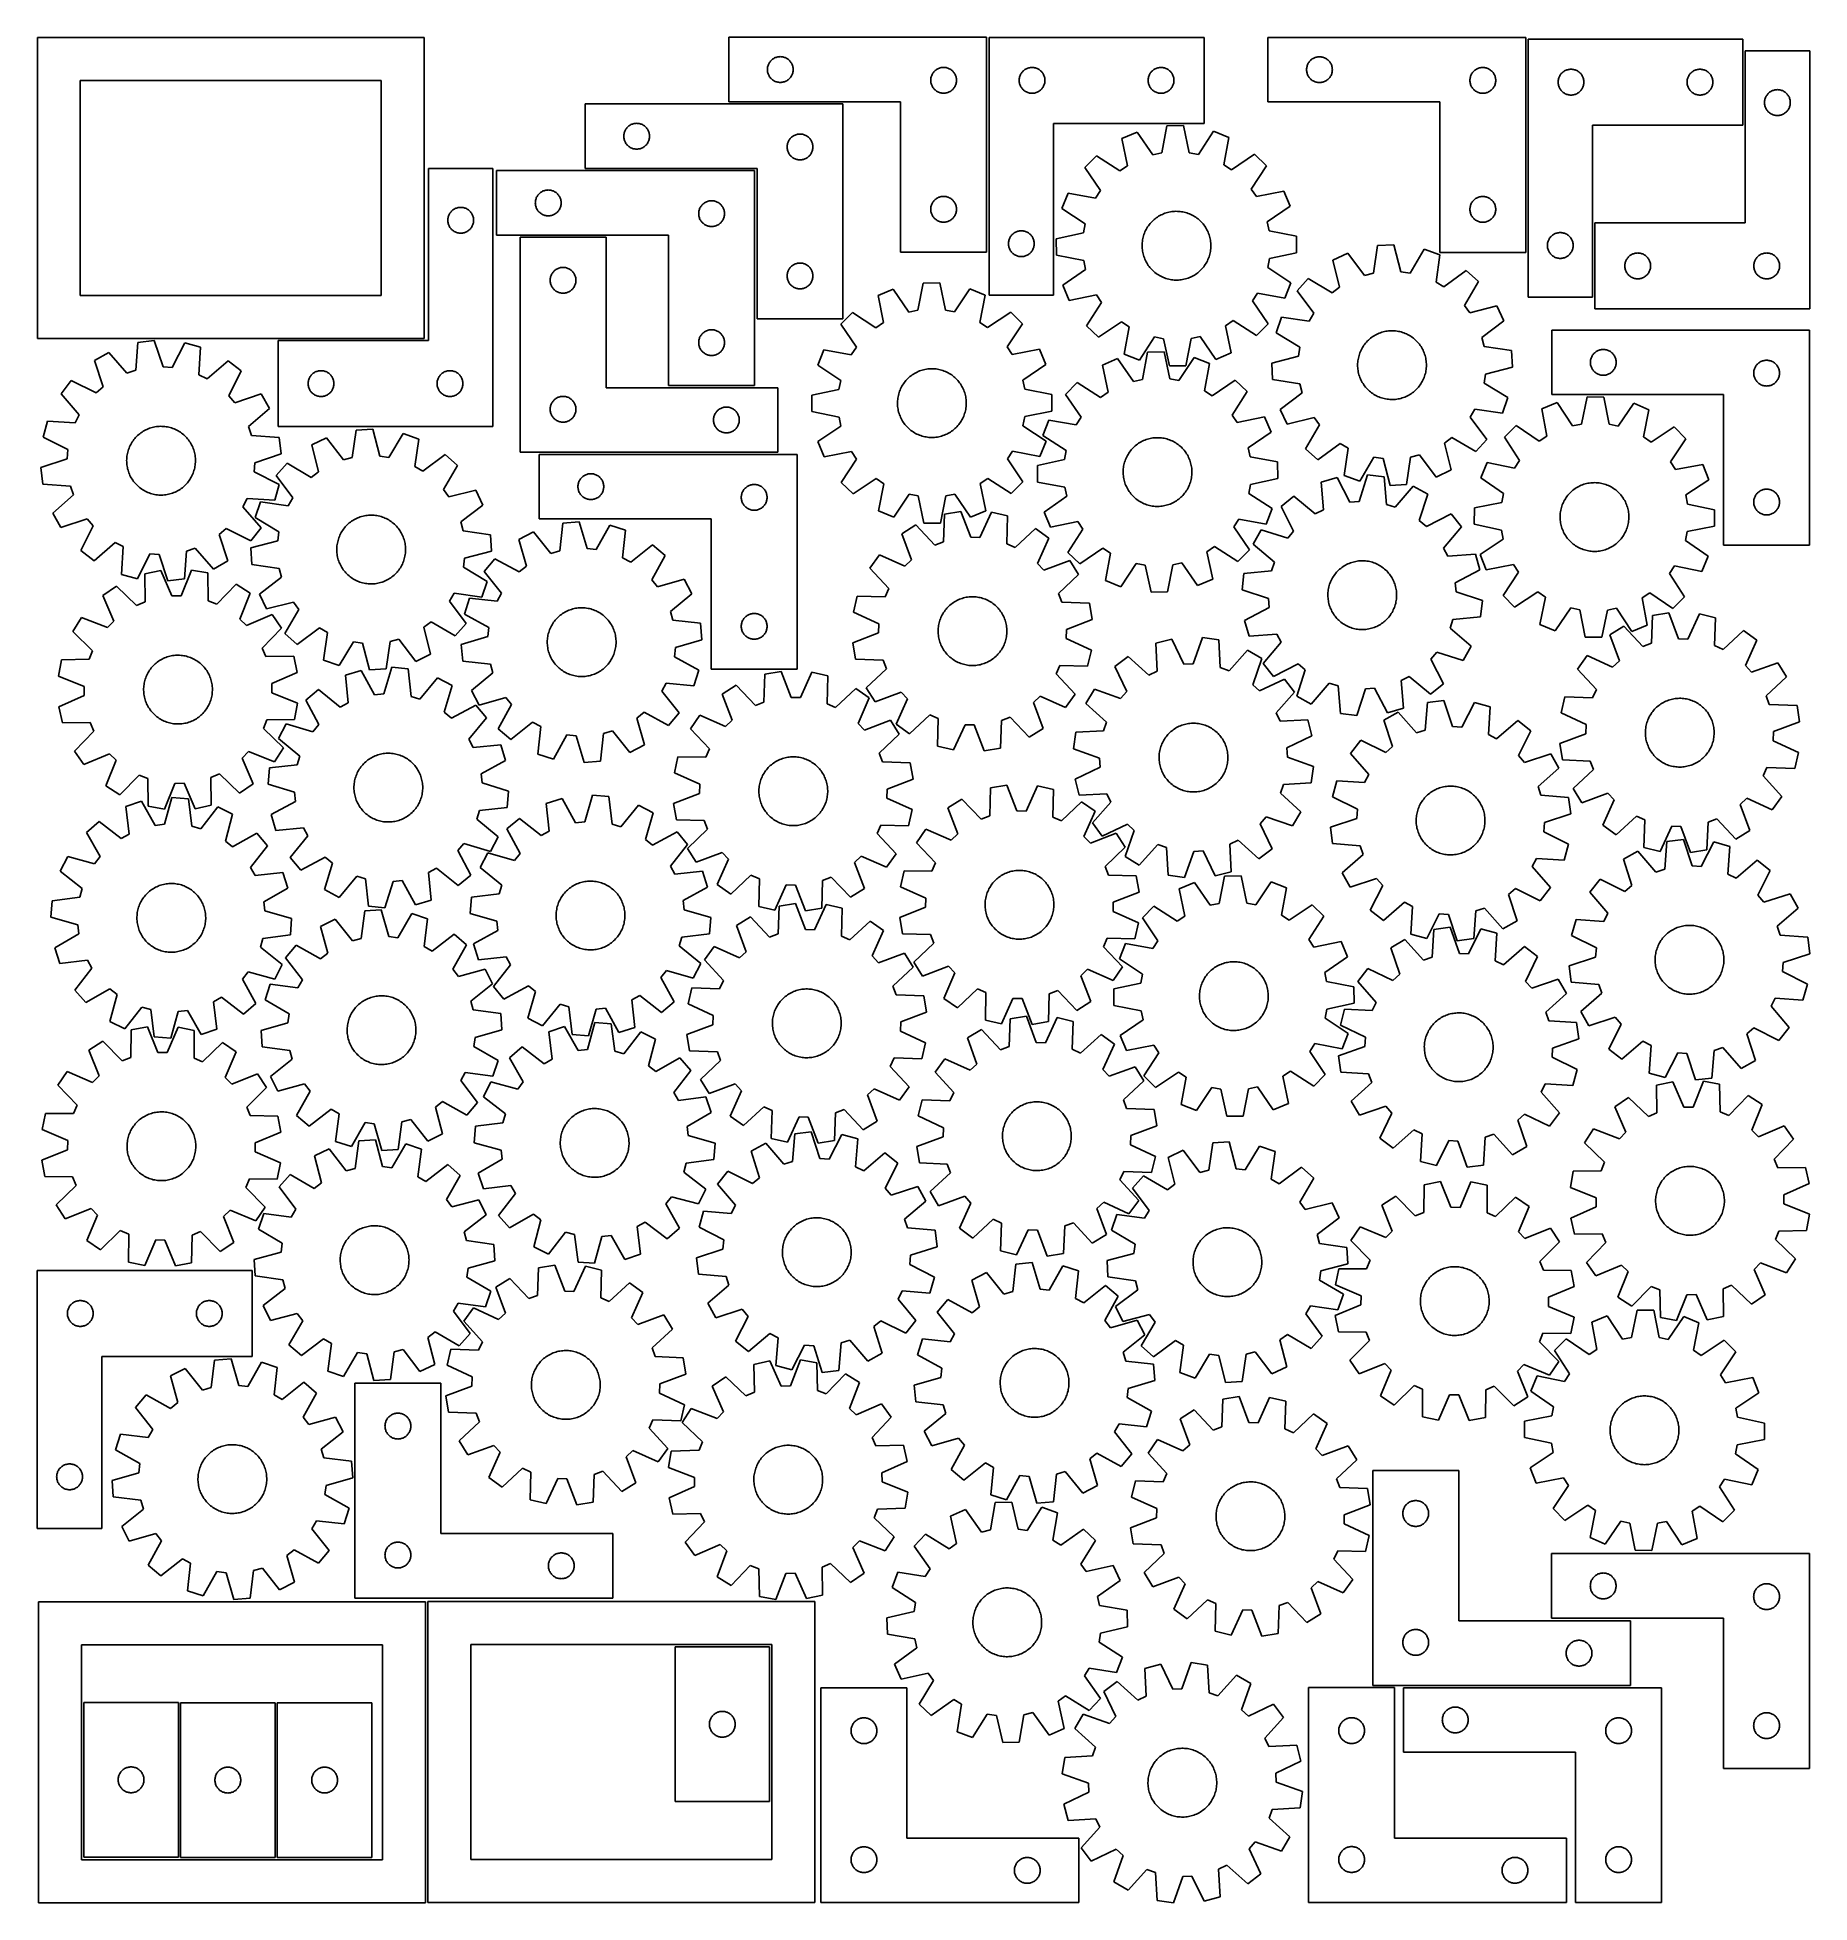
# Model space of a CAD drawing. Header units: millimetres. Extents: x 7 to 1243, y 7 to 1308.
import ezdxf

# ---------------------------------------------------------------- set-up
doc = ezdxf.new("R2010")
doc.units = ezdxf.units.MM
doc.layers.add('CUT', color=7, linetype='CONTINUOUS', true_color=0x000000)

msp = doc.modelspace()

# ---------------------------------------------------------------- linework, layer by layer
at = {"layer": 'CUT'}
for p, q in [((276.565765, 1308.330841), (6.565765, 1308.330841)), ((6.565765, 1308.330841), (6.565765, 1098.330841)), ((276.565765, 1098.330841), (276.565765, 1308.330841)), ((669.04507, 1308.472691), (489.04507, 1308.472691)), ((489.04507, 1308.472691), (489.04507, 1263.472691)), ((669.04507, 1158.472691), (669.04507, 1308.472691)), ((670.7864, 1308.418973), (670.7864, 1128.418973)), ((820.7864, 1308.418973), (670.7864, 1308.418973)), ((820.7864, 1248.418973), (820.7864, 1308.418973)), ((1045.357082, 1308.381383), (865.357082, 1308.381383)), ((865.357082, 1308.381383), (865.357082, 1263.381383)), ((1045.357082, 1158.381383), (1045.357082, 1308.381383)), ((1046.916237, 1307.182156), (1046.916237, 1127.182156)), ((1196.916237, 1307.182156), (1046.916237, 1307.182156)), ((1196.916237, 1247.182156), (1196.916237, 1307.182156)), ((516.522699, 1288.865646), (516.730155, 1289.416842)), ((516.730155, 1289.416842), (516.973216, 1289.953289)), ((516.973216, 1289.953289), (517.250842, 1290.472691)), ((517.250842, 1290.472691), (517.561844, 1290.972823)), ((517.561844, 1290.972823), (517.90489, 1291.451544)), ((517.90489, 1291.451544), (518.278512, 1291.906803)), ((518.278512, 1291.906803), (518.681109, 1292.336652)), ((518.681109, 1292.336652), (519.110958, 1292.739249)), ((519.110958, 1292.739249), (519.566218, 1293.112871)), ((519.566218, 1293.112871), (520.044938, 1293.455918)), ((520.044938, 1293.455918), (520.54507, 1293.76692)), ((520.54507, 1293.76692), (521.064472, 1294.044546)), ((521.064472, 1294.044546), (521.60092, 1294.287607)), ((521.60092, 1294.287607), (522.152115, 1294.495062)), ((522.152115, 1294.495062), (522.715699, 1294.666024)), ((522.715699, 1294.666024), (523.289258, 1294.799759)), ((523.289258, 1294.799759), (523.870335, 1294.895695)), ((523.870335, 1294.895695), (524.456442, 1294.953421)), ((524.456442, 1294.953421), (525.04507, 1294.972691)), ((525.04507, 1294.972691), (525.633699, 1294.953421)), ((525.633699, 1294.953421), (526.219806, 1294.895695)), ((526.219806, 1294.895695), (526.800883, 1294.799759)), ((526.800883, 1294.799759), (527.374442, 1294.666024)), ((527.374442, 1294.666024), (527.938026, 1294.495062)), ((527.938026, 1294.495062), (528.489221, 1294.287607)), ((528.489221, 1294.287607), (529.025669, 1294.044546)), ((529.025669, 1294.044546), (529.54507, 1293.76692)), ((529.54507, 1293.76692), (530.045203, 1293.455918)), ((530.045203, 1293.455918), (530.523923, 1293.112871)), ((530.523923, 1293.112871), (530.979183, 1292.739249)), ((530.979183, 1292.739249), (531.409031, 1292.336652)), ((531.409031, 1292.336652), (531.811629, 1291.906803)), ((531.811629, 1291.906803), (532.185251, 1291.451544)), ((532.185251, 1291.451544), (532.528297, 1290.972823)), ((532.528297, 1290.972823), (532.839299, 1290.472691)), ((532.839299, 1290.472691), (533.116925, 1289.953289)), ((533.116925, 1289.953289), (533.359986, 1289.416842)), ((533.359986, 1289.416842), (533.567442, 1288.865646)), ((892.834711, 1288.774338), (893.042166, 1289.325533)), ((893.042166, 1289.325533), (893.285227, 1289.861981)), ((893.285227, 1289.861981), (893.562854, 1290.381383)), ((893.562854, 1290.381383), (893.873856, 1290.881515)), ((893.873856, 1290.881515), (894.216902, 1291.360235)), ((894.216902, 1291.360235), (894.590524, 1291.815495)), ((894.590524, 1291.815495), (894.993121, 1292.245344)), ((894.993121, 1292.245344), (895.42297, 1292.647941)), ((895.42297, 1292.647941), (895.878229, 1293.021563)), ((895.878229, 1293.021563), (896.35695, 1293.364609)), ((896.35695, 1293.364609), (896.857082, 1293.675611)), ((896.857082, 1293.675611), (897.376484, 1293.953237)), ((897.376484, 1293.953237), (897.912931, 1294.196298)), ((897.912931, 1294.196298), (898.464127, 1294.403754)), ((898.464127, 1294.403754), (899.027711, 1294.574715)), ((899.027711, 1294.574715), (899.601269, 1294.70845)), ((899.601269, 1294.70845), (900.182346, 1294.804386)), ((900.182346, 1294.804386), (900.768454, 1294.862113)), ((900.768454, 1294.862113), (901.357082, 1294.881383)), ((901.357082, 1294.881383), (901.94571, 1294.862113)), ((901.94571, 1294.862113), (902.531818, 1294.804386)), ((902.531818, 1294.804386), (903.112895, 1294.70845)), ((903.112895, 1294.70845), (903.686454, 1294.574715)), ((903.686454, 1294.574715), (904.250037, 1294.403754)), ((904.250037, 1294.403754), (904.801233, 1294.196298)), ((904.801233, 1294.196298), (905.33768, 1293.953237)), ((905.33768, 1293.953237), (905.857082, 1293.675611)), ((905.857082, 1293.675611), (906.357214, 1293.364609)), ((906.357214, 1293.364609), (906.835935, 1293.021563)), ((906.835935, 1293.021563), (907.291194, 1292.647941)), ((907.291194, 1292.647941), (907.721043, 1292.245344)), ((907.721043, 1292.245344), (908.12364, 1291.815495)), ((908.12364, 1291.815495), (908.497262, 1291.360235)), ((908.497262, 1291.360235), (908.840309, 1290.881515)), ((908.840309, 1290.881515), (909.151311, 1290.381383)), ((909.151311, 1290.381383), (909.428937, 1289.861981)), ((909.428937, 1289.861981), (909.671998, 1289.325533)), ((909.671998, 1289.325533), (909.879453, 1288.774338)), ((1243.4784, 1298.93387), (1198.4784, 1298.93387)), ((1198.4784, 1298.93387), (1198.4784, 1178.93387)), ((1243.4784, 1118.93387), (1243.4784, 1298.93387)), ((246.565765, 1278.330841), (36.565765, 1278.330841)), ((36.565765, 1278.330841), (36.565765, 1128.330841)), ((246.565765, 1128.330841), (246.565765, 1278.330841)), ((516.04507, 1285.972691), (516.06434, 1286.561319)), ((516.06434, 1285.384063), (516.04507, 1285.972691)), ((516.06434, 1286.561319), (516.122067, 1287.147427)), ((516.122067, 1284.797955), (516.06434, 1285.384063)), ((516.122067, 1287.147427), (516.218003, 1287.728504)), ((516.218003, 1284.216878), (516.122067, 1284.797955)), ((516.218003, 1287.728504), (516.351738, 1288.302063)), ((516.351738, 1283.64332), (516.218003, 1284.216878)), ((516.351738, 1288.302063), (516.522699, 1288.865646)), ((516.522699, 1283.079736), (516.351738, 1283.64332)), ((516.730155, 1282.52854), (516.522699, 1283.079736)), ((516.973216, 1281.992093), (516.730155, 1282.52854)), ((517.250842, 1281.472691), (516.973216, 1281.992093)), ((517.561844, 1280.972559), (517.250842, 1281.472691)), ((517.90489, 1280.493838), (517.561844, 1280.972559)), ((518.278512, 1280.038579), (517.90489, 1280.493838)), ((518.681109, 1279.60873), (518.278512, 1280.038579)), ((519.110958, 1279.206133), (518.681109, 1279.60873)), ((519.566218, 1278.832511), (519.110958, 1279.206133)), ((520.044938, 1278.489465), (519.566218, 1278.832511)), ((520.54507, 1278.178463), (520.044938, 1278.489465)), ((521.064472, 1277.900836), (520.54507, 1278.178463)), ((521.60092, 1277.657775), (521.064472, 1277.900836)), ((522.152115, 1277.45032), (521.60092, 1277.657775)), ((522.715699, 1277.279359), (522.152115, 1277.45032)), ((523.289258, 1277.145624), (522.715699, 1277.279359)), ((523.870335, 1277.049687), (523.289258, 1277.145624)), ((524.456442, 1276.991961), (523.870335, 1277.049687)), ((525.04507, 1276.972691), (524.456442, 1276.991961)), ((525.633699, 1276.991961), (525.04507, 1276.972691)), ((526.219806, 1277.049687), (525.633699, 1276.991961)), ((526.800883, 1277.145624), (526.219806, 1277.049687)), ((527.374442, 1277.279359), (526.800883, 1277.145624)), ((527.938026, 1277.45032), (527.374442, 1277.279359)), ((528.489221, 1277.657775), (527.938026, 1277.45032)), ((529.025669, 1277.900836), (528.489221, 1277.657775)), ((529.54507, 1278.178463), (529.025669, 1277.900836)), ((530.045203, 1278.489465), (529.54507, 1278.178463)), ((530.523923, 1278.832511), (530.045203, 1278.489465)), ((530.979183, 1279.206133), (530.523923, 1278.832511)), ((531.409031, 1279.60873), (530.979183, 1279.206133)), ((531.811629, 1280.038579), (531.409031, 1279.60873)), ((532.185251, 1280.493838), (531.811629, 1280.038579)), ((532.528297, 1280.972559), (532.185251, 1280.493838)), ((532.839299, 1281.472691), (532.528297, 1280.972559)), ((533.116925, 1281.992093), (532.839299, 1281.472691)), ((533.359986, 1282.52854), (533.116925, 1281.992093)), ((533.567442, 1283.079736), (533.359986, 1282.52854)), ((533.567442, 1288.865646), (533.738403, 1288.302063)), ((533.738403, 1283.64332), (533.567442, 1283.079736)), ((533.738403, 1288.302063), (533.872138, 1287.728504)), ((533.872138, 1284.216878), (533.738403, 1283.64332)), ((533.872138, 1287.728504), (533.968074, 1287.147427)), ((533.968074, 1284.797955), (533.872138, 1284.216878)), ((533.968074, 1287.147427), (534.025801, 1286.561319)), ((534.025801, 1285.384063), (533.968074, 1284.797955)), ((534.025801, 1286.561319), (534.04507, 1285.972691)), ((534.04507, 1285.972691), (534.025801, 1285.384063)), ((630.04507, 1278.472691), (630.06434, 1279.061319)), ((630.06434, 1277.884063), (630.04507, 1278.472691)), ((630.06434, 1279.061319), (630.122067, 1279.647427)), ((630.122067, 1277.297955), (630.06434, 1277.884063)), ((630.122067, 1279.647427), (630.218003, 1280.228504)), ((630.218003, 1276.716878), (630.122067, 1277.297955)), ((630.218003, 1280.228504), (630.351738, 1280.802063)), ((630.351738, 1276.14332), (630.218003, 1276.716878)), ((630.351738, 1280.802063), (630.522699, 1281.365646)), ((630.522699, 1275.579736), (630.351738, 1276.14332)), ((630.522699, 1281.365646), (630.730155, 1281.916842)), ((630.730155, 1281.916842), (630.973216, 1282.453289)), ((630.973216, 1282.453289), (631.250842, 1282.972691)), ((631.250842, 1282.972691), (631.561844, 1283.472823)), ((631.561844, 1283.472823), (631.90489, 1283.951544)), ((631.90489, 1283.951544), (632.278512, 1284.406803)), ((632.278512, 1284.406803), (632.681109, 1284.836652)), ((632.681109, 1284.836652), (633.110958, 1285.239249)), ((633.110958, 1285.239249), (633.566218, 1285.612871)), ((633.566218, 1285.612871), (634.044938, 1285.955918)), ((634.044938, 1285.955918), (634.54507, 1286.26692)), ((634.54507, 1286.26692), (635.064472, 1286.544546)), ((635.064472, 1286.544546), (635.60092, 1286.787607)), ((635.60092, 1286.787607), (636.152115, 1286.995062)), ((636.152115, 1286.995062), (636.715699, 1287.166024)), ((636.715699, 1287.166024), (637.289258, 1287.299759)), ((637.289258, 1287.299759), (637.870335, 1287.395695)), ((637.870335, 1287.395695), (638.456442, 1287.453421)), ((638.456442, 1287.453421), (639.04507, 1287.472691)), ((639.04507, 1287.472691), (639.633699, 1287.453421)), ((639.633699, 1287.453421), (640.219806, 1287.395695)), ((640.219806, 1287.395695), (640.800883, 1287.299759)), ((640.800883, 1287.299759), (641.374442, 1287.166024)), ((641.374442, 1287.166024), (641.938026, 1286.995062)), ((641.938026, 1286.995062), (642.489221, 1286.787607)), ((642.489221, 1286.787607), (643.025669, 1286.544546)), ((643.025669, 1286.544546), (643.54507, 1286.26692)), ((643.54507, 1286.26692), (644.045203, 1285.955918)), ((644.045203, 1285.955918), (644.523923, 1285.612871)), ((644.523923, 1285.612871), (644.979183, 1285.239249)), ((644.979183, 1285.239249), (645.409031, 1284.836652)), ((645.409031, 1284.836652), (645.811629, 1284.406803)), ((645.811629, 1284.406803), (646.185251, 1283.951544)), ((646.185251, 1283.951544), (646.528297, 1283.472823)), ((646.528297, 1283.472823), (646.839299, 1282.972691)), ((646.839299, 1282.972691), (647.116925, 1282.453289)), ((647.116925, 1282.453289), (647.359986, 1281.916842)), ((647.359986, 1281.916842), (647.567442, 1281.365646)), ((647.567442, 1281.365646), (647.738403, 1280.802063)), ((647.738403, 1276.14332), (647.567442, 1275.579736)), ((647.738403, 1280.802063), (647.872138, 1280.228504)), ((647.872138, 1276.716878), (647.738403, 1276.14332)), ((647.872138, 1280.228504), (647.968074, 1279.647427)), ((647.968074, 1277.297955), (647.872138, 1276.716878)), ((647.968074, 1279.647427), (648.025801, 1279.061319)), ((648.025801, 1277.884063), (647.968074, 1277.297955)), ((648.025801, 1279.061319), (648.04507, 1278.472691)), ((648.04507, 1278.472691), (648.025801, 1277.884063)), ((691.7864, 1278.418973), (691.80567, 1279.007601)), ((691.80567, 1277.830344), (691.7864, 1278.418973)), ((691.80567, 1279.007601), (691.863397, 1279.593708)), ((691.863397, 1277.244237), (691.80567, 1277.830344)), ((691.863397, 1279.593708), (691.959333, 1280.174785)), ((691.959333, 1276.66316), (691.863397, 1277.244237)), ((691.959333, 1280.174785), (692.093068, 1280.748344)), ((692.093068, 1276.089601), (691.959333, 1276.66316)), ((692.093068, 1280.748344), (692.264029, 1281.311928)), ((692.264029, 1275.526017), (692.093068, 1276.089601)), ((692.264029, 1281.311928), (692.471485, 1281.863123)), ((692.471485, 1281.863123), (692.714546, 1282.399571)), ((692.714546, 1282.399571), (692.992172, 1282.918973)), ((692.992172, 1282.918973), (693.303174, 1283.419105)), ((693.303174, 1283.419105), (693.64622, 1283.897825)), ((693.64622, 1283.897825), (694.019842, 1284.353085)), ((694.019842, 1284.353085), (694.422439, 1284.782934)), ((694.422439, 1284.782934), (694.852288, 1285.185531)), ((694.852288, 1285.185531), (695.307547, 1285.559153)), ((695.307547, 1285.559153), (695.786268, 1285.902199)), ((695.786268, 1285.902199), (696.2864, 1286.213201)), ((696.2864, 1286.213201), (696.805802, 1286.490827)), ((696.805802, 1286.490827), (697.342249, 1286.733888)), ((697.342249, 1286.733888), (697.893445, 1286.941344)), ((697.893445, 1286.941344), (698.457029, 1287.112305)), ((698.457029, 1287.112305), (699.030587, 1287.24604)), ((699.030587, 1287.24604), (699.611665, 1287.341976)), ((699.611665, 1287.341976), (700.197772, 1287.399703)), ((700.197772, 1287.399703), (700.7864, 1287.418973)), ((700.7864, 1287.418973), (701.375028, 1287.399703)), ((701.375028, 1287.399703), (701.961136, 1287.341976)), ((701.961136, 1287.341976), (702.542213, 1287.24604)), ((702.542213, 1287.24604), (703.115772, 1287.112305)), ((703.115772, 1287.112305), (703.679355, 1286.941344)), ((703.679355, 1286.941344), (704.230551, 1286.733888)), ((704.230551, 1286.733888), (704.766999, 1286.490827)), ((704.766999, 1286.490827), (705.2864, 1286.213201)), ((705.2864, 1286.213201), (705.786532, 1285.902199)), ((705.786532, 1285.902199), (706.265253, 1285.559153)), ((706.265253, 1285.559153), (706.720513, 1285.185531)), ((706.720513, 1285.185531), (707.150361, 1284.782934)), ((707.150361, 1284.782934), (707.552959, 1284.353085)), ((707.552959, 1284.353085), (707.92658, 1283.897825)), ((707.92658, 1283.897825), (708.269627, 1283.419105)), ((708.269627, 1283.419105), (708.580629, 1282.918973)), ((708.580629, 1282.918973), (708.858255, 1282.399571)), ((708.858255, 1282.399571), (709.101316, 1281.863123)), ((709.101316, 1281.863123), (709.308771, 1281.311928)), ((709.308771, 1281.311928), (709.479733, 1280.748344)), ((709.479733, 1276.089601), (709.308771, 1275.526017)), ((709.479733, 1280.748344), (709.613468, 1280.174785)), ((709.613468, 1276.66316), (709.479733, 1276.089601)), ((709.613468, 1280.174785), (709.709404, 1279.593708)), ((709.709404, 1277.244237), (709.613468, 1276.66316)), ((709.709404, 1279.593708), (709.767131, 1279.007601)), ((709.767131, 1277.830344), (709.709404, 1277.244237)), ((709.767131, 1279.007601), (709.7864, 1278.418973)), ((709.7864, 1278.418973), (709.767131, 1277.830344)), ((781.7864, 1278.418973), (781.80567, 1279.007601)), ((781.80567, 1277.830344), (781.7864, 1278.418973)), ((781.80567, 1279.007601), (781.863397, 1279.593708)), ((781.863397, 1277.244237), (781.80567, 1277.830344)), ((781.863397, 1279.593708), (781.959333, 1280.174785)), ((781.959333, 1276.66316), (781.863397, 1277.244237)), ((781.959333, 1280.174785), (782.093068, 1280.748344)), ((782.093068, 1276.089601), (781.959333, 1276.66316)), ((782.093068, 1280.748344), (782.264029, 1281.311928)), ((782.264029, 1275.526017), (782.093068, 1276.089601)), ((782.264029, 1281.311928), (782.471485, 1281.863123)), ((782.471485, 1281.863123), (782.714546, 1282.399571)), ((782.714546, 1282.399571), (782.992172, 1282.918973)), ((782.992172, 1282.918973), (783.303174, 1283.419105)), ((783.303174, 1283.419105), (783.64622, 1283.897825)), ((783.64622, 1283.897825), (784.019842, 1284.353085)), ((784.019842, 1284.353085), (784.422439, 1284.782934)), ((784.422439, 1284.782934), (784.852288, 1285.185531)), ((784.852288, 1285.185531), (785.307547, 1285.559153)), ((785.307547, 1285.559153), (785.786268, 1285.902199)), ((785.786268, 1285.902199), (786.2864, 1286.213201)), ((786.2864, 1286.213201), (786.805802, 1286.490827)), ((786.805802, 1286.490827), (787.342249, 1286.733888)), ((787.342249, 1286.733888), (787.893445, 1286.941344)), ((787.893445, 1286.941344), (788.457029, 1287.112305)), ((788.457029, 1287.112305), (789.030587, 1287.24604)), ((789.030587, 1287.24604), (789.611665, 1287.341976)), ((789.611665, 1287.341976), (790.197772, 1287.399703)), ((790.197772, 1287.399703), (790.7864, 1287.418973)), ((790.7864, 1287.418973), (791.375028, 1287.399703)), ((791.375028, 1287.399703), (791.961136, 1287.341976)), ((791.961136, 1287.341976), (792.542213, 1287.24604)), ((792.542213, 1287.24604), (793.115772, 1287.112305)), ((793.115772, 1287.112305), (793.679355, 1286.941344)), ((793.679355, 1286.941344), (794.230551, 1286.733888)), ((794.230551, 1286.733888), (794.766999, 1286.490827)), ((794.766999, 1286.490827), (795.2864, 1286.213201)), ((795.2864, 1286.213201), (795.786532, 1285.902199)), ((795.786532, 1285.902199), (796.265253, 1285.559153)), ((796.265253, 1285.559153), (796.720513, 1285.185531)), ((796.720513, 1285.185531), (797.150361, 1284.782934)), ((797.150361, 1284.782934), (797.552959, 1284.353085)), ((797.552959, 1284.353085), (797.92658, 1283.897825)), ((797.92658, 1283.897825), (798.269627, 1283.419105)), ((798.269627, 1283.419105), (798.580629, 1282.918973)), ((798.580629, 1282.918973), (798.858255, 1282.399571)), ((798.858255, 1282.399571), (799.101316, 1281.863123)), ((799.101316, 1281.863123), (799.308771, 1281.311928)), ((799.308771, 1281.311928), (799.479733, 1280.748344)), ((799.479733, 1276.089601), (799.308771, 1275.526017)), ((799.479733, 1280.748344), (799.613468, 1280.174785)), ((799.613468, 1276.66316), (799.479733, 1276.089601)), ((799.613468, 1280.174785), (799.709404, 1279.593708)), ((799.709404, 1277.244237), (799.613468, 1276.66316)), ((799.709404, 1279.593708), (799.767131, 1279.007601)), ((799.767131, 1277.830344), (799.709404, 1277.244237)), ((799.767131, 1279.007601), (799.7864, 1278.418973)), ((799.7864, 1278.418973), (799.767131, 1277.830344)), ((892.357082, 1285.881383), (892.376352, 1286.470011)), ((892.376352, 1285.292754), (892.357082, 1285.881383)), ((892.376352, 1286.470011), (892.434078, 1287.056118)), ((892.434078, 1284.706647), (892.376352, 1285.292754)), ((892.434078, 1287.056118), (892.530015, 1287.637195)), ((892.530015, 1284.12557), (892.434078, 1284.706647)), ((892.530015, 1287.637195), (892.66375, 1288.210754)), ((892.66375, 1283.552011), (892.530015, 1284.12557)), ((892.66375, 1288.210754), (892.834711, 1288.774338)), ((892.834711, 1282.988427), (892.66375, 1283.552011)), ((893.042166, 1282.437232), (892.834711, 1282.988427)), ((893.285227, 1281.900784), (893.042166, 1282.437232)), ((893.562854, 1281.381383), (893.285227, 1281.900784)), ((893.873856, 1280.88125), (893.562854, 1281.381383)), ((894.216902, 1280.40253), (893.873856, 1280.88125)), ((894.590524, 1279.94727), (894.216902, 1280.40253)), ((894.993121, 1279.517422), (894.590524, 1279.94727)), ((895.42297, 1279.114824), (894.993121, 1279.517422)), ((895.878229, 1278.741202), (895.42297, 1279.114824)), ((896.35695, 1278.398156), (895.878229, 1278.741202)), ((896.857082, 1278.087154), (896.35695, 1278.398156)), ((897.376484, 1277.809528), (896.857082, 1278.087154)), ((897.912931, 1277.566467), (897.376484, 1277.809528)), ((898.464127, 1277.359011), (897.912931, 1277.566467)), ((899.027711, 1277.18805), (898.464127, 1277.359011)), ((899.601269, 1277.054315), (899.027711, 1277.18805)), ((900.182346, 1276.958379), (899.601269, 1277.054315)), ((900.768454, 1276.900652), (900.182346, 1276.958379)), ((901.357082, 1276.881383), (900.768454, 1276.900652)), ((901.94571, 1276.900652), (901.357082, 1276.881383)), ((902.531818, 1276.958379), (901.94571, 1276.900652)), ((903.112895, 1277.054315), (902.531818, 1276.958379)), ((903.686454, 1277.18805), (903.112895, 1277.054315)), ((904.250037, 1277.359011), (903.686454, 1277.18805)), ((904.801233, 1277.566467), (904.250037, 1277.359011)), ((905.33768, 1277.809528), (904.801233, 1277.566467)), ((905.857082, 1278.087154), (905.33768, 1277.809528)), ((906.357214, 1278.398156), (905.857082, 1278.087154)), ((906.835935, 1278.741202), (906.357214, 1278.398156)), ((907.291194, 1279.114824), (906.835935, 1278.741202)), ((907.721043, 1279.517422), (907.291194, 1279.114824)), ((908.12364, 1279.94727), (907.721043, 1279.517422)), ((908.497262, 1280.40253), (908.12364, 1279.94727)), ((908.840309, 1280.88125), (908.497262, 1280.40253)), ((909.151311, 1281.381383), (908.840309, 1280.88125)), ((909.428937, 1281.900784), (909.151311, 1281.381383)), ((909.671998, 1282.437232), (909.428937, 1281.900784)), ((909.879453, 1282.988427), (909.671998, 1282.437232)), ((909.879453, 1288.774338), (910.050415, 1288.210754)), ((910.050415, 1283.552011), (909.879453, 1282.988427)), ((910.050415, 1288.210754), (910.18415, 1287.637195)), ((910.18415, 1284.12557), (910.050415, 1283.552011)), ((910.18415, 1287.637195), (910.280086, 1287.056118)), ((910.280086, 1284.706647), (910.18415, 1284.12557)), ((910.280086, 1287.056118), (910.337812, 1286.470011)), ((910.337812, 1285.292754), (910.280086, 1284.706647)), ((910.337812, 1286.470011), (910.357082, 1285.881383)), ((910.357082, 1285.881383), (910.337812, 1285.292754)), ((1006.357082, 1278.381383), (1006.376352, 1278.970011)), ((1006.376352, 1277.792754), (1006.357082, 1278.381383)), ((1006.376352, 1278.970011), (1006.434078, 1279.556118)), ((1006.434078, 1277.206647), (1006.376352, 1277.792754)), ((1006.434078, 1279.556118), (1006.530015, 1280.137195)), ((1006.530015, 1276.62557), (1006.434078, 1277.206647)), ((1006.530015, 1280.137195), (1006.66375, 1280.710754)), ((1006.66375, 1276.052011), (1006.530015, 1276.62557)), ((1006.66375, 1280.710754), (1006.834711, 1281.274338)), ((1006.834711, 1275.488427), (1006.66375, 1276.052011)), ((1006.834711, 1281.274338), (1007.042166, 1281.825533)), ((1007.042166, 1281.825533), (1007.285227, 1282.361981)), ((1007.285227, 1282.361981), (1007.562854, 1282.881383)), ((1007.562854, 1282.881383), (1007.873856, 1283.381515)), ((1007.873856, 1283.381515), (1008.216902, 1283.860235)), ((1008.216902, 1283.860235), (1008.590524, 1284.315495)), ((1008.590524, 1284.315495), (1008.993121, 1284.745344)), ((1008.993121, 1284.745344), (1009.42297, 1285.147941)), ((1009.42297, 1285.147941), (1009.878229, 1285.521563)), ((1009.878229, 1285.521563), (1010.35695, 1285.864609)), ((1010.35695, 1285.864609), (1010.857082, 1286.175611)), ((1010.857082, 1286.175611), (1011.376484, 1286.453237)), ((1011.376484, 1286.453237), (1011.912931, 1286.696298)), ((1011.912931, 1286.696298), (1012.464127, 1286.903754)), ((1012.464127, 1286.903754), (1013.027711, 1287.074715)), ((1013.027711, 1287.074715), (1013.601269, 1287.20845)), ((1013.601269, 1287.20845), (1014.182346, 1287.304386)), ((1014.182346, 1287.304386), (1014.768454, 1287.362113)), ((1014.768454, 1287.362113), (1015.357082, 1287.381383)), ((1015.357082, 1287.381383), (1015.94571, 1287.362113)), ((1015.94571, 1287.362113), (1016.531818, 1287.304386)), ((1016.531818, 1287.304386), (1017.112895, 1287.20845)), ((1017.112895, 1287.20845), (1017.686454, 1287.074715)), ((1017.686454, 1287.074715), (1018.250037, 1286.903754)), ((1018.250037, 1286.903754), (1018.801233, 1286.696298)), ((1018.801233, 1286.696298), (1019.33768, 1286.453237)), ((1019.33768, 1286.453237), (1019.857082, 1286.175611)), ((1019.857082, 1286.175611), (1020.357214, 1285.864609)), ((1020.357214, 1285.864609), (1020.835935, 1285.521563)), ((1020.835935, 1285.521563), (1021.291194, 1285.147941)), ((1021.291194, 1285.147941), (1021.721043, 1284.745344)), ((1021.721043, 1284.745344), (1022.12364, 1284.315495)), ((1022.12364, 1284.315495), (1022.497262, 1283.860235)), ((1022.497262, 1283.860235), (1022.840309, 1283.381515)), ((1022.840309, 1283.381515), (1023.151311, 1282.881383)), ((1023.151311, 1282.881383), (1023.428937, 1282.361981)), ((1023.428937, 1282.361981), (1023.671998, 1281.825533)), ((1023.671998, 1281.825533), (1023.879453, 1281.274338)), ((1023.879453, 1281.274338), (1024.050415, 1280.710754)), ((1024.050415, 1276.052011), (1023.879453, 1275.488427)), ((1024.050415, 1280.710754), (1024.18415, 1280.137195)), ((1024.18415, 1276.62557), (1024.050415, 1276.052011)), ((1024.18415, 1280.137195), (1024.280086, 1279.556118)), ((1024.280086, 1277.206647), (1024.18415, 1276.62557)), ((1024.280086, 1279.556118), (1024.337812, 1278.970011)), ((1024.337812, 1277.792754), (1024.280086, 1277.206647)), ((1024.337812, 1278.970011), (1024.357082, 1278.381383)), ((1024.357082, 1278.381383), (1024.337812, 1277.792754)), ((1067.916237, 1277.182156), (1067.935507, 1277.770784)), ((1067.935507, 1276.593528), (1067.916237, 1277.182156)), ((1067.935507, 1277.770784), (1067.993234, 1278.356892)), ((1067.993234, 1276.00742), (1067.935507, 1276.593528)), ((1067.993234, 1278.356892), (1068.08917, 1278.937969)), ((1068.08917, 1275.426343), (1067.993234, 1276.00742)), ((1068.08917, 1278.937969), (1068.222905, 1279.511528)), ((1068.222905, 1279.511528), (1068.393866, 1280.075111)), ((1068.393866, 1280.075111), (1068.601322, 1280.626307)), ((1068.601322, 1280.626307), (1068.844383, 1281.162754)), ((1068.844383, 1281.162754), (1069.122009, 1281.682156)), ((1069.122009, 1281.682156), (1069.433011, 1282.182288)), ((1069.433011, 1282.182288), (1069.776057, 1282.661009)), ((1069.776057, 1282.661009), (1070.149679, 1283.116269)), ((1070.149679, 1283.116269), (1070.552276, 1283.546117)), ((1070.552276, 1283.546117), (1070.982125, 1283.948714)), ((1070.982125, 1283.948714), (1071.437384, 1284.322336)), ((1071.437384, 1284.322336), (1071.916105, 1284.665383)), ((1071.916105, 1284.665383), (1072.416237, 1284.976385)), ((1072.416237, 1284.976385), (1072.935639, 1285.254011)), ((1072.935639, 1285.254011), (1073.472086, 1285.497072)), ((1073.472086, 1285.497072), (1074.023282, 1285.704527)), ((1074.023282, 1285.704527), (1074.586866, 1285.875489)), ((1074.586866, 1285.875489), (1075.160424, 1286.009224)), ((1075.160424, 1286.009224), (1075.741502, 1286.10516)), ((1075.741502, 1286.10516), (1076.327609, 1286.162886)), ((1076.327609, 1286.162886), (1076.916237, 1286.182156)), ((1076.916237, 1286.182156), (1077.504865, 1286.162886)), ((1077.504865, 1286.162886), (1078.090973, 1286.10516)), ((1078.090973, 1286.10516), (1078.67205, 1286.009224)), ((1078.67205, 1286.009224), (1079.245609, 1285.875489)), ((1079.245609, 1285.875489), (1079.809193, 1285.704527)), ((1079.809193, 1285.704527), (1080.360388, 1285.497072)), ((1080.360388, 1285.497072), (1080.896836, 1285.254011)), ((1080.896836, 1285.254011), (1081.416237, 1284.976385)), ((1081.416237, 1284.976385), (1081.916369, 1284.665383)), ((1081.916369, 1284.665383), (1082.39509, 1284.322336)), ((1082.39509, 1284.322336), (1082.85035, 1283.948714)), ((1082.85035, 1283.948714), (1083.280198, 1283.546117)), ((1083.280198, 1283.546117), (1083.682796, 1283.116269)), ((1083.682796, 1283.116269), (1084.056417, 1282.661009)), ((1084.056417, 1282.661009), (1084.399464, 1282.182288)), ((1084.399464, 1282.182288), (1084.710466, 1281.682156)), ((1084.710466, 1281.682156), (1084.988092, 1281.162754)), ((1084.988092, 1281.162754), (1085.231153, 1280.626307)), ((1085.231153, 1280.626307), (1085.438608, 1280.075111)), ((1085.438608, 1280.075111), (1085.60957, 1279.511528)), ((1085.60957, 1279.511528), (1085.743305, 1278.937969)), ((1085.743305, 1278.937969), (1085.839241, 1278.356892)), ((1085.839241, 1276.00742), (1085.743305, 1275.426343)), ((1085.839241, 1278.356892), (1085.896968, 1277.770784)), ((1085.896968, 1276.593528), (1085.839241, 1276.00742)), ((1085.896968, 1277.770784), (1085.916237, 1277.182156)), ((1085.916237, 1277.182156), (1085.896968, 1276.593528)), ((1157.916237, 1277.182156), (1157.935507, 1277.770784)), ((1157.935507, 1276.593528), (1157.916237, 1277.182156)), ((1157.935507, 1277.770784), (1157.993234, 1278.356892)), ((1157.993234, 1276.00742), (1157.935507, 1276.593528)), ((1157.993234, 1278.356892), (1158.08917, 1278.937969)), ((1158.08917, 1275.426343), (1157.993234, 1276.00742)), ((1158.08917, 1278.937969), (1158.222905, 1279.511528)), ((1158.222905, 1279.511528), (1158.393866, 1280.075111)), ((1158.393866, 1280.075111), (1158.601322, 1280.626307)), ((1158.601322, 1280.626307), (1158.844383, 1281.162754)), ((1158.844383, 1281.162754), (1159.122009, 1281.682156)), ((1159.122009, 1281.682156), (1159.433011, 1282.182288)), ((1159.433011, 1282.182288), (1159.776057, 1282.661009)), ((1159.776057, 1282.661009), (1160.149679, 1283.116269)), ((1160.149679, 1283.116269), (1160.552276, 1283.546117)), ((1160.552276, 1283.546117), (1160.982125, 1283.948714)), ((1160.982125, 1283.948714), (1161.437384, 1284.322336)), ((1161.437384, 1284.322336), (1161.916105, 1284.665383)), ((1161.916105, 1284.665383), (1162.416237, 1284.976385)), ((1162.416237, 1284.976385), (1162.935639, 1285.254011)), ((1162.935639, 1285.254011), (1163.472086, 1285.497072)), ((1163.472086, 1285.497072), (1164.023282, 1285.704527)), ((1164.023282, 1285.704527), (1164.586866, 1285.875489)), ((1164.586866, 1285.875489), (1165.160424, 1286.009224)), ((1165.160424, 1286.009224), (1165.741502, 1286.10516)), ((1165.741502, 1286.10516), (1166.327609, 1286.162886)), ((1166.327609, 1286.162886), (1166.916237, 1286.182156)), ((1166.916237, 1286.182156), (1167.504865, 1286.162886)), ((1167.504865, 1286.162886), (1168.090973, 1286.10516)), ((1168.090973, 1286.10516), (1168.67205, 1286.009224)), ((1168.67205, 1286.009224), (1169.245609, 1285.875489)), ((1169.245609, 1285.875489), (1169.809193, 1285.704527)), ((1169.809193, 1285.704527), (1170.360388, 1285.497072)), ((1170.360388, 1285.497072), (1170.896836, 1285.254011)), ((1170.896836, 1285.254011), (1171.416237, 1284.976385)), ((1171.416237, 1284.976385), (1171.916369, 1284.665383)), ((1171.916369, 1284.665383), (1172.39509, 1284.322336)), ((1172.39509, 1284.322336), (1172.85035, 1283.948714)), ((1172.85035, 1283.948714), (1173.280198, 1283.546117)), ((1173.280198, 1283.546117), (1173.682796, 1283.116269)), ((1173.682796, 1283.116269), (1174.056417, 1282.661009)), ((1174.056417, 1282.661009), (1174.399464, 1282.182288)), ((1174.399464, 1282.182288), (1174.710466, 1281.682156)), ((1174.710466, 1281.682156), (1174.988092, 1281.162754)), ((1174.988092, 1281.162754), (1175.231153, 1280.626307)), ((1175.231153, 1280.626307), (1175.438608, 1280.075111)), ((1175.438608, 1280.075111), (1175.60957, 1279.511528)), ((1175.60957, 1279.511528), (1175.743305, 1278.937969)), ((1175.743305, 1278.937969), (1175.839241, 1278.356892)), ((1175.839241, 1276.00742), (1175.743305, 1275.426343)), ((1175.839241, 1278.356892), (1175.896968, 1277.770784)), ((1175.896968, 1276.593528), (1175.839241, 1276.00742)), ((1175.896968, 1277.770784), (1175.916237, 1277.182156)), ((1175.916237, 1277.182156), (1175.896968, 1276.593528)), ((489.04507, 1263.472691), (609.04507, 1263.472691)), ((609.04507, 1263.472691), (609.04507, 1158.472691)), ((630.730155, 1275.02854), (630.522699, 1275.579736)), ((630.973216, 1274.492093), (630.730155, 1275.02854)), ((631.250842, 1273.972691), (630.973216, 1274.492093)), ((631.561844, 1273.472559), (631.250842, 1273.972691)), ((631.90489, 1272.993838), (631.561844, 1273.472559)), ((632.278512, 1272.538579), (631.90489, 1272.993838)), ((632.681109, 1272.10873), (632.278512, 1272.538579)), ((633.110958, 1271.706133), (632.681109, 1272.10873)), ((633.566218, 1271.332511), (633.110958, 1271.706133)), ((634.044938, 1270.989465), (633.566218, 1271.332511)), ((634.54507, 1270.678463), (634.044938, 1270.989465)), ((635.064472, 1270.400836), (634.54507, 1270.678463)), ((635.60092, 1270.157775), (635.064472, 1270.400836)), ((636.152115, 1269.95032), (635.60092, 1270.157775)), ((636.715699, 1269.779359), (636.152115, 1269.95032)), ((637.289258, 1269.645624), (636.715699, 1269.779359)), ((637.870335, 1269.549687), (637.289258, 1269.645624)), ((638.456442, 1269.491961), (637.870335, 1269.549687)), ((639.04507, 1269.472691), (638.456442, 1269.491961)), ((639.633699, 1269.491961), (639.04507, 1269.472691)), ((640.219806, 1269.549687), (639.633699, 1269.491961)), ((640.800883, 1269.645624), (640.219806, 1269.549687)), ((641.374442, 1269.779359), (640.800883, 1269.645624)), ((641.938026, 1269.95032), (641.374442, 1269.779359)), ((642.489221, 1270.157775), (641.938026, 1269.95032)), ((643.025669, 1270.400836), (642.489221, 1270.157775)), ((643.54507, 1270.678463), (643.025669, 1270.400836)), ((644.045203, 1270.989465), (643.54507, 1270.678463)), ((644.523923, 1271.332511), (644.045203, 1270.989465)), ((644.979183, 1271.706133), (644.523923, 1271.332511)), ((645.409031, 1272.10873), (644.979183, 1271.706133)), ((645.811629, 1272.538579), (645.409031, 1272.10873)), ((646.185251, 1272.993838), (645.811629, 1272.538579)), ((646.528297, 1273.472559), (646.185251, 1272.993838)), ((646.839299, 1273.972691), (646.528297, 1273.472559)), ((647.116925, 1274.492093), (646.839299, 1273.972691)), ((647.359986, 1275.02854), (647.116925, 1274.492093)), ((647.567442, 1275.579736), (647.359986, 1275.02854)), ((692.471485, 1274.974822), (692.264029, 1275.526017)), ((692.714546, 1274.438374), (692.471485, 1274.974822)), ((692.992172, 1273.918973), (692.714546, 1274.438374)), ((693.303174, 1273.41884), (692.992172, 1273.918973)), ((693.64622, 1272.94012), (693.303174, 1273.41884)), ((694.019842, 1272.48486), (693.64622, 1272.94012)), ((694.422439, 1272.055012), (694.019842, 1272.48486)), ((694.852288, 1271.652414), (694.422439, 1272.055012)), ((695.307547, 1271.278793), (694.852288, 1271.652414)), ((695.786268, 1270.935746), (695.307547, 1271.278793)), ((696.2864, 1270.624744), (695.786268, 1270.935746)), ((696.805802, 1270.347118), (696.2864, 1270.624744)), ((697.342249, 1270.104057), (696.805802, 1270.347118)), ((697.893445, 1269.896601), (697.342249, 1270.104057)), ((698.457029, 1269.72564), (697.893445, 1269.896601)), ((699.030587, 1269.591905), (698.457029, 1269.72564)), ((699.611665, 1269.495969), (699.030587, 1269.591905)), ((700.197772, 1269.438242), (699.611665, 1269.495969)), ((700.7864, 1269.418973), (700.197772, 1269.438242)), ((701.375028, 1269.438242), (700.7864, 1269.418973)), ((701.961136, 1269.495969), (701.375028, 1269.438242)), ((702.542213, 1269.591905), (701.961136, 1269.495969)), ((703.115772, 1269.72564), (702.542213, 1269.591905)), ((703.679355, 1269.896601), (703.115772, 1269.72564)), ((704.230551, 1270.104057), (703.679355, 1269.896601)), ((704.766999, 1270.347118), (704.230551, 1270.104057)), ((705.2864, 1270.624744), (704.766999, 1270.347118)), ((705.786532, 1270.935746), (705.2864, 1270.624744)), ((706.265253, 1271.278793), (705.786532, 1270.935746)), ((706.720513, 1271.652414), (706.265253, 1271.278793)), ((707.150361, 1272.055012), (706.720513, 1271.652414)), ((707.552959, 1272.48486), (707.150361, 1272.055012)), ((707.92658, 1272.94012), (707.552959, 1272.48486)), ((708.269627, 1273.41884), (707.92658, 1272.94012)), ((708.580629, 1273.918973), (708.269627, 1273.41884)), ((708.858255, 1274.438374), (708.580629, 1273.918973)), ((709.101316, 1274.974822), (708.858255, 1274.438374)), ((709.308771, 1275.526017), (709.101316, 1274.974822)), ((782.471485, 1274.974822), (782.264029, 1275.526017)), ((782.714546, 1274.438374), (782.471485, 1274.974822)), ((782.992172, 1273.918973), (782.714546, 1274.438374)), ((783.303174, 1273.41884), (782.992172, 1273.918973)), ((783.64622, 1272.94012), (783.303174, 1273.41884)), ((784.019842, 1272.48486), (783.64622, 1272.94012)), ((784.422439, 1272.055012), (784.019842, 1272.48486)), ((784.852288, 1271.652414), (784.422439, 1272.055012)), ((785.307547, 1271.278793), (784.852288, 1271.652414)), ((785.786268, 1270.935746), (785.307547, 1271.278793)), ((786.2864, 1270.624744), (785.786268, 1270.935746)), ((786.805802, 1270.347118), (786.2864, 1270.624744)), ((787.342249, 1270.104057), (786.805802, 1270.347118)), ((787.893445, 1269.896601), (787.342249, 1270.104057)), ((788.457029, 1269.72564), (787.893445, 1269.896601)), ((789.030587, 1269.591905), (788.457029, 1269.72564)), ((789.611665, 1269.495969), (789.030587, 1269.591905)), ((790.197772, 1269.438242), (789.611665, 1269.495969)), ((790.7864, 1269.418973), (790.197772, 1269.438242)), ((791.375028, 1269.438242), (790.7864, 1269.418973)), ((791.961136, 1269.495969), (791.375028, 1269.438242)), ((792.542213, 1269.591905), (791.961136, 1269.495969)), ((793.115772, 1269.72564), (792.542213, 1269.591905)), ((793.679355, 1269.896601), (793.115772, 1269.72564)), ((794.230551, 1270.104057), (793.679355, 1269.896601)), ((794.766999, 1270.347118), (794.230551, 1270.104057)), ((795.2864, 1270.624744), (794.766999, 1270.347118)), ((795.786532, 1270.935746), (795.2864, 1270.624744)), ((796.265253, 1271.278793), (795.786532, 1270.935746)), ((796.720513, 1271.652414), (796.265253, 1271.278793)), ((797.150361, 1272.055012), (796.720513, 1271.652414)), ((797.552959, 1272.48486), (797.150361, 1272.055012)), ((797.92658, 1272.94012), (797.552959, 1272.48486)), ((798.269627, 1273.41884), (797.92658, 1272.94012)), ((798.580629, 1273.918973), (798.269627, 1273.41884)), ((798.858255, 1274.438374), (798.580629, 1273.918973)), ((799.101316, 1274.974822), (798.858255, 1274.438374)), ((799.308771, 1275.526017), (799.101316, 1274.974822)), ((865.357082, 1263.381383), (985.357082, 1263.381383)), ((985.357082, 1263.381383), (985.357082, 1158.381383)), ((1007.042166, 1274.937232), (1006.834711, 1275.488427)), ((1007.285227, 1274.400784), (1007.042166, 1274.937232)), ((1007.562854, 1273.881383), (1007.285227, 1274.400784)), ((1007.873856, 1273.38125), (1007.562854, 1273.881383)), ((1008.216902, 1272.90253), (1007.873856, 1273.38125)), ((1008.590524, 1272.44727), (1008.216902, 1272.90253)), ((1008.993121, 1272.017422), (1008.590524, 1272.44727)), ((1009.42297, 1271.614824), (1008.993121, 1272.017422)), ((1009.878229, 1271.241202), (1009.42297, 1271.614824)), ((1010.35695, 1270.898156), (1009.878229, 1271.241202)), ((1010.857082, 1270.587154), (1010.35695, 1270.898156)), ((1011.376484, 1270.309528), (1010.857082, 1270.587154)), ((1011.912931, 1270.066467), (1011.376484, 1270.309528)), ((1012.464127, 1269.859011), (1011.912931, 1270.066467)), ((1013.027711, 1269.68805), (1012.464127, 1269.859011)), ((1013.601269, 1269.554315), (1013.027711, 1269.68805)), ((1014.182346, 1269.458379), (1013.601269, 1269.554315)), ((1014.768454, 1269.400652), (1014.182346, 1269.458379)), ((1015.357082, 1269.381383), (1014.768454, 1269.400652)), ((1015.94571, 1269.400652), (1015.357082, 1269.381383)), ((1016.531818, 1269.458379), (1015.94571, 1269.400652)), ((1017.112895, 1269.554315), (1016.531818, 1269.458379)), ((1017.686454, 1269.68805), (1017.112895, 1269.554315)), ((1018.250037, 1269.859011), (1017.686454, 1269.68805)), ((1018.801233, 1270.066467), (1018.250037, 1269.859011)), ((1019.33768, 1270.309528), (1018.801233, 1270.066467)), ((1019.857082, 1270.587154), (1019.33768, 1270.309528)), ((1020.357214, 1270.898156), (1019.857082, 1270.587154)), ((1020.835935, 1271.241202), (1020.357214, 1270.898156)), ((1021.291194, 1271.614824), (1020.835935, 1271.241202)), ((1021.721043, 1272.017422), (1021.291194, 1271.614824)), ((1022.12364, 1272.44727), (1021.721043, 1272.017422)), ((1022.497262, 1272.90253), (1022.12364, 1272.44727)), ((1022.840309, 1273.38125), (1022.497262, 1272.90253)), ((1023.151311, 1273.881383), (1022.840309, 1273.38125)), ((1023.428937, 1274.400784), (1023.151311, 1273.881383)), ((1023.671998, 1274.937232), (1023.428937, 1274.400784)), ((1023.879453, 1275.488427), (1023.671998, 1274.937232)), ((1068.222905, 1274.852785), (1068.08917, 1275.426343)), ((1068.393866, 1274.289201), (1068.222905, 1274.852785)), ((1068.601322, 1273.738005), (1068.393866, 1274.289201)), ((1068.844383, 1273.201558), (1068.601322, 1273.738005)), ((1069.122009, 1272.682156), (1068.844383, 1273.201558)), ((1069.433011, 1272.182024), (1069.122009, 1272.682156)), ((1069.776057, 1271.703303), (1069.433011, 1272.182024)), ((1070.149679, 1271.248044), (1069.776057, 1271.703303)), ((1070.552276, 1270.818195), (1070.149679, 1271.248044)), ((1070.982125, 1270.415598), (1070.552276, 1270.818195)), ((1071.437384, 1270.041976), (1070.982125, 1270.415598)), ((1071.916105, 1269.69893), (1071.437384, 1270.041976)), ((1072.416237, 1269.387928), (1071.916105, 1269.69893)), ((1072.935639, 1269.110302), (1072.416237, 1269.387928)), ((1073.472086, 1268.86724), (1072.935639, 1269.110302)), ((1074.023282, 1268.659785), (1073.472086, 1268.86724)), ((1074.586866, 1268.488824), (1074.023282, 1268.659785)), ((1075.160424, 1268.355089), (1074.586866, 1268.488824)), ((1075.741502, 1268.259152), (1075.160424, 1268.355089)), ((1076.327609, 1268.201426), (1075.741502, 1268.259152)), ((1076.916237, 1268.182156), (1076.327609, 1268.201426)), ((1077.504865, 1268.201426), (1076.916237, 1268.182156)), ((1078.090973, 1268.259152), (1077.504865, 1268.201426)), ((1078.67205, 1268.355089), (1078.090973, 1268.259152)), ((1079.245609, 1268.488824), (1078.67205, 1268.355089)), ((1079.809193, 1268.659785), (1079.245609, 1268.488824)), ((1080.360388, 1268.86724), (1079.809193, 1268.659785)), ((1080.896836, 1269.110302), (1080.360388, 1268.86724)), ((1081.416237, 1269.387928), (1080.896836, 1269.110302)), ((1081.916369, 1269.69893), (1081.416237, 1269.387928)), ((1082.39509, 1270.041976), (1081.916369, 1269.69893)), ((1082.85035, 1270.415598), (1082.39509, 1270.041976)), ((1083.280198, 1270.818195), (1082.85035, 1270.415598)), ((1083.682796, 1271.248044), (1083.280198, 1270.818195)), ((1084.056417, 1271.703303), (1083.682796, 1271.248044)), ((1084.399464, 1272.182024), (1084.056417, 1271.703303)), ((1084.710466, 1272.682156), (1084.399464, 1272.182024)), ((1084.988092, 1273.201558), (1084.710466, 1272.682156)), ((1085.231153, 1273.738005), (1084.988092, 1273.201558)), ((1085.438608, 1274.289201), (1085.231153, 1273.738005)), ((1085.60957, 1274.852785), (1085.438608, 1274.289201)), ((1085.743305, 1275.426343), (1085.60957, 1274.852785)), ((1158.222905, 1274.852785), (1158.08917, 1275.426343)), ((1158.393866, 1274.289201), (1158.222905, 1274.852785)), ((1158.601322, 1273.738005), (1158.393866, 1274.289201)), ((1158.844383, 1273.201558), (1158.601322, 1273.738005)), ((1159.122009, 1272.682156), (1158.844383, 1273.201558)), ((1159.433011, 1272.182024), (1159.122009, 1272.682156)), ((1159.776057, 1271.703303), (1159.433011, 1272.182024)), ((1160.149679, 1271.248044), (1159.776057, 1271.703303)), ((1160.552276, 1270.818195), (1160.149679, 1271.248044)), ((1160.982125, 1270.415598), (1160.552276, 1270.818195)), ((1161.437384, 1270.041976), (1160.982125, 1270.415598)), ((1161.916105, 1269.69893), (1161.437384, 1270.041976)), ((1162.416237, 1269.387928), (1161.916105, 1269.69893)), ((1162.935639, 1269.110302), (1162.416237, 1269.387928)), ((1163.472086, 1268.86724), (1162.935639, 1269.110302)), ((1164.023282, 1268.659785), (1163.472086, 1268.86724)), ((1164.586866, 1268.488824), (1164.023282, 1268.659785)), ((1165.160424, 1268.355089), (1164.586866, 1268.488824)), ((1165.741502, 1268.259152), (1165.160424, 1268.355089)), ((1166.327609, 1268.201426), (1165.741502, 1268.259152)), ((1166.916237, 1268.182156), (1166.327609, 1268.201426)), ((1167.504865, 1268.201426), (1166.916237, 1268.182156)), ((1168.090973, 1268.259152), (1167.504865, 1268.201426)), ((1168.67205, 1268.355089), (1168.090973, 1268.259152)), ((1169.245609, 1268.488824), (1168.67205, 1268.355089)), ((1169.809193, 1268.659785), (1169.245609, 1268.488824)), ((1170.360388, 1268.86724), (1169.809193, 1268.659785)), ((1170.896836, 1269.110302), (1170.360388, 1268.86724)), ((1171.416237, 1269.387928), (1170.896836, 1269.110302)), ((1171.916369, 1269.69893), (1171.416237, 1269.387928)), ((1172.39509, 1270.041976), (1171.916369, 1269.69893)), ((1172.85035, 1270.415598), (1172.39509, 1270.041976)), ((1173.280198, 1270.818195), (1172.85035, 1270.415598)), ((1173.682796, 1271.248044), (1173.280198, 1270.818195)), ((1174.056417, 1271.703303), (1173.682796, 1271.248044)), ((1174.399464, 1272.182024), (1174.056417, 1271.703303)), ((1174.710466, 1272.682156), (1174.399464, 1272.182024)), ((1174.988092, 1273.201558), (1174.710466, 1272.682156)), ((1175.231153, 1273.738005), (1174.988092, 1273.201558)), ((1175.438608, 1274.289201), (1175.231153, 1273.738005)), ((1175.60957, 1274.852785), (1175.438608, 1274.289201)), ((1175.743305, 1275.426343), (1175.60957, 1274.852785)), ((1211.9784, 1262.93387), (1211.997669, 1263.522498)), ((1211.997669, 1262.345242), (1211.9784, 1262.93387)), ((1211.997669, 1263.522498), (1212.055396, 1264.108606)), ((1212.055396, 1264.108606), (1212.151332, 1264.689683)), ((1212.151332, 1264.689683), (1212.285067, 1265.263241)), ((1212.285067, 1265.263241), (1212.456028, 1265.826825)), ((1212.456028, 1265.826825), (1212.663484, 1266.378021)), ((1212.663484, 1266.378021), (1212.906545, 1266.914468)), ((1212.906545, 1266.914468), (1213.184171, 1267.43387)), ((1213.184171, 1267.43387), (1213.495173, 1267.934002)), ((1213.495173, 1267.934002), (1213.83822, 1268.412723)), ((1213.83822, 1268.412723), (1214.211841, 1268.867982)), ((1214.211841, 1268.867982), (1214.614439, 1269.297831)), ((1214.614439, 1269.297831), (1215.044287, 1269.700428)), ((1215.044287, 1269.700428), (1215.499547, 1270.07405)), ((1215.499547, 1270.07405), (1215.978267, 1270.417097)), ((1215.978267, 1270.417097), (1216.4784, 1270.728099)), ((1216.4784, 1270.728099), (1216.997801, 1271.005725)), ((1216.997801, 1271.005725), (1217.534249, 1271.248786)), ((1217.534249, 1271.248786), (1218.085444, 1271.456241)), ((1218.085444, 1271.456241), (1218.649028, 1271.627202)), ((1218.649028, 1271.627202), (1219.222587, 1271.760938)), ((1219.222587, 1271.760938), (1219.803664, 1271.856874)), ((1219.803664, 1271.856874), (1220.389771, 1271.9146)), ((1220.389771, 1271.9146), (1220.9784, 1271.93387)), ((1220.9784, 1271.93387), (1221.567028, 1271.9146)), ((1221.567028, 1271.9146), (1222.153135, 1271.856874)), ((1222.153135, 1271.856874), (1222.734212, 1271.760938)), ((1222.734212, 1271.760938), (1223.307771, 1271.627202)), ((1223.307771, 1271.627202), (1223.871355, 1271.456241)), ((1223.871355, 1271.456241), (1224.42255, 1271.248786)), ((1224.42255, 1271.248786), (1224.958998, 1271.005725)), ((1224.958998, 1271.005725), (1225.4784, 1270.728099)), ((1225.4784, 1270.728099), (1225.978532, 1270.417097)), ((1225.978532, 1270.417097), (1226.457252, 1270.07405)), ((1226.457252, 1270.07405), (1226.912512, 1269.700428)), ((1226.912512, 1269.700428), (1227.342361, 1269.297831)), ((1227.342361, 1269.297831), (1227.744958, 1268.867982)), ((1227.744958, 1268.867982), (1228.11858, 1268.412723)), ((1228.11858, 1268.412723), (1228.461626, 1267.934002)), ((1228.461626, 1267.934002), (1228.772628, 1267.43387)), ((1228.772628, 1267.43387), (1229.050254, 1266.914468)), ((1229.050254, 1266.914468), (1229.293315, 1266.378021)), ((1229.293315, 1266.378021), (1229.500771, 1265.826825)), ((1229.500771, 1265.826825), (1229.671732, 1265.263241)), ((1229.671732, 1265.263241), (1229.805467, 1264.689683)), ((1229.805467, 1264.689683), (1229.901403, 1264.108606)), ((1229.901403, 1264.108606), (1229.95913, 1263.522498)), ((1229.95913, 1263.522498), (1229.9784, 1262.93387)), ((1229.9784, 1262.93387), (1229.95913, 1262.345242)), ((568.836147, 1261.939976), (388.836147, 1261.939976)), ((388.836147, 1261.939976), (388.836147, 1216.939976)), ((568.836147, 1111.939976), (568.836147, 1261.939976)), ((1212.055396, 1261.759134), (1211.997669, 1262.345242)), ((1212.151332, 1261.178057), (1212.055396, 1261.759134)), ((1212.285067, 1260.604499), (1212.151332, 1261.178057)), ((1212.456028, 1260.040915), (1212.285067, 1260.604499)), ((1212.663484, 1259.489719), (1212.456028, 1260.040915)), ((1212.906545, 1258.953272), (1212.663484, 1259.489719)), ((1213.184171, 1258.43387), (1212.906545, 1258.953272)), ((1213.495173, 1257.933738), (1213.184171, 1258.43387)), ((1213.83822, 1257.455017), (1213.495173, 1257.933738)), ((1214.211841, 1256.999758), (1213.83822, 1257.455017)), ((1214.614439, 1256.569909), (1214.211841, 1256.999758)), ((1215.044287, 1256.167312), (1214.614439, 1256.569909)), ((1215.499547, 1255.79369), (1215.044287, 1256.167312)), ((1215.978267, 1255.450643), (1215.499547, 1255.79369)), ((1216.4784, 1255.139641), (1215.978267, 1255.450643)), ((1216.997801, 1254.862015), (1216.4784, 1255.139641)), ((1217.534249, 1254.618954), (1216.997801, 1254.862015)), ((1218.085444, 1254.411499), (1217.534249, 1254.618954)), ((1218.649028, 1254.240538), (1218.085444, 1254.411499)), ((1219.222587, 1254.106802), (1218.649028, 1254.240538)), ((1219.803664, 1254.010866), (1219.222587, 1254.106802)), ((1220.389771, 1253.95314), (1219.803664, 1254.010866)), ((1220.9784, 1253.93387), (1220.389771, 1253.95314)), ((1221.567028, 1253.95314), (1220.9784, 1253.93387)), ((1222.153135, 1254.010866), (1221.567028, 1253.95314)), ((1222.734212, 1254.106802), (1222.153135, 1254.010866)), ((1223.307771, 1254.240538), (1222.734212, 1254.106802)), ((1223.871355, 1254.411499), (1223.307771, 1254.240538)), ((1224.42255, 1254.618954), (1223.871355, 1254.411499)), ((1224.958998, 1254.862015), (1224.42255, 1254.618954)), ((1225.4784, 1255.139641), (1224.958998, 1254.862015)), ((1225.978532, 1255.450643), (1225.4784, 1255.139641)), ((1226.457252, 1255.79369), (1225.978532, 1255.450643)), ((1226.912512, 1256.167312), (1226.457252, 1255.79369)), ((1227.342361, 1256.569909), (1226.912512, 1256.167312)), ((1227.744958, 1256.999758), (1227.342361, 1256.569909)), ((1228.11858, 1257.455017), (1227.744958, 1256.999758)), ((1228.461626, 1257.933738), (1228.11858, 1257.455017)), ((1228.772628, 1258.43387), (1228.461626, 1257.933738)), ((1229.050254, 1258.953272), (1228.772628, 1258.43387)), ((1229.293315, 1259.489719), (1229.050254, 1258.953272)), ((1229.500771, 1260.040915), (1229.293315, 1259.489719)), ((1229.671732, 1260.604499), (1229.500771, 1260.040915)), ((1229.805467, 1261.178057), (1229.671732, 1260.604499)), ((1229.901403, 1261.759134), (1229.805467, 1261.178057)), ((1229.95913, 1262.345242), (1229.901403, 1261.759134)), ((415.836147, 1239.439976), (415.855417, 1240.028604)), ((415.855417, 1238.851348), (415.836147, 1239.439976)), ((415.855417, 1240.028604), (415.913143, 1240.614712)), ((415.913143, 1238.265241), (415.855417, 1238.851348)), ((415.913143, 1240.614712), (416.00908, 1241.195789)), ((416.00908, 1237.684163), (415.913143, 1238.265241)), ((416.00908, 1241.195789), (416.142815, 1241.769348)), ((416.142815, 1237.110605), (416.00908, 1237.684163)), ((416.142815, 1241.769348), (416.313776, 1242.332931)), ((416.313776, 1236.547021), (416.142815, 1237.110605)), ((416.313776, 1242.332931), (416.521231, 1242.884127)), ((416.521231, 1242.884127), (416.764292, 1243.420575)), ((416.764292, 1243.420575), (417.041918, 1243.939976)), ((417.041918, 1243.939976), (417.352921, 1244.440108)), ((417.352921, 1244.440108), (417.695967, 1244.918829)), ((417.695967, 1244.918829), (418.069589, 1245.374089)), ((418.069589, 1245.374089), (418.472186, 1245.803937)), ((418.472186, 1245.803937), (418.902035, 1246.206535)), ((418.902035, 1246.206535), (419.357294, 1246.580156)), ((419.357294, 1246.580156), (419.836015, 1246.923203)), ((419.836015, 1246.923203), (420.336147, 1247.234205)), ((420.336147, 1247.234205), (420.855549, 1247.511831)), ((420.855549, 1247.511831), (421.391996, 1247.754892)), ((421.391996, 1247.754892), (421.943192, 1247.962347)), ((421.943192, 1247.962347), (422.506776, 1248.133309)), ((422.506776, 1248.133309), (423.080334, 1248.267044)), ((423.080334, 1248.267044), (423.661411, 1248.36298)), ((423.661411, 1248.36298), (424.247519, 1248.420707)), ((424.247519, 1248.420707), (424.836147, 1248.439976)), ((424.836147, 1248.439976), (425.424775, 1248.420707)), ((425.424775, 1248.420707), (426.010883, 1248.36298)), ((426.010883, 1248.36298), (426.59196, 1248.267044)), ((426.59196, 1248.267044), (427.165519, 1248.133309)), ((427.165519, 1248.133309), (427.729102, 1247.962347)), ((427.729102, 1247.962347), (428.280298, 1247.754892)), ((428.280298, 1247.754892), (428.816745, 1247.511831)), ((428.816745, 1247.511831), (429.336147, 1247.234205)), ((429.336147, 1247.234205), (429.836279, 1246.923203)), ((429.836279, 1246.923203), (430.315, 1246.580156)), ((430.315, 1246.580156), (430.770259, 1246.206535)), ((430.770259, 1246.206535), (431.200108, 1245.803937)), ((431.200108, 1245.803937), (431.602705, 1245.374089)), ((431.602705, 1245.374089), (431.976327, 1244.918829)), ((431.976327, 1244.918829), (432.319374, 1244.440108)), ((432.319374, 1244.440108), (432.630376, 1243.939976)), ((432.630376, 1243.939976), (432.908002, 1243.420575)), ((432.908002, 1243.420575), (433.151063, 1242.884127)), ((433.151063, 1242.884127), (433.358518, 1242.332931)), ((433.358518, 1242.332931), (433.52948, 1241.769348)), ((433.52948, 1237.110605), (433.358518, 1236.547021)), ((433.52948, 1241.769348), (433.663215, 1241.195789)), ((433.663215, 1237.684163), (433.52948, 1237.110605)), ((433.663215, 1241.195789), (433.759151, 1240.614712)), ((433.759151, 1238.265241), (433.663215, 1237.684163)), ((433.759151, 1240.614712), (433.816877, 1240.028604)), ((433.816877, 1238.851348), (433.759151, 1238.265241)), ((433.816877, 1240.028604), (433.836147, 1239.439976)), ((433.836147, 1239.439976), (433.816877, 1238.851348)), ((531.041918, 1236.439976), (531.352921, 1236.940108)), ((531.352921, 1236.940108), (531.695967, 1237.418829)), ((531.695967, 1237.418829), (532.069589, 1237.874089)), ((532.069589, 1237.874089), (532.472186, 1238.303937)), ((532.472186, 1238.303937), (532.902035, 1238.706535)), ((532.902035, 1238.706535), (533.357294, 1239.080156)), ((533.357294, 1239.080156), (533.836015, 1239.423203)), ((533.836015, 1239.423203), (534.336147, 1239.734205)), ((534.336147, 1239.734205), (534.855549, 1240.011831)), ((534.855549, 1240.011831), (535.391996, 1240.254892)), ((535.391996, 1240.254892), (535.943192, 1240.462347)), ((535.943192, 1240.462347), (536.506776, 1240.633309)), ((536.506776, 1240.633309), (537.080334, 1240.767044)), ((537.080334, 1240.767044), (537.661411, 1240.86298)), ((537.661411, 1240.86298), (538.247519, 1240.920707)), ((538.247519, 1240.920707), (538.836147, 1240.939976)), ((538.836147, 1240.939976), (539.424775, 1240.920707)), ((539.424775, 1240.920707), (540.010883, 1240.86298)), ((540.010883, 1240.86298), (540.59196, 1240.767044)), ((540.59196, 1240.767044), (541.165519, 1240.633309)), ((541.165519, 1240.633309), (541.729102, 1240.462347)), ((541.729102, 1240.462347), (542.280298, 1240.254892)), ((542.280298, 1240.254892), (542.816745, 1240.011831)), ((542.816745, 1240.011831), (543.336147, 1239.734205)), ((543.336147, 1239.734205), (543.836279, 1239.423203)), ((543.836279, 1239.423203), (544.315, 1239.080156)), ((544.315, 1239.080156), (544.770259, 1238.706535)), ((544.770259, 1238.706535), (545.200108, 1238.303937)), ((545.200108, 1238.303937), (545.602705, 1237.874089)), ((545.602705, 1237.874089), (545.976327, 1237.418829)), ((545.976327, 1237.418829), (546.319374, 1236.940108)), ((546.319374, 1236.940108), (546.630376, 1236.439976)), ((715.7864, 1128.418973), (715.7864, 1248.418973)), ((715.7864, 1248.418973), (820.7864, 1248.418973)), ((774.020241, 1242.368604), (763.407934, 1237.844844)), ((763.407934, 1237.844844), (767.317255, 1218.866972)), ((785.004847, 1226.406748), (774.020241, 1242.368604)), ((794.948713, 1246.755023), (791.297938, 1227.725723)), ((806.484375, 1246.873277), (794.948713, 1246.755023)), ((810.524489, 1227.922818), (806.484375, 1246.873277)), ((827.498371, 1242.91682), (816.843297, 1226.733131)), ((838.201187, 1238.611567), (827.498371, 1242.91682)), ((834.68174, 1219.557541), (838.201187, 1238.611567)), ((1091.916237, 1127.182156), (1091.916237, 1247.182156)), ((1091.916237, 1247.182156), (1196.916237, 1247.182156)), ((416.521231, 1235.995825), (416.313776, 1236.547021)), ((416.764292, 1235.459378), (416.521231, 1235.995825)), ((417.041918, 1234.939976), (416.764292, 1235.459378)), ((417.352921, 1234.439844), (417.041918, 1234.939976)), ((417.695967, 1233.961123), (417.352921, 1234.439844)), ((418.069589, 1233.505864), (417.695967, 1233.961123)), ((418.472186, 1233.076015), (418.069589, 1233.505864)), ((418.902035, 1232.673418), (418.472186, 1233.076015)), ((419.357294, 1232.299796), (418.902035, 1232.673418)), ((419.836015, 1231.95675), (419.357294, 1232.299796)), ((420.336147, 1231.645748), (419.836015, 1231.95675)), ((420.855549, 1231.368122), (420.336147, 1231.645748)), ((421.391996, 1231.125061), (420.855549, 1231.368122)), ((421.943192, 1230.917605), (421.391996, 1231.125061)), ((422.506776, 1230.746644), (421.943192, 1230.917605)), ((423.080334, 1230.612909), (422.506776, 1230.746644)), ((423.661411, 1230.516973), (423.080334, 1230.612909)), ((424.247519, 1230.459246), (423.661411, 1230.516973)), ((424.836147, 1230.439976), (424.247519, 1230.459246)), ((425.424775, 1230.459246), (424.836147, 1230.439976)), ((426.010883, 1230.516973), (425.424775, 1230.459246)), ((426.59196, 1230.612909), (426.010883, 1230.516973)), ((427.165519, 1230.746644), (426.59196, 1230.612909)), ((427.729102, 1230.917605), (427.165519, 1230.746644)), ((428.280298, 1231.125061), (427.729102, 1230.917605)), ((428.816745, 1231.368122), (428.280298, 1231.125061)), ((429.336147, 1231.645748), (428.816745, 1231.368122)), ((429.836279, 1231.95675), (429.336147, 1231.645748)), ((430.315, 1232.299796), (429.836279, 1231.95675)), ((430.770259, 1232.673418), (430.315, 1232.299796)), ((431.200108, 1233.076015), (430.770259, 1232.673418)), ((431.602705, 1233.505864), (431.200108, 1233.076015)), ((431.976327, 1233.961123), (431.602705, 1233.505864)), ((432.319374, 1234.439844), (431.976327, 1233.961123)), ((432.630376, 1234.939976), (432.319374, 1234.439844)), ((432.908002, 1235.459378), (432.630376, 1234.939976)), ((433.151063, 1235.995825), (432.908002, 1235.459378)), ((433.358518, 1236.547021), (433.151063, 1235.995825)), ((529.836147, 1231.939976), (529.855417, 1232.528604)), ((529.855417, 1231.351348), (529.836147, 1231.939976)), ((529.855417, 1232.528604), (529.913143, 1233.114712)), ((529.913143, 1230.765241), (529.855417, 1231.351348)), ((529.913143, 1233.114712), (530.00908, 1233.695789)), ((530.00908, 1230.184163), (529.913143, 1230.765241)), ((530.00908, 1233.695789), (530.142815, 1234.269348)), ((530.142815, 1229.610605), (530.00908, 1230.184163)), ((530.142815, 1234.269348), (530.313776, 1234.832931)), ((530.313776, 1229.047021), (530.142815, 1229.610605)), ((530.313776, 1234.832931), (530.521231, 1235.384127)), ((530.521231, 1228.495825), (530.313776, 1229.047021)), ((530.521231, 1235.384127), (530.764292, 1235.920575)), ((530.764292, 1227.959378), (530.521231, 1228.495825)), ((530.764292, 1235.920575), (531.041918, 1236.439976)), ((531.041918, 1227.439976), (530.764292, 1227.959378)), ((531.352921, 1226.939844), (531.041918, 1227.439976)), ((531.695967, 1226.461123), (531.352921, 1226.939844)), ((532.069589, 1226.005864), (531.695967, 1226.461123)), ((532.472186, 1225.576015), (532.069589, 1226.005864)), ((532.902035, 1225.173418), (532.472186, 1225.576015)), ((533.357294, 1224.799796), (532.902035, 1225.173418)), ((533.836015, 1224.45675), (533.357294, 1224.799796)), ((534.336147, 1224.145748), (533.836015, 1224.45675)), ((534.855549, 1223.868122), (534.336147, 1224.145748)), ((535.391996, 1223.625061), (534.855549, 1223.868122)), ((542.816745, 1223.868122), (542.280298, 1223.625061)), ((543.336147, 1224.145748), (542.816745, 1223.868122)), ((543.836279, 1224.45675), (543.336147, 1224.145748)), ((544.315, 1224.799796), (543.836279, 1224.45675)), ((544.770259, 1225.173418), (544.315, 1224.799796)), ((545.200108, 1225.576015), (544.770259, 1225.173418)), ((545.602705, 1226.005864), (545.200108, 1225.576015)), ((545.976327, 1226.461123), (545.602705, 1226.005864)), ((546.319374, 1226.939844), (545.976327, 1226.461123)), ((546.630376, 1227.439976), (546.319374, 1226.939844)), ((546.630376, 1236.439976), (546.908002, 1235.920575)), ((546.908002, 1227.959378), (546.630376, 1227.439976)), ((546.908002, 1235.920575), (547.151063, 1235.384127)), ((547.151063, 1228.495825), (546.908002, 1227.959378)), ((547.151063, 1235.384127), (547.358518, 1234.832931)), ((547.358518, 1229.047021), (547.151063, 1228.495825)), ((547.358518, 1234.832931), (547.52948, 1234.269348)), ((547.52948, 1229.610605), (547.358518, 1229.047021)), ((547.52948, 1234.269348), (547.663215, 1233.695789)), ((547.663215, 1230.184163), (547.52948, 1229.610605)), ((547.663215, 1233.695789), (547.759151, 1233.114712)), ((547.759151, 1230.765241), (547.663215, 1230.184163)), ((547.759151, 1233.114712), (547.816877, 1232.528604)), ((547.816877, 1231.351348), (547.759151, 1230.765241)), ((547.816877, 1232.528604), (547.836147, 1231.939976)), ((547.836147, 1231.939976), (547.816877, 1231.351348)), ((745.751157, 1225.783342), (737.677831, 1217.542779)), ((762.007947, 1215.240136), (745.751157, 1225.783342)), ((791.297938, 1227.725723), (785.004847, 1226.406748)), ((816.843297, 1226.733131), (810.524489, 1227.922818)), ((856.101518, 1226.914569), (840.064283, 1216.04031)), ((864.342081, 1218.841243), (856.101518, 1226.914569)), ((324.545683, 1216.801058), (279.545683, 1216.801058)), ((279.545683, 1216.801058), (279.545683, 1096.801058)), ((324.545683, 1036.801058), (324.545683, 1216.801058)), ((507.108425, 1215.401158), (327.108425, 1215.401158)), ((327.108425, 1215.401158), (327.108425, 1170.401158)), ((388.836147, 1216.939976), (508.836147, 1216.939976)), ((507.108425, 1065.401158), (507.108425, 1215.401158)), ((508.836147, 1216.939976), (508.836147, 1111.939976)), ((535.943192, 1223.417605), (535.391996, 1223.625061)), ((536.506776, 1223.246644), (535.943192, 1223.417605)), ((537.080334, 1223.112909), (536.506776, 1223.246644)), ((537.661411, 1223.016973), (537.080334, 1223.112909)), ((538.247519, 1222.959246), (537.661411, 1223.016973)), ((538.836147, 1222.939976), (538.247519, 1222.959246)), ((539.424775, 1222.959246), (538.836147, 1222.939976)), ((540.010883, 1223.016973), (539.424775, 1222.959246)), ((540.59196, 1223.112909), (540.010883, 1223.016973)), ((541.165519, 1223.246644), (540.59196, 1223.112909)), ((541.729102, 1223.417605), (541.165519, 1223.246644)), ((542.280298, 1223.625061), (541.729102, 1223.417605)), ((737.677831, 1217.542779), (748.552091, 1201.505544)), ((767.317255, 1218.866972), (762.007947, 1215.240136)), ((840.064283, 1216.04031), (834.68174, 1219.557541)), ((853.798876, 1202.584453), (864.342081, 1218.841243)), ((355.314196, 1197.401158), (355.625198, 1197.90129)), ((355.625198, 1197.90129), (355.968245, 1198.380011)), ((355.968245, 1198.380011), (356.341867, 1198.83527)), ((356.341867, 1198.83527), (356.744464, 1199.265119)), ((356.744464, 1199.265119), (357.174313, 1199.667716)), ((357.174313, 1199.667716), (357.629572, 1200.041338)), ((357.629572, 1200.041338), (358.108293, 1200.384384)), ((358.108293, 1200.384384), (358.608425, 1200.695387)), ((358.608425, 1200.695387), (359.127827, 1200.973013)), ((359.127827, 1200.973013), (359.664274, 1201.216074)), ((359.664274, 1201.216074), (360.21547, 1201.423529)), ((360.21547, 1201.423529), (360.779054, 1201.59449)), ((360.779054, 1201.59449), (361.352612, 1201.728225)), ((361.352612, 1201.728225), (361.933689, 1201.824162)), ((361.933689, 1201.824162), (362.519797, 1201.881888)), ((362.519797, 1201.881888), (363.108425, 1201.901158)), ((363.108425, 1201.901158), (363.697053, 1201.881888)), ((363.697053, 1201.881888), (364.283161, 1201.824162)), ((364.283161, 1201.824162), (364.864238, 1201.728225)), ((364.864238, 1201.728225), (365.437796, 1201.59449)), ((365.437796, 1201.59449), (366.00138, 1201.423529)), ((366.00138, 1201.423529), (366.552576, 1201.216074)), ((366.552576, 1201.216074), (367.089023, 1200.973013)), ((367.089023, 1200.973013), (367.608425, 1200.695387)), ((367.608425, 1200.695387), (368.108557, 1200.384384)), ((368.108557, 1200.384384), (368.587278, 1200.041338)), ((368.587278, 1200.041338), (369.042537, 1199.667716)), ((369.042537, 1199.667716), (369.472386, 1199.265119)), ((369.472386, 1199.265119), (369.874983, 1198.83527)), ((369.874983, 1198.83527), (370.248605, 1198.380011)), ((370.248605, 1198.380011), (370.591651, 1197.90129)), ((370.591651, 1197.90129), (370.902654, 1197.401158)), ((725.980833, 1199.642448), (721.67558, 1188.939632)), ((745.034859, 1196.123001), (725.980833, 1199.642448)), ((748.552091, 1201.505544), (745.034859, 1196.123001)), ((857.425711, 1197.275145), (853.798876, 1202.584453)), ((876.403583, 1201.184466), (857.425711, 1197.275145)), ((880.927343, 1190.572159), (876.403583, 1201.184466)), ((293.973829, 1184.781656), (294.251455, 1185.301058)), ((294.251455, 1185.301058), (294.562457, 1185.80119)), ((294.562457, 1185.80119), (294.905503, 1186.27991)), ((294.905503, 1186.27991), (295.279125, 1186.73517)), ((295.279125, 1186.73517), (295.681722, 1187.165019)), ((295.681722, 1187.165019), (296.111571, 1187.567616)), ((296.111571, 1187.567616), (296.56683, 1187.941238)), ((296.56683, 1187.941238), (297.045551, 1188.284284)), ((297.045551, 1188.284284), (297.545683, 1188.595286)), ((297.545683, 1188.595286), (298.065085, 1188.872912)), ((298.065085, 1188.872912), (298.601532, 1189.115973)), ((298.601532, 1189.115973), (299.152728, 1189.323429)), ((299.152728, 1189.323429), (299.716312, 1189.49439)), ((299.716312, 1189.49439), (300.28987, 1189.628125)), ((300.28987, 1189.628125), (300.870947, 1189.724061)), ((300.870947, 1189.724061), (301.457055, 1189.781788)), ((301.457055, 1189.781788), (302.045683, 1189.801058)), ((302.045683, 1189.801058), (302.634311, 1189.781788)), ((302.634311, 1189.781788), (303.220419, 1189.724061)), ((303.220419, 1189.724061), (303.801496, 1189.628125)), ((303.801496, 1189.628125), (304.375055, 1189.49439)), ((304.375055, 1189.49439), (304.938638, 1189.323429)), ((304.938638, 1189.323429), (305.489834, 1189.115973)), ((305.489834, 1189.115973), (306.026281, 1188.872912)), ((306.026281, 1188.872912), (306.545683, 1188.595286)), ((306.545683, 1188.595286), (307.045815, 1188.284284)), ((307.045815, 1188.284284), (307.524536, 1187.941238)), ((307.524536, 1187.941238), (307.979796, 1187.567616)), ((307.979796, 1187.567616), (308.409644, 1187.165019)), ((308.409644, 1187.165019), (308.812241, 1186.73517)), ((308.812241, 1186.73517), (309.185863, 1186.27991)), ((309.185863, 1186.27991), (309.52891, 1185.80119)), ((309.52891, 1185.80119), (309.839912, 1185.301058)), ((309.839912, 1185.301058), (310.117538, 1184.781656)), ((354.108425, 1192.901158), (354.127695, 1193.489786)), ((354.127695, 1192.31253), (354.108425, 1192.901158)), ((354.127695, 1193.489786), (354.185421, 1194.075894)), ((354.185421, 1191.726422), (354.127695, 1192.31253)), ((354.185421, 1194.075894), (354.281357, 1194.656971)), ((354.281357, 1191.145345), (354.185421, 1191.726422)), ((354.281357, 1194.656971), (354.415092, 1195.230529)), ((354.415092, 1190.571787), (354.281357, 1191.145345)), ((354.415092, 1195.230529), (354.586054, 1195.794113)), ((354.586054, 1190.008203), (354.415092, 1190.571787)), ((354.586054, 1195.794113), (354.793509, 1196.345309)), ((354.793509, 1189.457007), (354.586054, 1190.008203)), ((354.793509, 1196.345309), (355.03657, 1196.881756)), ((355.03657, 1188.92056), (354.793509, 1189.457007)), ((355.03657, 1196.881756), (355.314196, 1197.401158)), ((355.314196, 1188.401158), (355.03657, 1188.92056)), ((355.625198, 1187.901026), (355.314196, 1188.401158)), ((355.968245, 1187.422305), (355.625198, 1187.901026)), ((356.341867, 1186.967046), (355.968245, 1187.422305)), ((356.744464, 1186.537197), (356.341867, 1186.967046)), ((357.174313, 1186.1346), (356.744464, 1186.537197)), ((357.629572, 1185.760978), (357.174313, 1186.1346)), ((358.108293, 1185.417931), (357.629572, 1185.760978)), ((358.608425, 1185.106929), (358.108293, 1185.417931)), ((359.127827, 1184.829303), (358.608425, 1185.106929)), ((359.664274, 1184.586242), (359.127827, 1184.829303)), ((367.089023, 1184.829303), (366.552576, 1184.586242)), ((367.608425, 1185.106929), (367.089023, 1184.829303)), ((368.108557, 1185.417931), (367.608425, 1185.106929)), ((368.587278, 1185.760978), (368.108557, 1185.417931)), ((369.042537, 1186.1346), (368.587278, 1185.760978)), ((369.472386, 1186.537197), (369.042537, 1186.1346)), ((369.874983, 1186.967046), (369.472386, 1186.537197)), ((370.248605, 1187.422305), (369.874983, 1186.967046)), ((370.591651, 1187.901026), (370.248605, 1187.422305)), ((370.902654, 1188.401158), (370.591651, 1187.901026)), ((370.902654, 1197.401158), (371.18028, 1196.881756)), ((371.18028, 1188.92056), (370.902654, 1188.401158)), ((371.18028, 1196.881756), (371.423341, 1196.345309)), ((371.423341, 1189.457007), (371.18028, 1188.92056)), ((371.423341, 1196.345309), (371.630796, 1195.794113)), ((371.630796, 1190.008203), (371.423341, 1189.457007)), ((371.630796, 1195.794113), (371.801757, 1195.230529)), ((371.801757, 1190.571787), (371.630796, 1190.008203)), ((371.801757, 1195.230529), (371.935492, 1194.656971)), ((371.935492, 1191.145345), (371.801757, 1190.571787)), ((371.935492, 1194.656971), (372.031429, 1194.075894)), ((372.031429, 1191.726422), (371.935492, 1191.145345)), ((372.031429, 1194.075894), (372.089155, 1193.489786)), ((372.089155, 1192.31253), (372.031429, 1191.726422)), ((372.089155, 1193.489786), (372.108425, 1192.901158)), ((372.108425, 1192.901158), (372.089155, 1192.31253)), ((468.108425, 1185.401158), (468.127695, 1185.989786)), ((468.127695, 1184.81253), (468.108425, 1185.401158)), ((468.127695, 1185.989786), (468.185421, 1186.575894)), ((468.185421, 1184.226422), (468.127695, 1184.81253)), ((468.185421, 1186.575894), (468.281357, 1187.156971)), ((468.281357, 1187.156971), (468.415092, 1187.730529)), ((468.415092, 1187.730529), (468.586054, 1188.294113)), ((468.586054, 1188.294113), (468.793509, 1188.845309)), ((468.793509, 1188.845309), (469.03657, 1189.381756)), ((469.03657, 1189.381756), (469.314196, 1189.901158)), ((469.314196, 1189.901158), (469.625198, 1190.40129)), ((469.625198, 1190.40129), (469.968245, 1190.880011)), ((469.968245, 1190.880011), (470.341867, 1191.33527)), ((470.341867, 1191.33527), (470.744464, 1191.765119)), ((470.744464, 1191.765119), (471.174313, 1192.167716)), ((471.174313, 1192.167716), (471.629572, 1192.541338)), ((471.629572, 1192.541338), (472.108293, 1192.884384)), ((472.108293, 1192.884384), (472.608425, 1193.195387)), ((472.608425, 1193.195387), (473.127827, 1193.473013)), ((473.127827, 1193.473013), (473.664274, 1193.716074)), ((473.664274, 1193.716074), (474.21547, 1193.923529)), ((474.21547, 1193.923529), (474.779054, 1194.09449)), ((474.779054, 1194.09449), (475.352612, 1194.228225)), ((475.352612, 1194.228225), (475.933689, 1194.324162)), ((475.933689, 1194.324162), (476.519797, 1194.381888)), ((476.519797, 1194.381888), (477.108425, 1194.401158)), ((477.108425, 1194.401158), (477.697053, 1194.381888)), ((477.697053, 1194.381888), (478.283161, 1194.324162)), ((478.283161, 1194.324162), (478.864238, 1194.228225)), ((478.864238, 1194.228225), (479.437796, 1194.09449)), ((479.437796, 1194.09449), (480.00138, 1193.923529)), ((480.00138, 1193.923529), (480.552576, 1193.716074)), ((480.552576, 1193.716074), (481.089023, 1193.473013)), ((481.089023, 1193.473013), (481.608425, 1193.195387)), ((481.608425, 1193.195387), (482.108557, 1192.884384)), ((482.108557, 1192.884384), (482.587278, 1192.541338)), ((482.587278, 1192.541338), (483.042537, 1192.167716)), ((483.042537, 1192.167716), (483.472386, 1191.765119)), ((483.472386, 1191.765119), (483.874983, 1191.33527)), ((483.874983, 1191.33527), (484.248605, 1190.880011)), ((484.248605, 1190.880011), (484.591651, 1190.40129)), ((484.591651, 1190.40129), (484.902654, 1189.901158)), ((484.902654, 1189.901158), (485.18028, 1189.381756)), ((485.18028, 1189.381756), (485.423341, 1188.845309)), ((485.423341, 1188.845309), (485.630796, 1188.294113)), ((485.630796, 1188.294113), (485.801757, 1187.730529)), ((485.801757, 1187.730529), (485.935492, 1187.156971)), ((485.935492, 1187.156971), (486.031429, 1186.575894)), ((486.031429, 1186.575894), (486.089155, 1185.989786)), ((486.089155, 1184.81253), (486.031429, 1184.226422)), ((486.089155, 1185.989786), (486.108425, 1185.401158)), ((486.108425, 1185.401158), (486.089155, 1184.81253)), ((630.04507, 1188.472691), (630.06434, 1189.061319)), ((630.06434, 1187.884063), (630.04507, 1188.472691)), ((630.06434, 1189.061319), (630.122067, 1189.647427)), ((630.122067, 1187.297955), (630.06434, 1187.884063)), ((630.122067, 1189.647427), (630.218003, 1190.228504)), ((630.218003, 1186.716878), (630.122067, 1187.297955)), ((630.218003, 1190.228504), (630.351738, 1190.802063)), ((630.351738, 1186.14332), (630.218003, 1186.716878)), ((630.351738, 1190.802063), (630.522699, 1191.365646)), ((630.522699, 1185.579736), (630.351738, 1186.14332)), ((630.522699, 1191.365646), (630.730155, 1191.916842)), ((630.730155, 1185.02854), (630.522699, 1185.579736)), ((630.730155, 1191.916842), (630.973216, 1192.453289)), ((630.973216, 1184.492093), (630.730155, 1185.02854)), ((630.973216, 1192.453289), (631.250842, 1192.972691)), ((631.250842, 1192.972691), (631.561844, 1193.472823)), ((631.561844, 1193.472823), (631.90489, 1193.951544)), ((631.90489, 1193.951544), (632.278512, 1194.406803)), ((632.278512, 1194.406803), (632.681109, 1194.836652)), ((632.681109, 1194.836652), (633.110958, 1195.239249)), ((633.110958, 1195.239249), (633.566218, 1195.612871)), ((633.566218, 1195.612871), (634.044938, 1195.955918)), ((634.044938, 1195.955918), (634.54507, 1196.26692)), ((634.54507, 1196.26692), (635.064472, 1196.544546)), ((635.064472, 1196.544546), (635.60092, 1196.787607)), ((635.60092, 1196.787607), (636.152115, 1196.995062)), ((636.152115, 1196.995062), (636.715699, 1197.166024)), ((636.715699, 1197.166024), (637.289258, 1197.299759)), ((637.289258, 1197.299759), (637.870335, 1197.395695)), ((637.870335, 1197.395695), (638.456442, 1197.453421)), ((638.456442, 1197.453421), (639.04507, 1197.472691)), ((639.04507, 1197.472691), (639.633699, 1197.453421)), ((639.633699, 1197.453421), (640.219806, 1197.395695)), ((640.219806, 1197.395695), (640.800883, 1197.299759)), ((640.800883, 1197.299759), (641.374442, 1197.166024)), ((641.374442, 1197.166024), (641.938026, 1196.995062)), ((641.938026, 1196.995062), (642.489221, 1196.787607)), ((642.489221, 1196.787607), (643.025669, 1196.544546)), ((643.025669, 1196.544546), (643.54507, 1196.26692)), ((643.54507, 1196.26692), (644.045203, 1195.955918)), ((644.045203, 1195.955918), (644.523923, 1195.612871)), ((644.523923, 1195.612871), (644.979183, 1195.239249)), ((644.979183, 1195.239249), (645.409031, 1194.836652)), ((645.409031, 1194.836652), (645.811629, 1194.406803)), ((645.811629, 1194.406803), (646.185251, 1193.951544)), ((646.185251, 1193.951544), (646.528297, 1193.472823)), ((646.528297, 1193.472823), (646.839299, 1192.972691)), ((646.839299, 1192.972691), (647.116925, 1192.453289)), ((647.116925, 1192.453289), (647.359986, 1191.916842)), ((647.359986, 1185.02854), (647.116925, 1184.492093)), ((647.359986, 1191.916842), (647.567442, 1191.365646)), ((647.567442, 1185.579736), (647.359986, 1185.02854)), ((647.567442, 1191.365646), (647.738403, 1190.802063)), ((647.738403, 1186.14332), (647.567442, 1185.579736)), ((647.738403, 1190.802063), (647.872138, 1190.228504)), ((647.872138, 1186.716878), (647.738403, 1186.14332)), ((647.872138, 1190.228504), (647.968074, 1189.647427)), ((647.968074, 1187.297955), (647.872138, 1186.716878)), ((647.968074, 1189.647427), (648.025801, 1189.061319)), ((648.025801, 1187.884063), (647.968074, 1187.297955)), ((648.025801, 1189.061319), (648.04507, 1188.472691)), ((648.04507, 1188.472691), (648.025801, 1187.884063)), ((721.67558, 1188.939632), (737.85927, 1178.284558)), ((790.817985, 1184.470837), (791.702016, 1184.891769)), ((791.702016, 1184.891769), (792.602481, 1185.276293)), ((792.602481, 1185.276293), (793.51788, 1185.623769)), ((793.51788, 1185.623769), (794.446691, 1185.933617)), ((794.446691, 1185.933617), (795.387367, 1186.205322)), ((795.387367, 1186.205322), (796.338343, 1186.438433)), ((796.338343, 1186.438433), (797.298035, 1186.632561)), ((797.298035, 1186.632561), (798.264847, 1186.787382)), ((798.264847, 1186.787382), (799.237169, 1186.90264)), ((799.237169, 1186.90264), (800.213384, 1186.978142)), ((800.213384, 1186.978142), (801.191866, 1187.013763)), ((801.191866, 1187.013763), (802.170986, 1187.009444)), ((802.170986, 1187.009444), (803.149115, 1186.965191)), ((803.149115, 1186.965191), (804.124625, 1186.881078)), ((804.124625, 1186.881078), (805.095893, 1186.757246)), ((805.095893, 1186.757246), (806.061301, 1186.5939)), ((806.061301, 1186.5939), (807.019244, 1186.391313)), ((807.019244, 1186.391313), (807.968125, 1186.149821)), ((807.968125, 1186.149821), (808.906367, 1185.869826)), ((808.906367, 1185.869826), (809.832408, 1185.551795)), ((809.832408, 1185.551795), (810.744706, 1185.196257)), ((810.744706, 1185.196257), (811.641743, 1184.803803)), ((811.641743, 1184.803803), (812.522026, 1184.375087)), ((864.965487, 1179.587553), (880.927343, 1190.572159)), ((1006.357082, 1188.381383), (1006.376352, 1188.970011)), ((1006.376352, 1187.792754), (1006.357082, 1188.381383)), ((1006.376352, 1188.970011), (1006.434078, 1189.556118)), ((1006.434078, 1187.206647), (1006.376352, 1187.792754)), ((1006.434078, 1189.556118), (1006.530015, 1190.137195)), ((1006.530015, 1186.62557), (1006.434078, 1187.206647)), ((1006.530015, 1190.137195), (1006.66375, 1190.710754)), ((1006.66375, 1186.052011), (1006.530015, 1186.62557)), ((1006.66375, 1190.710754), (1006.834711, 1191.274338)), ((1006.834711, 1185.488427), (1006.66375, 1186.052011)), ((1006.834711, 1191.274338), (1007.042166, 1191.825533)), ((1007.042166, 1184.937232), (1006.834711, 1185.488427)), ((1007.042166, 1191.825533), (1007.285227, 1192.361981)), ((1007.285227, 1184.400784), (1007.042166, 1184.937232)), ((1007.285227, 1192.361981), (1007.562854, 1192.881383)), ((1007.562854, 1192.881383), (1007.873856, 1193.381515)), ((1007.873856, 1193.381515), (1008.216902, 1193.860235)), ((1008.216902, 1193.860235), (1008.590524, 1194.315495)), ((1008.590524, 1194.315495), (1008.993121, 1194.745344)), ((1008.993121, 1194.745344), (1009.42297, 1195.147941)), ((1009.42297, 1195.147941), (1009.878229, 1195.521563)), ((1009.878229, 1195.521563), (1010.35695, 1195.864609)), ((1010.35695, 1195.864609), (1010.857082, 1196.175611)), ((1010.857082, 1196.175611), (1011.376484, 1196.453237)), ((1011.376484, 1196.453237), (1011.912931, 1196.696298)), ((1011.912931, 1196.696298), (1012.464127, 1196.903754)), ((1012.464127, 1196.903754), (1013.027711, 1197.074715)), ((1013.027711, 1197.074715), (1013.601269, 1197.20845)), ((1013.601269, 1197.20845), (1014.182346, 1197.304386)), ((1014.182346, 1197.304386), (1014.768454, 1197.362113)), ((1014.768454, 1197.362113), (1015.357082, 1197.381383)), ((1015.357082, 1197.381383), (1015.94571, 1197.362113)), ((1015.94571, 1197.362113), (1016.531818, 1197.304386)), ((1016.531818, 1197.304386), (1017.112895, 1197.20845)), ((1017.112895, 1197.20845), (1017.686454, 1197.074715)), ((1017.686454, 1197.074715), (1018.250037, 1196.903754)), ((1018.250037, 1196.903754), (1018.801233, 1196.696298)), ((1018.801233, 1196.696298), (1019.33768, 1196.453237)), ((1019.33768, 1196.453237), (1019.857082, 1196.175611)), ((1019.857082, 1196.175611), (1020.357214, 1195.864609)), ((1020.357214, 1195.864609), (1020.835935, 1195.521563)), ((1020.835935, 1195.521563), (1021.291194, 1195.147941)), ((1021.291194, 1195.147941), (1021.721043, 1194.745344)), ((1021.721043, 1194.745344), (1022.12364, 1194.315495)), ((1022.12364, 1194.315495), (1022.497262, 1193.860235)), ((1022.497262, 1193.860235), (1022.840309, 1193.381515)), ((1022.840309, 1193.381515), (1023.151311, 1192.881383)), ((1023.151311, 1192.881383), (1023.428937, 1192.361981)), ((1023.428937, 1192.361981), (1023.671998, 1191.825533)), ((1023.671998, 1184.937232), (1023.428937, 1184.400784)), ((1023.671998, 1191.825533), (1023.879453, 1191.274338)), ((1023.879453, 1185.488427), (1023.671998, 1184.937232)), ((1023.879453, 1191.274338), (1024.050415, 1190.710754)), ((1024.050415, 1186.052011), (1023.879453, 1185.488427)), ((1024.050415, 1190.710754), (1024.18415, 1190.137195)), ((1024.18415, 1186.62557), (1024.050415, 1186.052011)), ((1024.18415, 1190.137195), (1024.280086, 1189.556118)), ((1024.280086, 1187.206647), (1024.18415, 1186.62557)), ((1024.280086, 1189.556118), (1024.337812, 1188.970011)), ((1024.337812, 1187.792754), (1024.280086, 1187.206647)), ((1024.337812, 1188.970011), (1024.357082, 1188.381383)), ((1024.357082, 1188.381383), (1024.337812, 1187.792754)), ((293.045683, 1180.801058), (293.064953, 1181.389686)), ((293.064953, 1180.212429), (293.045683, 1180.801058)), ((293.064953, 1181.389686), (293.122679, 1181.975793)), ((293.122679, 1179.626322), (293.064953, 1180.212429)), ((293.122679, 1181.975793), (293.218616, 1182.55687)), ((293.218616, 1179.045245), (293.122679, 1179.626322)), ((293.218616, 1182.55687), (293.352351, 1183.130429)), ((293.352351, 1178.471686), (293.218616, 1179.045245)), ((293.352351, 1183.130429), (293.523312, 1183.694013)), ((293.523312, 1177.908102), (293.352351, 1178.471686)), ((293.523312, 1183.694013), (293.730767, 1184.245208)), ((293.730767, 1177.356907), (293.523312, 1177.908102)), ((293.730767, 1184.245208), (293.973829, 1184.781656)), ((293.973829, 1176.820459), (293.730767, 1177.356907)), ((294.251455, 1176.301058), (293.973829, 1176.820459)), ((294.562457, 1175.800925), (294.251455, 1176.301058)), ((294.905503, 1175.322205), (294.562457, 1175.800925)), ((295.279125, 1174.866945), (294.905503, 1175.322205)), ((295.681722, 1174.437096), (295.279125, 1174.866945)), ((296.111571, 1174.034499), (295.681722, 1174.437096)), ((296.56683, 1173.660877), (296.111571, 1174.034499)), ((297.045551, 1173.317831), (296.56683, 1173.660877)), ((297.545683, 1173.006829), (297.045551, 1173.317831)), ((298.065085, 1172.729203), (297.545683, 1173.006829)), ((298.601532, 1172.486142), (298.065085, 1172.729203)), ((299.152728, 1172.278686), (298.601532, 1172.486142)), ((299.716312, 1172.107725), (299.152728, 1172.278686)), ((300.28987, 1171.97399), (299.716312, 1172.107725)), ((300.870947, 1171.878054), (300.28987, 1171.97399)), ((301.457055, 1171.820327), (300.870947, 1171.878054)), ((302.045683, 1171.801058), (301.457055, 1171.820327)), ((302.634311, 1171.820327), (302.045683, 1171.801058)), ((303.220419, 1171.878054), (302.634311, 1171.820327)), ((303.801496, 1171.97399), (303.220419, 1171.878054)), ((304.375055, 1172.107725), (303.801496, 1171.97399)), ((304.938638, 1172.278686), (304.375055, 1172.107725)), ((305.489834, 1172.486142), (304.938638, 1172.278686)), ((306.026281, 1172.729203), (305.489834, 1172.486142)), ((306.545683, 1173.006829), (306.026281, 1172.729203)), ((307.045815, 1173.317831), (306.545683, 1173.006829)), ((307.524536, 1173.660877), (307.045815, 1173.317831)), ((307.979796, 1174.034499), (307.524536, 1173.660877)), ((308.409644, 1174.437096), (307.979796, 1174.034499)), ((308.812241, 1174.866945), (308.409644, 1174.437096)), ((309.185863, 1175.322205), (308.812241, 1174.866945)), ((309.52891, 1175.800925), (309.185863, 1175.322205)), ((309.839912, 1176.301058), (309.52891, 1175.800925)), ((310.117538, 1176.820459), (309.839912, 1176.301058)), ((310.117538, 1184.781656), (310.360599, 1184.245208)), ((310.360599, 1177.356907), (310.117538, 1176.820459)), ((310.360599, 1184.245208), (310.568054, 1183.694013)), ((310.568054, 1177.908102), (310.360599, 1177.356907)), ((310.568054, 1183.694013), (310.739016, 1183.130429)), ((310.739016, 1178.471686), (310.568054, 1177.908102)), ((310.739016, 1183.130429), (310.872751, 1182.55687)), ((310.872751, 1179.045245), (310.739016, 1178.471686)), ((310.872751, 1182.55687), (310.968687, 1181.975793)), ((310.968687, 1179.626322), (310.872751, 1179.045245)), ((310.968687, 1181.975793), (311.026414, 1181.389686)), ((311.026414, 1180.212429), (310.968687, 1179.626322)), ((311.026414, 1181.389686), (311.045683, 1180.801058)), ((311.045683, 1180.801058), (311.026414, 1180.212429)), ((360.21547, 1184.378787), (359.664274, 1184.586242)), ((360.779054, 1184.207826), (360.21547, 1184.378787)), ((361.352612, 1184.07409), (360.779054, 1184.207826)), ((361.933689, 1183.978154), (361.352612, 1184.07409)), ((362.519797, 1183.920428), (361.933689, 1183.978154)), ((363.108425, 1183.901158), (362.519797, 1183.920428)), ((363.697053, 1183.920428), (363.108425, 1183.901158)), ((364.283161, 1183.978154), (363.697053, 1183.920428)), ((364.864238, 1184.07409), (364.283161, 1183.978154)), ((365.437796, 1184.207826), (364.864238, 1184.07409)), ((366.00138, 1184.378787), (365.437796, 1184.207826)), ((366.552576, 1184.586242), (366.00138, 1184.378787)), ((468.281357, 1183.645345), (468.185421, 1184.226422)), ((468.415092, 1183.071787), (468.281357, 1183.645345)), ((468.586054, 1182.508203), (468.415092, 1183.071787)), ((468.793509, 1181.957007), (468.586054, 1182.508203)), ((469.03657, 1181.42056), (468.793509, 1181.957007)), ((469.314196, 1180.901158), (469.03657, 1181.42056)), ((469.625198, 1180.401026), (469.314196, 1180.901158)), ((469.968245, 1179.922305), (469.625198, 1180.401026)), ((470.341867, 1179.467046), (469.968245, 1179.922305)), ((470.744464, 1179.037197), (470.341867, 1179.467046)), ((471.174313, 1178.6346), (470.744464, 1179.037197)), ((471.629572, 1178.260978), (471.174313, 1178.6346)), ((472.108293, 1177.917931), (471.629572, 1178.260978)), ((472.608425, 1177.606929), (472.108293, 1177.917931)), ((473.127827, 1177.329303), (472.608425, 1177.606929)), ((473.664274, 1177.086242), (473.127827, 1177.329303)), ((474.21547, 1176.878787), (473.664274, 1177.086242)), ((474.779054, 1176.707826), (474.21547, 1176.878787)), ((475.352612, 1176.57409), (474.779054, 1176.707826)), ((475.933689, 1176.478154), (475.352612, 1176.57409)), ((476.519797, 1176.420428), (475.933689, 1176.478154)), ((477.108425, 1176.401158), (476.519797, 1176.420428)), ((477.697053, 1176.420428), (477.108425, 1176.401158)), ((478.283161, 1176.478154), (477.697053, 1176.420428)), ((478.864238, 1176.57409), (478.283161, 1176.478154)), ((479.437796, 1176.707826), (478.864238, 1176.57409)), ((480.00138, 1176.878787), (479.437796, 1176.707826)), ((480.552576, 1177.086242), (480.00138, 1176.878787)), ((481.089023, 1177.329303), (480.552576, 1177.086242)), ((481.608425, 1177.606929), (481.089023, 1177.329303)), ((482.108557, 1177.917931), (481.608425, 1177.606929)), ((482.587278, 1178.260978), (482.108557, 1177.917931)), ((483.042537, 1178.6346), (482.587278, 1178.260978)), ((483.472386, 1179.037197), (483.042537, 1178.6346)), ((483.874983, 1179.467046), (483.472386, 1179.037197)), ((484.248605, 1179.922305), (483.874983, 1179.467046)), ((484.591651, 1180.401026), (484.248605, 1179.922305)), ((484.902654, 1180.901158), (484.591651, 1180.401026)), ((485.18028, 1181.42056), (484.902654, 1180.901158)), ((485.423341, 1181.957007), (485.18028, 1181.42056)), ((485.630796, 1182.508203), (485.423341, 1181.957007)), ((485.801757, 1183.071787), (485.630796, 1182.508203)), ((485.935492, 1183.645345), (485.801757, 1183.071787)), ((486.031429, 1184.226422), (485.935492, 1183.645345)), ((631.250842, 1183.972691), (630.973216, 1184.492093)), ((631.561844, 1183.472559), (631.250842, 1183.972691)), ((631.90489, 1182.993838), (631.561844, 1183.472559)), ((632.278512, 1182.538579), (631.90489, 1182.993838)), ((632.681109, 1182.10873), (632.278512, 1182.538579)), ((633.110958, 1181.706133), (632.681109, 1182.10873)), ((633.566218, 1181.332511), (633.110958, 1181.706133)), ((634.044938, 1180.989465), (633.566218, 1181.332511)), ((634.54507, 1180.678463), (634.044938, 1180.989465)), ((635.064472, 1180.400836), (634.54507, 1180.678463)), ((635.60092, 1180.157775), (635.064472, 1180.400836)), ((636.152115, 1179.95032), (635.60092, 1180.157775)), ((636.715699, 1179.779359), (636.152115, 1179.95032)), ((637.289258, 1179.645624), (636.715699, 1179.779359)), ((637.870335, 1179.549687), (637.289258, 1179.645624)), ((638.456442, 1179.491961), (637.870335, 1179.549687)), ((639.04507, 1179.472691), (638.456442, 1179.491961)), ((639.633699, 1179.491961), (639.04507, 1179.472691)), ((640.219806, 1179.549687), (639.633699, 1179.491961)), ((640.800883, 1179.645624), (640.219806, 1179.549687)), ((641.374442, 1179.779359), (640.800883, 1179.645624)), ((641.938026, 1179.95032), (641.374442, 1179.779359)), ((642.489221, 1180.157775), (641.938026, 1179.95032)), ((643.025669, 1180.400836), (642.489221, 1180.157775)), ((643.54507, 1180.678463), (643.025669, 1180.400836)), ((644.045203, 1180.989465), (643.54507, 1180.678463)), ((644.523923, 1181.332511), (644.045203, 1180.989465)), ((644.979183, 1181.706133), (644.523923, 1181.332511)), ((645.409031, 1182.10873), (644.979183, 1181.706133)), ((645.811629, 1182.538579), (645.409031, 1182.10873)), ((646.185251, 1182.993838), (645.811629, 1182.538579)), ((646.528297, 1183.472559), (646.185251, 1182.993838)), ((646.839299, 1183.972691), (646.528297, 1183.472559)), ((647.116925, 1184.492093), (646.839299, 1183.972691)), ((687.807547, 1171.559153), (688.286268, 1171.902199)), ((688.286268, 1171.902199), (688.7864, 1172.213201)), ((688.7864, 1172.213201), (689.305802, 1172.490827)), ((689.305802, 1172.490827), (689.842249, 1172.733888)), ((689.842249, 1172.733888), (690.393445, 1172.941344)), ((690.393445, 1172.941344), (690.957029, 1173.112305)), ((690.957029, 1173.112305), (691.530587, 1173.24604)), ((691.530587, 1173.24604), (692.111665, 1173.341976)), ((692.111665, 1173.341976), (692.697772, 1173.399703)), ((692.697772, 1173.399703), (693.2864, 1173.418973)), ((693.2864, 1173.418973), (693.875028, 1173.399703)), ((693.875028, 1173.399703), (694.461136, 1173.341976)), ((694.461136, 1173.341976), (695.042213, 1173.24604)), ((695.042213, 1173.24604), (695.615772, 1173.112305)), ((695.615772, 1173.112305), (696.179355, 1172.941344)), ((696.179355, 1172.941344), (696.730551, 1172.733888)), ((696.730551, 1172.733888), (697.266999, 1172.490827)), ((697.266999, 1172.490827), (697.7864, 1172.213201)), ((697.7864, 1172.213201), (698.286532, 1171.902199)), ((698.286532, 1171.902199), (698.765253, 1171.559153)), ((736.669582, 1171.96575), (717.719123, 1167.925636)), ((737.85927, 1178.284558), (736.669582, 1171.96575)), ((779.213722, 1171.731631), (779.587796, 1172.636487)), ((779.587796, 1172.636487), (779.998466, 1173.525332)), ((779.998466, 1173.525332), (780.445049, 1174.396686)), ((780.445049, 1174.396686), (780.926802, 1175.2491)), ((780.926802, 1175.2491), (781.442923, 1176.081154)), ((781.442923, 1176.081154), (781.992553, 1176.891464)), ((781.992553, 1176.891464), (782.574777, 1177.678681)), ((782.574777, 1177.678681), (783.188625, 1178.441495)), ((783.188625, 1178.441495), (783.833077, 1179.178636)), ((783.833077, 1179.178636), (784.50706, 1179.888878)), ((784.50706, 1179.888878), (785.209451, 1180.571037)), ((785.209451, 1180.571037), (785.939082, 1181.223979)), ((785.939082, 1181.223979), (786.694739, 1181.846618)), ((786.694739, 1181.846618), (787.475163, 1182.437915)), ((787.475163, 1182.437915), (788.279056, 1182.996889)), ((788.279056, 1182.996889), (789.10508, 1183.522607)), ((789.10508, 1183.522607), (789.951859, 1184.014196)), ((789.951859, 1184.014196), (790.817985, 1184.470837)), ((812.522026, 1184.375087), (813.384089, 1183.910822)), ((813.384089, 1183.910822), (814.226498, 1183.411781)), ((814.226498, 1183.411781), (815.047852, 1182.878795)), ((815.047852, 1182.878795), (815.846781, 1182.312751)), ((815.846781, 1182.312751), (816.621958, 1181.71459)), ((816.621958, 1181.71459), (817.372092, 1181.085309)), ((817.372092, 1181.085309), (818.095933, 1180.425954)), ((818.095933, 1180.425954), (818.792279, 1179.737624)), ((818.792279, 1179.737624), (819.459968, 1179.021464)), ((819.459968, 1179.021464), (820.097891, 1178.278666)), ((820.097891, 1178.278666), (820.704986, 1177.510465)), ((820.704986, 1177.510465), (821.280241, 1176.718142)), ((821.280241, 1176.718142), (821.8227, 1175.903014)), ((821.8227, 1175.903014), (822.33146, 1175.066438)), ((822.33146, 1175.066438), (822.805673, 1174.209807)), ((822.805673, 1174.209807), (823.244551, 1173.334546)), ((823.244551, 1173.334546), (823.647363, 1172.442113)), ((823.647363, 1172.442113), (824.013439, 1171.533992)), ((866.284462, 1173.294462), (864.965487, 1179.587553)), ((885.313762, 1169.643687), (866.284462, 1173.294462)), ((1007.562854, 1183.881383), (1007.285227, 1184.400784)), ((1007.873856, 1183.38125), (1007.562854, 1183.881383)), ((1008.216902, 1182.90253), (1007.873856, 1183.38125)), ((1008.590524, 1182.44727), (1008.216902, 1182.90253)), ((1008.993121, 1182.017422), (1008.590524, 1182.44727)), ((1009.42297, 1181.614824), (1008.993121, 1182.017422)), ((1009.878229, 1181.241202), (1009.42297, 1181.614824)), ((1010.35695, 1180.898156), (1009.878229, 1181.241202)), ((1010.857082, 1180.587154), (1010.35695, 1180.898156)), ((1011.376484, 1180.309528), (1010.857082, 1180.587154)), ((1011.912931, 1180.066467), (1011.376484, 1180.309528)), ((1012.464127, 1179.859011), (1011.912931, 1180.066467)), ((1013.027711, 1179.68805), (1012.464127, 1179.859011)), ((1013.601269, 1179.554315), (1013.027711, 1179.68805)), ((1014.182346, 1179.458379), (1013.601269, 1179.554315)), ((1014.768454, 1179.400652), (1014.182346, 1179.458379)), ((1015.357082, 1179.381383), (1014.768454, 1179.400652)), ((1015.94571, 1179.400652), (1015.357082, 1179.381383)), ((1016.531818, 1179.458379), (1015.94571, 1179.400652)), ((1017.112895, 1179.554315), (1016.531818, 1179.458379)), ((1017.686454, 1179.68805), (1017.112895, 1179.554315)), ((1018.250037, 1179.859011), (1017.686454, 1179.68805)), ((1018.801233, 1180.066467), (1018.250037, 1179.859011)), ((1019.33768, 1180.309528), (1018.801233, 1180.066467)), ((1019.857082, 1180.587154), (1019.33768, 1180.309528)), ((1020.357214, 1180.898156), (1019.857082, 1180.587154)), ((1020.835935, 1181.241202), (1020.357214, 1180.898156)), ((1021.291194, 1181.614824), (1020.835935, 1181.241202)), ((1021.721043, 1182.017422), (1021.291194, 1181.614824)), ((1022.12364, 1182.44727), (1021.721043, 1182.017422)), ((1022.497262, 1182.90253), (1022.12364, 1182.44727)), ((1022.840309, 1183.38125), (1022.497262, 1182.90253)), ((1023.151311, 1183.881383), (1022.840309, 1183.38125)), ((1023.428937, 1184.400784), (1023.151311, 1183.881383)), ((1066.523282, 1171.704527), (1067.086866, 1171.875489)), ((1067.086866, 1171.875489), (1067.660424, 1172.009224)), ((1067.660424, 1172.009224), (1068.241502, 1172.10516)), ((1068.241502, 1172.10516), (1068.827609, 1172.162886)), ((1068.827609, 1172.162886), (1069.416237, 1172.182156)), ((1069.416237, 1172.182156), (1070.004865, 1172.162886)), ((1070.004865, 1172.162886), (1070.590973, 1172.10516)), ((1070.590973, 1172.10516), (1071.17205, 1172.009224)), ((1071.17205, 1172.009224), (1071.745609, 1171.875489)), ((1071.745609, 1171.875489), (1072.309193, 1171.704527)), ((1198.4784, 1178.93387), (1093.4784, 1178.93387)), ((1093.4784, 1178.93387), (1093.4784, 1118.93387)), ((327.108425, 1170.401158), (447.108425, 1170.401158)), ((403.464507, 1168.885041), (343.464507, 1168.885041)), ((343.464507, 1168.885041), (343.464507, 1018.885041)), ((403.464507, 1063.885041), (403.464507, 1168.885041)), ((447.108425, 1170.401158), (447.108425, 1065.401158)), ((684.2864, 1164.418973), (684.30567, 1165.007601)), ((684.30567, 1163.830344), (684.2864, 1164.418973)), ((684.30567, 1165.007601), (684.363397, 1165.593708)), ((684.363397, 1163.244237), (684.30567, 1163.830344)), ((684.363397, 1165.593708), (684.459333, 1166.174785)), ((684.459333, 1162.66316), (684.363397, 1163.244237)), ((684.459333, 1166.174785), (684.593068, 1166.748344)), ((684.593068, 1162.089601), (684.459333, 1162.66316)), ((684.593068, 1166.748344), (684.764029, 1167.311928)), ((684.764029, 1161.526017), (684.593068, 1162.089601)), ((684.764029, 1167.311928), (684.971485, 1167.863123)), ((684.971485, 1160.974822), (684.764029, 1161.526017)), ((684.971485, 1167.863123), (685.214546, 1168.399571)), ((685.214546, 1160.438374), (684.971485, 1160.974822)), ((685.214546, 1168.399571), (685.492172, 1168.918973)), ((685.492172, 1159.918973), (685.214546, 1160.438374)), ((685.492172, 1168.918973), (685.803174, 1169.419105)), ((685.803174, 1159.41884), (685.492172, 1159.918973)), ((685.803174, 1169.419105), (686.14622, 1169.897825)), ((686.14622, 1158.94012), (685.803174, 1159.41884)), ((686.14622, 1169.897825), (686.519842, 1170.353085)), ((686.519842, 1158.48486), (686.14622, 1158.94012)), ((686.519842, 1170.353085), (686.922439, 1170.782934)), ((686.922439, 1170.782934), (687.352288, 1171.185531)), ((687.352288, 1171.185531), (687.807547, 1171.559153)), ((698.765253, 1171.559153), (699.220513, 1171.185531)), ((699.220513, 1171.185531), (699.650361, 1170.782934)), ((699.650361, 1170.782934), (700.052959, 1170.353085)), ((700.052959, 1170.353085), (700.42658, 1169.897825)), ((700.42658, 1158.94012), (700.052959, 1158.48486)), ((700.42658, 1169.897825), (700.769627, 1169.419105)), ((700.769627, 1159.41884), (700.42658, 1158.94012)), ((700.769627, 1169.419105), (701.080629, 1168.918973)), ((701.080629, 1159.918973), (700.769627, 1159.41884)), ((701.080629, 1168.918973), (701.358255, 1168.399571)), ((701.358255, 1160.438374), (701.080629, 1159.918973)), ((701.358255, 1168.399571), (701.601316, 1167.863123)), ((701.601316, 1160.974822), (701.358255, 1160.438374)), ((701.601316, 1167.863123), (701.808771, 1167.311928)), ((701.808771, 1161.526017), (701.601316, 1160.974822)), ((701.808771, 1167.311928), (701.979733, 1166.748344)), ((701.979733, 1162.089601), (701.808771, 1161.526017)), ((701.979733, 1166.748344), (702.113468, 1166.174785)), ((702.113468, 1162.66316), (701.979733, 1162.089601)), ((702.113468, 1166.174785), (702.209404, 1165.593708)), ((702.209404, 1163.244237), (702.113468, 1162.66316)), ((702.209404, 1165.593708), (702.267131, 1165.007601)), ((702.267131, 1163.830344), (702.209404, 1163.244237)), ((702.267131, 1165.007601), (702.2864, 1164.418973)), ((702.2864, 1164.418973), (702.267131, 1163.830344)), ((717.719123, 1167.925636), (717.837378, 1156.389974)), ((777.575803, 1163.122709), (777.600095, 1164.101537)), ((777.591457, 1162.143704), (777.575803, 1163.122709)), ((777.647031, 1161.166153), (777.591457, 1162.143704)), ((777.600095, 1164.101537), (777.664291, 1165.07856)), ((777.74243, 1160.191681), (777.647031, 1161.166153)), ((777.664291, 1165.07856), (777.768285, 1166.052152)), ((777.877498, 1159.221912), (777.74243, 1160.191681)), ((777.768285, 1166.052152), (777.911903, 1167.020691)), ((778.052009, 1158.25846), (777.877498, 1159.221912)), ((777.911903, 1167.020691), (778.094908, 1167.982567)), ((778.094908, 1167.982567), (778.316994, 1168.936177)), ((778.316994, 1168.936177), (778.577792, 1169.879935)), ((778.577792, 1169.879935), (778.876867, 1170.812271)), ((778.876867, 1170.812271), (779.213722, 1171.731631)), ((824.013439, 1171.533992), (824.342169, 1170.611695)), ((824.342169, 1170.611695), (824.633006, 1169.676757)), ((824.633006, 1169.676757), (824.885467, 1168.730735)), ((824.885467, 1168.730735), (825.09913, 1167.775202)), ((825.239236, 1159.01297), (825.056231, 1158.051095)), ((825.09913, 1167.775202), (825.273641, 1166.811749)), ((825.382855, 1159.98151), (825.239236, 1159.01297)), ((825.273641, 1166.811749), (825.408709, 1165.84198)), ((825.486849, 1160.955101), (825.382855, 1159.98151)), ((825.408709, 1165.84198), (825.504109, 1164.867509)), ((825.551045, 1161.932124), (825.486849, 1160.955101)), ((825.504109, 1164.867509), (825.559682, 1163.889958)), ((825.575336, 1162.910953), (825.551045, 1161.932124)), ((825.559682, 1163.889958), (825.575336, 1162.910953)), ((885.432016, 1158.108026), (885.313762, 1169.643687)), ((941.855318, 1163.050444), (939.00712, 1143.884584)), ((953.37583, 1163.653168), (941.855318, 1163.050444)), ((958.208422, 1144.889147), (953.37583, 1163.653168)), ((974.537476, 1160.582928), (964.571627, 1143.965941)), ((985.411693, 1156.731063), (974.537476, 1160.582928)), ((1060.416237, 1163.182156), (1060.435507, 1163.770784)), ((1060.435507, 1162.593528), (1060.416237, 1163.182156)), ((1060.435507, 1163.770784), (1060.493234, 1164.356892)), ((1060.493234, 1162.00742), (1060.435507, 1162.593528)), ((1060.493234, 1164.356892), (1060.58917, 1164.937969)), ((1060.58917, 1161.426343), (1060.493234, 1162.00742)), ((1060.58917, 1164.937969), (1060.722905, 1165.511528)), ((1060.722905, 1160.852785), (1060.58917, 1161.426343)), ((1060.722905, 1165.511528), (1060.893866, 1166.075111)), ((1060.893866, 1160.289201), (1060.722905, 1160.852785)), ((1060.893866, 1166.075111), (1061.101322, 1166.626307)), ((1061.101322, 1159.738005), (1060.893866, 1160.289201)), ((1061.101322, 1166.626307), (1061.344383, 1167.162754)), ((1061.344383, 1159.201558), (1061.101322, 1159.738005)), ((1061.344383, 1167.162754), (1061.622009, 1167.682156)), ((1061.622009, 1158.682156), (1061.344383, 1159.201558)), ((1061.622009, 1167.682156), (1061.933011, 1168.182288)), ((1061.933011, 1168.182288), (1062.276057, 1168.661009)), ((1062.276057, 1168.661009), (1062.649679, 1169.116269)), ((1062.649679, 1169.116269), (1063.052276, 1169.546117)), ((1063.052276, 1169.546117), (1063.482125, 1169.948714)), ((1063.482125, 1169.948714), (1063.937384, 1170.322336)), ((1063.937384, 1170.322336), (1064.416105, 1170.665383)), ((1064.416105, 1170.665383), (1064.916237, 1170.976385)), ((1064.916237, 1170.976385), (1065.435639, 1171.254011)), ((1065.435639, 1171.254011), (1065.972086, 1171.497072)), ((1065.972086, 1171.497072), (1066.523282, 1171.704527)), ((1072.309193, 1171.704527), (1072.860388, 1171.497072)), ((1072.860388, 1171.497072), (1073.396836, 1171.254011)), ((1073.396836, 1171.254011), (1073.916237, 1170.976385)), ((1073.916237, 1170.976385), (1074.416369, 1170.665383)), ((1074.416369, 1170.665383), (1074.89509, 1170.322336)), ((1074.89509, 1170.322336), (1075.35035, 1169.948714)), ((1075.35035, 1169.948714), (1075.780198, 1169.546117)), ((1075.780198, 1169.546117), (1076.182796, 1169.116269)), ((1076.182796, 1169.116269), (1076.556417, 1168.661009)), ((1076.556417, 1168.661009), (1076.899464, 1168.182288)), ((1076.899464, 1168.182288), (1077.210466, 1167.682156)), ((1077.210466, 1167.682156), (1077.488092, 1167.162754)), ((1077.488092, 1159.201558), (1077.210466, 1158.682156)), ((1077.488092, 1167.162754), (1077.731153, 1166.626307)), ((1077.731153, 1159.738005), (1077.488092, 1159.201558)), ((1077.731153, 1166.626307), (1077.938608, 1166.075111)), ((1077.938608, 1160.289201), (1077.731153, 1159.738005)), ((1077.938608, 1166.075111), (1078.10957, 1165.511528)), ((1078.10957, 1160.852785), (1077.938608, 1160.289201)), ((1078.10957, 1165.511528), (1078.243305, 1164.937969)), ((1078.243305, 1161.426343), (1078.10957, 1160.852785)), ((1078.243305, 1164.937969), (1078.339241, 1164.356892)), ((1078.339241, 1162.00742), (1078.243305, 1161.426343)), ((1078.339241, 1164.356892), (1078.396968, 1163.770784)), ((1078.396968, 1162.593528), (1078.339241, 1162.00742)), ((1078.396968, 1163.770784), (1078.416237, 1163.182156)), ((1078.416237, 1163.182156), (1078.396968, 1162.593528)), ((367.530395, 1145.651599), (367.985654, 1146.025221)), ((367.985654, 1146.025221), (368.464375, 1146.368268)), ((368.464375, 1146.368268), (368.964507, 1146.67927)), ((368.964507, 1146.67927), (369.483909, 1146.956896)), ((369.483909, 1146.956896), (370.020356, 1147.199957)), ((370.020356, 1147.199957), (370.571552, 1147.407412)), ((370.571552, 1147.407412), (371.135136, 1147.578374)), ((371.135136, 1147.578374), (371.708694, 1147.712109)), ((371.708694, 1147.712109), (372.289771, 1147.808045)), ((372.289771, 1147.808045), (372.875879, 1147.865771)), ((372.875879, 1147.865771), (373.464507, 1147.885041)), ((373.464507, 1147.885041), (374.053135, 1147.865771)), ((374.053135, 1147.865771), (374.639243, 1147.808045)), ((374.639243, 1147.808045), (375.22032, 1147.712109)), ((375.22032, 1147.712109), (375.793879, 1147.578374)), ((375.793879, 1147.578374), (376.357462, 1147.407412)), ((376.357462, 1147.407412), (376.908658, 1147.199957)), ((376.908658, 1147.199957), (377.445105, 1146.956896)), ((377.445105, 1146.956896), (377.964507, 1146.67927)), ((377.964507, 1146.67927), (378.464639, 1146.368268)), ((378.464639, 1146.368268), (378.94336, 1146.025221)), ((378.94336, 1146.025221), (379.398619, 1145.651599)), ((530.521231, 1145.384127), (530.764292, 1145.920575)), ((530.764292, 1145.920575), (531.041918, 1146.439976)), ((531.041918, 1146.439976), (531.352921, 1146.940108)), ((531.352921, 1146.940108), (531.695967, 1147.418829)), ((531.695967, 1147.418829), (532.069589, 1147.874089)), ((532.069589, 1147.874089), (532.472186, 1148.303937)), ((532.472186, 1148.303937), (532.902035, 1148.706535)), ((532.902035, 1148.706535), (533.357294, 1149.080156)), ((533.357294, 1149.080156), (533.836015, 1149.423203)), ((533.836015, 1149.423203), (534.336147, 1149.734205)), ((534.336147, 1149.734205), (534.855549, 1150.011831)), ((534.855549, 1150.011831), (535.391996, 1150.254892)), ((535.391996, 1150.254892), (535.943192, 1150.462347)), ((535.943192, 1150.462347), (536.506776, 1150.633309)), ((536.506776, 1150.633309), (537.080334, 1150.767044)), ((537.080334, 1150.767044), (537.661411, 1150.86298)), ((537.661411, 1150.86298), (538.247519, 1150.920707)), ((538.247519, 1150.920707), (538.836147, 1150.939976)), ((538.836147, 1150.939976), (539.424775, 1150.920707)), ((539.424775, 1150.920707), (540.010883, 1150.86298)), ((540.010883, 1150.86298), (540.59196, 1150.767044)), ((540.59196, 1150.767044), (541.165519, 1150.633309)), ((541.165519, 1150.633309), (541.729102, 1150.462347)), ((541.729102, 1150.462347), (542.280298, 1150.254892)), ((542.280298, 1150.254892), (542.816745, 1150.011831)), ((542.816745, 1150.011831), (543.336147, 1149.734205)), ((543.336147, 1149.734205), (543.836279, 1149.423203)), ((543.836279, 1149.423203), (544.315, 1149.080156)), ((544.315, 1149.080156), (544.770259, 1148.706535)), ((544.770259, 1148.706535), (545.200108, 1148.303937)), ((545.200108, 1148.303937), (545.602705, 1147.874089)), ((545.602705, 1147.874089), (545.976327, 1147.418829)), ((545.976327, 1147.418829), (546.319374, 1146.940108)), ((546.319374, 1146.940108), (546.630376, 1146.439976)), ((546.630376, 1146.439976), (546.908002, 1145.920575)), ((546.908002, 1145.920575), (547.151063, 1145.384127)), ((609.04507, 1158.472691), (669.04507, 1158.472691)), ((686.922439, 1158.055012), (686.519842, 1158.48486)), ((687.352288, 1157.652414), (686.922439, 1158.055012)), ((687.807547, 1157.278793), (687.352288, 1157.652414)), ((688.286268, 1156.935746), (687.807547, 1157.278793)), ((688.7864, 1156.624744), (688.286268, 1156.935746)), ((689.305802, 1156.347118), (688.7864, 1156.624744)), ((689.842249, 1156.104057), (689.305802, 1156.347118)), ((690.393445, 1155.896601), (689.842249, 1156.104057)), ((690.957029, 1155.72564), (690.393445, 1155.896601)), ((691.530587, 1155.591905), (690.957029, 1155.72564)), ((692.111665, 1155.495969), (691.530587, 1155.591905)), ((692.697772, 1155.438242), (692.111665, 1155.495969)), ((693.2864, 1155.418973), (692.697772, 1155.438242)), ((693.875028, 1155.438242), (693.2864, 1155.418973)), ((694.461136, 1155.495969), (693.875028, 1155.438242)), ((695.042213, 1155.591905), (694.461136, 1155.495969)), ((695.615772, 1155.72564), (695.042213, 1155.591905)), ((696.179355, 1155.896601), (695.615772, 1155.72564)), ((696.730551, 1156.104057), (696.179355, 1155.896601)), ((697.266999, 1156.347118), (696.730551, 1156.104057)), ((697.7864, 1156.624744), (697.266999, 1156.347118)), ((698.286532, 1156.935746), (697.7864, 1156.624744)), ((698.765253, 1157.278793), (698.286532, 1156.935746)), ((699.220513, 1157.652414), (698.765253, 1157.278793)), ((699.650361, 1158.055012), (699.220513, 1157.652414)), ((700.052959, 1158.48486), (699.650361, 1158.055012)), ((717.837378, 1156.389974), (736.866678, 1152.739199)), ((738.185653, 1146.446108), (722.223797, 1135.461502)), ((736.866678, 1152.739199), (738.185653, 1146.446108)), ((778.265673, 1157.302927), (778.052009, 1158.25846)), ((778.518133, 1156.356904), (778.265673, 1157.302927)), ((778.808971, 1155.421966), (778.518133, 1156.356904)), ((779.137701, 1154.49967), (778.808971, 1155.421966)), ((779.503777, 1153.591549), (779.137701, 1154.49967)), ((779.906589, 1152.699115), (779.503777, 1153.591549)), ((780.345467, 1151.823854), (779.906589, 1152.699115)), ((780.81968, 1150.967223), (780.345467, 1151.823854)), ((781.32844, 1150.130648), (780.81968, 1150.967223)), ((781.870898, 1149.31552), (781.32844, 1150.130648)), ((782.446154, 1148.523196), (781.870898, 1149.31552)), ((783.053248, 1147.754996), (782.446154, 1148.523196)), ((783.691171, 1147.012198), (783.053248, 1147.754996)), ((784.358861, 1146.296037), (783.691171, 1147.012198)), ((785.055206, 1145.607707), (784.358861, 1146.296037)), ((818.64408, 1146.144784), (817.941688, 1145.462624)), ((819.318062, 1146.855025), (818.64408, 1146.144784)), ((819.962514, 1147.592166), (819.318062, 1146.855025)), ((820.576363, 1148.35498), (819.962514, 1147.592166)), ((821.158586, 1149.142197), (820.576363, 1148.35498)), ((821.708216, 1149.952507), (821.158586, 1149.142197)), ((822.224337, 1150.784562), (821.708216, 1149.952507)), ((822.70609, 1151.636975), (822.224337, 1150.784562)), ((823.152673, 1152.50833), (822.70609, 1151.636975)), ((823.563344, 1153.397174), (823.152673, 1152.50833)), ((823.937418, 1154.30203), (823.563344, 1153.397174)), ((824.274273, 1155.221391), (823.937418, 1154.30203)), ((824.573348, 1156.153726), (824.274273, 1155.221391)), ((824.834145, 1157.097484), (824.573348, 1156.153726)), ((825.056231, 1158.051095), (824.834145, 1157.097484)), ((865.29187, 1147.749103), (866.481557, 1154.067911)), ((881.475559, 1137.094029), (865.29187, 1147.749103)), ((866.481557, 1154.067911), (885.432016, 1158.108026)), ((921.129578, 1157.788765), (910.716665, 1152.823212)), ((910.716665, 1152.823212), (915.41973, 1134.026308)), ((932.77499, 1142.302423), (921.129578, 1157.788765)), ((982.695745, 1137.546015), (985.411693, 1156.731063)), ((985.357082, 1158.381383), (1045.357082, 1158.381383)), ((1003.787574, 1145.79632), (988.221285, 1134.257991)), ((1012.359996, 1138.076278), (1003.787574, 1145.79632)), ((1061.933011, 1158.182024), (1061.622009, 1158.682156)), ((1062.276057, 1157.703303), (1061.933011, 1158.182024)), ((1062.649679, 1157.248044), (1062.276057, 1157.703303)), ((1063.052276, 1156.818195), (1062.649679, 1157.248044)), ((1063.482125, 1156.415598), (1063.052276, 1156.818195)), ((1063.937384, 1156.041976), (1063.482125, 1156.415598)), ((1064.416105, 1155.69893), (1063.937384, 1156.041976)), ((1064.916237, 1155.387928), (1064.416105, 1155.69893)), ((1065.435639, 1155.110302), (1064.916237, 1155.387928)), ((1065.972086, 1154.86724), (1065.435639, 1155.110302)), ((1066.523282, 1154.659785), (1065.972086, 1154.86724)), ((1067.086866, 1154.488824), (1066.523282, 1154.659785)), ((1067.660424, 1154.355089), (1067.086866, 1154.488824)), ((1068.241502, 1154.259152), (1067.660424, 1154.355089)), ((1068.827609, 1154.201426), (1068.241502, 1154.259152)), ((1069.416237, 1154.182156), (1068.827609, 1154.201426)), ((1070.004865, 1154.201426), (1069.416237, 1154.182156)), ((1070.590973, 1154.259152), (1070.004865, 1154.201426)), ((1071.17205, 1154.355089), (1070.590973, 1154.259152)), ((1071.745609, 1154.488824), (1071.17205, 1154.355089)), ((1072.309193, 1154.659785), (1071.745609, 1154.488824)), ((1072.860388, 1154.86724), (1072.309193, 1154.659785)), ((1073.396836, 1155.110302), (1072.860388, 1154.86724)), ((1073.916237, 1155.387928), (1073.396836, 1155.110302)), ((1074.416369, 1155.69893), (1073.916237, 1155.387928)), ((1074.89509, 1156.041976), (1074.416369, 1155.69893)), ((1075.35035, 1156.415598), (1074.89509, 1156.041976)), ((1075.780198, 1156.818195), (1075.35035, 1156.415598)), ((1076.182796, 1157.248044), (1075.780198, 1156.818195)), ((1076.556417, 1157.703303), (1076.182796, 1157.248044)), ((1076.899464, 1158.182024), (1076.556417, 1157.703303)), ((1077.210466, 1158.682156), (1076.899464, 1158.182024)), ((1114.4784, 1148.93387), (1114.497669, 1149.522498)), ((1114.497669, 1148.345242), (1114.4784, 1148.93387)), ((1114.497669, 1149.522498), (1114.555396, 1150.108606)), ((1114.555396, 1147.759134), (1114.497669, 1148.345242)), ((1114.555396, 1150.108606), (1114.651332, 1150.689683)), ((1114.651332, 1147.178057), (1114.555396, 1147.759134)), ((1114.651332, 1150.689683), (1114.785067, 1151.263241)), ((1114.785067, 1146.604499), (1114.651332, 1147.178057)), ((1114.785067, 1151.263241), (1114.956028, 1151.826825)), ((1114.956028, 1146.040915), (1114.785067, 1146.604499)), ((1114.956028, 1151.826825), (1115.163484, 1152.378021)), ((1115.163484, 1145.489719), (1114.956028, 1146.040915)), ((1115.163484, 1152.378021), (1115.406545, 1152.914468)), ((1115.406545, 1152.914468), (1115.684171, 1153.43387)), ((1115.684171, 1153.43387), (1115.995173, 1153.934002)), ((1115.995173, 1153.934002), (1116.33822, 1154.412723)), ((1116.33822, 1154.412723), (1116.711841, 1154.867982)), ((1116.711841, 1154.867982), (1117.114439, 1155.297831)), ((1117.114439, 1155.297831), (1117.544287, 1155.700428)), ((1117.544287, 1155.700428), (1117.999547, 1156.07405)), ((1117.999547, 1156.07405), (1118.478267, 1156.417097)), ((1118.478267, 1156.417097), (1118.9784, 1156.728099)), ((1118.9784, 1156.728099), (1119.497801, 1157.005725)), ((1119.497801, 1157.005725), (1120.034249, 1157.248786)), ((1120.034249, 1157.248786), (1120.585444, 1157.456241)), ((1120.585444, 1157.456241), (1121.149028, 1157.627202)), ((1121.149028, 1157.627202), (1121.722587, 1157.760938)), ((1121.722587, 1157.760938), (1122.303664, 1157.856874)), ((1122.303664, 1157.856874), (1122.889771, 1157.9146)), ((1122.889771, 1157.9146), (1123.4784, 1157.93387)), ((1123.4784, 1157.93387), (1124.067028, 1157.9146)), ((1124.067028, 1157.9146), (1124.653135, 1157.856874)), ((1124.653135, 1157.856874), (1125.234212, 1157.760938)), ((1125.234212, 1157.760938), (1125.807771, 1157.627202)), ((1125.807771, 1157.627202), (1126.371355, 1157.456241)), ((1126.371355, 1157.456241), (1126.92255, 1157.248786)), ((1126.92255, 1157.248786), (1127.458998, 1157.005725)), ((1127.458998, 1157.005725), (1127.9784, 1156.728099)), ((1127.9784, 1156.728099), (1128.478532, 1156.417097)), ((1128.478532, 1156.417097), (1128.957252, 1156.07405)), ((1128.957252, 1156.07405), (1129.412512, 1155.700428)), ((1129.412512, 1155.700428), (1129.842361, 1155.297831)), ((1129.842361, 1155.297831), (1130.244958, 1154.867982)), ((1130.244958, 1154.867982), (1130.61858, 1154.412723)), ((1130.61858, 1154.412723), (1130.961626, 1153.934002)), ((1130.961626, 1153.934002), (1131.272628, 1153.43387)), ((1131.272628, 1153.43387), (1131.550254, 1152.914468)), ((1131.550254, 1152.914468), (1131.793315, 1152.378021)), ((1131.793315, 1152.378021), (1132.000771, 1151.826825)), ((1132.000771, 1146.040915), (1131.793315, 1145.489719)), ((1132.000771, 1151.826825), (1132.171732, 1151.263241)), ((1132.171732, 1146.604499), (1132.000771, 1146.040915)), ((1132.171732, 1151.263241), (1132.305467, 1150.689683)), ((1132.305467, 1147.178057), (1132.171732, 1146.604499)), ((1132.305467, 1150.689683), (1132.401403, 1150.108606)), ((1132.401403, 1147.759134), (1132.305467, 1147.178057)), ((1132.401403, 1150.108606), (1132.45913, 1149.522498)), ((1132.45913, 1148.345242), (1132.401403, 1147.759134)), ((1132.45913, 1149.522498), (1132.4784, 1148.93387)), ((1132.4784, 1148.93387), (1132.45913, 1148.345242)), ((1204.4784, 1148.93387), (1204.497669, 1149.522498)), ((1204.497669, 1148.345242), (1204.4784, 1148.93387)), ((1204.497669, 1149.522498), (1204.555396, 1150.108606)), ((1204.555396, 1147.759134), (1204.497669, 1148.345242)), ((1204.555396, 1150.108606), (1204.651332, 1150.689683)), ((1204.651332, 1147.178057), (1204.555396, 1147.759134)), ((1204.651332, 1150.689683), (1204.785067, 1151.263241)), ((1204.785067, 1146.604499), (1204.651332, 1147.178057)), ((1204.785067, 1151.263241), (1204.956028, 1151.826825)), ((1204.956028, 1146.040915), (1204.785067, 1146.604499)), ((1204.956028, 1151.826825), (1205.163484, 1152.378021)), ((1205.163484, 1145.489719), (1204.956028, 1146.040915)), ((1205.163484, 1152.378021), (1205.406545, 1152.914468)), ((1205.406545, 1152.914468), (1205.684171, 1153.43387)), ((1205.684171, 1153.43387), (1205.995173, 1153.934002)), ((1205.995173, 1153.934002), (1206.33822, 1154.412723)), ((1206.33822, 1154.412723), (1206.711841, 1154.867982)), ((1206.711841, 1154.867982), (1207.114439, 1155.297831)), ((1207.114439, 1155.297831), (1207.544287, 1155.700428)), ((1207.544287, 1155.700428), (1207.999547, 1156.07405)), ((1207.999547, 1156.07405), (1208.478267, 1156.417097)), ((1208.478267, 1156.417097), (1208.9784, 1156.728099)), ((1208.9784, 1156.728099), (1209.497801, 1157.005725)), ((1209.497801, 1157.005725), (1210.034249, 1157.248786)), ((1210.034249, 1157.248786), (1210.585444, 1157.456241)), ((1210.585444, 1157.456241), (1211.149028, 1157.627202)), ((1211.149028, 1157.627202), (1211.722587, 1157.760938)), ((1211.722587, 1157.760938), (1212.303664, 1157.856874)), ((1212.303664, 1157.856874), (1212.889771, 1157.9146)), ((1212.889771, 1157.9146), (1213.4784, 1157.93387)), ((1213.4784, 1157.93387), (1214.067028, 1157.9146)), ((1214.067028, 1157.9146), (1214.653135, 1157.856874)), ((1214.653135, 1157.856874), (1215.234212, 1157.760938)), ((1215.234212, 1157.760938), (1215.807771, 1157.627202)), ((1215.807771, 1157.627202), (1216.371355, 1157.456241)), ((1216.371355, 1157.456241), (1216.92255, 1157.248786)), ((1216.92255, 1157.248786), (1217.458998, 1157.005725)), ((1217.458998, 1157.005725), (1217.9784, 1156.728099)), ((1217.9784, 1156.728099), (1218.478532, 1156.417097)), ((1218.478532, 1156.417097), (1218.957252, 1156.07405)), ((1218.957252, 1156.07405), (1219.412512, 1155.700428)), ((1219.412512, 1155.700428), (1219.842361, 1155.297831)), ((1219.842361, 1155.297831), (1220.244958, 1154.867982)), ((1220.244958, 1154.867982), (1220.61858, 1154.412723)), ((1220.61858, 1154.412723), (1220.961626, 1153.934002)), ((1220.961626, 1153.934002), (1221.272628, 1153.43387)), ((1221.272628, 1153.43387), (1221.550254, 1152.914468)), ((1221.550254, 1152.914468), (1221.793315, 1152.378021)), ((1221.793315, 1152.378021), (1222.000771, 1151.826825)), ((1222.000771, 1146.040915), (1221.793315, 1145.489719)), ((1222.000771, 1151.826825), (1222.171732, 1151.263241)), ((1222.171732, 1146.604499), (1222.000771, 1146.040915)), ((1222.171732, 1151.263241), (1222.305467, 1150.689683)), ((1222.305467, 1147.178057), (1222.171732, 1146.604499)), ((1222.305467, 1150.689683), (1222.401403, 1150.108606)), ((1222.401403, 1147.759134), (1222.305467, 1147.178057)), ((1222.401403, 1150.108606), (1222.45913, 1149.522498)), ((1222.45913, 1148.345242), (1222.401403, 1147.759134)), ((1222.45913, 1149.522498), (1222.4784, 1148.93387)), ((1222.4784, 1148.93387), (1222.45913, 1148.345242)), ((364.464507, 1138.885041), (364.483777, 1139.473669)), ((364.483777, 1138.296413), (364.464507, 1138.885041)), ((364.483777, 1139.473669), (364.541503, 1140.059777)), ((364.541503, 1137.710305), (364.483777, 1138.296413)), ((364.541503, 1140.059777), (364.63744, 1140.640854)), ((364.63744, 1137.129228), (364.541503, 1137.710305)), ((364.63744, 1140.640854), (364.771175, 1141.214413)), ((364.771175, 1136.55567), (364.63744, 1137.129228)), ((364.771175, 1141.214413), (364.942136, 1141.777996)), ((364.942136, 1135.992086), (364.771175, 1136.55567)), ((364.942136, 1141.777996), (365.149591, 1142.329192)), ((365.149591, 1135.44089), (364.942136, 1135.992086)), ((365.149591, 1142.329192), (365.392652, 1142.865639)), ((365.392652, 1134.904443), (365.149591, 1135.44089)), ((365.392652, 1142.865639), (365.670278, 1143.385041)), ((365.670278, 1134.385041), (365.392652, 1134.904443)), ((365.670278, 1143.385041), (365.981281, 1143.885173)), ((365.981281, 1133.884909), (365.670278, 1134.385041)), ((365.981281, 1143.885173), (366.324327, 1144.363894)), ((366.324327, 1133.406188), (365.981281, 1133.884909)), ((366.324327, 1144.363894), (366.697949, 1144.819153)), ((366.697949, 1132.950929), (366.324327, 1133.406188)), ((366.697949, 1144.819153), (367.100546, 1145.249002)), ((367.100546, 1132.52108), (366.697949, 1132.950929)), ((367.100546, 1145.249002), (367.530395, 1145.651599)), ((379.398619, 1145.651599), (379.828468, 1145.249002)), ((379.828468, 1145.249002), (380.231065, 1144.819153)), ((380.231065, 1132.950929), (379.828468, 1132.52108)), ((380.231065, 1144.819153), (380.604687, 1144.363894)), ((380.604687, 1133.406188), (380.231065, 1132.950929)), ((380.604687, 1144.363894), (380.947734, 1143.885173)), ((380.947734, 1133.884909), (380.604687, 1133.406188)), ((380.947734, 1143.885173), (381.258736, 1143.385041)), ((381.258736, 1134.385041), (380.947734, 1133.884909)), ((381.258736, 1143.385041), (381.536362, 1142.865639)), ((381.536362, 1134.904443), (381.258736, 1134.385041)), ((381.536362, 1142.865639), (381.779423, 1142.329192)), ((381.779423, 1135.44089), (381.536362, 1134.904443)), ((381.779423, 1142.329192), (381.986878, 1141.777996)), ((381.986878, 1135.992086), (381.779423, 1135.44089)), ((381.986878, 1141.777996), (382.15784, 1141.214413)), ((382.15784, 1136.55567), (381.986878, 1135.992086)), ((382.15784, 1141.214413), (382.291575, 1140.640854)), ((382.291575, 1137.129228), (382.15784, 1136.55567)), ((382.291575, 1140.640854), (382.387511, 1140.059777)), ((382.387511, 1137.710305), (382.291575, 1137.129228)), ((382.387511, 1140.059777), (382.445237, 1139.473669)), ((382.445237, 1138.296413), (382.387511, 1137.710305)), ((382.445237, 1139.473669), (382.464507, 1138.885041)), ((382.464507, 1138.885041), (382.445237, 1138.296413)), ((529.836147, 1141.939976), (529.855417, 1142.528604)), ((529.855417, 1141.351348), (529.836147, 1141.939976)), ((529.855417, 1142.528604), (529.913143, 1143.114712)), ((529.913143, 1140.765241), (529.855417, 1141.351348)), ((529.913143, 1143.114712), (530.00908, 1143.695789)), ((530.00908, 1140.184163), (529.913143, 1140.765241)), ((530.00908, 1143.695789), (530.142815, 1144.269348)), ((530.142815, 1139.610605), (530.00908, 1140.184163)), ((530.142815, 1144.269348), (530.313776, 1144.832931)), ((530.313776, 1139.047021), (530.142815, 1139.610605)), ((530.313776, 1144.832931), (530.521231, 1145.384127)), ((530.521231, 1138.495825), (530.313776, 1139.047021)), ((530.764292, 1137.959378), (530.521231, 1138.495825)), ((531.041918, 1137.439976), (530.764292, 1137.959378)), ((531.352921, 1136.939844), (531.041918, 1137.439976)), ((531.695967, 1136.461123), (531.352921, 1136.939844)), ((532.069589, 1136.005864), (531.695967, 1136.461123)), ((532.472186, 1135.576015), (532.069589, 1136.005864)), ((532.902035, 1135.173418), (532.472186, 1135.576015)), ((533.357294, 1134.799796), (532.902035, 1135.173418)), ((533.836015, 1134.45675), (533.357294, 1134.799796)), ((534.336147, 1134.145748), (533.836015, 1134.45675)), ((534.855549, 1133.868122), (534.336147, 1134.145748)), ((535.391996, 1133.625061), (534.855549, 1133.868122)), ((535.943192, 1133.417605), (535.391996, 1133.625061)), ((536.506776, 1133.246644), (535.943192, 1133.417605)), ((537.080334, 1133.112909), (536.506776, 1133.246644)), ((537.661411, 1133.016973), (537.080334, 1133.112909)), ((538.247519, 1132.959246), (537.661411, 1133.016973)), ((538.836147, 1132.939976), (538.247519, 1132.959246)), ((539.424775, 1132.959246), (538.836147, 1132.939976)), ((540.010883, 1133.016973), (539.424775, 1132.959246)), ((540.59196, 1133.112909), (540.010883, 1133.016973)), ((541.165519, 1133.246644), (540.59196, 1133.112909)), ((541.729102, 1133.417605), (541.165519, 1133.246644)), ((542.280298, 1133.625061), (541.729102, 1133.417605)), ((542.816745, 1133.868122), (542.280298, 1133.625061)), ((543.336147, 1134.145748), (542.816745, 1133.868122)), ((543.836279, 1134.45675), (543.336147, 1134.145748)), ((544.315, 1134.799796), (543.836279, 1134.45675)), ((544.770259, 1135.173418), (544.315, 1134.799796)), ((545.200108, 1135.576015), (544.770259, 1135.173418)), ((545.602705, 1136.005864), (545.200108, 1135.576015)), ((545.976327, 1136.461123), (545.602705, 1136.005864)), ((546.319374, 1136.939844), (545.976327, 1136.461123)), ((546.630376, 1137.439976), (546.319374, 1136.939844)), ((546.908002, 1137.959378), (546.630376, 1137.439976)), ((547.151063, 1138.495825), (546.908002, 1137.959378)), ((547.151063, 1145.384127), (547.358518, 1144.832931)), ((547.358518, 1139.047021), (547.151063, 1138.495825)), ((547.358518, 1144.832931), (547.52948, 1144.269348)), ((547.52948, 1139.610605), (547.358518, 1139.047021)), ((547.52948, 1144.269348), (547.663215, 1143.695789)), ((547.663215, 1140.184163), (547.52948, 1139.610605)), ((547.663215, 1143.695789), (547.759151, 1143.114712)), ((547.759151, 1140.765241), (547.663215, 1140.184163)), ((547.759151, 1143.114712), (547.816877, 1142.528604)), ((547.816877, 1141.351348), (547.759151, 1140.765241)), ((547.816877, 1142.528604), (547.836147, 1141.939976)), ((547.836147, 1141.939976), (547.816877, 1141.351348)), ((603.934664, 1132.752516), (593.28683, 1128.313021)), ((614.792396, 1116.704087), (603.934664, 1132.752516)), ((624.897249, 1136.972898), (621.095744, 1117.973136)), ((636.433485, 1136.999707), (624.897249, 1136.972898)), ((640.323254, 1118.017817), (636.433485, 1136.999707)), ((657.415459, 1132.876797), (646.632433, 1116.778078)), ((668.083811, 1128.486839), (657.415459, 1132.876797)), ((722.223797, 1135.461502), (726.747556, 1124.849195)), ((785.779048, 1144.948353), (785.055206, 1145.607707)), ((786.529181, 1144.319072), (785.779048, 1144.948353)), ((787.304358, 1143.720911), (786.529181, 1144.319072)), ((788.103288, 1143.154866), (787.304358, 1143.720911)), ((788.924641, 1142.62188), (788.103288, 1143.154866)), ((789.76705, 1142.12284), (788.924641, 1142.62188)), ((790.629114, 1141.658575), (789.76705, 1142.12284)), ((791.509397, 1141.229859), (790.629114, 1141.658575)), ((792.406433, 1140.837405), (791.509397, 1141.229859)), ((793.318731, 1140.481866), (792.406433, 1140.837405)), ((794.244772, 1140.163835), (793.318731, 1140.481866)), ((795.183014, 1139.883841), (794.244772, 1140.163835)), ((796.131896, 1139.642349), (795.183014, 1139.883841)), ((797.089838, 1139.439761), (796.131896, 1139.642349)), ((798.055247, 1139.276415), (797.089838, 1139.439761)), ((799.026514, 1139.152583), (798.055247, 1139.276415)), ((800.002025, 1139.068471), (799.026514, 1139.152583)), ((800.980154, 1139.024218), (800.002025, 1139.068471)), ((801.959274, 1139.019898), (800.980154, 1139.024218)), ((802.937756, 1139.055519), (801.959274, 1139.019898)), ((803.91397, 1139.131021), (802.937756, 1139.055519)), ((804.886292, 1139.246279), (803.91397, 1139.131021)), ((805.853104, 1139.401101), (804.886292, 1139.246279)), ((806.812797, 1139.595229), (805.853104, 1139.401101)), ((807.763773, 1139.828339), (806.812797, 1139.595229)), ((808.704448, 1140.100045), (807.763773, 1139.828339)), ((809.633259, 1140.409893), (808.704448, 1140.100045)), ((810.548659, 1140.757368), (809.633259, 1140.409893)), ((811.449123, 1141.141892), (810.548659, 1140.757368)), ((812.333154, 1141.562825), (811.449123, 1141.141892)), ((813.19928, 1142.019465), (812.333154, 1141.562825)), ((814.04606, 1142.511054), (813.19928, 1142.019465)), ((814.872084, 1143.036773), (814.04606, 1142.511054)), ((815.675977, 1143.595746), (814.872084, 1143.036773)), ((816.456401, 1144.187044), (815.675977, 1143.595746)), ((817.212057, 1144.809682), (816.456401, 1144.187044)), ((817.941688, 1145.462624), (817.212057, 1144.809682)), ((877.170306, 1126.391213), (881.475559, 1137.094029)), ((893.582135, 1140.030656), (885.862092, 1131.458234)), ((910.267459, 1130.179648), (893.582135, 1140.030656)), ((915.41973, 1134.026308), (910.267459, 1130.179648)), ((939.00712, 1143.884584), (932.77499, 1142.302423)), ((964.571627, 1143.965941), (958.208422, 1144.889147)), ((988.221285, 1134.257991), (982.695745, 1137.546015)), ((1002.508988, 1121.390953), (1012.359996, 1138.076278)), ((1115.406545, 1144.953272), (1115.163484, 1145.489719)), ((1115.684171, 1144.43387), (1115.406545, 1144.953272)), ((1115.995173, 1143.933738), (1115.684171, 1144.43387)), ((1116.33822, 1143.455017), (1115.995173, 1143.933738)), ((1116.711841, 1142.999758), (1116.33822, 1143.455017)), ((1117.114439, 1142.569909), (1116.711841, 1142.999758)), ((1117.544287, 1142.167312), (1117.114439, 1142.569909)), ((1117.999547, 1141.79369), (1117.544287, 1142.167312)), ((1118.478267, 1141.450643), (1117.999547, 1141.79369)), ((1118.9784, 1141.139641), (1118.478267, 1141.450643)), ((1119.497801, 1140.862015), (1118.9784, 1141.139641)), ((1120.034249, 1140.618954), (1119.497801, 1140.862015)), ((1120.585444, 1140.411499), (1120.034249, 1140.618954)), ((1121.149028, 1140.240538), (1120.585444, 1140.411499)), ((1121.722587, 1140.106802), (1121.149028, 1140.240538)), ((1122.303664, 1140.010866), (1121.722587, 1140.106802)), ((1122.889771, 1139.95314), (1122.303664, 1140.010866)), ((1123.4784, 1139.93387), (1122.889771, 1139.95314)), ((1124.067028, 1139.95314), (1123.4784, 1139.93387)), ((1124.653135, 1140.010866), (1124.067028, 1139.95314)), ((1125.234212, 1140.106802), (1124.653135, 1140.010866)), ((1125.807771, 1140.240538), (1125.234212, 1140.106802)), ((1126.371355, 1140.411499), (1125.807771, 1140.240538)), ((1126.92255, 1140.618954), (1126.371355, 1140.411499)), ((1127.458998, 1140.862015), (1126.92255, 1140.618954)), ((1127.9784, 1141.139641), (1127.458998, 1140.862015)), ((1128.478532, 1141.450643), (1127.9784, 1141.139641)), ((1128.957252, 1141.79369), (1128.478532, 1141.450643)), ((1129.412512, 1142.167312), (1128.957252, 1141.79369)), ((1129.842361, 1142.569909), (1129.412512, 1142.167312)), ((1130.244958, 1142.999758), (1129.842361, 1142.569909)), ((1130.61858, 1143.455017), (1130.244958, 1142.999758)), ((1130.961626, 1143.933738), (1130.61858, 1143.455017)), ((1131.272628, 1144.43387), (1130.961626, 1143.933738)), ((1131.550254, 1144.953272), (1131.272628, 1144.43387)), ((1131.793315, 1145.489719), (1131.550254, 1144.953272)), ((1205.406545, 1144.953272), (1205.163484, 1145.489719)), ((1205.684171, 1144.43387), (1205.406545, 1144.953272)), ((1205.995173, 1143.933738), (1205.684171, 1144.43387)), ((1206.33822, 1143.455017), (1205.995173, 1143.933738)), ((1206.711841, 1142.999758), (1206.33822, 1143.455017)), ((1207.114439, 1142.569909), (1206.711841, 1142.999758)), ((1207.544287, 1142.167312), (1207.114439, 1142.569909)), ((1207.999547, 1141.79369), (1207.544287, 1142.167312)), ((1208.478267, 1141.450643), (1207.999547, 1141.79369)), ((1208.9784, 1141.139641), (1208.478267, 1141.450643)), ((1209.497801, 1140.862015), (1208.9784, 1141.139641)), ((1210.034249, 1140.618954), (1209.497801, 1140.862015)), ((1210.585444, 1140.411499), (1210.034249, 1140.618954)), ((1211.149028, 1140.240538), (1210.585444, 1140.411499)), ((1211.722587, 1140.106802), (1211.149028, 1140.240538)), ((1212.303664, 1140.010866), (1211.722587, 1140.106802)), ((1212.889771, 1139.95314), (1212.303664, 1140.010866)), ((1213.4784, 1139.93387), (1212.889771, 1139.95314)), ((1214.067028, 1139.95314), (1213.4784, 1139.93387)), ((1214.653135, 1140.010866), (1214.067028, 1139.95314)), ((1215.234212, 1140.106802), (1214.653135, 1140.010866)), ((1215.807771, 1140.240538), (1215.234212, 1140.106802)), ((1216.371355, 1140.411499), (1215.807771, 1140.240538)), ((1216.92255, 1140.618954), (1216.371355, 1140.411499)), ((1217.458998, 1140.862015), (1216.92255, 1140.618954)), ((1217.9784, 1141.139641), (1217.458998, 1140.862015)), ((1218.478532, 1141.450643), (1217.9784, 1141.139641)), ((1218.957252, 1141.79369), (1218.478532, 1141.450643)), ((1219.412512, 1142.167312), (1218.957252, 1141.79369)), ((1219.842361, 1142.569909), (1219.412512, 1142.167312)), ((1220.244958, 1142.999758), (1219.842361, 1142.569909)), ((1220.61858, 1143.455017), (1220.244958, 1142.999758)), ((1220.961626, 1143.933738), (1220.61858, 1143.455017)), ((1221.272628, 1144.43387), (1220.961626, 1143.933738)), ((1221.550254, 1144.953272), (1221.272628, 1144.43387)), ((1221.793315, 1145.489719), (1221.550254, 1144.953272)), ((36.565765, 1128.330841), (246.565765, 1128.330841)), ((367.530395, 1132.118483), (367.100546, 1132.52108)), ((367.985654, 1131.744861), (367.530395, 1132.118483)), ((368.464375, 1131.401815), (367.985654, 1131.744861)), ((368.964507, 1131.090812), (368.464375, 1131.401815)), ((369.483909, 1130.813186), (368.964507, 1131.090812)), ((370.020356, 1130.570125), (369.483909, 1130.813186)), ((370.571552, 1130.36267), (370.020356, 1130.570125)), ((371.135136, 1130.191709), (370.571552, 1130.36267)), ((371.708694, 1130.057974), (371.135136, 1130.191709)), ((372.289771, 1129.962037), (371.708694, 1130.057974)), ((372.875879, 1129.904311), (372.289771, 1129.962037)), ((373.464507, 1129.885041), (372.875879, 1129.904311)), ((374.053135, 1129.904311), (373.464507, 1129.885041)), ((374.639243, 1129.962037), (374.053135, 1129.904311)), ((375.22032, 1130.057974), (374.639243, 1129.962037)), ((375.793879, 1130.191709), (375.22032, 1130.057974)), ((376.357462, 1130.36267), (375.793879, 1130.191709)), ((376.908658, 1130.570125), (376.357462, 1130.36267)), ((377.445105, 1130.813186), (376.908658, 1130.570125)), ((377.964507, 1131.090812), (377.445105, 1130.813186)), ((378.464639, 1131.401815), (377.964507, 1131.090812)), ((378.94336, 1131.744861), (378.464639, 1131.401815)), ((379.398619, 1132.118483), (378.94336, 1131.744861)), ((379.828468, 1132.52108), (379.398619, 1132.118483)), ((593.28683, 1128.313021), (597.045592, 1109.304757)), ((664.413434, 1109.46131), (668.083811, 1128.486839)), ((670.7864, 1128.418973), (715.7864, 1128.418973)), ((726.747556, 1124.849195), (745.725428, 1128.758516)), ((749.352264, 1123.449208), (738.809058, 1107.192418)), ((745.725428, 1128.758516), (749.352264, 1123.449208)), ((854.599049, 1124.528118), (858.11628, 1129.910661)), ((865.473308, 1108.490883), (854.599049, 1124.528118)), ((858.11628, 1129.910661), (877.170306, 1126.391213)), ((885.862092, 1131.458234), (897.400422, 1115.891945)), ((1006.355648, 1116.238683), (1002.508988, 1121.390953)), ((1025.152552, 1120.941748), (1006.355648, 1116.238683)), ((1030.118105, 1110.528835), (1025.152552, 1120.941748)), ((1046.916237, 1127.182156), (1091.916237, 1127.182156)), ((508.836147, 1111.939976), (568.836147, 1111.939976)), ((575.534997, 1116.391863), (567.396603, 1108.215555)), ((567.396603, 1108.215555), (578.143394, 1092.092624)), ((591.707701, 1105.720122), (575.534997, 1116.391863)), ((597.045592, 1109.304757), (591.707701, 1105.720122)), ((621.095744, 1117.973136), (614.792396, 1116.704087)), ((646.632433, 1116.778078), (640.323254, 1118.017817)), ((669.767928, 1105.901522), (664.413434, 1109.46131)), ((685.890858, 1116.648313), (669.767928, 1105.901522)), ((683.395425, 1092.337215), (694.067166, 1108.509919)), ((694.067166, 1108.509919), (685.890858, 1116.648313)), ((738.809058, 1107.192418), (747.049622, 1099.119092)), ((747.049622, 1099.119092), (763.086857, 1109.993351)), ((763.086857, 1109.993351), (768.4694, 1106.47612)), ((835.833884, 1107.166689), (841.143192, 1110.793525)), ((839.743205, 1088.188817), (835.833884, 1107.166689)), ((841.143192, 1110.793525), (857.399982, 1100.250319)), ((857.399982, 1100.250319), (865.473308, 1108.490883)), ((874.92735, 1113.082353), (871.075484, 1102.208136)), ((894.112397, 1110.366406), (874.92735, 1113.082353)), ((897.400422, 1115.891945), (894.112397, 1110.366406)), ((1014.631763, 1098.883423), (1030.118105, 1110.528835)), ((1093.4784, 1118.93387), (1243.4784, 1118.93387)), ((6.565765, 1098.330841), (276.565765, 1098.330841)), ((76.64539, 1095.367579), (75.218593, 1076.043846)), ((88.090065, 1096.818395), (76.64539, 1095.367579)), ((94.293497, 1078.461929), (88.090065, 1096.818395)), ((109.420525, 1095.317368), (100.707464, 1078.010578)), ((120.54923, 1092.278059), (109.420525, 1095.317368)), ((279.545683, 1096.801058), (174.545683, 1096.801058)), ((174.545683, 1096.801058), (174.545683, 1036.801058)), ((468.108425, 1095.401158), (468.127695, 1095.989786)), ((468.127695, 1094.81253), (468.108425, 1095.401158)), ((468.127695, 1095.989786), (468.185421, 1096.575894)), ((468.185421, 1094.226422), (468.127695, 1094.81253)), ((468.185421, 1096.575894), (468.281357, 1097.156971)), ((468.281357, 1093.645345), (468.185421, 1094.226422)), ((468.281357, 1097.156971), (468.415092, 1097.730529)), ((468.415092, 1097.730529), (468.586054, 1098.294113)), ((468.586054, 1098.294113), (468.793509, 1098.845309)), ((468.793509, 1098.845309), (469.03657, 1099.381756)), ((469.03657, 1099.381756), (469.314196, 1099.901158)), ((469.314196, 1099.901158), (469.625198, 1100.40129)), ((469.625198, 1100.40129), (469.968245, 1100.880011)), ((469.968245, 1100.880011), (470.341867, 1101.33527)), ((470.341867, 1101.33527), (470.744464, 1101.765119)), ((470.744464, 1101.765119), (471.174313, 1102.167716)), ((471.174313, 1102.167716), (471.629572, 1102.541338)), ((471.629572, 1102.541338), (472.108293, 1102.884384)), ((472.108293, 1102.884384), (472.608425, 1103.195387)), ((472.608425, 1103.195387), (473.127827, 1103.473013)), ((473.127827, 1103.473013), (473.664274, 1103.716074)), ((473.664274, 1103.716074), (474.21547, 1103.923529)), ((474.21547, 1103.923529), (474.779054, 1104.09449)), ((474.779054, 1104.09449), (475.352612, 1104.228225)), ((475.352612, 1104.228225), (475.933689, 1104.324162)), ((475.933689, 1104.324162), (476.519797, 1104.381888)), ((476.519797, 1104.381888), (477.108425, 1104.401158)), ((477.108425, 1104.401158), (477.697053, 1104.381888)), ((477.697053, 1104.381888), (478.283161, 1104.324162)), ((478.283161, 1104.324162), (478.864238, 1104.228225)), ((478.864238, 1104.228225), (479.437796, 1104.09449)), ((479.437796, 1104.09449), (480.00138, 1103.923529)), ((480.00138, 1103.923529), (480.552576, 1103.716074)), ((480.552576, 1103.716074), (481.089023, 1103.473013)), ((481.089023, 1103.473013), (481.608425, 1103.195387)), ((481.608425, 1103.195387), (482.108557, 1102.884384)), ((482.108557, 1102.884384), (482.587278, 1102.541338)), ((482.587278, 1102.541338), (483.042537, 1102.167716)), ((483.042537, 1102.167716), (483.472386, 1101.765119)), ((483.472386, 1101.765119), (483.874983, 1101.33527)), ((483.874983, 1101.33527), (484.248605, 1100.880011)), ((484.248605, 1100.880011), (484.591651, 1100.40129)), ((484.591651, 1100.40129), (484.902654, 1099.901158)), ((484.902654, 1099.901158), (485.18028, 1099.381756)), ((485.18028, 1099.381756), (485.423341, 1098.845309)), ((485.423341, 1098.845309), (485.630796, 1098.294113)), ((485.630796, 1098.294113), (485.801757, 1097.730529)), ((485.801757, 1097.730529), (485.935492, 1097.156971)), ((485.935492, 1097.156971), (486.031429, 1096.575894)), ((486.031429, 1094.226422), (485.935492, 1093.645345)), ((486.031429, 1096.575894), (486.089155, 1095.989786)), ((486.089155, 1094.81253), (486.031429, 1094.226422)), ((486.089155, 1095.989786), (486.108425, 1095.401158)), ((486.108425, 1095.401158), (486.089155, 1094.81253)), ((768.4694, 1106.47612), (764.949952, 1087.422094)), ((775.652768, 1083.116841), (786.307842, 1099.300531)), ((786.307842, 1099.300531), (792.62665, 1098.110843)), ((792.62665, 1098.110843), (796.666765, 1079.160384)), ((808.202426, 1079.278639), (811.853201, 1098.307939)), ((811.853201, 1098.307939), (818.146292, 1099.626914)), ((818.146292, 1099.626914), (829.130898, 1083.665058)), ((871.075484, 1102.208136), (887.692472, 1092.242287)), ((932.393961, 1093.515288), (932.975225, 1094.303214)), ((932.975225, 1094.303214), (933.588143, 1095.066776)), ((933.588143, 1095.066776), (934.231696, 1095.804702)), ((934.231696, 1095.804702), (934.904812, 1096.515764)), ((934.904812, 1096.515764), (935.606371, 1097.19878)), ((935.606371, 1097.19878), (936.335206, 1097.852611)), ((936.335206, 1097.852611), (937.090103, 1098.47617)), ((937.090103, 1098.47617), (937.869806, 1099.068418)), ((937.869806, 1099.068418), (938.673017, 1099.628371)), ((938.673017, 1099.628371), (939.498399, 1100.155096)), ((939.498399, 1100.155096), (940.344579, 1100.647717)), ((940.344579, 1100.647717), (941.210148, 1101.105413)), ((941.210148, 1101.105413), (942.093665, 1101.527423)), ((942.093665, 1101.527423), (942.99366, 1101.913044)), ((942.99366, 1101.913044), (943.908635, 1102.261635)), ((943.908635, 1102.261635), (944.837068, 1102.572615)), ((944.837068, 1102.572615), (945.777412, 1102.845467)), ((945.777412, 1102.845467), (946.728102, 1103.079737)), ((946.728102, 1103.079737), (947.687557, 1103.275034)), ((947.687557, 1103.275034), (948.65418, 1103.431034)), ((948.65418, 1103.431034), (949.626361, 1103.547477)), ((949.626361, 1103.547477), (950.602483, 1103.62417)), ((950.602483, 1103.62417), (951.58092, 1103.660983)), ((951.58092, 1103.660983), (952.560045, 1103.657857)), ((952.560045, 1103.657857), (953.538228, 1103.614797)), ((953.538228, 1103.614797), (954.51384, 1103.531873)), ((954.51384, 1103.531873), (955.485257, 1103.409225)), ((955.485257, 1103.409225), (956.450864, 1103.247056)), ((956.450864, 1103.247056), (957.409053, 1103.045637)), ((957.409053, 1103.045637), (958.358228, 1102.805302)), ((958.358228, 1102.805302), (959.296811, 1102.526451)), ((959.296811, 1102.526451), (960.223239, 1102.209549)), ((960.223239, 1102.209549), (961.135969, 1101.855123)), ((961.135969, 1101.855123), (962.033484, 1101.463763)), ((962.033484, 1101.463763), (962.914289, 1101.03612)), ((962.914289, 1101.03612), (963.776917, 1100.572906)), ((963.776917, 1100.572906), (964.619934, 1100.074893)), ((964.619934, 1100.074893), (965.441936, 1099.542908)), ((965.441936, 1099.542908), (966.241556, 1098.977838)), ((966.241556, 1098.977838), (967.017461, 1098.380623)), ((967.017461, 1098.380623), (967.768361, 1097.752257)), ((967.768361, 1097.752257), (968.493006, 1097.093785)), ((968.493006, 1097.093785), (969.19019, 1096.406304)), ((969.19019, 1096.406304), (969.858752, 1095.690958)), ((969.858752, 1095.690958), (970.49758, 1094.948938)), ((970.49758, 1094.948938), (971.10561, 1094.181479)), ((971.10561, 1094.181479), (971.681831, 1093.389857)), ((1016.213924, 1092.651292), (1014.631763, 1098.883423)), ((1243.422573, 1104.083043), (1063.422573, 1104.083043)), ((1063.422573, 1104.083043), (1063.422573, 1059.083043)), ((1243.422573, 954.083043), (1243.422573, 1104.083043)), ((56.364196, 1088.591534), (46.345897, 1082.871467)), ((46.345897, 1082.871467), (52.422582, 1064.472654)), ((69.120135, 1074.006322), (56.364196, 1088.591534)), ((119.255739, 1072.944945), (120.54923, 1092.278059)), ((139.681587, 1082.728477), (125.008747, 1070.073432)), ((148.800077, 1075.661751), (139.681587, 1082.728477)), ((468.415092, 1093.071787), (468.281357, 1093.645345)), ((468.586054, 1092.508203), (468.415092, 1093.071787)), ((468.793509, 1091.957007), (468.586054, 1092.508203)), ((469.03657, 1091.42056), (468.793509, 1091.957007)), ((469.314196, 1090.901158), (469.03657, 1091.42056)), ((469.625198, 1090.401026), (469.314196, 1090.901158)), ((469.968245, 1089.922305), (469.625198, 1090.401026)), ((470.341867, 1089.467046), (469.968245, 1089.922305)), ((470.744464, 1089.037197), (470.341867, 1089.467046)), ((471.174313, 1088.6346), (470.744464, 1089.037197)), ((471.629572, 1088.260978), (471.174313, 1088.6346)), ((472.108293, 1087.917931), (471.629572, 1088.260978)), ((472.608425, 1087.606929), (472.108293, 1087.917931)), ((473.127827, 1087.329303), (472.608425, 1087.606929)), ((473.664274, 1087.086242), (473.127827, 1087.329303)), ((474.21547, 1086.878787), (473.664274, 1087.086242)), ((474.779054, 1086.707826), (474.21547, 1086.878787)), ((475.352612, 1086.57409), (474.779054, 1086.707826)), ((475.933689, 1086.478154), (475.352612, 1086.57409)), ((476.519797, 1086.420428), (475.933689, 1086.478154)), ((477.108425, 1086.401158), (476.519797, 1086.420428)), ((477.697053, 1086.420428), (477.108425, 1086.401158)), ((478.283161, 1086.478154), (477.697053, 1086.420428)), ((478.864238, 1086.57409), (478.283161, 1086.478154)), ((479.437796, 1086.707826), (478.864238, 1086.57409)), ((480.00138, 1086.878787), (479.437796, 1086.707826)), ((480.552576, 1087.086242), (480.00138, 1086.878787)), ((481.089023, 1087.329303), (480.552576, 1087.086242)), ((481.608425, 1087.606929), (481.089023, 1087.329303)), ((482.108557, 1087.917931), (481.608425, 1087.606929)), ((482.587278, 1088.260978), (482.108557, 1087.917931)), ((483.042537, 1088.6346), (482.587278, 1088.260978)), ((483.472386, 1089.037197), (483.042537, 1088.6346)), ((483.874983, 1089.467046), (483.472386, 1089.037197)), ((484.248605, 1089.922305), (483.874983, 1089.467046)), ((484.591651, 1090.401026), (484.248605, 1089.922305)), ((484.902654, 1090.901158), (484.591651, 1090.401026)), ((485.18028, 1091.42056), (484.902654, 1090.901158)), ((485.423341, 1091.957007), (485.18028, 1091.42056)), ((485.630796, 1092.508203), (485.423341, 1091.957007)), ((485.801757, 1093.071787), (485.630796, 1092.508203)), ((485.935492, 1093.645345), (485.801757, 1093.071787)), ((555.558078, 1090.408508), (551.168119, 1079.740156)), ((574.583606, 1086.738131), (555.558078, 1090.408508)), ((578.143394, 1092.092624), (574.583606, 1086.738131)), ((686.98006, 1086.999324), (683.395425, 1092.337215)), ((705.988325, 1090.758086), (686.98006, 1086.999324)), ((710.427819, 1080.110252), (705.988325, 1090.758086)), ((760.420755, 1084.26059), (749.829695, 1079.687306)), ((771.479803, 1068.350221), (760.420755, 1084.26059)), ((764.949952, 1087.422094), (775.652768, 1083.116841)), ((781.328508, 1088.744725), (777.766664, 1069.698578)), ((792.863491, 1088.916865), (781.328508, 1088.744725)), ((796.992085, 1069.985485), (792.863491, 1088.916865)), ((813.89574, 1085.058614), (803.316381, 1068.825328)), ((824.61855, 1080.803404), (813.89574, 1085.058614)), ((821.188149, 1061.733146), (824.61855, 1080.803404)), ((829.130898, 1083.665058), (839.743205, 1088.188817)), ((886.769266, 1085.879082), (868.005245, 1081.04649)), ((868.005245, 1081.04649), (868.607968, 1069.525979)), ((887.692472, 1092.242287), (886.769266, 1085.879082)), ((927.993998, 1079.741159), (928.017097, 1080.720016)), ((928.017097, 1080.720016), (928.080102, 1081.697117)), ((928.080102, 1081.697117), (928.182909, 1082.670834)), ((928.182909, 1082.670834), (928.325347, 1083.639548)), ((928.325347, 1083.639548), (928.507179, 1084.601646)), ((928.507179, 1084.601646), (928.728102, 1085.555526)), ((928.728102, 1085.555526), (928.987749, 1086.499602)), ((928.987749, 1086.499602), (929.285688, 1087.432301)), ((929.285688, 1087.432301), (929.621422, 1088.352072)), ((929.621422, 1088.352072), (929.994392, 1089.257383)), ((929.994392, 1089.257383), (930.403979, 1090.146727)), ((930.403979, 1090.146727), (930.8495, 1091.018626)), ((930.8495, 1091.018626), (931.330213, 1091.871626)), ((931.330213, 1091.871626), (931.84532, 1092.704309)), ((931.84532, 1092.704309), (932.393961, 1093.515288)), ((971.681831, 1093.389857), (972.225283, 1092.575391)), ((972.225283, 1092.575391), (972.735062, 1091.739436)), ((972.735062, 1091.739436), (973.210319, 1090.883384)), ((973.210319, 1090.883384), (973.650264, 1090.008659)), ((973.650264, 1090.008659), (974.054164, 1089.116717)), ((974.054164, 1089.116717), (974.421346, 1088.209043)), ((974.421346, 1088.209043), (974.7512, 1087.287147)), ((974.7512, 1087.287147), (975.043177, 1086.352564)), ((975.043177, 1086.352564), (975.296791, 1085.40685)), ((975.296791, 1085.40685), (975.511619, 1084.451579)), ((975.511619, 1084.451579), (975.687304, 1083.488339)), ((975.687304, 1083.488339), (975.823554, 1082.518736)), ((975.823554, 1082.518736), (975.920142, 1081.544382)), ((975.920142, 1081.544382), (975.976906, 1080.566899)), ((1035.379784, 1089.803094), (1016.213924, 1092.651292)), ((1035.982508, 1078.282582), (1035.379784, 1089.803094)), ((1090.422573, 1081.583043), (1090.441843, 1082.171671)), ((1090.441843, 1080.994415), (1090.422573, 1081.583043)), ((1090.441843, 1082.171671), (1090.499569, 1082.757778)), ((1090.499569, 1080.408307), (1090.441843, 1080.994415)), ((1090.499569, 1082.757778), (1090.595505, 1083.338856)), ((1090.595505, 1083.338856), (1090.72924, 1083.912414)), ((1090.72924, 1083.912414), (1090.900202, 1084.475998)), ((1090.900202, 1084.475998), (1091.107657, 1085.027194)), ((1091.107657, 1085.027194), (1091.350718, 1085.563641)), ((1091.350718, 1085.563641), (1091.628344, 1086.083043)), ((1091.628344, 1086.083043), (1091.939346, 1086.583175)), ((1091.939346, 1086.583175), (1092.282393, 1087.061896)), ((1092.282393, 1087.061896), (1092.656015, 1087.517155)), ((1092.656015, 1087.517155), (1093.058612, 1087.947004)), ((1093.058612, 1087.947004), (1093.488461, 1088.349601)), ((1093.488461, 1088.349601), (1093.94372, 1088.723223)), ((1093.94372, 1088.723223), (1094.422441, 1089.066269)), ((1094.422441, 1089.066269), (1094.922573, 1089.377271)), ((1094.922573, 1089.377271), (1095.441975, 1089.654897)), ((1095.441975, 1089.654897), (1095.978422, 1089.897959)), ((1095.978422, 1089.897959), (1096.529618, 1090.105414)), ((1096.529618, 1090.105414), (1097.093201, 1090.276375)), ((1097.093201, 1090.276375), (1097.66676, 1090.41011)), ((1097.66676, 1090.41011), (1098.247837, 1090.506046)), ((1098.247837, 1090.506046), (1098.833945, 1090.563773)), ((1098.833945, 1090.563773), (1099.422573, 1090.583043)), ((1099.422573, 1090.583043), (1100.011201, 1090.563773)), ((1100.011201, 1090.563773), (1100.597309, 1090.506046)), ((1100.597309, 1090.506046), (1101.178386, 1090.41011)), ((1101.178386, 1090.41011), (1101.751944, 1090.276375)), ((1101.751944, 1090.276375), (1102.315528, 1090.105414)), ((1102.315528, 1090.105414), (1102.866724, 1089.897959)), ((1102.866724, 1089.897959), (1103.403171, 1089.654897)), ((1103.403171, 1089.654897), (1103.922573, 1089.377271)), ((1103.922573, 1089.377271), (1104.422705, 1089.066269)), ((1104.422705, 1089.066269), (1104.901426, 1088.723223)), ((1104.901426, 1088.723223), (1105.356685, 1088.349601)), ((1105.356685, 1088.349601), (1105.786534, 1087.947004)), ((1105.786534, 1087.947004), (1106.189131, 1087.517155)), ((1106.189131, 1087.517155), (1106.562753, 1087.061896)), ((1106.562753, 1087.061896), (1106.905799, 1086.583175)), ((1106.905799, 1086.583175), (1107.216802, 1086.083043)), ((1107.216802, 1086.083043), (1107.494428, 1085.563641)), ((1107.494428, 1085.563641), (1107.737489, 1085.027194)), ((1107.737489, 1085.027194), (1107.944944, 1084.475998)), ((1107.944944, 1084.475998), (1108.115905, 1083.912414)), ((1108.115905, 1083.912414), (1108.24964, 1083.338856)), ((1108.24964, 1083.338856), (1108.345577, 1082.757778)), ((1108.345577, 1082.757778), (1108.403303, 1082.171671)), ((1108.403303, 1080.994415), (1108.345577, 1080.408307)), ((1108.403303, 1082.171671), (1108.422573, 1081.583043)), ((1108.422573, 1081.583043), (1108.403303, 1080.994415)), ((1207.058612, 1080.447004), (1207.488461, 1080.849601)), ((1207.488461, 1080.849601), (1207.94372, 1081.223223)), ((1207.94372, 1081.223223), (1208.422441, 1081.566269)), ((1208.422441, 1081.566269), (1208.922573, 1081.877271)), ((1208.922573, 1081.877271), (1209.441975, 1082.154897)), ((1209.441975, 1082.154897), (1209.978422, 1082.397959)), ((1209.978422, 1082.397959), (1210.529618, 1082.605414)), ((1210.529618, 1082.605414), (1211.093201, 1082.776375)), ((1211.093201, 1082.776375), (1211.66676, 1082.91011)), ((1211.66676, 1082.91011), (1212.247837, 1083.006046)), ((1212.247837, 1083.006046), (1212.833945, 1083.063773)), ((1212.833945, 1083.063773), (1213.422573, 1083.083043)), ((1213.422573, 1083.083043), (1214.011201, 1083.063773)), ((1214.011201, 1083.063773), (1214.597309, 1083.006046)), ((1214.597309, 1083.006046), (1215.178386, 1082.91011)), ((1215.178386, 1082.91011), (1215.751944, 1082.776375)), ((1215.751944, 1082.776375), (1216.315528, 1082.605414)), ((1216.315528, 1082.605414), (1216.866724, 1082.397959)), ((1216.866724, 1082.397959), (1217.403171, 1082.154897)), ((1217.403171, 1082.154897), (1217.922573, 1081.877271)), ((1217.922573, 1081.877271), (1218.422705, 1081.566269)), ((1218.422705, 1081.566269), (1218.901426, 1081.223223)), ((1218.901426, 1081.223223), (1219.356685, 1080.849601)), ((1219.356685, 1080.849601), (1219.786534, 1080.447004)), ((30.201598, 1068.849941), (23.134872, 1059.731451)), ((47.568068, 1060.256448), (30.201598, 1068.849941)), ((75.218593, 1076.043846), (69.120135, 1074.006322)), ((100.707464, 1078.010578), (94.293497, 1078.461929)), ((125.008747, 1070.073432), (119.255739, 1072.944945)), ((140.206584, 1058.295281), (148.800077, 1075.661751)), ((195.564953, 1067.389686), (195.622679, 1067.975793)), ((195.622679, 1067.975793), (195.718616, 1068.55687)), ((195.718616, 1068.55687), (195.852351, 1069.130429)), ((195.852351, 1069.130429), (196.023312, 1069.694013)), ((196.023312, 1069.694013), (196.230767, 1070.245208)), ((196.230767, 1070.245208), (196.473829, 1070.781656)), ((196.473829, 1070.781656), (196.751455, 1071.301058)), ((196.751455, 1071.301058), (197.062457, 1071.80119)), ((197.062457, 1071.80119), (197.405503, 1072.27991)), ((197.405503, 1072.27991), (197.779125, 1072.73517)), ((197.779125, 1072.73517), (198.181722, 1073.165019)), ((198.181722, 1073.165019), (198.611571, 1073.567616)), ((198.611571, 1073.567616), (199.06683, 1073.941238)), ((199.06683, 1073.941238), (199.545551, 1074.284284)), ((199.545551, 1074.284284), (200.045683, 1074.595286)), ((200.045683, 1074.595286), (200.565085, 1074.872912)), ((200.565085, 1074.872912), (201.101532, 1075.115973)), ((201.101532, 1075.115973), (201.652728, 1075.323429)), ((201.652728, 1075.323429), (202.216312, 1075.49439)), ((202.216312, 1075.49439), (202.78987, 1075.628125)), ((202.78987, 1075.628125), (203.370947, 1075.724061)), ((203.370947, 1075.724061), (203.957055, 1075.781788)), ((203.957055, 1075.781788), (204.545683, 1075.801058)), ((204.545683, 1075.801058), (205.134311, 1075.781788)), ((205.134311, 1075.781788), (205.720419, 1075.724061)), ((205.720419, 1075.724061), (206.301496, 1075.628125)), ((206.301496, 1075.628125), (206.875055, 1075.49439)), ((206.875055, 1075.49439), (207.438638, 1075.323429)), ((207.438638, 1075.323429), (207.989834, 1075.115973)), ((207.989834, 1075.115973), (208.526281, 1074.872912)), ((208.526281, 1074.872912), (209.045683, 1074.595286)), ((209.045683, 1074.595286), (209.545815, 1074.284284)), ((209.545815, 1074.284284), (210.024536, 1073.941238)), ((210.024536, 1073.941238), (210.479796, 1073.567616)), ((210.479796, 1073.567616), (210.909644, 1073.165019)), ((210.909644, 1073.165019), (211.312241, 1072.73517)), ((211.312241, 1072.73517), (211.685863, 1072.27991)), ((211.685863, 1072.27991), (212.02891, 1071.80119)), ((212.02891, 1071.80119), (212.339912, 1071.301058)), ((212.339912, 1071.301058), (212.617538, 1070.781656)), ((212.617538, 1070.781656), (212.860599, 1070.245208)), ((212.860599, 1070.245208), (213.068054, 1069.694013)), ((213.068054, 1069.694013), (213.239016, 1069.130429)), ((213.239016, 1069.130429), (213.372751, 1068.55687)), ((213.372751, 1068.55687), (213.468687, 1067.975793)), ((213.468687, 1067.975793), (213.526414, 1067.389686)), ((285.564953, 1067.389686), (285.622679, 1067.975793)), ((285.622679, 1067.975793), (285.718616, 1068.55687)), ((285.718616, 1068.55687), (285.852351, 1069.130429)), ((285.852351, 1069.130429), (286.023312, 1069.694013)), ((286.023312, 1069.694013), (286.230767, 1070.245208)), ((286.230767, 1070.245208), (286.473829, 1070.781656)), ((286.473829, 1070.781656), (286.751455, 1071.301058)), ((286.751455, 1071.301058), (287.062457, 1071.80119)), ((287.062457, 1071.80119), (287.405503, 1072.27991)), ((287.405503, 1072.27991), (287.779125, 1072.73517)), ((287.779125, 1072.73517), (288.181722, 1073.165019)), ((288.181722, 1073.165019), (288.611571, 1073.567616)), ((288.611571, 1073.567616), (289.06683, 1073.941238)), ((289.06683, 1073.941238), (289.545551, 1074.284284)), ((289.545551, 1074.284284), (290.045683, 1074.595286)), ((290.045683, 1074.595286), (290.565085, 1074.872912)), ((290.565085, 1074.872912), (291.101532, 1075.115973)), ((291.101532, 1075.115973), (291.652728, 1075.323429)), ((291.652728, 1075.323429), (292.216312, 1075.49439)), ((292.216312, 1075.49439), (292.78987, 1075.628125)), ((292.78987, 1075.628125), (293.370947, 1075.724061)), ((293.370947, 1075.724061), (293.957055, 1075.781788)), ((293.957055, 1075.781788), (294.545683, 1075.801058)), ((294.545683, 1075.801058), (295.134311, 1075.781788)), ((295.134311, 1075.781788), (295.720419, 1075.724061)), ((295.720419, 1075.724061), (296.301496, 1075.628125)), ((296.301496, 1075.628125), (296.875055, 1075.49439)), ((296.875055, 1075.49439), (297.438638, 1075.323429)), ((297.438638, 1075.323429), (297.989834, 1075.115973)), ((297.989834, 1075.115973), (298.526281, 1074.872912)), ((298.526281, 1074.872912), (299.045683, 1074.595286)), ((299.045683, 1074.595286), (299.545815, 1074.284284)), ((299.545815, 1074.284284), (300.024536, 1073.941238)), ((300.024536, 1073.941238), (300.479796, 1073.567616)), ((300.479796, 1073.567616), (300.909644, 1073.165019)), ((300.909644, 1073.165019), (301.312241, 1072.73517)), ((301.312241, 1072.73517), (301.685863, 1072.27991)), ((301.685863, 1072.27991), (302.02891, 1071.80119)), ((302.02891, 1071.80119), (302.339912, 1071.301058)), ((302.339912, 1071.301058), (302.617538, 1070.781656)), ((302.617538, 1070.781656), (302.860599, 1070.245208)), ((302.860599, 1070.245208), (303.068054, 1069.694013)), ((303.068054, 1069.694013), (303.239016, 1069.130429)), ((303.239016, 1069.130429), (303.372751, 1068.55687)), ((303.372751, 1068.55687), (303.468687, 1067.975793)), ((303.468687, 1067.975793), (303.526414, 1067.389686)), ((551.168119, 1079.740156), (567.266838, 1068.957129)), ((567.266838, 1068.957129), (566.027099, 1062.647951)), ((611.531802, 1067.412123), (612.128199, 1068.188657)), ((612.128199, 1068.188657), (612.755774, 1068.940219)), ((612.755774, 1068.940219), (613.413481, 1069.665557)), ((613.413481, 1069.665557), (614.100227, 1070.363465)), ((614.100227, 1070.363465), (614.814867, 1071.032781)), ((614.814867, 1071.032781), (615.556214, 1071.672391)), ((615.556214, 1071.672391), (616.323032, 1072.28123)), ((616.323032, 1072.28123), (617.114046, 1072.858285)), ((617.114046, 1072.858285), (617.927939, 1073.402595)), ((617.927939, 1073.402595), (618.763356, 1073.913254)), ((618.763356, 1073.913254), (619.618907, 1074.389414)), ((619.618907, 1074.389414), (620.493168, 1074.83028)), ((620.493168, 1074.83028), (621.384684, 1075.23512)), ((621.384684, 1075.23512), (622.29197, 1075.603258)), ((622.29197, 1075.603258), (623.213518, 1075.934084)), ((623.213518, 1075.934084), (624.147792, 1076.227046)), ((624.147792, 1076.227046), (625.093238, 1076.481656)), ((625.093238, 1076.481656), (626.048283, 1076.697491)), ((626.048283, 1076.697491), (627.011337, 1076.874191)), ((627.011337, 1076.874191), (627.980796, 1077.011463)), ((627.980796, 1077.011463), (628.955048, 1077.109077)), ((628.955048, 1077.109077), (629.93247, 1077.166872)), ((629.93247, 1077.166872), (630.911437, 1077.184752)), ((630.911437, 1077.184752), (631.890318, 1077.162685)), ((631.890318, 1077.162685), (632.867485, 1077.10071)), ((632.867485, 1077.10071), (633.84131, 1076.998929)), ((633.84131, 1076.998929), (634.810173, 1076.857512)), ((634.810173, 1076.857512), (635.772462, 1076.676694)), ((635.772462, 1076.676694), (636.726575, 1076.456776)), ((636.726575, 1076.456776), (637.670924, 1076.198125)), ((637.670924, 1076.198125), (638.603937, 1075.901169)), ((638.603937, 1075.901169), (639.52406, 1075.566405)), ((639.52406, 1075.566405), (640.429764, 1075.194389)), ((640.429764, 1075.194389), (641.31954, 1074.78574)), ((641.31954, 1074.78574), (642.191907, 1074.341138)), ((642.191907, 1074.341138), (643.045414, 1073.861324)), ((643.045414, 1073.861324), (643.878639, 1073.347096)), ((643.878639, 1073.347096), (644.690196, 1072.799309)), ((644.690196, 1072.799309), (645.478735, 1072.218876)), ((645.478735, 1072.218876), (646.242942, 1071.606763)), ((646.242942, 1071.606763), (646.981546, 1070.963988)), ((646.981546, 1070.963988), (647.693317, 1070.291622)), ((647.693317, 1070.291622), (648.377071, 1069.590783)), ((648.377071, 1069.590783), (649.03167, 1068.862638)), ((649.03167, 1068.862638), (649.656024, 1068.108398)), ((649.656024, 1068.108398), (650.249095, 1067.32932)), ((694.37939, 1069.25252), (710.427819, 1080.110252)), ((695.648439, 1062.949172), (694.37939, 1069.25252)), ((749.829695, 1079.687306), (753.827625, 1060.727903)), ((777.766664, 1069.698578), (771.479803, 1068.350221)), ((796.666765, 1079.160384), (808.202426, 1079.278639)), ((803.316381, 1068.825328), (796.992085, 1069.985485)), ((842.573326, 1069.190152), (826.587064, 1058.241097)), ((850.851513, 1061.155409), (842.573326, 1069.190152)), ((868.607968, 1069.525979), (887.773828, 1066.677781)), ((928.010846, 1078.762174), (927.993998, 1079.741159)), ((928.067611, 1077.784691), (928.010846, 1078.762174)), ((928.164198, 1076.810337), (928.067611, 1077.784691)), ((928.300448, 1075.840733), (928.164198, 1076.810337)), ((928.476133, 1074.877494), (928.300448, 1075.840733)), ((928.690962, 1073.922222), (928.476133, 1074.877494)), ((928.944575, 1072.976508), (928.690962, 1073.922222)), ((929.236552, 1072.041925), (928.944575, 1072.976508)), ((929.566406, 1071.12003), (929.236552, 1072.041925)), ((929.933589, 1070.212356), (929.566406, 1071.12003)), ((930.337488, 1069.320414), (929.933589, 1070.212356)), ((930.777433, 1068.445689), (930.337488, 1069.320414)), ((931.25269, 1067.589637), (930.777433, 1068.445689)), ((973.138253, 1068.310447), (972.657539, 1067.457447)), ((973.583774, 1069.182345), (973.138253, 1068.310447)), ((973.99336, 1070.07169), (973.583774, 1069.182345)), ((974.366331, 1070.977001), (973.99336, 1070.07169)), ((974.702065, 1071.896771), (974.366331, 1070.977001)), ((975.000003, 1072.829471), (974.702065, 1071.896771)), ((975.25965, 1073.773546), (975.000003, 1072.829471)), ((975.480573, 1074.727427), (975.25965, 1073.773546)), ((975.662406, 1075.689525), (975.480573, 1074.727427)), ((975.804844, 1076.658238), (975.662406, 1075.689525)), ((975.907651, 1077.631956), (975.804844, 1076.658238)), ((975.970656, 1078.609057), (975.907651, 1077.631956)), ((975.993754, 1079.587914), (975.970656, 1078.609057)), ((975.976906, 1080.566899), (975.993754, 1079.587914)), ((1016.29528, 1067.086786), (1017.218487, 1073.449991)), ((1017.218487, 1073.449991), (1035.982508, 1078.282582)), ((1090.595505, 1079.82723), (1090.499569, 1080.408307)), ((1090.72924, 1079.253671), (1090.595505, 1079.82723)), ((1090.900202, 1078.690088), (1090.72924, 1079.253671)), ((1091.107657, 1078.138892), (1090.900202, 1078.690088)), ((1091.350718, 1077.602445), (1091.107657, 1078.138892)), ((1091.628344, 1077.083043), (1091.350718, 1077.602445)), ((1091.939346, 1076.582911), (1091.628344, 1077.083043)), ((1092.282393, 1076.10419), (1091.939346, 1076.582911)), ((1092.656015, 1075.64893), (1092.282393, 1076.10419)), ((1093.058612, 1075.219082), (1092.656015, 1075.64893)), ((1093.488461, 1074.816484), (1093.058612, 1075.219082)), ((1093.94372, 1074.442863), (1093.488461, 1074.816484)), ((1094.422441, 1074.099816), (1093.94372, 1074.442863)), ((1094.922573, 1073.788814), (1094.422441, 1074.099816)), ((1095.441975, 1073.511188), (1094.922573, 1073.788814)), ((1095.978422, 1073.268127), (1095.441975, 1073.511188)), ((1096.529618, 1073.060672), (1095.978422, 1073.268127)), ((1097.093201, 1072.88971), (1096.529618, 1073.060672)), ((1097.66676, 1072.755975), (1097.093201, 1072.88971)), ((1098.247837, 1072.660039), (1097.66676, 1072.755975)), ((1098.833945, 1072.602312), (1098.247837, 1072.660039)), ((1099.422573, 1072.583043), (1098.833945, 1072.602312)), ((1100.011201, 1072.602312), (1099.422573, 1072.583043)), ((1100.597309, 1072.660039), (1100.011201, 1072.602312)), ((1101.178386, 1072.755975), (1100.597309, 1072.660039)), ((1101.751944, 1072.88971), (1101.178386, 1072.755975)), ((1102.315528, 1073.060672), (1101.751944, 1072.88971)), ((1102.866724, 1073.268127), (1102.315528, 1073.060672)), ((1103.403171, 1073.511188), (1102.866724, 1073.268127)), ((1103.922573, 1073.788814), (1103.403171, 1073.511188)), ((1104.422705, 1074.099816), (1103.922573, 1073.788814)), ((1104.901426, 1074.442863), (1104.422705, 1074.099816)), ((1105.356685, 1074.816484), (1104.901426, 1074.442863)), ((1105.786534, 1075.219082), (1105.356685, 1074.816484)), ((1106.189131, 1075.64893), (1105.786534, 1075.219082)), ((1106.562753, 1076.10419), (1106.189131, 1075.64893)), ((1106.905799, 1076.582911), (1106.562753, 1076.10419)), ((1107.216802, 1077.083043), (1106.905799, 1076.582911)), ((1107.494428, 1077.602445), (1107.216802, 1077.083043)), ((1107.737489, 1078.138892), (1107.494428, 1077.602445)), ((1107.944944, 1078.690088), (1107.737489, 1078.138892)), ((1108.115905, 1079.253671), (1107.944944, 1078.690088)), ((1108.24964, 1079.82723), (1108.115905, 1079.253671)), ((1108.345577, 1080.408307), (1108.24964, 1079.82723)), ((1204.422573, 1074.083043), (1204.441843, 1074.671671)), ((1204.441843, 1073.494415), (1204.422573, 1074.083043)), ((1204.441843, 1074.671671), (1204.499569, 1075.257778)), ((1204.499569, 1072.908307), (1204.441843, 1073.494415)), ((1204.499569, 1075.257778), (1204.595505, 1075.838856)), ((1204.595505, 1072.32723), (1204.499569, 1072.908307)), ((1204.595505, 1075.838856), (1204.72924, 1076.412414)), ((1204.72924, 1071.753671), (1204.595505, 1072.32723)), ((1204.72924, 1076.412414), (1204.900202, 1076.975998)), ((1204.900202, 1071.190088), (1204.72924, 1071.753671)), ((1204.900202, 1076.975998), (1205.107657, 1077.527194)), ((1205.107657, 1070.638892), (1204.900202, 1071.190088)), ((1205.107657, 1077.527194), (1205.350718, 1078.063641)), ((1205.350718, 1070.102445), (1205.107657, 1070.638892)), ((1205.350718, 1078.063641), (1205.628344, 1078.583043)), ((1205.628344, 1069.583043), (1205.350718, 1070.102445)), ((1205.628344, 1078.583043), (1205.939346, 1079.083175)), ((1205.939346, 1069.082911), (1205.628344, 1069.583043)), ((1205.939346, 1079.083175), (1206.282393, 1079.561896)), ((1206.282393, 1068.60419), (1205.939346, 1069.082911)), ((1206.282393, 1079.561896), (1206.656015, 1080.017155)), ((1206.656015, 1068.14893), (1206.282393, 1068.60419)), ((1206.656015, 1080.017155), (1207.058612, 1080.447004)), ((1207.058612, 1067.719082), (1206.656015, 1068.14893)), ((1207.488461, 1067.316484), (1207.058612, 1067.719082)), ((1219.786534, 1067.719082), (1219.356685, 1067.316484)), ((1219.786534, 1080.447004), (1220.189131, 1080.017155)), ((1220.189131, 1068.14893), (1219.786534, 1067.719082)), ((1220.189131, 1080.017155), (1220.562753, 1079.561896)), ((1220.562753, 1068.60419), (1220.189131, 1068.14893)), ((1220.562753, 1079.561896), (1220.905799, 1079.083175)), ((1220.905799, 1069.082911), (1220.562753, 1068.60419)), ((1220.905799, 1079.083175), (1221.216802, 1078.583043)), ((1221.216802, 1069.583043), (1220.905799, 1069.082911)), ((1221.216802, 1078.583043), (1221.494428, 1078.063641)), ((1221.494428, 1070.102445), (1221.216802, 1069.583043)), ((1221.494428, 1078.063641), (1221.737489, 1077.527194)), ((1221.737489, 1070.638892), (1221.494428, 1070.102445)), ((1221.737489, 1077.527194), (1221.944944, 1076.975998)), ((1221.944944, 1071.190088), (1221.737489, 1070.638892)), ((1221.944944, 1076.975998), (1222.115905, 1076.412414)), ((1222.115905, 1071.753671), (1221.944944, 1071.190088)), ((1222.115905, 1076.412414), (1222.24964, 1075.838856)), ((1222.24964, 1072.32723), (1222.115905, 1071.753671)), ((1222.24964, 1075.838856), (1222.345577, 1075.257778)), ((1222.345577, 1072.908307), (1222.24964, 1072.32723)), ((1222.345577, 1075.257778), (1222.403303, 1074.671671)), ((1222.403303, 1073.494415), (1222.345577, 1072.908307)), ((1222.403303, 1074.671671), (1222.422573, 1074.083043)), ((1222.422573, 1074.083043), (1222.403303, 1073.494415)), ((23.134872, 1059.731451), (35.789917, 1045.058611)), ((52.422582, 1064.472654), (47.568068, 1060.256448)), ((144.42279, 1053.440767), (140.206584, 1058.295281)), ((162.821603, 1059.517452), (144.42279, 1053.440767)), ((168.54167, 1049.499153), (162.821603, 1059.517452)), ((195.545683, 1066.801058), (195.564953, 1067.389686)), ((195.564953, 1066.212429), (195.545683, 1066.801058)), ((195.622679, 1065.626322), (195.564953, 1066.212429)), ((195.718616, 1065.045245), (195.622679, 1065.626322)), ((195.852351, 1064.471686), (195.718616, 1065.045245)), ((196.023312, 1063.908102), (195.852351, 1064.471686)), ((196.230767, 1063.356907), (196.023312, 1063.908102)), ((196.473829, 1062.820459), (196.230767, 1063.356907)), ((196.751455, 1062.301058), (196.473829, 1062.820459)), ((197.062457, 1061.800925), (196.751455, 1062.301058)), ((197.405503, 1061.322205), (197.062457, 1061.800925)), ((197.779125, 1060.866945), (197.405503, 1061.322205)), ((198.181722, 1060.437096), (197.779125, 1060.866945)), ((198.611571, 1060.034499), (198.181722, 1060.437096)), ((199.06683, 1059.660877), (198.611571, 1060.034499)), ((199.545551, 1059.317831), (199.06683, 1059.660877)), ((200.045683, 1059.006829), (199.545551, 1059.317831)), ((200.565085, 1058.729203), (200.045683, 1059.006829)), ((201.101532, 1058.486142), (200.565085, 1058.729203)), ((201.652728, 1058.278686), (201.101532, 1058.486142)), ((202.216312, 1058.107725), (201.652728, 1058.278686)), ((202.78987, 1057.97399), (202.216312, 1058.107725)), ((203.370947, 1057.878054), (202.78987, 1057.97399)), ((203.957055, 1057.820327), (203.370947, 1057.878054)), ((204.545683, 1057.801058), (203.957055, 1057.820327)), ((205.134311, 1057.820327), (204.545683, 1057.801058)), ((205.720419, 1057.878054), (205.134311, 1057.820327)), ((206.301496, 1057.97399), (205.720419, 1057.878054)), ((206.875055, 1058.107725), (206.301496, 1057.97399)), ((207.438638, 1058.278686), (206.875055, 1058.107725)), ((207.989834, 1058.486142), (207.438638, 1058.278686)), ((208.526281, 1058.729203), (207.989834, 1058.486142)), ((209.045683, 1059.006829), (208.526281, 1058.729203)), ((209.545815, 1059.317831), (209.045683, 1059.006829)), ((210.024536, 1059.660877), (209.545815, 1059.317831)), ((210.479796, 1060.034499), (210.024536, 1059.660877)), ((210.909644, 1060.437096), (210.479796, 1060.034499)), ((211.312241, 1060.866945), (210.909644, 1060.437096)), ((211.685863, 1061.322205), (211.312241, 1060.866945)), ((212.02891, 1061.800925), (211.685863, 1061.322205)), ((212.339912, 1062.301058), (212.02891, 1061.800925)), ((212.617538, 1062.820459), (212.339912, 1062.301058)), ((212.860599, 1063.356907), (212.617538, 1062.820459)), ((213.068054, 1063.908102), (212.860599, 1063.356907)), ((213.239016, 1064.471686), (213.068054, 1063.908102)), ((213.372751, 1065.045245), (213.239016, 1064.471686)), ((213.468687, 1065.626322), (213.372751, 1065.045245)), ((213.526414, 1066.212429), (213.468687, 1065.626322)), ((213.526414, 1067.389686), (213.545683, 1066.801058)), ((213.545683, 1066.801058), (213.526414, 1066.212429)), ((285.545683, 1066.801058), (285.564953, 1067.389686)), ((285.564953, 1066.212429), (285.545683, 1066.801058)), ((285.622679, 1065.626322), (285.564953, 1066.212429)), ((285.718616, 1065.045245), (285.622679, 1065.626322)), ((285.852351, 1064.471686), (285.718616, 1065.045245)), ((286.023312, 1063.908102), (285.852351, 1064.471686)), ((286.230767, 1063.356907), (286.023312, 1063.908102)), ((286.473829, 1062.820459), (286.230767, 1063.356907)), ((286.751455, 1062.301058), (286.473829, 1062.820459)), ((287.062457, 1061.800925), (286.751455, 1062.301058)), ((287.405503, 1061.322205), (287.062457, 1061.800925)), ((287.779125, 1060.866945), (287.405503, 1061.322205)), ((288.181722, 1060.437096), (287.779125, 1060.866945)), ((288.611571, 1060.034499), (288.181722, 1060.437096)), ((289.06683, 1059.660877), (288.611571, 1060.034499)), ((289.545551, 1059.317831), (289.06683, 1059.660877)), ((290.045683, 1059.006829), (289.545551, 1059.317831)), ((290.565085, 1058.729203), (290.045683, 1059.006829)), ((291.101532, 1058.486142), (290.565085, 1058.729203)), ((291.652728, 1058.278686), (291.101532, 1058.486142)), ((292.216312, 1058.107725), (291.652728, 1058.278686)), ((292.78987, 1057.97399), (292.216312, 1058.107725)), ((293.370947, 1057.878054), (292.78987, 1057.97399)), ((293.957055, 1057.820327), (293.370947, 1057.878054)), ((294.545683, 1057.801058), (293.957055, 1057.820327)), ((295.134311, 1057.820327), (294.545683, 1057.801058)), ((295.720419, 1057.878054), (295.134311, 1057.820327)), ((296.301496, 1057.97399), (295.720419, 1057.878054)), ((296.875055, 1058.107725), (296.301496, 1057.97399)), ((297.438638, 1058.278686), (296.875055, 1058.107725)), ((297.989834, 1058.486142), (297.438638, 1058.278686)), ((298.526281, 1058.729203), (297.989834, 1058.486142)), ((299.045683, 1059.006829), (298.526281, 1058.729203)), ((299.545815, 1059.317831), (299.045683, 1059.006829)), ((300.024536, 1059.660877), (299.545815, 1059.317831)), ((300.479796, 1060.034499), (300.024536, 1059.660877)), ((300.909644, 1060.437096), (300.479796, 1060.034499)), ((301.312241, 1060.866945), (300.909644, 1060.437096)), ((301.685863, 1061.322205), (301.312241, 1060.866945)), ((302.02891, 1061.800925), (301.685863, 1061.322205)), ((302.339912, 1062.301058), (302.02891, 1061.800925)), ((302.617538, 1062.820459), (302.339912, 1062.301058)), ((302.860599, 1063.356907), (302.617538, 1062.820459)), ((303.068054, 1063.908102), (302.860599, 1063.356907)), ((303.239016, 1064.471686), (303.068054, 1063.908102)), ((303.372751, 1065.045245), (303.239016, 1064.471686)), ((303.468687, 1065.626322), (303.372751, 1065.045245)), ((303.526414, 1066.212429), (303.468687, 1065.626322)), ((303.526414, 1067.389686), (303.545683, 1066.801058)), ((303.545683, 1066.801058), (303.526414, 1066.212429)), ((366.324327, 1054.363894), (366.697949, 1054.819153)), ((366.697949, 1054.819153), (367.100546, 1055.249002)), ((367.100546, 1055.249002), (367.530395, 1055.651599)), ((367.530395, 1055.651599), (367.985654, 1056.025221)), ((367.985654, 1056.025221), (368.464375, 1056.368268)), ((368.464375, 1056.368268), (368.964507, 1056.67927)), ((368.964507, 1056.67927), (369.483909, 1056.956896)), ((369.483909, 1056.956896), (370.020356, 1057.199957)), ((370.020356, 1057.199957), (370.571552, 1057.407412)), ((370.571552, 1057.407412), (371.135136, 1057.578374)), ((371.135136, 1057.578374), (371.708694, 1057.712109)), ((371.708694, 1057.712109), (372.289771, 1057.808045)), ((372.289771, 1057.808045), (372.875879, 1057.865771)), ((372.875879, 1057.865771), (373.464507, 1057.885041)), ((373.464507, 1057.885041), (374.053135, 1057.865771)), ((374.053135, 1057.865771), (374.639243, 1057.808045)), ((374.639243, 1057.808045), (375.22032, 1057.712109)), ((375.22032, 1057.712109), (375.793879, 1057.578374)), ((375.793879, 1057.578374), (376.357462, 1057.407412)), ((376.357462, 1057.407412), (376.908658, 1057.199957)), ((376.908658, 1057.199957), (377.445105, 1056.956896)), ((377.445105, 1056.956896), (377.964507, 1056.67927)), ((377.964507, 1056.67927), (378.464639, 1056.368268)), ((378.464639, 1056.368268), (378.94336, 1056.025221)), ((378.94336, 1056.025221), (379.398619, 1055.651599)), ((379.398619, 1055.651599), (379.828468, 1055.249002)), ((379.828468, 1055.249002), (380.231065, 1054.819153)), ((380.231065, 1054.819153), (380.604687, 1054.363894)), ((523.464507, 1063.885041), (403.464507, 1063.885041)), ((447.108425, 1065.401158), (507.108425, 1065.401158)), ((523.464507, 1018.885041), (523.464507, 1063.885041)), ((566.027099, 1062.647951), (547.04521, 1058.758182)), ((547.04521, 1058.758182), (547.072018, 1047.221946)), ((606.866205, 1053.725687), (606.908235, 1054.703914)), ((606.908235, 1054.703914), (606.99013, 1055.679613)), ((606.99013, 1055.679613), (607.111754, 1056.65116)), ((607.111754, 1056.65116), (607.272905, 1057.616937)), ((607.272905, 1057.616937), (607.473315, 1058.575337)), ((607.473315, 1058.575337), (607.712649, 1059.524765)), ((607.712649, 1059.524765), (607.990511, 1060.463642)), ((607.990511, 1060.463642), (608.306436, 1061.390403)), ((608.306436, 1061.390403), (608.6599, 1062.303506)), ((608.6599, 1062.303506), (609.050314, 1063.201433)), ((609.050314, 1063.201433), (609.477028, 1064.082688)), ((609.477028, 1064.082688), (609.939332, 1064.945804)), ((609.939332, 1064.945804), (610.436457, 1065.789346)), ((610.436457, 1065.789346), (610.967575, 1066.611908)), ((610.967575, 1066.611908), (611.531802, 1067.412123)), ((650.249095, 1067.32932), (650.809894, 1066.5267)), ((650.809894, 1066.5267), (651.337489, 1065.701873)), ((651.337489, 1065.701873), (651.831001, 1064.856213)), ((651.831001, 1064.856213), (652.289609, 1063.991127)), ((652.289609, 1063.991127), (652.71255, 1063.108055)), ((652.71255, 1063.108055), (653.099119, 1062.208467)), ((653.099119, 1062.208467), (653.448674, 1061.29386)), ((653.448674, 1061.29386), (653.760633, 1060.365756)), ((653.760633, 1060.365756), (654.034476, 1059.4257)), ((654.034476, 1059.4257), (654.269747, 1058.475256)), ((654.269747, 1058.475256), (654.466056, 1057.516008)), ((654.466056, 1057.516008), (654.623075, 1056.54955)), ((654.623075, 1056.54955), (654.740542, 1055.577492)), ((654.740542, 1055.577492), (654.818263, 1054.601452)), ((654.818263, 1054.601452), (654.856108, 1053.623054)), ((714.648201, 1059.147667), (695.648439, 1062.949172)), ((714.67501, 1047.611431), (714.648201, 1059.147667)), ((732.229454, 1067.543455), (724.19471, 1059.265269)), ((724.19471, 1059.265269), (735.143766, 1043.279006)), ((748.535317, 1057.076305), (732.229454, 1067.543455)), ((753.827625, 1060.727903), (748.535317, 1057.076305)), ((826.587064, 1058.241097), (821.188149, 1061.733146)), ((840.384363, 1044.849545), (850.851513, 1061.155409)), ((889.35599, 1060.44565), (873.869648, 1048.800238)), ((887.773828, 1066.677781), (889.35599, 1060.44565)), ((931.762469, 1066.753682), (931.25269, 1067.589637)), ((932.305921, 1065.939216), (931.762469, 1066.753682)), ((932.882142, 1065.147594), (932.305921, 1065.939216)), ((933.490172, 1064.380134), (932.882142, 1065.147594)), ((934.129, 1063.638114), (933.490172, 1064.380134)), ((934.797562, 1062.922768), (934.129, 1063.638114)), ((935.494746, 1062.235288), (934.797562, 1062.922768)), ((936.219391, 1061.576816), (935.494746, 1062.235288)), ((936.970291, 1060.94845), (936.219391, 1061.576816)), ((937.746197, 1060.351234), (936.970291, 1060.94845)), ((938.545816, 1059.786164), (937.746197, 1060.351234)), ((939.367818, 1059.25418), (938.545816, 1059.786164)), ((940.210835, 1058.756166), (939.367818, 1059.25418)), ((941.073464, 1058.292953), (940.210835, 1058.756166)), ((941.954268, 1057.86531), (941.073464, 1058.292953)), ((942.851783, 1057.47395), (941.954268, 1057.86531)), ((943.764514, 1057.119524), (942.851783, 1057.47395)), ((944.690941, 1056.802622), (943.764514, 1057.119524)), ((945.629524, 1056.523771), (944.690941, 1056.802622)), ((946.5787, 1056.283436), (945.629524, 1056.523771)), ((947.536888, 1056.082016), (946.5787, 1056.283436)), ((948.502495, 1055.919847), (947.536888, 1056.082016)), ((949.473913, 1055.797199), (948.502495, 1055.919847)), ((950.449525, 1055.714276), (949.473913, 1055.797199)), ((951.427707, 1055.671215), (950.449525, 1055.714276)), ((952.406832, 1055.668089), (951.427707, 1055.671215)), ((953.38527, 1055.704903), (952.406832, 1055.668089)), ((954.361391, 1055.781595), (953.38527, 1055.704903)), ((955.333572, 1055.898038), (954.361391, 1055.781595)), ((956.300195, 1056.054038), (955.333572, 1055.898038)), ((957.25965, 1056.249336), (956.300195, 1056.054038)), ((958.210341, 1056.483605), (957.25965, 1056.249336)), ((959.150685, 1056.756457), (958.210341, 1056.483605)), ((960.079117, 1057.067437), (959.150685, 1056.756457)), ((960.994092, 1057.416028), (960.079117, 1057.067437)), ((961.894087, 1057.80165), (960.994092, 1057.416028)), ((962.777605, 1058.223659), (961.894087, 1057.80165)), ((963.643174, 1058.681356), (962.777605, 1058.223659)), ((964.489353, 1059.173976), (963.643174, 1058.681356)), ((965.314735, 1059.700701), (964.489353, 1059.173976)), ((966.117946, 1060.260654), (965.314735, 1059.700701)), ((966.897649, 1060.852903), (966.117946, 1060.260654)), ((967.652546, 1061.476462), (966.897649, 1060.852903)), ((968.381381, 1062.130293), (967.652546, 1061.476462)), ((969.08294, 1062.813308), (968.381381, 1062.130293)), ((969.756057, 1063.524371), (969.08294, 1062.813308)), ((970.399609, 1064.262297), (969.756057, 1063.524371)), ((971.012528, 1065.025858), (970.399609, 1064.262297)), ((971.593791, 1065.813784), (971.012528, 1065.025858)), ((972.142433, 1066.624764), (971.593791, 1065.813784)), ((972.657539, 1067.457447), (972.142433, 1066.624764)), ((1032.912268, 1057.120937), (1016.29528, 1067.086786)), ((1029.060403, 1046.246719), (1032.912268, 1057.120937)), ((1063.422573, 1059.083043), (1183.422573, 1059.083043)), ((1088.218017, 1057.484385), (1084.213402, 1038.526392)), ((1099.75388, 1057.387735), (1088.218017, 1057.484385)), ((1103.440289, 1038.365306), (1099.75388, 1057.387735)), ((1183.422573, 1059.083043), (1183.422573, 954.083043)), ((1207.94372, 1066.942863), (1207.488461, 1067.316484)), ((1208.422441, 1066.599816), (1207.94372, 1066.942863)), ((1208.922573, 1066.288814), (1208.422441, 1066.599816)), ((1209.441975, 1066.011188), (1208.922573, 1066.288814)), ((1209.978422, 1065.768127), (1209.441975, 1066.011188)), ((1210.529618, 1065.560672), (1209.978422, 1065.768127)), ((1211.093201, 1065.38971), (1210.529618, 1065.560672)), ((1211.66676, 1065.255975), (1211.093201, 1065.38971)), ((1212.247837, 1065.160039), (1211.66676, 1065.255975)), ((1212.833945, 1065.102312), (1212.247837, 1065.160039)), ((1213.422573, 1065.083043), (1212.833945, 1065.102312)), ((1214.011201, 1065.102312), (1213.422573, 1065.083043)), ((1214.597309, 1065.160039), (1214.011201, 1065.102312)), ((1215.178386, 1065.255975), (1214.597309, 1065.160039)), ((1215.751944, 1065.38971), (1215.178386, 1065.255975)), ((1216.315528, 1065.560672), (1215.751944, 1065.38971)), ((1216.866724, 1065.768127), (1216.315528, 1065.560672)), ((1217.403171, 1066.011188), (1216.866724, 1065.768127)), ((1217.922573, 1066.288814), (1217.403171, 1066.011188)), ((1218.422705, 1066.599816), (1217.922573, 1066.288814)), ((1218.901426, 1066.942863), (1218.422705, 1066.599816)), ((1219.356685, 1067.316484), (1218.901426, 1066.942863)), ((35.789917, 1045.058611), (32.918404, 1039.305603)), ((153.956458, 1036.743214), (168.54167, 1049.499153)), ((364.464507, 1048.885041), (364.483777, 1049.473669)), ((364.483777, 1048.296413), (364.464507, 1048.885041)), ((364.483777, 1049.473669), (364.541503, 1050.059777)), ((364.541503, 1047.710305), (364.483777, 1048.296413)), ((364.541503, 1050.059777), (364.63744, 1050.640854)), ((364.63744, 1047.129228), (364.541503, 1047.710305)), ((364.63744, 1050.640854), (364.771175, 1051.214413)), ((364.771175, 1046.55567), (364.63744, 1047.129228)), ((364.771175, 1051.214413), (364.942136, 1051.777996)), ((364.942136, 1045.992086), (364.771175, 1046.55567)), ((364.942136, 1051.777996), (365.149591, 1052.329192)), ((365.149591, 1045.44089), (364.942136, 1045.992086)), ((365.149591, 1052.329192), (365.392652, 1052.865639)), ((365.392652, 1044.904443), (365.149591, 1045.44089)), ((365.392652, 1052.865639), (365.670278, 1053.385041)), ((365.670278, 1044.385041), (365.392652, 1044.904443)), ((365.670278, 1053.385041), (365.981281, 1053.885173)), ((365.981281, 1043.884909), (365.670278, 1044.385041)), ((365.981281, 1053.885173), (366.324327, 1054.363894)), ((366.324327, 1043.406188), (365.981281, 1043.884909)), ((366.697949, 1042.950929), (366.324327, 1043.406188)), ((367.100546, 1042.52108), (366.697949, 1042.950929)), ((367.530395, 1042.118483), (367.100546, 1042.52108)), ((367.985654, 1041.744861), (367.530395, 1042.118483)), ((368.464375, 1041.401815), (367.985654, 1041.744861)), ((378.94336, 1041.744861), (378.464639, 1041.401815)), ((379.398619, 1042.118483), (378.94336, 1041.744861)), ((379.828468, 1042.52108), (379.398619, 1042.118483)), ((380.231065, 1042.950929), (379.828468, 1042.52108)), ((380.604687, 1043.406188), (380.231065, 1042.950929)), ((380.604687, 1054.363894), (380.947734, 1053.885173)), ((380.947734, 1043.884909), (380.604687, 1043.406188)), ((380.947734, 1053.885173), (381.258736, 1053.385041)), ((381.258736, 1044.385041), (380.947734, 1043.884909)), ((381.258736, 1053.385041), (381.536362, 1052.865639)), ((381.536362, 1044.904443), (381.258736, 1044.385041)), ((381.536362, 1052.865639), (381.779423, 1052.329192)), ((381.779423, 1045.44089), (381.536362, 1044.904443)), ((381.779423, 1052.329192), (381.986878, 1051.777996)), ((381.986878, 1045.992086), (381.779423, 1045.44089)), ((381.986878, 1051.777996), (382.15784, 1051.214413)), ((382.15784, 1046.55567), (381.986878, 1045.992086)), ((382.15784, 1051.214413), (382.291575, 1050.640854)), ((382.291575, 1047.129228), (382.15784, 1046.55567)), ((382.291575, 1050.640854), (382.387511, 1050.059777)), ((382.387511, 1047.710305), (382.291575, 1047.129228)), ((382.387511, 1050.059777), (382.445237, 1049.473669)), ((382.445237, 1048.296413), (382.387511, 1047.710305)), ((382.445237, 1049.473669), (382.464507, 1048.885041)), ((382.464507, 1048.885041), (382.445237, 1048.296413)), ((478.464507, 1041.385041), (478.483777, 1041.973669)), ((478.483777, 1041.973669), (478.541503, 1042.559777)), ((478.541503, 1042.559777), (478.63744, 1043.140854)), ((478.63744, 1043.140854), (478.771175, 1043.714413)), ((478.771175, 1043.714413), (478.942136, 1044.277996)), ((478.942136, 1044.277996), (479.149591, 1044.829192)), ((479.149591, 1044.829192), (479.392652, 1045.365639)), ((479.392652, 1045.365639), (479.670278, 1045.885041)), ((479.670278, 1045.885041), (479.981281, 1046.385173)), ((479.981281, 1046.385173), (480.324327, 1046.863894)), ((480.324327, 1046.863894), (480.697949, 1047.319153)), ((480.697949, 1047.319153), (481.100546, 1047.749002)), ((481.100546, 1047.749002), (481.530395, 1048.151599)), ((481.530395, 1048.151599), (481.985654, 1048.525221)), ((481.985654, 1048.525221), (482.464375, 1048.868268)), ((482.464375, 1048.868268), (482.964507, 1049.17927)), ((482.964507, 1049.17927), (483.483909, 1049.456896)), ((483.483909, 1049.456896), (484.020356, 1049.699957)), ((484.020356, 1049.699957), (484.571552, 1049.907412)), ((484.571552, 1049.907412), (485.135136, 1050.078374)), ((485.135136, 1050.078374), (485.708694, 1050.212109)), ((485.708694, 1050.212109), (486.289771, 1050.308045)), ((486.289771, 1050.308045), (486.875879, 1050.365771)), ((486.875879, 1050.365771), (487.464507, 1050.385041)), ((487.464507, 1050.385041), (488.053135, 1050.365771)), ((488.053135, 1050.365771), (488.639243, 1050.308045)), ((488.639243, 1050.308045), (489.22032, 1050.212109)), ((489.22032, 1050.212109), (489.793879, 1050.078374)), ((489.793879, 1050.078374), (490.357462, 1049.907412)), ((490.357462, 1049.907412), (490.908658, 1049.699957)), ((490.908658, 1049.699957), (491.445105, 1049.456896)), ((491.445105, 1049.456896), (491.964507, 1049.17927)), ((491.964507, 1049.17927), (492.464639, 1048.868268)), ((492.464639, 1048.868268), (492.94336, 1048.525221)), ((492.94336, 1048.525221), (493.398619, 1048.151599)), ((493.398619, 1048.151599), (493.828468, 1047.749002)), ((493.828468, 1047.749002), (494.231065, 1047.319153)), ((494.231065, 1047.319153), (494.604687, 1046.863894)), ((494.604687, 1046.863894), (494.947734, 1046.385173)), ((494.947734, 1046.385173), (495.258736, 1045.885041)), ((495.258736, 1045.885041), (495.536362, 1045.365639)), ((495.536362, 1045.365639), (495.779423, 1044.829192)), ((495.779423, 1044.829192), (495.986878, 1044.277996)), ((495.986878, 1044.277996), (496.15784, 1043.714413)), ((496.15784, 1043.714413), (496.291575, 1043.140854)), ((496.291575, 1043.140854), (496.387511, 1042.559777)), ((496.387511, 1042.559777), (496.445237, 1041.973669)), ((496.445237, 1041.973669), (496.464507, 1041.385041)), ((547.072018, 1047.221946), (566.071781, 1043.420441)), ((566.071781, 1043.420441), (567.340829, 1037.117093)), ((606.864111, 1052.746559), (606.866205, 1053.725687)), ((606.901956, 1051.768161), (606.864111, 1052.746559)), ((606.979677, 1050.792121), (606.901956, 1051.768161)), ((607.097145, 1049.820063), (606.979677, 1050.792121)), ((607.254163, 1048.853606), (607.097145, 1049.820063)), ((607.450472, 1047.894357), (607.254163, 1048.853606)), ((607.685743, 1046.943913), (607.450472, 1047.894357)), ((607.959586, 1046.003858), (607.685743, 1046.943913)), ((608.271545, 1045.075754), (607.959586, 1046.003858)), ((608.6211, 1044.161146), (608.271545, 1045.075754)), ((609.00767, 1043.261558), (608.6211, 1044.161146)), ((609.43061, 1042.378486), (609.00767, 1043.261558)), ((609.889219, 1041.5134), (609.43061, 1042.378486)), ((652.243191, 1042.286925), (651.780887, 1041.423809)), ((652.669906, 1043.16818), (652.243191, 1042.286925)), ((653.060319, 1044.066107), (652.669906, 1043.16818)), ((653.413783, 1044.97921), (653.060319, 1044.066107)), ((653.729709, 1045.905972), (653.413783, 1044.97921)), ((654.00757, 1046.844848), (653.729709, 1045.905972)), ((654.246905, 1047.794276), (654.00757, 1046.844848)), ((654.447314, 1048.752676), (654.246905, 1047.794276)), ((654.608465, 1049.718453), (654.447314, 1048.752676)), ((654.73009, 1050.69), (654.608465, 1049.718453)), ((654.811985, 1051.665699), (654.73009, 1050.69)), ((654.854014, 1052.643926), (654.811985, 1051.665699)), ((654.856108, 1053.623054), (654.854014, 1052.643926)), ((694.453382, 1037.412484), (695.693121, 1043.721662)), ((695.693121, 1043.721662), (714.67501, 1047.611431)), ((735.143766, 1043.279006), (731.651717, 1037.880091)), ((844.03596, 1039.557237), (840.384363, 1044.849545)), ((862.995364, 1043.555168), (844.03596, 1039.557237)), ((867.568647, 1032.964108), (862.995364, 1043.555168)), ((873.869648, 1048.800238), (878.835201, 1038.387325)), ((878.835201, 1038.387325), (897.632104, 1043.09039)), ((897.632104, 1043.09039), (901.478764, 1037.938119)), ((1006.587331, 1043.437128), (1009.875355, 1048.962667)), ((1018.12566, 1027.870838), (1006.587331, 1043.437128)), ((1009.875355, 1048.962667), (1029.060403, 1046.246719)), ((1067.211467, 1053.488577), (1056.516734, 1049.163286)), ((1056.516734, 1049.163286), (1060.071862, 1030.115885)), ((1077.896834, 1037.324872), (1067.211467, 1053.488577)), ((1120.69053, 1053.040521), (1109.735839, 1037.05812)), ((1131.311292, 1048.536646), (1120.69053, 1053.040521)), ((1127.437521, 1029.551485), (1131.311292, 1048.536646)), ((13.58529, 1040.599094), (10.545981, 1029.470389)), ((10.545981, 1029.470389), (27.852772, 1020.757328)), ((32.918404, 1039.305603), (13.58529, 1040.599094)), ((74.542266, 1028.408015), (75.18779, 1029.144217)), ((75.18779, 1029.144217), (75.862806, 1029.853477)), ((75.862806, 1029.853477), (76.566189, 1030.534613)), ((76.566189, 1030.534613), (77.29677, 1031.186493)), ((77.29677, 1031.186493), (78.053332, 1031.808031)), ((78.053332, 1031.808031), (78.834616, 1032.398192)), ((78.834616, 1032.398192), (79.639322, 1032.955995)), ((79.639322, 1032.955995), (80.46611, 1033.480511)), ((80.46611, 1033.480511), (81.313604, 1033.970867)), ((81.313604, 1033.970867), (82.180393, 1034.426246)), ((82.180393, 1034.426246), (83.065036, 1034.845892)), ((83.065036, 1034.845892), (83.966059, 1035.229105)), ((83.966059, 1035.229105), (84.881964, 1035.575248)), ((84.881964, 1035.575248), (85.811224, 1035.883744)), ((85.811224, 1035.883744), (86.752295, 1036.15408)), ((86.752295, 1036.15408), (87.703608, 1036.385806)), ((87.703608, 1036.385806), (88.663582, 1036.578537)), ((88.663582, 1036.578537), (89.630619, 1036.731951)), ((89.630619, 1036.731951), (90.603108, 1036.845794)), ((90.603108, 1036.845794), (91.579431, 1036.919875)), ((91.579431, 1036.919875), (92.557964, 1036.954072)), ((92.557964, 1036.954072), (93.537076, 1036.948328)), ((93.537076, 1036.948328), (94.51514, 1036.902651)), ((94.51514, 1036.902651), (95.490527, 1036.817119)), ((95.490527, 1036.817119), (96.461613, 1036.691873)), ((96.461613, 1036.691873), (97.426783, 1036.527123)), ((97.426783, 1036.527123), (98.384429, 1036.323141)), ((98.384429, 1036.323141), (99.332959, 1036.080269)), ((99.332959, 1036.080269), (100.270792, 1035.798909)), ((100.270792, 1035.798909), (101.196369, 1035.47953)), ((101.196369, 1035.47953), (102.108149, 1035.122664)), ((102.108149, 1035.122664), (103.004614, 1034.728905)), ((103.004614, 1034.728905), (103.884271, 1034.298909)), ((103.884271, 1034.298909), (104.745658, 1033.83339)), ((104.745658, 1033.83339), (105.58734, 1033.333123)), ((105.58734, 1033.333123), (106.407917, 1032.798942)), ((106.407917, 1032.798942), (107.206022, 1032.231736)), ((107.206022, 1032.231736), (107.980327, 1031.632448)), ((107.980327, 1031.632448), (108.729544, 1031.002075)), ((108.729544, 1031.002075), (109.452426, 1030.341668)), ((109.452426, 1030.341668), (110.147768, 1029.652325)), ((110.147768, 1029.652325), (110.814415, 1028.935194)), ((110.814415, 1028.935194), (111.451256, 1028.191468)), ((155.993982, 1030.644756), (153.956458, 1036.743214)), ((175.317715, 1029.21796), (155.993982, 1030.644756)), ((174.545683, 1036.801058), (324.545683, 1036.801058)), ((176.768531, 1017.773284), (175.317715, 1029.21796)), ((208.468757, 1028.987598), (198.069056, 1023.994433)), ((220.15522, 1013.532211), (208.468757, 1028.987598)), ((229.180463, 1034.304254), (226.383131, 1015.130904)), ((240.699335, 1034.937544), (229.180463, 1034.304254)), ((245.581699, 1016.186412), (240.699335, 1034.937544)), ((261.869053, 1031.923466), (251.947331, 1015.280093)), ((272.753452, 1028.100468), (261.869053, 1031.923466)), ((368.964507, 1041.090812), (368.464375, 1041.401815)), ((369.483909, 1040.813186), (368.964507, 1041.090812)), ((370.020356, 1040.570125), (369.483909, 1040.813186)), ((370.571552, 1040.36267), (370.020356, 1040.570125)), ((371.135136, 1040.191709), (370.571552, 1040.36267)), ((371.708694, 1040.057974), (371.135136, 1040.191709)), ((372.289771, 1039.962037), (371.708694, 1040.057974)), ((372.875879, 1039.904311), (372.289771, 1039.962037)), ((373.464507, 1039.885041), (372.875879, 1039.904311)), ((374.053135, 1039.904311), (373.464507, 1039.885041)), ((374.639243, 1039.962037), (374.053135, 1039.904311)), ((375.22032, 1040.057974), (374.639243, 1039.962037)), ((375.793879, 1040.191709), (375.22032, 1040.057974)), ((376.357462, 1040.36267), (375.793879, 1040.191709)), ((376.908658, 1040.570125), (376.357462, 1040.36267)), ((377.445105, 1040.813186), (376.908658, 1040.570125)), ((377.964507, 1041.090812), (377.445105, 1040.813186)), ((378.464639, 1041.401815), (377.964507, 1041.090812)), ((478.483777, 1040.796413), (478.464507, 1041.385041)), ((478.541503, 1040.210305), (478.483777, 1040.796413)), ((478.63744, 1039.629228), (478.541503, 1040.210305)), ((478.771175, 1039.05567), (478.63744, 1039.629228)), ((478.942136, 1038.492086), (478.771175, 1039.05567)), ((479.149591, 1037.94089), (478.942136, 1038.492086)), ((479.392652, 1037.404443), (479.149591, 1037.94089)), ((479.670278, 1036.885041), (479.392652, 1037.404443)), ((479.981281, 1036.384909), (479.670278, 1036.885041)), ((480.324327, 1035.906188), (479.981281, 1036.384909)), ((480.697949, 1035.450929), (480.324327, 1035.906188)), ((481.100546, 1035.02108), (480.697949, 1035.450929)), ((481.530395, 1034.618483), (481.100546, 1035.02108)), ((481.985654, 1034.244861), (481.530395, 1034.618483)), ((482.464375, 1033.901815), (481.985654, 1034.244861)), ((482.964507, 1033.590812), (482.464375, 1033.901815)), ((483.483909, 1033.313186), (482.964507, 1033.590812)), ((484.020356, 1033.070125), (483.483909, 1033.313186)), ((484.571552, 1032.86267), (484.020356, 1033.070125)), ((485.135136, 1032.691709), (484.571552, 1032.86267)), ((485.708694, 1032.557974), (485.135136, 1032.691709)), ((486.289771, 1032.462037), (485.708694, 1032.557974)), ((486.875879, 1032.404311), (486.289771, 1032.462037)), ((487.464507, 1032.385041), (486.875879, 1032.404311)), ((488.053135, 1032.404311), (487.464507, 1032.385041)), ((488.639243, 1032.462037), (488.053135, 1032.404311)), ((489.22032, 1032.557974), (488.639243, 1032.462037)), ((489.793879, 1032.691709), (489.22032, 1032.557974)), ((490.357462, 1032.86267), (489.793879, 1032.691709)), ((490.908658, 1033.070125), (490.357462, 1032.86267)), ((491.445105, 1033.313186), (490.908658, 1033.070125)), ((491.964507, 1033.590812), (491.445105, 1033.313186)), ((492.464639, 1033.901815), (491.964507, 1033.590812)), ((492.94336, 1034.244861), (492.464639, 1033.901815)), ((493.398619, 1034.618483), (492.94336, 1034.244861)), ((493.828468, 1035.02108), (493.398619, 1034.618483)), ((494.231065, 1035.450929), (493.828468, 1035.02108)), ((494.604687, 1035.906188), (494.231065, 1035.450929)), ((494.947734, 1036.384909), (494.604687, 1035.906188)), ((495.258736, 1036.885041), (494.947734, 1036.384909)), ((495.536362, 1037.404443), (495.258736, 1036.885041)), ((495.779423, 1037.94089), (495.536362, 1037.404443)), ((495.986878, 1038.492086), (495.779423, 1037.94089)), ((496.15784, 1039.05567), (495.986878, 1038.492086)), ((496.291575, 1039.629228), (496.15784, 1039.05567)), ((496.387511, 1040.210305), (496.291575, 1039.629228)), ((496.445237, 1040.796413), (496.387511, 1040.210305)), ((496.464507, 1041.385041), (496.445237, 1040.796413)), ((567.340829, 1037.117093), (551.2924, 1026.259361)), ((610.382731, 1040.66774), (609.889219, 1041.5134)), ((610.910326, 1039.842913), (610.382731, 1040.66774)), ((611.471125, 1039.040293), (610.910326, 1039.842913)), ((612.064195, 1038.261215), (611.471125, 1039.040293)), ((612.688549, 1037.506975), (612.064195, 1038.261215)), ((613.343148, 1036.77883), (612.688549, 1037.506975)), ((614.026902, 1036.077991), (613.343148, 1036.77883)), ((614.738674, 1035.405625), (614.026902, 1036.077991)), ((615.477278, 1034.76285), (614.738674, 1035.405625)), ((616.241485, 1034.150737), (615.477278, 1034.76285)), ((617.030023, 1033.570304), (616.241485, 1034.150737)), ((617.84158, 1033.022518), (617.030023, 1033.570304)), ((618.674806, 1032.508289), (617.84158, 1033.022518)), ((619.528312, 1032.028475), (618.674806, 1032.508289)), ((620.400679, 1031.583873), (619.528312, 1032.028475)), ((621.290455, 1031.175224), (620.400679, 1031.583873)), ((622.196159, 1030.803208), (621.290455, 1031.175224)), ((623.116283, 1030.468444), (622.196159, 1030.803208)), ((624.049296, 1030.171488), (623.116283, 1030.468444)), ((624.993644, 1029.912837), (624.049296, 1030.171488)), ((625.947757, 1029.692919), (624.993644, 1029.912837)), ((626.910046, 1029.512101), (625.947757, 1029.692919)), ((627.878909, 1029.370684), (626.910046, 1029.512101)), ((628.852735, 1029.268903), (627.878909, 1029.370684)), ((629.829901, 1029.206928), (628.852735, 1029.268903)), ((630.808782, 1029.184861), (629.829901, 1029.206928)), ((631.787749, 1029.202741), (630.808782, 1029.184861)), ((632.765172, 1029.260536), (631.787749, 1029.202741)), ((633.739423, 1029.35815), (632.765172, 1029.260536)), ((634.708883, 1029.495422), (633.739423, 1029.35815)), ((635.671936, 1029.672122), (634.708883, 1029.495422)), ((636.626981, 1029.887957), (635.671936, 1029.672122)), ((637.572427, 1030.142567), (636.626981, 1029.887957)), ((638.506702, 1030.435529), (637.572427, 1030.142567)), ((639.428249, 1030.766355), (638.506702, 1030.435529)), ((640.335536, 1031.134494), (639.428249, 1030.766355)), ((641.227051, 1031.539333), (640.335536, 1031.134494)), ((642.101312, 1031.980199), (641.227051, 1031.539333)), ((642.956863, 1032.456359), (642.101312, 1031.980199)), ((643.79228, 1032.967018), (642.956863, 1032.456359)), ((644.606173, 1033.511328), (643.79228, 1032.967018)), ((645.397187, 1034.088383), (644.606173, 1033.511328)), ((646.164005, 1034.697222), (645.397187, 1034.088383)), ((646.905352, 1035.336832), (646.164005, 1034.697222)), ((647.619993, 1036.006148), (646.905352, 1035.336832)), ((648.306738, 1036.704056), (647.619993, 1036.006148)), ((648.964446, 1037.429394), (648.306738, 1036.704056)), ((649.59202, 1038.180956), (648.964446, 1037.429394)), ((650.188417, 1038.957491), (649.59202, 1038.180956)), ((650.752645, 1039.757705), (650.188417, 1038.957491)), ((651.283762, 1040.580267), (650.752645, 1039.757705)), ((651.780887, 1041.423809), (651.283762, 1040.580267)), ((710.552101, 1026.629457), (694.453382, 1037.412484)), ((712.581458, 1041.310493), (708.326248, 1030.587683)), ((708.326248, 1030.587683), (724.559535, 1020.008324)), ((731.651717, 1037.880091), (712.581458, 1041.310493)), ((783.238802, 1028.488601), (784.199553, 1028.67742)), ((784.199553, 1028.67742), (785.167206, 1028.826894)), ((785.167206, 1028.826894), (786.140151, 1028.936775)), ((786.140151, 1028.936775), (787.116768, 1029.006879)), ((787.116768, 1029.006879), (788.095431, 1029.03709)), ((788.095431, 1029.03709), (789.074513, 1029.027357)), ((789.074513, 1029.027357), (790.052382, 1028.977697)), ((790.052382, 1028.977697), (791.027413, 1028.888193)), ((791.027413, 1028.888193), (791.997981, 1028.758993)), ((791.997981, 1028.758993), (792.962471, 1028.590312)), ((792.962471, 1028.590312), (793.919279, 1028.382432)), ((851.658278, 1021.905059), (867.568647, 1032.964108)), ((901.478764, 1037.938119), (891.627756, 1021.252795)), ((988.568022, 1025.302765), (993.720293, 1029.149425)), ((993.720293, 1029.149425), (1010.405618, 1019.298416)), ((1038.638342, 1037.432783), (1030.412914, 1029.344037)), ((1030.412914, 1029.344037), (1040.986549, 1013.107022)), ((1054.695915, 1026.588579), (1038.638342, 1037.432783)), ((1060.071862, 1030.115885), (1054.695915, 1026.588579)), ((1084.213402, 1038.526392), (1077.896834, 1037.324872)), ((1109.735839, 1037.05812), (1103.440289, 1038.365306)), ((1132.753613, 1025.9346), (1127.437521, 1029.551485)), ((1148.990628, 1036.508234), (1132.753613, 1025.9346)), ((1157.079373, 1028.282806), (1148.990628, 1036.508234)), ((27.852772, 1020.757328), (27.40142, 1014.343362)), ((68.998489, 1015.053134), (69.1039, 1016.026573)), ((69.1039, 1016.026573), (69.248928, 1016.994903)), ((69.248928, 1016.994903), (69.433333, 1017.956511)), ((69.433333, 1017.956511), (69.656806, 1018.909797)), ((69.656806, 1018.909797), (69.918977, 1019.853175)), ((69.918977, 1019.853175), (70.219409, 1020.785074)), ((70.219409, 1020.785074), (70.557602, 1021.703943)), ((70.557602, 1021.703943), (70.932992, 1022.608254)), ((70.932992, 1022.608254), (71.344956, 1023.4965)), ((71.344956, 1023.4965), (71.792807, 1024.367203)), ((71.792807, 1024.367203), (72.2758, 1025.218915)), ((72.2758, 1025.218915), (72.793131, 1026.050217)), ((72.793131, 1026.050217), (73.34394, 1026.859726)), ((73.34394, 1026.859726), (73.927308, 1027.646095)), ((73.927308, 1027.646095), (74.542266, 1028.408015)), ((111.451256, 1028.191468), (112.057232, 1027.422385)), ((112.057232, 1027.422385), (112.631334, 1026.629225)), ((112.631334, 1026.629225), (113.172606, 1025.813309)), ((113.172606, 1025.813309), (113.680147, 1024.975993)), ((113.680147, 1024.975993), (114.153113, 1024.118673)), ((114.153113, 1024.118673), (114.590717, 1023.242775)), ((114.590717, 1023.242775), (114.99223, 1022.349756)), ((114.99223, 1022.349756), (115.356983, 1021.441103)), ((115.356983, 1021.441103), (115.684371, 1020.518329)), ((115.684371, 1020.518329), (115.973847, 1019.582968)), ((115.973847, 1019.582968), (116.224931, 1018.636579)), ((116.224931, 1018.636579), (116.437204, 1017.680737)), ((116.437204, 1017.680737), (116.610312, 1016.717031)), ((116.610312, 1016.717031), (116.743968, 1015.747066)), ((116.743968, 1015.747066), (116.83795, 1014.772457)), ((158.412065, 1011.569852), (176.768531, 1017.773284)), ((198.069056, 1023.994433), (202.821981, 1005.210074)), ((251.947331, 1015.280093), (245.581699, 1016.186412)), ((270.088421, 1008.908282), (272.753452, 1028.100468)), ((291.158284, 1017.214523), (275.622665, 1005.634931)), ((299.75116, 1009.517255), (291.158284, 1017.214523)), ((343.464507, 1018.885041), (523.464507, 1018.885041)), ((536.859463, 1017.35526), (356.859463, 1017.35526)), ((356.859463, 1017.35526), (356.859463, 972.35526)), ((536.859463, 867.35526), (536.859463, 1017.35526)), ((551.2924, 1026.259361), (555.731895, 1015.611527)), ((555.731895, 1015.611527), (574.740159, 1019.370289)), ((574.740159, 1019.370289), (578.324795, 1014.032398)), ((683.576825, 1014.276989), (687.136613, 1019.631482)), ((687.136613, 1019.631482), (706.162142, 1015.961105)), ((706.162142, 1015.961105), (710.552101, 1026.629457)), ((724.559535, 1020.008324), (723.399377, 1013.684028)), ((766.412205, 1014.779474), (766.827783, 1015.666034)), ((766.827783, 1015.666034), (767.279177, 1016.534906)), ((767.279177, 1016.534906), (767.765636, 1017.384644)), ((767.765636, 1017.384644), (768.286349, 1018.213832)), ((768.286349, 1018.213832), (768.84045, 1019.021091)), ((768.84045, 1019.021091), (769.427017, 1019.805077)), ((769.427017, 1019.805077), (770.045074, 1020.564486)), ((770.045074, 1020.564486), (770.693591, 1021.298052)), ((770.693591, 1021.298052), (771.37149, 1022.004557)), ((771.37149, 1022.004557), (772.077642, 1022.682822)), ((772.077642, 1022.682822), (772.810872, 1023.331721)), ((772.810872, 1023.331721), (773.569959, 1023.950172)), ((773.569959, 1023.950172), (774.35364, 1024.537146)), ((774.35364, 1024.537146), (775.160611, 1025.091666)), ((775.160611, 1025.091666), (775.989529, 1025.61281)), ((775.989529, 1025.61281), (776.839013, 1026.09971)), ((776.839013, 1026.09971), (777.707651, 1026.551555)), ((777.707651, 1026.551555), (778.593996, 1026.967594)), ((778.593996, 1026.967594), (779.496572, 1027.347134)), ((779.496572, 1027.347134), (780.413879, 1027.689543)), ((780.413879, 1027.689543), (781.344388, 1027.994251)), ((781.344388, 1027.994251), (782.286552, 1028.260752)), ((782.286552, 1028.260752), (783.238802, 1028.488601)), ((793.919279, 1028.382432), (794.866811, 1028.135697)), ((794.866811, 1028.135697), (795.803491, 1027.85052)), ((795.803491, 1027.85052), (796.727759, 1027.527374)), ((796.727759, 1027.527374), (797.638078, 1027.166797)), ((797.638078, 1027.166797), (798.532931, 1026.76939)), ((798.532931, 1026.76939), (799.41083, 1026.335814)), ((799.41083, 1026.335814), (800.270314, 1025.86679)), ((800.270314, 1025.86679), (801.109951, 1025.363099)), ((801.109951, 1025.363099), (801.928345, 1024.82558)), ((801.928345, 1024.82558), (802.724133, 1024.255128)), ((802.724133, 1024.255128), (803.495991, 1023.65269)), ((803.495991, 1023.65269), (804.242634, 1023.019272)), ((804.242634, 1023.019272), (804.962819, 1022.355926)), ((804.962819, 1022.355926), (805.655349, 1021.663756)), ((805.655349, 1021.663756), (806.319069, 1020.943915)), ((806.319069, 1020.943915), (806.952875, 1020.197601)), ((806.952875, 1020.197601), (807.555713, 1019.426057)), ((807.555713, 1019.426057), (808.126579, 1018.630565)), ((808.126579, 1018.630565), (808.664524, 1017.81245)), ((808.664524, 1017.81245), (809.16865, 1016.973075)), ((809.16865, 1016.973075), (809.63812, 1016.113835)), ((809.63812, 1016.113835), (810.072153, 1015.236161)), ((853.006636, 1015.618198), (851.658278, 1021.905059)), ((872.052782, 1012.056355), (853.006636, 1015.618198)), ((891.627756, 1021.252795), (900.200178, 1013.532752)), ((900.200178, 1013.532752), (915.766468, 1025.071082)), ((915.766468, 1025.071082), (921.292007, 1021.783057)), ((921.292007, 1021.783057), (918.576059, 1002.59801)), ((964.980632, 1015.444488), (971.212763, 1017.02665)), ((971.212763, 1017.02665), (982.858175, 1001.540308)), ((993.271088, 1006.505861), (988.568022, 1025.302765)), ((1010.405618, 1019.298416), (1018.12566, 1027.870838)), ((1146.23517, 1012.225233), (1157.079373, 1028.282806)), ((27.40142, 1014.343362), (9.044954, 1008.139929)), ((9.044954, 1008.139929), (10.49577, 996.695254)), ((68.907156, 1013.097413), (68.932871, 1014.076205)), ((68.921385, 1012.118387), (68.907156, 1013.097413)), ((68.975535, 1011.140756), (68.921385, 1012.118387)), ((68.932871, 1014.076205), (68.998489, 1015.053134)), ((69.069517, 1010.166147), (68.975535, 1011.140756)), ((69.203173, 1009.196182), (69.069517, 1010.166147)), ((69.376281, 1008.232477), (69.203173, 1009.196182)), ((69.588554, 1007.276634), (69.376281, 1008.232477)), ((69.839638, 1006.330245), (69.588554, 1007.276634)), ((70.129114, 1005.394885), (69.839638, 1006.330245)), ((70.456501, 1004.47211), (70.129114, 1005.394885)), ((70.821255, 1003.563457), (70.456501, 1004.47211)), ((71.222768, 1002.670439), (70.821255, 1003.563457)), ((71.660372, 1001.79454), (71.222768, 1002.670439)), ((114.880493, 1003.30496), (114.468529, 1002.416714)), ((115.255883, 1004.20927), (114.880493, 1003.30496)), ((115.594076, 1005.128139), (115.255883, 1004.20927)), ((115.894508, 1006.060038), (115.594076, 1005.128139)), ((116.156678, 1007.003416), (115.894508, 1006.060038)), ((116.380152, 1007.956702), (116.156678, 1007.003416)), ((116.564557, 1008.918311), (116.380152, 1007.956702)), ((116.709585, 1009.88664), (116.564557, 1008.918311)), ((116.814996, 1010.860079), (116.709585, 1009.88664)), ((116.880614, 1011.837008), (116.814996, 1010.860079)), ((116.83795, 1014.772457), (116.8921, 1013.794826)), ((116.906329, 1012.8158), (116.880614, 1011.837008)), ((116.8921, 1013.794826), (116.906329, 1012.8158)), ((157.960713, 1005.155885), (158.412065, 1011.569852)), ((175.267504, 996.442824), (157.960713, 1005.155885)), ((180.968531, 1011.156457), (173.271262, 1002.56358)), ((173.271262, 1002.56358), (184.850855, 987.027962)), ((197.679935, 1001.349757), (180.968531, 1011.156457)), ((202.821981, 1005.210074), (197.679935, 1001.349757)), ((226.383131, 1015.130904), (220.15522, 1013.532211)), ((275.622665, 1005.634931), (270.088421, 1008.908282)), ((289.94446, 992.80585), (299.75116, 1009.517255)), ((387.85933, 1002.338486), (388.359463, 1002.649488)), ((388.359463, 1002.649488), (388.878864, 1002.927114)), ((388.878864, 1002.927114), (389.415312, 1003.170175)), ((389.415312, 1003.170175), (389.966507, 1003.377631)), ((389.966507, 1003.377631), (390.530091, 1003.548592)), ((390.530091, 1003.548592), (391.10365, 1003.682327)), ((391.10365, 1003.682327), (391.684727, 1003.778263)), ((391.684727, 1003.778263), (392.270834, 1003.83599)), ((392.270834, 1003.83599), (392.859463, 1003.85526)), ((392.859463, 1003.85526), (393.448091, 1003.83599)), ((393.448091, 1003.83599), (394.034198, 1003.778263)), ((394.034198, 1003.778263), (394.615275, 1003.682327)), ((394.615275, 1003.682327), (395.188834, 1003.548592)), ((395.188834, 1003.548592), (395.752418, 1003.377631)), ((395.752418, 1003.377631), (396.303613, 1003.170175)), ((396.303613, 1003.170175), (396.840061, 1002.927114)), ((396.840061, 1002.927114), (397.359463, 1002.649488)), ((397.359463, 1002.649488), (397.859595, 1002.338486)), ((578.324795, 1014.032398), (567.653054, 997.859694)), ((694.323617, 998.154058), (683.576825, 1014.276989)), ((723.399377, 1013.684028), (704.467998, 1009.555433)), ((704.467998, 1009.555433), (704.640138, 998.02045)), ((764.347646, 1005.276964), (764.377348, 1006.255643)), ((764.357887, 1004.297888), (764.347646, 1005.276964)), ((764.408055, 1003.320044), (764.357887, 1004.297888)), ((764.377348, 1006.255643), (764.446945, 1007.232296)), ((764.498066, 1002.34506), (764.408055, 1003.320044)), ((764.446945, 1007.232296), (764.55632, 1008.205298)), ((764.55632, 1008.205298), (764.705291, 1009.173029)), ((764.705291, 1009.173029), (764.893611, 1010.133878)), ((764.893611, 1010.133878), (765.120966, 1011.086246)), ((765.120966, 1011.086246), (765.386977, 1012.028548)), ((765.386977, 1012.028548), (765.691202, 1012.959216)), ((765.691202, 1012.959216), (766.033134, 1013.8767)), ((766.033134, 1013.8767), (766.412205, 1014.779474)), ((810.072153, 1015.236161), (810.470025, 1014.341514)), ((810.470025, 1014.341514), (810.831074, 1013.431383)), ((810.831074, 1013.431383), (811.1547, 1012.507283)), ((811.1547, 1012.507283), (811.440364, 1011.570752)), ((811.440364, 1011.570752), (811.687591, 1010.623348)), ((811.687591, 1010.623348), (811.895968, 1009.666648)), ((811.895968, 1009.666648), (812.06515, 1008.702246)), ((812.06515, 1008.702246), (812.194854, 1007.731745)), ((812.245975, 1002.844509), (812.1366, 1001.871507)), ((812.194854, 1007.731745), (812.284865, 1006.756761)), ((812.315572, 1003.821162), (812.245975, 1002.844509)), ((812.284865, 1006.756761), (812.335033, 1005.778917)), ((812.345274, 1004.799841), (812.315572, 1003.821162)), ((812.335033, 1005.778917), (812.345274, 1004.799841)), ((872.224922, 1000.521372), (872.052782, 1012.056355)), ((918.576059, 1002.59801), (929.450277, 998.746145)), ((934.963926, 1003.02482), (928.998523, 984.589626)), ((929.450277, 998.746145), (939.416126, 1015.363132)), ((946.426415, 1001.722205), (934.963926, 1003.02482)), ((939.416126, 1015.363132), (945.779331, 1014.439926)), ((945.779331, 1014.439926), (950.611922, 995.675905)), ((962.132434, 996.278628), (964.980632, 1015.444488)), ((982.858175, 1001.540308), (993.271088, 1006.505861)), ((1018.384503, 1011.664701), (1013.880627, 1001.04394)), ((1037.369663, 1007.790931), (1018.384503, 1011.664701)), ((1040.986549, 1013.107022), (1037.369663, 1007.790931)), ((1149.762476, 1006.849286), (1146.23517, 1012.225233)), ((1168.809877, 1010.404414), (1149.762476, 1006.849286)), ((1173.135168, 999.709681), (1168.809877, 1010.404414)), ((10.49577, 996.695254), (29.819503, 995.268457)), ((29.819503, 995.268457), (31.857027, 989.169999)), ((72.133338, 1000.93722), (71.660372, 1001.79454)), ((72.640879, 1000.099905), (72.133338, 1000.93722)), ((73.182151, 999.283988), (72.640879, 1000.099905)), ((73.756253, 998.490828), (73.182151, 999.283988)), ((74.362229, 997.721745), (73.756253, 998.490828)), ((74.99907, 996.978019), (74.362229, 997.721745)), ((75.665716, 996.260888), (74.99907, 996.978019)), ((76.361059, 995.571545), (75.665716, 996.260888)), ((77.083941, 994.911138), (76.361059, 995.571545)), ((77.833158, 994.280766), (77.083941, 994.911138)), ((78.607463, 993.681477), (77.833158, 994.280766)), ((79.405568, 993.114271), (78.607463, 993.681477)), ((80.226145, 992.58009), (79.405568, 993.114271)), ((81.067827, 992.079823), (80.226145, 992.58009)), ((81.929214, 991.614305), (81.067827, 992.079823)), ((82.808871, 991.184308), (81.929214, 991.614305)), ((83.705336, 990.790549), (82.808871, 991.184308)), ((84.617116, 990.433683), (83.705336, 990.790549)), ((85.542693, 990.114304), (84.617116, 990.433683)), ((86.480526, 989.832945), (85.542693, 990.114304)), ((87.429055, 989.590072), (86.480526, 989.832945)), ((88.386702, 989.38609), (87.429055, 989.590072)), ((98.109876, 989.527407), (97.149902, 989.334676)), ((99.06119, 989.759133), (98.109876, 989.527407)), ((100.002261, 990.029469), (99.06119, 989.759133)), ((100.931521, 990.337966), (100.002261, 990.029469)), ((101.847426, 990.684108), (100.931521, 990.337966)), ((102.748449, 991.067321), (101.847426, 990.684108)), ((103.633092, 991.486967), (102.748449, 991.067321)), ((104.499881, 991.942346), (103.633092, 991.486967)), ((105.347375, 992.432702), (104.499881, 991.942346)), ((106.174163, 992.957218), (105.347375, 992.432702)), ((106.978869, 993.515021), (106.174163, 992.957218)), ((107.760153, 994.105182), (106.978869, 993.515021)), ((108.516715, 994.72672), (107.760153, 994.105182)), ((109.247296, 995.3786), (108.516715, 994.72672)), ((109.950679, 996.059736), (109.247296, 995.3786)), ((110.625694, 996.768996), (109.950679, 996.059736)), ((111.271218, 997.505198), (110.625694, 996.768996)), ((111.886177, 998.267118), (111.271218, 997.505198)), ((112.469545, 999.053487), (111.886177, 998.267118)), ((113.020354, 999.862996), (112.469545, 999.053487)), ((113.537685, 1000.694298), (113.020354, 999.862996)), ((114.020678, 1001.54601), (113.537685, 1000.694298)), ((114.468529, 1002.416714), (114.020678, 1001.54601)), ((172.228195, 985.314119), (175.267504, 996.442824)), ((293.804778, 987.663804), (289.94446, 992.80585)), ((312.589136, 992.416729), (293.804778, 987.663804)), ((317.582301, 982.017029), (312.589136, 992.416729)), ((383.859463, 994.85526), (383.878732, 995.443888)), ((383.878732, 994.266631), (383.859463, 994.85526)), ((383.878732, 995.443888), (383.936459, 996.029995)), ((383.936459, 993.680524), (383.878732, 994.266631)), ((383.936459, 996.029995), (384.032395, 996.611072)), ((384.032395, 993.099447), (383.936459, 993.680524)), ((384.032395, 996.611072), (384.16613, 997.184631)), ((384.16613, 992.525888), (384.032395, 993.099447)), ((384.16613, 997.184631), (384.337091, 997.748215)), ((384.337091, 991.962304), (384.16613, 992.525888)), ((384.337091, 997.748215), (384.544547, 998.29941)), ((384.544547, 991.411109), (384.337091, 991.962304)), ((384.544547, 998.29941), (384.787608, 998.835858)), ((384.787608, 990.874661), (384.544547, 991.411109)), ((384.787608, 998.835858), (385.065234, 999.35526)), ((385.065234, 990.35526), (384.787608, 990.874661)), ((385.065234, 999.35526), (385.376236, 999.855392)), ((385.376236, 989.855127), (385.065234, 990.35526)), ((385.376236, 999.855392), (385.719282, 1000.334112)), ((385.719282, 989.376407), (385.376236, 989.855127)), ((385.719282, 1000.334112), (386.092904, 1000.789372)), ((386.092904, 1000.789372), (386.495502, 1001.219221)), ((386.495502, 1001.219221), (386.92535, 1001.621818)), ((386.92535, 1001.621818), (387.38061, 1001.99544)), ((387.38061, 1001.99544), (387.85933, 1002.338486)), ((397.859595, 1002.338486), (398.338315, 1001.99544)), ((398.338315, 1001.99544), (398.793575, 1001.621818)), ((398.793575, 1001.621818), (399.223424, 1001.219221)), ((399.223424, 1001.219221), (399.626021, 1000.789372)), ((399.626021, 1000.789372), (399.999643, 1000.334112)), ((399.999643, 1000.334112), (400.342689, 999.855392)), ((400.342689, 989.855127), (399.999643, 989.376407)), ((400.342689, 999.855392), (400.653691, 999.35526)), ((400.653691, 990.35526), (400.342689, 989.855127)), ((400.653691, 999.35526), (400.931317, 998.835858)), ((400.931317, 990.874661), (400.653691, 990.35526)), ((400.931317, 998.835858), (401.174378, 998.29941)), ((401.174378, 991.411109), (400.931317, 990.874661)), ((401.174378, 998.29941), (401.381834, 997.748215)), ((401.381834, 991.962304), (401.174378, 991.411109)), ((401.381834, 997.748215), (401.552795, 997.184631)), ((401.552795, 992.525888), (401.381834, 991.962304)), ((401.552795, 997.184631), (401.68653, 996.611072)), ((401.68653, 993.099447), (401.552795, 992.525888)), ((401.68653, 996.611072), (401.782466, 996.029995)), ((401.782466, 993.680524), (401.68653, 993.099447)), ((401.782466, 996.029995), (401.840193, 995.443888)), ((401.840193, 994.266631), (401.782466, 993.680524)), ((401.840193, 995.443888), (401.859463, 994.85526)), ((401.859463, 994.85526), (401.840193, 994.266631)), ((498.032395, 989.111072), (498.16613, 989.684631)), ((498.16613, 989.684631), (498.337091, 990.248215)), ((498.337091, 990.248215), (498.544547, 990.79941)), ((498.544547, 990.79941), (498.787608, 991.335858)), ((498.787608, 991.335858), (499.065234, 991.85526)), ((499.065234, 991.85526), (499.376236, 992.355392)), ((499.376236, 992.355392), (499.719282, 992.834112)), ((499.719282, 992.834112), (500.092904, 993.289372)), ((500.092904, 993.289372), (500.495502, 993.719221)), ((500.495502, 993.719221), (500.92535, 994.121818)), ((500.92535, 994.121818), (501.38061, 994.49544)), ((501.38061, 994.49544), (501.85933, 994.838486)), ((501.85933, 994.838486), (502.359463, 995.149488)), ((502.359463, 995.149488), (502.878864, 995.427114)), ((502.878864, 995.427114), (503.415312, 995.670175)), ((503.415312, 995.670175), (503.966507, 995.877631)), ((503.966507, 995.877631), (504.530091, 996.048592)), ((504.530091, 996.048592), (505.10365, 996.182327)), ((505.10365, 996.182327), (505.684727, 996.278263)), ((505.684727, 996.278263), (506.270834, 996.33599)), ((506.270834, 996.33599), (506.859463, 996.35526)), ((506.859463, 996.35526), (507.448091, 996.33599)), ((507.448091, 996.33599), (508.034198, 996.278263)), ((508.034198, 996.278263), (508.615275, 996.182327)), ((508.615275, 996.182327), (509.188834, 996.048592)), ((509.188834, 996.048592), (509.752418, 995.877631)), ((509.752418, 995.877631), (510.303613, 995.670175)), ((510.303613, 995.670175), (510.840061, 995.427114)), ((510.840061, 995.427114), (511.359463, 995.149488)), ((511.359463, 995.149488), (511.859595, 994.838486)), ((511.859595, 994.838486), (512.338315, 994.49544)), ((512.338315, 994.49544), (512.793575, 994.121818)), ((512.793575, 994.121818), (513.223424, 993.719221)), ((513.223424, 993.719221), (513.626021, 993.289372)), ((513.626021, 993.289372), (513.999643, 992.834112)), ((513.999643, 992.834112), (514.342689, 992.355392)), ((514.342689, 992.355392), (514.653691, 991.85526)), ((514.653691, 991.85526), (514.931317, 991.335858)), ((514.931317, 991.335858), (515.174378, 990.79941)), ((515.174378, 990.79941), (515.381834, 990.248215)), ((515.381834, 990.248215), (515.552795, 989.684631)), ((515.552795, 989.684631), (515.68653, 989.111072)), ((567.653054, 997.859694), (575.829361, 989.7213)), ((575.829361, 989.7213), (591.952292, 1000.468091)), ((591.952292, 1000.468091), (597.306785, 996.908303)), ((597.306785, 996.908303), (593.636408, 977.882774)), ((604.30476, 973.492816), (615.087787, 989.591535)), ((615.087787, 989.591535), (621.396965, 988.351796)), ((640.624475, 988.396478), (646.927824, 989.665526)), ((646.927824, 989.665526), (657.785556, 973.617097)), ((664.674627, 997.064856), (670.012518, 1000.649491)), ((668.433389, 978.056592), (664.674627, 997.064856)), ((670.012518, 1000.649491), (686.185222, 989.977751)), ((686.185222, 989.977751), (694.323617, 998.154058)), ((704.640138, 998.02045), (723.686284, 994.458607)), ((723.686284, 994.458607), (725.034642, 988.171746)), ((764.62777, 1001.37456), (764.498066, 1002.34506)), ((764.796952, 1000.410157), (764.62777, 1001.37456)), ((765.005329, 999.453457), (764.796952, 1000.410157)), ((765.252556, 998.506053), (765.005329, 999.453457)), ((765.53822, 997.569522), (765.252556, 998.506053)), ((765.861846, 996.645422), (765.53822, 997.569522)), ((766.222896, 995.735291), (765.861846, 996.645422)), ((766.620768, 994.840644), (766.222896, 995.735291)), ((767.0548, 993.96297), (766.620768, 994.840644)), ((767.52427, 993.10373), (767.0548, 993.96297)), ((768.028397, 992.264355), (767.52427, 993.10373)), ((768.566341, 991.44624), (768.028397, 992.264355)), ((769.137207, 990.650749), (768.566341, 991.44624)), ((769.740045, 989.879204), (769.137207, 990.650749)), ((770.373851, 989.13289), (769.740045, 989.879204)), ((806.647847, 989.51232), (805.999329, 988.778753)), ((807.265903, 990.271728), (806.647847, 989.51232)), ((807.85247, 991.055714), (807.265903, 990.271728)), ((808.406571, 991.862973), (807.85247, 991.055714)), ((808.927284, 992.692161), (808.406571, 991.862973)), ((809.413743, 993.541899), (808.927284, 992.692161)), ((809.865137, 994.410771), (809.413743, 993.541899)), ((810.280715, 995.297331), (809.865137, 994.410771)), ((810.659786, 996.200105), (810.280715, 995.297331)), ((811.001718, 997.117589), (810.659786, 996.200105)), ((811.305943, 998.048257), (811.001718, 997.117589)), ((811.571954, 998.990559), (811.305943, 998.048257)), ((811.799309, 999.942927), (811.571954, 998.990559)), ((811.987629, 1000.903776), (811.799309, 999.942927)), ((812.1366, 1001.871507), (811.987629, 1000.903776)), ((852.133386, 990.068481), (853.293543, 996.392778)), ((868.366672, 979.489122), (852.133386, 990.068481)), ((853.293543, 996.392778), (872.224922, 1000.521372)), ((913.654673, 1001.247928), (902.566224, 998.064883)), ((902.566224, 998.064883), (904.109754, 978.750123)), ((922.590933, 984.055323), (913.654673, 1001.247928)), ((948.103118, 982.41855), (946.426415, 1001.722205)), ((950.611922, 995.675905), (962.132434, 996.278628)), ((966.793585, 995.209141), (954.227428, 980.460103)), ((976.885055, 989.619177), (966.793585, 995.209141)), ((971.046937, 971.143279), (976.885055, 989.619177)), ((1013.880627, 1001.04394), (1029.863028, 990.089249)), ((1029.863028, 990.089249), (1028.555842, 983.793698)), ((1074.713597, 988.840732), (1075.349178, 989.585534)), ((1075.349178, 989.585534), (1076.01461, 990.303793)), ((1076.01461, 990.303793), (1076.708785, 990.994312)), ((1076.708785, 990.994312), (1077.430548, 991.655941)), ((1077.430548, 991.655941), (1078.178697, 992.287581)), ((1078.178697, 992.287581), (1078.951987, 992.888179)), ((1078.951987, 992.888179), (1079.749131, 993.456735)), ((1079.749131, 993.456735), (1080.568802, 993.992304)), ((1080.568802, 993.992304), (1081.409636, 994.493995)), ((1081.409636, 994.493995), (1082.270234, 994.960971)), ((1082.270234, 994.960971), (1083.149163, 995.392456)), ((1083.149163, 995.392456), (1084.04496, 995.787731)), ((1084.04496, 995.787731), (1084.956134, 996.14614)), ((1084.956134, 996.14614), (1085.881169, 996.467085)), ((1085.881169, 996.467085), (1086.818525, 996.750031)), ((1086.818525, 996.750031), (1087.766642, 996.994509)), ((1087.766642, 996.994509), (1088.723942, 997.200111)), ((1088.723942, 997.200111), (1089.688831, 997.366495)), ((1089.688831, 997.366495), (1090.659704, 997.493384)), ((1090.659704, 997.493384), (1091.634945, 997.580567)), ((1091.634945, 997.580567), (1092.61293, 997.627899)), ((1092.61293, 997.627899), (1093.592032, 997.6353)), ((1093.592032, 997.6353), (1094.570621, 997.60276)), ((1094.570621, 997.60276), (1095.547068, 997.530331)), ((1095.547068, 997.530331), (1096.519748, 997.418134)), ((1096.519748, 997.418134), (1097.487043, 997.266357)), ((1097.487043, 997.266357), (1098.447342, 997.075251)), ((1098.447342, 997.075251), (1099.399046, 996.845136)), ((1099.399046, 996.845136), (1100.340573, 996.576393)), ((1100.340573, 996.576393), (1101.270354, 996.26947)), ((1101.270354, 996.26947), (1102.186843, 995.924878)), ((1102.186843, 995.924878), (1103.088514, 995.54319)), ((1103.088514, 995.54319), (1103.973865, 995.125043)), ((1103.973865, 995.125043), (1104.841425, 994.671131)), ((1104.841425, 994.671131), (1105.689748, 994.18221)), ((1105.689748, 994.18221), (1106.517422, 993.659094)), ((1106.517422, 993.659094), (1107.323071, 993.102654)), ((1107.323071, 993.102654), (1108.105352, 992.513816)), ((1108.105352, 992.513816), (1108.862965, 991.893559)), ((1108.862965, 991.893559), (1109.594648, 991.242917)), ((1109.594648, 991.242917), (1110.299183, 990.562972)), ((1110.299183, 990.562972), (1110.975398, 989.854856)), ((1110.975398, 989.854856), (1111.622167, 989.119747)), ((1156.971463, 989.024315), (1173.135168, 999.709681)), ((1205.939346, 989.083175), (1206.282393, 989.561896)), ((1206.282393, 989.561896), (1206.656015, 990.017155)), ((1206.656015, 990.017155), (1207.058612, 990.447004)), ((1207.058612, 990.447004), (1207.488461, 990.849601)), ((1207.488461, 990.849601), (1207.94372, 991.223223)), ((1207.94372, 991.223223), (1208.422441, 991.566269)), ((1208.422441, 991.566269), (1208.922573, 991.877271)), ((1208.922573, 991.877271), (1209.441975, 992.154897)), ((1209.441975, 992.154897), (1209.978422, 992.397959)), ((1209.978422, 992.397959), (1210.529618, 992.605414)), ((1210.529618, 992.605414), (1211.093201, 992.776375)), ((1211.093201, 992.776375), (1211.66676, 992.91011)), ((1211.66676, 992.91011), (1212.247837, 993.006046)), ((1212.247837, 993.006046), (1212.833945, 993.063773)), ((1212.833945, 993.063773), (1213.422573, 993.083043)), ((1213.422573, 993.083043), (1214.011201, 993.063773)), ((1214.011201, 993.063773), (1214.597309, 993.006046)), ((1214.597309, 993.006046), (1215.178386, 992.91011)), ((1215.178386, 992.91011), (1215.751944, 992.776375)), ((1215.751944, 992.776375), (1216.315528, 992.605414)), ((1216.315528, 992.605414), (1216.866724, 992.397959)), ((1216.866724, 992.397959), (1217.403171, 992.154897)), ((1217.403171, 992.154897), (1217.922573, 991.877271)), ((1217.922573, 991.877271), (1218.422705, 991.566269)), ((1218.422705, 991.566269), (1218.901426, 991.223223)), ((1218.901426, 991.223223), (1219.356685, 990.849601)), ((1219.356685, 990.849601), (1219.786534, 990.447004)), ((1219.786534, 990.447004), (1220.189131, 990.017155)), ((1220.189131, 990.017155), (1220.562753, 989.561896)), ((1220.562753, 989.561896), (1220.905799, 989.083175)), ((31.857027, 989.169999), (17.271815, 976.41406)), ((89.351872, 989.22134), (88.386702, 989.38609)), ((90.322958, 989.096094), (89.351872, 989.22134)), ((91.298345, 989.010562), (90.322958, 989.096094)), ((92.276408, 988.964886), (91.298345, 989.010562)), ((93.255521, 988.959141), (92.276408, 988.964886)), ((94.234054, 988.993338), (93.255521, 988.959141)), ((95.210377, 989.067419), (94.234054, 988.993338)), ((96.182866, 989.181262), (95.210377, 989.067419)), ((97.149902, 989.334676), (96.182866, 989.181262)), ((150.023568, 980.854603), (152.895081, 986.60761)), ((162.678613, 966.181762), (150.023568, 980.854603)), ((152.895081, 986.60761), (172.228195, 985.314119)), ((162.385317, 984.158749), (158.562319, 973.27435)), ((181.577504, 981.493718), (162.385317, 984.158749)), ((184.850855, 987.027962), (181.577504, 981.493718)), ((302.126914, 970.330566), (317.582301, 982.017029)), ((386.092904, 988.921147), (385.719282, 989.376407)), ((386.495502, 988.491298), (386.092904, 988.921147)), ((386.92535, 988.088701), (386.495502, 988.491298)), ((387.38061, 987.715079), (386.92535, 988.088701)), ((387.85933, 987.372033), (387.38061, 987.715079)), ((388.359463, 987.061031), (387.85933, 987.372033)), ((388.878864, 986.783405), (388.359463, 987.061031)), ((389.415312, 986.540344), (388.878864, 986.783405)), ((389.966507, 986.332888), (389.415312, 986.540344)), ((390.530091, 986.161927), (389.966507, 986.332888)), ((391.10365, 986.028192), (390.530091, 986.161927)), ((391.684727, 985.932256), (391.10365, 986.028192)), ((392.270834, 985.874529), (391.684727, 985.932256)), ((392.859463, 985.85526), (392.270834, 985.874529)), ((393.448091, 985.874529), (392.859463, 985.85526)), ((394.034198, 985.932256), (393.448091, 985.874529)), ((394.615275, 986.028192), (394.034198, 985.932256)), ((395.188834, 986.161927), (394.615275, 986.028192)), ((395.752418, 986.332888), (395.188834, 986.161927)), ((396.303613, 986.540344), (395.752418, 986.332888)), ((396.840061, 986.783405), (396.303613, 986.540344)), ((397.359463, 987.061031), (396.840061, 986.783405)), ((397.859595, 987.372033), (397.359463, 987.061031)), ((398.338315, 987.715079), (397.859595, 987.372033)), ((398.793575, 988.088701), (398.338315, 987.715079)), ((399.223424, 988.491298), (398.793575, 988.088701)), ((399.626021, 988.921147), (399.223424, 988.491298)), ((399.999643, 989.376407), (399.626021, 988.921147)), ((497.859463, 987.35526), (497.878732, 987.943888)), ((497.878732, 986.766631), (497.859463, 987.35526)), ((497.878732, 987.943888), (497.936459, 988.529995)), ((497.936459, 986.180524), (497.878732, 986.766631)), ((497.936459, 988.529995), (498.032395, 989.111072)), ((498.032395, 985.599447), (497.936459, 986.180524)), ((498.16613, 985.025888), (498.032395, 985.599447)), ((498.337091, 984.462304), (498.16613, 985.025888)), ((498.544547, 983.911109), (498.337091, 984.462304)), ((498.787608, 983.374661), (498.544547, 983.911109)), ((499.065234, 982.85526), (498.787608, 983.374661)), ((499.376236, 982.355127), (499.065234, 982.85526)), ((499.719282, 981.876407), (499.376236, 982.355127)), ((500.092904, 981.421147), (499.719282, 981.876407)), ((500.495502, 980.991298), (500.092904, 981.421147)), ((500.92535, 980.588701), (500.495502, 980.991298)), ((501.38061, 980.215079), (500.92535, 980.588701)), ((501.85933, 979.872033), (501.38061, 980.215079)), ((502.359463, 979.561031), (501.85933, 979.872033)), ((502.878864, 979.283405), (502.359463, 979.561031)), ((503.415312, 979.040344), (502.878864, 979.283405)), ((503.966507, 978.832888), (503.415312, 979.040344)), ((504.530091, 978.661927), (503.966507, 978.832888)), ((505.10365, 978.528192), (504.530091, 978.661927)), ((505.684727, 978.432256), (505.10365, 978.528192)), ((506.270834, 978.374529), (505.684727, 978.432256)), ((506.859463, 978.35526), (506.270834, 978.374529)), ((507.448091, 978.374529), (506.859463, 978.35526)), ((508.034198, 978.432256), (507.448091, 978.374529)), ((508.615275, 978.528192), (508.034198, 978.432256)), ((509.188834, 978.661927), (508.615275, 978.528192)), ((509.752418, 978.832888), (509.188834, 978.661927)), ((510.303613, 979.040344), (509.752418, 978.832888)), ((510.840061, 979.283405), (510.303613, 979.040344)), ((511.359463, 979.561031), (510.840061, 979.283405)), ((511.859595, 979.872033), (511.359463, 979.561031)), ((512.338315, 980.215079), (511.859595, 979.872033)), ((512.793575, 980.588701), (512.338315, 980.215079)), ((513.223424, 980.991298), (512.793575, 980.588701)), ((513.626021, 981.421147), (513.223424, 980.991298)), ((513.999643, 981.876407), (513.626021, 981.421147)), ((514.342689, 982.355127), (513.999643, 981.876407)), ((514.653691, 982.85526), (514.342689, 982.355127)), ((514.931317, 983.374661), (514.653691, 982.85526)), ((515.174378, 983.911109), (514.931317, 983.374661)), ((515.381834, 984.462304), (515.174378, 983.911109)), ((515.552795, 985.025888), (515.381834, 984.462304)), ((515.68653, 985.599447), (515.552795, 985.025888)), ((515.68653, 989.111072), (515.782466, 988.529995)), ((515.782466, 986.180524), (515.68653, 985.599447)), ((515.782466, 988.529995), (515.840193, 987.943888)), ((515.840193, 986.766631), (515.782466, 986.180524)), ((515.840193, 987.943888), (515.859463, 987.35526)), ((515.859463, 987.35526), (515.840193, 986.766631)), ((593.636408, 977.882774), (604.30476, 973.492816)), ((621.396965, 988.351796), (625.286734, 969.369906)), ((636.82297, 969.396715), (640.624475, 988.396478)), ((651.007719, 977.603352), (639.630845, 975.692277)), ((657.946222, 959.511928), (651.007719, 977.603352)), ((657.785556, 973.617097), (668.433389, 978.056592)), ((672.381355, 976.963568), (664.373172, 959.319548)), ((683.623552, 974.37543), (672.381355, 976.963568)), ((725.034642, 988.171746), (709.124273, 977.112697)), ((709.124273, 977.112697), (713.697557, 966.521637)), ((771.037572, 988.413049), (770.373851, 989.13289)), ((771.730101, 987.72088), (771.037572, 988.413049)), ((772.450286, 987.057533), (771.730101, 987.72088)), ((773.196929, 986.424115), (772.450286, 987.057533)), ((773.968787, 985.821678), (773.196929, 986.424115)), ((774.764575, 985.251225), (773.968787, 985.821678)), ((775.582969, 984.713706), (774.764575, 985.251225)), ((776.422607, 984.210015), (775.582969, 984.713706)), ((777.28209, 983.740992), (776.422607, 984.210015)), ((778.159989, 983.307415), (777.28209, 983.740992)), ((779.054843, 982.910008), (778.159989, 983.307415)), ((779.965161, 982.549431), (779.054843, 982.910008)), ((780.889429, 982.226285), (779.965161, 982.549431)), ((781.826109, 981.941108), (780.889429, 982.226285)), ((782.773641, 981.694374), (781.826109, 981.941108)), ((783.730449, 981.486493), (782.773641, 981.694374)), ((784.694939, 981.317812), (783.730449, 981.486493)), ((785.665507, 981.188612), (784.694939, 981.317812)), ((786.640538, 981.099108), (785.665507, 981.188612)), ((787.618407, 981.049448), (786.640538, 981.099108)), ((788.597489, 981.039715), (787.618407, 981.049448)), ((789.576152, 981.069926), (788.597489, 981.039715)), ((790.552769, 981.14003), (789.576152, 981.069926)), ((791.525714, 981.249911), (790.552769, 981.14003)), ((792.493367, 981.399385), (791.525714, 981.249911)), ((793.454118, 981.588204), (792.493367, 981.399385)), ((794.406368, 981.816053), (793.454118, 981.588204)), ((795.348532, 982.082554), (794.406368, 981.816053)), ((796.279041, 982.387262), (795.348532, 982.082554)), ((797.196348, 982.729671), (796.279041, 982.387262)), ((798.098925, 983.109211), (797.196348, 982.729671)), ((798.985269, 983.52525), (798.098925, 983.109211)), ((799.853907, 983.977095), (798.985269, 983.52525)), ((800.703391, 984.463995), (799.853907, 983.977095)), ((801.532309, 984.985139), (800.703391, 984.463995)), ((802.33928, 985.539659), (801.532309, 984.985139)), ((803.122961, 986.126633), (802.33928, 985.539659)), ((803.882048, 986.745084), (803.122961, 986.126633)), ((804.615278, 987.393983), (803.882048, 986.745084)), ((805.32143, 988.072248), (804.615278, 987.393983)), ((805.999329, 988.778753), (805.32143, 988.072248)), ((864.111462, 968.766312), (868.366672, 979.489122)), ((883.559029, 988.268551), (874.532737, 981.084434)), ((874.532737, 981.084434), (883.350211, 963.830607)), ((898.394381, 975.804413), (883.559029, 988.268551)), ((904.109754, 978.750123), (898.394381, 975.804413)), ((928.998523, 984.589626), (922.590933, 984.055323)), ((954.227428, 980.460103), (948.103118, 982.41855)), ((1009.533413, 980.107289), (1009.436764, 968.571427)), ((1028.555842, 983.793698), (1009.533413, 980.107289)), ((1069.441955, 976.38739), (1069.573969, 977.357579)), ((1069.573969, 977.357579), (1069.745446, 978.321576)), ((1069.745446, 978.321576), (1069.956101, 979.277777)), ((1069.956101, 979.277777), (1070.205582, 980.22459)), ((1070.205582, 980.22459), (1070.493475, 981.160438)), ((1070.493475, 981.160438), (1070.8193, 982.083766)), ((1070.8193, 982.083766), (1071.182516, 982.993034)), ((1071.182516, 982.993034), (1071.582517, 983.886732)), ((1071.582517, 983.886732), (1072.018637, 984.763369)), ((1072.018637, 984.763369), (1072.490152, 985.621489)), ((1072.490152, 985.621489), (1072.996275, 986.459662)), ((1072.996275, 986.459662), (1073.536165, 987.276494)), ((1073.536165, 987.276494), (1074.108924, 988.070624)), ((1074.108924, 988.070624), (1074.713597, 988.840732)), ((1111.622167, 989.119747), (1112.238414, 988.35887)), ((1112.238414, 988.35887), (1112.823113, 987.573489)), ((1112.823113, 987.573489), (1113.375291, 986.764913)), ((1113.375291, 986.764913), (1113.894028, 985.934488)), ((1113.894028, 985.934488), (1114.378462, 985.083595)), ((1114.378462, 985.083595), (1114.827786, 984.213651)), ((1114.827786, 984.213651), (1115.241253, 983.326103)), ((1115.241253, 983.326103), (1115.618173, 982.422429)), ((1115.618173, 982.422429), (1115.957921, 981.504134)), ((1115.957921, 981.504134), (1116.259929, 980.572744)), ((1116.259929, 980.572744), (1116.523696, 979.629812)), ((1116.523696, 979.629812), (1116.748783, 978.676905)), ((1116.748783, 978.676905), (1116.934815, 977.71561)), ((1116.934815, 977.71561), (1117.081482, 976.747528)), ((1117.081482, 976.747528), (1117.18854, 975.774269)), ((1158.172983, 982.707746), (1156.971463, 989.024315)), ((1177.130975, 978.703131), (1158.172983, 982.707746)), ((1177.034326, 967.167269), (1177.130975, 978.703131)), ((1204.422573, 984.083043), (1204.441843, 984.671671)), ((1204.441843, 983.494415), (1204.422573, 984.083043)), ((1204.441843, 984.671671), (1204.499569, 985.257778)), ((1204.499569, 982.908307), (1204.441843, 983.494415)), ((1204.499569, 985.257778), (1204.595505, 985.838856)), ((1204.595505, 982.32723), (1204.499569, 982.908307)), ((1204.595505, 985.838856), (1204.72924, 986.412414)), ((1204.72924, 981.753671), (1204.595505, 982.32723)), ((1204.72924, 986.412414), (1204.900202, 986.975998)), ((1204.900202, 981.190088), (1204.72924, 981.753671)), ((1204.900202, 986.975998), (1205.107657, 987.527194)), ((1205.107657, 980.638892), (1204.900202, 981.190088)), ((1205.107657, 987.527194), (1205.350718, 988.063641)), ((1205.350718, 980.102445), (1205.107657, 980.638892)), ((1205.350718, 988.063641), (1205.628344, 988.583043)), ((1205.628344, 979.583043), (1205.350718, 980.102445)), ((1205.628344, 988.583043), (1205.939346, 989.083175)), ((1205.939346, 979.082911), (1205.628344, 979.583043)), ((1206.282393, 978.60419), (1205.939346, 979.082911)), ((1206.656015, 978.14893), (1206.282393, 978.60419)), ((1207.058612, 977.719082), (1206.656015, 978.14893)), ((1207.488461, 977.316484), (1207.058612, 977.719082)), ((1207.94372, 976.942863), (1207.488461, 977.316484)), ((1208.422441, 976.599816), (1207.94372, 976.942863)), ((1208.922573, 976.288814), (1208.422441, 976.599816)), ((1218.422705, 976.599816), (1217.922573, 976.288814)), ((1218.901426, 976.942863), (1218.422705, 976.599816)), ((1219.356685, 977.316484), (1218.901426, 976.942863)), ((1219.786534, 977.719082), (1219.356685, 977.316484)), ((1220.189131, 978.14893), (1219.786534, 977.719082)), ((1220.562753, 978.60419), (1220.189131, 978.14893)), ((1220.905799, 979.082911), (1220.562753, 978.60419)), ((1220.905799, 989.083175), (1221.216802, 988.583043)), ((1221.216802, 979.583043), (1220.905799, 979.082911)), ((1221.216802, 988.583043), (1221.494428, 988.063641)), ((1221.494428, 980.102445), (1221.216802, 979.583043)), ((1221.494428, 988.063641), (1221.737489, 987.527194)), ((1221.737489, 980.638892), (1221.494428, 980.102445)), ((1221.737489, 987.527194), (1221.944944, 986.975998)), ((1221.944944, 981.190088), (1221.737489, 980.638892)), ((1221.944944, 986.975998), (1222.115905, 986.412414)), ((1222.115905, 981.753671), (1221.944944, 981.190088)), ((1222.115905, 986.412414), (1222.24964, 985.838856)), ((1222.24964, 982.32723), (1222.115905, 981.753671)), ((1222.24964, 985.838856), (1222.345577, 985.257778)), ((1222.345577, 982.908307), (1222.24964, 982.32723)), ((1222.345577, 985.257778), (1222.403303, 984.671671)), ((1222.403303, 983.494415), (1222.345577, 982.908307)), ((1222.403303, 984.671671), (1222.422573, 984.083043)), ((1222.422573, 984.083043), (1222.403303, 983.494415)), ((17.271815, 976.41406), (22.991882, 966.395762)), ((22.991882, 966.395762), (41.390695, 972.472446)), ((45.606901, 967.617933), (37.013408, 950.251462)), ((41.390695, 972.472446), (45.606901, 967.617933)), ((133.390903, 961.440559), (138.245417, 965.656765)), ((138.245417, 965.656765), (155.611887, 957.063272)), ((155.611887, 957.063272), (162.678613, 966.181762)), ((158.562319, 973.27435), (175.205692, 963.352628)), ((218.660764, 962.7797), (219.160839, 963.621496)), ((219.160839, 963.621496), (219.694833, 964.442195)), ((219.694833, 964.442195), (220.261858, 965.240429)), ((220.261858, 965.240429), (220.86097, 966.014871)), ((220.86097, 966.014871), (221.491171, 966.764231)), ((221.491171, 966.764231), (222.151414, 967.487263)), ((222.151414, 967.487263), (222.840598, 968.182763)), ((222.840598, 968.182763), (223.557577, 968.849573)), ((223.557577, 968.849573), (224.301158, 969.486584)), ((224.301158, 969.486584), (225.070103, 970.092735)), ((225.070103, 970.092735), (225.863132, 970.667017)), ((225.863132, 970.667017), (226.678925, 971.208475)), ((226.678925, 971.208475), (227.516125, 971.716207)), ((227.516125, 971.716207), (228.373338, 972.189368)), ((228.373338, 972.189368), (229.249136, 972.627172)), ((229.249136, 972.627172), (230.142064, 973.028888)), ((230.142064, 973.028888), (231.050633, 973.393849)), ((231.050633, 973.393849), (231.973333, 973.721446)), ((231.973333, 973.721446), (232.908627, 974.011136)), ((232.908627, 974.011136), (233.854959, 974.262435)), ((233.854959, 974.262435), (234.810754, 974.474925)), ((234.810754, 974.474925), (235.77442, 974.648253)), ((235.77442, 974.648253), (236.744354, 974.782131)), ((236.744354, 974.782131), (237.718941, 974.876334)), ((237.718941, 974.876334), (238.69656, 974.930707)), ((238.69656, 974.930707), (239.675583, 974.94516)), ((239.675583, 974.94516), (240.654381, 974.919667)), ((240.654381, 974.919667), (241.631325, 974.854271)), ((241.631325, 974.854271), (242.604788, 974.749082)), ((242.604788, 974.749082), (243.57315, 974.604275)), ((243.57315, 974.604275), (244.5348, 974.420089)), ((244.5348, 974.420089), (245.488138, 974.196833)), ((245.488138, 974.196833), (246.431575, 973.934877)), ((246.431575, 973.934877), (247.363543, 973.634658)), ((247.363543, 973.634658), (248.282489, 973.296674)), ((248.282489, 973.296674), (249.186885, 972.92149)), ((249.186885, 972.92149), (250.075225, 972.509729)), ((250.075225, 972.509729), (250.94603, 972.062076)), ((250.94603, 972.062076), (251.797852, 971.579277)), ((251.797852, 971.579277), (252.629272, 971.062135)), ((252.629272, 971.062135), (253.438907, 970.511511)), ((253.438907, 970.511511), (254.225409, 969.928322)), ((254.225409, 969.928322), (254.987468, 969.313537)), ((254.987468, 969.313537), (255.723818, 968.668181)), ((255.723818, 968.668181), (256.433231, 967.993327)), ((256.433231, 967.993327), (257.114528, 967.290099)), ((257.114528, 967.290099), (257.766574, 966.559666)), ((257.766574, 966.559666), (258.388284, 965.803246)), ((258.388284, 965.803246), (258.978623, 965.022097)), ((258.978623, 965.022097), (259.53661, 964.217518)), ((259.53661, 964.217518), (260.061314, 963.39085)), ((303.725607, 964.102655), (302.126914, 970.330566)), ((322.898957, 961.305322), (303.725607, 964.102655)), ((356.859463, 972.35526), (476.859463, 972.35526)), ((373.284353, 969.278134), (371.133717, 950.021519)), ((384.775395, 970.298633), (373.284353, 969.278134)), ((390.285901, 951.722392), (384.775395, 970.298633)), ((406.034539, 967.998546), (396.678424, 951.030767)), ((417.041406, 964.543933), (406.034539, 967.998546)), ((415.02363, 945.272944), (417.041406, 964.543933)), ((476.859463, 972.35526), (476.859463, 867.35526)), ((619.639347, 968.104024), (609.859822, 961.98468)), ((632.972976, 954.044978), (619.639347, 968.104024)), ((625.286734, 969.369906), (636.82297, 969.396715)), ((639.630845, 975.692277), (638.984323, 956.326729)), ((683.110605, 955.005884), (683.623552, 974.37543)), ((703.125382, 965.605011), (688.974712, 952.368661)), ((712.521381, 958.91168), (703.125382, 965.605011)), ((713.697557, 966.521637), (732.65696, 970.519568)), ((736.308557, 965.22726), (725.841407, 948.921396)), ((732.65696, 970.519568), (736.308557, 965.22726)), ((841.549154, 966.797799), (845.041203, 972.196714)), ((852.49821, 950.811536), (841.549154, 966.797799)), ((845.041203, 972.196714), (864.111462, 968.766312)), ((860.721272, 964.760065), (855.131308, 954.668595)), ((879.197169, 958.921947), (860.721272, 964.760065)), ((883.350211, 963.830607), (879.197169, 958.921947)), ((975.955597, 966.990238), (971.046937, 971.143279)), ((993.209425, 975.807712), (975.955597, 966.990238)), ((987.929403, 951.946067), (1000.393541, 966.78142)), ((1000.393541, 966.78142), (993.209425, 975.807712)), ((1009.436764, 968.571427), (1028.394756, 964.566812)), ((1028.394756, 964.566812), (1029.596276, 958.250243)), ((1069.284555, 973.455853), (1069.297127, 974.434902)), ((1069.311928, 972.477105), (1069.284555, 973.455853)), ((1069.297127, 974.434902), (1069.349623, 975.412623)), ((1069.379199, 971.500289), (1069.311928, 972.477105)), ((1069.349623, 975.412623), (1069.441955, 976.38739)), ((1069.486257, 970.52703), (1069.379199, 971.500289)), ((1069.632924, 969.558947), (1069.486257, 970.52703)), ((1069.818956, 968.597653), (1069.632924, 969.558947)), ((1070.044043, 967.644746), (1069.818956, 968.597653)), ((1070.30781, 966.701813), (1070.044043, 967.644746)), ((1070.609818, 965.770424), (1070.30781, 966.701813)), ((1070.949566, 964.852128), (1070.609818, 965.770424)), ((1071.326486, 963.948455), (1070.949566, 964.852128)), ((1071.739952, 963.060907), (1071.326486, 963.948455)), ((1115.385223, 964.281523), (1114.985222, 963.387826)), ((1115.748438, 965.190792), (1115.385223, 964.281523)), ((1116.074264, 966.114119), (1115.748438, 965.190792)), ((1116.362157, 967.049968), (1116.074264, 966.114119)), ((1116.611638, 967.996781), (1116.362157, 967.049968)), ((1116.822292, 968.952981), (1116.611638, 967.996781)), ((1116.99377, 969.916979), (1116.822292, 968.952981)), ((1117.125784, 970.887168), (1116.99377, 969.916979)), ((1117.218116, 971.861935), (1117.125784, 970.887168)), ((1117.18854, 975.774269), (1117.255811, 974.797452)), ((1117.270612, 972.839656), (1117.218116, 971.861935)), ((1117.255811, 974.797452), (1117.283184, 973.818705)), ((1117.283184, 973.818705), (1117.270612, 972.839656)), ((1156.704711, 957.185309), (1158.011897, 963.480859)), ((1158.011897, 963.480859), (1177.034326, 967.167269)), ((1209.441975, 976.011188), (1208.922573, 976.288814)), ((1209.978422, 975.768127), (1209.441975, 976.011188)), ((1210.529618, 975.560672), (1209.978422, 975.768127)), ((1211.093201, 975.38971), (1210.529618, 975.560672)), ((1211.66676, 975.255975), (1211.093201, 975.38971)), ((1212.247837, 975.160039), (1211.66676, 975.255975)), ((1212.833945, 975.102312), (1212.247837, 975.160039)), ((1213.422573, 975.083043), (1212.833945, 975.102312)), ((1214.011201, 975.102312), (1213.422573, 975.083043)), ((1214.597309, 975.160039), (1214.011201, 975.102312)), ((1215.178386, 975.255975), (1214.597309, 975.160039)), ((1215.751944, 975.38971), (1215.178386, 975.255975)), ((1216.315528, 975.560672), (1215.751944, 975.38971)), ((1216.866724, 975.768127), (1216.315528, 975.560672)), ((1217.403171, 976.011188), (1216.866724, 975.768127)), ((1217.922573, 976.288814), (1217.403171, 976.011188)), ((46.131898, 943.184736), (60.804738, 955.839781)), ((60.804738, 955.839781), (66.557746, 952.968268)), ((66.557746, 952.968268), (65.264255, 933.635154)), ((110.594892, 949.869367), (116.69335, 951.906891)), ((116.69335, 951.906891), (129.449289, 937.321679)), ((139.467587, 943.041746), (133.390903, 961.440559)), ((174.299373, 956.986996), (155.548242, 952.104632)), ((155.548242, 952.104632), (156.181532, 940.58576)), ((175.205692, 963.352628), (174.299373, 956.986996)), ((215.542859, 950.591295), (215.54838, 951.570409)), ((215.577279, 949.61277), (215.542859, 950.591295)), ((215.54838, 951.570409), (215.593834, 952.548483)), ((215.593834, 952.548483), (215.679144, 953.52389)), ((215.679144, 953.52389), (215.804168, 954.495004)), ((215.804168, 954.495004), (215.968699, 955.460212)), ((215.968699, 955.460212), (216.172462, 956.417904)), ((216.172462, 956.417904), (216.415119, 957.366489)), ((216.415119, 957.366489), (216.696265, 958.304387)), ((216.696265, 958.304387), (217.015433, 959.230036)), ((217.015433, 959.230036), (217.372091, 960.141897)), ((217.372091, 960.141897), (217.765645, 961.038452)), ((217.765645, 961.038452), (218.195442, 961.918207)), ((218.195442, 961.918207), (218.660764, 962.7797)), ((260.061314, 963.39085), (260.551863, 962.543467)), ((260.551863, 962.543467), (261.00744, 961.676781)), ((261.00744, 961.676781), (261.427287, 960.792234)), ((261.427287, 960.792234), (261.810705, 959.891298)), ((261.810705, 959.891298), (262.157057, 958.975473)), ((262.157057, 958.975473), (262.465764, 958.046283)), ((262.465764, 958.046283), (262.736315, 957.105274)), ((262.736315, 957.105274), (262.968258, 956.154013)), ((262.968258, 956.154013), (263.161207, 955.194083)), ((263.161207, 955.194083), (263.314842, 954.227081)), ((263.314842, 954.227081), (263.428906, 953.254618)), ((263.428906, 953.254618), (263.50321, 952.278312)), ((263.50321, 952.278312), (263.53763, 951.299787)), ((263.53763, 951.299787), (263.532108, 950.320673)), ((323.532247, 949.78645), (322.898957, 961.305322)), ((352.763259, 963.267615), (342.537449, 957.927365)), ((342.537449, 957.927365), (347.919708, 939.313561)), ((364.963123, 948.214185), (352.763259, 963.267615)), ((396.678424, 951.030767), (390.285901, 951.722392)), ((435.802089, 954.283407), (420.664877, 942.187654)), ((444.649085, 946.879615), (435.802089, 954.283407)), ((609.859822, 961.98468), (616.673388, 943.845833)), ((638.984323, 956.326729), (632.972976, 954.044978)), ((664.373172, 959.319548), (657.946222, 959.511928)), ((688.974712, 952.368661), (683.110605, 955.005884)), ((704.635075, 941.212849), (712.521381, 958.91168)), ((734.119594, 940.886653), (750.105857, 951.835709)), ((750.105857, 951.835709), (755.504772, 948.343659)), ((822.865295, 949.348902), (828.157603, 953.0005)), ((828.157603, 953.0005), (844.463466, 942.53335)), ((844.463466, 942.53335), (852.49821, 950.811536)), ((855.131308, 954.668595), (869.880345, 942.102438)), ((990.875113, 946.230695), (987.929403, 951.946067)), ((1029.596276, 958.250243), (1013.432571, 947.564877)), ((1072.189277, 962.190963), (1071.739952, 963.060907)), ((1072.673711, 961.34007), (1072.189277, 962.190963)), ((1073.192448, 960.509644), (1072.673711, 961.34007)), ((1073.744626, 959.701069), (1073.192448, 960.509644)), ((1074.329325, 958.915688), (1073.744626, 959.701069)), ((1074.945572, 958.15481), (1074.329325, 958.915688)), ((1075.592341, 957.419702), (1074.945572, 958.15481)), ((1076.268556, 956.711586), (1075.592341, 957.419702)), ((1076.973091, 956.031641), (1076.268556, 956.711586)), ((1077.704774, 955.380998), (1076.973091, 956.031641)), ((1078.462387, 954.760742), (1077.704774, 955.380998)), ((1079.244668, 954.171904), (1078.462387, 954.760742)), ((1080.050317, 953.615464), (1079.244668, 954.171904)), ((1080.877991, 953.092348), (1080.050317, 953.615464)), ((1081.726314, 952.603427), (1080.877991, 953.092348)), ((1082.593874, 952.149515), (1081.726314, 952.603427)), ((1083.479225, 951.731368), (1082.593874, 952.149515)), ((1084.380896, 951.34968), (1083.479225, 951.731368)), ((1085.297385, 951.005088), (1084.380896, 951.34968)), ((1086.227166, 950.698165), (1085.297385, 951.005088)), ((1087.168693, 950.429422), (1086.227166, 950.698165)), ((1099.749214, 950.524527), (1098.801097, 950.280049)), ((1100.68657, 950.807473), (1099.749214, 950.524527)), ((1101.611605, 951.128418), (1100.68657, 950.807473)), ((1102.522779, 951.486826), (1101.611605, 951.128418)), ((1103.418576, 951.882102), (1102.522779, 951.486826)), ((1104.297505, 952.313587), (1103.418576, 951.882102)), ((1105.158103, 952.780563), (1104.297505, 952.313587)), ((1105.998937, 953.282253), (1105.158103, 952.780563)), ((1106.818608, 953.817823), (1105.998937, 953.282253)), ((1107.615752, 954.386379), (1106.818608, 953.817823)), ((1108.389042, 954.986977), (1107.615752, 954.386379)), ((1109.137191, 955.618616), (1108.389042, 954.986977)), ((1109.858954, 956.280246), (1109.137191, 955.618616)), ((1110.553129, 956.970765), (1109.858954, 956.280246)), ((1111.218561, 957.689023), (1110.553129, 956.970765)), ((1111.854142, 958.433826), (1111.218561, 957.689023)), ((1112.458815, 959.203934), (1111.854142, 958.433826)), ((1113.031574, 959.998064), (1112.458815, 959.203934)), ((1113.571464, 960.814896), (1113.031574, 959.998064)), ((1114.077587, 961.653069), (1113.571464, 960.814896)), ((1114.549102, 962.511188), (1114.077587, 961.653069)), ((1114.985222, 963.387826), (1114.549102, 962.511188)), ((1172.687112, 946.230618), (1156.704711, 957.185309)), ((1183.422573, 954.083043), (1243.422573, 954.083043)), ((37.013408, 950.251462), (46.131898, 943.184736)), ((76.39296, 930.595845), (85.106021, 947.902636)), ((85.106021, 947.902636), (91.519988, 947.451284)), ((91.519988, 947.451284), (97.72342, 929.094818)), ((109.168095, 930.545634), (110.594892, 949.869367)), ((129.449289, 937.321679), (139.467587, 943.041746)), ((156.181532, 940.58576), (175.354882, 937.788427)), ((175.354882, 937.788427), (176.953575, 931.560517)), ((215.651582, 948.636464), (215.577279, 949.61277)), ((215.765647, 947.664001), (215.651582, 948.636464)), ((215.919281, 946.697), (215.765647, 947.664001)), ((216.112231, 945.737069), (215.919281, 946.697)), ((216.344174, 944.785808), (216.112231, 945.737069)), ((216.614724, 943.8448), (216.344174, 944.785808)), ((216.923432, 942.915609), (216.614724, 943.8448)), ((217.269783, 941.999784), (216.923432, 942.915609)), ((217.653202, 941.098848), (217.269783, 941.999784)), ((218.073049, 940.214301), (217.653202, 941.098848)), ((218.528626, 939.347615), (218.073049, 940.214301)), ((219.019175, 938.500233), (218.528626, 939.347615)), ((219.543879, 937.673564), (219.019175, 938.500233)), ((220.101865, 936.868986), (219.543879, 937.673564)), ((259.385656, 937.448888), (258.818631, 936.650653)), ((259.91965, 938.269586), (259.385656, 937.448888)), ((260.419724, 939.111382), (259.91965, 938.269586)), ((260.885047, 939.972875), (260.419724, 939.111382)), ((261.314843, 940.852631), (260.885047, 939.972875)), ((261.708398, 941.749185), (261.314843, 940.852631)), ((262.065056, 942.661046), (261.708398, 941.749185)), ((262.384224, 943.586695), (262.065056, 942.661046)), ((262.66537, 944.524593), (262.384224, 943.586695)), ((262.908026, 945.473178), (262.66537, 944.524593)), ((263.11179, 946.430871), (262.908026, 945.473178)), ((263.27632, 947.396078), (263.11179, 946.430871)), ((263.401345, 948.367193), (263.27632, 947.396078)), ((263.486655, 949.342599), (263.401345, 948.367193)), ((263.532108, 950.320673), (263.486655, 949.342599)), ((303.874796, 938.538454), (304.781115, 944.904087)), ((320.518169, 928.616733), (303.874796, 938.538454)), ((304.781115, 944.904087), (323.532247, 949.78645)), ((325.878557, 944.521287), (318.474765, 935.674291)), ((342.910459, 935.282418), (325.878557, 944.521287)), ((347.919708, 939.313561), (342.910459, 935.282418)), ((371.133717, 950.021519), (364.963123, 948.214185)), ((420.664877, 942.187654), (415.02363, 945.272944)), ((435.410215, 929.847713), (444.649085, 946.879615)), ((594.293985, 947.323632), (587.600654, 937.927634)), ((587.600654, 937.927634), (600.837003, 923.776964)), ((611.992815, 939.437327), (594.293985, 947.323632)), ((616.673388, 943.845833), (611.992815, 939.437327)), ((709.043581, 936.532277), (704.635075, 941.212849)), ((727.182428, 943.345842), (709.043581, 936.532277)), ((725.841407, 948.921396), (734.119594, 940.886653)), ((733.301772, 933.566318), (727.182428, 943.345842)), ((755.504772, 948.343659), (752.07437, 929.273401)), ((762.79718, 925.018191), (773.376539, 941.251477)), ((773.376539, 941.251477), (779.700835, 940.09132)), ((779.700835, 940.09132), (783.829429, 921.15994)), ((795.364412, 921.332081), (798.926256, 940.378227)), ((798.926256, 940.378227), (805.213117, 941.726585)), ((805.213117, 941.726585), (816.272166, 925.816215)), ((826.863225, 930.389499), (822.865295, 949.348902)), ((869.880345, 942.102438), (867.921898, 935.978128)), ((915.429521, 937.170368), (916.179422, 937.799927)), ((916.179422, 937.799927), (916.954378, 938.398374)), ((916.954378, 938.398374), (917.753099, 938.964713)), ((917.753099, 938.964713), (918.574255, 939.498003)), ((918.574255, 939.498003), (919.416479, 939.997355)), ((919.416479, 939.997355), (920.278371, 940.461939)), ((920.278371, 940.461939), (921.158495, 940.89098)), ((921.158495, 940.89098), (922.055387, 941.283765)), ((922.055387, 941.283765), (922.967554, 941.639641)), ((922.967554, 941.639641), (923.893477, 941.958014)), ((923.893477, 941.958014), (924.831615, 942.238355)), ((924.831615, 942.238355), (925.780408, 942.480198)), ((925.780408, 942.480198), (926.738275, 942.68314)), ((926.738275, 942.68314), (927.703623, 942.846842)), ((927.703623, 942.846842), (928.674845, 942.971033)), ((928.674845, 942.971033), (929.650324, 943.055506)), ((929.650324, 943.055506), (930.628437, 943.100121)), ((930.628437, 943.100121), (931.607556, 943.104802)), ((931.607556, 943.104802), (932.58605, 943.069542)), ((932.58605, 943.069542), (933.562292, 942.994401)), ((933.562292, 942.994401), (934.534657, 942.879502)), ((934.534657, 942.879502), (935.501527, 942.725038)), ((935.501527, 942.725038), (936.461291, 942.531265)), ((936.461291, 942.531265), (937.412352, 942.298506)), ((937.412352, 942.298506), (938.353129, 942.027148)), ((938.353129, 942.027148), (939.282054, 941.717643)), ((939.282054, 941.717643), (940.197582, 941.370506)), ((940.197582, 941.370506), (941.098188, 940.986315)), ((941.098188, 940.986315), (941.982375, 940.565709)), ((941.982375, 940.565709), (942.848669, 940.109389)), ((942.848669, 940.109389), (943.695631, 939.618113)), ((943.695631, 939.618113), (944.521849, 939.0927)), ((944.521849, 939.0927), (945.325948, 938.534023)), ((945.325948, 938.534023), (946.106591, 937.943014)), ((946.106591, 937.943014), (946.862477, 937.320655)), ((1010.189873, 947.774224), (990.875113, 946.230695)), ((1013.372918, 936.685776), (1010.189873, 947.774224)), ((1013.432571, 947.564877), (1017.757862, 936.870143)), ((1017.757862, 936.870143), (1036.805263, 940.425271)), ((1036.805263, 940.425271), (1040.332569, 935.049325)), ((1088.120397, 950.199306), (1087.168693, 950.429422)), ((1089.080696, 950.008201), (1088.120397, 950.199306)), ((1090.047991, 949.856423), (1089.080696, 950.008201)), ((1091.020671, 949.744227), (1090.047991, 949.856423)), ((1091.997118, 949.671798), (1091.020671, 949.744227)), ((1092.975707, 949.639257), (1091.997118, 949.671798)), ((1093.954809, 949.646659), (1092.975707, 949.639257)), ((1094.932794, 949.693991), (1093.954809, 949.646659)), ((1095.908035, 949.781174), (1094.932794, 949.693991)), ((1096.878908, 949.908063), (1095.908035, 949.781174)), ((1097.843797, 950.074447), (1096.878908, 949.908063)), ((1098.801097, 950.280049), (1097.843797, 950.074447)), ((1145.58119, 934.167536), (1149.198076, 939.483627)), ((1149.198076, 939.483627), (1168.183236, 935.609857)), ((1168.183236, 935.609857), (1172.687112, 946.230618)), ((61.877063, 925.432182), (52.383684, 918.8777)), ((75.831623, 911.989241), (61.877063, 925.432182)), ((65.264255, 933.635154), (76.39296, 930.595845)), ((92.784744, 936.337559), (81.505714, 933.914967)), ((81.505714, 933.914967), (81.733864, 914.539973)), ((100.532686, 918.577722), (92.784744, 936.337559)), ((97.72342, 929.094818), (109.168095, 930.545634)), ((114.165475, 936.66307), (106.961769, 918.675602)), ((125.513026, 934.584956), (114.165475, 936.66307)), ((125.874795, 915.211997), (125.513026, 934.584956)), ((145.390813, 926.703638), (131.85195, 912.842123)), ((155.079323, 920.441191), (145.390813, 926.703638)), ((176.953575, 931.560517), (161.498187, 919.874054)), ((220.692205, 936.087836), (220.101865, 936.868986)), ((221.313915, 935.331416), (220.692205, 936.087836)), ((221.965961, 934.600984), (221.313915, 935.331416)), ((222.647257, 933.897756), (221.965961, 934.600984)), ((223.356671, 933.222902), (222.647257, 933.897756)), ((224.09302, 932.577545), (223.356671, 933.222902)), ((224.85508, 931.962761), (224.09302, 932.577545)), ((225.641582, 931.379571), (224.85508, 931.962761)), ((226.451217, 930.828947), (225.641582, 931.379571)), ((227.282637, 930.311805), (226.451217, 930.828947)), ((228.134458, 929.829006), (227.282637, 930.311805)), ((229.005264, 929.381354), (228.134458, 929.829006)), ((229.893604, 928.969592), (229.005264, 929.381354)), ((230.798, 928.594408), (229.893604, 928.969592)), ((231.716946, 928.256425), (230.798, 928.594408)), ((232.648914, 927.956205), (231.716946, 928.256425)), ((233.592351, 927.694249), (232.648914, 927.956205)), ((234.545688, 927.470993), (233.592351, 927.694249)), ((235.507338, 927.286808), (234.545688, 927.470993)), ((236.475701, 927.142), (235.507338, 927.286808)), ((237.449164, 927.036811), (236.475701, 927.142)), ((238.426107, 926.971416), (237.449164, 927.036811)), ((239.404905, 926.945923), (238.426107, 926.971416)), ((240.383928, 926.960375), (239.404905, 926.945923)), ((241.361547, 927.014748), (240.383928, 926.960375)), ((242.336135, 927.108952), (241.361547, 927.014748)), ((243.306069, 927.242829), (242.336135, 927.108952)), ((244.269735, 927.416157), (243.306069, 927.242829)), ((245.225529, 927.628647), (244.269735, 927.416157)), ((246.171861, 927.879947), (245.225529, 927.628647)), ((247.107155, 928.169636), (246.171861, 927.879947)), ((248.029855, 928.497234), (247.107155, 928.169636)), ((248.938425, 928.862194), (248.029855, 928.497234)), ((249.831352, 929.263911), (248.938425, 928.862194)), ((250.707151, 929.701714), (249.831352, 929.263911)), ((251.564364, 930.174875), (250.707151, 929.701714)), ((252.401563, 930.682608), (251.564364, 930.174875)), ((253.217356, 931.224065), (252.401563, 930.682608)), ((254.010385, 931.798348), (253.217356, 931.224065)), ((254.77933, 932.404499), (254.010385, 931.798348)), ((255.522911, 933.041509), (254.77933, 932.404499)), ((256.239891, 933.708319), (255.522911, 933.041509)), ((256.929075, 934.403819), (256.239891, 933.708319)), ((257.589317, 935.126851), (256.929075, 934.403819)), ((258.219519, 935.876212), (257.589317, 935.126851)), ((258.818631, 936.650653), (258.219519, 935.876212)), ((316.695172, 917.732333), (320.518169, 928.616733)), ((318.474765, 935.674291), (330.570518, 920.53708)), ((439.441358, 924.838464), (435.410215, 929.847713)), ((458.055162, 930.220723), (439.441358, 924.838464)), ((463.395412, 919.994913), (458.055162, 930.220723)), ((719.242726, 920.232689), (733.301772, 933.566318)), ((752.07437, 929.273401), (762.79718, 925.018191)), ((816.272166, 925.816215), (826.863225, 930.389499)), ((848.618244, 934.301425), (847.315629, 922.838936)), ((867.921898, 935.978128), (848.618244, 934.301425)), ((907.707402, 923.857407), (907.920712, 924.813019)), ((907.920712, 924.813019), (908.172823, 925.759134)), ((908.172823, 925.759134), (908.463315, 926.69418)), ((908.463315, 926.69418), (908.791704, 927.616598)), ((908.791704, 927.616598), (909.157444, 928.524854)), ((909.157444, 928.524854), (909.559927, 929.417437)), ((909.559927, 929.417437), (909.998481, 930.292859)), ((909.998481, 930.292859), (910.472378, 931.149666)), ((910.472378, 931.149666), (910.980828, 931.986429)), ((910.980828, 931.986429), (911.522986, 932.801758)), ((911.522986, 932.801758), (912.097948, 933.594294)), ((912.097948, 933.594294), (912.704759, 934.362718)), ((912.704759, 934.362718), (913.342407, 935.105752)), ((913.342407, 935.105752), (914.009832, 935.822159)), ((914.009832, 935.822159), (914.705923, 936.510747)), ((914.705923, 936.510747), (915.429521, 937.170368)), ((946.862477, 937.320655), (947.59235, 936.667982)), ((947.59235, 936.667982), (948.294993, 935.986083)), ((948.294993, 935.986083), (948.969238, 935.27609)), ((948.969238, 935.27609), (949.613962, 934.539187)), ((949.613962, 934.539187), (950.228093, 933.776601)), ((950.228093, 933.776601), (950.810607, 932.989599)), ((950.810607, 932.989599), (951.360536, 932.179492)), ((951.360536, 932.179492), (951.876965, 931.347628)), ((951.876965, 931.347628), (952.359033, 930.495393)), ((952.359033, 930.495393), (952.805938, 929.624203)), ((952.805938, 929.624203), (953.216937, 928.73551)), ((953.216937, 928.73551), (953.591345, 927.830793)), ((953.591345, 927.830793), (953.92854, 926.911557)), ((953.92854, 926.911557), (954.227959, 925.979332)), ((954.227959, 925.979332), (954.489106, 925.03567)), ((954.489106, 925.03567), (954.711544, 924.082142)), ((996.180313, 927.749516), (1013.372918, 936.685776)), ((996.714616, 921.341926), (996.180313, 927.749516)), ((1040.332569, 935.049325), (1029.488366, 918.991751)), ((1156.154825, 917.93052), (1145.58119, 934.167536)), ((52.383684, 918.8777), (60.008956, 901.06485)), ((81.733864, 914.539973), (75.831623, 911.989241)), ((106.961769, 918.675602), (100.532686, 918.577722)), ((131.85195, 912.842123), (125.874795, 915.211997)), ((147.999844, 902.404468), (155.079323, 920.441191)), ((161.498187, 919.874054), (166.491353, 909.474353)), ((166.491353, 909.474353), (185.275711, 914.227278)), ((185.275711, 914.227278), (189.136029, 909.085232)), ((294.229634, 914.86312), (297.502985, 920.397365)), ((305.809227, 899.327502), (294.229634, 914.86312)), ((297.502985, 920.397365), (316.695172, 917.732333)), ((308.214239, 916.913609), (304.759626, 905.906742)), ((327.485228, 914.895833), (308.214239, 916.913609)), ((330.570518, 920.53708), (327.485228, 914.895833)), ((448.341983, 907.795049), (463.395412, 919.994913)), ((578.830235, 918.425804), (576.242096, 907.183607)), ((598.199781, 917.912857), (578.830235, 918.425804)), ((600.837003, 923.776964), (598.199781, 917.912857)), ((642.079719, 910.821733), (642.779942, 911.506119)), ((642.779942, 911.506119), (643.507496, 912.161375)), ((643.507496, 912.161375), (644.261172, 912.786409)), ((644.261172, 912.786409), (645.039715, 913.380181)), ((645.039715, 913.380181), (645.84183, 913.941704)), ((645.84183, 913.941704), (646.66618, 914.470042)), ((646.66618, 914.470042), (647.511395, 914.964316)), ((647.511395, 914.964316), (648.376067, 915.423705)), ((648.376067, 915.423705), (649.258757, 915.847442)), ((649.258757, 915.847442), (650.157997, 916.234822)), ((650.157997, 916.234822), (651.072288, 916.585202)), ((651.072288, 916.585202), (652.000111, 916.897997)), ((652.000111, 916.897997), (652.939919, 917.172688)), ((652.939919, 917.172688), (653.89015, 917.408816)), ((653.89015, 917.408816), (654.849221, 917.605989)), ((654.849221, 917.605989), (655.815537, 917.763879)), ((655.815537, 917.763879), (656.787489, 917.882223)), ((656.787489, 917.882223), (657.763458, 917.960824)), ((657.763458, 917.960824), (658.741822, 917.999552)), ((658.741822, 917.999552), (659.720951, 917.99834)), ((659.720951, 917.99834), (660.699216, 917.957193)), ((660.699216, 917.957193), (661.674988, 917.876178)), ((661.674988, 917.876178), (662.646644, 917.75543)), ((662.646644, 917.75543), (663.612566, 917.59515)), ((663.612566, 917.59515), (664.571147, 917.395604)), ((664.571147, 917.395604), (665.520791, 917.157126)), ((665.520791, 917.157126), (666.459917, 916.880111)), ((666.459917, 916.880111), (667.386962, 916.565022)), ((667.386962, 916.565022), (668.300384, 916.212381)), ((668.300384, 916.212381), (669.198663, 915.822777)), ((669.198663, 915.822777), (670.080302, 915.396858)), ((670.080302, 915.396858), (670.943835, 914.935332)), ((670.943835, 914.935332), (671.787824, 914.438968)), ((671.787824, 914.438968), (672.610865, 913.908592)), ((672.610865, 913.908592), (673.411588, 913.345087)), ((673.411588, 913.345087), (674.18866, 912.74939)), ((674.18866, 912.74939), (674.940787, 912.122493)), ((674.940787, 912.122493), (675.666719, 911.46544)), ((675.666719, 911.46544), (676.365246, 910.779324)), ((721.524478, 914.221341), (719.242726, 920.232689)), ((740.890025, 913.574819), (721.524478, 914.221341)), ((742.8011, 902.197945), (740.890025, 913.574819)), ((783.829429, 921.15994), (795.364412, 921.332081)), ((847.315629, 922.838936), (865.750823, 916.873533)), ((865.750823, 916.873533), (866.285126, 910.465943)), ((907.232994, 918.992982), (907.248286, 919.971993)), ((907.257647, 918.014163), (907.232994, 918.992982)), ((907.248286, 919.971993), (907.303498, 920.949565)), ((907.322204, 917.037164), (907.257647, 918.014163)), ((907.303498, 920.949565), (907.398538, 921.924071)), ((907.426557, 916.063611), (907.322204, 917.037164)), ((907.398538, 921.924071), (907.533247, 922.89389)), ((907.570534, 915.095124), (907.426557, 916.063611)), ((907.533247, 922.89389), (907.707402, 923.857407)), ((907.753894, 914.133317), (907.570534, 915.095124)), ((907.976333, 913.179788), (907.753894, 914.133317)), ((908.237479, 912.236126), (907.976333, 913.179788)), ((908.536899, 911.303901), (908.237479, 912.236126)), ((954.002124, 911.521279), (953.673734, 910.59886)), ((954.292615, 912.456324), (954.002124, 911.521279)), ((954.544726, 913.40244), (954.292615, 912.456324)), ((954.758037, 914.358052), (954.544726, 913.40244)), ((954.711544, 924.082142), (954.894904, 923.120334)), ((954.932192, 915.321569), (954.758037, 914.358052)), ((954.894904, 923.120334), (955.038881, 922.151848)), ((955.066901, 916.291388), (954.932192, 915.321569)), ((955.038881, 922.151848), (955.143235, 921.178295)), ((955.161941, 917.265894), (955.066901, 916.291388)), ((955.143235, 921.178295), (955.207792, 920.201296)), ((955.217153, 918.243466), (955.161941, 917.265894)), ((955.207792, 920.201296), (955.232445, 919.222476)), ((955.232445, 919.222476), (955.217153, 918.243466)), ((1015.14981, 915.376523), (996.714616, 921.341926)), ((1013.847195, 903.914033), (1015.14981, 915.376523)), ((1029.488366, 918.991751), (1037.577111, 910.766323)), ((1037.577111, 910.766323), (1053.814126, 921.339958)), ((1053.814126, 921.339958), (1059.130218, 917.723073)), ((1059.130218, 917.723073), (1055.256447, 898.737912)), ((1126.495877, 917.158673), (1131.871824, 920.685979)), ((1130.051005, 898.111272), (1126.495877, 917.158673)), ((1131.871824, 920.685979), (1147.929397, 909.841775)), ((1147.929397, 909.841775), (1156.154825, 917.93052)), ((37.495395, 903.52907), (31.232949, 893.840559)), ((55.532119, 896.44959), (37.495395, 903.52907)), ((60.008956, 901.06485), (55.532119, 896.44959)), ((152.615104, 897.927631), (147.999844, 902.404468)), ((170.427954, 905.552903), (152.615104, 897.927631)), ((176.982436, 896.059524), (170.427954, 905.552903)), ((189.136029, 909.085232), (179.329329, 892.373827)), ((276.258507, 896.681008), (281.400553, 900.541326)), ((281.400553, 900.541326), (298.111958, 890.734626)), ((298.111958, 890.734626), (305.809227, 899.327502)), ((304.759626, 905.906742), (321.727405, 896.550627)), ((365.291729, 897.656456), (365.771925, 898.509748)), ((365.771925, 898.509748), (366.286527, 899.342743)), ((366.286527, 899.342743), (366.834676, 900.154055)), ((366.834676, 900.154055), (367.415462, 900.942333)), ((367.415462, 900.942333), (368.027918, 901.706266)), ((368.027918, 901.706266), (368.671023, 902.444582)), ((368.671023, 902.444582), (369.343708, 903.156053)), ((369.343708, 903.156053), (370.044853, 903.839493)), ((370.044853, 903.839493), (370.773291, 904.493766)), ((370.773291, 904.493766), (371.52781, 905.117782)), ((371.52781, 905.117782), (372.307154, 905.710504)), ((372.307154, 905.710504), (373.110025, 906.270943)), ((373.110025, 906.270943), (373.935088, 906.798169)), ((373.935088, 906.798169), (374.780969, 907.291302)), ((374.780969, 907.291302), (375.64626, 907.749523)), ((375.64626, 907.749523), (376.529521, 908.172069)), ((376.529521, 908.172069), (377.429283, 908.558235)), ((377.429283, 908.558235), (378.344046, 908.907381)), ((378.344046, 908.907381), (379.27229, 909.218924)), ((379.27229, 909.218924), (380.212468, 909.492346)), ((380.212468, 909.492346), (381.163017, 909.727192)), ((381.163017, 909.727192), (382.122353, 909.923071)), ((382.122353, 909.923071), (383.088881, 910.079657)), ((383.088881, 910.079657), (384.060992, 910.196689)), ((384.060992, 910.196689), (385.037067, 910.273973)), ((385.037067, 910.273973), (386.015482, 910.31138)), ((386.015482, 910.31138), (386.994608, 910.308847)), ((386.994608, 910.308847), (387.972817, 910.26638)), ((387.972817, 910.26638), (388.948479, 910.184048)), ((388.948479, 910.184048), (389.919971, 910.061989)), ((389.919971, 910.061989), (390.885676, 909.900405)), ((390.885676, 909.900405), (391.843986, 909.699567)), ((391.843986, 909.699567), (392.793307, 909.459807)), ((392.793307, 909.459807), (393.732059, 909.181525)), ((393.732059, 909.181525), (394.658678, 908.865185)), ((394.658678, 908.865185), (395.571624, 908.511312)), ((395.571624, 908.511312), (396.469375, 908.120496)), ((396.469375, 908.120496), (397.350439, 907.693388)), ((397.350439, 907.693388), (398.213348, 907.230697)), ((398.213348, 907.230697), (399.056667, 906.733195)), ((399.056667, 906.733195), (399.878992, 906.201708)), ((399.878992, 906.201708), (400.678953, 905.637123)), ((400.678953, 905.637123), (401.455221, 905.040378)), ((401.455221, 905.040378), (402.206501, 904.412467)), ((402.206501, 904.412467), (402.931545, 903.754435)), ((402.931545, 903.754435), (403.629146, 903.067377)), ((403.629146, 903.067377), (404.298142, 902.352437)), ((404.298142, 902.352437), (404.937419, 901.610804)), ((404.937419, 901.610804), (405.545915, 900.843713)), ((405.545915, 900.843713), (406.122615, 900.052441)), ((406.122615, 900.052441), (406.666561, 899.238304)), ((406.666561, 899.238304), (407.176847, 898.402659)), ((407.176847, 898.402659), (407.652623, 897.546895)), ((450.149317, 901.624455), (448.341983, 907.795049)), ((469.405931, 899.473819), (450.149317, 901.624455)), ((470.42643, 887.982777), (469.405931, 899.473819)), ((497.878732, 897.943888), (497.936459, 898.529995)), ((497.936459, 898.529995), (498.032395, 899.111072)), ((498.032395, 899.111072), (498.16613, 899.684631)), ((498.16613, 899.684631), (498.337091, 900.248215)), ((498.337091, 900.248215), (498.544547, 900.79941)), ((498.544547, 900.79941), (498.787608, 901.335858)), ((498.787608, 901.335858), (499.065234, 901.85526)), ((499.065234, 901.85526), (499.376236, 902.355392)), ((499.376236, 902.355392), (499.719282, 902.834112)), ((499.719282, 902.834112), (500.092904, 903.289372)), ((500.092904, 903.289372), (500.495502, 903.719221)), ((500.495502, 903.719221), (500.92535, 904.121818)), ((500.92535, 904.121818), (501.38061, 904.49544)), ((501.38061, 904.49544), (501.85933, 904.838486)), ((501.85933, 904.838486), (502.359463, 905.149488)), ((502.359463, 905.149488), (502.878864, 905.427114)), ((502.878864, 905.427114), (503.415312, 905.670175)), ((503.415312, 905.670175), (503.966507, 905.877631)), ((503.966507, 905.877631), (504.530091, 906.048592)), ((504.530091, 906.048592), (505.10365, 906.182327)), ((505.10365, 906.182327), (505.684727, 906.278263)), ((505.684727, 906.278263), (506.270834, 906.33599)), ((506.270834, 906.33599), (506.859463, 906.35526)), ((506.859463, 906.35526), (507.448091, 906.33599)), ((507.448091, 906.33599), (508.034198, 906.278263)), ((508.034198, 906.278263), (508.615275, 906.182327)), ((508.615275, 906.182327), (509.188834, 906.048592)), ((509.188834, 906.048592), (509.752418, 905.877631)), ((509.752418, 905.877631), (510.303613, 905.670175)), ((510.303613, 905.670175), (510.840061, 905.427114)), ((510.840061, 905.427114), (511.359463, 905.149488)), ((511.359463, 905.149488), (511.859595, 904.838486)), ((511.859595, 904.838486), (512.338315, 904.49544)), ((512.338315, 904.49544), (512.793575, 904.121818)), ((512.793575, 904.121818), (513.223424, 903.719221)), ((513.223424, 903.719221), (513.626021, 903.289372)), ((513.626021, 903.289372), (513.999643, 902.834112)), ((513.999643, 902.834112), (514.342689, 902.355392)), ((514.342689, 902.355392), (514.653691, 901.85526)), ((514.653691, 901.85526), (514.931317, 901.335858)), ((514.931317, 901.335858), (515.174378, 900.79941)), ((515.174378, 900.79941), (515.381834, 900.248215)), ((515.381834, 900.248215), (515.552795, 899.684631)), ((515.552795, 899.684631), (515.68653, 899.111072)), ((515.68653, 899.111072), (515.782466, 898.529995)), ((515.782466, 898.529995), (515.840193, 897.943888)), ((576.242096, 907.183607), (593.886116, 899.175424)), ((593.886116, 899.175424), (593.693736, 892.748474)), ((635.525448, 897.932674), (635.705399, 898.895126)), ((635.705399, 898.895126), (635.924456, 899.849437)), ((635.924456, 899.849437), (636.182256, 900.794018)), ((636.182256, 900.794018), (636.47837, 901.727298)), ((636.47837, 901.727298), (636.812304, 902.647724)), ((636.812304, 902.647724), (637.183504, 903.553763)), ((637.183504, 903.553763), (637.59135, 904.443906)), ((637.59135, 904.443906), (638.035165, 905.316674)), ((638.035165, 905.316674), (638.51421, 906.170613)), ((638.51421, 906.170613), (639.027687, 907.004302)), ((639.027687, 907.004302), (639.574741, 907.816353)), ((639.574741, 907.816353), (640.154463, 908.605414)), ((640.154463, 908.605414), (640.765887, 909.370173)), ((640.765887, 909.370173), (641.407995, 910.109356)), ((641.407995, 910.109356), (642.079719, 910.821733)), ((676.365246, 910.779324), (677.035206, 910.065287)), ((677.035206, 910.065287), (677.675484, 909.324518)), ((677.675484, 909.324518), (678.285014, 908.558249)), ((678.285014, 908.558249), (678.862781, 907.767756)), ((678.862781, 907.767756), (679.407825, 906.954354)), ((679.407825, 906.954354), (679.919238, 906.119398)), ((679.919238, 906.119398), (680.396169, 905.264276)), ((680.396169, 905.264276), (680.837823, 904.390413)), ((680.837823, 904.390413), (681.243466, 903.499263)), ((681.243466, 903.499263), (681.612423, 902.592309)), ((681.612423, 902.592309), (681.94408, 901.67106)), ((681.94408, 901.67106), (682.237884, 900.73705)), ((682.237884, 900.73705), (682.493346, 899.791834)), ((682.493346, 899.791834), (682.710042, 898.836984)), ((682.710042, 898.836984), (682.887611, 897.87409)), ((724.709676, 895.259442), (742.8011, 902.197945)), ((866.285126, 910.465943), (849.09252, 901.529683)), ((849.09252, 901.529683), (852.275566, 890.441234)), ((908.874093, 910.384665), (908.536899, 911.303901)), ((909.248502, 909.479948), (908.874093, 910.384665)), ((909.6595, 908.591255), (909.248502, 909.479948)), ((910.106406, 907.720066), (909.6595, 908.591255)), ((910.588474, 906.86783), (910.106406, 907.720066)), ((911.104902, 906.035967), (910.588474, 906.86783)), ((911.654831, 905.22586), (911.104902, 906.035967)), ((912.237346, 904.438858), (911.654831, 905.22586)), ((912.851476, 903.676271), (912.237346, 904.438858)), ((913.4962, 902.939368), (912.851476, 903.676271)), ((914.170445, 902.229376), (913.4962, 902.939368)), ((914.873089, 901.547476), (914.170445, 902.229376)), ((915.602961, 900.894803), (914.873089, 901.547476)), ((916.358848, 900.272445), (915.602961, 900.894803)), ((917.13949, 899.681435), (916.358848, 900.272445)), ((917.94359, 899.122759), (917.13949, 899.681435)), ((918.769808, 898.597346), (917.94359, 899.122759)), ((919.616769, 898.10607), (918.769808, 898.597346)), ((943.891184, 898.717455), (943.048959, 898.218103)), ((944.71234, 899.250745), (943.891184, 898.717455)), ((945.511061, 899.817085), (944.71234, 899.250745)), ((946.286016, 900.415532), (945.511061, 899.817085)), ((947.035917, 901.04509), (946.286016, 900.415532)), ((947.759515, 901.704712), (947.035917, 901.04509)), ((948.455606, 902.393299), (947.759515, 901.704712)), ((949.123031, 903.109706), (948.455606, 902.393299)), ((949.76068, 903.85274), (949.123031, 903.109706)), ((950.36749, 904.621165), (949.76068, 903.85274)), ((950.942453, 905.413701), (950.36749, 904.621165)), ((951.48461, 906.229029), (950.942453, 905.413701)), ((951.99306, 907.065793), (951.48461, 906.229029)), ((952.466957, 907.922599), (951.99306, 907.065793)), ((952.905512, 908.798022), (952.466957, 907.922599)), ((953.307994, 909.690604), (952.905512, 908.798022)), ((953.673734, 910.59886), (953.307994, 909.690604)), ((992.585093, 896.113021), (994.54354, 902.237331)), ((994.54354, 902.237331), (1013.847195, 903.914033)), ((1055.256447, 898.737912), (1065.877208, 894.234036)), ((1065.877208, 894.234036), (1076.8319, 910.216438)), ((1076.8319, 910.216438), (1083.12745, 908.909251)), ((1083.12745, 908.909251), (1086.813859, 889.886822)), ((1098.349722, 889.790173), (1102.354337, 908.748166)), ((1102.354337, 908.748166), (1108.670905, 909.949686)), ((1108.670905, 909.949686), (1119.356271, 893.785981)), ((1133.83116, 904.948145), (1133.044785, 885.587772)), ((1145.22154, 906.777), (1133.83116, 904.948145)), ((1152.029195, 888.635934), (1145.22154, 906.777)), ((1166.589997, 905.98286), (1158.454588, 888.39714)), ((1177.813209, 903.313591), (1166.589997, 905.98286)), ((1177.160377, 883.948255), (1177.813209, 903.313591)), ((31.232949, 893.840559), (45.094464, 880.301696)), ((163.539495, 882.104964), (176.982436, 896.059524)), ((179.329329, 892.373827), (187.922205, 884.676559)), ((187.922205, 884.676559), (203.457824, 896.256152)), ((203.457824, 896.256152), (208.992068, 892.9828)), ((208.992068, 892.9828), (206.327036, 873.790614)), ((217.211436, 869.967616), (227.133158, 886.610989)), ((227.133158, 886.610989), (233.49879, 885.70467)), ((233.49879, 885.70467), (238.381153, 866.953539)), ((249.900025, 867.586829), (252.697358, 886.760179)), ((252.697358, 886.760179), (258.925269, 888.358871)), ((258.925269, 888.358871), (270.611732, 872.903484)), ((281.011432, 877.89665), (276.258507, 896.681008)), ((321.03578, 890.158104), (302.459539, 884.647598)), ((321.727405, 896.550627), (321.03578, 890.158104)), ((362.443065, 886.377261), (362.46557, 887.356132)), ((362.460506, 885.398286), (362.443065, 886.377261)), ((362.517863, 884.420838), (362.460506, 885.398286)), ((362.46557, 887.356132), (362.527982, 888.33327)), ((362.527982, 888.33327), (362.630199, 889.30705)), ((362.630199, 889.30705), (362.77205, 890.27585)), ((362.77205, 890.27585), (362.953299, 891.238058)), ((362.953299, 891.238058), (363.173644, 892.192072)), ((363.173644, 892.192072), (363.432718, 893.136305)), ((363.432718, 893.136305), (363.730091, 894.069185)), ((363.730091, 894.069185), (364.065267, 894.989159)), ((364.065267, 894.989159), (364.437689, 895.894696)), ((364.437689, 895.894696), (364.846737, 896.784288)), ((364.846737, 896.784288), (365.291729, 897.656456)), ((407.652623, 897.546895), (408.093098, 896.672436)), ((408.093098, 896.672436), (408.497538, 895.78074)), ((408.497538, 895.78074), (408.865271, 894.873288)), ((408.865271, 894.873288), (409.195684, 893.951593)), ((409.195684, 893.951593), (409.488227, 893.017188)), ((409.488227, 893.017188), (409.742414, 892.071627)), ((409.742414, 892.071627), (409.957821, 891.116486)), ((409.957821, 891.116486), (410.13409, 890.153353)), ((410.13409, 890.153353), (410.270928, 889.183833)), ((410.270928, 889.183833), (410.368106, 888.209537)), ((410.368106, 888.209537), (410.425463, 887.232089)), ((410.442904, 886.253114), (410.4204, 885.274243)), ((410.425463, 887.232089), (410.442904, 886.253114)), ((451.850189, 882.472271), (470.42643, 887.982777)), ((497.859463, 897.35526), (497.878732, 897.943888)), ((497.878732, 896.766631), (497.859463, 897.35526)), ((497.936459, 896.180524), (497.878732, 896.766631)), ((498.032395, 895.599447), (497.936459, 896.180524)), ((498.16613, 895.025888), (498.032395, 895.599447)), ((498.337091, 894.462304), (498.16613, 895.025888)), ((498.544547, 893.911109), (498.337091, 894.462304)), ((498.787608, 893.374661), (498.544547, 893.911109)), ((499.065234, 892.85526), (498.787608, 893.374661)), ((499.376236, 892.355127), (499.065234, 892.85526)), ((499.719282, 891.876407), (499.376236, 892.355127)), ((500.092904, 891.421147), (499.719282, 891.876407)), ((500.495502, 890.991298), (500.092904, 891.421147)), ((500.92535, 890.588701), (500.495502, 890.991298)), ((501.38061, 890.215079), (500.92535, 890.588701)), ((501.85933, 889.872033), (501.38061, 890.215079)), ((502.359463, 889.561031), (501.85933, 889.872033)), ((502.878864, 889.283405), (502.359463, 889.561031)), ((503.415312, 889.040344), (502.878864, 889.283405)), ((503.966507, 888.832888), (503.415312, 889.040344)), ((504.530091, 888.661927), (503.966507, 888.832888)), ((505.10365, 888.528192), (504.530091, 888.661927)), ((505.684727, 888.432256), (505.10365, 888.528192)), ((506.270834, 888.374529), (505.684727, 888.432256)), ((506.859463, 888.35526), (506.270834, 888.374529)), ((507.448091, 888.374529), (506.859463, 888.35526)), ((508.034198, 888.432256), (507.448091, 888.374529)), ((508.615275, 888.528192), (508.034198, 888.432256)), ((509.188834, 888.661927), (508.615275, 888.528192)), ((509.752418, 888.832888), (509.188834, 888.661927)), ((510.303613, 889.040344), (509.752418, 888.832888)), ((510.840061, 889.283405), (510.303613, 889.040344)), ((511.359463, 889.561031), (510.840061, 889.283405)), ((511.859595, 889.872033), (511.359463, 889.561031)), ((512.338315, 890.215079), (511.859595, 889.872033)), ((512.793575, 890.588701), (512.338315, 890.215079)), ((513.223424, 890.991298), (512.793575, 890.588701)), ((513.626021, 891.421147), (513.223424, 890.991298)), ((513.999643, 891.876407), (513.626021, 891.421147)), ((514.342689, 892.355127), (513.999643, 891.876407)), ((514.653691, 892.85526), (514.342689, 892.355127)), ((514.931317, 893.374661), (514.653691, 892.85526)), ((515.174378, 893.911109), (514.931317, 893.374661)), ((515.381834, 894.462304), (515.174378, 893.911109)), ((515.552795, 895.025888), (515.381834, 894.462304)), ((515.68653, 895.599447), (515.552795, 895.025888)), ((515.782466, 896.180524), (515.68653, 895.599447)), ((515.840193, 896.766631), (515.782466, 896.180524)), ((515.840193, 897.943888), (515.859463, 897.35526)), ((515.859463, 897.35526), (515.840193, 896.766631)), ((593.693736, 892.748474), (575.602313, 885.809971)), ((575.602313, 885.809971), (577.513388, 874.433097)), ((635.201725, 894.033645), (635.222908, 895.012545)), ((635.220487, 893.054695), (635.201725, 894.033645)), ((635.279163, 892.077325), (635.220487, 893.054695)), ((635.222908, 895.012545), (635.284002, 895.989767)), ((635.377656, 891.103161), (635.279163, 892.077325)), ((635.284002, 895.989767), (635.384905, 896.963684)), ((635.515802, 890.133826), (635.377656, 891.103161)), ((635.384905, 896.963684), (635.525448, 897.932674)), ((635.69337, 889.170932), (635.515802, 890.133826)), ((635.910066, 888.216082), (635.69337, 889.170932)), ((636.165529, 887.270866), (635.910066, 888.216082)), ((636.459333, 886.336856), (636.165529, 887.270866)), ((636.790989, 885.415607), (636.459333, 886.336856)), ((637.159946, 884.508653), (636.790989, 885.415607)), ((681.591108, 885.360192), (681.219909, 884.454154)), ((681.925043, 886.280618), (681.591108, 885.360192)), ((682.221156, 887.213898), (681.925043, 886.280618)), ((682.478957, 888.158479), (682.221156, 887.213898)), ((682.698014, 889.11279), (682.478957, 888.158479)), ((682.877964, 890.075242), (682.698014, 889.11279)), ((683.018508, 891.044232), (682.877964, 890.075242)), ((682.887611, 897.87409), (683.025757, 896.904755)), ((683.11941, 892.018149), (683.018508, 891.044232)), ((683.025757, 896.904755), (683.12425, 895.930592)), ((683.180504, 892.995371), (683.11941, 892.018149)), ((683.12425, 895.930592), (683.182926, 894.953222)), ((683.201688, 893.974272), (683.180504, 892.995371)), ((683.182926, 894.953222), (683.201688, 893.974272)), ((724.517297, 888.832493), (724.709676, 895.259442)), ((742.161316, 880.82431), (724.517297, 888.832493)), ((798.293249, 888.363459), (787.11528, 885.51066)), ((787.11528, 885.51066), (788.08532, 866.15862)), ((806.715704, 870.913397), (798.293249, 888.363459)), ((819.645826, 889.50761), (813.136321, 871.257438)), ((831.064642, 887.86563), (819.645826, 889.50761)), ((832.168126, 868.52074), (831.064642, 887.86563)), ((852.275566, 890.441234), (871.590325, 891.984764)), ((874.536035, 886.269391), (862.071898, 871.434039)), ((871.590325, 891.984764), (874.536035, 886.269391)), ((920.483064, 897.649749), (919.616769, 898.10607)), ((921.36725, 897.229143), (920.483064, 897.649749)), ((922.267857, 896.844952), (921.36725, 897.229143)), ((923.183385, 896.497815), (922.267857, 896.844952)), ((924.11231, 896.18831), (923.183385, 896.497815)), ((925.053086, 895.916952), (924.11231, 896.18831)), ((926.004148, 895.684193), (925.053086, 895.916952)), ((926.963912, 895.49042), (926.004148, 895.684193)), ((927.930781, 895.335956), (926.963912, 895.49042)), ((928.903146, 895.221057), (927.930781, 895.335956)), ((929.879388, 895.145916), (928.903146, 895.221057)), ((930.857883, 895.110657), (929.879388, 895.145916)), ((931.837002, 895.115338), (930.857883, 895.110657)), ((932.815114, 895.159952), (931.837002, 895.115338)), ((933.790594, 895.244425), (932.815114, 895.159952)), ((934.761815, 895.368616), (933.790594, 895.244425)), ((935.727163, 895.532319), (934.761815, 895.368616)), ((936.685031, 895.73526), (935.727163, 895.532319)), ((937.633823, 895.977103), (936.685031, 895.73526)), ((938.571962, 896.257444), (937.633823, 895.977103)), ((939.497885, 896.575818), (938.571962, 896.257444)), ((940.410051, 896.931693), (939.497885, 896.575818)), ((941.306943, 897.324478), (940.410051, 896.931693)), ((942.187067, 897.75352), (941.306943, 897.324478)), ((943.048959, 898.218103), (942.187067, 897.75352)), ((1007.334131, 883.546864), (992.585093, 896.113021)), ((1086.813859, 889.886822), (1098.349722, 889.790173)), ((1113.785376, 897.50448), (1103.961909, 891.455929)), ((1103.961909, 891.455929), (1110.644288, 873.268345)), ((1127.017114, 883.349498), (1113.785376, 897.50448)), ((1119.356271, 893.785981), (1130.051005, 898.111272)), ((1133.044785, 885.587772), (1127.017114, 883.349498)), ((1158.454588, 888.39714), (1152.029195, 888.635934)), ((1197.251184, 894.402547), (1183.005283, 881.268747)), ((1206.598595, 887.641527), (1197.251184, 894.402547)), ((1198.584664, 870.000118), (1206.598595, 887.641527)), ((23.35163, 873.962772), (21.273516, 862.615221)), ((42.724589, 874.324541), (23.35163, 873.962772)), ((45.094464, 880.301696), (42.724589, 874.324541)), ((89.531234, 871.756285), (90.301057, 872.361321)), ((90.301057, 872.361321), (91.094918, 872.934453)), ((91.094918, 872.934453), (91.911495, 873.474727)), ((91.911495, 873.474727), (92.74943, 873.981245)), ((92.74943, 873.981245), (93.607328, 874.453163)), ((93.607328, 874.453163), (94.483761, 874.889696)), ((94.483761, 874.889696), (95.377269, 875.290117)), ((95.377269, 875.290117), (96.286367, 875.65376)), ((96.286367, 875.65376), (97.209541, 875.980019)), ((97.209541, 875.980019), (98.145254, 876.268352)), ((98.145254, 876.268352), (99.09195, 876.518279)), ((99.09195, 876.518279), (100.048051, 876.729383)), ((100.048051, 876.729383), (101.011968, 876.901314)), ((101.011968, 876.901314), (101.982095, 877.033785)), ((101.982095, 877.033785), (102.956818, 877.126575)), ((102.956818, 877.126575), (103.934514, 877.179531)), ((103.934514, 877.179531), (104.913558, 877.192563)), ((104.913558, 877.192563), (105.892317, 877.165651)), ((105.892317, 877.165651), (106.869165, 877.09884)), ((106.869165, 877.09884), (107.842475, 876.992239)), ((107.842475, 876.992239), (108.810626, 876.846027)), ((108.810626, 876.846027), (109.772008, 876.660448)), ((109.772008, 876.660448), (110.725021, 876.435809)), ((110.725021, 876.435809), (111.668077, 876.172486)), ((111.668077, 876.172486), (112.599608, 875.870916)), ((112.599608, 875.870916), (113.518064, 875.5316)), ((113.518064, 875.5316), (114.421915, 875.155105)), ((114.421915, 875.155105), (115.309657, 874.742056)), ((115.309657, 874.742056), (116.179812, 874.293141)), ((116.179812, 874.293141), (117.030933, 873.809108)), ((117.030933, 873.809108), (117.861602, 873.290761)), ((117.861602, 873.290761), (118.670438, 872.738963)), ((118.670438, 872.738963), (119.456093, 872.154634)), ((166.090227, 876.202723), (163.539495, 882.104964)), ((185.46522, 876.430872), (166.090227, 876.202723)), ((187.887813, 865.151842), (185.46522, 876.430872)), ((206.327036, 873.790614), (217.211436, 869.967616)), ((270.611732, 872.903484), (281.011432, 877.89665)), ((302.459539, 884.647598), (303.480039, 873.156556)), ((303.480039, 873.156556), (322.736653, 871.00592)), ((362.615041, 883.446542), (362.517863, 884.420838)), ((362.751879, 882.477022), (362.615041, 883.446542)), ((362.928148, 881.513889), (362.751879, 882.477022)), ((363.143555, 880.558748), (362.928148, 881.513889)), ((363.397742, 879.613188), (363.143555, 880.558748)), ((363.690286, 878.678782), (363.397742, 879.613188)), ((364.020699, 877.757087), (363.690286, 878.678782)), ((364.388431, 876.849635), (364.020699, 877.757087)), ((364.792872, 875.957939), (364.388431, 876.849635)), ((365.233346, 875.08348), (364.792872, 875.957939)), ((365.709122, 874.227716), (365.233346, 875.08348)), ((366.219408, 873.392071), (365.709122, 874.227716)), ((366.763354, 872.577934), (366.219408, 873.392071)), ((367.340054, 871.786662), (366.763354, 872.577934)), ((406.051293, 872.47632), (405.470507, 871.688042)), ((406.599443, 873.287632), (406.051293, 872.47632)), ((407.114044, 874.120627), (406.599443, 873.287632)), ((407.59424, 874.973919), (407.114044, 874.120627)), ((408.039233, 875.846087), (407.59424, 874.973919)), ((408.44828, 876.735679), (408.039233, 875.846087)), ((408.820702, 877.641216), (408.44828, 876.735679)), ((409.155878, 878.56119), (408.820702, 877.641216)), ((409.453251, 879.49407), (409.155878, 878.56119)), ((409.712326, 880.438303), (409.453251, 879.49407)), ((409.932671, 881.392317), (409.712326, 880.438303)), ((410.113919, 882.354525), (409.932671, 881.392317)), ((410.25577, 883.323325), (410.113919, 882.354525)), ((410.357987, 884.297105), (410.25577, 883.323325)), ((410.4204, 885.274243), (410.357987, 884.297105)), ((451.158564, 876.079749), (451.850189, 882.472271)), ((468.126343, 866.723633), (451.158564, 876.079749)), ((577.513388, 874.433097), (596.878935, 873.786575)), ((596.878935, 873.786575), (599.160686, 867.775227)), ((637.565589, 883.617503), (637.159946, 884.508653)), ((638.007244, 882.74364), (637.565589, 883.617503)), ((638.484174, 881.888519), (638.007244, 882.74364)), ((638.995587, 881.053562), (638.484174, 881.888519)), ((639.540631, 880.240161), (638.995587, 881.053562)), ((640.118399, 879.449667), (639.540631, 880.240161)), ((640.727929, 878.683398), (640.118399, 879.449667)), ((641.368207, 877.942629), (640.727929, 878.683398)), ((642.038167, 877.228592), (641.368207, 877.942629)), ((642.736694, 876.542476), (642.038167, 877.228592)), ((643.462625, 875.885423), (642.736694, 876.542476)), ((644.214753, 875.258526), (643.462625, 875.885423)), ((644.991824, 874.662829), (644.214753, 875.258526)), ((645.792547, 874.099324), (644.991824, 874.662829)), ((646.615588, 873.568948), (645.792547, 874.099324)), ((647.459578, 873.072584), (646.615588, 873.568948)), ((648.32311, 872.611058), (647.459578, 873.072584)), ((649.20475, 872.185139), (648.32311, 872.611058)), ((670.027345, 872.584212), (669.144655, 872.160475)), ((670.892017, 873.0436), (670.027345, 872.584212)), ((671.737232, 873.537874), (670.892017, 873.0436)), ((672.561583, 874.066212), (671.737232, 873.537874)), ((673.363697, 874.627735), (672.561583, 874.066212)), ((674.14224, 875.221508), (673.363697, 874.627735)), ((674.895916, 875.846542), (674.14224, 875.221508)), ((675.623471, 876.501797), (674.895916, 875.846542)), ((676.323693, 877.186183), (675.623471, 876.501797)), ((676.995417, 877.89856), (676.323693, 877.186183)), ((677.637526, 878.637743), (676.995417, 877.89856)), ((678.24895, 879.402502), (677.637526, 878.637743)), ((678.828671, 880.191564), (678.24895, 879.402502)), ((679.375726, 881.003615), (678.828671, 880.191564)), ((679.889203, 881.837303), (679.375726, 881.003615)), ((680.368247, 882.691242), (679.889203, 881.837303)), ((680.812062, 883.56401), (680.368247, 882.691242)), ((681.219909, 884.454154), (680.812062, 883.56401)), ((739.573178, 869.582112), (742.161316, 880.82431)), ((767.825918, 876.282325), (758.59054, 869.369058)), ((782.285102, 863.383704), (767.825918, 876.282325)), ((851.229698, 880.751409), (838.231662, 866.381528)), ((861.15095, 874.864625), (851.229698, 880.751409)), ((854.767468, 856.569993), (861.15095, 874.864625)), ((979.115228, 874.384852), (983.268269, 879.293511)), ((987.932702, 857.131024), (979.115228, 874.384852)), ((983.268269, 879.293511), (1001.744167, 873.455393)), ((1001.744167, 873.455393), (1007.334131, 883.546864)), ((1088.290587, 876.90769), (1081.529567, 867.56028)), ((1105.931996, 868.893759), (1088.290587, 876.90769)), ((1110.644288, 873.268345), (1105.931996, 868.893759)), ((1183.005283, 881.268747), (1177.160377, 883.948255)), ((21.273516, 862.615221), (39.260985, 855.411515)), ((81.383597, 858.699406), (81.627629, 859.647638)), ((81.627629, 859.647638), (81.910135, 860.585127)), ((81.910135, 860.585127), (82.230644, 861.510313)), ((82.230644, 861.510313), (82.588624, 862.421656)), ((82.588624, 862.421656), (82.983478, 863.317639)), ((82.983478, 863.317639), (83.41455, 864.19677)), ((83.41455, 864.19677), (83.881121, 865.057587)), ((83.881121, 865.057587), (84.382416, 865.898658)), ((84.382416, 865.898658), (84.917599, 866.718581)), ((84.917599, 866.718581), (85.485781, 867.515992)), ((85.485781, 867.515992), (86.086015, 868.289564)), ((86.086015, 868.289564), (86.717302, 869.03801)), ((86.717302, 869.03801), (87.378593, 869.760084)), ((87.378593, 869.760084), (88.068785, 870.454584)), ((88.068785, 870.454584), (88.78673, 871.120354)), ((88.78673, 871.120354), (89.531234, 871.756285)), ((119.456093, 872.154634), (120.217261, 871.538745)), ((120.217261, 871.538745), (120.952674, 870.892322)), ((120.952674, 870.892322), (121.661108, 870.21644)), ((121.661108, 870.21644), (122.341384, 869.512225)), ((122.341384, 869.512225), (122.99237, 868.780848)), ((122.99237, 868.780848), (123.612983, 868.023527)), ((123.612983, 868.023527), (124.202189, 867.241522)), ((124.202189, 867.241522), (124.759008, 866.436136)), ((124.759008, 866.436136), (125.282513, 865.608707)), ((125.282513, 865.608707), (125.771833, 864.760614)), ((125.771833, 864.760614), (126.226153, 863.893269)), ((126.226153, 863.893269), (126.644717, 863.008114)), ((126.644717, 863.008114), (127.026829, 862.106623)), ((127.026829, 862.106623), (127.371852, 861.190296)), ((127.371852, 861.190296), (127.679212, 860.260659)), ((127.679212, 860.260659), (127.948398, 859.319259)), ((127.948398, 859.319259), (128.178961, 858.367663)), ((170.127976, 857.403901), (187.887813, 865.151842)), ((232.670878, 866.644626), (221.633426, 863.289015)), ((221.633426, 863.289015), (223.47803, 844.00068)), ((241.874213, 849.593495), (232.670878, 866.644626)), ((238.381153, 866.953539), (249.900025, 867.586829)), ((253.949824, 868.753672), (248.272689, 850.227675)), ((265.431236, 867.630002), (253.949824, 868.753672)), ((267.408824, 848.354848), (265.431236, 867.630002)), ((285.897516, 861.435407), (273.562936, 846.492163)), ((296.074948, 856.003525), (285.897516, 861.435407)), ((324.543987, 864.835326), (309.490557, 852.635462)), ((322.736653, 871.00592), (324.543987, 864.835326)), ((367.94855, 871.019571), (367.340054, 871.786662)), ((368.587827, 870.277938), (367.94855, 871.019571)), ((369.256823, 869.562998), (368.587827, 870.277938)), ((369.954424, 868.87594), (369.256823, 869.562998)), ((370.679468, 868.217908), (369.954424, 868.87594)), ((371.430749, 867.589997), (370.679468, 868.217908)), ((372.207016, 866.993252), (371.430749, 867.589997)), ((373.006978, 866.428667), (372.207016, 866.993252)), ((373.829302, 865.89718), (373.006978, 866.428667)), ((374.672621, 865.399678), (373.829302, 865.89718)), ((375.53553, 864.936987), (374.672621, 865.399678)), ((376.416594, 864.509879), (375.53553, 864.936987)), ((377.314346, 864.119063), (376.416594, 864.509879)), ((378.227291, 863.76519), (377.314346, 864.119063)), ((379.153911, 863.44885), (378.227291, 863.76519)), ((380.092662, 863.170568), (379.153911, 863.44885)), ((381.041983, 862.930808), (380.092662, 863.170568)), ((382.000294, 862.72997), (381.041983, 862.930808)), ((382.965999, 862.568386), (382.000294, 862.72997)), ((383.937491, 862.446327), (382.965999, 862.568386)), ((384.913153, 862.363995), (383.937491, 862.446327)), ((385.891361, 862.321528), (384.913153, 862.363995)), ((386.870488, 862.318995), (385.891361, 862.321528)), ((387.848903, 862.356402), (386.870488, 862.318995)), ((388.824978, 862.433686), (387.848903, 862.356402)), ((389.797088, 862.550718), (388.824978, 862.433686)), ((390.763616, 862.707304), (389.797088, 862.550718)), ((391.722952, 862.903183), (390.763616, 862.707304)), ((392.673501, 863.138029), (391.722952, 862.903183)), ((393.613679, 863.411451), (392.673501, 863.138029)), ((394.541923, 863.722994), (393.613679, 863.411451)), ((395.456687, 864.07214), (394.541923, 863.722994)), ((396.356448, 864.458307), (395.456687, 864.07214)), ((397.239709, 864.880852), (396.356448, 864.458307)), ((398.105, 865.339073), (397.239709, 864.880852)), ((398.950881, 865.832206), (398.105, 865.339073)), ((399.775944, 866.359432), (398.950881, 865.832206)), ((400.578815, 866.919871), (399.775944, 866.359432)), ((401.358159, 867.512593), (400.578815, 866.919871)), ((402.112678, 868.136609), (401.358159, 867.512593)), ((402.841116, 868.790882), (402.112678, 868.136609)), ((403.542261, 869.474322), (402.841116, 868.790882)), ((404.214946, 870.185793), (403.542261, 869.474322)), ((404.858052, 870.924109), (404.214946, 870.185793)), ((405.470507, 871.688042), (404.858052, 870.924109)), ((464.67173, 855.716766), (468.126343, 866.723633)), ((476.859463, 867.35526), (536.859463, 867.35526)), ((514.25596, 863.866749), (513.685027, 844.498826)), ((525.625288, 865.822213), (514.25596, 863.866749)), ((532.634349, 847.758009), (525.625288, 865.822213)), ((547.001257, 865.265857), (539.062001, 847.590715)), ((558.253471, 862.721617), (547.001257, 865.265857)), ((557.816128, 843.350216), (558.253471, 862.721617)), ((599.160686, 867.775227), (585.101641, 854.441599)), ((650.103028, 871.795535), (649.20475, 872.185139)), ((651.01645, 871.442895), (650.103028, 871.795535)), ((651.943496, 871.127805), (651.01645, 871.442895)), ((652.882622, 870.85079), (651.943496, 871.127805)), ((653.832266, 870.612312), (652.882622, 870.85079)), ((654.790846, 870.412767), (653.832266, 870.612312)), ((655.756768, 870.252487), (654.790846, 870.412767)), ((656.728424, 870.131738), (655.756768, 870.252487)), ((657.704197, 870.050723), (656.728424, 870.131738)), ((658.682461, 870.009576), (657.704197, 870.050723)), ((659.66159, 870.008365), (658.682461, 870.009576)), ((660.639954, 870.047092), (659.66159, 870.008365)), ((661.615924, 870.125693), (660.639954, 870.047092)), ((662.587875, 870.244037), (661.615924, 870.125693)), ((663.554191, 870.401927), (662.587875, 870.244037)), ((664.513262, 870.5991), (663.554191, 870.401927)), ((665.463493, 870.835229), (664.513262, 870.5991)), ((666.403302, 871.109919), (665.463493, 870.835229)), ((667.331124, 871.422714), (666.403302, 871.109919)), ((668.245416, 871.773094), (667.331124, 871.422714)), ((669.144655, 872.160475), (668.245416, 871.773094)), ((717.566409, 864.230953), (720.203632, 870.095059)), ((730.802759, 850.080282), (717.566409, 864.230953)), ((720.203632, 870.095059), (739.573178, 869.582112)), ((758.59054, 869.369058), (766.892446, 851.861323)), ((788.08532, 866.15862), (782.285102, 863.383704)), ((813.136321, 871.257438), (806.715704, 870.913397)), ((838.231662, 866.381528), (832.168126, 868.52074)), ((877.058538, 860.57511), (859.550803, 852.273204)), ((862.071898, 871.434039), (869.256014, 862.407747)), ((869.256014, 862.407747), (886.509842, 871.225221)), ((883.971805, 851.339732), (877.058538, 860.57511)), ((891.418501, 867.072179), (885.580383, 848.596282)), ((886.509842, 871.225221), (891.418501, 867.072179)), ((958.355685, 859.465335), (964.071057, 862.411045)), ((959.899214, 840.150576), (958.355685, 859.465335)), ((964.071057, 862.411045), (978.90641, 849.946908)), ((1081.529567, 867.56028), (1094.663367, 853.314378)), ((1202.959249, 865.287827), (1198.584664, 870.000118)), ((1221.146834, 871.970205), (1202.959249, 865.287827)), ((1213.040403, 848.915), (1227.195385, 862.146738)), ((1227.195385, 862.146738), (1221.146834, 871.970205)), ((39.358865, 848.982432), (21.599027, 841.23449)), ((39.260985, 855.411515), (39.358865, 848.982432)), ((80.745546, 852.873716), (80.752487, 853.852821)), ((80.778547, 851.895142), (80.745546, 852.873716)), ((80.752487, 853.852821), (80.799359, 854.830828)), ((80.851435, 850.918729), (80.778547, 851.895142)), ((80.799359, 854.830828), (80.886083, 855.80611)), ((80.964089, 849.946102), (80.851435, 850.918729)), ((80.886083, 855.80611), (81.012516, 856.777042)), ((81.116322, 848.978879), (80.964089, 849.946102)), ((81.012516, 856.777042), (81.178446, 857.74201)), ((81.307879, 848.01867), (81.116322, 848.978879)), ((81.178446, 857.74201), (81.383597, 858.699406)), ((81.538443, 847.067073), (81.307879, 848.01867)), ((81.807629, 846.125673), (81.538443, 847.067073)), ((127.859211, 846.738695), (127.576706, 845.801206)), ((128.103243, 847.686927), (127.859211, 846.738695)), ((128.308395, 848.644323), (128.103243, 847.686927)), ((128.178961, 858.367663), (128.370519, 857.407454)), ((128.474325, 849.609291), (128.308395, 848.644323)), ((128.370519, 857.407454), (128.522751, 856.440231)), ((128.600757, 850.580223), (128.474325, 849.609291)), ((128.522751, 856.440231), (128.635405, 855.467604)), ((128.687481, 851.555505), (128.600757, 850.580223)), ((128.635405, 855.467604), (128.708293, 854.491191)), ((128.734353, 852.533512), (128.687481, 851.555505)), ((128.708293, 854.491191), (128.741294, 853.512617)), ((128.741294, 853.512617), (128.734353, 852.533512)), ((170.225856, 850.974818), (170.127976, 857.403901)), ((188.213324, 843.771112), (170.225856, 850.974818)), ((202.781341, 853.19741), (193.868201, 845.87338)), ((217.809298, 840.966183), (202.781341, 853.19741)), ((248.272689, 850.227675), (241.874213, 849.593495)), ((273.562936, 846.492163), (267.408824, 848.354848)), ((290.525718, 837.438814), (296.074948, 856.003525)), ((309.490557, 852.635462), (314.830807, 842.409652)), ((314.830807, 842.409652), (333.444611, 847.791911)), ((333.444611, 847.791911), (337.475754, 842.782662)), ((442.315451, 852.093295), (445.400742, 857.734542)), ((454.411204, 836.956084), (442.315451, 852.093295)), ((445.400742, 857.734542), (464.67173, 855.716766)), ((494.29423, 856.200526), (484.538664, 850.043059)), ((484.538664, 850.043059), (491.422975, 831.930944)), ((507.682631, 842.193629), (494.29423, 856.200526)), ((539.062001, 847.590715), (532.634349, 847.758009)), ((577.789383, 854.027381), (563.690483, 840.735902)), ((587.211435, 847.370774), (577.789383, 854.027381)), ((579.394268, 829.641298), (587.211435, 847.370774)), ((585.101641, 854.441599), (591.220985, 844.662074)), ((591.220985, 844.662074), (609.359831, 851.47564)), ((613.768337, 846.795067), (605.882032, 829.096236)), ((609.359831, 851.47564), (613.768337, 846.795067)), ((701.730025, 844.162083), (706.410597, 848.570589)), ((706.410597, 848.570589), (724.109428, 840.684284)), ((724.109428, 840.684284), (730.802759, 850.080282)), ((744.301025, 853.46147), (738.414241, 843.540218)), ((762.595658, 847.077988), (744.301025, 853.46147)), ((766.892446, 851.861323), (762.595658, 847.077988)), ((859.550803, 852.273204), (854.767468, 856.569993)), ((871.073184, 836.880549), (883.971805, 851.339732)), ((885.580383, 848.596282), (895.671854, 843.006318)), ((895.671854, 843.006318), (908.238011, 857.755355)), ((908.238011, 857.755355), (914.362321, 855.796908)), ((914.362321, 855.796908), (916.039023, 836.493253)), ((927.501513, 835.190639), (933.466916, 853.625833)), ((933.466916, 853.625833), (939.874506, 854.160136)), ((939.874506, 854.160136), (948.810766, 836.96753)), ((978.90641, 849.946908), (987.932702, 857.131024)), ((1072.618523, 848.122304), (1069.949255, 836.899093)), ((1091.983859, 847.469472), (1072.618523, 848.122304)), ((1094.663367, 853.314378), (1091.983859, 847.469472)), ((1145.892569, 846.101646), (1146.835691, 846.364735)), ((1146.835691, 846.364735), (1147.788759, 846.589137)), ((1147.788759, 846.589137), (1148.750187, 846.774477)), ((1148.750187, 846.774477), (1149.718375, 846.920448)), ((1149.718375, 846.920448), (1150.691711, 847.026806)), ((1150.691711, 847.026806), (1151.668575, 847.093375)), ((1151.668575, 847.093375), (1152.647342, 847.120043)), ((1152.647342, 847.120043), (1153.626382, 847.106767)), ((1153.626382, 847.106767), (1154.604065, 847.053568)), ((1154.604065, 847.053568), (1155.578765, 846.960536)), ((1155.578765, 846.960536), (1156.548859, 846.827824)), ((1156.548859, 846.827824), (1157.512733, 846.655653)), ((1157.512733, 846.655653), (1158.468782, 846.444311)), ((1158.468782, 846.444311), (1159.415415, 846.194149)), ((1215.278677, 842.887329), (1213.040403, 848.915)), ((21.599027, 841.23449), (24.02162, 829.955461)), ((82.114989, 845.196036), (81.807629, 846.125673)), ((82.460012, 844.27971), (82.114989, 845.196036)), ((82.842123, 843.378219), (82.460012, 844.27971)), ((83.260687, 842.493064), (82.842123, 843.378219)), ((83.715007, 841.625718), (83.260687, 842.493064)), ((84.204327, 840.777626), (83.715007, 841.625718)), ((84.727832, 839.950197), (84.204327, 840.777626)), ((85.284651, 839.14481), (84.727832, 839.950197)), ((85.873857, 838.362806), (85.284651, 839.14481)), ((86.49447, 837.605485), (85.873857, 838.362806)), ((87.145456, 836.874108), (86.49447, 837.605485)), ((87.825733, 836.169893), (87.145456, 836.874108)), ((88.534167, 835.494011), (87.825733, 836.169893)), ((89.26958, 834.847588), (88.534167, 835.494011)), ((90.030747, 834.231699), (89.26958, 834.847588)), ((90.816403, 833.647369), (90.030747, 834.231699)), ((91.625238, 833.095572), (90.816403, 833.647369)), ((118.391923, 833.45188), (117.575345, 832.911606)), ((119.185784, 834.025012), (118.391923, 833.45188)), ((119.955606, 834.630047), (119.185784, 834.025012)), ((120.70011, 835.265979), (119.955606, 834.630047)), ((121.418056, 835.931749), (120.70011, 835.265979)), ((122.108248, 836.626249), (121.418056, 835.931749)), ((122.769538, 837.348323), (122.108248, 836.626249)), ((123.400825, 838.096768), (122.769538, 837.348323)), ((124.001059, 838.870341), (123.400825, 838.096768)), ((124.569241, 839.667752), (124.001059, 838.870341)), ((125.104425, 840.487675), (124.569241, 839.667752)), ((125.605719, 841.328745), (125.104425, 840.487675)), ((126.07229, 842.189563), (125.605719, 841.328745)), ((126.503362, 843.068694), (126.07229, 842.189563)), ((126.898216, 843.964677), (126.503362, 843.068694)), ((127.256196, 844.87602), (126.898216, 843.964677)), ((127.576706, 845.801206), (127.256196, 844.87602)), ((186.13521, 832.423561), (188.213324, 843.771112)), ((193.868201, 845.87338), (202.953719, 828.759182)), ((223.47803, 844.00068), (217.809298, 840.966183)), ((295.498558, 833.362841), (290.525718, 837.438814)), ((312.612756, 842.448359), (295.498558, 833.362841)), ((307.705559, 818.507262), (319.936786, 833.535219)), ((319.936786, 833.535219), (312.612756, 842.448359)), ((337.475754, 842.782662), (328.236885, 825.75076)), ((424.966261, 833.316814), (429.97551, 837.347957)), ((430.34852, 814.70301), (424.966261, 833.316814)), ((429.97551, 837.347957), (447.007413, 828.109088)), ((447.007413, 828.109088), (454.411204, 836.956084)), ((469.030168, 835.321369), (462.373561, 825.899318)), ((486.759644, 827.504203), (469.030168, 835.321369)), ((513.685027, 844.498826), (507.682631, 842.193629)), ((563.690483, 840.735902), (557.816128, 843.350216)), ((615.278031, 822.402906), (629.428701, 835.639255)), ((629.428701, 835.639255), (635.292807, 833.002032)), ((679.419089, 831.681187), (685.430437, 833.962938)), ((685.430437, 833.962938), (698.764066, 819.903893)), ((708.54359, 826.023237), (701.730025, 844.162083)), ((738.414241, 843.540218), (752.784122, 830.542182)), ((873.8481, 831.08033), (871.073184, 836.880549)), ((916.039023, 836.493253), (927.501513, 835.190639)), ((956.401087, 837.518508), (946.374869, 831.812333)), ((948.810766, 836.96753), (959.899214, 840.150576)), ((969.136796, 822.915627), (956.401087, 837.518508)), ((976.691654, 844.266432), (975.238072, 824.944695)), ((988.13833, 845.701382), (976.691654, 844.266432)), ((994.31631, 827.336334), (988.13833, 845.701382)), ((1009.466689, 844.170787), (1000.729645, 826.876092)), ((1020.59117, 841.116055), (1009.466689, 844.170787)), ((1019.27088, 821.784753), (1020.59117, 841.116055)), ((1069.949255, 836.899093), (1087.534974, 828.763683)), ((1130.912655, 832.941), (1131.331439, 833.826051)), ((1131.331439, 833.826051), (1131.785975, 834.693283)), ((1131.785975, 834.693283), (1132.275505, 835.541254)), ((1132.275505, 835.541254), (1132.799216, 836.368552)), ((1132.799216, 836.368552), (1133.356235, 837.173801)), ((1133.356235, 837.173801), (1133.945636, 837.955659)), ((1133.945636, 837.955659), (1134.566437, 838.712825)), ((1134.566437, 838.712825), (1135.217605, 839.44404)), ((1135.217605, 839.44404), (1135.898057, 840.148086)), ((1135.898057, 840.148086), (1136.606659, 840.823792)), ((1136.606659, 840.823792), (1137.342233, 841.470032)), ((1137.342233, 841.470032), (1138.103553, 842.085731)), ((1138.103553, 842.085731), (1138.889354, 842.669865)), ((1138.889354, 842.669865), (1139.698327, 843.221462)), ((1139.698327, 843.221462), (1140.529125, 843.739602)), ((1140.529125, 843.739602), (1141.380366, 844.223424)), ((1141.380366, 844.223424), (1142.250633, 844.672122)), ((1142.250633, 844.672122), (1143.138478, 845.08495)), ((1143.138478, 845.08495), (1144.042423, 845.461221)), ((1144.042423, 845.461221), (1144.960962, 845.800307)), ((1144.960962, 845.800307), (1145.892569, 846.101646)), ((1159.415415, 846.194149), (1160.351056, 845.905583)), ((1160.351056, 845.905583), (1161.274149, 845.579094)), ((1161.274149, 845.579094), (1162.183156, 845.215225)), ((1162.183156, 845.215225), (1163.076566, 844.814582)), ((1163.076566, 844.814582), (1163.95289, 844.377831)), ((1163.95289, 844.377831), (1164.81067, 843.905699)), ((1164.81067, 843.905699), (1165.648479, 843.398973)), ((1165.648479, 843.398973), (1166.464922, 842.858496)), ((1166.464922, 842.858496), (1167.25864, 842.285166)), ((1167.25864, 842.285166), (1168.028313, 841.67994)), ((1168.028313, 841.67994), (1168.772658, 841.043823)), ((1168.772658, 841.043823), (1169.490438, 840.377874)), ((1169.490438, 840.377874), (1170.180457, 839.683203)), ((1170.180457, 839.683203), (1170.841568, 838.960964)), ((1170.841568, 838.960964), (1171.472669, 838.212362)), ((1171.472669, 838.212362), (1172.072711, 837.43864)), ((1172.072711, 837.43864), (1172.640694, 836.641087)), ((1172.640694, 836.641087), (1173.175673, 835.821031)), ((1173.175673, 835.821031), (1173.676759, 834.979836)), ((1173.676759, 834.979836), (1174.143116, 834.118903)), ((1174.143116, 834.118903), (1174.573969, 833.239664)), ((1234.63905, 842.100954), (1215.278677, 842.887329)), ((1236.467904, 830.710574), (1234.63905, 842.100954)), ((24.02162, 829.955461), (43.396613, 830.18361)), ((45.947346, 824.281369), (32.504405, 810.326809)), ((43.396613, 830.18361), (45.947346, 824.281369)), ((92.455907, 832.577225), (91.625238, 833.095572)), ((93.307028, 832.093192), (92.455907, 832.577225)), ((94.177184, 831.644277), (93.307028, 832.093192)), ((95.064926, 831.231228), (94.177184, 831.644277)), ((95.968777, 830.854733), (95.064926, 831.231228)), ((96.887232, 830.515417), (95.968777, 830.854733)), ((97.818763, 830.213847), (96.887232, 830.515417)), ((98.76182, 829.950523), (97.818763, 830.213847)), ((99.714832, 829.725885), (98.76182, 829.950523)), ((100.676214, 829.540305), (99.714832, 829.725885)), ((101.644366, 829.394094), (100.676214, 829.540305)), ((102.617675, 829.287493), (101.644366, 829.394094)), ((103.594523, 829.220681), (102.617675, 829.287493)), ((104.573283, 829.193769), (103.594523, 829.220681)), ((105.552326, 829.206802), (104.573283, 829.193769)), ((106.530023, 829.259758), (105.552326, 829.206802)), ((107.504746, 829.352548), (106.530023, 829.259758)), ((108.474873, 829.485019), (107.504746, 829.352548)), ((109.438789, 829.656949), (108.474873, 829.485019)), ((110.394891, 829.868054), (109.438789, 829.656949)), ((111.341586, 830.11798), (110.394891, 829.868054)), ((112.277299, 830.406314), (111.341586, 830.11798)), ((113.200473, 830.732573), (112.277299, 830.406314)), ((114.109571, 831.096216), (113.200473, 830.732573)), ((115.00308, 831.496637), (114.109571, 831.096216)), ((115.879513, 831.93317), (115.00308, 831.496637)), ((116.73741, 832.405088), (115.879513, 831.93317)), ((117.575345, 832.911606), (116.73741, 832.405088)), ((164.392377, 826.084636), (166.762251, 832.061792)), ((178.253892, 812.545773), (164.392377, 826.084636)), ((166.762251, 832.061792), (186.13521, 832.423561)), ((180.313036, 829.335572), (174.881154, 819.15814)), ((198.877746, 823.786343), (180.313036, 829.335572)), ((202.953719, 828.759182), (198.877746, 823.786343)), ((328.236885, 825.75076), (337.083881, 818.346968)), ((337.083881, 818.346968), (352.221092, 830.442721)), ((352.221092, 830.442721), (357.862339, 827.357431)), ((357.862339, 827.357431), (355.844563, 808.086442)), ((366.85143, 804.631829), (376.207546, 821.599608)), ((376.207546, 821.599608), (382.600068, 820.907983)), ((382.600068, 820.907983), (388.110574, 802.331742)), ((399.601616, 803.352242), (401.752252, 822.608856)), ((401.752252, 822.608856), (407.922846, 824.41619)), ((407.922846, 824.41619), (420.12271, 809.36276)), ((462.373561, 825.899318), (475.66504, 811.800417)), ((491.422975, 831.930944), (486.759644, 827.504203)), ((583.82101, 824.977967), (579.394268, 829.641298)), ((601.933124, 831.862277), (583.82101, 824.977967)), ((594.083695, 808.718311), (608.090591, 822.106711)), ((608.090591, 822.106711), (601.933124, 831.862277)), ((605.882032, 829.096236), (615.278031, 822.402906)), ((635.292807, 833.002032), (634.77986, 813.632487)), ((646.022058, 811.044348), (654.030241, 828.688368)), ((654.030241, 828.688368), (660.45719, 828.495988)), ((660.45719, 828.495988), (667.395693, 810.404565)), ((678.772567, 812.315639), (679.419089, 831.681187)), ((698.764066, 819.903893), (708.54359, 826.023237)), ((731.300021, 823.375162), (729.658041, 811.956345)), ((750.64491, 824.478646), (731.300021, 823.375162)), ((752.784122, 830.542182), (750.64491, 824.478646)), ((793.774983, 819.514007), (794.353239, 820.304144)), ((794.353239, 820.304144), (794.963241, 821.070037)), ((794.963241, 821.070037), (795.603976, 821.810411)), ((795.603976, 821.810411), (796.274376, 822.524035)), ((796.274376, 822.524035), (796.973326, 823.20972)), ((796.973326, 823.20972), (797.699663, 823.866325)), ((797.699663, 823.866325), (798.452177, 824.492758)), ((798.452177, 824.492758), (799.229616, 825.087975)), ((799.229616, 825.087975), (800.030686, 825.650986)), ((800.030686, 825.650986), (800.854054, 826.180854)), ((800.854054, 826.180854), (801.698349, 826.676698)), ((801.698349, 826.676698), (802.562167, 827.137691)), ((802.562167, 827.137691), (803.444069, 827.563066)), ((803.444069, 827.563066), (804.342587, 827.952116)), ((804.342587, 827.952116), (805.256226, 828.304193)), ((805.256226, 828.304193), (806.183466, 828.618711)), ((806.183466, 828.618711), (807.122763, 828.895146)), ((807.122763, 828.895146), (808.072554, 829.133039)), ((808.072554, 829.133039), (809.031257, 829.331993)), ((809.031257, 829.331993), (809.997278, 829.491677)), ((809.997278, 829.491677), (810.969008, 829.611826)), ((810.969008, 829.611826), (811.94483, 829.692239)), ((811.94483, 829.692239), (812.92312, 829.732783)), ((812.92312, 829.732783), (813.90225, 829.733391)), ((813.90225, 829.733391), (814.880589, 829.69406)), ((814.880589, 829.69406), (815.856511, 829.614857)), ((815.856511, 829.614857), (816.828389, 829.495913)), ((816.828389, 829.495913), (817.794607, 829.337427)), ((817.794607, 829.337427), (818.753557, 829.139662)), ((818.753557, 829.139662), (819.703642, 828.902948)), ((819.703642, 828.902948), (820.643281, 828.627678)), ((820.643281, 828.627678), (821.57091, 828.31431)), ((821.57091, 828.31431), (822.484985, 827.963367)), ((822.484985, 827.963367), (823.383985, 827.575432)), ((823.383985, 827.575432), (824.266414, 827.15115)), ((824.266414, 827.15115), (825.130803, 826.691229)), ((825.130803, 826.691229), (825.975712, 826.196433)), ((825.975712, 826.196433), (826.799737, 825.667587)), ((826.799737, 825.667587), (827.601505, 825.105569)), ((827.601505, 825.105569), (828.379681, 824.511317)), ((828.379681, 824.511317), (829.132972, 823.885818)), ((829.132972, 823.885818), (829.860122, 823.230114)), ((829.860122, 823.230114), (830.559922, 822.545297)), ((830.559922, 822.545297), (831.231207, 821.832505)), ((831.231207, 821.832505), (831.872859, 821.092926)), ((831.872859, 821.092926), (832.483811, 820.32779)), ((832.483811, 820.32779), (833.063046, 819.538371)), ((893.20014, 832.050371), (873.8481, 831.08033)), ((878.602878, 812.449946), (896.05294, 820.872402)), ((896.05294, 820.872402), (893.20014, 832.050371)), ((946.374869, 831.812333), (952.426043, 813.405114)), ((975.238072, 824.944695), (969.136796, 822.915627)), ((1000.729645, 826.876092), (994.31631, 827.336334)), ((1025.019902, 818.905267), (1019.27088, 821.784753)), ((1039.710271, 831.539961), (1025.019902, 818.905267)), ((1048.818956, 824.460601), (1039.710271, 831.539961)), ((1040.201398, 807.10606), (1048.818956, 824.460601)), ((1087.29618, 822.338291), (1069.155115, 815.530636)), ((1087.534974, 828.763683), (1087.29618, 822.338291)), ((1128.813716, 823.446025), (1128.84696, 824.42459)), ((1128.820413, 822.466918), (1128.813716, 823.446025)), ((1128.867042, 821.488899), (1128.820413, 822.466918)), ((1128.84696, 824.42459), (1128.920091, 825.400985)), ((1128.953523, 820.513596), (1128.867042, 821.488899)), ((1128.920091, 825.400985), (1129.032987, 826.373584)), ((1129.079714, 819.542632), (1128.953523, 820.513596)), ((1129.032987, 826.373584), (1129.18546, 827.34077)), ((1129.18546, 827.34077), (1129.377256, 828.300931)), ((1129.377256, 828.300931), (1129.608056, 829.25247)), ((1129.608056, 829.25247), (1129.877476, 830.193803)), ((1129.877476, 830.193803), (1130.185068, 831.123363)), ((1130.185068, 831.123363), (1130.530319, 832.039604)), ((1130.530319, 832.039604), (1130.912655, 832.941)), ((1174.573969, 833.239664), (1174.9686, 832.343583)), ((1174.9686, 832.343583), (1175.326353, 831.432151)), ((1175.326353, 831.432151), (1175.646633, 830.506886)), ((1175.646633, 830.506886), (1175.928905, 829.569327)), ((1175.928905, 829.569327), (1176.172701, 828.621034)), ((1176.172701, 828.621034), (1176.377615, 827.663587)), ((1176.377615, 827.663587), (1176.543305, 826.698578)), ((1176.543305, 826.698578), (1176.669496, 825.727614)), ((1176.702928, 820.840225), (1176.590032, 819.867625)), ((1176.669496, 825.727614), (1176.755977, 824.752311)), ((1176.776059, 821.81662), (1176.702928, 820.840225)), ((1176.755977, 824.752311), (1176.802606, 823.774292)), ((1176.809303, 822.795185), (1176.776059, 821.81662)), ((1176.802606, 823.774292), (1176.809303, 822.795185)), ((1218.088045, 817.477527), (1218.326839, 823.902919)), ((1218.326839, 823.902919), (1236.467904, 830.710574)), ((32.504405, 810.326809), (39.058886, 800.83343)), ((39.058886, 800.83343), (56.871737, 808.458702)), ((56.871737, 808.458702), (61.486996, 803.981865)), ((149.477885, 805.321483), (153.954722, 809.936743)), ((153.954722, 809.936743), (171.991445, 802.857263)), ((171.991445, 802.857263), (178.253892, 812.545773)), ((174.881154, 819.15814), (189.824398, 806.82356)), ((242.344024, 806.961891), (243.256085, 807.318039)), ((243.256085, 807.318039), (244.181913, 807.636688)), ((244.181913, 807.636688), (245.119968, 807.917309)), ((245.119968, 807.917309), (246.068688, 808.159435)), ((246.068688, 808.159435), (247.026495, 808.362662)), ((247.026495, 808.362662), (247.991794, 808.526652)), ((247.991794, 808.526652), (248.962979, 808.651133)), ((248.962979, 808.651133), (249.938432, 808.735897)), ((249.938432, 808.735897), (250.916532, 808.780803)), ((250.916532, 808.780803), (251.895649, 808.785776)), ((251.895649, 808.785776), (252.874154, 808.750808)), ((252.874154, 808.750808), (253.850419, 808.675958)), ((253.850419, 808.675958), (254.822818, 808.561349)), ((254.822818, 808.561349), (255.789733, 808.407173)), ((255.789733, 808.407173), (256.749555, 808.213686)), ((256.749555, 808.213686), (257.700686, 807.981211)), ((257.700686, 807.981211), (258.641543, 807.710134)), ((258.641543, 807.710134), (259.570561, 807.400906)), ((259.570561, 807.400906), (260.486192, 807.054042)), ((310.740056, 812.83853), (307.705559, 818.507262)), ((330.028391, 814.683134), (310.740056, 812.83853)), ((333.384001, 803.645682), (330.028391, 814.683134)), ((355.844563, 808.086442), (366.85143, 804.631829)), ((420.12271, 809.36276), (430.34852, 814.70301)), ((475.66504, 811.800417), (473.050725, 805.926062)), ((596.388891, 802.715915), (594.083695, 808.718311)), ((634.77986, 813.632487), (646.022058, 811.044348)), ((667.395693, 810.404565), (678.772567, 812.315639)), ((729.658041, 811.956345), (747.908213, 805.446841)), ((789.446936, 806.70214), (789.506215, 807.679474)), ((789.506215, 807.679474), (789.605309, 808.653576)), ((789.605309, 808.653576), (789.744052, 809.622826)), ((789.744052, 809.622826), (789.922215, 810.58561)), ((789.922215, 810.58561), (790.1395, 811.540326)), ((790.1395, 811.540326), (790.395545, 812.485385)), ((790.395545, 812.485385), (790.689925, 813.419213)), ((790.689925, 813.419213), (791.02215, 814.340257)), ((791.02215, 814.340257), (791.391666, 815.246984)), ((791.391666, 815.246984), (791.797859, 816.137884)), ((791.797859, 816.137884), (792.240052, 817.011474)), ((792.240052, 817.011474), (792.71751, 817.866301)), ((792.71751, 817.866301), (793.229438, 818.700942)), ((793.229438, 818.700942), (793.774983, 819.514007)), ((833.063046, 819.538371), (833.6096, 818.725983)), ((833.6096, 818.725983), (834.122562, 817.891978)), ((834.122562, 817.891978), (834.60108, 817.037744)), ((834.60108, 817.037744), (835.044356, 816.164702)), ((835.044356, 816.164702), (835.451654, 815.274307)), ((835.451654, 815.274307), (835.822294, 814.36804)), ((835.822294, 814.36804), (836.155661, 813.447408)), ((836.155661, 813.447408), (836.451199, 812.513946)), ((836.451199, 812.513946), (836.708417, 811.569205)), ((836.708417, 811.569205), (836.926885, 810.61476)), ((836.926885, 810.61476), (837.106242, 809.652197)), ((837.106242, 809.652197), (837.246188, 808.68312)), ((837.246188, 808.68312), (837.34649, 807.709142)), ((837.34649, 807.709142), (837.406981, 806.731882)), ((878.946918, 806.029329), (878.602878, 812.449946)), ((930.211148, 817.8132), (923.131789, 808.704515)), ((923.131789, 808.704515), (935.766482, 794.014146)), ((947.56569, 809.195642), (930.211148, 817.8132)), ((952.426043, 813.405114), (947.56569, 809.195642)), ((1062.818089, 808.29688), (1044.41087, 802.245707)), ((1068.524263, 798.270663), (1062.818089, 808.29688)), ((1069.155115, 815.530636), (1070.983969, 804.140256)), ((1129.245404, 818.577623), (1129.079714, 819.542632)), ((1129.450318, 817.620176), (1129.245404, 818.577623)), ((1129.694114, 816.671883), (1129.450318, 817.620176)), ((1129.976386, 815.734324), (1129.694114, 816.671883)), ((1130.296666, 814.809058), (1129.976386, 815.734324)), ((1130.654419, 813.897627), (1130.296666, 814.809058)), ((1131.04905, 813.001546), (1130.654419, 813.897627)), ((1131.479903, 812.122307), (1131.04905, 813.001546)), ((1131.94626, 811.261373), (1131.479903, 812.122307)), ((1132.447345, 810.420179), (1131.94626, 811.261373)), ((1132.982325, 809.600123), (1132.447345, 810.420179)), ((1133.550308, 808.80257), (1132.982325, 809.600123)), ((1134.15035, 808.028848), (1133.550308, 808.80257)), ((1134.781451, 807.280245), (1134.15035, 808.028848)), ((1135.442562, 806.558007), (1134.781451, 807.280245)), ((1171.056582, 807.528385), (1170.405414, 806.79717)), ((1171.677383, 808.285551), (1171.056582, 807.528385)), ((1172.266784, 809.067409), (1171.677383, 808.285551)), ((1172.823803, 809.872657), (1172.266784, 809.067409)), ((1173.347514, 810.699956), (1172.823803, 809.872657)), ((1173.837044, 811.547927), (1173.347514, 810.699956)), ((1174.29158, 812.415159), (1173.837044, 811.547927)), ((1174.710364, 813.30021), (1174.29158, 812.415159)), ((1175.0927, 814.201606), (1174.710364, 813.30021)), ((1175.437951, 815.117847), (1175.0927, 814.201606)), ((1175.745543, 816.047407), (1175.437951, 815.117847)), ((1176.014963, 816.98874), (1175.745543, 816.047407)), ((1176.245763, 817.940279), (1176.014963, 816.98874)), ((1176.437559, 818.90044), (1176.245763, 817.940279)), ((1176.590032, 819.867625), (1176.437559, 818.90044)), ((1235.673764, 809.342117), (1218.088045, 817.477527)), ((1233.004496, 798.118906), (1235.673764, 809.342117)), ((61.486996, 803.981865), (54.407517, 785.945142)), ((127.752976, 791.846359), (133.655218, 794.397092)), ((133.655218, 794.397092), (147.609778, 780.954151)), ((157.103157, 787.508632), (149.477885, 805.321483)), ((168.686559, 798.691861), (167.562888, 787.210448)), ((187.961713, 800.669448), (168.686559, 798.691861)), ((189.824398, 806.82356), (187.961713, 800.669448)), ((229.084417, 793.29077), (229.449886, 794.199135)), ((229.449886, 794.199135), (229.852102, 795.091837)), ((229.852102, 795.091837), (230.290396, 795.967391)), ((230.290396, 795.967391), (230.764037, 796.824338)), ((230.764037, 796.824338), (231.272238, 797.661253)), ((231.272238, 797.661253), (231.814152, 798.476743)), ((231.814152, 798.476743), (232.388879, 799.269451)), ((232.388879, 799.269451), (232.99546, 800.038056)), ((232.99546, 800.038056), (233.632887, 800.78128)), ((233.632887, 800.78128), (234.300098, 801.497886)), ((234.300098, 801.497886), (234.995984, 802.186681)), ((234.995984, 802.186681), (235.719385, 802.846519)), ((235.719385, 802.846519), (236.469098, 803.476301)), ((236.469098, 803.476301), (237.243876, 804.074979)), ((237.243876, 804.074979), (238.042427, 804.641557)), ((238.042427, 804.641557), (238.863424, 805.175091)), ((238.863424, 805.175091), (239.7055, 805.674694)), ((239.7055, 805.674694), (240.567253, 806.139535)), ((240.567253, 806.139535), (241.44725, 806.568838)), ((241.44725, 806.568838), (242.344024, 806.961891)), ((260.486192, 807.054042), (261.386913, 806.670119)), ((261.386913, 806.670119), (262.271225, 806.249777)), ((262.271225, 806.249777), (263.137656, 805.793714)), ((263.137656, 805.793714), (263.984763, 805.302691)), ((263.984763, 805.302691), (264.811138, 804.777524)), ((264.811138, 804.777524), (265.615404, 804.219088)), ((265.615404, 804.219088), (266.396223, 803.628311)), ((266.396223, 803.628311), (267.152295, 803.006178)), ((267.152295, 803.006178), (267.882362, 802.353723)), ((267.882362, 802.353723), (268.585209, 801.672032)), ((268.585209, 801.672032), (269.259665, 800.962241)), ((269.259665, 800.962241), (269.904609, 800.225531)), ((269.904609, 800.225531), (270.518967, 799.463127)), ((270.518967, 799.463127), (271.101716, 798.676299)), ((271.101716, 798.676299), (271.651887, 797.866356)), ((271.651887, 797.866356), (272.168563, 797.034646)), ((272.168563, 797.034646), (272.650885, 796.182554)), ((272.650885, 796.182554), (273.09805, 795.311498)), ((273.09805, 795.311498), (273.509314, 794.422928)), ((273.509314, 794.422928), (273.883992, 793.518322)), ((316.332871, 794.442348), (333.384001, 803.645682)), ((316.967051, 788.043871), (316.332871, 794.442348)), ((388.110574, 802.331742), (399.601616, 803.352242)), ((453.679325, 806.363406), (451.135085, 795.111192)), ((451.135085, 795.111192), (468.810226, 787.171935)), ((473.050725, 805.926062), (453.679325, 806.363406)), ((513.228199, 794.022612), (513.725573, 794.866007)), ((513.725573, 794.866007), (514.256934, 795.688412)), ((514.256934, 795.688412), (514.821397, 796.48846)), ((514.821397, 796.48846), (515.418024, 797.264818)), ((515.418024, 797.264818), (516.04582, 798.016195)), ((516.04582, 798.016195), (516.703742, 798.741339)), ((516.703742, 798.741339), (517.390693, 799.439044)), ((517.390693, 799.439044), (518.105532, 800.108149)), ((518.105532, 800.108149), (518.847067, 800.74754)), ((518.847067, 800.74754), (519.614065, 801.356152)), ((519.614065, 801.356152), (520.405249, 801.932974)), ((520.405249, 801.932974), (521.219303, 802.477044)), ((521.219303, 802.477044), (522.054871, 802.987457)), ((522.054871, 802.987457), (522.910562, 803.463363)), ((522.910562, 803.463363), (523.784953, 803.903971)), ((523.784953, 803.903971), (524.676588, 804.308548)), ((524.676588, 804.308548), (525.583983, 804.676419)), ((525.583983, 804.676419), (526.505628, 805.006972)), ((526.505628, 805.006972), (527.439989, 805.299658)), ((527.439989, 805.299658), (528.385511, 805.553989)), ((528.385511, 805.553989), (529.340619, 805.769542)), ((529.340619, 805.769542), (530.303725, 805.945958)), ((530.303725, 805.945958), (531.273225, 806.082944)), ((531.273225, 806.082944), (532.247505, 806.18027)), ((532.247505, 806.18027), (533.224945, 806.237777)), ((533.224945, 806.237777), (534.203917, 806.255367)), ((534.203917, 806.255367), (535.182791, 806.233012)), ((535.182791, 806.233012), (536.159939, 806.170748)), ((536.159939, 806.170748), (537.133735, 806.06868)), ((537.133735, 806.06868), (538.102556, 805.926977)), ((538.102556, 805.926977), (539.064792, 805.745875)), ((539.064792, 805.745875), (540.01884, 805.525675)), ((540.01884, 805.525675), (540.963112, 805.266744)), ((540.963112, 805.266744), (541.896037, 804.969514)), ((541.896037, 804.969514), (542.816062, 804.634478)), ((542.816062, 804.634478), (543.721656, 804.262194)), ((543.721656, 804.262194), (544.611311, 803.853282)), ((544.611311, 803.853282), (545.483547, 803.408423)), ((545.483547, 803.408423), (546.336912, 802.928357)), ((546.336912, 802.928357), (547.169985, 802.413883)), ((547.169985, 802.413883), (547.981381, 801.865857)), ((547.981381, 801.865857), (548.769748, 801.285191)), ((548.769748, 801.285191), (549.533774, 800.672852)), ((549.533774, 800.672852), (550.272188, 800.029859)), ((550.272188, 800.029859), (550.983761, 799.357283)), ((550.983761, 799.357283), (551.667308, 798.656242)), ((551.667308, 798.656242), (552.321692, 797.927903)), ((552.321692, 797.927903), (552.945824, 797.17348)), ((552.945824, 797.17348), (553.538664, 796.394227)), ((553.538664, 796.394227), (554.099226, 795.591441)), ((554.099226, 795.591441), (554.626577, 794.766458)), ((554.626577, 794.766458), (555.11984, 793.920653)), ((615.756814, 802.144982), (596.388891, 802.715915)), ((617.712279, 790.775654), (615.756814, 802.144982)), ((748.252253, 799.026224), (730.802191, 790.603769)), ((747.908213, 805.446841), (748.252253, 799.026224)), ((789.42757, 805.723202), (789.446936, 806.70214)), ((789.44815, 804.744288), (789.42757, 805.723202)), ((789.508641, 803.767029), (789.44815, 804.744288)), ((789.608943, 802.79305), (789.508641, 803.767029)), ((789.748889, 801.823973), (789.608943, 802.79305)), ((789.928245, 800.861411), (789.748889, 801.823973)), ((790.146714, 799.906965), (789.928245, 800.861411)), ((790.403932, 798.962225), (790.146714, 799.906965)), ((790.69947, 798.028762), (790.403932, 798.962225)), ((791.032836, 797.108131), (790.69947, 798.028762)), ((791.403477, 796.201863), (791.032836, 797.108131)), ((791.810774, 795.311468), (791.403477, 796.201863)), ((792.254051, 794.438427), (791.810774, 795.311468)), ((792.732569, 793.584193), (792.254051, 794.438427)), ((834.615078, 794.464697), (834.137621, 793.60987)), ((835.057272, 795.338287), (834.615078, 794.464697)), ((835.463464, 796.229187), (835.057272, 795.338287)), ((835.832981, 797.135913), (835.463464, 796.229187)), ((836.165205, 798.056957), (835.832981, 797.135913)), ((836.459585, 798.990786), (836.165205, 798.056957)), ((836.715631, 799.935844), (836.459585, 798.990786)), ((836.932916, 800.89056), (836.715631, 799.935844)), ((837.111078, 801.853344), (836.932916, 800.89056)), ((837.249822, 802.822594), (837.111078, 801.853344)), ((837.348916, 803.796697), (837.249822, 802.822594)), ((837.408195, 804.77403), (837.348916, 803.796697)), ((837.406981, 806.731882), (837.427561, 805.752969)), ((837.427561, 805.752969), (837.408195, 804.77403)), ((897.19709, 799.519825), (878.946918, 806.029329)), ((895.55511, 788.101009), (897.19709, 799.519825)), ((1044.41087, 802.245707), (1040.201398, 807.10606)), ((1053.921382, 785.534953), (1068.524263, 798.270663)), ((1070.983969, 804.140256), (1090.344342, 803.353881)), ((1092.582616, 797.32621), (1078.427634, 784.094472)), ((1090.344342, 803.353881), (1092.582616, 797.32621)), ((1136.132581, 805.863336), (1135.442562, 806.558007)), ((1136.850361, 805.197387), (1136.132581, 805.863336)), ((1137.594706, 804.56127), (1136.850361, 805.197387)), ((1138.364379, 803.956043), (1137.594706, 804.56127)), ((1139.158097, 803.382714), (1138.364379, 803.956043)), ((1139.97454, 802.842237), (1139.158097, 803.382714)), ((1140.812349, 802.335511), (1139.97454, 802.842237)), ((1141.670129, 801.863379), (1140.812349, 802.335511)), ((1142.546453, 801.426628), (1141.670129, 801.863379)), ((1143.439863, 801.025985), (1142.546453, 801.426628)), ((1144.34887, 800.662116), (1143.439863, 801.025985)), ((1145.271963, 800.335627), (1144.34887, 800.662116)), ((1146.207604, 800.047061), (1145.271963, 800.335627)), ((1147.154237, 799.796899), (1146.207604, 800.047061)), ((1148.110286, 799.585557), (1147.154237, 799.796899)), ((1149.07416, 799.413386), (1148.110286, 799.585557)), ((1150.044254, 799.280674), (1149.07416, 799.413386)), ((1151.018954, 799.187641), (1150.044254, 799.280674)), ((1151.996637, 799.134443), (1151.018954, 799.187641)), ((1152.975677, 799.121166), (1151.996637, 799.134443)), ((1153.954444, 799.147835), (1152.975677, 799.121166)), ((1154.931308, 799.214404), (1153.954444, 799.147835)), ((1155.904644, 799.320762), (1154.931308, 799.214404)), ((1156.872832, 799.466733), (1155.904644, 799.320762)), ((1157.83426, 799.652073), (1156.872832, 799.466733)), ((1158.787328, 799.876475), (1157.83426, 799.652073)), ((1159.73045, 800.139564), (1158.787328, 799.876475)), ((1160.662057, 800.440902), (1159.73045, 800.139564)), ((1161.580596, 800.779989), (1160.662057, 800.440902)), ((1162.484541, 801.15626), (1161.580596, 800.779989)), ((1163.372386, 801.569088), (1162.484541, 801.15626)), ((1164.242653, 802.017786), (1163.372386, 801.569088)), ((1165.093894, 802.501608), (1164.242653, 802.017786)), ((1165.924692, 803.019748), (1165.093894, 802.501608)), ((1166.733665, 803.571344), (1165.924692, 803.019748)), ((1167.519466, 804.155478), (1166.733665, 803.571344)), ((1168.280786, 804.771178), (1167.519466, 804.155478)), ((1169.01636, 805.417418), (1168.280786, 804.771178)), ((1169.724962, 806.093124), (1169.01636, 805.417418)), ((1170.405414, 806.79717), (1169.724962, 806.093124)), ((1210.959652, 792.926832), (1213.63916, 798.771738)), ((1213.63916, 798.771738), (1233.004496, 798.118906)), ((54.407517, 785.945142), (64.096027, 779.682695)), ((64.096027, 779.682695), (77.63489, 793.54421)), ((77.63489, 793.54421), (83.612045, 791.174335)), ((83.612045, 791.174335), (83.973815, 771.801376)), ((95.321365, 769.723262), (102.525072, 787.710731)), ((102.525072, 787.710731), (108.954155, 787.808611)), ((108.954155, 787.808611), (116.702096, 770.048774)), ((127.981126, 772.471366), (127.752976, 791.846359)), ((147.609778, 780.954151), (157.103157, 787.508632)), ((167.562888, 787.210448), (186.088885, 781.533314)), ((186.088885, 781.533314), (186.723065, 775.134837)), ((227.528278, 784.66669), (227.543278, 785.645704)), ((227.553222, 783.687878), (227.528278, 784.66669)), ((227.543278, 785.645704), (227.598198, 786.623293)), ((227.618071, 782.710898), (227.553222, 783.687878)), ((227.598198, 786.623293), (227.692948, 787.597827)), ((227.722715, 781.737376), (227.618071, 782.710898)), ((227.692948, 787.597827), (227.827368, 788.567686)), ((227.86698, 780.768932), (227.722715, 781.737376)), ((227.827368, 788.567686), (228.001235, 789.531255)), ((228.001235, 789.531255), (228.214261, 790.486931)), ((228.214261, 790.486931), (228.46609, 791.433122)), ((228.46609, 791.433122), (228.756303, 792.368253)), ((228.756303, 792.368253), (229.084417, 793.29077)), ((273.883992, 793.518322), (274.221461, 792.599187)), ((274.221461, 792.599187), (274.521158, 791.667051)), ((274.521158, 791.667051), (274.782586, 790.723467)), ((274.782586, 790.723467), (275.005309, 789.770005)), ((275.005309, 789.770005), (275.188956, 788.808252)), ((275.188956, 788.808252), (275.333221, 787.839809)), ((275.362988, 781.979357), (275.228568, 781.009498)), ((275.333221, 787.839809), (275.437865, 786.866287)), ((275.457738, 782.953892), (275.362988, 781.979357)), ((275.437865, 786.866287), (275.502714, 785.889307)), ((275.512658, 783.93148), (275.457738, 782.953892)), ((275.502714, 785.889307), (275.527658, 784.910495)), ((275.527658, 784.910495), (275.512658, 783.93148)), ((335.493048, 782.366736), (316.967051, 788.043871)), ((334.369377, 770.885324), (335.493048, 782.366736)), ((468.810226, 787.171935), (468.642933, 780.744284)), ((510.149377, 781.824276), (510.15176, 782.803402)), ((510.186933, 780.845866), (510.149377, 781.824276)), ((510.15176, 782.803402), (510.194078, 783.781617)), ((510.194078, 783.781617), (510.276261, 784.757292)), ((510.276261, 784.757292), (510.398172, 785.728803)), ((510.398172, 785.728803), (510.559609, 786.694532)), ((510.559609, 786.694532), (510.760301, 787.652873)), ((510.760301, 787.652873), (510.999916, 788.602231)), ((510.999916, 788.602231), (511.278055, 789.541025)), ((511.278055, 789.541025), (511.594254, 790.467693)), ((511.594254, 790.467693), (511.947987, 791.380692)), ((511.947987, 791.380692), (512.338666, 792.278503)), ((512.338666, 792.278503), (512.76564, 793.159632)), ((512.76564, 793.159632), (513.228199, 794.022612)), ((555.11984, 793.920653), (555.578192, 793.055431)), ((555.578192, 793.055431), (556.000873, 792.172234)), ((556.000873, 792.172234), (556.387177, 791.272532)), ((556.387177, 791.272532), (556.736462, 790.357822)), ((556.736462, 790.357822), (557.048146, 789.429626)), ((557.048146, 789.429626), (557.321712, 788.489489)), ((557.321712, 788.489489), (557.556702, 787.538976)), ((557.556702, 787.538976), (557.752728, 786.579669)), ((557.752728, 786.579669), (557.909461, 785.613166)), ((557.909461, 785.613166), (558.026642, 784.641073)), ((558.026642, 784.641073), (558.104074, 783.66501)), ((558.139247, 781.707474), (558.096929, 780.729259)), ((558.104074, 783.66501), (558.14163, 782.686601)), ((558.14163, 782.686601), (558.139247, 781.707474)), ((599.480781, 777.338941), (599.648075, 783.766592)), ((599.648075, 783.766592), (617.712279, 790.775654)), ((671.748545, 784.546054), (671.259053, 765.175902)), ((683.109551, 786.549306), (671.748545, 784.546054)), ((690.194505, 768.514733), (683.109551, 786.549306)), ((704.48767, 786.082834), (696.622803, 768.374467)), ((715.750482, 783.585929), (704.48767, 786.082834)), ((715.394594, 764.212861), (715.750482, 783.585929)), ((730.802191, 790.603769), (733.654991, 779.425799)), ((793.245531, 792.750187), (792.732569, 793.584193)), ((793.792084, 791.937799), (793.245531, 792.750187)), ((794.371319, 791.14838), (793.792084, 791.937799)), ((794.982271, 790.383245), (794.371319, 791.14838)), ((795.623924, 789.643666), (794.982271, 790.383245)), ((796.295209, 788.930874), (795.623924, 789.643666)), ((796.995009, 788.246056), (796.295209, 788.930874)), ((797.722159, 787.590352), (796.995009, 788.246056)), ((798.475449, 786.964854), (797.722159, 787.590352)), ((799.253626, 786.370601), (798.475449, 786.964854)), ((800.055394, 785.808584), (799.253626, 786.370601)), ((800.879418, 785.279737), (800.055394, 785.808584)), ((801.724328, 784.784941), (800.879418, 785.279737)), ((802.588717, 784.32502), (801.724328, 784.784941)), ((803.471145, 783.900739), (802.588717, 784.32502)), ((804.370146, 783.512804), (803.471145, 783.900739)), ((805.284221, 783.16186), (804.370146, 783.512804)), ((806.21185, 782.848493), (805.284221, 783.16186)), ((807.151489, 782.573222), (806.21185, 782.848493)), ((808.101574, 782.336508), (807.151489, 782.573222)), ((809.060524, 782.138743), (808.101574, 782.336508)), ((810.026742, 781.980257), (809.060524, 782.138743)), ((810.99862, 781.861314), (810.026742, 781.980257)), ((811.974541, 781.782111), (810.99862, 781.861314)), ((812.952881, 781.74278), (811.974541, 781.782111)), ((813.93201, 781.743387), (812.952881, 781.74278)), ((814.9103, 781.783931), (813.93201, 781.743387)), ((815.886123, 781.864345), (814.9103, 781.783931)), ((816.857853, 781.984493), (815.886123, 781.864345)), ((817.823873, 782.144178), (816.857853, 781.984493)), ((818.782577, 782.343132), (817.823873, 782.144178)), ((819.732368, 782.581024), (818.782577, 782.343132)), ((820.671664, 782.85746), (819.732368, 782.581024)), ((821.598904, 783.171977), (820.671664, 782.85746)), ((822.512544, 783.524054), (821.598904, 783.171977)), ((823.411062, 783.913104), (822.512544, 783.524054)), ((824.292964, 784.33848), (823.411062, 783.913104)), ((825.156781, 784.799473), (824.292964, 784.33848)), ((826.001077, 785.295316), (825.156781, 784.799473)), ((826.824445, 785.825184), (826.001077, 785.295316)), ((827.625515, 786.388196), (826.824445, 785.825184)), ((828.402954, 786.983413), (827.625515, 786.388196)), ((829.155468, 787.609845), (828.402954, 786.983413)), ((829.881805, 788.266451), (829.155468, 787.609845)), ((830.580755, 788.952136), (829.881805, 788.266451)), ((831.251155, 789.665759), (830.580755, 788.952136)), ((831.891889, 790.406134), (831.251155, 789.665759)), ((832.501892, 791.172027), (831.891889, 790.406134)), ((833.080147, 791.962163), (832.501892, 791.172027)), ((833.625693, 792.775229), (833.080147, 791.962163)), ((834.137621, 793.60987), (833.625693, 792.775229)), ((874.071009, 780.933989), (876.21022, 786.997524)), ((876.21022, 786.997524), (895.55511, 788.101009)), ((913.555694, 789.585414), (910.500962, 778.460933)), ((932.886997, 788.265124), (913.555694, 789.585414)), ((935.766482, 794.014146), (932.886997, 788.265124)), ((978.301953, 780.929632), (979.092976, 781.506675)), ((979.092976, 781.506675), (979.906876, 782.050974)), ((979.906876, 782.050974), (980.742301, 782.561621)), ((980.742301, 782.561621), (981.597859, 783.037768)), ((981.597859, 783.037768), (982.472126, 783.478621)), ((982.472126, 783.478621), (983.363648, 783.883448)), ((983.363648, 783.883448), (984.27094, 784.251574)), ((984.27094, 784.251574), (985.192492, 784.582386)), ((985.192492, 784.582386), (986.126771, 784.875334)), ((986.126771, 784.875334), (987.072221, 785.12993)), ((987.072221, 785.12993), (988.027268, 785.345751)), ((988.027268, 785.345751), (988.990325, 785.522438)), ((988.990325, 785.522438), (989.959786, 785.659695)), ((989.959786, 785.659695), (990.934039, 785.757296)), ((990.934039, 785.757296), (991.911463, 785.815076)), ((991.911463, 785.815076), (992.890429, 785.832941)), ((992.890429, 785.832941), (993.86931, 785.810861)), ((993.86931, 785.810861), (994.846476, 785.748871)), ((994.846476, 785.748871), (995.8203, 785.647076)), ((995.8203, 785.647076), (996.789161, 785.505645)), ((996.789161, 785.505645), (997.751447, 785.324813)), ((997.751447, 785.324813), (998.705557, 785.104881)), ((998.705557, 785.104881), (999.649902, 784.846216)), ((999.649902, 784.846216), (1000.58291, 784.549247)), ((1000.58291, 784.549247), (1001.503029, 784.214469)), ((1001.503029, 784.214469), (1002.408728, 783.84244)), ((1002.408728, 783.84244), (1003.298497, 783.433778)), ((1003.298497, 783.433778), (1004.170858, 782.989163)), ((1004.170858, 782.989163), (1005.024358, 782.509337)), ((1005.024358, 782.509337), (1005.857575, 781.995096)), ((1005.857575, 781.995096), (1006.669125, 781.447298)), ((1006.669125, 781.447298), (1007.457655, 780.866854)), ((1055.950451, 779.433677), (1053.921382, 785.534953)), ((1078.427634, 784.094472), (1084.476185, 774.271005)), ((1224.093452, 778.68093), (1210.959652, 792.926832)), ((79.244829, 775.259781), (68.290959, 771.640638)), ((68.290959, 771.640638), (70.597249, 752.402046)), ((88.854125, 758.434091), (79.244829, 775.259781)), ((83.973815, 771.801376), (95.321365, 769.723262)), ((100.467124, 777.87814), (95.235567, 759.221419)), ((111.972166, 777.029927), (100.467124, 777.87814)), ((114.411086, 757.807698), (111.972166, 777.029927)), ((116.702096, 770.048774), (127.981126, 772.471366)), ((132.581013, 771.327555), (120.608067, 756.093022)), ((142.885689, 766.141119), (132.581013, 771.327555)), ((186.723065, 775.134837), (169.671935, 765.931503)), ((228.050627, 779.807179), (227.86698, 780.768932)), ((228.27335, 778.853717), (228.050627, 779.807179)), ((228.534778, 777.910133), (228.27335, 778.853717)), ((228.834475, 776.977998), (228.534778, 777.910133)), ((229.171944, 776.058862), (228.834475, 776.977998)), ((229.546622, 775.154257), (229.171944, 776.058862)), ((229.957886, 774.265686), (229.546622, 775.154257)), ((230.405051, 773.39463), (229.957886, 774.265686)), ((230.887373, 772.542538), (230.405051, 773.39463)), ((231.404049, 771.710829), (230.887373, 772.542538)), ((231.95422, 770.900886), (231.404049, 771.710829)), ((232.536969, 770.114058), (231.95422, 770.900886)), ((233.151327, 769.351654), (232.536969, 770.114058)), ((233.796271, 768.614944), (233.151327, 769.351654)), ((234.470727, 767.905152), (233.796271, 768.614944)), ((269.423049, 768.795904), (268.755838, 768.079298)), ((270.060476, 769.539129), (269.423049, 768.795904)), ((270.667057, 770.307734), (270.060476, 769.539129)), ((271.241784, 771.100441), (270.667057, 770.307734)), ((271.783698, 771.915931), (271.241784, 771.100441)), ((272.291899, 772.752847), (271.783698, 771.915931)), ((272.76554, 773.609794), (272.291899, 772.752847)), ((273.203834, 774.485348), (272.76554, 773.609794)), ((273.60605, 775.37805), (273.203834, 774.485348)), ((273.971519, 776.286415), (273.60605, 775.37805)), ((274.299633, 777.208931), (273.971519, 776.286415)), ((274.589846, 778.144063), (274.299633, 777.208931)), ((274.841675, 779.090254), (274.589846, 778.144063)), ((275.054701, 780.045929), (274.841675, 779.090254)), ((275.228568, 781.009498), (275.054701, 780.045929)), ((313.231538, 762.753625), (315.094223, 768.907737)), ((315.094223, 768.907737), (334.369377, 770.885324)), ((372.756534, 777.154374), (361.761085, 773.663591)), ((361.761085, 773.663591), (363.842211, 754.399341)), ((382.168387, 760.217449), (372.756534, 777.154374)), ((394.008001, 779.524348), (388.558601, 760.930089)), ((405.502336, 778.541635), (394.008001, 779.524348)), ((407.716274, 759.292196), (405.502336, 778.541635)), ((426.043081, 772.598621), (413.892777, 757.50516)), ((436.286394, 767.292021), (426.043081, 772.598621)), ((468.642933, 780.744284), (450.578728, 773.735222)), ((450.578728, 773.735222), (452.534193, 762.365894)), ((510.264366, 779.869803), (510.186933, 780.845866)), ((510.381546, 778.897711), (510.264366, 779.869803)), ((510.53828, 777.931207), (510.381546, 778.897711)), ((510.734305, 776.9719), (510.53828, 777.931207)), ((510.969296, 776.021387), (510.734305, 776.9719)), ((511.242861, 775.081251), (510.969296, 776.021387)), ((511.554546, 774.153055), (511.242861, 775.081251)), ((511.903831, 773.238344), (511.554546, 774.153055)), ((512.290135, 772.338642), (511.903831, 773.238344)), ((512.712815, 771.455445), (512.290135, 772.338642)), ((513.171168, 770.590224), (512.712815, 771.455445)), ((513.66443, 769.744418), (513.171168, 770.590224)), ((514.191781, 768.919436), (513.66443, 769.744418)), ((514.752343, 768.11665), (514.191781, 768.919436)), ((554.034073, 768.822464), (553.46961, 768.022416)), ((554.565434, 769.644869), (554.034073, 768.822464)), ((555.062808, 770.488264), (554.565434, 769.644869)), ((555.525367, 771.351244), (555.062808, 770.488264)), ((555.952341, 772.232373), (555.525367, 771.351244)), ((556.34302, 773.130184), (555.952341, 772.232373)), ((556.696754, 774.043184), (556.34302, 773.130184)), ((557.012953, 774.969851), (556.696754, 774.043184)), ((557.291091, 775.908645), (557.012953, 774.969851)), ((557.530706, 776.858003), (557.291091, 775.908645)), ((557.731399, 777.816344), (557.530706, 776.858003)), ((557.892835, 778.782074), (557.731399, 777.816344)), ((558.014746, 779.753584), (557.892835, 778.782074)), ((558.096929, 780.729259), (558.014746, 779.753584)), ((617.155922, 769.399684), (599.480781, 777.338941)), ((614.611682, 758.147471), (617.155922, 769.399684)), ((651.819226, 776.795966), (642.089637, 770.597534)), ((642.089637, 770.597534), (649.050042, 752.514526)), ((665.266403, 762.845487), (651.819226, 776.795966)), ((696.622803, 768.374467), (690.194505, 768.514733)), ((735.322779, 774.973912), (721.279889, 761.623269)), ((733.654991, 779.425799), (753.007031, 780.39584)), ((744.772736, 768.356981), (735.322779, 774.973912)), ((737.030186, 750.594793), (744.772736, 768.356981)), ((755.781946, 774.595622), (742.883325, 760.136438)), ((753.007031, 780.39584), (755.781946, 774.595622)), ((888.440889, 767.935953), (874.071009, 780.933989)), ((910.500962, 778.460933), (927.795657, 769.72389)), ((927.795657, 769.72389), (927.335415, 763.310555)), ((969.452036, 767.223868), (969.691385, 768.173293)), ((969.691385, 768.173293), (969.969259, 769.112165)), ((969.969259, 769.112165), (970.285198, 770.038922)), ((970.285198, 770.038922), (970.638676, 770.95202)), ((970.638676, 770.95202), (971.029103, 771.849941)), ((971.029103, 771.849941), (971.45583, 772.73119)), ((971.45583, 772.73119), (971.918146, 773.5943)), ((971.918146, 773.5943), (972.415283, 774.437834)), ((972.415283, 774.437834), (972.946413, 775.260388)), ((972.946413, 775.260388), (973.510652, 776.060595)), ((973.510652, 776.060595), (974.10706, 776.83712)), ((974.10706, 776.83712), (974.734646, 777.588673)), ((974.734646, 777.588673), (975.392364, 778.314002)), ((975.392364, 778.314002), (976.07912, 779.0119)), ((976.07912, 779.0119), (976.79377, 779.681205)), ((976.79377, 779.681205), (977.535126, 780.320804)), ((977.535126, 780.320804), (978.301953, 780.929632)), ((1007.457655, 780.866854), (1008.221853, 780.254729)), ((1008.221853, 780.254729), (1008.960448, 779.611944)), ((1008.960448, 779.611944), (1009.672209, 778.939567)), ((1009.672209, 778.939567), (1010.355953, 778.238718)), ((1010.355953, 778.238718), (1011.010541, 777.510563)), ((1011.010541, 777.510563), (1011.634885, 776.756315)), ((1011.634885, 776.756315), (1012.227944, 775.977228)), ((1012.227944, 775.977228), (1012.788731, 775.174599)), ((1012.788731, 775.174599), (1013.316314, 774.349765)), ((1013.316314, 774.349765), (1013.809814, 773.504098)), ((1013.809814, 773.504098), (1014.268409, 772.639005)), ((1014.268409, 772.639005), (1014.691337, 771.755927)), ((1014.691337, 771.755927), (1015.077894, 770.856333)), ((1015.077894, 770.856333), (1015.427435, 769.941721)), ((1015.427435, 769.941721), (1015.73938, 769.013612)), ((1015.73938, 769.013612), (1016.01321, 768.073552)), ((1075.272188, 777.980095), (1055.950451, 779.433677)), ((1076.707138, 766.533419), (1075.272188, 777.980095)), ((1084.476185, 774.271005), (1102.66377, 780.953383)), ((1107.038355, 776.241092), (1099.024424, 758.599682)), ((1102.66377, 780.953383), (1107.038355, 776.241092)), ((1194.978731, 772.972865), (1199.691023, 777.347451)), ((1201.66111, 754.78528), (1194.978731, 772.972865)), ((1199.691023, 777.347451), (1217.332432, 769.33352)), ((1217.332432, 769.33352), (1224.093452, 778.68093)), ((49.686117, 761.10017), (40.951047, 753.564653)), ((65.002862, 749.232578), (49.686117, 761.10017)), ((95.235567, 759.221419), (88.854125, 758.434091)), ((120.608067, 756.093022), (114.411086, 757.807698)), ((137.782929, 747.448761), (142.885689, 766.141119)), ((169.671935, 765.931503), (173.027545, 754.894051)), ((173.027545, 754.894051), (192.31588, 756.738654)), ((192.31588, 756.738654), (195.350377, 751.069923)), ((235.173574, 767.223462), (234.470727, 767.905152)), ((235.903641, 766.571007), (235.173574, 767.223462)), ((236.659713, 765.948874), (235.903641, 766.571007)), ((237.440532, 765.358097), (236.659713, 765.948874)), ((238.244798, 764.799661), (237.440532, 765.358097)), ((239.071173, 764.274494), (238.244798, 764.799661)), ((239.91828, 763.78347), (239.071173, 764.274494)), ((240.784711, 763.327408), (239.91828, 763.78347)), ((241.669023, 762.907066), (240.784711, 763.327408)), ((242.569744, 762.523143), (241.669023, 762.907066)), ((243.485375, 762.176279), (242.569744, 762.523143)), ((244.414393, 761.867051), (243.485375, 762.176279)), ((245.35525, 761.595974), (244.414393, 761.867051)), ((246.306381, 761.363498), (245.35525, 761.595974)), ((247.266203, 761.170012), (246.306381, 761.363498)), ((248.233118, 761.015836), (247.266203, 761.170012)), ((249.205517, 760.901227), (248.233118, 761.015836)), ((250.181782, 760.826377), (249.205517, 760.901227)), ((251.160287, 760.791409), (250.181782, 760.826377)), ((252.139404, 760.796382), (251.160287, 760.791409)), ((253.117504, 760.841288), (252.139404, 760.796382)), ((254.092957, 760.926052), (253.117504, 760.841288)), ((255.064142, 761.050533), (254.092957, 760.926052)), ((256.029441, 761.214523), (255.064142, 761.050533)), ((256.987248, 761.41775), (256.029441, 761.214523)), ((257.935968, 761.659876), (256.987248, 761.41775)), ((258.874023, 761.940497), (257.935968, 761.659876)), ((259.799851, 762.259146), (258.874023, 761.940497)), ((260.711912, 762.615294), (259.799851, 762.259146)), ((261.608686, 763.008346), (260.711912, 762.615294)), ((262.488683, 763.43765), (261.608686, 763.008346)), ((263.350436, 763.90249), (262.488683, 763.43765)), ((264.192512, 764.402094), (263.350436, 763.90249)), ((265.013509, 764.935628), (264.192512, 764.402094)), ((265.81206, 765.502206), (265.013509, 764.935628)), ((266.586838, 766.100884), (265.81206, 765.502206)), ((267.336551, 766.730666), (266.586838, 766.100884)), ((268.059952, 767.390504), (267.336551, 766.730666)), ((268.755838, 768.079298), (268.059952, 767.390504)), ((328.174782, 750.419044), (313.231538, 762.753625)), ((343.03424, 763.341437), (334.211634, 755.908597)), ((334.211634, 755.908597), (343.506454, 738.907163)), ((358.211139, 751.295518), (343.03424, 763.341437)), ((388.558601, 760.930089), (382.168387, 760.217449)), ((413.892777, 757.50516), (407.716274, 759.292196)), ((430.965365, 748.660621), (436.286394, 767.292021)), ((452.534193, 762.365894), (471.902116, 761.794961)), ((474.207313, 755.792565), (460.200416, 742.404165)), ((471.902116, 761.794961), (474.207313, 755.792565)), ((515.345184, 767.337396), (514.752343, 768.11665)), ((515.969315, 766.582973), (515.345184, 767.337396)), ((516.623699, 765.854634), (515.969315, 766.582973)), ((517.307246, 765.153593), (516.623699, 765.854634)), ((518.018819, 764.481017), (517.307246, 765.153593)), ((518.757233, 763.838024), (518.018819, 764.481017)), ((519.52126, 763.225685), (518.757233, 763.838024)), ((520.309627, 762.64502), (519.52126, 763.225685)), ((521.121022, 762.096994), (520.309627, 762.64502)), ((521.954096, 761.582519), (521.121022, 762.096994)), ((522.80746, 761.102453), (521.954096, 761.582519)), ((523.679696, 760.657594), (522.80746, 761.102453)), ((524.569352, 760.248682), (523.679696, 760.657594)), ((525.474945, 759.876398), (524.569352, 760.248682)), ((526.39497, 759.541362), (525.474945, 759.876398)), ((527.327895, 759.244132), (526.39497, 759.541362)), ((528.272168, 758.985201), (527.327895, 759.244132)), ((529.226215, 758.765002), (528.272168, 758.985201)), ((530.188451, 758.5839), (529.226215, 758.765002)), ((531.157273, 758.442196), (530.188451, 758.5839)), ((532.131068, 758.340128), (531.157273, 758.442196)), ((533.108216, 758.277865), (532.131068, 758.340128)), ((534.087091, 758.255509), (533.108216, 758.277865)), ((535.066062, 758.273099), (534.087091, 758.255509)), ((536.043502, 758.330606), (535.066062, 758.273099)), ((537.017782, 758.427933), (536.043502, 758.330606)), ((537.987282, 758.564918), (537.017782, 758.427933)), ((538.950388, 758.741334), (537.987282, 758.564918)), ((539.905497, 758.956887), (538.950388, 758.741334)), ((540.851018, 759.211218), (539.905497, 758.956887)), ((541.785379, 759.503904), (540.851018, 759.211218)), ((542.707024, 759.834457), (541.785379, 759.503904)), ((543.614419, 760.202329), (542.707024, 759.834457)), ((544.506054, 760.606905), (543.614419, 760.202329)), ((545.380445, 761.047513), (544.506054, 760.606905)), ((546.236137, 761.52342), (545.380445, 761.047513)), ((547.071705, 762.033833), (546.236137, 761.52342)), ((547.885758, 762.577902), (547.071705, 762.033833)), ((548.676942, 763.154724), (547.885758, 762.577902)), ((549.44394, 763.763336), (548.676942, 763.154724)), ((550.185476, 764.402727), (549.44394, 763.763336)), ((550.900314, 765.071832), (550.185476, 764.402727)), ((551.587266, 765.769537), (550.900314, 765.071832)), ((552.245187, 766.494681), (551.587266, 765.769537)), ((552.872984, 767.246058), (552.245187, 766.494681)), ((553.46961, 768.022416), (552.872984, 767.246058)), ((592.625967, 752.710459), (595.240282, 758.584814)), ((595.240282, 758.584814), (614.611682, 758.147471)), ((626.643178, 755.810766), (620.026246, 746.360809)), ((644.405366, 748.068216), (626.643178, 755.810766)), ((671.259053, 765.175902), (665.266403, 762.845487)), ((721.279889, 761.623269), (715.394594, 764.212861)), ((742.883325, 760.136438), (749.796593, 750.90106)), ((749.796593, 750.90106), (767.304327, 759.202966)), ((767.304327, 759.202966), (772.087663, 754.906177)), ((859.962685, 759.614847), (864.259473, 764.398183)), ((868.26459, 742.107112), (859.962685, 759.614847)), ((864.259473, 764.398183), (882.554106, 758.014701)), ((882.554106, 758.014701), (888.440889, 767.935953)), ((927.335415, 763.310555), (908.970367, 757.132574)), ((908.970367, 757.132574), (910.405317, 745.685899)), ((968.842748, 761.395099), (968.844856, 762.374227)), ((968.880578, 760.416701), (968.842748, 761.395099)), ((968.844856, 762.374227), (968.8869, 763.352454)), ((968.958285, 759.440659), (968.880578, 760.416701)), ((968.8869, 763.352454), (968.968809, 764.328151)), ((969.075739, 758.4686), (968.958285, 759.440659)), ((968.968809, 764.328151), (969.090447, 765.299696)), ((969.232743, 757.50214), (969.075739, 758.4686)), ((969.090447, 765.299696), (969.251612, 766.265471)), ((969.429038, 756.542888), (969.232743, 757.50214)), ((969.251612, 766.265471), (969.452036, 767.223868)), ((969.664295, 755.592442), (969.429038, 756.542888)), ((969.938124, 754.652382), (969.664295, 755.592442)), ((1015.98612, 755.492701), (1015.708245, 754.553829)), ((1016.225469, 756.442126), (1015.98612, 755.492701)), ((1016.01321, 768.073552), (1016.248467, 767.123106)), ((1016.425893, 757.400523), (1016.225469, 756.442126)), ((1016.248467, 767.123106), (1016.444762, 766.163854)), ((1016.587058, 758.366298), (1016.425893, 757.400523)), ((1016.444762, 766.163854), (1016.601766, 765.197394)), ((1016.708696, 759.337843), (1016.587058, 758.366298)), ((1016.601766, 765.197394), (1016.71922, 764.225335)), ((1016.790605, 760.31354), (1016.708696, 759.337843)), ((1016.71922, 764.225335), (1016.796927, 763.249293)), ((1016.832649, 761.291767), (1016.790605, 760.31354)), ((1016.796927, 763.249293), (1016.834757, 762.270894)), ((1016.834757, 762.270894), (1016.832649, 761.291767)), ((1057.881848, 753.942104), (1058.34209, 760.355439)), ((1058.34209, 760.355439), (1076.707138, 766.533419)), ((1099.024424, 758.599682), (1108.371834, 751.838663)), ((1108.371834, 751.838663), (1122.617736, 764.972462)), ((1122.617736, 764.972462), (1128.462642, 762.292954)), ((1128.462642, 762.292954), (1127.80981, 742.927619)), ((1139.033022, 740.25835), (1147.168431, 757.84407)), ((1147.168431, 757.84407), (1153.593823, 757.605275)), ((1153.593823, 757.605275), (1160.401479, 739.46421)), ((1171.791859, 741.293065), (1172.578234, 760.653437)), ((1172.578234, 760.653437), (1178.605904, 762.891712)), ((1178.605904, 762.891712), (1191.837643, 748.73673)), ((40.951047, 753.564653), (50.444071, 736.67309)), ((70.597249, 752.402046), (65.002862, 749.232578)), ((142.852014, 743.493125), (137.782929, 747.448761)), ((159.743577, 752.98615), (142.852014, 743.493125)), ((155.411502, 728.934334), (167.279094, 744.251079)), ((167.279094, 744.251079), (159.743577, 752.98615)), ((195.350377, 751.069923), (183.11915, 736.041965)), ((300.102217, 740.818003), (304.17819, 745.790842)), ((304.17819, 745.790842), (322.7429, 740.241612)), ((322.7429, 740.241612), (328.174782, 750.419044)), ((363.842211, 754.399341), (358.211139, 751.295518)), ((435.98784, 744.64597), (430.965365, 748.660621)), ((452.989274, 753.940789), (435.98784, 744.64597)), ((448.376196, 729.941284), (460.422114, 745.118184)), ((460.422114, 745.118184), (452.989274, 753.940789)), ((460.200416, 742.404165), (466.357883, 732.648599)), ((605.917446, 738.611558), (592.625967, 752.710459)), ((620.026246, 746.360809), (633.37689, 732.31792)), ((649.050042, 752.514526), (644.405366, 748.068216)), ((741.476496, 745.950116), (737.030186, 750.594793)), ((759.559504, 752.910522), (741.476496, 745.950116)), ((751.807457, 729.733756), (765.757936, 743.180932)), ((765.757936, 743.180932), (759.559504, 752.910522)), ((772.087663, 754.906177), (765.704181, 736.611545)), ((775.625433, 730.724761), (788.623469, 745.094642)), ((788.623469, 745.094642), (794.687004, 742.95543)), ((794.687004, 742.95543), (795.790489, 723.610541)), ((838.769811, 745.317551), (844.570029, 748.092466)), ((839.739851, 725.965511), (838.769811, 745.317551)), ((844.570029, 748.092466), (859.029212, 735.193845)), ((910.405317, 745.685899), (929.727054, 744.232317)), ((929.727054, 744.232317), (931.756123, 738.13104)), ((970.25007, 753.724273), (969.938124, 754.652382)), ((970.599611, 752.809661), (970.25007, 753.724273)), ((970.986168, 751.910067), (970.599611, 752.809661)), ((971.409096, 751.026989), (970.986168, 751.910067)), ((971.867691, 750.161896), (971.409096, 751.026989)), ((972.361191, 749.316229), (971.867691, 750.161896)), ((972.888774, 748.491394), (972.361191, 749.316229)), ((973.449561, 747.688766), (972.888774, 748.491394)), ((974.04262, 746.909679), (973.449561, 747.688766)), ((974.666964, 746.155431), (974.04262, 746.909679)), ((975.321552, 745.427276), (974.666964, 746.155431)), ((976.005296, 744.726427), (975.321552, 745.427276)), ((976.717057, 744.05405), (976.005296, 744.726427)), ((977.455652, 743.411265), (976.717057, 744.05405)), ((978.21985, 742.79914), (977.455652, 743.411265)), ((979.00838, 742.218696), (978.21985, 742.79914)), ((979.819929, 741.670898), (979.00838, 742.218696)), ((1006.584529, 742.159319), (1005.770629, 741.61502)), ((1007.375552, 742.736362), (1006.584529, 742.159319)), ((1008.142379, 743.34519), (1007.375552, 742.736362)), ((1008.883735, 743.984788), (1008.142379, 743.34519)), ((1009.598385, 744.654094), (1008.883735, 743.984788)), ((1010.285141, 745.351992), (1009.598385, 744.654094)), ((1010.942859, 746.077321), (1010.285141, 745.351992)), ((1011.570444, 746.828874), (1010.942859, 746.077321)), ((1012.166853, 747.605399), (1011.570444, 746.828874)), ((1012.731092, 748.405605), (1012.166853, 747.605399)), ((1013.262222, 749.22816), (1012.731092, 748.405605)), ((1013.759359, 750.071694), (1013.262222, 749.22816)), ((1014.221675, 750.934804), (1013.759359, 750.071694)), ((1014.648402, 751.816053), (1014.221675, 750.934804)), ((1015.038829, 752.713974), (1014.648402, 751.816053)), ((1015.392307, 753.627072), (1015.038829, 752.713974)), ((1015.708245, 754.553829), (1015.392307, 753.627072)), ((1075.176543, 745.205061), (1057.881848, 753.942104)), ((1072.121811, 734.08058), (1075.176543, 745.205061)), ((1127.80981, 742.927619), (1139.033022, 740.25835)), ((1143.884178, 747.14075), (1142.328735, 727.826946)), ((1155.338261, 748.515323), (1143.884178, 747.14075)), ((1161.419319, 730.117955), (1155.338261, 748.515323)), ((1176.658252, 746.872288), (1167.830138, 729.623903)), ((1187.766472, 743.75894), (1176.658252, 746.872288)), ((1186.344269, 724.434869), (1187.766472, 743.75894)), ((1191.837643, 748.73673), (1201.66111, 754.78528)), ((27.796077, 736.706765), (22.609642, 726.402089)), ((46.488435, 731.604004), (27.796077, 736.706765)), ((50.444071, 736.67309), (46.488435, 731.604004)), ((183.11915, 736.041965), (190.44318, 727.128826)), ((190.44318, 727.128826), (207.557378, 736.214344)), ((212.530218, 732.13837), (206.980988, 713.57366)), ((207.557378, 736.214344), (212.530218, 732.13837)), ((309.187735, 723.703804), (300.102217, 740.818003)), ((320.860402, 739.205717), (315.553803, 728.962403)), ((339.491802, 733.884687), (320.860402, 739.205717)), ((343.506454, 738.907163), (339.491802, 733.884687)), ((451.480018, 724.310212), (448.376196, 729.941284)), ((466.357883, 732.648599), (484.469998, 739.532909)), ((488.896739, 734.869579), (481.079573, 717.140102)), ((484.469998, 739.532909), (488.896739, 734.869579)), ((576.868033, 732.579932), (581.531363, 737.006673)), ((583.752343, 714.467817), (576.868033, 732.579932)), ((581.531363, 737.006673), (599.260839, 729.189507)), ((599.260839, 729.189507), (605.917446, 738.611558)), ((633.37689, 732.31792), (630.787298, 726.432624)), ((754.137871, 723.741105), (751.807457, 729.733756)), ((765.704181, 736.611545), (775.625433, 730.724761)), ((807.209305, 721.968561), (813.718809, 740.218733)), ((813.718809, 740.218733), (820.139427, 740.562773)), ((820.139427, 740.562773), (828.561882, 723.112711)), ((859.029212, 735.193845), (868.26459, 742.107112)), ((931.756123, 738.13104), (917.153242, 725.395331)), ((980.653147, 741.156657), (979.819929, 741.670898)), ((981.506647, 740.67683), (980.653147, 741.156657)), ((982.379008, 740.232216), (981.506647, 740.67683)), ((983.268777, 739.823554), (982.379008, 740.232216)), ((984.174476, 739.451525), (983.268777, 739.823554)), ((985.094595, 739.116747), (984.174476, 739.451525)), ((986.027603, 738.819778), (985.094595, 739.116747)), ((986.971948, 738.561113), (986.027603, 738.819778)), ((987.926058, 738.341181), (986.971948, 738.561113)), ((988.888344, 738.160349), (987.926058, 738.341181)), ((989.857205, 738.018918), (988.888344, 738.160349)), ((990.831029, 737.917123), (989.857205, 738.018918)), ((991.808195, 737.855133), (990.831029, 737.917123)), ((992.787075, 737.833053), (991.808195, 737.855133)), ((993.766042, 737.850918), (992.787075, 737.833053)), ((994.743466, 737.908698), (993.766042, 737.850918)), ((995.717719, 738.006299), (994.743466, 737.908698)), ((996.68718, 738.143556), (995.717719, 738.006299)), ((997.650237, 738.320243), (996.68718, 738.143556)), ((998.605284, 738.536063), (997.650237, 738.320243)), ((999.550734, 738.79066), (998.605284, 738.536063)), ((1000.485013, 739.083608), (999.550734, 738.79066)), ((1001.406565, 739.41442), (1000.485013, 739.083608)), ((1002.313857, 739.782546), (1001.406565, 739.41442)), ((1003.205379, 740.187372), (1002.313857, 739.782546)), ((1004.079646, 740.628226), (1003.205379, 740.187372)), ((1004.935204, 741.104373), (1004.079646, 740.628226)), ((1005.770629, 741.61502), (1004.935204, 741.104373)), ((1049.911023, 729.651848), (1052.790508, 735.400869)), ((1062.545716, 714.961479), (1049.911023, 729.651848)), ((1052.790508, 735.400869), (1072.121811, 734.08058)), ((1123.558312, 740.499909), (1113.502145, 734.846681)), ((1113.502145, 734.846681), (1119.456176, 716.407811)), ((1136.216844, 725.830077), (1123.558312, 740.499909)), ((1160.401479, 739.46421), (1171.791859, 741.293065)), ((1167.830138, 729.623903), (1161.419319, 730.117955)), ((1206.834813, 734.082166), (1192.078027, 721.525109)), ((1215.906043, 726.954877), (1206.834813, 734.082166)), ((22.609642, 726.402089), (37.844174, 714.429143)), ((90.795109, 716.019546), (91.705893, 716.378943)), ((91.705893, 716.378943), (92.630579, 716.700892)), ((92.630579, 716.700892), (93.567628, 716.984856)), ((93.567628, 716.984856), (94.515479, 717.230363)), ((94.515479, 717.230363), (95.472555, 717.437004)), ((95.472555, 717.437004), (96.437263, 717.604435)), ((96.437263, 717.604435), (97.407998, 717.732378)), ((97.407998, 717.732378), (98.383143, 717.82062)), ((98.383143, 717.82062), (99.361076, 717.869013)), ((99.361076, 717.869013), (100.340169, 717.877478)), ((100.340169, 717.877478), (101.318793, 717.846)), ((101.318793, 717.846), (102.295318, 717.774631)), ((102.295318, 717.774631), (103.26812, 717.663491)), ((103.26812, 717.663491), (104.235579, 717.512764)), ((104.235579, 717.512764), (105.196084, 717.322701)), ((105.196084, 717.322701), (106.148038, 717.093618)), ((106.148038, 717.093618), (107.089856, 716.825897)), ((107.089856, 716.825897), (108.01997, 716.519984)), ((108.01997, 716.519984), (108.936833, 716.176387)), ((108.936833, 716.176387), (109.838917, 715.795679)), ((158.58097, 723.339948), (155.411502, 728.934334)), ((177.819563, 725.646238), (158.58097, 723.339948)), ((181.438706, 714.692368), (177.819563, 725.646238)), ((217.15842, 708.141778), (229.493, 723.085022)), ((229.493, 723.085022), (235.647112, 721.222337)), ((235.647112, 721.222337), (237.6247, 701.947183)), ((249.106112, 700.823513), (254.783247, 719.34951)), ((254.783247, 719.34951), (261.181723, 719.98369)), ((261.181723, 719.98369), (270.385058, 702.932559)), ((279.577906, 725.576504), (285.246638, 728.611001)), ((281.42251, 706.28817), (279.577906, 725.576504)), ((285.246638, 728.611001), (300.274595, 716.379775)), ((300.274595, 716.379775), (309.187735, 723.703804)), ((315.553803, 728.962403), (330.647263, 716.8121)), ((330.647263, 716.8121), (328.860227, 710.635597)), ((379.599822, 715.699325), (380.433093, 716.213479)), ((380.433093, 716.213479), (381.286643, 716.693217)), ((381.286643, 716.693217), (382.15905, 717.137741)), ((382.15905, 717.137741), (383.048862, 717.54631)), ((383.048862, 717.54631), (383.954599, 717.918245)), ((383.954599, 717.918245), (384.874753, 718.252928)), ((384.874753, 718.252928), (385.807792, 718.549799)), ((385.807792, 718.549799), (386.752164, 718.808367)), ((386.752164, 718.808367), (387.706296, 719.028199)), ((387.706296, 719.028199), (388.668601, 719.208931)), ((388.668601, 719.208931), (389.637477, 719.350262)), ((389.637477, 719.350262), (390.611312, 719.451956)), ((390.611312, 719.451956), (391.588484, 719.513844)), ((391.588484, 719.513844), (392.567367, 719.535823)), ((392.567367, 719.535823), (393.546332, 719.517856)), ((393.546332, 719.517856), (394.523749, 719.459974)), ((394.523749, 719.459974), (395.497992, 719.362272)), ((395.497992, 719.362272), (396.467439, 719.224914)), ((396.467439, 719.224914), (397.430477, 719.048127)), ((397.430477, 719.048127), (398.385503, 718.832207)), ((398.385503, 718.832207), (399.330926, 718.577513)), ((399.330926, 718.577513), (400.265174, 718.284467)), ((400.265174, 718.284467), (401.186692, 717.953559)), ((401.186692, 717.953559), (402.093946, 717.585339)), ((402.093946, 717.585339), (402.985425, 717.18042)), ((402.985425, 717.18042), (403.859647, 716.739476)), ((403.859647, 716.739476), (404.715155, 716.26324)), ((404.715155, 716.26324), (405.550527, 715.752506)), ((470.744268, 726.391338), (451.480018, 724.310212)), ((474.235052, 715.395889), (470.744268, 726.391338)), ((481.079573, 717.140102), (490.501624, 710.483495)), ((490.501624, 710.483495), (504.600524, 723.774975)), ((504.600524, 723.774975), (510.474879, 721.16066)), ((510.474879, 721.16066), (510.037536, 701.789259)), ((521.28975, 699.24502), (529.229006, 716.920161)), ((529.229006, 716.920161), (535.656658, 716.752867)), ((535.656658, 716.752867), (542.665719, 698.688663)), ((554.035048, 700.644127), (554.605981, 720.012051)), ((554.605981, 720.012051), (560.608377, 722.317247)), ((560.608377, 722.317247), (573.996777, 708.31035)), ((611.41423, 726.788513), (608.917325, 715.525701)), ((630.787298, 726.432624), (611.41423, 726.788513)), ((671.702305, 715.855447), (672.242758, 716.671906)), ((672.242758, 716.671906), (672.816063, 717.465642)), ((672.816063, 717.465642), (673.421266, 718.235333)), ((673.421266, 718.235333), (674.05736, 718.979698)), ((674.05736, 718.979698), (674.723287, 719.697498)), ((674.723287, 719.697498), (675.417937, 720.387538)), ((675.417937, 720.387538), (676.140156, 721.048671)), ((676.140156, 721.048671), (676.888739, 721.679795)), ((676.888739, 721.679795), (677.662443, 722.27986)), ((677.662443, 722.27986), (678.459978, 722.847867)), ((678.459978, 722.847867), (679.280018, 723.382872)), ((679.280018, 723.382872), (680.121197, 723.883983)), ((680.121197, 723.883983), (680.982116, 724.350366)), ((680.982116, 724.350366), (681.861342, 724.781246)), ((681.861342, 724.781246), (682.757411, 725.175904)), ((682.757411, 725.175904), (683.668832, 725.533685)), ((683.668832, 725.533685), (684.594088, 725.853993)), ((684.594088, 725.853993), (685.531639, 726.136294)), ((685.531639, 726.136294), (686.479924, 726.380119)), ((686.479924, 726.380119), (687.437365, 726.585061)), ((687.437365, 726.585061), (688.402369, 726.750781)), ((688.402369, 726.750781), (689.373329, 726.877001)), ((689.373329, 726.877001), (690.348629, 726.963513)), ((690.348629, 726.963513), (691.326647, 727.010171)), ((691.326647, 727.010171), (692.305753, 727.016898)), ((692.305753, 727.016898), (693.28432, 726.983683)), ((693.28432, 726.983683), (694.260717, 726.910582)), ((694.260717, 726.910582), (695.23332, 726.797716)), ((695.23332, 726.797716), (696.200509, 726.645272)), ((696.200509, 726.645272), (697.160676, 726.453505)), ((697.160676, 726.453505), (698.112222, 726.222734)), ((698.112222, 726.222734), (699.053564, 725.953343)), ((699.053564, 725.953343), (699.983134, 725.64578)), ((699.983134, 725.64578), (700.899385, 725.300557)), ((700.899385, 725.300557), (701.800792, 724.918248)), ((701.800792, 724.918248), (702.685856, 724.499491)), ((702.685856, 724.499491), (703.553102, 724.044982)), ((703.553102, 724.044982), (704.401088, 723.555477)), ((704.401088, 723.555477), (705.228402, 723.031791)), ((705.228402, 723.031791), (706.033667, 722.474796)), ((706.033667, 722.474796), (706.815543, 721.88542)), ((706.815543, 721.88542), (707.572729, 721.264642)), ((707.572729, 721.264642), (708.303963, 720.613496)), ((708.303963, 720.613496), (709.00803, 719.933066)), ((709.00803, 719.933066), (709.683757, 719.224484)), ((709.683757, 719.224484), (710.33002, 718.48893)), ((710.33002, 718.48893), (710.945743, 717.727628)), ((710.945743, 717.727628), (711.529901, 716.941845)), ((711.529901, 716.941845), (712.081521, 716.132889)), ((712.081521, 716.132889), (712.599687, 715.302107)), ((773.508024, 723.251614), (754.137871, 723.741105)), ((775.511276, 711.890608), (773.508024, 723.251614)), ((795.790489, 723.610541), (807.209305, 721.968561)), ((814.170039, 718.647004), (803.551748, 714.137307)), ((825.133488, 702.670609), (814.170039, 718.647004)), ((828.561882, 723.112711), (839.739851, 725.965511)), ((835.104303, 723.005693), (831.428321, 703.981246)), ((846.640111, 723.108665), (835.104303, 723.005693)), ((850.655117, 704.15287), (846.640111, 723.108665)), ((867.648848, 719.124372), (856.972343, 702.954812)), ((878.345951, 714.804943), (867.648848, 719.124372)), ((917.153242, 725.395331), (922.859416, 715.369113)), ((922.859416, 715.369113), (941.266635, 721.420287)), ((945.476107, 716.559934), (936.858549, 699.205392)), ((941.266635, 721.420287), (945.476107, 716.559934)), ((1097.264833, 720.932972), (1090.137543, 711.861742)), ((1114.573694, 712.224026), (1097.264833, 720.932972)), ((1119.456176, 716.407811), (1114.573694, 712.224026)), ((1142.328735, 727.826946), (1136.216844, 725.830077)), ((1192.078027, 721.525109), (1186.344269, 724.434869)), ((1207.197096, 709.646016), (1215.906043, 726.954877)), ((16.907269, 705.793242), (16.059057, 694.2882)), ((36.129498, 708.232162), (16.907269, 705.793242)), ((37.844174, 714.429143), (36.129498, 708.232162)), ((77.584335, 702.301229), (77.946563, 703.210892)), ((77.946563, 703.210892), (78.345593, 704.105023)), ((78.345593, 704.105023), (78.780762, 704.982134)), ((78.780762, 704.982134), (79.251344, 705.840765)), ((79.251344, 705.840765), (79.756558, 706.679487)), ((79.756558, 706.679487), (80.295561, 707.496904)), ((80.295561, 707.496904), (80.867457, 708.291656)), ((80.867457, 708.291656), (81.471293, 709.062419)), ((81.471293, 709.062419), (82.106066, 709.807912)), ((82.106066, 709.807912), (82.770718, 710.526892)), ((82.770718, 710.526892), (83.464143, 711.218164)), ((83.464143, 711.218164), (84.185187, 711.880577)), ((84.185187, 711.880577), (84.932649, 712.513028)), ((84.932649, 712.513028), (85.705287, 713.114465)), ((85.705287, 713.114465), (86.501813, 713.683887)), ((86.501813, 713.683887), (87.320902, 714.220346)), ((87.320902, 714.220346), (88.161191, 714.722948)), ((88.161191, 714.722948), (89.021282, 715.190859)), ((89.021282, 715.190859), (89.899741, 715.623298)), ((89.899741, 715.623298), (90.795109, 716.019546)), ((109.838917, 715.795679), (110.724722, 715.378493)), ((110.724722, 715.378493), (111.592774, 714.925523)), ((111.592774, 714.925523), (112.441627, 714.437523)), ((112.441627, 714.437523), (113.269869, 713.915307)), ((113.269869, 713.915307), (114.076121, 713.359741)), ((114.076121, 713.359741), (114.859041, 712.771753)), ((114.859041, 712.771753), (115.617327, 712.152319)), ((115.617327, 712.152319), (116.349716, 711.502472)), ((116.349716, 711.502472), (117.054989, 710.823292)), ((117.054989, 710.823292), (117.731972, 710.11591)), ((117.731972, 710.11591), (118.379539, 709.381504)), ((118.379539, 709.381504), (118.996612, 708.621296)), ((118.996612, 708.621296), (119.582163, 707.836551)), ((119.582163, 707.836551), (120.135218, 707.028575)), ((120.135218, 707.028575), (120.654857, 706.198713)), ((120.654857, 706.198713), (121.140214, 705.348347)), ((121.140214, 705.348347), (121.590483, 704.478891)), ((121.590483, 704.478891), (122.004912, 703.591792)), ((122.004912, 703.591792), (122.382814, 702.688529)), ((164.613016, 705.083071), (181.438706, 714.692368)), ((165.400344, 698.701629), (164.613016, 705.083071)), ((206.980988, 713.57366), (217.15842, 708.141778)), ((270.385058, 702.932559), (281.42251, 706.28817)), ((309.610788, 708.421659), (308.628076, 696.927323)), ((328.860227, 710.635597), (309.610788, 708.421659)), ((369.716669, 702.718868), (370.02871, 703.646944)), ((370.02871, 703.646944), (370.378347, 704.56152)), ((370.378347, 704.56152), (370.764997, 705.461074)), ((370.764997, 705.461074), (371.188017, 706.344108)), ((371.188017, 706.344108), (371.646702, 707.209153)), ((371.646702, 707.209153), (372.14029, 708.054769)), ((372.14029, 708.054769), (372.667958, 708.879548)), ((372.667958, 708.879548), (373.228829, 709.682118)), ((373.228829, 709.682118), (373.821969, 710.461144)), ((373.821969, 710.461144), (374.44639, 711.215327)), ((374.44639, 711.215327), (375.101054, 711.943414)), ((375.101054, 711.943414), (375.784871, 712.644192)), ((375.784871, 712.644192), (376.496703, 713.316495)), ((376.496703, 713.316495), (377.235364, 713.959203)), ((377.235364, 713.959203), (377.999626, 714.571248)), ((377.999626, 714.571248), (378.788216, 715.151611)), ((378.788216, 715.151611), (379.599822, 715.699325)), ((405.550527, 715.752506), (406.364371, 715.208123)), ((406.364371, 715.208123), (407.155333, 714.630998)), ((407.155333, 714.630998), (407.922097, 714.02209)), ((407.922097, 714.02209), (408.663387, 713.382414)), ((408.663387, 713.382414), (409.377968, 712.713035)), ((409.377968, 712.713035), (410.064651, 712.015065)), ((410.064651, 712.015065), (410.722294, 711.289668)), ((410.722294, 711.289668), (411.349801, 710.53805)), ((411.349801, 710.53805), (411.946129, 709.761462)), ((411.946129, 709.761462), (412.510284, 708.961198)), ((412.510284, 708.961198), (413.041329, 708.138588)), ((413.041329, 708.138588), (413.538378, 707.295002)), ((413.538378, 707.295002), (414.000605, 706.431844)), ((414.000605, 706.431844), (414.427241, 705.550551)), ((414.427241, 705.550551), (414.817575, 704.65259)), ((414.817575, 704.65259), (415.170957, 703.739454)), ((415.170957, 703.739454), (415.4868, 702.812665)), ((457.298126, 705.984036), (474.235052, 715.395889)), ((458.010766, 699.593822), (457.298126, 705.984036)), ((535.724333, 703.896476), (524.339658, 702.032438)), ((542.588006, 685.776531), (535.724333, 703.896476)), ((557.095142, 703.168362), (549.014106, 685.55759)), ((568.326547, 700.533782), (557.095142, 703.168362)), ((573.996777, 708.31035), (583.752343, 714.467817)), ((608.917325, 715.525701), (626.625692, 707.660833)), ((626.625692, 707.660833), (626.485426, 701.232535)), ((667.981631, 702.854196), (667.994877, 703.833236)), ((667.994877, 703.833236), (668.048046, 704.810921)), ((668.048046, 704.810921), (668.141049, 705.785624)), ((668.141049, 705.785624), (668.273732, 706.755722)), ((668.273732, 706.755722), (668.445873, 707.719601)), ((668.445873, 707.719601), (668.657186, 708.675657)), ((668.657186, 708.675657), (668.907319, 709.622297)), ((668.907319, 709.622297), (669.195856, 710.557948)), ((669.195856, 710.557948), (669.522317, 711.48105)), ((669.522317, 711.48105), (669.886159, 712.390069)), ((669.886159, 712.390069), (670.286775, 713.28349)), ((670.286775, 713.28349), (670.723499, 714.159828)), ((670.723499, 714.159828), (671.195604, 715.017622)), ((671.195604, 715.017622), (671.702305, 715.855447)), ((712.599687, 715.302107), (713.083535, 714.45088)), ((713.083535, 714.45088), (713.53226, 713.580627)), ((713.53226, 713.580627), (713.945115, 712.692795)), ((713.945115, 712.692795), (714.321413, 711.788862)), ((714.321413, 711.788862), (714.660528, 710.870332)), ((714.660528, 710.870332), (714.961895, 709.938735)), ((714.961895, 709.938735), (715.225012, 708.995621)), ((715.225012, 708.995621), (715.449443, 708.042559)), ((715.449443, 708.042559), (715.634812, 707.081137)), ((715.634812, 707.081137), (715.780813, 706.112954)), ((715.780813, 706.112954), (715.887201, 705.139621)), ((715.887201, 705.139621), (715.953799, 704.162759)), ((715.953799, 704.162759), (715.980498, 703.183993)), ((715.980498, 703.183993), (715.967251, 702.204953)), ((757.336436, 698.377356), (757.476702, 704.805654)), ((757.476702, 704.805654), (775.511276, 711.890608)), ((803.551748, 714.137307), (807.435923, 695.154273)), ((831.428321, 703.981246), (825.133488, 702.670609)), ((856.972343, 702.954812), (850.655117, 704.15287)), ((874.801263, 695.755596), (878.345951, 714.804943)), ((896.23077, 703.084241), (880.179142, 692.231237)), ((904.46063, 695.000005), (896.23077, 703.084241)), ((945.967234, 692.126033), (960.657603, 704.760727)), ((960.657603, 704.760727), (966.406625, 701.881241)), ((1033.251462, 710.26088), (1038.111815, 714.470352)), ((1039.302636, 691.85366), (1033.251462, 710.26088)), ((1038.111815, 714.470352), (1055.466357, 705.852794)), ((1055.466357, 705.852794), (1062.545716, 714.961479)), ((1090.137543, 711.861742), (1102.694601, 697.104956)), ((1211.380882, 704.763534), (1207.197096, 709.646016)), ((1229.819752, 710.717565), (1211.380882, 704.763534)), ((1235.47298, 700.661398), (1229.819752, 710.717565)), ((16.059057, 694.2882), (34.715777, 689.056643)), ((76.058957, 693.671655), (76.070467, 694.650717)), ((76.087392, 692.692938), (76.058957, 693.671655)), ((76.070467, 694.650717), (76.121901, 695.628495)), ((76.155724, 691.716196), (76.087392, 692.692938)), ((76.121901, 695.628495), (76.213174, 696.603362)), ((76.263839, 690.743053), (76.155724, 691.716196)), ((76.213174, 696.603362), (76.344135, 697.573694)), ((76.411557, 689.775131), (76.263839, 690.743053)), ((76.344135, 697.573694), (76.514566, 698.537877)), ((76.514566, 698.537877), (76.724182, 699.494305)), ((76.724182, 699.494305), (76.972636, 700.441388)), ((76.972636, 700.441388), (77.259512, 701.377549)), ((77.259512, 701.377549), (77.584335, 702.301229)), ((122.382814, 702.688529), (122.723558, 701.770602)), ((122.723558, 701.770602), (123.026577, 700.839541)), ((123.026577, 700.839541), (123.291368, 699.896896)), ((123.291368, 699.896896), (123.517489, 698.944234)), ((123.517489, 698.944234), (123.704564, 697.983142)), ((123.771986, 690.184579), (123.601555, 689.220396)), ((123.704564, 697.983142), (123.852282, 697.015219)), ((123.902947, 691.154911), (123.771986, 690.184579)), ((123.852282, 697.015219), (123.960397, 696.042076)), ((123.99422, 692.129777), (123.902947, 691.154911)), ((123.960397, 696.042076), (124.028729, 695.065334)), ((124.045654, 693.107555), (123.99422, 692.129777)), ((124.028729, 695.065334), (124.057164, 694.086617)), ((124.057164, 694.086617), (124.045654, 693.107555)), ((184.057064, 693.470073), (165.400344, 698.701629)), ((183.208852, 681.96503), (184.057064, 693.470073)), ((214.494932, 693.050485), (204.173981, 687.89651)), ((226.419865, 677.778341), (214.494932, 693.050485)), ((235.121625, 698.687959), (232.622213, 679.473502)), ((246.629281, 699.499954), (235.121625, 698.687959)), ((237.6247, 701.947183), (249.106112, 700.823513)), ((251.802086, 680.826858), (246.629281, 699.499954)), ((267.843229, 696.814807), (258.181019, 680.019448)), ((278.785653, 693.161204), (267.843229, 696.814807)), ((276.418818, 673.929966), (278.785653, 693.161204)), ((308.628076, 696.927323), (327.222335, 691.477924)), ((327.222335, 691.477924), (327.934974, 685.08771)), ((368.620591, 695.976264), (368.658524, 696.954658)), ((368.622598, 694.997136), (368.620591, 695.976264)), ((368.66454, 694.018905), (368.622598, 694.997136)), ((368.658524, 696.954658), (368.736332, 697.930692)), ((368.746348, 693.043199), (368.66454, 694.018905)), ((368.736332, 697.930692), (368.853886, 698.902739)), ((368.867885, 692.071641), (368.746348, 693.043199)), ((368.853886, 698.902739), (369.010991, 699.869183)), ((369.02895, 691.10585), (368.867885, 692.071641)), ((369.010991, 699.869183), (369.207385, 700.828414)), ((369.229274, 690.147431), (369.02895, 691.10585)), ((369.207385, 700.828414), (369.442742, 701.778836)), ((369.468524, 689.197982), (369.229274, 690.147431)), ((369.442742, 701.778836), (369.716669, 702.718868)), ((415.4868, 702.812665), (415.764577, 701.873764)), ((415.764577, 701.873764), (416.003827, 700.924315)), ((416.025715, 690.243332), (415.790359, 689.29291)), ((416.003827, 700.924315), (416.204151, 699.965896)), ((416.22211, 691.202563), (416.025715, 690.243332)), ((416.204151, 699.965896), (416.365216, 699.000105)), ((416.379215, 692.169007), (416.22211, 691.202563)), ((416.365216, 699.000105), (416.486753, 698.028547)), ((416.496769, 693.141054), (416.379215, 692.169007)), ((416.486753, 698.028547), (416.568561, 697.052841)), ((416.574577, 694.117088), (416.496769, 693.141054)), ((416.568561, 697.052841), (416.610503, 696.07461)), ((416.61251, 695.095482), (416.574577, 694.117088)), ((416.610503, 696.07461), (416.61251, 695.095482)), ((476.605025, 694.144423), (458.010766, 699.593822)), ((475.622312, 682.650087), (476.605025, 694.144423)), ((504.316968, 694.526873), (494.512237, 688.448)), ((517.592378, 680.412841), (504.316968, 694.526873)), ((510.037536, 701.789259), (521.28975, 699.24502)), ((524.339658, 702.032438), (523.613104, 682.669728)), ((542.665719, 698.688663), (554.035048, 700.644127)), ((567.733551, 681.166522), (568.326547, 700.533782)), ((587.791962, 691.682838), (573.586708, 678.505085)), ((597.160217, 684.950731), (587.791962, 691.682838)), ((626.485426, 701.232535), (608.450852, 694.147581)), ((608.450852, 694.147581), (610.454104, 682.786575)), ((668.008329, 701.87543), (667.981631, 702.854196)), ((668.074927, 700.898568), (668.008329, 701.87543)), ((668.181315, 699.925235), (668.074927, 700.898568)), ((668.327316, 698.957052), (668.181315, 699.925235)), ((668.512685, 697.995629), (668.327316, 698.957052)), ((668.737116, 697.042568), (668.512685, 697.995629)), ((669.000233, 696.099454), (668.737116, 697.042568)), ((669.3016, 695.167857), (669.000233, 696.099454)), ((669.640715, 694.249327), (669.3016, 695.167857)), ((670.017013, 693.345394), (669.640715, 694.249327)), ((670.429868, 692.457562), (670.017013, 693.345394)), ((670.878593, 691.587309), (670.429868, 692.457562)), ((671.362441, 690.736082), (670.878593, 691.587309)), ((671.880607, 689.9053), (671.362441, 690.736082)), ((712.259823, 690.182742), (711.71937, 689.366283)), ((712.766524, 691.020567), (712.259823, 690.182742)), ((713.238629, 691.878361), (712.766524, 691.020567)), ((713.675353, 692.754699), (713.238629, 691.878361)), ((714.075969, 693.64812), (713.675353, 692.754699)), ((714.439811, 694.557139), (714.075969, 693.64812)), ((714.766272, 695.480241), (714.439811, 694.557139)), ((715.054809, 696.415891), (714.766272, 695.480241)), ((715.304942, 697.362532), (715.054809, 696.415891)), ((715.516255, 698.318588), (715.304942, 697.362532)), ((715.688396, 699.282466), (715.516255, 698.318588)), ((715.821079, 700.252565), (715.688396, 699.282466)), ((715.914082, 701.227267), (715.821079, 700.252565)), ((715.967251, 702.204953), (715.914082, 701.227267)), ((775.044803, 690.512488), (757.336436, 698.377356)), ((772.547898, 679.249676), (775.044803, 690.512488)), ((785.879007, 702.099208), (777.794771, 693.869348)), ((777.794771, 693.869348), (788.647774, 677.81772)), ((802.121815, 691.534474), (785.879007, 702.099208)), ((807.435923, 695.154273), (802.121815, 691.534474)), ((880.179142, 692.231237), (874.801263, 695.755596)), ((893.895896, 678.757196), (904.46063, 695.000005)), ((936.858549, 699.205392), (945.967234, 692.126033)), ((966.406625, 701.881241), (965.086335, 682.549939)), ((976.210816, 679.495207), (984.94786, 696.789902)), ((984.94786, 696.789902), (991.361195, 696.329659)), ((991.361195, 696.329659), (997.539175, 677.964612)), ((1008.985851, 679.399562), (1010.439433, 698.721299)), ((1010.439433, 698.721299), (1016.540709, 700.750367)), ((1016.540709, 700.750367), (1029.276418, 686.147486)), ((1029.276418, 686.147486), (1039.302636, 691.85366)), ((1080.460769, 692.793401), (1077.347422, 681.685181)), ((1099.784841, 691.371198), (1080.460769, 692.793401)), ((1102.694601, 697.104956), (1099.784841, 691.371198)), ((1220.803148, 688.002865), (1235.47298, 700.661398)), ((35.503105, 682.675201), (18.677415, 673.065905)), ((34.715777, 689.056643), (35.503105, 682.675201)), ((76.598632, 688.814039), (76.411557, 689.775131)), ((76.824753, 687.861377), (76.598632, 688.814039)), ((77.089544, 686.918731), (76.824753, 687.861377)), ((77.392563, 685.98767), (77.089544, 686.918731)), ((77.733307, 685.069744), (77.392563, 685.98767)), ((78.111209, 684.16648), (77.733307, 685.069744)), ((78.525638, 683.279382), (78.111209, 684.16648)), ((78.975907, 682.409926), (78.525638, 683.279382)), ((79.461264, 681.559559), (78.975907, 682.409926)), ((79.980903, 680.729697), (79.461264, 681.559559)), ((80.533958, 679.921721), (79.980903, 680.729697)), ((81.119509, 679.136976), (80.533958, 679.921721)), ((81.736582, 678.376768), (81.119509, 679.136976)), ((82.384149, 677.642362), (81.736582, 678.376768)), ((83.061132, 676.93498), (82.384149, 677.642362)), ((117.345403, 677.23138), (116.651978, 676.540108)), ((118.010055, 677.950361), (117.345403, 677.23138)), ((118.644828, 678.695853), (118.010055, 677.950361)), ((119.248664, 679.466617), (118.644828, 678.695853)), ((119.82056, 680.261368), (119.248664, 679.466617)), ((120.359563, 681.078785), (119.82056, 680.261368)), ((120.864777, 681.917508), (120.359563, 681.078785)), ((121.335359, 682.776139), (120.864777, 681.917508)), ((121.770528, 683.653249), (121.335359, 682.776139)), ((122.169558, 684.54738), (121.770528, 683.653249)), ((122.531786, 685.457043), (122.169558, 684.54738)), ((122.856609, 686.380723), (122.531786, 685.457043)), ((123.143485, 687.316884), (122.856609, 686.380723)), ((123.391939, 688.263967), (123.143485, 687.316884)), ((123.601555, 689.220396), (123.391939, 688.263967)), ((162.271947, 673.32913), (163.986623, 679.526111)), ((163.986623, 679.526111), (183.208852, 681.96503)), ((204.173981, 687.89651), (209.21788, 669.188183)), ((232.622213, 679.473502), (226.419865, 677.778341)), ((258.181019, 680.019448), (251.802086, 680.826858)), ((297.357225, 682.562225), (282.0032, 670.742904)), ((306.068533, 674.999251), (297.357225, 682.562225)), ((327.934974, 685.08771), (310.998049, 675.675857)), ((369.746301, 688.259081), (369.468524, 689.197982)), ((370.062144, 687.332292), (369.746301, 688.259081)), ((370.415526, 686.419156), (370.062144, 687.332292)), ((370.80586, 685.521195), (370.415526, 686.419156)), ((371.232495, 684.639902), (370.80586, 685.521195)), ((371.694722, 683.776744), (371.232495, 684.639902)), ((372.191772, 682.933158), (371.694722, 683.776744)), ((372.722816, 682.110548), (372.191772, 682.933158)), ((373.286972, 681.310284), (372.722816, 682.110548)), ((373.8833, 680.533696), (373.286972, 681.310284)), ((374.510807, 679.782078), (373.8833, 680.533696)), ((375.16845, 679.056681), (374.510807, 679.782078)), ((375.855133, 678.358711), (375.16845, 679.056681)), ((376.569714, 677.689332), (375.855133, 678.358711)), ((377.311003, 677.049656), (376.569714, 677.689332)), ((378.077767, 676.440748), (377.311003, 677.049656)), ((407.997737, 677.112543), (407.233475, 676.500498)), ((408.736398, 677.755251), (407.997737, 677.112543)), ((409.44823, 678.427554), (408.736398, 677.755251)), ((410.132046, 679.128332), (409.44823, 678.427554)), ((410.78671, 679.856419), (410.132046, 679.128332)), ((411.411132, 680.610602), (410.78671, 679.856419)), ((412.004272, 681.389628), (411.411132, 680.610602)), ((412.565143, 682.192198), (412.004272, 681.389628)), ((413.092811, 683.016977), (412.565143, 682.192198)), ((413.586399, 683.862593), (413.092811, 683.016977)), ((414.045084, 684.727638), (413.586399, 683.862593)), ((414.468104, 685.610672), (414.045084, 684.727638)), ((414.854754, 686.510226), (414.468104, 685.610672)), ((415.204391, 687.424802), (414.854754, 686.510226)), ((415.516432, 688.352878), (415.204391, 687.424802)), ((415.790359, 689.29291), (415.516432, 688.352878)), ((454.585838, 674.259646), (456.372874, 680.436149)), ((456.372874, 680.436149), (475.622312, 682.650087)), ((494.512237, 688.448), (501.250777, 670.281148)), ((523.613104, 682.669728), (517.592378, 680.412841)), ((549.014106, 685.55759), (542.588006, 685.776531)), ((573.586708, 678.505085), (567.733551, 681.166522)), ((589.200831, 667.284645), (597.160217, 684.950731)), ((610.454104, 682.786575), (629.824257, 682.297084)), ((629.824257, 682.297084), (632.154671, 676.304433)), ((672.432227, 689.096344), (671.880607, 689.9053)), ((673.016385, 688.310561), (672.432227, 689.096344)), ((673.632108, 687.549259), (673.016385, 688.310561)), ((674.278371, 686.813705), (673.632108, 687.549259)), ((674.954098, 686.105123), (674.278371, 686.813705)), ((675.658165, 685.424693), (674.954098, 686.105123)), ((676.389399, 684.773547), (675.658165, 685.424693)), ((677.146585, 684.152769), (676.389399, 684.773547)), ((677.928461, 683.563393), (677.146585, 684.152769)), ((678.733726, 683.006398), (677.928461, 683.563393)), ((679.56104, 682.482712), (678.733726, 683.006398)), ((680.409026, 681.993207), (679.56104, 682.482712)), ((681.276272, 681.538698), (680.409026, 681.993207)), ((682.161336, 681.119941), (681.276272, 681.538698)), ((683.062743, 680.737632), (682.161336, 681.119941)), ((683.978994, 680.392409), (683.062743, 680.737632)), ((684.908564, 680.084846), (683.978994, 680.392409)), ((685.849906, 679.815455), (684.908564, 680.084846)), ((686.801452, 679.584684), (685.849906, 679.815455)), ((687.761619, 679.392917), (686.801452, 679.584684)), ((688.728808, 679.240473), (687.761619, 679.392917)), ((689.701411, 679.127607), (688.728808, 679.240473)), ((690.677808, 679.054505), (689.701411, 679.127607)), ((691.656375, 679.021291), (690.677808, 679.054505)), ((692.635481, 679.028018), (691.656375, 679.021291)), ((693.613499, 679.074676), (692.635481, 679.028018)), ((694.588799, 679.161188), (693.613499, 679.074676)), ((695.559759, 679.287408), (694.588799, 679.161188)), ((696.524763, 679.453128), (695.559759, 679.287408)), ((697.482204, 679.65807), (696.524763, 679.453128)), ((698.430489, 679.901895), (697.482204, 679.65807)), ((699.36804, 680.184196), (698.430489, 679.901895)), ((700.293296, 680.504504), (699.36804, 680.184196)), ((701.204717, 680.862284), (700.293296, 680.504504)), ((702.100786, 681.256943), (701.204717, 680.862284)), ((702.980012, 681.687823), (702.100786, 681.256943)), ((703.840931, 682.154206), (702.980012, 681.687823)), ((704.68211, 682.655317), (703.840931, 682.154206)), ((705.50215, 683.190322), (704.68211, 682.655317)), ((706.299685, 683.758329), (705.50215, 683.190322)), ((707.073389, 684.358394), (706.299685, 683.758329)), ((707.821972, 684.989518), (707.073389, 684.358394)), ((708.544191, 685.650651), (707.821972, 684.989518)), ((709.238841, 686.340691), (708.544191, 685.650651)), ((709.904768, 687.058491), (709.238841, 686.340691)), ((710.540862, 687.802856), (709.904768, 687.058491)), ((711.146065, 688.572547), (710.540862, 687.802856)), ((711.71937, 689.366283), (711.146065, 688.572547)), ((750.585238, 673.720269), (753.17483, 679.605565)), ((753.17483, 679.605565), (772.547898, 679.249676)), ((788.647774, 677.81772), (785.123416, 672.439841)), ((897.515695, 673.443088), (893.895896, 678.757196)), ((916.498729, 677.327264), (897.515695, 673.443088)), ((921.008426, 666.708973), (916.498729, 677.327264)), ((961.006153, 678.707387), (951.064258, 672.855535)), ((973.953568, 664.291879), (961.006153, 678.707387)), ((965.086335, 682.549939), (976.210816, 679.495207)), ((981.196106, 685.75064), (980.024589, 666.409752)), ((992.620627, 687.352448), (981.196106, 685.75064)), ((999.065902, 669.079494), (992.620627, 687.352448)), ((997.539175, 677.964612), (1008.985851, 679.399562)), ((1013.969047, 686.133205), (1005.48527, 668.712874)), ((1025.136914, 683.241108), (1013.969047, 686.133205)), ((1024.098815, 663.8926), (1025.136914, 683.241108)), ((1077.347422, 681.685181), (1094.595807, 672.857067)), ((1138.677818, 676.388239), (1139.175101, 677.231688)), ((1139.175101, 677.231688), (1139.706373, 678.05415)), ((1139.706373, 678.05415), (1140.27075, 678.854259)), ((1140.27075, 678.854259), (1140.867293, 679.630681)), ((1140.867293, 679.630681), (1141.495008, 680.382126)), ((1141.495008, 680.382126), (1142.152852, 681.107341)), ((1142.152852, 681.107341), (1142.839728, 681.80512)), ((1142.839728, 681.80512), (1143.554495, 682.474302)), ((1143.554495, 682.474302), (1144.295961, 683.113773)), ((1144.295961, 683.113773), (1145.062893, 683.722468)), ((1145.062893, 683.722468), (1145.854015, 684.299374)), ((1145.854015, 684.299374), (1146.66801, 684.843532)), ((1146.66801, 684.843532), (1147.503523, 685.354035)), ((1147.503523, 685.354035), (1148.359164, 685.830034)), ((1148.359164, 685.830034), (1149.233507, 686.270736)), ((1149.233507, 686.270736), (1150.125099, 686.675408)), ((1150.125099, 686.675408), (1151.032454, 687.043377)), ((1151.032454, 687.043377), (1151.954063, 687.37403)), ((1151.954063, 687.37403), (1152.888393, 687.666817)), ((1152.888393, 687.666817), (1153.833887, 687.92125)), ((1153.833887, 687.92125), (1154.788972, 688.136905)), ((1154.788972, 688.136905), (1155.752059, 688.313425)), ((1155.752059, 688.313425), (1156.721544, 688.450515)), ((1156.721544, 688.450515), (1157.695814, 688.547947)), ((1157.695814, 688.547947), (1158.673247, 688.605559)), ((1158.673247, 688.605559), (1159.652217, 688.623254)), ((1159.652217, 688.623254), (1160.631094, 688.601005)), ((1160.631094, 688.601005), (1161.608249, 688.538846)), ((1161.608249, 688.538846), (1162.582055, 688.436883)), ((1162.582055, 688.436883), (1163.550892, 688.295284)), ((1163.550892, 688.295284), (1164.513147, 688.114286)), ((1164.513147, 688.114286), (1165.467219, 687.894189)), ((1165.467219, 687.894189), (1166.411519, 687.63536)), ((1166.411519, 687.63536), (1167.344476, 687.33823)), ((1167.344476, 687.33823), (1168.264537, 687.003293)), ((1168.264537, 687.003293), (1169.170171, 686.631107)), ((1169.170171, 686.631107), (1170.05987, 686.222291)), ((1170.05987, 686.222291), (1170.932154, 685.777526)), ((1170.932154, 685.777526), (1171.785571, 685.297552)), ((1171.785571, 685.297552), (1172.618699, 684.783167)), ((1172.618699, 684.783167), (1173.430154, 684.235229)), ((1173.430154, 684.235229), (1174.218583, 683.654648)), ((1174.218583, 683.654648), (1174.982676, 683.042392)), ((1174.982676, 683.042392), (1175.721159, 682.399478)), ((1175.721159, 682.399478), (1176.432805, 681.726978)), ((1176.432805, 681.726978), (1177.116427, 681.026011)), ((1177.116427, 681.026011), (1177.77089, 680.297743)), ((1177.77089, 680.297743), (1178.395103, 679.543387)), ((1178.395103, 679.543387), (1178.988027, 678.764198)), ((1178.988027, 678.764198), (1179.548675, 677.961472)), ((1179.548675, 677.961472), (1180.076116, 677.136547)), ((1180.076116, 677.136547), (1180.569469, 676.290794)), ((1222.800017, 681.890975), (1220.803148, 688.002865)), ((1242.113821, 680.335532), (1222.800017, 681.890975)), ((1243.488394, 668.881449), (1242.113821, 680.335532)), ((18.677415, 673.065905), (22.296558, 662.112034)), ((22.296558, 662.112034), (41.535151, 664.418324)), ((41.535151, 664.418324), (44.704619, 658.823938)), ((83.766405, 676.255801), (83.061132, 676.93498)), ((84.498794, 675.605953), (83.766405, 676.255801)), ((85.25708, 674.98652), (84.498794, 675.605953)), ((86.04, 674.398531), (85.25708, 674.98652)), ((86.846252, 673.842966), (86.04, 674.398531)), ((87.674494, 673.320749), (86.846252, 673.842966)), ((88.523347, 672.832749), (87.674494, 673.320749)), ((89.391399, 672.37978), (88.523347, 672.832749)), ((90.277204, 671.962593), (89.391399, 672.37978)), ((91.179288, 671.581885), (90.277204, 671.962593)), ((92.096151, 671.238288), (91.179288, 671.581885)), ((93.026265, 670.932375), (92.096151, 671.238288)), ((93.968083, 670.664654), (93.026265, 670.932375)), ((94.920037, 670.435572), (93.968083, 670.664654)), ((95.880542, 670.245509), (94.920037, 670.435572)), ((96.848001, 670.094782), (95.880542, 670.245509)), ((97.820803, 669.983641), (96.848001, 670.094782)), ((98.797328, 669.912273), (97.820803, 669.983641)), ((99.775952, 669.880794), (98.797328, 669.912273)), ((100.755045, 669.889259), (99.775952, 669.880794)), ((101.732978, 669.937652), (100.755045, 669.889259)), ((102.708123, 670.025894), (101.732978, 669.937652)), ((103.678858, 670.153837), (102.708123, 670.025894)), ((104.643566, 670.321268), (103.678858, 670.153837)), ((105.600642, 670.527909), (104.643566, 670.321268)), ((106.548493, 670.773416), (105.600642, 670.527909)), ((107.485542, 671.057381), (106.548493, 670.773416)), ((108.410228, 671.379329), (107.485542, 671.057381)), ((109.321012, 671.738727), (108.410228, 671.379329)), ((110.21638, 672.134975), (109.321012, 671.738727)), ((111.094839, 672.567414), (110.21638, 672.134975)), ((111.95493, 673.035324), (111.094839, 672.567414)), ((112.795219, 673.537927), (111.95493, 673.035324)), ((113.614308, 674.074385), (112.795219, 673.537927)), ((114.410834, 674.643807), (113.614308, 674.074385)), ((115.183472, 675.245244), (114.410834, 674.643807)), ((115.930934, 675.877695), (115.183472, 675.245244)), ((116.651978, 676.540108), (115.930934, 675.877695)), ((177.506479, 661.356184), (162.271947, 673.32913)), ((187.27477, 674.794669), (179.711795, 666.083361)), ((179.711795, 666.083361), (191.531117, 650.729337)), ((204.136368, 665.248523), (187.27477, 674.794669)), ((209.21788, 669.188183), (204.136368, 665.248523)), ((282.0032, 670.742904), (276.418818, 673.929966)), ((296.522386, 658.137653), (306.068533, 674.999251)), ((310.998049, 675.675857), (314.488833, 664.680408)), ((314.488833, 664.680408), (333.753083, 666.761534)), ((333.753083, 666.761534), (336.856905, 661.130462)), ((378.86873, 675.863623), (378.077767, 676.440748)), ((379.682574, 675.31924), (378.86873, 675.863623)), ((380.517945, 674.808506), (379.682574, 675.31924)), ((381.373454, 674.33227), (380.517945, 674.808506)), ((382.247675, 673.891326), (381.373454, 674.33227)), ((383.139155, 673.486407), (382.247675, 673.891326)), ((384.046408, 673.118187), (383.139155, 673.486407)), ((384.967926, 672.787279), (384.046408, 673.118187)), ((385.902174, 672.494233), (384.967926, 672.787279)), ((386.847598, 672.239539), (385.902174, 672.494233)), ((387.802623, 672.023619), (386.847598, 672.239539)), ((388.765661, 671.846832), (387.802623, 672.023619)), ((389.735108, 671.709474), (388.765661, 671.846832)), ((390.709351, 671.611772), (389.735108, 671.709474)), ((391.686769, 671.55389), (390.709351, 671.611772)), ((392.665734, 671.535923), (391.686769, 671.55389)), ((393.644617, 671.557902), (392.665734, 671.535923)), ((394.621789, 671.61979), (393.644617, 671.557902)), ((395.595623, 671.721484), (394.621789, 671.61979)), ((396.564499, 671.862815), (395.595623, 671.721484)), ((397.526804, 672.043547), (396.564499, 671.862815)), ((398.480937, 672.263379), (397.526804, 672.043547)), ((399.425309, 672.521947), (398.480937, 672.263379)), ((400.358348, 672.818818), (399.425309, 672.521947)), ((401.278502, 673.153501), (400.358348, 672.818818)), ((402.184239, 673.525436), (401.278502, 673.153501)), ((403.074051, 673.934005), (402.184239, 673.525436)), ((403.946458, 674.378529), (403.074051, 673.934005)), ((404.800007, 674.858267), (403.946458, 674.378529)), ((405.633278, 675.372421), (404.800007, 674.858267)), ((406.444885, 675.920135), (405.633278, 675.372421)), ((407.233475, 676.500498), (406.444885, 675.920135)), ((469.679298, 662.109343), (454.585838, 674.259646)), ((478.885938, 673.851411), (472.153831, 664.483156)), ((472.153831, 664.483156), (485.331584, 650.277901)), ((496.552024, 665.892024), (478.885938, 673.851411)), ((501.250777, 670.281148), (496.552024, 665.892024)), ((593.589955, 662.585892), (589.200831, 667.284645)), ((611.756806, 669.324433), (593.589955, 662.585892)), ((617.83568, 659.519701), (611.756806, 669.324433)), ((632.154671, 676.304433), (618.204192, 662.857257)), ((763.935882, 659.67738), (750.585238, 673.720269)), ((766.074069, 675.984529), (761.75464, 665.287426)), ((761.75464, 665.287426), (777.924199, 654.610921)), ((785.123416, 672.439841), (766.074069, 675.984529)), ((905.032031, 655.745523), (921.008426, 666.708973)), ((951.064258, 672.855535), (957.383355, 654.538564)), ((980.024589, 666.409752), (973.953568, 664.291879)), ((1005.48527, 668.712874), (999.065902, 669.079494)), ((1044.393698, 673.944987), (1029.889237, 661.097301)), ((1053.604704, 666.99928), (1044.393698, 673.944987)), ((1045.241272, 649.520853), (1053.604704, 666.99928)), ((1094.101754, 666.446248), (1075.704386, 660.36519)), ((1094.595807, 672.857067), (1094.101754, 666.446248)), ((1135.60031, 664.189571), (1135.602588, 665.168698)), ((1135.637972, 663.211166), (1135.60031, 664.189571)), ((1135.602588, 665.168698), (1135.644801, 666.146918)), ((1135.644801, 666.146918), (1135.726879, 667.122601)), ((1135.726879, 667.122601), (1135.848685, 668.094125)), ((1135.848685, 668.094125), (1136.010017, 669.059872)), ((1136.010017, 669.059872), (1136.210606, 670.018235)), ((1136.210606, 670.018235), (1136.450119, 670.967618)), ((1136.450119, 670.967618), (1136.728156, 671.906442)), ((1136.728156, 671.906442), (1137.044256, 672.833144)), ((1137.044256, 672.833144), (1137.397891, 673.746181)), ((1137.397891, 673.746181), (1137.788473, 674.644035)), ((1137.788473, 674.644035), (1138.215352, 675.52521)), ((1138.215352, 675.52521), (1138.677818, 676.388239)), ((1180.569469, 676.290794), (1181.027915, 675.425622)), ((1181.027915, 675.425622), (1181.45069, 674.542471)), ((1181.45069, 674.542471), (1181.837091, 673.64281)), ((1181.837091, 673.64281), (1182.186475, 672.728137)), ((1182.186475, 672.728137), (1182.49826, 671.799975)), ((1182.49826, 671.799975), (1182.771926, 670.859868)), ((1182.771926, 670.859868), (1183.00702, 669.90938)), ((1183.00702, 669.90938), (1183.203148, 668.950095)), ((1183.203148, 668.950095), (1183.359986, 667.983608)), ((1183.359986, 667.983608), (1183.477271, 667.011528)), ((1183.477271, 667.011528), (1183.554809, 666.035473)), ((1183.590193, 664.077941), (1183.54798, 663.099721)), ((1183.554809, 666.035473), (1183.59247, 665.057068)), ((1183.59247, 665.057068), (1183.590193, 664.077941)), ((1225.091026, 662.800391), (1243.488394, 668.881449)), ((44.704619, 658.823938), (32.837027, 643.507193)), ((149.67205, 651.085182), (153.627686, 656.154268)), ((159.165074, 634.193619), (149.67205, 651.085182)), ((153.627686, 656.154268), (172.320044, 651.051507)), ((172.320044, 651.051507), (177.506479, 661.356184)), ((300.462047, 653.056141), (296.522386, 658.137653)), ((319.170374, 658.100039), (300.462047, 653.056141)), ((324.324348, 647.779089), (319.170374, 658.100039)), ((336.856905, 661.130462), (324.810987, 645.953562)), ((441.726647, 652.164583), (445.741298, 657.187059)), ((451.021466, 635.163149), (441.726647, 652.164583)), ((445.741298, 657.187059), (464.372698, 651.866029)), ((464.372698, 651.866029), (469.679298, 662.109343)), ((603.721647, 646.244291), (617.83568, 659.519701)), ((618.204192, 662.857257), (624.402624, 653.127667)), ((624.402624, 653.127667), (642.485632, 660.088072)), ((646.931942, 655.443396), (639.189392, 637.681208)), ((642.485632, 660.088072), (646.931942, 655.443396)), ((734.912086, 653.523663), (739.556762, 657.969973)), ((741.872491, 635.440655), (734.912086, 653.523663)), ((739.556762, 657.969973), (757.31895, 650.227423)), ((757.31895, 650.227423), (763.935882, 659.67738)), ((777.924199, 654.610921), (776.726142, 648.293695)), ((820.389532, 650.450668), (820.863701, 651.307323)), ((820.863701, 651.307323), (821.372417, 652.143926)), ((821.372417, 652.143926), (821.914833, 652.959082)), ((821.914833, 652.959082), (822.490047, 653.751435)), ((822.490047, 653.751435), (823.097102, 654.519667)), ((823.097102, 654.519667), (823.734986, 655.262498)), ((823.734986, 655.262498), (824.402639, 655.978693)), ((824.402639, 655.978693), (825.098948, 656.66706)), ((825.098948, 656.66706), (825.822756, 657.326452)), ((825.822756, 657.326452), (826.572857, 657.955772)), ((826.572857, 657.955772), (827.348002, 658.553973)), ((827.348002, 658.553973), (828.146903, 659.120059)), ((828.146903, 659.120059), (828.968228, 659.653088)), ((828.968228, 659.653088), (829.810611, 660.152172)), ((829.810611, 660.152172), (830.672651, 660.616482)), ((830.672651, 660.616482), (831.552911, 661.045244)), ((831.552911, 661.045244), (832.449928, 661.437744)), ((832.449928, 661.437744), (833.362207, 661.79333)), ((833.362207, 661.79333), (834.288231, 662.111409)), ((834.288231, 662.111409), (835.226459, 662.391453)), ((835.226459, 662.391453), (836.175328, 662.632994)), ((836.175328, 662.632994), (837.13326, 662.835631)), ((837.13326, 662.835631), (838.09866, 662.999027)), ((838.09866, 662.999027), (839.069921, 663.12291)), ((839.069921, 663.12291), (840.045427, 663.207073)), ((840.045427, 663.207073), (841.023554, 663.251377)), ((841.023554, 663.251377), (842.002674, 663.255747)), ((842.002674, 663.255747), (842.981157, 663.220177)), ((842.981157, 663.220177), (843.957376, 663.144726)), ((843.957376, 663.144726), (844.929704, 663.029518)), ((844.929704, 663.029518), (845.896524, 662.874747)), ((845.896524, 662.874747), (846.856227, 662.680669)), ((846.856227, 662.680669), (847.807214, 662.447608)), ((847.807214, 662.447608), (848.747904, 662.175951)), ((848.747904, 662.175951), (849.676731, 661.866152)), ((849.676731, 661.866152), (850.592149, 661.518724)), ((850.592149, 661.518724), (851.492633, 661.134247)), ((851.492633, 661.134247), (852.376686, 660.71336)), ((852.376686, 660.71336), (853.242836, 660.256764)), ((853.242836, 660.256764), (854.089641, 659.76522)), ((854.089641, 659.76522), (854.915692, 659.239544)), ((854.915692, 659.239544), (855.719614, 658.680612)), ((855.719614, 658.680612), (856.500069, 658.089355)), ((856.500069, 658.089355), (857.255758, 657.466756)), ((857.255758, 657.466756), (857.985423, 656.813852)), ((857.985423, 656.813852), (858.68785, 656.131729)), ((858.68785, 656.131729), (859.361869, 655.421523)), ((859.361869, 655.421523), (860.006359, 654.684415)), ((860.006359, 654.684415), (860.620248, 653.921633)), ((860.620248, 653.921633), (861.202512, 653.134446)), ((861.202512, 653.134446), (861.752184, 652.324165)), ((861.752184, 652.324165), (862.268348, 651.492137)), ((862.268348, 651.492137), (862.750146, 650.639749)), ((906.342668, 649.45069), (905.032031, 655.745523)), ((935.106509, 658.622057), (928.160803, 649.411052)), ((952.584937, 650.258625), (935.106509, 658.622057)), ((957.383355, 654.538564), (952.584937, 650.258625)), ((1029.889237, 661.097301), (1024.098815, 663.8926)), ((1067.838181, 651.041532), (1049.52121, 644.722434)), ((1073.690034, 641.099636), (1067.838181, 651.041532)), ((1075.704386, 660.36519), (1077.07896, 648.911107)), ((1135.71551, 662.235111), (1135.637972, 663.211166)), ((1135.832795, 661.263031), (1135.71551, 662.235111)), ((1135.989632, 660.296544), (1135.832795, 661.263031)), ((1136.185761, 659.337259), (1135.989632, 660.296544)), ((1136.420854, 658.386771), (1136.185761, 659.337259)), ((1136.694521, 657.446664), (1136.420854, 658.386771)), ((1137.006306, 656.518501), (1136.694521, 657.446664)), ((1137.355689, 655.603829), (1137.006306, 656.518501)), ((1137.74209, 654.704168), (1137.355689, 655.603829)), ((1138.164866, 653.821017), (1137.74209, 654.704168)), ((1138.623311, 652.955845), (1138.164866, 653.821017)), ((1139.116665, 652.110092), (1138.623311, 652.955845)), ((1139.644105, 651.285167), (1139.116665, 652.110092)), ((1140.204754, 650.482441), (1139.644105, 651.285167)), ((1179.486407, 651.192489), (1178.92203, 650.39238)), ((1180.01768, 652.014951), (1179.486407, 651.192489)), ((1180.514962, 652.8584), (1180.01768, 652.014951)), ((1180.977428, 653.721429), (1180.514962, 652.8584)), ((1181.404308, 654.602604), (1180.977428, 653.721429)), ((1181.79489, 655.500458), (1181.404308, 654.602604)), ((1182.148525, 656.413495), (1181.79489, 655.500458)), ((1182.464624, 657.340197), (1182.148525, 656.413495)), ((1182.742662, 658.279021), (1182.464624, 657.340197)), ((1182.982174, 659.228404), (1182.742662, 658.279021)), ((1183.182764, 660.186767), (1182.982174, 659.228404)), ((1183.344096, 661.152514), (1183.182764, 660.186767)), ((1183.465902, 662.124038), (1183.344096, 661.152514)), ((1183.54798, 663.099721), (1183.465902, 662.124038)), ((1224.596973, 656.389572), (1225.091026, 662.800391)), ((1241.845359, 647.561457), (1224.596973, 656.389572)), ((32.837027, 643.507193), (40.372544, 634.772122)), ((40.372544, 634.772122), (57.264107, 644.265147)), ((62.333193, 640.309511), (57.230432, 621.617153)), ((57.264107, 644.265147), (62.333193, 640.309511)), ((129.518872, 635.356226), (135.113259, 638.525695)), ((135.113259, 638.525695), (150.430004, 626.658103)), ((169.112817, 647.51179), (165.459213, 636.569365)), ((188.344055, 645.144955), (169.112817, 647.51179)), ((191.531117, 650.729337), (188.344055, 645.144955)), ((238.279363, 637.946506), (239.20199, 638.274308)), ((239.20199, 638.274308), (240.13722, 638.564205)), ((240.13722, 638.564205), (241.083496, 638.815713)), ((241.083496, 638.815713), (242.039244, 639.028415)), ((242.039244, 639.028415), (243.002871, 639.201957)), ((243.002871, 639.201957), (243.972776, 639.336049)), ((243.972776, 639.336049), (244.947342, 639.430468)), ((244.947342, 639.430468), (245.924949, 639.485057)), ((245.924949, 639.485057), (246.903969, 639.499726)), ((246.903969, 639.499726), (247.882773, 639.47445)), ((247.882773, 639.47445), (248.859731, 639.409271)), ((248.859731, 639.409271), (249.833217, 639.304297)), ((249.833217, 639.304297), (250.801611, 639.159704)), ((250.801611, 639.159704), (251.763302, 638.975732)), ((251.763302, 638.975732), (252.716689, 638.752686)), ((252.716689, 638.752686), (253.660184, 638.490939)), ((253.660184, 638.490939), (254.592218, 638.190926)), ((254.592218, 638.190926), (255.511239, 637.853146)), ((309.052204, 635.854155), (324.324348, 647.779089)), ((324.810987, 645.953562), (332.243826, 637.130957)), ((332.243826, 637.130957), (349.24526, 646.425776)), ((354.267736, 642.411125), (348.946707, 623.779725)), ((349.24526, 646.425776), (354.267736, 642.411125)), ((421.390889, 636.672405), (427.021962, 639.776228)), ((427.021962, 639.776228), (442.198861, 627.730309)), ((463.302887, 645.01774), (460.668307, 633.786335)), ((482.670147, 644.424744), (463.302887, 645.01774)), ((485.331584, 650.277901), (482.670147, 644.424744)), ((527.04509, 637.66614), (527.768656, 638.325797)), ((527.768656, 638.325797), (528.518526, 638.955392)), ((528.518526, 638.955392), (529.293453, 639.553877)), ((529.293453, 639.553877), (530.092145, 640.120256)), ((530.092145, 640.120256), (530.913275, 640.653586)), ((530.913275, 640.653586), (531.755476, 641.152979)), ((531.755476, 641.152979), (532.617345, 641.617605)), ((532.617345, 641.617605), (533.497448, 642.046689)), ((533.497448, 642.046689), (534.394321, 642.439518)), ((534.394321, 642.439518), (535.30647, 642.795438)), ((535.30647, 642.795438), (536.232377, 643.113857)), ((536.232377, 643.113857), (537.170502, 643.394244)), ((537.170502, 643.394244), (538.119283, 643.636133)), ((538.119283, 643.636133), (539.07714, 643.839122)), ((539.07714, 643.839122), (540.04248, 644.002871)), ((540.04248, 644.002871), (541.013696, 644.12711)), ((541.013696, 644.12711), (541.989171, 644.211631)), ((541.989171, 644.211631), (542.967281, 644.256293)), ((542.967281, 644.256293), (543.9464, 644.261022)), ((543.9464, 644.261022), (544.924896, 644.225811)), ((544.924896, 644.225811), (545.901142, 644.150717)), ((545.901142, 644.150717), (546.873513, 644.035866)), ((546.873513, 644.035866), (547.840389, 643.881449)), ((547.840389, 643.881449), (548.800163, 643.687723)), ((548.800163, 643.687723), (549.751236, 643.455011)), ((549.751236, 643.455011), (550.692026, 643.183699)), ((550.692026, 643.183699), (551.620966, 642.874239)), ((551.620966, 642.874239), (552.536511, 642.527147)), ((552.536511, 642.527147), (553.437136, 642.143)), ((553.437136, 642.143), (554.321343, 641.722437)), ((554.321343, 641.722437), (555.18766, 641.266159)), ((555.18766, 641.266159), (556.034646, 640.774925)), ((556.034646, 640.774925), (556.860889, 640.249552)), ((556.860889, 640.249552), (557.665016, 639.690915)), ((557.665016, 639.690915), (558.445688, 639.099944)), ((558.445688, 639.099944), (559.201605, 638.477622)), ((559.201605, 638.477622), (559.931509, 637.824985)), ((605.978534, 640.223565), (603.721647, 646.244291)), ((625.341244, 639.497011), (605.978534, 640.223565)), ((627.205283, 628.112336), (625.341244, 639.497011)), ((648.639349, 631.064277), (662.682239, 644.41492)), ((662.682239, 644.41492), (668.567534, 641.825328)), ((668.567534, 641.825328), (668.211646, 622.45226)), ((712.213583, 621.492135), (712.703075, 640.862287)), ((712.703075, 640.862287), (718.695725, 643.192702)), ((718.695725, 643.192702), (732.142902, 629.242223)), ((776.726142, 648.293695), (757.770347, 644.278689)), ((757.770347, 644.278689), (757.873319, 632.742881)), ((817.620456, 639.151669), (817.636059, 640.130675)), ((817.644798, 638.172842), (817.620456, 639.151669)), ((817.636059, 640.130675), (817.691581, 641.108229)), ((817.709045, 637.195823), (817.644798, 638.172842)), ((817.691581, 641.108229), (817.786931, 642.082705)), ((817.786931, 642.082705), (817.921948, 643.052481)), ((817.921948, 643.052481), (818.096409, 644.015943)), ((818.096409, 644.015943), (818.310023, 644.971487)), ((818.310023, 644.971487), (818.562434, 645.917523)), ((818.562434, 645.917523), (818.853223, 646.852476)), ((818.853223, 646.852476), (819.181905, 647.77479)), ((819.181905, 647.77479), (819.547934, 648.68293)), ((819.547934, 648.68293), (819.950699, 649.575384)), ((819.950699, 649.575384), (820.389532, 650.450668)), ((862.750146, 650.639749), (863.196774, 649.768417)), ((863.196774, 649.768417), (863.607491, 648.879594)), ((863.607491, 648.879594), (863.981612, 647.974758)), ((863.981612, 647.974758), (864.318515, 647.055415)), ((864.318515, 647.055415), (864.617638, 646.123095)), ((864.617638, 646.123095), (864.878485, 645.17935)), ((864.878485, 645.17935), (865.10062, 644.225751)), ((865.10062, 644.225751), (865.283675, 643.263885)), ((865.283675, 643.263885), (865.427344, 642.295353)), ((865.427344, 642.295353), (865.531389, 641.321767)), ((865.531389, 641.321767), (865.595636, 640.344747)), ((865.604375, 638.386915), (865.548852, 637.40936)), ((865.595636, 640.344747), (865.619978, 639.36592)), ((865.619978, 639.36592), (865.604375, 638.386915)), ((925.367115, 645.774708), (906.342668, 649.45069)), ((925.470087, 634.2389), (925.367115, 645.774708)), ((928.160803, 649.411052), (941.008489, 634.906591)), ((1049.52121, 644.722434), (1045.241272, 649.520853)), ((1059.274526, 628.152222), (1073.690034, 641.099636)), ((1077.07896, 648.911107), (1096.392763, 647.355664)), ((1098.389632, 641.243774), (1083.719801, 628.585241)), ((1096.392763, 647.355664), (1098.389632, 641.243774)), ((1140.797678, 649.703252), (1140.204754, 650.482441)), ((1141.421891, 648.948895), (1140.797678, 649.703252)), ((1142.076353, 648.220628), (1141.421891, 648.948895)), ((1142.759976, 647.51966), (1142.076353, 648.220628)), ((1143.471621, 646.847161), (1142.759976, 647.51966)), ((1144.210105, 646.204247), (1143.471621, 646.847161)), ((1144.974197, 645.591991), (1144.210105, 646.204247)), ((1145.762627, 645.01141), (1144.974197, 645.591991)), ((1146.574081, 644.463472), (1145.762627, 645.01141)), ((1147.40721, 643.949087), (1146.574081, 644.463472)), ((1148.260627, 643.469113), (1147.40721, 643.949087)), ((1149.13291, 643.024347), (1148.260627, 643.469113)), ((1150.02261, 642.615532), (1149.13291, 643.024347)), ((1150.928244, 642.243346), (1150.02261, 642.615532)), ((1151.848305, 641.908409), (1150.928244, 642.243346)), ((1152.781262, 641.611279), (1151.848305, 641.908409)), ((1153.725562, 641.35245), (1152.781262, 641.611279)), ((1154.679634, 641.132353), (1153.725562, 641.35245)), ((1155.641889, 640.951355), (1154.679634, 641.132353)), ((1156.610725, 640.809756), (1155.641889, 640.951355)), ((1157.584532, 640.707793), (1156.610725, 640.809756)), ((1158.561687, 640.645634), (1157.584532, 640.707793)), ((1159.540563, 640.623384), (1158.561687, 640.645634)), ((1160.519533, 640.64108), (1159.540563, 640.623384)), ((1161.496967, 640.698692), (1160.519533, 640.64108)), ((1162.471237, 640.796124), (1161.496967, 640.698692)), ((1163.440722, 640.933214), (1162.471237, 640.796124)), ((1164.403809, 641.109733), (1163.440722, 640.933214)), ((1165.358894, 641.325389), (1164.403809, 641.109733)), ((1166.304388, 641.579822), (1165.358894, 641.325389)), ((1167.238717, 641.872609), (1166.304388, 641.579822)), ((1168.160327, 642.203262), (1167.238717, 641.872609)), ((1169.067682, 642.57123), (1168.160327, 642.203262)), ((1169.959274, 642.975903), (1169.067682, 642.57123)), ((1170.833617, 643.416605), (1169.959274, 642.975903)), ((1171.689257, 643.892604), (1170.833617, 643.416605)), ((1172.52477, 644.403107), (1171.689257, 643.892604)), ((1173.338765, 644.947265), (1172.52477, 644.403107)), ((1174.129887, 645.524171), (1173.338765, 644.947265)), ((1174.89682, 646.132866), (1174.129887, 645.524171)), ((1175.638286, 646.772337), (1174.89682, 646.132866)), ((1176.353052, 647.441519), (1175.638286, 646.772337)), ((1177.039929, 648.139298), (1176.353052, 647.441519)), ((1177.697772, 648.864513), (1177.039929, 648.139298)), ((1178.325488, 649.615957), (1177.697772, 648.864513)), ((1178.92203, 650.39238), (1178.325488, 649.615957)), ((1238.732011, 636.453238), (1241.845359, 647.561457)), ((67.535108, 616.430717), (79.508054, 631.66525)), ((79.508054, 631.66525), (85.705035, 629.950574)), ((85.705035, 629.950574), (88.143955, 610.728345)), ((99.648997, 609.880132), (104.880554, 628.536853)), ((104.880554, 628.536853), (111.261996, 629.324181)), ((111.261996, 629.324181), (120.871292, 612.498491)), ((131.825162, 616.117634), (129.518872, 635.356226)), ((150.430004, 626.658103), (159.165074, 634.193619)), ((165.459213, 636.569365), (182.254573, 626.907155)), ((182.254573, 626.907155), (181.447162, 620.528223)), ((224.603754, 624.691528), (224.99711, 625.588169)), ((224.99711, 625.588169), (225.426711, 626.46802)), ((225.426711, 626.46802), (225.891843, 627.329616)), ((225.891843, 627.329616), (226.391732, 628.171523)), ((226.391732, 628.171523), (226.925544, 628.992339)), ((226.925544, 628.992339), (227.492392, 629.790699)), ((227.492392, 629.790699), (228.091332, 630.565273)), ((228.091332, 630.565273), (228.721368, 631.314773)), ((228.721368, 631.314773), (229.381451, 632.037951)), ((229.381451, 632.037951), (230.070481, 632.733604)), ((230.070481, 632.733604), (230.787313, 633.400573)), ((230.787313, 633.400573), (231.530753, 634.037748)), ((231.530753, 634.037748), (232.299563, 634.644069)), ((232.299563, 634.644069), (233.092465, 635.218527)), ((233.092465, 635.218527), (233.908139, 635.760165)), ((233.908139, 635.760165), (234.745226, 636.268082)), ((234.745226, 636.268082), (235.602334, 636.741434)), ((235.602334, 636.741434), (236.478036, 637.179431)), ((236.478036, 637.179431), (237.370874, 637.581345)), ((237.370874, 637.581345), (238.279363, 637.946506)), ((255.511239, 637.853146), (256.415718, 637.478162)), ((256.415718, 637.478162), (257.304149, 637.066597)), ((257.304149, 637.066597), (258.175054, 636.619137)), ((258.175054, 636.619137), (259.026982, 636.136527)), ((259.026982, 636.136527), (259.858517, 635.619569)), ((259.858517, 635.619569), (260.668274, 635.069124)), ((260.668274, 635.069124), (261.454904, 634.486109)), ((261.454904, 634.486109), (262.2171, 633.871493)), ((262.2171, 633.871493), (262.953592, 633.2263)), ((262.953592, 633.2263), (263.663155, 632.551603)), ((263.663155, 632.551603), (264.344608, 631.848525)), ((264.344608, 631.848525), (264.996815, 631.118237)), ((264.996815, 631.118237), (265.618693, 630.361955)), ((265.618693, 630.361955), (266.209205, 629.580936)), ((266.209205, 629.580936), (266.767369, 628.776481)), ((266.767369, 628.776481), (267.292257, 627.949929)), ((267.292257, 627.949929), (267.782993, 627.102655)), ((267.782993, 627.102655), (268.238762, 626.23607)), ((268.238762, 626.23607), (268.658805, 625.351616)), ((268.658805, 625.351616), (269.042422, 624.450765)), ((310.747366, 629.651808), (309.052204, 635.854155)), ((329.961823, 627.152395), (310.747366, 629.651808)), ((330.773817, 615.64474), (329.961823, 627.152395)), ((359.19002, 618.473125), (371.340323, 633.566586)), ((371.340323, 633.566586), (377.516827, 631.77955)), ((377.516827, 631.77955), (379.730765, 612.530111)), ((391.2251, 611.547398), (396.674499, 630.141657)), ((396.674499, 630.141657), (403.064713, 630.854297)), ((403.064713, 630.854297), (412.476567, 613.917372)), ((423.472016, 617.408155), (421.390889, 636.672405)), ((442.198861, 627.730309), (451.021466, 635.163149)), ((460.668307, 633.786335), (478.279079, 625.705299)), ((478.279079, 625.705299), (478.060138, 619.2792)), ((519.87308, 624.048932), (520.047188, 625.012458)), ((520.047188, 625.012458), (520.260452, 625.96808)), ((520.260452, 625.96808), (520.512516, 626.914208)), ((520.512516, 626.914208), (520.802962, 627.849268)), ((520.802962, 627.849268), (521.131307, 628.771702)), ((521.131307, 628.771702), (521.497002, 629.679976)), ((521.497002, 629.679976), (521.899441, 630.572578)), ((521.899441, 630.572578), (522.337952, 631.448022)), ((522.337952, 631.448022), (522.811807, 632.304852)), ((522.811807, 632.304852), (523.320217, 633.14164)), ((523.320217, 633.14164), (523.862334, 633.956995)), ((523.862334, 633.956995), (524.437258, 634.749559)), ((524.437258, 634.749559), (525.044031, 635.518014)), ((525.044031, 635.518014), (525.681643, 636.261079)), ((525.681643, 636.261079), (526.349033, 636.977518)), ((526.349033, 636.977518), (527.04509, 637.66614)), ((559.931509, 637.824985), (560.634186, 637.143119)), ((560.634186, 637.143119), (561.308465, 636.43316)), ((561.308465, 636.43316), (561.953226, 635.696289)), ((561.953226, 635.696289), (562.567393, 634.933732)), ((562.567393, 634.933732), (563.149947, 634.146759)), ((563.149947, 634.146759), (563.699915, 633.336679)), ((563.699915, 633.336679), (564.216384, 632.50484)), ((564.216384, 632.50484), (564.698494, 631.652628)), ((564.698494, 631.652628), (565.145442, 630.781461)), ((565.145442, 630.781461), (565.556484, 629.892788)), ((565.556484, 629.892788), (565.930937, 628.988089)), ((565.930937, 628.988089), (566.268177, 628.06887)), ((566.268177, 628.06887), (566.567642, 627.136659)), ((566.567642, 627.136659), (566.828834, 626.19301)), ((566.828834, 626.19301), (567.051319, 625.239493)), ((567.051319, 625.239493), (567.234726, 624.277694)), ((609.085337, 621.248663), (627.205283, 628.112336)), ((639.189392, 637.681208), (648.639349, 631.064277)), ((679.474458, 619.955355), (687.339325, 637.663722)), ((696.971182, 625.162351), (685.571858, 623.390093)), ((687.339325, 637.663722), (693.767623, 637.523456)), ((693.767623, 637.523456), (700.852578, 619.488883)), ((703.68865, 606.987698), (696.971182, 625.162351)), ((732.142902, 629.242223), (741.872491, 635.440655)), ((757.873319, 632.742881), (776.897766, 629.066899)), ((776.897766, 629.066899), (778.208403, 622.772066)), ((817.813089, 636.222236), (817.709045, 637.195823)), ((817.956759, 635.253704), (817.813089, 636.222236)), ((818.139813, 634.291838), (817.956759, 635.253704)), ((818.361949, 633.33824), (818.139813, 634.291838)), ((818.622796, 632.394495), (818.361949, 633.33824)), ((818.921919, 631.462175), (818.622796, 632.394495)), ((819.258822, 630.542832), (818.921919, 631.462175)), ((819.632943, 629.637996), (819.258822, 630.542832)), ((820.043659, 628.749172), (819.632943, 629.637996)), ((820.490288, 627.877841), (820.043659, 628.749172)), ((820.972085, 627.025452), (820.490288, 627.877841)), ((821.48825, 626.193425), (820.972085, 627.025452)), ((822.037921, 625.383143), (821.48825, 626.193425)), ((822.620186, 624.595957), (822.037921, 625.383143)), ((861.3256, 625.558508), (860.750386, 624.766155)), ((861.868017, 626.373664), (861.3256, 625.558508)), ((862.376733, 627.210266), (861.868017, 626.373664)), ((862.850902, 628.066922), (862.376733, 627.210266)), ((863.289734, 628.942205), (862.850902, 628.066922)), ((863.6925, 629.83466), (863.289734, 628.942205)), ((864.058528, 630.7428), (863.6925, 629.83466)), ((864.387211, 631.665114), (864.058528, 630.7428)), ((864.678, 632.600067), (864.387211, 631.665114)), ((864.930411, 633.546103), (864.678, 632.600067)), ((865.144025, 634.501647), (864.930411, 633.546103)), ((865.318486, 635.465108), (865.144025, 634.501647)), ((865.453503, 636.434884), (865.318486, 635.465108)), ((865.548852, 637.40936), (865.453503, 636.434884)), ((905.316234, 623.906669), (906.514292, 630.223895)), ((906.514292, 630.223895), (925.470087, 634.2389)), ((918.864682, 630.154267), (915.972585, 618.986401)), ((938.21319, 629.116168), (918.864682, 630.154267)), ((941.008489, 634.906591), (938.21319, 629.116168)), ((987.210325, 624.716781), (988.082648, 625.161469)), ((988.082648, 625.161469), (988.972384, 625.570206)), ((988.972384, 625.570206), (989.878051, 625.942312)), ((989.878051, 625.942312), (990.798141, 626.277167)), ((990.798141, 626.277167), (991.731125, 626.574215)), ((991.731125, 626.574215), (992.675448, 626.83296)), ((992.675448, 626.83296), (993.629539, 627.052973)), ((993.629539, 627.052973), (994.59181, 627.233886)), ((994.59181, 627.233886), (995.560659, 627.375399)), ((995.560659, 627.375399), (996.534475, 627.477276)), ((996.534475, 627.477276), (997.511635, 627.539348)), ((997.511635, 627.539348), (998.490514, 627.561511)), ((998.490514, 627.561511), (999.469482, 627.543729)), ((999.469482, 627.543729), (1000.44691, 627.486031)), ((1000.44691, 627.486031), (1001.421172, 627.388513)), ((1001.421172, 627.388513), (1002.390645, 627.251337)), ((1002.390645, 627.251337), (1003.353716, 627.074732)), ((1003.353716, 627.074732), (1004.308782, 626.858992)), ((1004.308782, 626.858992), (1005.254254, 626.604475)), ((1005.254254, 626.604475), (1006.188557, 626.311606)), ((1006.188557, 626.311606), (1007.110137, 625.980872)), ((1007.110137, 625.980872), (1008.01746, 625.612823)), ((1008.01746, 625.612823), (1008.909016, 625.208071)), ((1008.909016, 625.208071), (1009.78332, 624.767292)), ((1061.392398, 622.0812), (1059.274526, 628.152222)), ((1083.719801, 628.585241), (1089.373028, 618.529074)), ((1216.49818, 632.141683), (1219.407939, 637.875441)), ((1229.055237, 617.384897), (1216.49818, 632.141683)), ((1219.407939, 637.875441), (1238.732011, 636.453238)), ((57.230432, 621.617153), (67.535108, 616.430717)), ((72.079698, 615.780559), (71.791095, 596.406372)), ((83.41932, 617.901513), (72.079698, 615.780559)), ((90.690906, 599.941378), (83.41932, 617.901513)), ((104.801128, 617.656751), (97.120313, 599.867779)), ((116.089226, 615.276772), (104.801128, 617.656751)), ((115.93425, 595.901055), (116.089226, 615.276772)), ((120.871292, 612.498491), (131.825162, 616.117634)), ((181.447162, 620.528223), (162.774067, 615.355417)), ((162.774067, 615.355417), (163.586061, 603.847762)), ((222.776636, 615.140521), (222.78194, 616.119636)), ((222.811272, 614.162004), (222.776636, 615.140521)), ((222.78194, 616.119636), (222.827177, 617.097721)), ((222.885792, 613.185714), (222.811272, 614.162004)), ((222.827177, 617.097721), (222.912271, 618.073146)), ((223.000071, 612.213276), (222.885792, 613.185714)), ((222.912271, 618.073146), (223.037081, 619.044288)), ((223.15392, 611.246309), (223.000071, 612.213276)), ((223.037081, 619.044288), (223.201398, 620.009532)), ((223.201398, 620.009532), (223.404949, 620.96727)), ((223.404949, 620.96727), (223.647396, 621.915908)), ((223.647396, 621.915908), (223.928335, 622.853868)), ((223.928335, 622.853868), (224.247297, 623.779588)), ((224.247297, 623.779588), (224.603754, 624.691528)), ((269.042422, 624.450765), (269.388976, 623.535016)), ((269.388976, 623.535016), (269.69789, 622.605894)), ((269.69789, 622.605894), (269.968649, 621.664945)), ((269.968649, 621.664945), (270.200802, 620.713735)), ((270.200802, 620.713735), (270.393964, 619.753848)), ((270.510803, 611.955869), (270.346486, 610.990625)), ((270.393964, 619.753848), (270.547813, 618.786881)), ((270.635613, 612.927011), (270.510803, 611.955869)), ((270.547813, 618.786881), (270.662092, 617.814443)), ((270.720707, 613.902436), (270.635613, 612.927011)), ((270.662092, 617.814443), (270.736612, 616.838153)), ((270.765944, 614.880521), (270.720707, 613.902436)), ((270.736612, 616.838153), (270.771249, 615.859636)), ((270.771249, 615.859636), (270.765944, 614.880521)), ((312.100722, 610.471934), (330.773817, 615.64474)), ((348.946707, 623.779725), (359.19002, 618.473125)), ((374.389064, 618.09688), (363.448949, 614.436367)), ((363.448949, 614.436367), (365.827928, 595.206627)), ((384.061878, 601.307625), (374.389064, 618.09688)), ((379.730765, 612.530111), (391.2251, 611.547398)), ((395.601312, 620.795422), (390.4403, 602.119063)), ((407.109478, 619.990694), (395.601312, 620.795422)), ((409.621024, 600.777819), (407.109478, 619.990694)), ((412.476567, 613.917372), (423.472016, 617.408155)), ((427.739728, 614.366246), (415.824441, 599.086575)), ((438.063931, 609.21879), (427.739728, 614.366246)), ((478.060138, 619.2792), (459.940193, 612.415527)), ((459.940193, 612.415527), (461.804231, 601.030852)), ((519.573018, 620.14801), (519.588262, 621.127021)), ((519.597719, 619.169192), (519.573018, 620.14801)), ((519.588262, 621.127021), (519.643426, 622.104596)), ((519.662323, 618.192196), (519.597719, 619.169192)), ((519.643426, 622.104596), (519.738418, 623.079107)), ((519.766725, 617.218648), (519.662323, 618.192196)), ((519.738418, 623.079107), (519.87308, 624.048932)), ((519.910749, 616.250169), (519.766725, 617.218648)), ((520.094156, 615.28837), (519.910749, 616.250169)), ((520.316641, 614.334852), (520.094156, 615.28837)), ((520.577834, 613.391203), (520.316641, 614.334852)), ((520.877299, 612.458993), (520.577834, 613.391203)), ((521.214539, 611.539773), (520.877299, 612.458993)), ((566.342513, 612.678595), (566.014169, 611.756161)), ((566.632959, 613.613654), (566.342513, 612.678595)), ((566.885024, 614.559783), (566.632959, 613.613654)), ((567.098288, 615.515405), (566.885024, 614.559783)), ((567.272395, 616.47893), (567.098288, 615.515405)), ((567.234726, 624.277694), (567.378751, 623.309215)), ((567.407057, 617.448756), (567.272395, 616.47893)), ((567.378751, 623.309215), (567.483152, 622.335667)), ((567.502049, 618.423267), (567.407057, 617.448756)), ((567.483152, 622.335667), (567.547757, 621.358671)), ((567.557214, 619.400841), (567.502049, 618.423267)), ((567.547757, 621.358671), (567.572458, 620.379853)), ((567.572458, 620.379853), (567.557214, 619.400841)), ((608.866397, 614.822564), (609.085337, 621.248663)), ((626.477168, 606.741527), (608.866397, 614.822564)), ((665.48935, 616.046083), (655.635963, 610.046397)), ((678.650621, 601.825556), (665.48935, 616.046083)), ((668.211646, 622.45226), (679.474458, 619.955355)), ((685.571858, 623.390093), (684.689335, 604.033865)), ((700.852578, 619.488883), (712.213583, 621.492135)), ((718.335431, 624.262089), (710.112777, 606.716993)), ((729.545246, 621.53711), (718.335431, 624.262089)), ((728.796239, 602.175255), (729.545246, 621.53711)), ((748.938723, 612.529632), (734.627764, 599.46675)), ((758.252437, 605.722269), (748.938723, 612.529632)), ((778.208403, 622.772066), (762.232008, 611.808617)), ((823.234074, 623.833175), (822.620186, 624.595957)), ((823.878564, 623.096067), (823.234074, 623.833175)), ((824.552584, 622.385861), (823.878564, 623.096067)), ((825.255011, 621.703738), (824.552584, 622.385861)), ((825.984676, 621.050834), (825.255011, 621.703738)), ((826.740365, 620.428235), (825.984676, 621.050834)), ((827.52082, 619.836977), (826.740365, 620.428235)), ((828.324742, 619.278046), (827.52082, 619.836977)), ((829.150793, 618.75237), (828.324742, 619.278046)), ((829.997598, 618.260825), (829.150793, 618.75237)), ((830.863748, 617.80423), (829.997598, 618.260825)), ((831.7478, 617.383343), (830.863748, 617.80423)), ((832.648285, 616.998866), (831.7478, 617.383343)), ((833.563703, 616.651438), (832.648285, 616.998866)), ((834.492529, 616.341638), (833.563703, 616.651438)), ((835.433219, 616.069982), (834.492529, 616.341638)), ((836.384207, 615.83692), (835.433219, 616.069982)), ((837.34391, 615.642843), (836.384207, 615.83692)), ((838.31073, 615.488071), (837.34391, 615.642843)), ((839.283058, 615.372864), (838.31073, 615.488071)), ((840.259276, 615.297413), (839.283058, 615.372864)), ((841.23776, 615.261842), (840.259276, 615.297413)), ((842.21688, 615.266213), (841.23776, 615.261842)), ((843.195007, 615.310516), (842.21688, 615.266213)), ((844.170513, 615.39468), (843.195007, 615.310516)), ((845.141774, 615.518562), (844.170513, 615.39468)), ((846.107174, 615.681958), (845.141774, 615.518562)), ((847.065106, 615.884596), (846.107174, 615.681958)), ((848.013975, 616.126137), (847.065106, 615.884596)), ((848.952202, 616.40618), (848.013975, 616.126137)), ((849.878227, 616.72426), (848.952202, 616.40618)), ((850.790506, 617.079845), (849.878227, 616.72426)), ((851.687522, 617.472346), (850.790506, 617.079845)), ((852.567783, 617.901108), (851.687522, 617.472346)), ((853.429822, 618.365417), (852.567783, 617.901108)), ((854.272206, 618.864502), (853.429822, 618.365417)), ((855.093531, 619.397531), (854.272206, 618.864502)), ((855.892431, 619.963617), (855.093531, 619.397531)), ((856.667577, 620.561818), (855.892431, 619.963617)), ((857.417678, 621.191138), (856.667577, 620.561818)), ((858.141485, 621.85053), (857.417678, 621.191138)), ((858.837795, 622.538896), (858.141485, 621.85053)), ((859.505447, 623.255091), (858.837795, 622.538896)), ((860.143332, 623.997923), (859.505447, 623.255091)), ((860.750386, 624.766155), (860.143332, 623.997923)), ((921.485794, 613.230164), (905.316234, 623.906669)), ((915.972585, 618.986401), (933.392916, 610.502623)), ((917.166365, 602.533061), (921.485794, 613.230164)), ((975.95485, 611.668387), (976.304315, 612.583029)), ((976.304315, 612.583029), (976.690795, 613.482656)), ((976.690795, 613.482656), (977.113649, 614.365769)), ((977.113649, 614.365769), (977.572171, 615.230901)), ((977.572171, 615.230901), (978.0656, 616.07661)), ((978.0656, 616.07661), (978.593113, 616.901489)), ((978.593113, 616.901489), (979.153832, 617.704165)), ((979.153832, 617.704165), (979.746825, 618.483301)), ((979.746825, 618.483301), (980.371105, 619.237603)), ((980.371105, 619.237603), (981.025632, 619.965813)), ((981.025632, 619.965813), (981.709316, 620.666719)), ((981.709316, 620.666719), (982.421021, 621.339156)), ((982.421021, 621.339156), (983.159562, 621.982004)), ((983.159562, 621.982004), (983.923708, 622.594193)), ((983.923708, 622.594193), (984.712189, 623.174704)), ((984.712189, 623.174704), (985.523692, 623.722571)), ((985.523692, 623.722571), (986.356866, 624.236882)), ((986.356866, 624.236882), (987.210325, 624.716781)), ((1009.78332, 624.767292), (1010.638918, 624.291217)), ((1010.638918, 624.291217), (1011.474386, 623.78064)), ((1011.474386, 623.78064), (1012.288333, 623.236411)), ((1012.288333, 623.236411), (1013.079404, 622.659434)), ((1013.079404, 622.659434), (1013.846283, 622.050671)), ((1013.846283, 622.050671), (1014.587692, 621.411135)), ((1014.587692, 621.411135), (1015.3024, 620.74189)), ((1015.3024, 620.74189), (1015.989214, 620.04405)), ((1015.989214, 620.04405), (1016.646994, 619.318777)), ((1016.646994, 619.318777), (1017.274643, 618.567277)), ((1017.274643, 618.567277), (1017.871117, 617.790802)), ((1017.871117, 617.790802), (1018.435423, 616.990643)), ((1018.435423, 616.990643), (1018.966622, 616.168133)), ((1018.966622, 616.168133), (1019.463831, 615.324641)), ((1019.463831, 615.324641), (1019.92622, 614.46157)), ((1019.92622, 614.46157), (1020.353022, 613.580358)), ((1020.353022, 613.580358), (1020.743525, 612.68247)), ((1020.743525, 612.68247), (1021.097079, 611.769401)), ((1080.733287, 620.909683), (1061.392398, 622.0812)), ((1082.335095, 609.485162), (1080.733287, 620.909683)), ((1089.373028, 618.529074), (1107.811899, 624.483105)), ((1111.995684, 619.600623), (1103.286738, 602.291762)), ((1107.811899, 624.483105), (1111.995684, 619.600623)), ((1199.736605, 612.838828), (1204.619087, 617.022613)), ((1205.690636, 594.399958), (1199.736605, 612.838828)), ((1204.619087, 617.022613), (1221.927948, 608.313667)), ((1221.927948, 608.313667), (1229.055237, 617.384897)), ((52.231817, 607.824226), (42.567027, 601.525235)), ((42.567027, 601.525235), (49.714573, 583.515376)), ((65.822933, 594.013941), (52.231817, 607.824226)), ((88.143955, 610.728345), (99.648997, 609.880132)), ((97.120313, 599.867779), (90.690906, 599.941378)), ((135.749774, 606.868177), (121.846082, 593.372631)), ((145.267839, 600.349595), (135.749774, 606.868177)), ((137.709893, 582.508074), (145.267839, 600.349595)), ((163.586061, 603.847762), (182.800518, 601.348349)), ((182.800518, 601.348349), (184.49568, 595.146002)), ((223.347082, 610.286422), (223.15392, 611.246309)), ((223.579235, 609.335212), (223.347082, 610.286422)), ((223.849994, 608.394263), (223.579235, 609.335212)), ((224.158908, 607.465141), (223.849994, 608.394263)), ((224.505462, 606.549392), (224.158908, 607.465141)), ((224.889079, 605.648541), (224.505462, 606.549392)), ((225.309122, 604.764087), (224.889079, 605.648541)), ((225.764891, 603.897502), (225.309122, 604.764087)), ((226.255628, 603.050228), (225.764891, 603.897502)), ((226.780515, 602.223676), (226.255628, 603.050228)), ((227.338679, 601.419221), (226.780515, 602.223676)), ((227.929191, 600.638202), (227.338679, 601.419221)), ((228.551069, 599.88192), (227.929191, 600.638202)), ((229.203276, 599.151632), (228.551069, 599.88192)), ((229.884729, 598.448554), (229.203276, 599.151632)), ((264.166434, 598.962206), (263.477403, 598.266553)), ((264.826516, 599.685384), (264.166434, 598.962206)), ((265.456552, 600.434884), (264.826516, 599.685384)), ((266.055492, 601.209458), (265.456552, 600.434884)), ((266.62234, 602.007818), (266.055492, 601.209458)), ((267.156152, 602.828634), (266.62234, 602.007818)), ((267.656041, 603.670541), (267.156152, 602.828634)), ((268.121173, 604.532137), (267.656041, 603.670541)), ((268.550774, 605.411988), (268.121173, 604.532137)), ((268.944131, 606.308629), (268.550774, 605.411988)), ((269.300587, 607.220569), (268.944131, 606.308629)), ((269.61955, 608.146289), (269.300587, 607.220569)), ((269.900488, 609.084249), (269.61955, 608.146289)), ((270.142935, 610.032887), (269.900488, 609.084249)), ((270.346486, 610.990625), (270.142935, 610.032887)), ((311.293311, 604.093002), (312.100722, 610.471934)), ((328.088671, 594.430792), (311.293311, 604.093002)), ((344.884075, 603.825663), (336.177544, 596.257189)), ((360.245559, 592.01604), (344.884075, 603.825663)), ((390.4403, 602.119063), (384.061878, 601.307625)), ((415.824441, 599.086575), (409.621024, 600.777819)), ((433.031847, 590.507282), (438.063931, 609.21879)), ((461.804231, 601.030852), (481.166941, 600.304298)), ((481.166941, 600.304298), (483.423828, 594.283571)), ((521.588991, 610.635074), (521.214539, 611.539773)), ((522.000034, 609.746402), (521.588991, 610.635074)), ((522.446982, 608.875234), (522.000034, 609.746402)), ((522.929091, 608.023022), (522.446982, 608.875234)), ((523.44556, 607.191184), (522.929091, 608.023022)), ((523.995529, 606.381104), (523.44556, 607.191184)), ((524.578082, 605.59413), (523.995529, 606.381104)), ((525.19225, 604.831574), (524.578082, 605.59413)), ((525.83701, 604.094702), (525.19225, 604.831574)), ((526.51129, 603.384743), (525.83701, 604.094702)), ((527.213967, 602.702878), (526.51129, 603.384743)), ((527.943871, 602.050241), (527.213967, 602.702878)), ((528.699788, 601.427919), (527.943871, 602.050241)), ((529.48046, 600.836948), (528.699788, 601.427919)), ((530.284586, 600.278311), (529.48046, 600.836948)), ((531.11083, 599.752938), (530.284586, 600.278311)), ((531.957815, 599.261703), (531.11083, 599.752938)), ((532.824132, 598.805425), (531.957815, 599.261703)), ((554.528131, 598.910258), (553.648028, 598.481173)), ((555.39, 599.374883), (554.528131, 598.910258)), ((556.2322, 599.874277), (555.39, 599.374883)), ((557.05333, 600.407607), (556.2322, 599.874277)), ((557.852023, 600.973985), (557.05333, 600.407607)), ((558.626949, 601.57247), (557.852023, 600.973985)), ((559.37682, 602.202065), (558.626949, 601.57247)), ((560.100385, 602.861723), (559.37682, 602.202065)), ((560.796443, 603.550344), (560.100385, 602.861723)), ((561.463833, 604.266784), (560.796443, 603.550344)), ((562.101445, 605.009849), (561.463833, 604.266784)), ((562.708217, 605.778303), (562.101445, 605.009849)), ((563.283141, 606.570867), (562.708217, 605.778303)), ((563.825259, 607.386222), (563.283141, 606.570867)), ((564.333668, 608.223011), (563.825259, 607.386222)), ((564.807523, 609.07984), (564.333668, 608.223011)), ((565.246035, 609.955284), (564.807523, 609.07984)), ((565.648473, 610.847886), (565.246035, 609.955284)), ((566.014169, 611.756161), (565.648473, 610.847886)), ((623.842589, 595.510122), (626.477168, 606.741527)), ((655.635963, 610.046397), (662.227925, 591.825847)), ((684.689335, 604.033865), (678.650621, 601.825556)), ((710.112777, 606.716993), (703.68865, 606.987698)), ((734.627764, 599.46675), (728.796239, 602.175255)), ((750.150984, 588.120881), (758.252437, 605.722269)), ((762.232008, 611.808617), (766.741704, 601.190326)), ((766.741704, 601.190326), (785.724739, 605.074501)), ((789.344537, 599.760393), (778.779804, 583.517585)), ((785.724739, 605.074501), (789.344537, 599.760393)), ((894.592659, 600.699869), (898.117018, 606.077748)), ((905.445663, 584.648242), (894.592659, 600.699869)), ((898.117018, 606.077748), (917.166365, 602.533061)), ((933.026295, 604.083256), (914.753341, 597.63798)), ((933.392916, 610.502623), (933.026295, 604.083256)), ((974.548176, 603.997442), (974.585924, 604.975844)), ((974.550367, 603.018315), (974.548176, 603.997442)), ((974.592494, 602.040091), (974.550367, 603.018315)), ((974.585924, 604.975844), (974.663549, 605.951892)), ((974.674485, 601.064401), (974.592494, 602.040091)), ((974.663549, 605.951892), (974.78092, 606.923961)), ((974.796206, 600.092866), (974.674485, 601.064401)), ((974.78092, 606.923961), (974.937843, 607.890434)), ((974.957452, 599.127105), (974.796206, 600.092866)), ((974.937843, 607.890434), (975.134056, 608.849703)), ((975.157957, 598.168725), (974.957452, 599.127105)), ((975.134056, 608.849703), (975.369234, 609.800169)), ((975.369234, 609.800169), (975.642984, 610.740252)), ((975.642984, 610.740252), (975.95485, 611.668387)), ((1021.097079, 611.769401), (1021.413096, 610.842671)), ((1021.413096, 610.842671), (1021.69105, 609.903823)), ((1021.69105, 609.903823), (1021.930479, 608.954418)), ((1021.930479, 608.954418), (1022.130984, 607.996038)), ((1022.150593, 599.232708), (1021.95438, 598.27344)), ((1022.130984, 607.996038), (1022.29223, 607.030277)), ((1022.307516, 600.199181), (1022.150593, 599.232708)), ((1022.29223, 607.030277), (1022.413951, 606.058742)), ((1022.424887, 601.171251), (1022.307516, 600.199181)), ((1022.413951, 606.058742), (1022.495942, 605.083051)), ((1022.502512, 602.147299), (1022.424887, 601.171251)), ((1022.495942, 605.083051), (1022.538069, 604.104828)), ((1022.54026, 603.125701), (1022.502512, 602.147299)), ((1022.538069, 604.104828), (1022.54026, 603.125701)), ((1063.69552, 596.62052), (1064.062141, 603.039887)), ((1064.062141, 603.039887), (1082.335095, 609.485162)), ((1103.286738, 602.291762), (1112.357968, 595.164473)), ((1112.357968, 595.164473), (1127.114753, 607.72153)), ((1127.114753, 607.72153), (1132.848512, 604.81177)), ((1132.848512, 604.81177), (1131.426309, 585.487698)), ((1142.534528, 582.374351), (1151.362643, 599.622736)), ((1151.362643, 599.622736), (1157.773462, 599.128684)), ((1157.773462, 599.128684), (1163.85452, 580.731315)), ((1175.308603, 582.105889), (1176.864046, 601.419692)), ((1176.864046, 601.419692), (1182.975936, 603.416561)), ((1182.975936, 603.416561), (1195.634469, 588.74673)), ((27.274732, 586.579087), (20.75615, 577.061022)), ((45.116254, 579.021142), (27.274732, 586.579087)), ((71.791095, 596.406372), (65.822933, 594.013941)), ((121.846082, 593.372631), (115.93425, 595.901055)), ((184.49568, 595.146002), (169.223536, 583.221068)), ((230.594292, 597.773857), (229.884729, 598.448554)), ((231.330784, 597.128664), (230.594292, 597.773857)), ((232.09298, 596.514048), (231.330784, 597.128664)), ((232.87961, 595.931033), (232.09298, 596.514048)), ((233.689367, 595.380588), (232.87961, 595.931033)), ((234.520902, 594.86363), (233.689367, 595.380588)), ((235.37283, 594.38102), (234.520902, 594.86363)), ((236.243735, 593.93356), (235.37283, 594.38102)), ((237.132166, 593.521995), (236.243735, 593.93356)), ((238.036645, 593.147011), (237.132166, 593.521995)), ((238.955666, 592.809231), (238.036645, 593.147011)), ((239.8877, 592.509218), (238.955666, 592.809231)), ((240.831195, 592.247471), (239.8877, 592.509218)), ((241.784582, 592.024426), (240.831195, 592.247471)), ((242.746273, 591.840453), (241.784582, 592.024426)), ((243.714667, 591.69586), (242.746273, 591.840453)), ((244.688153, 591.590886), (243.714667, 591.69586)), ((245.665111, 591.525707), (244.688153, 591.590886)), ((246.643915, 591.500431), (245.665111, 591.525707)), ((247.622935, 591.5151), (246.643915, 591.500431)), ((248.600542, 591.569689), (247.622935, 591.5151)), ((249.575108, 591.664108), (248.600542, 591.569689)), ((250.545013, 591.7982), (249.575108, 591.664108)), ((251.50864, 591.971742), (250.545013, 591.7982)), ((252.464388, 592.184444), (251.50864, 591.971742)), ((253.410664, 592.435952), (252.464388, 592.184444)), ((254.345894, 592.725849), (253.410664, 592.435952)), ((255.268521, 593.053651), (254.345894, 592.725849)), ((256.17701, 593.418812), (255.268521, 593.053651)), ((257.069849, 593.820726), (256.17701, 593.418812)), ((257.94555, 594.258723), (257.069849, 593.820726)), ((258.802658, 594.732075), (257.94555, 594.258723)), ((259.639745, 595.239992), (258.802658, 594.732075)), ((260.455419, 595.78163), (259.639745, 595.239992)), ((261.248321, 596.356088), (260.455419, 595.78163)), ((262.017131, 596.962409), (261.248321, 596.356088)), ((262.760571, 597.599585), (262.017131, 596.962409)), ((263.477403, 598.266553), (262.760571, 597.599585)), ((324.435067, 583.488367), (328.088671, 594.430792)), ((336.177544, 596.257189), (345.734337, 579.401622)), ((365.827928, 595.206627), (360.245559, 592.01604)), ((438.115846, 586.570831), (433.031847, 590.507282)), ((454.971413, 596.127623), (438.115846, 586.570831)), ((450.730263, 572.059608), (462.539887, 587.421093)), ((462.539887, 587.421093), (454.971413, 596.127623)), ((483.423828, 594.283571), (469.309796, 581.008162)), ((533.708339, 598.384863), (532.824132, 598.805425)), ((534.608965, 598.000716), (533.708339, 598.384863)), ((535.52451, 597.653623), (534.608965, 598.000716)), ((536.45345, 597.344164), (535.52451, 597.653623)), ((537.394239, 597.072852), (536.45345, 597.344164)), ((538.345313, 596.840139), (537.394239, 597.072852)), ((539.305086, 596.646413), (538.345313, 596.840139)), ((540.271963, 596.491996), (539.305086, 596.646413)), ((541.244333, 596.377146), (540.271963, 596.491996)), ((542.220579, 596.302052), (541.244333, 596.377146)), ((543.199076, 596.26684), (542.220579, 596.302052)), ((544.178194, 596.27157), (543.199076, 596.26684)), ((545.156305, 596.316232), (544.178194, 596.27157)), ((546.13178, 596.400752), (545.156305, 596.316232)), ((547.102995, 596.524991), (546.13178, 596.400752)), ((548.068335, 596.688741), (547.102995, 596.524991)), ((549.026193, 596.891729), (548.068335, 596.688741)), ((549.974974, 597.133618), (549.026193, 596.891729)), ((550.913098, 597.414006), (549.974974, 597.133618)), ((551.839006, 597.732424), (550.913098, 597.414006)), ((552.751155, 598.088344), (551.839006, 597.732424)), ((553.648028, 598.481173), (552.751155, 598.088344)), ((601.813892, 590.249961), (604.475328, 596.103118)), ((614.991644, 576.044707), (601.813892, 590.249961)), ((604.475328, 596.103118), (623.842589, 595.510122)), ((639.892576, 595.576174), (633.085213, 586.262459)), ((633.085213, 586.262459), (646.148095, 571.9515)), ((657.493964, 587.47472), (639.892576, 595.576174)), ((662.227925, 591.825847), (657.493964, 587.47472)), ((754.502111, 583.38692), (750.150984, 588.120881)), ((772.722661, 589.978882), (754.502111, 583.38692)), ((778.722346, 580.125494), (772.722661, 589.978882)), ((787.009664, 575.433349), (803.061291, 586.286352)), ((803.061291, 586.286352), (808.43917, 582.761993)), ((875.80451, 583.363317), (881.118618, 586.983115)), ((881.118618, 586.983115), (897.361427, 576.418382)), ((914.753341, 597.63798), (916.355149, 586.213459)), ((916.355149, 586.213459), (935.696038, 585.041943)), ((975.397386, 597.21932), (975.157957, 598.168725)), ((975.67534, 596.280471), (975.397386, 597.21932)), ((975.991357, 595.353742), (975.67534, 596.280471)), ((976.344911, 594.440673), (975.991357, 595.353742)), ((976.735414, 593.542785), (976.344911, 594.440673)), ((977.162216, 592.661572), (976.735414, 593.542785)), ((977.624605, 591.798502), (977.162216, 592.661572)), ((978.121814, 590.955009), (977.624605, 591.798502)), ((978.653013, 590.1325), (978.121814, 590.955009)), ((979.217319, 589.332341), (978.653013, 590.1325)), ((979.813793, 588.555866), (979.217319, 589.332341)), ((980.441442, 587.804366), (979.813793, 588.555866)), ((981.099222, 587.079093), (980.441442, 587.804366)), ((981.786036, 586.381253), (981.099222, 587.079093)), ((982.500744, 585.712008), (981.786036, 586.381253)), ((1015.37912, 586.456423), (1014.667415, 585.783986)), ((1016.062804, 587.15733), (1015.37912, 586.456423)), ((1016.717331, 587.88554), (1016.062804, 587.15733)), ((1017.341611, 588.639841), (1016.717331, 587.88554)), ((1017.934604, 589.418978), (1017.341611, 588.639841)), ((1018.495323, 590.221654), (1017.934604, 589.418978)), ((1019.022836, 591.046533), (1018.495323, 590.221654)), ((1019.516265, 591.892242), (1019.022836, 591.046533)), ((1019.974787, 592.757373), (1019.516265, 591.892242)), ((1020.397641, 593.640487), (1019.974787, 592.757373)), ((1020.784121, 594.540114), (1020.397641, 593.640487)), ((1021.133586, 595.454756), (1020.784121, 594.540114)), ((1021.445452, 596.38289), (1021.133586, 595.454756)), ((1021.719202, 597.322974), (1021.445452, 596.38289)), ((1021.95438, 598.27344), (1021.719202, 597.322974)), ((1081.115851, 588.136742), (1063.69552, 596.62052)), ((1078.223754, 576.968876), (1081.115851, 588.136742)), ((1195.634469, 588.74673), (1205.690636, 594.399958)), ((20.75615, 577.061022), (34.251696, 563.15733)), ((49.714573, 583.515376), (45.116254, 579.021142)), ((142.204128, 577.909754), (137.709893, 582.508074)), ((160.213987, 585.0573), (142.204128, 577.909754)), ((152.702693, 561.801394), (166.512978, 575.39251)), ((166.512978, 575.39251), (160.213987, 585.0573)), ((169.223536, 583.221068), (174.37751, 572.900118)), ((174.37751, 572.900118), (193.085837, 577.944016)), ((193.085837, 577.944016), (197.025498, 572.862504)), ((302.016767, 580.27082), (305.203829, 585.855202)), ((313.836089, 564.916796), (302.016767, 580.27082)), ((305.203829, 585.855202), (324.435067, 583.488367)), ((323.086377, 579.349707), (317.938921, 569.025504)), ((341.797886, 574.317623), (323.086377, 579.349707)), ((345.734337, 579.401622), (341.797886, 574.317623)), ((469.309796, 581.008162), (475.388669, 571.20343)), ((475.388669, 571.20343), (493.555521, 577.94197)), ((497.944645, 573.243217), (489.985258, 555.577132)), ((493.555521, 577.94197), (497.944645, 573.243217)), ((585.894699, 570.246714), (590.593452, 574.635838)), ((590.593452, 574.635838), (608.259537, 566.676452)), ((608.259537, 566.676452), (614.991644, 576.044707)), ((764.50182, 566.964224), (778.722346, 580.125494)), ((778.779804, 583.517585), (787.009664, 575.433349)), ((808.43917, 582.761993), (804.894483, 563.712647)), ((815.591586, 559.393218), (826.268091, 575.562777)), ((826.268091, 575.562777), (832.585317, 574.36472)), ((832.585317, 574.36472), (836.600322, 555.408925)), ((848.13613, 555.511897), (851.812112, 574.536344)), ((851.812112, 574.536344), (858.106945, 575.846981)), ((858.106945, 575.846981), (869.070395, 559.870586)), ((879.688686, 564.380282), (875.80451, 583.363317)), ((897.361427, 576.418382), (905.445663, 584.648242)), ((937.81391, 578.970921), (923.398402, 566.023506)), ((935.696038, 585.041943), (937.81391, 578.970921)), ((983.242153, 585.072471), (982.500744, 585.712008)), ((984.009032, 584.463708), (983.242153, 585.072471)), ((984.800103, 583.886732), (984.009032, 584.463708)), ((985.61405, 583.342502), (984.800103, 583.886732)), ((986.449518, 582.831925), (985.61405, 583.342502)), ((987.305116, 582.355851), (986.449518, 582.831925)), ((988.17942, 581.915071), (987.305116, 582.355851)), ((989.070976, 581.51032), (988.17942, 581.915071)), ((989.978299, 581.142271), (989.070976, 581.51032)), ((990.899879, 580.811537), (989.978299, 581.142271)), ((991.834182, 580.518667), (990.899879, 580.811537)), ((992.779654, 580.264151), (991.834182, 580.518667)), ((993.73472, 580.048411), (992.779654, 580.264151)), ((994.697791, 579.871806), (993.73472, 580.048411)), ((995.667264, 579.73463), (994.697791, 579.871806)), ((996.641526, 579.637112), (995.667264, 579.73463)), ((997.618954, 579.579414), (996.641526, 579.637112)), ((998.597922, 579.561631), (997.618954, 579.579414)), ((999.576801, 579.583795), (998.597922, 579.561631)), ((1000.553961, 579.645867), (999.576801, 579.583795)), ((1001.527777, 579.747744), (1000.553961, 579.645867)), ((1002.496626, 579.889257), (1001.527777, 579.747744)), ((1003.458897, 580.07017), (1002.496626, 579.889257)), ((1004.412988, 580.290183), (1003.458897, 580.07017)), ((1005.357311, 580.548928), (1004.412988, 580.290183)), ((1006.290295, 580.845975), (1005.357311, 580.548928)), ((1007.210385, 581.180831), (1006.290295, 580.845975)), ((1008.116052, 581.552937), (1007.210385, 581.180831)), ((1009.005788, 581.961674), (1008.116052, 581.552937)), ((1009.878111, 582.406362), (1009.005788, 581.961674)), ((1010.73157, 582.886261), (1009.878111, 582.406362)), ((1011.564744, 583.400572), (1010.73157, 582.886261)), ((1012.376247, 583.948439), (1011.564744, 583.400572)), ((1013.164728, 584.52895), (1012.376247, 583.948439)), ((1013.928874, 585.141139), (1013.164728, 584.52895)), ((1014.667415, 585.783986), (1013.928874, 585.141139)), ((1056.079947, 572.216552), (1058.875246, 578.006974)), ((1058.875246, 578.006974), (1078.223754, 576.968876)), ((1131.426309, 585.487698), (1142.534528, 582.374351)), ((1147.897068, 579.502429), (1136.620826, 577.066894)), ((1136.620826, 577.066894), (1136.87121, 557.692175)), ((1155.665385, 561.751495), (1147.897068, 579.502429)), ((1169.277411, 579.852476), (1162.094352, 561.856752)), ((1163.85452, 580.731315), (1175.308603, 582.105889)), ((1180.627339, 577.787385), (1169.277411, 579.852476)), ((1181.01134, 558.414854), (1180.627339, 577.787385)), ((34.251696, 563.15733), (31.723272, 557.245498)), ((155.095124, 555.833232), (152.702693, 561.801394)), ((197.025498, 572.862504), (187.479351, 556.000906)), ((196.19066, 548.437932), (211.544684, 560.257253)), ((211.544684, 560.257253), (217.129066, 557.070191)), ((284.330004, 561.811974), (289.411516, 565.751635)), ((289.373903, 543.103647), (284.330004, 561.811974)), ((289.411516, 565.751635), (306.273115, 556.205488)), ((306.273115, 556.205488), (313.836089, 564.916796)), ((317.938921, 569.025504), (333.218592, 557.110217)), ((388.112365, 559.627018), (389.049787, 559.909744)), ((389.049787, 559.909744), (389.997962, 560.153999)), ((389.997962, 560.153999), (390.95531, 560.359376)), ((390.95531, 560.359376), (391.920239, 560.525533)), ((391.920239, 560.525533), (392.891141, 560.652194)), ((392.891141, 560.652194), (393.866402, 560.739147)), ((393.866402, 560.739147), (394.844399, 560.786249)), ((394.844399, 560.786249), (395.823502, 560.79342)), ((395.823502, 560.79342), (396.802083, 560.760649)), ((396.802083, 560.760649), (397.778514, 560.687991)), ((397.778514, 560.687991), (398.751168, 560.575565)), ((398.751168, 560.575565), (399.718426, 560.423561)), ((399.718426, 560.423561), (400.67868, 560.232229)), ((400.67868, 560.232229), (401.630331, 560.001889)), ((401.630331, 560.001889), (402.571794, 559.732925)), ((453.920851, 566.477239), (450.730263, 572.059608)), ((473.15059, 568.856218), (453.920851, 566.477239)), ((476.811103, 557.916103), (473.15059, 568.856218)), ((499.353513, 548.845025), (513.558768, 562.022777)), ((513.558768, 562.022777), (519.411925, 559.361341)), ((563.532371, 557.858135), (569.553098, 560.115022)), ((569.553098, 560.115022), (582.828507, 546.000989)), ((592.633239, 552.079863), (585.894699, 570.246714)), ((624.077735, 566.868982), (621.352756, 555.659167)), ((643.439589, 566.119975), (624.077735, 566.868982)), ((646.148095, 571.9515), (643.439589, 566.119975)), ((688.673834, 559.816657), (689.435072, 560.432458)), ((689.435072, 560.432458), (690.220795, 561.016697)), ((690.220795, 561.016697), (691.029694, 561.568401)), ((691.029694, 561.568401), (691.860424, 562.086652)), ((691.860424, 562.086652), (692.7116, 562.570587)), ((692.7116, 562.570587), (693.581808, 563.019401)), ((693.581808, 563.019401), (694.469597, 563.432347)), ((694.469597, 563.432347), (695.373492, 563.808738)), ((695.373492, 563.808738), (696.291986, 564.147947)), ((696.291986, 564.147947), (697.223552, 564.44941)), ((697.223552, 564.44941), (698.16664, 564.712625)), ((698.16664, 564.712625), (699.119678, 564.937153)), ((699.119678, 564.937153), (700.081081, 565.122622)), ((700.081081, 565.122622), (701.04925, 565.268721)), ((701.04925, 565.268721), (702.022572, 565.375209)), ((702.022572, 565.375209), (702.999427, 565.441908)), ((702.999427, 565.441908), (703.97819, 565.468707)), ((703.97819, 565.468707), (704.957232, 565.455561)), ((704.957232, 565.455561), (705.934922, 565.402493)), ((705.934922, 565.402493), (706.909634, 565.30959)), ((706.909634, 565.30959), (707.879746, 565.177007)), ((707.879746, 565.177007), (708.843643, 565.004965)), ((708.843643, 565.004965), (709.79972, 564.79375)), ((709.79972, 564.79375), (710.746386, 564.543714)), ((710.746386, 564.543714), (711.682066, 564.255273)), ((711.682066, 564.255273), (712.605202, 563.928907)), ((712.605202, 563.928907), (713.514258, 563.565159)), ((713.514258, 563.565159), (714.407721, 563.164634)), ((714.407721, 563.164634), (715.284103, 562.728)), ((715.284103, 562.728), (716.141946, 562.255983)), ((716.141946, 562.255983), (716.979823, 561.749368)), ((716.979823, 561.749368), (717.796338, 561.209)), ((717.796338, 561.209), (718.590132, 560.635776)), ((718.590132, 560.635776), (719.359885, 560.030652)), ((719.359885, 560.030652), (720.104316, 559.394634)), ((766.710128, 560.92551), (764.50182, 566.964224)), ((786.066356, 560.042986), (766.710128, 560.92551)), ((787.838615, 548.643663), (786.066356, 560.042986)), ((804.894483, 563.712647), (815.591586, 559.393218)), ((869.070395, 559.870586), (879.688686, 564.380282)), ((923.398402, 566.023506), (929.250255, 556.081611)), ((929.250255, 556.081611), (947.567226, 562.400708)), ((947.567226, 562.400708), (951.847164, 557.60229)), ((1068.927633, 557.712091), (1056.079947, 572.216552)), ((1117.001922, 568.56159), (1107.516071, 561.996218)), ((1107.516071, 561.996218), (1115.161779, 544.192129)), ((1130.971899, 555.134671), (1117.001922, 568.56159)), ((1162.094352, 561.856752), (1155.665385, 561.751495)), ((1200.514158, 569.928884), (1186.991211, 556.051841)), ((1210.209849, 563.677559), (1200.514158, 569.928884)), ((1203.151072, 545.632724), (1210.209849, 563.677559)), ((12.347556, 557.400474), (9.967576, 546.112376)), ((31.723272, 557.245498), (12.347556, 557.400474)), ((72.128686, 546.036253), (72.618047, 546.884322)), ((72.618047, 546.884322), (73.141592, 547.711725)), ((73.141592, 547.711725), (73.69845, 548.517085)), ((73.69845, 548.517085), (74.287694, 549.299061)), ((74.287694, 549.299061), (74.908343, 550.056352)), ((74.908343, 550.056352), (75.559365, 550.787698)), ((75.559365, 550.787698), (76.239676, 551.49188)), ((76.239676, 551.49188), (76.948142, 552.167727)), ((76.948142, 552.167727), (77.683587, 552.814115)), ((77.683587, 552.814115), (78.444784, 553.429967)), ((78.444784, 553.429967), (79.230468, 554.014259)), ((79.230468, 554.014259), (80.03933, 554.566017)), ((80.03933, 554.566017), (80.870024, 555.084323)), ((80.870024, 555.084323), (81.721168, 555.568316)), ((81.721168, 555.568316), (82.591346, 556.017189)), ((82.591346, 556.017189), (83.479108, 556.430195)), ((83.479108, 556.430195), (84.382977, 556.806646)), ((84.382977, 556.806646), (85.301449, 557.145917)), ((85.301449, 557.145917), (86.232994, 557.447442)), ((86.232994, 557.447442), (87.176064, 557.71072)), ((87.176064, 557.71072), (88.129087, 557.935313)), ((88.129087, 557.935313), (89.090478, 558.120846)), ((89.090478, 558.120846), (90.058637, 558.26701)), ((90.058637, 558.26701), (91.031951, 558.373564)), ((91.031951, 558.373564), (92.008802, 558.440328)), ((92.008802, 558.440328), (92.987563, 558.467193)), ((92.987563, 558.467193), (93.966606, 558.454113)), ((93.966606, 558.454113), (94.9443, 558.40111)), ((94.9443, 558.40111), (95.919019, 558.308272)), ((95.919019, 558.308272), (96.889139, 558.175755)), ((96.889139, 558.175755), (97.853048, 558.003777)), ((97.853048, 558.003777), (98.809139, 557.792627)), ((98.809139, 557.792627), (99.755822, 557.542654)), ((99.755822, 557.542654), (100.691521, 557.254276)), ((100.691521, 557.254276), (101.614679, 556.927972)), ((101.614679, 556.927972), (102.52376, 556.564285)), ((102.52376, 556.564285), (103.417249, 556.16382)), ((103.417249, 556.16382), (104.293661, 555.727245)), ((104.293661, 555.727245), (105.151535, 555.255286)), ((105.151535, 555.255286), (105.989446, 554.748727)), ((105.989446, 554.748727), (106.805997, 554.208413)), ((106.805997, 554.208413), (107.59983, 553.635243)), ((107.59983, 553.635243), (108.369624, 553.030171)), ((108.369624, 553.030171), (109.114097, 552.394203)), ((109.114097, 552.394203), (109.83201, 551.728398)), ((109.83201, 551.728398), (110.522169, 551.033865)), ((110.522169, 551.033865), (111.183424, 550.311759)), ((111.183424, 550.311759), (111.814675, 549.563283)), ((111.814675, 549.563283), (112.414872, 548.789681)), ((112.414872, 548.789681), (112.983015, 547.992242)), ((112.983015, 547.992242), (113.518159, 547.172294)), ((113.518159, 547.172294), (114.019412, 546.331199)), ((174.469311, 555.544629), (155.095124, 555.833232)), ((176.590265, 544.205007), (174.469311, 555.544629)), ((187.479351, 556.000906), (196.19066, 548.437932)), ((217.129066, 557.070191), (214.762231, 537.838953)), ((225.704655, 534.18535), (235.366865, 550.980709)), ((235.366865, 550.980709), (241.745798, 550.173299)), ((241.745798, 550.173299), (246.918603, 531.500203)), ((258.426259, 532.312198), (260.925671, 551.526655)), ((260.925671, 551.526655), (267.128019, 553.221816)), ((267.128019, 553.221816), (279.052952, 537.949672)), ((312.314473, 548.395255), (311.509745, 536.887089)), ((331.527348, 550.9068), (312.314473, 548.395255)), ((333.218592, 557.110217), (331.527348, 550.9068)), ((373.410543, 546.156425), (373.810754, 547.050028)), ((373.810754, 547.050028), (374.247081, 547.926564)), ((374.247081, 547.926564), (374.718797, 548.784572)), ((374.718797, 548.784572), (375.225118, 549.622626)), ((375.225118, 549.622626), (375.7652, 550.439331)), ((375.7652, 550.439331), (376.338145, 551.233326)), ((376.338145, 551.233326), (376.942999, 552.003292)), ((376.942999, 552.003292), (377.578756, 552.747945)), ((377.578756, 552.747945), (378.244357, 553.466047)), ((378.244357, 553.466047), (378.938694, 554.156403)), ((378.938694, 554.156403), (379.660613, 554.817862)), ((379.660613, 554.817862), (380.40891, 555.449326)), ((380.40891, 555.449326), (381.182341, 556.049742)), ((381.182341, 556.049742), (381.979619, 556.618111)), ((381.979619, 556.618111), (382.799416, 557.153487)), ((382.799416, 557.153487), (383.640368, 557.65498)), ((383.640368, 557.65498), (384.501076, 558.121753)), ((384.501076, 558.121753), (385.380106, 558.553032)), ((385.380106, 558.553032), (386.275996, 558.948097)), ((386.275996, 558.948097), (387.187254, 559.306291)), ((387.187254, 559.306291), (388.112365, 559.627018)), ((402.571794, 559.732925), (403.501503, 559.425783)), ((403.501503, 559.425783), (404.417911, 559.080976)), ((404.417911, 559.080976), (405.319492, 558.699076)), ((405.319492, 558.699076), (406.204745, 558.28072)), ((406.204745, 558.28072), (407.072198, 557.826604)), ((407.072198, 557.826604), (407.920405, 557.337484)), ((407.920405, 557.337484), (408.747957, 556.814174)), ((408.747957, 556.814174), (409.553475, 556.257544)), ((409.553475, 556.257544), (410.335618, 555.668522)), ((410.335618, 555.668522), (411.093085, 555.048088)), ((411.093085, 555.048088), (411.824615, 554.397273)), ((411.824615, 554.397273), (412.52899, 553.717163)), ((412.52899, 553.717163), (413.205038, 553.008887)), ((413.205038, 553.008887), (413.851634, 552.273627)), ((413.851634, 552.273627), (414.467702, 551.512604)), ((414.467702, 551.512604), (415.052216, 550.727086)), ((415.052216, 550.727086), (415.604204, 549.91838)), ((415.604204, 549.91838), (416.122746, 549.087833)), ((416.122746, 549.087833), (416.60698, 548.236826)), ((416.60698, 548.236826), (417.0561, 547.366776)), ((417.0561, 547.366776), (417.469357, 546.479131)), ((460.021848, 548.243289), (476.811103, 557.916103)), ((460.833287, 541.864868), (460.021848, 548.243289)), ((489.985258, 555.577132), (499.353513, 548.845025)), ((519.411925, 559.361341), (518.818929, 539.994081)), ((530.050334, 537.359501), (538.13137, 554.970272)), ((538.13137, 554.970272), (544.557469, 554.751332)), ((544.557469, 554.751332), (551.421142, 536.631386)), ((562.805817, 538.495425), (563.532371, 557.858135)), ((582.828507, 546.000989), (592.633239, 552.079863)), ((621.352756, 555.659167), (638.897852, 547.436513)), ((638.897852, 547.436513), (638.627147, 541.012386)), ((680.710611, 546.646495), (680.941285, 547.598065)), ((680.941285, 547.598065), (681.210579, 548.539434)), ((681.210579, 548.539434), (681.518047, 549.469035)), ((681.518047, 549.469035), (681.863176, 550.385322)), ((681.863176, 550.385322), (682.245392, 551.286769)), ((682.245392, 551.286769), (682.664058, 552.171875)), ((682.664058, 552.171875), (683.118478, 553.039168)), ((683.118478, 553.039168), (683.607896, 553.887205)), ((683.607896, 553.887205), (684.131496, 554.714573)), ((684.131496, 554.714573), (684.688408, 555.519895)), ((684.688408, 555.519895), (685.277705, 556.301831)), ((685.277705, 556.301831), (685.898405, 557.059081)), ((685.898405, 557.059081), (686.549476, 557.790382)), ((686.549476, 557.790382), (687.229834, 558.494519)), ((687.229834, 558.494519), (687.938346, 559.170319)), ((687.938346, 559.170319), (688.673834, 559.816657)), ((720.104316, 559.394634), (720.822184, 558.728781)), ((720.822184, 558.728781), (721.512296, 558.034202)), ((721.512296, 558.034202), (722.173503, 557.312052)), ((722.173503, 557.312052), (722.804704, 556.563533)), ((722.804704, 556.563533), (723.404848, 555.789891)), ((723.404848, 555.789891), (723.972938, 554.992414)), ((723.972938, 554.992414), (724.508026, 554.172429)), ((724.508026, 554.172429), (725.009224, 553.331301)), ((725.009224, 553.331301), (725.475696, 552.47043)), ((725.475696, 552.47043), (725.906666, 551.591248)), ((725.906666, 551.591248), (726.301416, 550.69522)), ((726.301416, 550.69522), (726.659291, 549.783836)), ((726.659291, 549.783836), (726.979693, 548.858613)), ((726.979693, 548.858613), (727.262091, 547.921091)), ((727.262091, 547.921091), (727.506013, 546.972831)), ((727.506013, 546.972831), (727.711054, 546.015411)), ((769.663961, 541.926195), (787.838615, 548.643663)), ((836.600322, 555.408925), (848.13613, 555.511897)), ((951.847164, 557.60229), (943.483732, 540.123863)), ((1039.705081, 552.584579), (1044.503499, 556.864517)), ((1046.024178, 534.267608), (1039.705081, 552.584579)), ((1044.503499, 556.864517), (1061.981927, 548.501085)), ((1061.981927, 548.501085), (1068.927633, 557.712091)), ((1136.87121, 557.692175), (1130.971899, 555.134671)), ((1186.991211, 556.051841), (1181.01134, 558.414854)), ((1225.575555, 548.806894), (1207.771467, 541.161186)), ((1232.140927, 539.321044), (1225.575555, 548.806894)), ((9.967576, 546.112376), (27.756548, 538.431561)), ((27.756548, 538.431561), (27.682949, 532.002154)), ((69.158681, 534.7884), (69.191729, 535.766972)), ((69.165575, 533.809294), (69.158681, 534.7884)), ((69.212399, 532.831285), (69.165575, 533.809294)), ((69.191729, 535.766972), (69.264665, 536.743381)), ((69.264665, 536.743381), (69.377366, 537.716003)), ((69.377366, 537.716003), (69.529645, 538.683219)), ((69.529645, 538.683219), (69.721249, 539.643418)), ((69.721249, 539.643418), (69.951858, 540.595004)), ((69.951858, 540.595004), (70.22109, 541.536391)), ((70.22109, 541.536391), (70.528495, 542.466013)), ((70.528495, 542.466013), (70.873562, 543.382322)), ((70.873562, 543.382322), (71.255718, 544.283795)), ((71.255718, 544.283795), (71.674324, 545.16893)), ((71.674324, 545.16893), (72.128686, 546.036253)), ((114.019412, 546.331199), (114.485942, 545.470359)), ((114.485942, 545.470359), (114.916971, 544.591207)), ((114.916971, 544.591207), (115.311782, 543.695205)), ((115.311782, 543.695205), (115.669718, 542.783845)), ((115.669718, 542.783845), (115.990182, 541.858643)), ((115.990182, 541.858643), (116.272643, 540.921141)), ((116.272643, 540.921141), (116.516629, 539.972897)), ((116.516629, 539.972897), (116.721734, 539.015491)), ((116.721734, 539.015491), (116.887617, 538.050515)), ((116.887617, 538.050515), (117.014003, 537.079577)), ((117.014003, 537.079577), (117.10068, 536.104291)), ((117.10068, 536.104291), (117.147504, 535.126281)), ((117.154398, 534.147176), (117.12135, 533.168604)), ((117.147504, 535.126281), (117.154398, 534.147176)), ((158.556531, 530.504014), (158.63013, 536.933421)), ((158.63013, 536.933421), (176.590265, 544.205007)), ((214.762231, 537.838953), (225.704655, 534.18535)), ((230.958945, 538.253655), (228.30753, 519.059583)), ((242.472667, 538.974542), (230.958945, 538.253655)), ((247.497514, 520.261089), (242.472667, 538.974542)), ((263.664698, 536.121573), (253.869856, 519.403215)), ((274.577862, 532.381475), (263.664698, 536.121573)), ((279.052952, 537.949672), (289.373903, 543.103647)), ((311.509745, 536.887089), (330.186104, 531.726076)), ((371.510339, 536.61969), (371.523142, 537.598736)), ((371.537481, 535.640937), (371.510339, 536.61969)), ((371.523142, 537.598736), (371.575867, 538.576445)), ((371.604523, 534.664105), (371.537481, 535.640937)), ((371.575867, 538.576445), (371.668428, 539.55119)), ((371.711352, 533.69082), (371.604523, 534.664105)), ((371.668428, 539.55119), (371.800671, 540.521348)), ((371.800671, 540.521348), (371.972375, 541.485305)), ((371.972375, 541.485305), (372.183254, 542.441456)), ((372.183254, 542.441456), (372.432958, 543.38821)), ((372.432958, 543.38821), (372.721071, 544.323991)), ((372.721071, 544.323991), (373.047114, 545.247242)), ((373.047114, 545.247242), (373.410543, 546.156425)), ((417.469357, 546.479131), (417.846065, 545.575369)), ((417.846065, 545.575369), (418.185596, 544.656993)), ((418.185596, 544.656993), (418.487386, 543.725533)), ((418.487386, 543.725533), (418.750931, 542.782538)), ((418.750931, 542.782538), (418.975794, 541.829579)), ((418.975794, 541.829579), (419.161599, 540.86824)), ((419.161599, 540.86824), (419.308039, 539.900123)), ((419.350963, 534.039753), (419.21872, 533.069595)), ((419.308039, 539.900123), (419.414868, 538.926839)), ((419.443524, 535.014498), (419.350963, 534.039753)), ((419.414868, 538.926839), (419.48191, 537.950007)), ((419.496249, 535.992207), (419.443524, 535.014498)), ((419.48191, 537.950007), (419.509052, 536.971253)), ((419.509052, 536.971253), (419.496249, 535.992207)), ((479.509646, 536.703855), (460.833287, 541.864868)), ((478.704918, 525.195689), (479.509646, 536.703855)), ((514.878395, 536.598304), (504.794256, 530.995126)), ((527.463861, 521.865739), (514.878395, 536.598304)), ((518.818929, 539.994081), (530.050334, 537.359501)), ((535.237016, 543.13804), (533.5856, 523.832206)), ((546.697789, 544.455668), (535.237016, 543.13804)), ((552.687335, 526.028304), (546.697789, 544.455668)), ((551.421142, 536.631386), (562.805817, 538.495425)), ((568.009352, 542.70669), (559.095619, 525.502395)), ((579.10196, 539.538172), (568.009352, 542.70669)), ((577.583731, 520.221407), (579.10196, 539.538172)), ((638.627147, 541.012386), (620.452494, 534.294918)), ((620.452494, 534.294918), (622.224752, 522.895595)), ((680.147717, 541.791514), (680.180831, 542.770084)), ((680.154545, 540.812408), (680.147717, 541.791514)), ((680.201304, 539.834396), (680.154545, 540.812408)), ((680.180831, 542.770084), (680.253832, 543.746489)), ((680.287915, 538.859104), (680.201304, 539.834396)), ((680.253832, 543.746489), (680.366599, 544.719103)), ((680.414236, 537.888157), (680.287915, 538.859104)), ((680.366599, 544.719103), (680.518943, 545.686309)), ((680.580054, 536.92317), (680.414236, 537.888157)), ((680.518943, 545.686309), (680.710611, 546.646495)), ((680.785095, 535.96575), (680.580054, 536.92317)), ((681.029017, 535.01749), (680.785095, 535.96575)), ((681.311415, 534.079968), (681.029017, 535.01749)), ((681.631817, 533.154746), (681.311415, 534.079968)), ((727.080529, 534.399147), (726.773061, 533.469546)), ((727.349824, 535.340516), (727.080529, 534.399147)), ((727.580497, 536.292086), (727.349824, 535.340516)), ((727.772165, 537.252273), (727.580497, 536.292086)), ((727.711054, 546.015411), (727.876873, 545.050424)), ((727.92451, 538.219478), (727.772165, 537.252273)), ((727.876873, 545.050424), (728.003193, 544.079477)), ((728.037276, 539.192093), (727.92451, 538.219478)), ((728.003193, 544.079477), (728.089804, 543.104186)), ((728.110277, 540.168497), (728.037276, 539.192093)), ((728.089804, 543.104186), (728.136563, 542.126173)), ((728.143391, 541.147067), (728.110277, 540.168497)), ((728.136563, 542.126173), (728.143391, 541.147067)), ((769.393256, 535.502068), (769.663961, 541.926195)), ((786.938352, 527.279414), (769.393256, 535.502068)), ((826.867653, 536.964741), (824.049804, 517.794396)), ((838.387196, 537.585705), (826.867653, 536.964741)), ((843.249491, 518.82936), (838.387196, 537.585705)), ((859.553676, 534.548976), (849.61415, 517.91623)), ((870.433978, 530.714333), (859.553676, 534.548976)), ((943.483732, 540.123863), (952.694738, 533.178156)), ((952.694738, 533.178156), (967.199199, 546.025842)), ((967.199199, 546.025842), (972.989621, 543.230543)), ((972.989621, 543.230543), (971.951522, 523.882035)), ((983.119389, 520.989938), (991.603166, 538.410269)), ((991.603166, 538.410269), (998.022534, 538.043648)), ((998.022534, 538.043648), (1004.467809, 519.770694)), ((1015.89233, 521.372503), (1017.063847, 540.713391)), ((1017.063847, 540.713391), (1023.134868, 542.831263)), ((1023.134868, 542.831263), (1036.082283, 528.415755)), ((1036.082283, 528.415755), (1046.024178, 534.267608)), ((1092.645406, 546.630511), (1086.394082, 536.934821)), ((1086.394082, 536.934821), (1100.271125, 523.411874)), ((1110.690242, 539.571735), (1092.645406, 546.630511)), ((1115.161779, 544.192129), (1110.690242, 539.571735)), ((1207.771467, 541.161186), (1203.151072, 545.632724)), ((1218.714008, 525.351066), (1232.140927, 539.321044)), ((27.682949, 532.002154), (9.722814, 524.730568)), ((9.722814, 524.730568), (11.843768, 513.390946)), ((69.299076, 531.855999), (69.212399, 532.831285)), ((69.425461, 530.88506), (69.299076, 531.855999)), ((69.591345, 529.920085), (69.425461, 530.88506)), ((69.79645, 528.962678), (69.591345, 529.920085)), ((70.040436, 528.014435), (69.79645, 528.962678)), ((70.322897, 527.076932), (70.040436, 528.014435)), ((70.643361, 526.151731), (70.322897, 527.076932)), ((71.001297, 525.24037), (70.643361, 526.151731)), ((71.396108, 524.344369), (71.001297, 525.24037)), ((71.827137, 523.465216), (71.396108, 524.344369)), ((72.293667, 522.604376), (71.827137, 523.465216)), ((72.79492, 521.763282), (72.293667, 522.604376)), ((73.330064, 520.943333), (72.79492, 521.763282)), ((73.898207, 520.145894), (73.330064, 520.943333)), ((113.171487, 521.22385), (112.614629, 520.41849)), ((113.695032, 522.051253), (113.171487, 521.22385)), ((114.184393, 522.899322), (113.695032, 522.051253)), ((114.638754, 523.766646), (114.184393, 522.899322)), ((115.057361, 524.65178), (114.638754, 523.766646)), ((115.439517, 525.553253), (115.057361, 524.65178)), ((115.784584, 526.469563), (115.439517, 525.553253)), ((116.091989, 527.399185), (115.784584, 526.469563)), ((116.361221, 528.340572), (116.091989, 527.399185)), ((116.59183, 529.292157), (116.361221, 528.340572)), ((116.783434, 530.252357), (116.59183, 529.292157)), ((116.935713, 531.219572), (116.783434, 530.252357)), ((117.048414, 532.192194), (116.935713, 531.219572)), ((117.12135, 533.168604), (117.048414, 532.192194)), ((176.345502, 522.8232), (158.556531, 530.504014)), ((173.965523, 511.535101), (176.345502, 522.8232)), ((210.288278, 532.779616), (199.926857, 527.707493)), ((199.926857, 527.707493), (204.822522, 508.95983)), ((222.09196, 517.413566), (210.288278, 532.779616)), ((246.918603, 531.500203), (258.426259, 532.312198)), ((272.058887, 513.169573), (274.577862, 532.381475)), ((293.064961, 521.635835), (277.617869, 509.93841)), ((301.716136, 514.004149), (293.064961, 521.635835)), ((330.997543, 525.347655), (314.208288, 515.67484)), ((330.186104, 531.726076), (330.997543, 525.347655)), ((371.857792, 532.722703), (371.711352, 533.69082)), ((372.043597, 531.761365), (371.857792, 532.722703)), ((372.26846, 530.808405), (372.043597, 531.761365)), ((372.532005, 529.86541), (372.26846, 530.808405)), ((372.833795, 528.93395), (372.532005, 529.86541)), ((373.173326, 528.015575), (372.833795, 528.93395)), ((373.550034, 527.111812), (373.173326, 528.015575)), ((373.963291, 526.224167), (373.550034, 527.111812)), ((374.412411, 525.354118), (373.963291, 526.224167)), ((374.896645, 524.503111), (374.412411, 525.354118)), ((375.415187, 523.672563), (374.896645, 524.503111)), ((375.967175, 522.863857), (375.415187, 523.672563)), ((376.551689, 522.07834), (375.967175, 522.863857)), ((377.167757, 521.317317), (376.551689, 522.07834)), ((377.814353, 520.582056), (377.167757, 521.317317)), ((413.440635, 520.842998), (412.775034, 520.124896)), ((414.076392, 521.587652), (413.440635, 520.842998)), ((414.681246, 522.357617), (414.076392, 521.587652)), ((415.254191, 523.151613), (414.681246, 522.357617)), ((415.794273, 523.968317), (415.254191, 523.151613)), ((416.300594, 524.806371), (415.794273, 523.968317)), ((416.77231, 525.66438), (416.300594, 524.806371)), ((417.208637, 526.540915), (416.77231, 525.66438)), ((417.608848, 527.434518), (417.208637, 526.540915)), ((417.972277, 528.343701), (417.608848, 527.434518)), ((418.29832, 529.266952), (417.972277, 528.343701)), ((418.586433, 530.202733), (418.29832, 529.266952)), ((418.836137, 531.149487), (418.586433, 530.202733)), ((419.047016, 532.105638), (418.836137, 531.149487)), ((419.21872, 533.069595), (419.047016, 532.105638)), ((457.800799, 516.480727), (459.492043, 522.684143)), ((459.492043, 522.684143), (478.704918, 525.195689)), ((504.794256, 530.995126), (510.656569, 512.526891)), ((533.5856, 523.832206), (527.463861, 521.865739)), ((559.095619, 525.502395), (552.687335, 526.028304)), ((598.121971, 529.766745), (583.302957, 517.283186)), ((607.157665, 522.594458), (598.121971, 529.766745)), ((598.362799, 505.329096), (607.157665, 522.594458)), ((622.224752, 522.895595), (641.58098, 522.013071)), ((641.58098, 522.013071), (643.789289, 515.974357)), ((681.989692, 532.243361), (681.631817, 533.154746)), ((682.384443, 531.347333), (681.989692, 532.243361)), ((682.815413, 530.468152), (682.384443, 531.347333)), ((683.281885, 529.60728), (682.815413, 530.468152)), ((683.783082, 528.766152), (683.281885, 529.60728)), ((684.318171, 527.946167), (683.783082, 528.766152)), ((684.88626, 527.14869), (684.318171, 527.946167)), ((685.486405, 526.375049), (684.88626, 527.14869)), ((686.117606, 525.62653), (685.486405, 526.375049)), ((686.778812, 524.90438), (686.117606, 525.62653)), ((687.468924, 524.2098), (686.778812, 524.90438)), ((688.186793, 523.543947), (687.468924, 524.2098)), ((688.931223, 522.907929), (688.186793, 523.543947)), ((689.700976, 522.302805), (688.931223, 522.907929)), ((690.494771, 521.729582), (689.700976, 522.302805)), ((691.311286, 521.189213), (690.494771, 521.729582)), ((692.149162, 520.682598), (691.311286, 521.189213)), ((716.430685, 520.85193), (715.579508, 520.367995)), ((717.261414, 521.370181), (716.430685, 520.85193)), ((718.070313, 521.921885), (717.261414, 521.370181)), ((718.856036, 522.506123), (718.070313, 521.921885)), ((719.617275, 523.121924), (718.856036, 522.506123)), ((720.352762, 523.768262), (719.617275, 523.121924)), ((721.061275, 524.444062), (720.352762, 523.768262)), ((721.741632, 525.148199), (721.061275, 524.444062)), ((722.392703, 525.879501), (721.741632, 525.148199)), ((723.013403, 526.63675), (722.392703, 525.879501)), ((723.6027, 527.418686), (723.013403, 526.63675)), ((724.159612, 528.224009), (723.6027, 527.418686)), ((724.683213, 529.051377), (724.159612, 528.224009)), ((725.17263, 529.899413), (724.683213, 529.051377)), ((725.62705, 530.766706), (725.17263, 529.899413)), ((726.045717, 531.651813), (725.62705, 530.766706)), ((726.427933, 532.553259), (726.045717, 531.651813)), ((726.773061, 533.469546), (726.427933, 532.553259)), ((784.213373, 516.069599), (786.938352, 527.279414)), ((806.150269, 531.670252), (795.745231, 526.688218)), ((795.745231, 526.688218), (800.478053, 507.898785)), ((817.820187, 516.202368), (806.150269, 531.670252)), ((867.748411, 511.525009), (870.433978, 530.714333)), ((971.951522, 523.882035), (983.119389, 520.989938)), ((1004.467809, 519.770694), (1015.89233, 521.372503)), ((1100.271125, 523.411874), (1097.908111, 517.432003)), ((1221.271512, 519.451756), (1218.714008, 525.351066)), ((11.843768, 513.390946), (31.217955, 513.102344)), ((31.217955, 513.102344), (33.610386, 507.134181)), ((74.498404, 519.372293), (73.898207, 520.145894)), ((75.129655, 518.623816), (74.498404, 519.372293)), ((75.79091, 517.90171), (75.129655, 518.623816)), ((76.481069, 517.207177), (75.79091, 517.90171)), ((77.198982, 516.541373), (76.481069, 517.207177)), ((77.943455, 515.905405), (77.198982, 516.541373)), ((78.713249, 515.300332), (77.943455, 515.905405)), ((79.507082, 514.727162), (78.713249, 515.300332)), ((80.323633, 514.186848), (79.507082, 514.727162)), ((81.161544, 513.68029), (80.323633, 514.186848)), ((82.019418, 513.20833), (81.161544, 513.68029)), ((82.89583, 512.771755), (82.019418, 513.20833)), ((83.789319, 512.37129), (82.89583, 512.771755)), ((84.6984, 512.007604), (83.789319, 512.37129)), ((85.621558, 511.681299), (84.6984, 512.007604)), ((86.557257, 511.392921), (85.621558, 511.681299)), ((87.50394, 511.142949), (86.557257, 511.392921)), ((88.460031, 510.931798), (87.50394, 511.142949)), ((89.42394, 510.759821), (88.460031, 510.931798)), ((90.39406, 510.627303), (89.42394, 510.759821)), ((91.368779, 510.534465), (90.39406, 510.627303)), ((92.346473, 510.481463), (91.368779, 510.534465)), ((93.325515, 510.468383), (92.346473, 510.481463)), ((94.304277, 510.495247), (93.325515, 510.468383)), ((95.281128, 510.562012), (94.304277, 510.495247)), ((96.254442, 510.668565), (95.281128, 510.562012)), ((97.222601, 510.81473), (96.254442, 510.668565)), ((98.183992, 511.000263), (97.222601, 510.81473)), ((99.137015, 511.224855), (98.183992, 511.000263)), ((100.080085, 511.488133), (99.137015, 511.224855)), ((101.01163, 511.789658), (100.080085, 511.488133)), ((101.930102, 512.128929), (101.01163, 511.789658)), ((102.833971, 512.505381), (101.930102, 512.128929)), ((103.721733, 512.918387), (102.833971, 512.505381)), ((104.59191, 513.367259), (103.721733, 512.918387)), ((105.443055, 513.851252), (104.59191, 513.367259)), ((106.273749, 514.369559), (105.443055, 513.851252)), ((107.082611, 514.921317), (106.273749, 514.369559)), ((107.868295, 515.505608), (107.082611, 514.921317)), ((108.629492, 516.12146), (107.868295, 515.505608)), ((109.364936, 516.767848), (108.629492, 516.12146)), ((110.073403, 517.443695), (109.364936, 516.767848)), ((110.753714, 518.147878), (110.073403, 517.443695)), ((111.404735, 518.879223), (110.753714, 518.147878)), ((112.025385, 519.636514), (111.404735, 518.879223)), ((112.614629, 520.41849), (112.025385, 519.636514)), ((152.061383, 505.778245), (154.589807, 511.690077)), ((154.589807, 511.690077), (173.965523, 511.535101)), ((182.924474, 514.739818), (175.292788, 506.088644)), ((199.709988, 505.060512), (182.924474, 514.739818)), ((204.822522, 508.95983), (199.709988, 505.060512)), ((228.30753, 519.059583), (222.09196, 517.413566)), ((253.869856, 519.403215), (247.497514, 520.261089)), ((277.617869, 509.93841), (272.058887, 513.169573)), ((292.03683, 497.218635), (301.716136, 514.004149)), ((314.208288, 515.67484), (317.868801, 504.734726)), ((378.490401, 519.873781), (377.814353, 520.582056)), ((379.194776, 519.19367), (378.490401, 519.873781)), ((379.926306, 518.542856), (379.194776, 519.19367)), ((380.683773, 517.922421), (379.926306, 518.542856)), ((381.465916, 517.333399), (380.683773, 517.922421)), ((382.271434, 516.77677), (381.465916, 517.333399)), ((383.098986, 516.253459), (382.271434, 516.77677)), ((383.947193, 515.764339), (383.098986, 516.253459)), ((384.814646, 515.310223), (383.947193, 515.764339)), ((385.699899, 514.891867), (384.814646, 515.310223)), ((386.60148, 514.509968), (385.699899, 514.891867)), ((387.517888, 514.16516), (386.60148, 514.509968)), ((388.447597, 513.858018), (387.517888, 514.16516)), ((389.38906, 513.589054), (388.447597, 513.858018)), ((390.340711, 513.358714), (389.38906, 513.589054)), ((391.300965, 513.167383), (390.340711, 513.358714)), ((392.268223, 513.015378), (391.300965, 513.167383)), ((393.240877, 512.902953), (392.268223, 513.015378)), ((394.217308, 512.830294), (393.240877, 512.902953)), ((395.195889, 512.797523), (394.217308, 512.830294)), ((396.174992, 512.804695), (395.195889, 512.797523)), ((397.152989, 512.851796), (396.174992, 512.804695)), ((398.12825, 512.93875), (397.152989, 512.851796)), ((399.099152, 513.065411), (398.12825, 512.93875)), ((400.064081, 513.231568), (399.099152, 513.065411)), ((401.021429, 513.436945), (400.064081, 513.231568)), ((401.969604, 513.681199), (401.021429, 513.436945)), ((402.907026, 513.963926), (401.969604, 513.681199)), ((403.832137, 514.284653), (402.907026, 513.963926)), ((404.743395, 514.642847), (403.832137, 514.284653)), ((405.639285, 515.037912), (404.743395, 514.642847)), ((406.518315, 515.46919), (405.639285, 515.037912)), ((407.379023, 515.935964), (406.518315, 515.46919)), ((408.219975, 516.437456), (407.379023, 515.935964)), ((409.039772, 516.972832), (408.219975, 516.437456)), ((409.83705, 517.541202), (409.039772, 516.972832)), ((410.610481, 518.141618), (409.83705, 517.541202)), ((411.358778, 518.773081), (410.610481, 518.141618)), ((412.080697, 519.434541), (411.358778, 518.773081)), ((412.775034, 520.124896), (412.080697, 519.434541)), ((473.08047, 504.56544), (457.800799, 516.480727)), ((488.487991, 517.16229), (481.315704, 508.126596)), ((481.315704, 508.126596), (493.799263, 493.307582)), ((505.753354, 508.367424), (488.487991, 517.16229)), ((510.656569, 512.526891), (505.753354, 508.367424)), ((583.302957, 517.283186), (577.583731, 520.221407)), ((643.789289, 515.974357), (629.568762, 502.813087)), ((693.007005, 520.210581), (692.149162, 520.682598)), ((693.883388, 519.773947), (693.007005, 520.210581)), ((694.77685, 519.373423), (693.883388, 519.773947)), ((695.685906, 519.009675), (694.77685, 519.373423)), ((696.609042, 518.683308), (695.685906, 519.009675)), ((697.544722, 518.394867), (696.609042, 518.683308)), ((698.491388, 518.144831), (697.544722, 518.394867)), ((699.447465, 517.933616), (698.491388, 518.144831)), ((700.411362, 517.761574), (699.447465, 517.933616)), ((701.381474, 517.628992), (700.411362, 517.761574)), ((702.356186, 517.536089), (701.381474, 517.628992)), ((703.333877, 517.48302), (702.356186, 517.536089)), ((704.312918, 517.469874), (703.333877, 517.48302)), ((705.291681, 517.496673), (704.312918, 517.469874)), ((706.268537, 517.563372), (705.291681, 517.496673)), ((707.241859, 517.66986), (706.268537, 517.563372)), ((708.210027, 517.81596), (707.241859, 517.66986)), ((709.17143, 518.001428), (708.210027, 517.81596)), ((710.124469, 518.225957), (709.17143, 518.001428)), ((711.067556, 518.489171), (710.124469, 518.225957)), ((711.999122, 518.790634), (711.067556, 518.489171)), ((712.917617, 519.129843), (711.999122, 518.790634)), ((713.821511, 519.506234), (712.917617, 519.129843)), ((714.709301, 519.91918), (713.821511, 519.506234)), ((715.579508, 520.367995), (714.709301, 519.91918)), ((762.143014, 510.987081), (764.851519, 516.818606)), ((775.205895, 496.676122), (762.143014, 510.987081)), ((764.851519, 516.818606), (784.213373, 516.069599)), ((778.630978, 513.868549), (770.924518, 505.283914)), ((795.331879, 504.043972), (778.630978, 513.868549)), ((800.478053, 507.898785), (795.331879, 504.043972)), ((824.049804, 517.794396), (817.820187, 516.202368)), ((849.61415, 517.91623), (843.249491, 518.82936)), ((873.279149, 508.245738), (867.748411, 511.525009)), ((888.82715, 519.8087), (873.279149, 508.245738)), ((887.587208, 495.401339), (897.411785, 512.10224)), ((897.411785, 512.10224), (888.82715, 519.8087)), ((985.719032, 509.814305), (974.388468, 507.645483)), ((993.066398, 491.885038), (985.719032, 509.814305)), ((1007.101683, 509.659839), (999.496058, 491.838591)), ((1018.399731, 507.32755), (1007.101683, 509.659839)), ((1078.53558, 517.048002), (1076.47049, 505.698074)), ((1097.908111, 517.432003), (1078.53558, 517.048002)), ((1138.39015, 506.913315), (1138.838066, 507.783985)), ((1138.838066, 507.783985), (1139.321123, 508.63566)), ((1139.321123, 508.63566), (1139.838516, 509.466924)), ((1139.838516, 509.466924), (1140.389385, 510.276392)), ((1140.389385, 510.276392), (1140.972812, 511.062718)), ((1140.972812, 511.062718), (1141.587827, 511.824591)), ((1141.587827, 511.824591), (1142.233406, 512.560746)), ((1142.233406, 512.560746), (1142.908474, 513.269955)), ((1142.908474, 513.269955), (1143.611909, 513.951039)), ((1143.611909, 513.951039), (1144.342538, 514.602864)), ((1144.342538, 514.602864), (1145.099146, 515.224346)), ((1145.099146, 515.224346), (1145.880474, 515.814449)), ((1145.880474, 515.814449), (1146.685221, 516.372192)), ((1146.685221, 516.372192), (1147.512048, 516.896646)), ((1147.512048, 516.896646), (1148.359579, 517.386939)), ((1148.359579, 517.386939), (1149.226403, 517.842254)), ((1149.226403, 517.842254), (1150.111077, 518.261833)), ((1150.111077, 518.261833), (1151.012129, 518.644979)), ((1151.012129, 518.644979), (1151.928058, 518.991053)), ((1151.928058, 518.991053), (1152.857342, 519.29948)), ((1152.857342, 519.29948), (1153.798433, 519.569746)), ((1153.798433, 519.569746), (1154.749764, 519.801402)), ((1154.749764, 519.801402), (1155.709752, 519.994061)), ((1155.709752, 519.994061), (1156.6768, 520.147403)), ((1156.6768, 520.147403), (1157.649297, 520.261173)), ((1157.649297, 520.261173), (1158.625626, 520.335182)), ((1158.625626, 520.335182), (1159.604161, 520.369306)), ((1159.604161, 520.369306), (1160.583274, 520.363488)), ((1160.583274, 520.363488), (1161.561334, 520.317739)), ((1161.561334, 520.317739), (1162.536715, 520.232134)), ((1162.536715, 520.232134), (1163.507792, 520.106816)), ((1163.507792, 520.106816), (1164.472949, 519.941993)), ((1164.472949, 519.941993), (1165.43058, 519.73794)), ((1165.43058, 519.73794), (1166.379091, 519.494997)), ((1166.379091, 519.494997), (1167.316904, 519.213567)), ((1167.316904, 519.213567), (1168.242457, 518.89412)), ((1168.242457, 518.89412), (1169.15421, 518.537186)), ((1169.15421, 518.537186), (1170.050645, 518.14336)), ((1170.050645, 518.14336), (1170.930271, 517.713298)), ((1170.930271, 517.713298), (1171.791623, 517.247715)), ((1171.791623, 517.247715), (1172.633268, 516.747386)), ((1172.633268, 516.747386), (1173.453805, 516.213143)), ((1173.453805, 516.213143), (1174.251868, 515.645877)), ((1174.251868, 515.645877), (1175.026128, 515.046531)), ((1175.026128, 515.046531), (1175.775298, 514.416103)), ((1175.775298, 514.416103), (1176.49813, 513.755642)), ((1176.49813, 513.755642), (1177.193422, 513.066248)), ((1177.193422, 513.066248), (1177.860015, 512.349067)), ((1177.860015, 512.349067), (1178.496801, 511.605293)), ((1178.496801, 511.605293), (1179.102719, 510.836165)), ((1179.102719, 510.836165), (1179.676762, 510.042962)), ((1179.676762, 510.042962), (1180.217973, 509.227005)), ((1180.217973, 509.227005), (1180.725452, 508.389652)), ((1180.725452, 508.389652), (1181.198354, 507.532297)), ((1240.646231, 519.70214), (1221.271512, 519.451756)), ((1225.330832, 500.65758), (1243.081766, 508.425897)), ((1243.081766, 508.425897), (1240.646231, 519.70214)), ((33.610386, 507.134181), (19.800101, 493.543065)), ((165.556929, 491.874553), (152.061383, 505.778245)), ((175.292788, 506.088644), (186.990213, 490.641551)), ((295.936147, 492.106101), (292.03683, 497.218635)), ((314.68381, 497.001766), (295.936147, 492.106101)), ((319.755934, 486.640345), (314.68381, 497.001766)), ((317.868801, 504.734726), (337.09854, 507.113704)), ((340.289128, 501.531336), (328.479504, 486.169851)), ((337.09854, 507.113704), (340.289128, 501.531336)), ((445.285054, 494.189321), (449.221505, 499.27332)), ((449.221505, 499.27332), (467.933014, 494.241237)), ((467.933014, 494.241237), (473.08047, 504.56544)), ((602.522266, 500.42588), (598.362799, 505.329096)), ((620.990501, 506.288194), (602.522266, 500.42588)), ((611.861114, 483.618589), (626.593679, 496.204054)), ((626.593679, 496.204054), (620.990501, 506.288194)), ((629.568762, 502.813087), (635.568447, 492.9597)), ((635.568447, 492.9597), (653.788998, 499.551662)), ((658.140124, 494.817701), (650.038671, 477.216312)), ((653.788998, 499.551662), (658.140124, 494.817701)), ((746.063183, 491.112734), (750.797144, 495.463861)), ((750.797144, 495.463861), (768.398532, 487.362408)), ((768.398532, 487.362408), (775.205895, 496.676122)), ((770.924518, 505.283914), (782.48748, 489.735913)), ((891.442021, 490.255165), (887.587208, 495.401339)), ((910.231454, 494.987987), (891.442021, 490.255165)), ((915.213488, 484.582949), (910.231454, 494.987987)), ((954.574363, 499.605405), (944.936259, 493.265656)), ((968.223678, 485.852637), (954.574363, 499.605405)), ((974.388468, 507.645483), (974.181684, 488.27025)), ((1018.326579, 487.951352), (1018.399731, 507.32755)), ((1038.095613, 499.002056), (1024.249036, 485.447916)), ((1047.64112, 492.523726), (1038.095613, 499.002056)), ((1076.47049, 505.698074), (1094.466213, 498.515015)), ((1094.466213, 498.515015), (1094.571471, 492.086048)), ((1135.951575, 496.51441), (1135.977364, 497.4932)), ((1135.965731, 495.535383), (1135.951575, 496.51441)), ((1136.019809, 494.557747), (1135.965731, 495.535383)), ((1135.977364, 497.4932), (1136.043054, 498.470124)), ((1136.043054, 498.470124), (1136.148538, 499.443555)), ((1136.148538, 499.443555), (1136.293638, 500.411874)), ((1136.293638, 500.411874), (1136.478114, 501.373468)), ((1136.478114, 501.373468), (1136.701659, 502.326738)), ((1136.701659, 502.326738), (1136.9639, 503.270096)), ((1136.9639, 503.270096), (1137.264401, 504.201973)), ((1137.264401, 504.201973), (1137.602662, 505.120817)), ((1137.602662, 505.120817), (1137.97812, 506.025099)), ((1137.97812, 506.025099), (1138.39015, 506.913315)), ((1181.198354, 507.532297), (1181.635892, 506.656366)), ((1181.635892, 506.656366), (1182.037339, 505.763317)), ((1182.037339, 505.763317), (1182.402025, 504.854637)), ((1182.402025, 504.854637), (1182.729343, 503.931838)), ((1182.729343, 503.931838), (1183.01875, 502.996456)), ((1183.01875, 502.996456), (1183.269763, 502.050049)), ((1183.269763, 502.050049), (1183.481964, 501.09419)), ((1183.481964, 501.09419), (1183.655001, 500.130471)), ((1183.655001, 500.130471), (1183.788585, 499.160497)), ((1183.788585, 499.160497), (1183.882494, 498.185881)), ((1183.924939, 495.250428), (1183.859248, 494.273505)), ((1183.882494, 498.185881), (1183.936571, 497.208246)), ((1183.950728, 496.229218), (1183.924939, 495.250428)), ((1183.936571, 497.208246), (1183.950728, 496.229218)), ((1225.436089, 494.228614), (1225.330832, 500.65758)), ((19.800101, 493.543065), (26.099092, 483.878275)), ((26.099092, 483.878275), (44.108951, 491.025821)), ((48.603186, 486.427502), (41.04524, 468.585981)), ((44.108951, 491.025821), (48.603186, 486.427502)), ((136.598506, 485.420199), (141.196825, 489.914434)), ((143.746052, 467.410341), (136.598506, 485.420199)), ((141.196825, 489.914434), (159.038347, 482.356489)), ((159.038347, 482.356489), (165.556929, 491.874553)), ((164.547148, 487.601544), (160.80705, 476.688381)), ((183.759051, 485.082569), (164.547148, 487.601544)), ((186.990213, 490.641551), (183.759051, 485.082569)), ((304.389883, 474.836663), (319.755934, 486.640345)), ((328.479504, 486.169851), (336.047978, 477.46332)), ((336.047978, 477.46332), (352.903545, 487.020113)), ((352.903545, 487.020113), (357.987544, 483.083662)), ((357.987544, 483.083662), (352.95546, 464.372153)), ((454.841847, 477.333754), (445.285054, 494.189321)), ((471.544278, 489.106585), (468.375759, 478.013976)), ((490.861042, 487.588356), (471.544278, 489.106585)), ((493.799263, 493.307582), (490.861042, 487.588356)), ((538.975821, 481.574346), (539.84326, 482.028486)), ((539.84326, 482.028486), (540.728502, 482.446867)), ((540.728502, 482.446867), (541.630072, 482.828792)), ((541.630072, 482.828792), (542.54647, 483.173625)), ((542.54647, 483.173625), (543.476171, 483.480792)), ((543.476171, 483.480792), (544.417626, 483.749783)), ((544.417626, 483.749783), (545.369271, 483.98015)), ((545.369271, 483.98015), (546.329519, 484.171508)), ((546.329519, 484.171508), (547.296774, 484.32354)), ((547.296774, 484.32354), (548.269424, 484.435992)), ((548.269424, 484.435992), (549.245853, 484.508678)), ((549.245853, 484.508678), (550.224433, 484.541477)), ((550.224433, 484.541477), (551.203537, 484.534333)), ((551.203537, 484.534333), (552.181534, 484.487258)), ((552.181534, 484.487258), (553.156798, 484.400332)), ((553.156798, 484.400332), (554.127704, 484.273699)), ((554.127704, 484.273699), (555.092637, 484.107569)), ((555.092637, 484.107569), (556.049991, 483.902219)), ((556.049991, 483.902219), (556.998172, 483.657991)), ((556.998172, 483.657991), (557.935603, 483.375291)), ((557.935603, 483.375291), (558.860722, 483.054589)), ((558.860722, 483.054589), (559.771991, 482.696421)), ((559.771991, 482.696421), (560.667892, 482.301381)), ((560.667892, 482.301381), (561.546934, 481.870127)), ((561.546934, 481.870127), (562.407655, 481.403378)), ((613.827581, 477.496849), (611.861114, 483.618589)), ((659.352386, 470.40895), (673.663344, 483.471831)), ((673.663344, 483.471831), (679.49487, 480.763326)), ((752.655145, 472.892184), (746.063183, 491.112734)), ((760.018885, 486.890742), (756.184242, 476.01044)), ((779.208209, 484.205175), (760.018885, 486.890742)), ((782.48748, 489.735913), (779.208209, 484.205175)), ((899.745604, 472.913031), (915.213488, 484.582949)), ((944.936259, 493.265656), (952.159797, 475.286142)), ((974.181684, 488.27025), (968.223678, 485.852637)), ((999.496058, 491.838591), (993.066398, 491.885038)), ((1024.249036, 485.447916), (1018.326579, 487.951352)), ((1040.158586, 474.650447), (1047.64112, 492.523726)), ((1094.571471, 492.086048), (1076.820537, 484.317731)), ((1076.820537, 484.317731), (1079.256071, 473.041489)), ((1136.113717, 493.583131), (1136.019809, 494.557747)), ((1136.247301, 492.613157), (1136.113717, 493.583131)), ((1136.420338, 491.649438), (1136.247301, 492.613157)), ((1136.63254, 490.69358), (1136.420338, 491.649438)), ((1136.883552, 489.747172), (1136.63254, 490.69358)), ((1137.172959, 488.81179), (1136.883552, 489.747172)), ((1137.500278, 487.888991), (1137.172959, 488.81179)), ((1137.864964, 486.980311), (1137.500278, 487.888991)), ((1138.26641, 486.087263), (1137.864964, 486.980311)), ((1138.703948, 485.211332), (1138.26641, 486.087263)), ((1139.176851, 484.353976), (1138.703948, 485.211332)), ((1139.68433, 483.516623), (1139.176851, 484.353976)), ((1140.225541, 482.700666), (1139.68433, 483.516623)), ((1140.799583, 481.907463), (1140.225541, 482.700666)), ((1141.405502, 481.138335), (1140.799583, 481.907463)), ((1179.512918, 482.467236), (1178.92949, 481.680911)), ((1180.063787, 483.276704), (1179.512918, 482.467236)), ((1180.58118, 484.107968), (1180.063787, 483.276704)), ((1181.064236, 484.959644), (1180.58118, 484.107968)), ((1181.512152, 485.830314), (1181.064236, 484.959644)), ((1181.924182, 486.718529), (1181.512152, 485.830314)), ((1182.29964, 487.622812), (1181.924182, 486.718529)), ((1182.637901, 488.541656), (1182.29964, 487.622812)), ((1182.938402, 489.473532), (1182.637901, 488.541656)), ((1183.200643, 490.416891), (1182.938402, 489.473532)), ((1183.424188, 491.37016), (1183.200643, 490.416891)), ((1183.608664, 492.331755), (1183.424188, 491.37016)), ((1183.753765, 493.300073), (1183.608664, 492.331755)), ((1183.859248, 494.273505), (1183.753765, 493.300073)), ((1243.431813, 487.045554), (1225.436089, 494.228614)), ((1241.366723, 475.695626), (1243.431813, 487.045554)), ((50.563305, 462.067398), (64.466997, 475.562944)), ((64.466997, 475.562944), (70.378829, 473.03452)), ((70.378829, 473.03452), (70.223853, 453.658804)), ((81.511951, 451.278825), (89.192766, 469.067796)), ((89.192766, 469.067796), (95.622173, 468.994197)), ((95.622173, 468.994197), (102.893759, 451.034062)), ((114.233381, 453.155016), (114.521983, 472.529204)), ((114.521983, 472.529204), (120.490146, 474.921634)), ((120.490146, 474.921634), (134.081262, 461.111349)), ((160.80705, 476.688381), (177.525408, 466.893539)), ((222.211484, 468.62509), (222.784634, 469.418938)), ((222.784634, 469.418938), (223.389686, 470.188748)), ((223.389686, 470.188748), (224.025634, 470.933237)), ((224.025634, 470.933237), (224.69142, 471.651168)), ((224.69142, 471.651168), (225.385935, 472.341345)), ((225.385935, 472.341345), (226.108023, 473.002619)), ((226.108023, 473.002619), (226.856483, 473.63389)), ((226.856483, 473.63389), (227.630068, 474.234107)), ((227.630068, 474.234107), (228.427492, 474.802271)), ((228.427492, 474.802271), (229.247427, 475.337437)), ((229.247427, 475.337437), (230.088508, 475.838713)), ((230.088508, 475.838713), (230.949336, 476.305265)), ((230.949336, 476.305265), (231.828477, 476.736317)), ((231.828477, 476.736317), (232.724468, 477.131152)), ((232.724468, 477.131152), (233.635819, 477.489112)), ((233.635819, 477.489112), (234.561012, 477.809601)), ((234.561012, 477.809601), (235.498507, 478.092086)), ((235.498507, 478.092086), (236.446744, 478.336097)), ((236.446744, 478.336097), (237.404145, 478.541227)), ((237.404145, 478.541227), (238.369117, 478.707136)), ((238.369117, 478.707136), (239.340052, 478.833547)), ((239.340052, 478.833547), (240.315335, 478.92025)), ((240.315335, 478.92025), (241.293344, 478.9671)), ((241.293344, 478.9671), (242.272449, 478.97402)), ((242.272449, 478.97402), (243.251022, 478.940997)), ((243.251022, 478.940997), (244.227433, 478.868088)), ((244.227433, 478.868088), (245.200058, 478.755412)), ((245.200058, 478.755412), (246.167278, 478.603158)), ((246.167278, 478.603158), (247.127483, 478.41158)), ((247.127483, 478.41158), (248.079074, 478.180996)), ((248.079074, 478.180996), (249.020468, 477.911789)), ((249.020468, 477.911789), (249.950098, 477.604408)), ((249.950098, 477.604408), (250.866417, 477.259365)), ((250.866417, 477.259365), (251.7679, 476.877234)), ((251.7679, 476.877234), (252.653045, 476.45865)), ((252.653045, 476.45865), (253.520381, 476.004311)), ((253.520381, 476.004311), (254.368463, 475.514973)), ((254.368463, 475.514973), (255.19588, 474.99145)), ((255.19588, 474.99145), (256.001254, 474.434613)), ((256.001254, 474.434613), (256.783246, 473.845389)), ((256.783246, 473.845389), (257.540553, 473.22476)), ((257.540553, 473.22476), (258.271916, 472.573758)), ((258.271916, 472.573758), (258.976116, 471.893466)), ((258.976116, 471.893466), (259.651982, 471.185017)), ((259.651982, 471.185017), (260.298389, 470.44959)), ((260.298389, 470.44959), (260.914262, 469.688409)), ((260.914262, 469.688409), (261.498574, 468.90274)), ((261.498574, 468.90274), (262.050353, 468.093893)), ((306.0359, 468.621093), (304.389883, 474.836663)), ((363.279663, 459.224697), (375.19495, 474.504369)), ((375.19495, 474.504369), (381.398367, 472.813124)), ((381.398367, 472.813124), (383.909913, 453.600249)), ((395.418079, 452.795522), (400.579091, 471.47188)), ((400.579091, 471.47188), (406.957513, 472.283319)), ((406.957513, 472.283319), (416.630327, 455.494064)), ((425.191463, 478.384316), (430.773832, 481.574904)), ((427.570442, 459.154577), (425.191463, 478.384316)), ((430.773832, 481.574904), (446.135316, 469.765281)), ((446.135316, 469.765281), (454.841847, 477.333754)), ((468.375759, 478.013976), (485.580055, 469.100244)), ((485.580055, 469.100244), (485.054145, 462.69196)), ((527.862791, 468.404423), (528.202297, 469.322808)), ((528.202297, 469.322808), (528.578979, 470.226581)), ((528.578979, 470.226581), (528.992212, 471.114237)), ((528.992212, 471.114237), (529.441307, 471.9843)), ((529.441307, 471.9843), (529.925517, 472.83532)), ((529.925517, 472.83532), (530.444036, 473.665882)), ((530.444036, 473.665882), (530.996001, 474.474604)), ((530.996001, 474.474604), (531.580493, 475.260138)), ((531.580493, 475.260138), (532.196539, 476.021178)), ((532.196539, 476.021178), (532.843115, 476.756457)), ((532.843115, 476.756457), (533.519144, 477.464751)), ((533.519144, 477.464751), (534.2235, 478.144881)), ((534.2235, 478.144881), (534.955011, 478.795716)), ((534.955011, 478.795716), (535.712461, 479.416172)), ((535.712461, 479.416172), (536.494588, 480.005216)), ((536.494588, 480.005216), (537.30009, 480.561868)), ((537.30009, 480.561868), (538.127627, 481.085202)), ((538.127627, 481.085202), (538.975821, 481.574346)), ((562.407655, 481.403378), (563.248621, 480.901909)), ((563.248621, 480.901909), (564.068433, 480.366556)), ((564.068433, 480.366556), (564.865727, 479.798209)), ((564.865727, 479.798209), (565.639175, 479.197815)), ((565.639175, 479.197815), (566.38749, 478.566372)), ((566.38749, 478.566372), (567.109427, 477.904932)), ((567.109427, 477.904932), (567.803784, 477.214596)), ((567.803784, 477.214596), (568.469405, 476.496513)), ((568.469405, 476.496513), (569.105182, 475.751878)), ((569.105182, 475.751878), (569.710058, 474.981929)), ((569.710058, 474.981929), (570.283025, 474.18795)), ((570.283025, 474.18795), (570.823131, 473.37126)), ((570.823131, 473.37126), (571.329475, 472.53322)), ((571.329475, 472.53322), (571.801215, 471.675225)), ((571.801215, 471.675225), (572.237566, 470.798702)), ((572.237566, 470.798702), (572.637802, 469.90511)), ((572.637802, 469.90511), (573.001257, 468.995937)), ((573.001257, 468.995937), (573.327325, 468.072696)), ((633.133416, 475.845433), (613.827581, 477.496849)), ((634.451044, 464.38466), (633.133416, 475.845433)), ((650.038671, 477.216312), (659.352386, 470.40895)), ((679.49487, 480.763326), (678.745863, 461.401472)), ((689.955678, 458.676493), (698.178331, 476.221588)), ((698.178331, 476.221588), (704.602458, 475.950884)), ((704.602458, 475.950884), (711.319927, 457.77623)), ((722.71925, 459.548489), (723.601774, 478.904717)), ((723.601774, 478.904717), (729.640487, 481.113025)), ((729.640487, 481.113025), (742.801758, 466.892499)), ((742.801758, 466.892499), (752.655145, 472.892184)), ((756.184242, 476.01044), (772.816988, 466.070914)), ((818.398376, 468.588923), (819.025553, 469.340817)), ((819.025553, 469.340817), (819.682876, 470.066504)), ((819.682876, 470.066504), (820.369252, 470.764775)), ((820.369252, 470.764775), (821.083539, 471.434469)), ((821.083539, 471.434469), (821.824546, 472.074471)), ((821.824546, 472.074471), (822.591042, 472.683716)), ((822.591042, 472.683716), (823.381751, 473.261189)), ((823.381751, 473.261189), (824.195355, 473.80593)), ((824.195355, 473.80593), (825.030502, 474.317032)), ((825.030502, 474.317032), (825.885801, 474.793644)), ((825.885801, 474.793644), (826.759828, 475.234973)), ((826.759828, 475.234973), (827.651129, 475.640285)), ((827.651129, 475.640285), (828.558221, 476.008904)), ((828.558221, 476.008904), (829.479593, 476.340217)), ((829.479593, 476.340217), (830.413712, 476.633674)), ((830.413712, 476.633674), (831.359023, 476.888784)), ((831.359023, 476.888784), (832.313954, 477.105125)), ((832.313954, 477.105125), (833.276914, 477.282335)), ((833.276914, 477.282335), (834.2463, 477.42012)), ((834.2463, 477.42012), (835.2205, 477.51825)), ((835.2205, 477.51825), (836.197892, 477.576562)), ((836.197892, 477.576562), (837.176849, 477.59496)), ((837.176849, 477.59496), (838.155742, 477.573412)), ((838.155742, 477.573412), (839.132941, 477.511954)), ((839.132941, 477.511954), (840.10682, 477.410689)), ((840.10682, 477.410689), (841.075758, 477.269784)), ((841.075758, 477.269784), (842.038143, 477.089476)), ((842.038143, 477.089476), (842.992372, 476.870063)), ((842.992372, 476.870063), (843.936857, 476.611911)), ((843.936857, 476.611911), (844.870027, 476.31545)), ((844.870027, 476.31545), (845.790328, 475.981173)), ((845.790328, 475.981173), (846.696228, 475.609636)), ((846.696228, 475.609636), (847.586221, 475.201458)), ((847.586221, 475.201458), (848.458823, 474.757318)), ((848.458823, 474.757318), (849.312583, 474.277956)), ((849.312583, 474.277956), (850.146081, 473.764169)), ((850.146081, 473.764169), (850.957928, 473.216812)), ((850.957928, 473.216812), (851.746773, 472.636797)), ((851.746773, 472.636797), (852.511305, 472.025088)), ((852.511305, 472.025088), (853.250249, 471.382705)), ((853.250249, 471.382705), (853.962376, 470.710715)), ((853.962376, 470.710715), (854.646501, 470.010238)), ((854.646501, 470.010238), (855.301485, 469.28244)), ((855.301485, 469.28244), (855.926239, 468.528531)), ((901.337632, 466.683413), (899.745604, 472.913031)), ((929.707218, 478.255063), (923.228888, 468.709555)), ((923.228888, 468.709555), (936.783029, 454.862978)), ((947.580497, 470.772528), (929.707218, 478.255063)), ((952.159797, 475.286142), (947.580497, 470.772528)), ((1044.672199, 470.071148), (1040.158586, 474.650447)), ((1062.651713, 477.294685), (1044.672199, 470.071148)), ((1068.991463, 467.656581), (1062.651713, 477.294685)), ((1079.256071, 473.041489), (1098.63079, 473.291872)), ((1098.63079, 473.291872), (1101.188294, 467.392562)), ((1142.042287, 480.394562), (1141.405502, 481.138335)), ((1142.708881, 479.677381), (1142.042287, 480.394562)), ((1143.404172, 478.987986), (1142.708881, 479.677381)), ((1144.127004, 478.327525), (1143.404172, 478.987986)), ((1144.876174, 477.697097), (1144.127004, 478.327525)), ((1145.650435, 477.097751), (1144.876174, 477.697097)), ((1146.448498, 476.530485), (1145.650435, 477.097751)), ((1147.269034, 475.996243), (1146.448498, 476.530485)), ((1148.110679, 475.495914), (1147.269034, 475.996243)), ((1148.972031, 475.03033), (1148.110679, 475.495914)), ((1149.851657, 474.600268), (1148.972031, 475.03033)), ((1150.748093, 474.206442), (1149.851657, 474.600268)), ((1151.659845, 473.849509), (1150.748093, 474.206442)), ((1152.585399, 473.530061), (1151.659845, 473.849509)), ((1153.523211, 473.248631), (1152.585399, 473.530061)), ((1154.471722, 473.005688), (1153.523211, 473.248631)), ((1155.429354, 472.801635), (1154.471722, 473.005688)), ((1156.394511, 472.636812), (1155.429354, 472.801635)), ((1157.365588, 472.511494), (1156.394511, 472.636812)), ((1158.340968, 472.425889), (1157.365588, 472.511494)), ((1159.319029, 472.38014), (1158.340968, 472.425889)), ((1160.298141, 472.374323), (1159.319029, 472.38014)), ((1161.276676, 472.408447), (1160.298141, 472.374323)), ((1162.253005, 472.482455), (1161.276676, 472.408447)), ((1163.225503, 472.596225), (1162.253005, 472.482455)), ((1164.19255, 472.749568), (1163.225503, 472.596225)), ((1165.152539, 472.942227), (1164.19255, 472.749568)), ((1166.10387, 473.173882), (1165.152539, 472.942227)), ((1167.04496, 473.444148), (1166.10387, 473.173882)), ((1167.974244, 473.752575), (1167.04496, 473.444148)), ((1168.890174, 474.098649), (1167.974244, 473.752575)), ((1169.791226, 474.481795), (1168.890174, 474.098649)), ((1170.6759, 474.901375), (1169.791226, 474.481795)), ((1171.542724, 475.35669), (1170.6759, 474.901375)), ((1172.390254, 475.846982), (1171.542724, 475.35669)), ((1173.217081, 476.371437), (1172.390254, 475.846982)), ((1174.021828, 476.92918), (1173.217081, 476.371437)), ((1174.803156, 477.519283), (1174.021828, 476.92918)), ((1175.559765, 478.140764), (1174.803156, 477.519283)), ((1176.290394, 478.792589), (1175.559765, 478.140764)), ((1176.993828, 479.473673), (1176.290394, 478.792589)), ((1177.668896, 480.182883), (1176.993828, 479.473673)), ((1178.314475, 480.919037), (1177.668896, 480.182883)), ((1178.92949, 481.680911), (1178.314475, 480.919037)), ((1219.631178, 469.331754), (1221.994191, 475.311625)), ((1233.508221, 455.808807), (1219.631178, 469.331754)), ((1221.994191, 475.311625), (1241.366723, 475.695626)), ((41.04524, 468.585981), (50.563305, 462.067398)), ((134.081262, 461.111349), (143.746052, 467.410341)), ((176.667534, 460.521197), (157.954081, 455.49635)), ((177.525408, 466.893539), (176.667534, 460.521197)), ((217.95307, 454.806544), (217.966124, 455.785586)), ((217.966124, 455.785586), (218.019101, 456.763282)), ((218.019101, 456.763282), (218.111913, 457.738003)), ((218.111913, 457.738003), (218.244405, 458.708127)), ((218.244405, 458.708127), (218.416357, 459.67204)), ((218.416357, 459.67204), (218.627482, 460.628137)), ((218.627482, 460.628137), (218.877429, 461.574827)), ((218.877429, 461.574827), (219.165783, 462.510533)), ((219.165783, 462.510533), (219.492063, 463.4337)), ((219.492063, 463.4337), (219.855726, 464.34279)), ((219.855726, 464.34279), (220.256167, 465.23629)), ((220.256167, 465.23629), (220.692719, 466.112713)), ((220.692719, 466.112713), (221.164656, 466.9706)), ((221.164656, 466.9706), (221.671192, 467.808524)), ((221.671192, 467.808524), (222.211484, 468.62509)), ((262.050353, 468.093893), (262.568682, 467.263212)), ((262.568682, 467.263212), (263.052697, 466.412081)), ((263.052697, 466.412081), (263.501592, 465.541915)), ((263.501592, 465.541915), (263.914622, 464.654164)), ((263.914622, 464.654164), (264.291097, 463.750305)), ((264.291097, 463.750305), (264.630392, 462.831842)), ((264.630392, 462.831842), (264.931942, 461.900304)), ((264.931942, 461.900304), (265.195245, 460.957242)), ((265.195245, 460.957242), (265.419862, 460.004224)), ((265.419862, 460.004224), (265.605421, 459.042838)), ((265.605421, 459.042838), (265.751611, 458.074683)), ((265.751611, 458.074683), (265.85819, 457.101372)), ((265.85819, 457.101372), (265.92498, 456.124522)), ((265.92498, 456.124522), (265.951871, 455.145762)), ((325.229973, 465.969678), (306.0359, 468.621093)), ((325.950859, 454.455956), (325.229973, 465.969678)), ((352.95546, 464.372153), (363.279663, 459.224697)), ((416.630327, 455.494064), (427.570442, 459.154577)), ((485.054145, 462.69196), (466.626781, 456.702414)), ((466.626781, 456.702414), (467.944409, 445.241641)), ((526.539551, 460.718646), (526.566666, 461.6974)), ((526.552381, 459.7396), (526.539551, 460.718646)), ((526.605134, 458.761893), (526.552381, 459.7396)), ((526.566666, 461.6974), (526.63368, 462.674234)), ((526.697722, 457.78715), (526.605134, 458.761893)), ((526.63368, 462.674234), (526.740482, 463.647522)), ((526.829992, 456.816996), (526.697722, 457.78715)), ((526.740482, 463.647522), (526.886894, 464.615643)), ((527.001723, 455.853044), (526.829992, 456.816996)), ((526.886894, 464.615643), (527.072673, 465.576986)), ((527.212629, 454.896898), (527.001723, 455.853044)), ((527.072673, 465.576986), (527.297509, 466.529952)), ((527.297509, 466.529952), (527.561028, 467.472954)), ((527.561028, 467.472954), (527.862791, 468.404423)), ((573.327325, 468.072696), (573.615465, 467.136923)), ((573.615465, 467.136923), (573.865195, 466.190176)), ((573.865195, 466.190176), (574.076101, 465.23403)), ((574.19093, 456.471431), (574.005152, 455.510088)), ((574.076101, 465.23403), (574.247832, 464.270078)), ((574.337342, 457.439553), (574.19093, 456.471431)), ((574.247832, 464.270078), (574.380102, 463.299924)), ((574.444145, 458.41284), (574.337342, 457.439553)), ((574.380102, 463.299924), (574.472691, 462.325182)), ((574.511159, 459.389674), (574.444145, 458.41284)), ((574.472691, 462.325182), (574.525444, 461.347474)), ((574.538273, 460.368428), (574.511159, 459.389674)), ((574.525444, 461.347474), (574.538273, 460.368428)), ((615.49777, 451.98683), (616.023679, 458.395115)), ((616.023679, 458.395115), (634.451044, 464.38466)), ((678.745863, 461.401472), (689.955678, 458.676493)), ((711.319927, 457.77623), (722.71925, 459.548489)), ((771.903858, 459.706255), (753.147513, 454.84396)), ((772.816988, 466.070914), (771.903858, 459.706255)), ((813.185551, 455.101419), (813.26693, 456.077161)), ((813.26693, 456.077161), (813.38804, 457.048772)), ((813.38804, 457.048772), (813.548679, 458.014634)), ((813.548679, 458.014634), (813.748582, 458.97314)), ((813.748582, 458.97314), (813.987414, 459.922695)), ((813.987414, 459.922695), (814.264778, 460.861718)), ((814.264778, 460.861718), (814.580213, 461.788646)), ((814.580213, 461.788646), (814.933193, 462.701937)), ((814.933193, 462.701937), (815.323132, 463.60007)), ((815.323132, 463.60007), (815.749379, 464.481551)), ((815.749379, 464.481551), (816.211226, 465.344912)), ((816.211226, 465.344912), (816.707904, 466.188716)), ((816.707904, 466.188716), (817.238587, 467.01156)), ((817.238587, 467.01156), (817.80239, 467.812073)), ((817.80239, 467.812073), (818.398376, 468.588923)), ((855.926239, 468.528531), (856.519721, 467.749767)), ((856.519721, 467.749767), (857.080945, 466.947443)), ((857.080945, 466.947443), (857.608977, 466.122896)), ((857.608977, 466.122896), (858.102936, 465.277497)), ((858.102936, 465.277497), (858.562002, 464.412654)), ((858.562002, 464.412654), (858.985411, 463.529806)), ((858.985411, 463.529806), (859.372457, 462.630423)), ((859.372457, 462.630423), (859.722496, 461.716001)), ((859.722496, 461.716001), (860.034946, 460.788062)), ((860.034946, 460.788062), (860.309286, 459.848151)), ((860.309286, 459.848151), (860.545061, 458.897833)), ((860.545061, 458.897833), (860.741877, 457.938688)), ((860.741877, 457.938688), (860.899407, 456.972314)), ((860.899407, 456.972314), (861.017389, 456.000318)), ((861.017389, 456.000318), (861.095627, 455.024319)), ((920.507977, 463.865565), (901.337632, 466.683413)), ((921.128941, 452.346022), (920.507977, 463.865565)), ((1055.238695, 454.007266), (1068.991463, 467.656581)), ((1101.188294, 467.392562), (1087.761376, 453.422584)), ((1227.256897, 446.113117), (1233.508221, 455.808807)), ((6.547326, 447.754666), (6.547326, 267.754666)), ((156.547326, 447.754666), (6.547326, 447.754666)), ((70.223853, 453.658804), (81.511951, 451.278825)), ((102.893759, 451.034062), (114.233381, 453.155016)), ((156.547326, 387.754666), (156.547326, 447.754666)), ((157.954081, 455.49635), (158.674968, 443.982628)), ((158.674968, 443.982628), (177.86904, 441.331213)), ((217.97996, 453.827783), (217.95307, 454.806544)), ((218.04675, 452.850934), (217.97996, 453.827783)), ((218.153329, 451.877622), (218.04675, 452.850934)), ((218.29952, 450.909467), (218.153329, 451.877622)), ((218.485078, 449.948081), (218.29952, 450.909467)), ((218.709696, 448.995064), (218.485078, 449.948081)), ((218.972998, 448.052001), (218.709696, 448.995064)), ((219.274548, 447.120464), (218.972998, 448.052001)), ((219.613843, 446.202001), (219.274548, 447.120464)), ((219.990319, 445.298142), (219.613843, 446.202001)), ((220.403348, 444.410391), (219.990319, 445.298142)), ((220.852244, 443.540225), (220.403348, 444.410391)), ((221.336259, 442.689094), (220.852244, 443.540225)), ((221.854587, 441.858413), (221.336259, 442.689094)), ((262.740285, 442.981705), (262.233748, 442.143782)), ((263.212222, 443.839593), (262.740285, 442.981705)), ((263.648774, 444.716016), (263.212222, 443.839593)), ((264.049215, 445.609516), (263.648774, 444.716016)), ((264.412878, 446.518606), (264.049215, 445.609516)), ((264.739157, 447.441772), (264.412878, 446.518606)), ((265.027511, 448.377479), (264.739157, 447.441772)), ((265.277458, 449.324169), (265.027511, 448.377479)), ((265.488584, 450.280266), (265.277458, 449.324169)), ((265.660536, 451.244178), (265.488584, 450.280266)), ((265.793028, 452.214303), (265.660536, 451.244178)), ((265.88584, 453.189024), (265.793028, 452.214303)), ((265.938817, 454.166719), (265.88584, 453.189024)), ((265.951871, 455.145762), (265.938817, 454.166719)), ((306.379532, 443.058767), (307.237406, 449.431109)), ((323.09789, 433.263925), (306.379532, 443.058767)), ((307.237406, 449.431109), (325.950859, 454.455956)), ((356.408938, 449.710008), (355.623413, 430.349601)), ((367.799238, 451.539362), (356.408938, 449.710008)), ((374.607689, 433.398595), (367.799238, 451.539362)), ((389.16773, 450.746159), (381.033092, 433.160083)), ((383.909913, 453.600249), (395.418079, 452.795522)), ((400.391058, 448.077383), (389.16773, 450.746159)), ((399.739076, 428.712019), (400.391058, 448.077383)), ((467.944409, 445.241641), (487.250243, 443.590225)), ((487.250243, 443.590225), (489.216711, 437.468485)), ((527.46236, 453.950151), (527.212629, 454.896898)), ((527.750499, 453.014379), (527.46236, 453.950151)), ((528.076567, 452.091137), (527.750499, 453.014379)), ((528.440022, 451.181964), (528.076567, 452.091137)), ((528.840258, 450.288372), (528.440022, 451.181964)), ((529.276609, 449.411849), (528.840258, 450.288372)), ((529.74835, 448.553854), (529.276609, 449.411849)), ((530.254694, 447.715814), (529.74835, 448.553854)), ((530.794799, 446.899124), (530.254694, 447.715814)), ((531.367766, 446.105145), (530.794799, 446.899124)), ((531.972642, 445.335197), (531.367766, 446.105145)), ((532.60842, 444.590561), (531.972642, 445.335197)), ((533.274041, 443.872478), (532.60842, 444.590561)), ((533.968398, 443.182142), (533.274041, 443.872478)), ((534.690334, 442.520702), (533.968398, 443.182142)), ((566.854325, 442.942193), (566.122813, 442.291358)), ((567.558681, 443.622323), (566.854325, 442.942193)), ((568.234709, 444.330617), (567.558681, 443.622323)), ((568.881285, 445.065896), (568.234709, 444.330617)), ((569.497332, 445.826936), (568.881285, 445.065896)), ((570.081824, 446.612471), (569.497332, 445.826936)), ((570.633789, 447.421192), (570.081824, 446.612471)), ((571.152308, 448.251754), (570.633789, 447.421192)), ((571.636518, 449.102774), (571.152308, 448.251754)), ((572.085613, 449.972837), (571.636518, 449.102774)), ((572.498845, 450.860493), (572.085613, 449.972837)), ((572.875528, 451.764266), (572.498845, 450.860493)), ((573.215033, 452.682651), (572.875528, 451.764266)), ((573.516797, 453.61412), (573.215033, 452.682651)), ((573.780316, 454.557122), (573.516797, 453.61412)), ((574.005152, 455.510088), (573.780316, 454.557122)), ((632.702066, 443.073098), (615.49777, 451.98683)), ((629.533547, 431.98049), (632.702066, 443.073098)), ((668.915807, 446.278084), (658.686684, 440.944182)), ((681.106325, 431.217085), (668.915807, 446.278084)), ((689.440627, 452.275865), (687.27804, 433.020589)), ((700.9323, 453.289232), (689.440627, 452.275865)), ((706.431276, 434.709574), (700.9323, 453.289232)), ((722.190013, 450.97595), (712.823368, 434.013981)), ((733.194733, 447.514506), (722.190013, 450.97595)), ((731.164997, 428.244774), (733.194733, 447.514506)), ((753.147513, 454.84396), (753.768476, 443.324417)), ((753.768476, 443.324417), (772.938822, 440.506568)), ((813.142464, 453.144041), (813.14404, 454.123169)), ((813.180827, 452.165663), (813.142464, 453.144041)), ((813.14404, 454.123169), (813.185551, 455.101419)), ((813.259064, 451.189664), (813.180827, 452.165663)), ((813.377047, 450.217668), (813.259064, 451.189664)), ((813.534577, 449.251294), (813.377047, 450.217668)), ((813.731393, 448.292149), (813.534577, 449.251294)), ((813.967168, 447.341831), (813.731393, 448.292149)), ((814.241508, 446.40192), (813.967168, 447.341831)), ((814.553958, 445.473981), (814.241508, 446.40192)), ((814.903997, 444.559559), (814.553958, 445.473981)), ((815.291043, 443.660175), (814.903997, 444.559559)), ((815.714451, 442.777327), (815.291043, 443.660175)), ((816.173518, 441.912484), (815.714451, 442.777327)), ((858.527075, 442.708431), (858.065228, 441.84507)), ((858.953322, 443.589912), (858.527075, 442.708431)), ((859.343261, 444.488045), (858.953322, 443.589912)), ((859.696241, 445.401336), (859.343261, 444.488045)), ((860.011676, 446.328264), (859.696241, 445.401336)), ((860.28904, 447.267287), (860.011676, 446.328264)), ((860.527872, 448.216842), (860.28904, 447.267287)), ((860.727775, 449.175348), (860.527872, 448.216842)), ((860.888414, 450.14121), (860.727775, 449.175348)), ((861.009524, 451.112821), (860.888414, 450.14121)), ((861.090903, 452.088563), (861.009524, 451.112821)), ((861.132414, 453.066813), (861.090903, 452.088563)), ((861.095627, 455.024319), (861.13399, 454.045941)), ((861.13399, 454.045941), (861.132414, 453.066813)), ((901.459466, 441.119068), (902.372596, 447.483727)), ((902.372596, 447.483727), (921.128941, 452.346022)), ((914.903394, 449.013674), (912.571105, 437.715625)), ((934.279592, 448.940521), (914.903394, 449.013674)), ((936.783029, 454.862978), (934.279592, 448.940521)), ((977.573984, 442.027006), (978.225646, 442.75778)), ((978.225646, 442.75778), (978.906574, 443.461366)), ((978.906574, 443.461366), (979.615634, 444.136592)), ((979.615634, 444.136592), (980.351644, 444.782334)), ((980.351644, 444.782334), (981.113381, 445.397518)), ((981.113381, 445.397518), (981.899577, 445.98112)), ((981.899577, 445.98112), (982.708923, 446.532169)), ((982.708923, 446.532169), (983.540072, 447.049747)), ((983.540072, 447.049747), (984.39164, 447.532993)), ((984.39164, 447.532993), (985.262211, 447.981102)), ((985.262211, 447.981102), (986.150335, 448.393329)), ((986.150335, 448.393329), (987.054533, 448.768988)), ((987.054533, 448.768988), (987.973302, 449.107453)), ((987.973302, 449.107453), (988.905112, 449.408161)), ((988.905112, 449.408161), (989.848412, 449.670612)), ((989.848412, 449.670612), (990.801632, 449.894369)), ((990.801632, 449.894369), (991.763186, 450.079058)), ((991.763186, 450.079058), (992.731472, 450.224374)), ((992.731472, 450.224374), (993.70488, 450.330074)), ((993.70488, 450.330074), (994.681789, 450.395981)), ((994.681789, 450.395981), (995.660573, 450.421988)), ((995.660573, 450.421988), (996.639604, 450.408049)), ((996.639604, 450.408049), (997.617251, 450.354189)), ((997.617251, 450.354189), (998.591888, 450.260496)), ((998.591888, 450.260496), (999.561892, 450.127128)), ((999.561892, 450.127128), (1000.525649, 449.954305)), ((1000.525649, 449.954305), (1001.481555, 449.742316)), ((1001.481555, 449.742316), (1002.428018, 449.491513)), ((1002.428018, 449.491513), (1003.363464, 449.202315)), ((1003.363464, 449.202315), (1004.286336, 448.875201)), ((1004.286336, 448.875201), (1005.195097, 448.510717)), ((1005.195097, 448.510717), (1006.088235, 448.109469)), ((1006.088235, 448.109469), (1006.964263, 447.672125)), ((1006.964263, 447.672125), (1007.821724, 447.199414)), ((1007.821724, 447.199414), (1008.659189, 446.692121)), ((1008.659189, 446.692121), (1009.475266, 446.151091)), ((1009.475266, 446.151091), (1010.268597, 445.577224)), ((1010.268597, 445.577224), (1011.037859, 444.971477)), ((1011.037859, 444.971477), (1011.781774, 444.334856)), ((1011.781774, 444.334856), (1012.499103, 443.668423)), ((1012.499103, 443.668423), (1013.188652, 442.973284)), ((1013.188652, 442.973284), (1013.849274, 442.250599)), ((1057.656308, 448.04926), (1055.238695, 454.007266)), ((1077.031541, 447.842476), (1057.656308, 448.04926)), ((1079.200363, 436.511912), (1077.031541, 447.842476)), ((1087.761376, 453.422584), (1094.326748, 443.936734)), ((1094.326748, 443.936734), (1112.130836, 451.582442)), ((1116.75123, 447.110905), (1109.692454, 429.066069)), ((1112.130836, 451.582442), (1116.75123, 447.110905)), ((1204.740523, 448.551499), (1209.212061, 453.171893)), ((1212.386232, 430.747411), (1204.740523, 448.551499)), ((1209.212061, 453.171893), (1227.256897, 446.113117)), ((179.515057, 435.115642), (164.149007, 423.31196)), ((177.86904, 441.331213), (179.515057, 435.115642)), ((222.406367, 441.049565), (221.854587, 441.858413)), ((222.990679, 440.263897), (222.406367, 441.049565)), ((223.606551, 439.502716), (222.990679, 440.263897)), ((224.252958, 438.767289), (223.606551, 439.502716)), ((224.928824, 438.05884), (224.252958, 438.767289)), ((225.633025, 437.378548), (224.928824, 438.05884)), ((226.364387, 436.727546), (225.633025, 437.378548)), ((227.121694, 436.106916), (226.364387, 436.727546)), ((227.903686, 435.517693), (227.121694, 436.106916)), ((228.709061, 434.960856), (227.903686, 435.517693)), ((229.536477, 434.437333), (228.709061, 434.960856)), ((230.384559, 433.947995), (229.536477, 434.437333)), ((231.251895, 433.493655), (230.384559, 433.947995)), ((232.137041, 433.075072), (231.251895, 433.493655)), ((233.038523, 432.692941), (232.137041, 433.075072)), ((233.954842, 432.347897), (233.038523, 432.692941)), ((234.884472, 432.040517), (233.954842, 432.347897)), ((235.825867, 431.77131), (234.884472, 432.040517)), ((236.777458, 431.540726), (235.825867, 431.77131)), ((237.737662, 431.349147), (236.777458, 431.540726)), ((238.704882, 431.196894), (237.737662, 431.349147)), ((239.677507, 431.084218), (238.704882, 431.196894)), ((240.653919, 431.011308), (239.677507, 431.084218)), ((241.632491, 430.978286), (240.653919, 431.011308)), ((242.611597, 430.985206), (241.632491, 430.978286)), ((243.589605, 431.032056), (242.611597, 430.985206)), ((244.564889, 431.118758), (243.589605, 431.032056)), ((245.535824, 431.245169), (244.564889, 431.118758)), ((246.500795, 431.411078), (245.535824, 431.245169)), ((247.458196, 431.616209), (246.500795, 431.411078)), ((248.406433, 431.86022), (247.458196, 431.616209)), ((249.343928, 432.142705), (248.406433, 431.86022)), ((250.269121, 432.463194), (249.343928, 432.142705)), ((251.180472, 432.821154), (250.269121, 432.463194)), ((252.076464, 433.215988), (251.180472, 432.821154)), ((252.955605, 433.64704), (252.076464, 433.215988)), ((253.816432, 434.113593), (252.955605, 433.64704)), ((254.657513, 434.614869), (253.816432, 434.113593)), ((255.477448, 435.150034), (254.657513, 434.614869)), ((256.274872, 435.718198), (255.477448, 435.150034)), ((257.048458, 436.318415), (256.274872, 435.718198)), ((257.796917, 436.949686), (257.048458, 436.318415)), ((258.519006, 437.610961), (257.796917, 436.949686)), ((259.213521, 438.301137), (258.519006, 437.610961)), ((259.879306, 439.019068), (259.213521, 438.301137)), ((260.515255, 439.763558), (259.879306, 439.019068)), ((261.120307, 440.533368), (260.515255, 439.763558)), ((261.693456, 441.327216), (261.120307, 440.533368)), ((262.233748, 442.143782), (261.693456, 441.327216)), ((319.357792, 422.350762), (323.09789, 433.263925)), ((336.363481, 442.265463), (326.540279, 436.216482)), ((326.540279, 436.216482), (333.223455, 418.02919)), ((349.59584, 428.111062), (336.363481, 442.265463)), ((355.623413, 430.349601), (349.59584, 428.111062)), ((381.033092, 433.160083), (374.607689, 433.398595)), ((419.829425, 439.167192), (405.584099, 426.032767)), ((429.177132, 432.406582), (419.829425, 439.167192)), ((421.163975, 414.764821), (429.177132, 432.406582)), ((489.216711, 437.468485), (474.484146, 424.88302)), ((535.43865, 441.88926), (534.690334, 442.520702)), ((536.212098, 441.288865), (535.43865, 441.88926)), ((537.009391, 440.720519), (536.212098, 441.288865)), ((537.829203, 440.185165), (537.009391, 440.720519)), ((538.67017, 439.683696), (537.829203, 440.185165)), ((539.53089, 439.216947), (538.67017, 439.683696)), ((540.409933, 438.785693), (539.53089, 439.216947)), ((541.305834, 438.390653), (540.409933, 438.785693)), ((542.217102, 438.032485), (541.305834, 438.390653)), ((543.142222, 437.711784), (542.217102, 438.032485)), ((544.079652, 437.429084), (543.142222, 437.711784)), ((545.027833, 437.184855), (544.079652, 437.429084)), ((545.985187, 436.979505), (545.027833, 437.184855)), ((546.95012, 436.813375), (545.985187, 436.979505)), ((547.921027, 436.686742), (546.95012, 436.813375)), ((548.89629, 436.599816), (547.921027, 436.686742)), ((549.874288, 436.552741), (548.89629, 436.599816)), ((550.853392, 436.545598), (549.874288, 436.552741)), ((551.831972, 436.578396), (550.853392, 436.545598)), ((552.8084, 436.651082), (551.831972, 436.578396)), ((553.781051, 436.763534), (552.8084, 436.651082)), ((554.748305, 436.915566), (553.781051, 436.763534)), ((555.708554, 437.106925), (554.748305, 436.915566)), ((556.660198, 437.337291), (555.708554, 437.106925)), ((557.601654, 437.606282), (556.660198, 437.337291)), ((558.531354, 437.913449), (557.601654, 437.606282)), ((559.447752, 438.258283), (558.531354, 437.913449)), ((560.349322, 438.640207), (559.447752, 438.258283)), ((561.234564, 439.058588), (560.349322, 438.640207)), ((562.102004, 439.512728), (561.234564, 439.058588)), ((562.950198, 440.001872), (562.102004, 439.512728)), ((563.777735, 440.525206), (562.950198, 440.001872)), ((564.583237, 441.081858), (563.777735, 440.525206)), ((565.365364, 441.670902), (564.583237, 441.081858)), ((566.122813, 442.291358), (565.365364, 441.670902)), ((607.278561, 427.779492), (610.216782, 433.498718)), ((610.216782, 433.498718), (629.533547, 431.98049)), ((658.686684, 440.944182), (664.057389, 422.327041)), ((687.27804, 433.020589), (681.106325, 431.217085)), ((712.823368, 434.013981), (706.431276, 434.709574)), ((751.949044, 437.242338), (736.804328, 425.155982)), ((751.542004, 412.806892), (760.791443, 429.833057)), ((760.791443, 429.833057), (751.949044, 437.242338)), ((774.530849, 434.276951), (759.062966, 422.607033)), ((772.938822, 440.506568), (774.530849, 434.276951)), ((816.667477, 441.067086), (816.173518, 441.912484)), ((817.195509, 440.242539), (816.667477, 441.067086)), ((817.756733, 439.440215), (817.195509, 440.242539)), ((818.350215, 438.661451), (817.756733, 439.440215)), ((818.974969, 437.907542), (818.350215, 438.661451)), ((819.629953, 437.179744), (818.974969, 437.907542)), ((820.314078, 436.479267), (819.629953, 437.179744)), ((821.026205, 435.807277), (820.314078, 436.479267)), ((821.765149, 435.164894), (821.026205, 435.807277)), ((822.52968, 434.553185), (821.765149, 435.164894)), ((823.318526, 433.97317), (822.52968, 434.553185)), ((824.130373, 433.425813), (823.318526, 433.97317)), ((824.963871, 432.912026), (824.130373, 433.425813)), ((825.817631, 432.432663), (824.963871, 432.912026)), ((826.690233, 431.988524), (825.817631, 432.432663)), ((827.580225, 431.580346), (826.690233, 431.988524)), ((828.486126, 431.208809), (827.580225, 431.580346)), ((829.406427, 430.874532), (828.486126, 431.208809)), ((830.339597, 430.57807), (829.406427, 430.874532)), ((831.284082, 430.319919), (830.339597, 430.57807)), ((832.238311, 430.100506), (831.284082, 430.319919)), ((833.200696, 429.920197), (832.238311, 430.100506)), ((834.169634, 429.779293), (833.200696, 429.920197)), ((835.143513, 429.678028), (834.169634, 429.779293)), ((836.120712, 429.61657), (835.143513, 429.678028)), ((839.055954, 429.671732), (838.078562, 429.613419)), ((840.030154, 429.769862), (839.055954, 429.671732)), ((840.99954, 429.907647), (840.030154, 429.769862)), ((841.9625, 430.084857), (840.99954, 429.907647)), ((842.917431, 430.301198), (841.9625, 430.084857)), ((843.862742, 430.556308), (842.917431, 430.301198)), ((844.796861, 430.849765), (843.862742, 430.556308)), ((845.718233, 431.181078), (844.796861, 430.849765)), ((846.625325, 431.549697), (845.718233, 431.181078)), ((847.516626, 431.955009), (846.625325, 431.549697)), ((848.390653, 432.396338), (847.516626, 431.955009)), ((849.245952, 432.87295), (848.390653, 432.396338)), ((850.081099, 433.384052), (849.245952, 432.87295)), ((850.894703, 433.928793), (850.081099, 433.384052)), ((851.685412, 434.506266), (850.894703, 433.928793)), ((852.451908, 435.115511), (851.685412, 434.506266)), ((853.192915, 435.755513), (852.451908, 435.115511)), ((853.907202, 436.425207), (853.192915, 435.755513)), ((854.593578, 437.123478), (853.907202, 436.425207)), ((855.250901, 437.849165), (854.593578, 437.123478)), ((855.878078, 438.601059), (855.250901, 437.849165)), ((856.474064, 439.377909), (855.878078, 438.601059)), ((857.037867, 440.178422), (856.474064, 439.377909)), ((857.568549, 441.001265), (857.037867, 440.178422)), ((858.065228, 441.84507), (857.568549, 441.001265)), ((918.092212, 431.179542), (901.459466, 441.119068)), ((912.571105, 437.715625), (930.392354, 430.110001)), ((914.257569, 420.299239), (918.092212, 431.179542)), ((930.392354, 430.110001), (930.345907, 423.680341)), ((971.918631, 428.71899), (972.032185, 429.691513)), ((972.032185, 429.691513), (972.185313, 430.658594)), ((972.185313, 430.658594), (972.377759, 431.618626)), ((972.377759, 431.618626), (972.609202, 432.570008)), ((972.609202, 432.570008), (972.879259, 433.511159)), ((972.879259, 433.511159), (973.18748, 434.440511)), ((973.18748, 434.440511), (973.533351, 435.356518)), ((973.533351, 435.356518), (973.916296, 436.257655)), ((973.916296, 436.257655), (974.335679, 437.142422)), ((974.335679, 437.142422), (974.790802, 438.009347)), ((974.790802, 438.009347), (975.280906, 438.856986)), ((975.280906, 438.856986), (975.805177, 439.68393)), ((975.805177, 439.68393), (976.362741, 440.488801)), ((976.362741, 440.488801), (976.95267, 441.27026)), ((976.95267, 441.27026), (977.573984, 442.027006)), ((1013.849274, 442.250599), (1014.479869, 441.501569)), ((1014.479869, 441.501569), (1015.079387, 440.727442)), ((1015.079387, 440.727442), (1015.64683, 439.929505)), ((1015.64683, 439.929505), (1016.181254, 439.109087)), ((1016.181254, 439.109087), (1016.68177, 438.267553)), ((1016.68177, 438.267553), (1017.147545, 437.406304)), ((1017.147545, 437.406304), (1017.577803, 436.526774)), ((1017.577803, 436.526774), (1017.971828, 435.630426)), ((1017.971828, 435.630426), (1018.328964, 434.718753)), ((1018.328964, 434.718753), (1018.648617, 433.793271)), ((1018.648617, 433.793271), (1018.930255, 432.855521)), ((1018.930255, 432.855521), (1019.173409, 431.907063)), ((1019.173409, 431.907063), (1019.377675, 430.949477)), ((1019.377675, 430.949477), (1019.542712, 429.984357)), ((1019.542712, 429.984357), (1019.668246, 429.013308)), ((1061.271095, 429.164546), (1079.200363, 436.511912)), ((1119.388144, 422.814745), (1132.911091, 436.691788)), ((1132.911091, 436.691788), (1138.890962, 434.328774)), ((1138.890962, 434.328774), (1139.274963, 414.956243)), ((1150.624891, 412.891152), (1157.807951, 430.886876)), ((1157.807951, 430.886876), (1164.236917, 430.992134)), ((1164.236917, 430.992134), (1172.005235, 413.2412)), ((1183.031093, 435.051453), (1188.930403, 437.608957)), ((1183.281477, 415.676734), (1183.031093, 435.051453)), ((1188.930403, 437.608957), (1202.900381, 424.182039)), ((1202.900381, 424.182039), (1212.386232, 430.747411)), ((27.547326, 417.754666), (27.566595, 418.343294)), ((27.566595, 417.166038), (27.547326, 417.754666)), ((27.566595, 418.343294), (27.624322, 418.929402)), ((27.624322, 416.57993), (27.566595, 417.166038)), ((27.624322, 418.929402), (27.720258, 419.510479)), ((27.720258, 419.510479), (27.853993, 420.084037)), ((27.853993, 420.084037), (28.024954, 420.647621)), ((28.024954, 420.647621), (28.23241, 421.198817)), ((28.23241, 421.198817), (28.475471, 421.735264)), ((28.475471, 421.735264), (28.753097, 422.254666)), ((28.753097, 422.254666), (29.064099, 422.754798)), ((29.064099, 422.754798), (29.407146, 423.233519)), ((29.407146, 423.233519), (29.780767, 423.688778)), ((29.780767, 423.688778), (30.183365, 424.118627)), ((30.183365, 424.118627), (30.613213, 424.521224)), ((30.613213, 424.521224), (31.068473, 424.894846)), ((31.068473, 424.894846), (31.547193, 425.237892)), ((31.547193, 425.237892), (32.047326, 425.548895)), ((32.047326, 425.548895), (32.566727, 425.826521)), ((32.566727, 425.826521), (33.103175, 426.069582)), ((33.103175, 426.069582), (33.65437, 426.277037)), ((33.65437, 426.277037), (34.217954, 426.447998)), ((34.217954, 426.447998), (34.791513, 426.581733)), ((34.791513, 426.581733), (35.37259, 426.67767)), ((35.37259, 426.67767), (35.958697, 426.735396)), ((35.958697, 426.735396), (36.547326, 426.754666)), ((36.547326, 426.754666), (37.135954, 426.735396)), ((37.135954, 426.735396), (37.722061, 426.67767)), ((37.722061, 426.67767), (38.303138, 426.581733)), ((38.303138, 426.581733), (38.876697, 426.447998)), ((38.876697, 426.447998), (39.440281, 426.277037)), ((39.440281, 426.277037), (39.991476, 426.069582)), ((39.991476, 426.069582), (40.527924, 425.826521)), ((40.527924, 425.826521), (41.047326, 425.548895)), ((41.047326, 425.548895), (41.547458, 425.237892)), ((41.547458, 425.237892), (42.026178, 424.894846)), ((42.026178, 424.894846), (42.481438, 424.521224)), ((42.481438, 424.521224), (42.911287, 424.118627)), ((42.911287, 424.118627), (43.313884, 423.688778)), ((43.313884, 423.688778), (43.687506, 423.233519)), ((43.687506, 423.233519), (44.030552, 422.754798)), ((44.030552, 422.754798), (44.341554, 422.254666)), ((44.341554, 422.254666), (44.61918, 421.735264)), ((44.61918, 421.735264), (44.862241, 421.198817)), ((44.862241, 421.198817), (45.069697, 420.647621)), ((45.069697, 420.647621), (45.240658, 420.084037)), ((45.240658, 420.084037), (45.374393, 419.510479)), ((45.374393, 419.510479), (45.470329, 418.929402)), ((45.470329, 418.929402), (45.528056, 418.343294)), ((45.528056, 417.166038), (45.470329, 416.57993)), ((45.528056, 418.343294), (45.547326, 417.754666)), ((45.547326, 417.754666), (45.528056, 417.166038)), ((117.547326, 417.754666), (117.566595, 418.343294)), ((117.566595, 417.166038), (117.547326, 417.754666)), ((117.566595, 418.343294), (117.624322, 418.929402)), ((117.624322, 416.57993), (117.566595, 417.166038)), ((117.624322, 418.929402), (117.720258, 419.510479)), ((117.720258, 419.510479), (117.853993, 420.084037)), ((117.853993, 420.084037), (118.024954, 420.647621)), ((118.024954, 420.647621), (118.23241, 421.198817)), ((118.23241, 421.198817), (118.475471, 421.735264)), ((118.475471, 421.735264), (118.753097, 422.254666)), ((118.753097, 422.254666), (119.064099, 422.754798)), ((119.064099, 422.754798), (119.407146, 423.233519)), ((119.407146, 423.233519), (119.780767, 423.688778)), ((119.780767, 423.688778), (120.183365, 424.118627)), ((120.183365, 424.118627), (120.613213, 424.521224)), ((120.613213, 424.521224), (121.068473, 424.894846)), ((121.068473, 424.894846), (121.547193, 425.237892)), ((121.547193, 425.237892), (122.047326, 425.548895)), ((122.047326, 425.548895), (122.566727, 425.826521)), ((122.566727, 425.826521), (123.103175, 426.069582)), ((123.103175, 426.069582), (123.65437, 426.277037)), ((123.65437, 426.277037), (124.217954, 426.447998)), ((124.217954, 426.447998), (124.791513, 426.581733)), ((124.791513, 426.581733), (125.37259, 426.67767)), ((125.37259, 426.67767), (125.958697, 426.735396)), ((125.958697, 426.735396), (126.547326, 426.754666)), ((126.547326, 426.754666), (127.135954, 426.735396)), ((127.135954, 426.735396), (127.722061, 426.67767)), ((127.722061, 426.67767), (128.303138, 426.581733)), ((128.303138, 426.581733), (128.876697, 426.447998)), ((128.876697, 426.447998), (129.440281, 426.277037)), ((129.440281, 426.277037), (129.991476, 426.069582)), ((129.991476, 426.069582), (130.527924, 425.826521)), ((130.527924, 425.826521), (131.047326, 425.548895)), ((131.047326, 425.548895), (131.547458, 425.237892)), ((131.547458, 425.237892), (132.026178, 424.894846)), ((132.026178, 424.894846), (132.481438, 424.521224)), ((132.481438, 424.521224), (132.911287, 424.118627)), ((132.911287, 424.118627), (133.313884, 423.688778)), ((133.313884, 423.688778), (133.687506, 423.233519)), ((133.687506, 423.233519), (134.030552, 422.754798)), ((134.030552, 422.754798), (134.341554, 422.254666)), ((134.341554, 422.254666), (134.61918, 421.735264)), ((134.61918, 421.735264), (134.862241, 421.198817)), ((134.862241, 421.198817), (135.069697, 420.647621)), ((135.069697, 420.647621), (135.240658, 420.084037)), ((135.240658, 420.084037), (135.374393, 419.510479)), ((135.374393, 419.510479), (135.470329, 418.929402)), ((135.470329, 418.929402), (135.528056, 418.343294)), ((135.528056, 417.166038), (135.470329, 416.57993)), ((135.528056, 418.343294), (135.547326, 417.754666)), ((135.547326, 417.754666), (135.528056, 417.166038)), ((164.149007, 423.31196), (169.22113, 412.95054)), ((169.22113, 412.95054), (187.968793, 417.846205)), ((187.968793, 417.846205), (191.868111, 412.73367)), ((296.914728, 419.310755), (300.14589, 424.869737)), ((308.612153, 403.863662), (296.914728, 419.310755)), ((300.14589, 424.869737), (319.357792, 422.350762)), ((310.869595, 421.667555), (304.108985, 412.319848)), ((328.511356, 413.654398), (310.869595, 421.667555)), ((333.223455, 418.02919), (328.511356, 413.654398)), ((405.584099, 426.032767), (399.739076, 428.712019)), ((443.726058, 416.735898), (425.538767, 410.052722)), ((449.77504, 406.912697), (443.726058, 416.735898)), ((474.484146, 424.88302), (480.087323, 414.79888)), ((480.087323, 414.79888), (498.555558, 420.661194)), ((498.555558, 420.661194), (502.715025, 415.757979)), ((619.76212, 412.960478), (607.278561, 427.779492)), ((642.019474, 427.548447), (634.610193, 418.706048)), ((634.610193, 418.706048), (646.696549, 403.561332)), ((659.045639, 418.299008), (642.019474, 427.548447)), ((664.057389, 422.327041), (659.045639, 418.299008)), ((736.804328, 425.155982), (731.164997, 428.244774)), ((759.062966, 422.607033), (764.044999, 412.201995)), ((764.044999, 412.201995), (782.834433, 416.934817)), ((782.834433, 416.934817), (786.689246, 411.788643)), ((837.099605, 429.595022), (836.120712, 429.61657)), ((838.078562, 429.613419), (837.099605, 429.595022)), ((891.788974, 417.454069), (895.068245, 422.984807)), ((903.351936, 401.906068), (891.788974, 417.454069)), ((895.068245, 422.984807), (914.257569, 420.299239)), ((930.345907, 423.680341), (912.416639, 416.332974)), ((971.810933, 426.764102), (971.84484, 427.742645)), ((971.816968, 425.784991), (971.810933, 426.764102)), ((971.862935, 424.806941), (971.816968, 425.784991)), ((971.84484, 427.742645), (971.918631, 428.71899)), ((971.948756, 423.831579), (971.862935, 424.806941)), ((972.07429, 422.86053), (971.948756, 423.831579)), ((972.239327, 421.895409), (972.07429, 422.86053)), ((972.443593, 420.937824), (972.239327, 421.895409)), ((972.686747, 419.989366), (972.443593, 420.937824)), ((972.968385, 419.051616), (972.686747, 419.989366)), ((973.288038, 418.126134), (972.968385, 419.051616)), ((973.645174, 417.214461), (973.288038, 418.126134)), ((974.039199, 416.318113), (973.645174, 417.214461)), ((1018.083651, 417.488369), (1017.700706, 416.587232)), ((1018.429522, 418.404376), (1018.083651, 417.488369)), ((1018.737742, 419.333728), (1018.429522, 418.404376)), ((1019.007799, 420.274879), (1018.737742, 419.333728)), ((1019.239243, 421.226261), (1019.007799, 420.274879)), ((1019.431689, 422.186293), (1019.239243, 421.226261)), ((1019.584817, 423.153374), (1019.431689, 422.186293)), ((1019.698371, 424.125897), (1019.584817, 423.153374)), ((1019.668246, 429.013308), (1019.754067, 428.037946)), ((1019.772162, 425.102242), (1019.698371, 424.125897)), ((1019.754067, 428.037946), (1019.800034, 427.059896)), ((1019.806069, 426.080785), (1019.772162, 425.102242)), ((1019.800034, 427.059896), (1019.806069, 426.080785)), ((1061.224648, 422.734886), (1061.271095, 429.164546)), ((1079.045897, 415.129262), (1061.224648, 422.734886)), ((1109.692454, 429.066069), (1119.388144, 422.814745)), ((1123.105798, 420.064342), (1119.10796, 401.104919)), ((1134.641694, 419.971817), (1123.105798, 420.064342)), ((1138.334903, 400.950707), (1134.641694, 419.971817)), ((27.720258, 415.998853), (27.624322, 416.57993)), ((27.853993, 415.425295), (27.720258, 415.998853)), ((28.024954, 414.861711), (27.853993, 415.425295)), ((28.23241, 414.310515), (28.024954, 414.861711)), ((28.475471, 413.774068), (28.23241, 414.310515)), ((28.753097, 413.254666), (28.475471, 413.774068)), ((29.064099, 412.754534), (28.753097, 413.254666)), ((29.407146, 412.275813), (29.064099, 412.754534)), ((29.780767, 411.820554), (29.407146, 412.275813)), ((30.183365, 411.390705), (29.780767, 411.820554)), ((30.613213, 410.988108), (30.183365, 411.390705)), ((31.068473, 410.614486), (30.613213, 410.988108)), ((31.547193, 410.271439), (31.068473, 410.614486)), ((32.047326, 409.960437), (31.547193, 410.271439)), ((32.566727, 409.682811), (32.047326, 409.960437)), ((33.103175, 409.43975), (32.566727, 409.682811)), ((33.65437, 409.232295), (33.103175, 409.43975)), ((34.217954, 409.061334), (33.65437, 409.232295)), ((34.791513, 408.927598), (34.217954, 409.061334)), ((35.37259, 408.831662), (34.791513, 408.927598)), ((35.958697, 408.773936), (35.37259, 408.831662)), ((36.547326, 408.754666), (35.958697, 408.773936)), ((37.135954, 408.773936), (36.547326, 408.754666)), ((37.722061, 408.831662), (37.135954, 408.773936)), ((38.303138, 408.927598), (37.722061, 408.831662)), ((38.876697, 409.061334), (38.303138, 408.927598)), ((39.440281, 409.232295), (38.876697, 409.061334)), ((39.991476, 409.43975), (39.440281, 409.232295)), ((40.527924, 409.682811), (39.991476, 409.43975)), ((41.047326, 409.960437), (40.527924, 409.682811)), ((41.547458, 410.271439), (41.047326, 409.960437)), ((42.026178, 410.614486), (41.547458, 410.271439)), ((42.481438, 410.988108), (42.026178, 410.614486)), ((42.911287, 411.390705), (42.481438, 410.988108)), ((43.313884, 411.820554), (42.911287, 411.390705)), ((43.687506, 412.275813), (43.313884, 411.820554)), ((44.030552, 412.754534), (43.687506, 412.275813)), ((44.341554, 413.254666), (44.030552, 412.754534)), ((44.61918, 413.774068), (44.341554, 413.254666)), ((44.862241, 414.310515), (44.61918, 413.774068)), ((45.069697, 414.861711), (44.862241, 414.310515)), ((45.240658, 415.425295), (45.069697, 414.861711)), ((45.374393, 415.998853), (45.240658, 415.425295)), ((45.470329, 416.57993), (45.374393, 415.998853)), ((117.720258, 415.998853), (117.624322, 416.57993)), ((117.853993, 415.425295), (117.720258, 415.998853)), ((118.024954, 414.861711), (117.853993, 415.425295)), ((118.23241, 414.310515), (118.024954, 414.861711)), ((118.475471, 413.774068), (118.23241, 414.310515)), ((118.753097, 413.254666), (118.475471, 413.774068)), ((119.064099, 412.754534), (118.753097, 413.254666)), ((119.407146, 412.275813), (119.064099, 412.754534)), ((119.780767, 411.820554), (119.407146, 412.275813)), ((120.183365, 411.390705), (119.780767, 411.820554)), ((120.613213, 410.988108), (120.183365, 411.390705)), ((121.068473, 410.614486), (120.613213, 410.988108)), ((121.547193, 410.271439), (121.068473, 410.614486)), ((122.047326, 409.960437), (121.547193, 410.271439)), ((122.566727, 409.682811), (122.047326, 409.960437)), ((123.103175, 409.43975), (122.566727, 409.682811)), ((123.65437, 409.232295), (123.103175, 409.43975)), ((124.217954, 409.061334), (123.65437, 409.232295)), ((124.791513, 408.927598), (124.217954, 409.061334)), ((125.37259, 408.831662), (124.791513, 408.927598)), ((125.958697, 408.773936), (125.37259, 408.831662)), ((126.547326, 408.754666), (125.958697, 408.773936)), ((127.135954, 408.773936), (126.547326, 408.754666)), ((127.722061, 408.831662), (127.135954, 408.773936)), ((128.303138, 408.927598), (127.722061, 408.831662)), ((128.876697, 409.061334), (128.303138, 408.927598)), ((129.440281, 409.232295), (128.876697, 409.061334)), ((129.991476, 409.43975), (129.440281, 409.232295)), ((130.527924, 409.682811), (129.991476, 409.43975)), ((131.047326, 409.960437), (130.527924, 409.682811)), ((131.547458, 410.271439), (131.047326, 409.960437)), ((132.026178, 410.614486), (131.547458, 410.271439)), ((132.481438, 410.988108), (132.026178, 410.614486)), ((132.911287, 411.390705), (132.481438, 410.988108)), ((133.313884, 411.820554), (132.911287, 411.390705)), ((133.687506, 412.275813), (133.313884, 411.820554)), ((134.030552, 412.754534), (133.687506, 412.275813)), ((134.341554, 413.254666), (134.030552, 412.754534)), ((134.61918, 413.774068), (134.341554, 413.254666)), ((134.862241, 414.310515), (134.61918, 413.774068)), ((135.069697, 414.861711), (134.862241, 414.310515)), ((135.240658, 415.425295), (135.069697, 414.861711)), ((135.374393, 415.998853), (135.240658, 415.425295)), ((135.470329, 416.57993), (135.374393, 415.998853)), ((191.868111, 412.73367), (182.188805, 395.948157)), ((279.082418, 400.992476), (284.194953, 404.891793)), ((284.194953, 404.891793), (300.980466, 395.212487)), ((300.980466, 395.212487), (308.612153, 403.863662)), ((304.108985, 412.319848), (317.24341, 398.074522)), ((425.538767, 410.052722), (421.163975, 414.764821)), ((435.620639, 393.680337), (449.77504, 406.912697)), ((502.715025, 415.757979), (493.920159, 398.492616)), ((502.955853, 391.320329), (517.774867, 403.803888)), ((517.774867, 403.803888), (523.494093, 400.865667)), ((590.421255, 408.560183), (595.324471, 412.71965)), ((596.283569, 390.091948), (590.421255, 408.560183)), ((595.324471, 412.71965), (612.589833, 403.924784)), ((612.589833, 403.924784), (619.76212, 412.960478)), ((755.570037, 407.795142), (751.542004, 412.806892)), ((774.187178, 413.165847), (755.570037, 407.795142)), ((779.52108, 402.936724), (774.187178, 413.165847)), ((786.689246, 411.788643), (776.864669, 395.087742)), ((912.416639, 416.332974), (914.585461, 405.002411)), ((914.585461, 405.002411), (933.960694, 404.795627)), ((933.960694, 404.795627), (936.378307, 398.83762)), ((974.469457, 415.438582), (974.039199, 416.318113)), ((974.935232, 414.577334), (974.469457, 415.438582)), ((975.435748, 413.7358), (974.935232, 414.577334)), ((975.970172, 412.915382), (975.435748, 413.7358)), ((976.537615, 412.117445), (975.970172, 412.915382)), ((977.137133, 411.343318), (976.537615, 412.117445)), ((977.767728, 410.594288), (977.137133, 411.343318)), ((978.428349, 409.871603), (977.767728, 410.594288)), ((979.117899, 409.176464), (978.428349, 409.871603)), ((979.835228, 408.51003), (979.117899, 409.176464)), ((980.579143, 407.87341), (979.835228, 408.51003)), ((981.348405, 407.267662), (980.579143, 407.87341)), ((982.141735, 406.693796), (981.348405, 407.267662)), ((982.957813, 406.152766), (982.141735, 406.693796)), ((983.795278, 405.645473), (982.957813, 406.152766)), ((984.652739, 405.172762), (983.795278, 405.645473)), ((985.528767, 404.735418), (984.652739, 405.172762)), ((986.421905, 404.33417), (985.528767, 404.735418)), ((987.330666, 403.969686), (986.421905, 404.33417)), ((988.253538, 403.642572), (987.330666, 403.969686)), ((989.188984, 403.353373), (988.253538, 403.642572)), ((1003.643699, 403.737434), (1002.71189, 403.436726)), ((1004.562468, 404.075899), (1003.643699, 403.737434)), ((1005.466667, 404.451558), (1004.562468, 404.075899)), ((1006.354791, 404.863785), (1005.466667, 404.451558)), ((1007.225362, 405.311894), (1006.354791, 404.863785)), ((1008.07693, 405.79514), (1007.225362, 405.311894)), ((1008.908079, 406.312718), (1008.07693, 405.79514)), ((1009.717425, 406.863767), (1008.908079, 406.312718)), ((1010.50362, 407.447369), (1009.717425, 406.863767)), ((1011.265358, 408.062553), (1010.50362, 407.447369)), ((1012.001368, 408.708295), (1011.265358, 408.062553)), ((1012.710428, 409.383521), (1012.001368, 408.708295)), ((1013.391355, 410.087107), (1012.710428, 409.383521)), ((1014.043018, 410.817881), (1013.391355, 410.087107)), ((1014.664332, 411.574627), (1014.043018, 410.817881)), ((1015.254261, 412.356086), (1014.664332, 411.574627)), ((1015.811825, 413.160957), (1015.254261, 412.356086)), ((1016.336096, 413.987901), (1015.811825, 413.160957)), ((1016.8262, 414.83554), (1016.336096, 413.987901)), ((1017.281323, 415.702465), (1016.8262, 414.83554)), ((1017.700706, 416.587232), (1017.281323, 415.702465)), ((1054.833973, 397.981909), (1057.337409, 403.904366)), ((1057.337409, 403.904366), (1076.713608, 403.831213)), ((1076.713608, 403.831213), (1079.045897, 415.129262)), ((1102.100678, 416.061026), (1091.407491, 411.731912)), ((1091.407491, 411.731912), (1094.969428, 392.685783)), ((1112.791822, 399.901141), (1102.100678, 416.061026)), ((1139.274963, 414.956243), (1150.624891, 412.891152)), ((1155.579898, 415.632087), (1144.63092, 399.645771)), ((1166.202268, 411.132008), (1155.579898, 415.632087)), ((1162.335285, 392.145464), (1166.202268, 411.132008)), ((1172.005235, 413.2412), (1183.281477, 415.676734)), ((182.188805, 395.948157), (190.839979, 388.31647)), ((190.839979, 388.31647), (206.287072, 400.013895)), ((206.287072, 400.013895), (211.846054, 396.782733)), ((211.846054, 396.782733), (209.327079, 377.570831)), ((252.945995, 371.69865), (255.59741, 390.892723)), ((255.59741, 390.892723), (261.812981, 392.53874)), ((261.812981, 392.53874), (273.616663, 377.172689)), ((283.978083, 382.244813), (279.082418, 400.992476)), ((295.198794, 392.881481), (292.530018, 381.658153)), ((314.564158, 392.229499), (295.198794, 392.881481)), ((317.24341, 398.074522), (314.564158, 392.229499)), ((367.541335, 390.562658), (368.472928, 390.864038)), ((368.472928, 390.864038), (369.416038, 391.127168)), ((369.416038, 391.127168), (370.369097, 391.351611)), ((370.369097, 391.351611), (371.330517, 391.536994)), ((371.330517, 391.536994), (372.298698, 391.683007)), ((372.298698, 391.683007), (373.27203, 391.789408)), ((373.27203, 391.789408), (374.248891, 391.85602)), ((374.248891, 391.85602), (375.227656, 391.882731)), ((375.227656, 391.882731), (376.206697, 391.869498)), ((376.206697, 391.869498), (377.184383, 391.816342)), ((377.184383, 391.816342), (378.159087, 391.723352)), ((378.159087, 391.723352), (379.129187, 391.590683)), ((379.129187, 391.590683), (380.093068, 391.418555)), ((380.093068, 391.418555), (381.049126, 391.207255)), ((381.049126, 391.207255), (381.99577, 390.957134)), ((381.99577, 390.957134), (382.931424, 390.668609)), ((382.931424, 390.668609), (383.854531, 390.342161)), ((437.859177, 387.652765), (435.620639, 393.680337)), ((493.920159, 398.492616), (502.955853, 391.320329)), ((523.494093, 400.865667), (521.975865, 381.548902)), ((533.068473, 378.380384), (541.982205, 395.58468)), ((541.982205, 395.58468), (548.39049, 395.05877)), ((548.39049, 395.05877), (554.380035, 376.631406)), ((565.840808, 377.949034), (567.492224, 397.254868)), ((567.492224, 397.254868), (573.613964, 399.221336)), ((573.613964, 399.221336), (586.19943, 384.488771)), ((624.338025, 399.951737), (620.876581, 388.947017)), ((643.607757, 397.922001), (624.338025, 399.951737)), ((646.696549, 403.561332), (643.607757, 397.922001)), ((690.685349, 390.168207), (691.546212, 390.634696)), ((691.546212, 390.634696), (692.425385, 391.065683)), ((692.425385, 391.065683), (693.321406, 391.460451)), ((693.321406, 391.460451), (694.232783, 391.818343)), ((694.232783, 391.818343), (695.157999, 392.138764)), ((695.157999, 392.138764), (696.095516, 392.421179)), ((696.095516, 392.421179), (697.043771, 392.66512)), ((697.043771, 392.66512), (698.001187, 392.870179)), ((698.001187, 392.870179), (698.966171, 393.036017)), ((698.966171, 393.036017), (699.937115, 393.162356)), ((699.937115, 393.162356), (700.912405, 393.248986)), ((700.912405, 393.248986), (701.890417, 393.295764)), ((701.890417, 393.295764), (702.869523, 393.30261)), ((702.869523, 393.30261), (703.848093, 393.269515)), ((703.848093, 393.269515), (704.824499, 393.196533)), ((704.824499, 393.196533), (705.797116, 393.083786)), ((705.797116, 393.083786), (706.764324, 392.93146)), ((706.764324, 392.93146), (707.724515, 392.739811)), ((707.724515, 392.739811), (708.676089, 392.509156)), ((708.676089, 392.509156), (709.617463, 392.239879)), ((709.617463, 392.239879), (710.54707, 391.93243)), ((710.54707, 391.93243), (711.463364, 391.587318)), ((711.463364, 391.587318), (712.364818, 391.20512)), ((712.364818, 391.20512), (713.249932, 390.786471)), ((713.249932, 390.786471), (714.117234, 390.332067)), ((764.460082, 390.746206), (779.52108, 402.936724)), ((766.263585, 384.574491), (764.460082, 390.746206)), ((776.864669, 395.087742), (785.449304, 387.381282)), ((785.449304, 387.381282), (800.997305, 398.944244)), ((800.997305, 398.944244), (806.528043, 395.664972)), ((806.528043, 395.664972), (803.842476, 376.475649)), ((850.226649, 389.395586), (856.456267, 390.987613)), ((856.456267, 390.987613), (868.126185, 375.519729)), ((873.798401, 399.291197), (878.944575, 403.14601)), ((878.531223, 380.501763), (873.798401, 399.291197)), ((878.944575, 403.14601), (895.645476, 393.321433)), ((895.645476, 393.321433), (903.351936, 401.906068)), ((936.378307, 398.83762), (922.625539, 385.188306)), ((990.135447, 403.102571), (989.188984, 403.353373)), ((991.091353, 402.890582), (990.135447, 403.102571)), ((992.05511, 402.717759), (991.091353, 402.890582)), ((993.025114, 402.584391), (992.05511, 402.717759)), ((993.999751, 402.490698), (993.025114, 402.584391)), ((994.977398, 402.436838), (993.999751, 402.490698)), ((995.956429, 402.422899), (994.977398, 402.436838)), ((996.935213, 402.448906), (995.956429, 402.422899)), ((997.912122, 402.514813), (996.935213, 402.448906)), ((998.88553, 402.620513), (997.912122, 402.514813)), ((999.853816, 402.765829), (998.88553, 402.620513)), ((1000.81537, 402.950518), (999.853816, 402.765829)), ((1001.76859, 403.174275), (1000.81537, 402.950518)), ((1002.71189, 403.436726), (1001.76859, 403.174275)), ((1068.388114, 384.135332), (1054.833973, 397.981909)), ((1073.533294, 399.995018), (1065.310758, 391.903333)), ((1065.310758, 391.903333), (1075.890196, 375.670099)), ((1089.594742, 389.156556), (1073.533294, 399.995018)), ((1094.969428, 392.685783), (1089.594742, 389.156556)), ((1119.10796, 401.104919), (1112.791822, 399.901141)), ((1144.63092, 399.645771), (1138.334903, 400.950707)), ((1167.652669, 388.530479), (1162.335285, 392.145464)), ((1183.885903, 399.109918), (1167.652669, 388.530479)), ((1181.139125, 374.825933), (1191.977588, 390.887382)), ((1191.977588, 390.887382), (1183.885903, 399.109918)), ((51.547326, 267.754666), (51.547326, 387.754666)), ((51.547326, 387.754666), (156.547326, 387.754666)), ((109.671708, 379.428013), (99.399213, 374.178124)), ((121.738381, 364.26761), (109.671708, 379.428013)), ((130.244994, 385.257376), (127.924669, 366.020471)), ((141.744587, 386.176527), (130.244994, 385.257376)), ((147.091104, 367.552425), (141.744587, 386.176527)), ((162.982626, 383.6891), (153.477281, 366.804468)), ((173.958608, 380.137581), (162.982626, 383.6891)), ((171.771011, 360.885131), (173.958608, 380.137581)), ((209.327079, 377.570831), (220.240242, 373.830733)), ((220.240242, 373.830733), (230.035084, 390.549091)), ((230.035084, 390.549091), (236.407426, 389.691217)), ((236.407426, 389.691217), (241.432273, 370.977764)), ((273.616663, 377.172689), (283.978083, 382.244813)), ((292.530018, 381.658153), (310.116094, 373.523515)), ((353.111295, 376.801322), (353.493591, 377.702734)), ((353.493591, 377.702734), (353.912337, 378.587804)), ((353.912337, 378.587804), (354.366834, 379.455056)), ((354.366834, 379.455056), (354.856328, 380.303049)), ((354.856328, 380.303049), (355.380002, 381.13037)), ((355.380002, 381.13037), (355.936986, 381.935642)), ((355.936986, 381.935642), (356.526353, 382.717526)), ((356.526353, 382.717526), (357.147121, 383.47472)), ((357.147121, 383.47472), (357.798257, 384.205963)), ((357.798257, 384.205963), (358.478677, 384.910039)), ((358.478677, 384.910039), (359.18725, 385.585776)), ((359.18725, 385.585776), (359.922795, 386.232049)), ((359.922795, 386.232049), (360.684089, 386.847782)), ((360.684089, 386.847782), (361.469864, 387.43195)), ((361.469864, 387.43195), (362.278812, 387.983582)), ((362.278812, 387.983582), (363.109588, 388.501758)), ((363.109588, 388.501758), (363.960808, 388.985618)), ((363.960808, 388.985618), (364.831055, 389.434354)), ((364.831055, 389.434354), (365.718882, 389.847221)), ((365.718882, 389.847221), (366.62281, 390.223531)), ((366.62281, 390.223531), (367.541335, 390.562658)), ((383.854531, 390.342161), (384.763555, 389.978331)), ((384.763555, 389.978331), (385.656981, 389.577727)), ((385.656981, 389.577727), (386.533325, 389.141015)), ((386.533325, 389.141015), (387.391126, 388.668921)), ((387.391126, 388.668921), (388.228957, 388.162232)), ((388.228957, 388.162232), (389.045423, 387.62179)), ((389.045423, 387.62179), (389.839167, 387.048495)), ((389.839167, 387.048495), (390.608866, 386.443302)), ((390.608866, 386.443302), (391.353239, 385.807218)), ((391.353239, 385.807218), (392.071048, 385.141301)), ((392.071048, 385.141301), (392.761098, 384.44666)), ((392.761098, 384.44666), (393.42224, 383.724451)), ((393.42224, 383.724451), (394.053375, 382.975875)), ((394.053375, 382.975875), (394.65345, 382.20218)), ((394.65345, 382.20218), (395.221468, 381.404652)), ((395.221468, 381.404652), (395.756484, 380.58462)), ((395.756484, 380.58462), (396.257606, 379.743447)), ((396.257606, 379.743447), (396.724001, 378.882534)), ((396.724001, 378.882534), (397.154892, 378.003314)), ((397.154892, 378.003314), (397.549563, 377.10725)), ((457.219584, 386.867239), (437.859177, 387.652765)), ((459.048939, 375.476939), (457.219584, 386.867239)), ((517.827487, 384.774338), (506.572808, 382.241023)), ((506.572808, 382.241023), (506.991345, 362.869207)), ((525.74958, 367.091497), (517.827487, 384.774338)), ((521.975865, 381.548902), (533.068473, 378.380384)), ((539.203986, 385.309942), (532.177391, 367.252551)), ((550.571411, 383.343441), (539.203986, 385.309942)), ((551.123541, 363.974972), (550.571411, 383.343441)), ((554.380035, 376.631406), (565.840808, 377.949034)), ((586.19943, 384.488771), (596.283569, 390.091948)), ((620.876581, 388.947017), (637.83855, 379.580372)), ((637.83855, 379.580372), (637.142957, 373.18828)), ((679.761636, 376.840838), (680.087984, 377.763981)), ((680.087984, 377.763981), (680.451714, 378.673044)), ((680.451714, 378.673044), (680.852221, 379.566514)), ((680.852221, 379.566514), (681.288839, 380.442905)), ((681.288839, 380.442905), (681.760839, 381.300757)), ((681.760839, 381.300757), (682.267437, 382.138643)), ((682.267437, 382.138643), (682.80779, 382.955169)), ((682.80779, 382.955169), (683.380999, 383.748975)), ((683.380999, 383.748975), (683.986108, 384.518739)), ((683.986108, 384.518739), (684.622111, 385.263182)), ((684.622111, 385.263182), (685.28795, 385.981063)), ((685.28795, 385.981063), (685.982516, 386.671189)), ((685.982516, 386.671189), (686.704654, 387.332409)), ((686.704654, 387.332409), (687.453161, 387.963625)), ((687.453161, 387.963625), (688.226791, 388.563784)), ((688.226791, 388.563784), (689.024257, 389.131889)), ((689.024257, 389.131889), (689.844231, 389.666994)), ((689.844231, 389.666994), (690.685349, 390.168207)), ((714.117234, 390.332067), (714.96528, 389.842666)), ((714.96528, 389.842666), (715.792658, 389.319082)), ((715.792658, 389.319082), (716.597991, 388.762185)), ((716.597991, 388.762185), (717.379939, 388.172904)), ((717.379939, 388.172904), (718.137201, 387.552218)), ((718.137201, 387.552218), (718.868515, 386.901162)), ((718.868515, 386.901162), (719.572665, 386.220817)), ((719.572665, 386.220817), (720.248478, 385.512318)), ((720.248478, 385.512318), (720.894831, 384.776843)), ((720.894831, 384.776843), (721.510646, 384.015616)), ((721.510646, 384.015616), (722.0949, 383.229905)), ((722.0949, 383.229905), (722.64662, 382.421016)), ((722.64662, 382.421016), (723.164887, 381.590297)), ((723.164887, 381.590297), (723.648838, 380.73913)), ((723.648838, 380.73913), (724.09767, 379.868931)), ((724.09767, 379.868931), (724.510633, 378.981149)), ((724.510633, 378.981149), (724.887041, 378.077262)), ((724.887041, 378.077262), (725.226268, 377.158774)), ((785.518861, 382.411904), (766.263585, 384.574491)), ((786.532228, 370.920231), (785.518861, 382.411904)), ((814.722778, 372.641006), (824.662304, 389.273752)), ((824.662304, 389.273752), (831.026963, 388.360622)), ((831.026963, 388.360622), (835.889258, 369.604277)), ((847.408801, 370.22524), (850.226649, 389.395586)), ((868.126185, 375.519729), (878.531223, 380.501763)), ((922.625539, 385.188306), (928.965289, 375.550202)), ((928.965289, 375.550202), (946.944803, 382.773739)), ((951.458416, 378.19444), (943.975882, 360.321161)), ((946.944803, 382.773739), (951.458416, 378.19444)), ((1039.457205, 377.558745), (1044.036505, 382.072359)), ((1044.036505, 382.072359), (1061.909784, 374.589824)), ((1061.909784, 374.589824), (1068.388114, 384.135332)), ((99.399213, 374.178124), (104.617157, 355.517592)), ((127.924669, 366.020471), (121.738381, 364.26761)), ((153.477281, 366.804468), (147.091104, 367.552425)), ((192.628101, 369.712053), (177.384838, 357.750225)), ((201.409479, 362.230551), (192.628101, 369.712053)), ((288.197234, 369.147492), (228.197234, 369.147492)), ((228.197234, 369.147492), (228.197234, 219.147492)), ((241.432273, 370.977764), (252.945995, 371.69865)), ((288.197234, 264.147492), (288.197234, 369.147492)), ((309.877582, 367.098112), (291.736815, 360.289661)), ((310.116094, 373.523515), (309.877582, 367.098112)), ((351.395069, 368.207667), (351.42827, 369.186234)), ((351.40181, 367.228561), (351.395069, 368.207667)), ((351.448481, 366.250544), (351.40181, 367.228561)), ((351.42827, 369.186234), (351.501359, 370.162632)), ((351.535005, 365.275245), (351.448481, 366.250544)), ((351.501359, 370.162632), (351.614212, 371.135237)), ((351.661239, 364.304286), (351.535005, 365.275245)), ((351.614212, 371.135237), (351.766642, 372.102428)), ((351.766642, 372.102428), (351.958396, 373.062598)), ((351.958396, 373.062598), (352.189155, 374.014147)), ((352.189155, 374.014147), (352.458534, 374.955492)), ((352.458534, 374.955492), (352.766084, 375.885066)), ((352.766084, 375.885066), (353.111295, 376.801322)), ((397.549563, 377.10725), (397.907356, 376.195834)), ((397.907356, 376.195834), (398.227676, 375.270583)), ((398.227676, 375.270583), (398.50999, 374.333036)), ((398.50999, 374.333036), (398.753827, 373.384754)), ((398.753827, 373.384754), (398.958783, 372.427316)), ((398.958783, 372.427316), (399.124515, 371.462314)), ((399.171542, 364.631364), (399.019111, 363.664172)), ((399.124515, 371.462314), (399.250749, 370.491356)), ((399.284395, 365.603968), (399.171542, 364.631364)), ((399.250749, 370.491356), (399.337273, 369.516057)), ((399.357483, 366.580366), (399.284395, 365.603968)), ((399.337273, 369.516057), (399.383944, 368.53804)), ((399.390685, 367.558933), (399.357483, 366.580366)), ((399.383944, 368.53804), (399.390685, 367.558933)), ((440.66966, 362.243086), (440.908172, 368.668488)), ((440.908172, 368.668488), (459.048939, 375.476939)), ((487.028465, 373.565757), (477.599955, 366.9183)), ((477.599955, 366.9183), (485.399906, 349.181243)), ((501.114455, 360.260596), (487.028465, 373.565757)), ((532.177391, 367.252551), (525.74958, 367.091497)), ((570.525688, 375.657842), (557.123696, 361.66395)), ((580.275272, 369.490907), (570.525688, 375.657842)), ((573.373381, 351.385484), (580.275272, 369.490907)), ((637.142957, 373.18828), (618.563299, 367.689304)), ((618.563299, 367.689304), (619.576666, 356.197631)), ((678.54835, 369.136939), (678.561477, 370.115981)), ((678.575168, 368.158176), (678.54835, 369.136939)), ((678.561477, 370.115981), (678.614527, 371.093672)), ((678.641886, 367.181322), (678.575168, 368.158176)), ((678.614527, 371.093672), (678.707411, 372.068386)), ((678.748393, 366.208002), (678.641886, 367.181322)), ((678.707411, 372.068386), (678.839975, 373.038501)), ((678.894511, 365.239837), (678.748393, 366.208002)), ((678.839975, 373.038501), (679.011998, 374.002401)), ((679.079998, 364.278437), (678.894511, 365.239837)), ((679.011998, 374.002401), (679.223195, 374.958482)), ((679.223195, 374.958482), (679.473212, 375.905153)), ((679.473212, 375.905153), (679.761636, 376.840838)), ((725.226268, 377.158774), (725.527749, 376.227214)), ((725.527749, 376.227214), (725.790982, 375.284132)), ((725.790982, 375.284132), (726.015529, 374.331098)), ((726.083529, 364.607134), (725.872332, 363.651053)), ((726.015529, 374.331098), (726.201016, 373.369698)), ((726.255552, 365.571034), (726.083529, 364.607134)), ((726.201016, 373.369698), (726.347134, 372.401532)), ((726.388116, 366.541149), (726.255552, 365.571034)), ((726.347134, 372.401532), (726.453641, 371.428213)), ((726.481, 367.515863), (726.388116, 366.541149)), ((726.453641, 371.428213), (726.520359, 370.451359)), ((726.53405, 368.493554), (726.481, 367.515863)), ((726.520359, 370.451359), (726.547177, 369.472596)), ((726.547177, 369.472596), (726.53405, 368.493554)), ((767.256977, 359.029163), (767.95257, 365.421255)), ((767.95257, 365.421255), (786.532228, 370.920231)), ((803.842476, 376.475649), (814.722778, 372.641006)), ((835.889258, 369.604277), (847.408801, 370.22524)), ((953.521389, 353.842831), (967.367966, 367.396971)), ((967.367966, 367.396971), (973.290423, 364.893535)), ((973.290423, 364.893535), (973.217271, 345.517337)), ((1017.228534, 345.199404), (1017.435318, 364.574637)), ((1017.435318, 364.574637), (1023.393324, 366.99225)), ((1023.393324, 366.99225), (1037.042639, 353.239482)), ((1046.680743, 359.579231), (1039.457205, 377.558745)), ((1053.288667, 374.219698), (1048.788588, 363.597328)), ((1072.275211, 370.352715), (1053.288667, 374.219698)), ((1075.890196, 375.670099), (1072.275211, 370.352715)), ((1184.668353, 369.451247), (1181.139125, 374.825933)), ((1203.714482, 373.013184), (1184.668353, 369.451247)), ((1208.043596, 362.319997), (1203.714482, 373.013184)), ((82.622775, 360.919439), (75.141273, 352.138061)), ((75.141273, 352.138061), (87.103101, 336.894798)), ((99.572563, 351.530769), (82.622775, 360.919439)), ((104.617157, 355.517592), (99.572563, 351.530769)), ((177.384838, 357.750225), (171.771011, 360.885131)), ((192.020809, 345.280763), (201.409479, 362.230551)), ((291.736815, 360.289661), (293.566169, 348.899361)), ((351.826971, 363.339285), (351.661239, 364.304286)), ((352.031927, 362.381846), (351.826971, 363.339285)), ((352.275764, 361.433564), (352.031927, 362.381846)), ((352.558078, 360.496018), (352.275764, 361.433564)), ((352.878398, 359.570766), (352.558078, 360.496018)), ((353.236191, 358.65935), (352.878398, 359.570766)), ((353.630861, 357.763286), (353.236191, 358.65935)), ((354.061753, 356.884066), (353.630861, 357.763286)), ((354.528148, 356.023153), (354.061753, 356.884066)), ((355.02927, 355.181981), (354.528148, 356.023153)), ((355.564286, 354.361948), (355.02927, 355.181981)), ((356.132304, 353.56442), (355.564286, 354.361948)), ((356.732379, 352.790725), (356.132304, 353.56442)), ((357.363513, 352.04215), (356.732379, 352.790725)), ((358.024656, 351.31994), (357.363513, 352.04215)), ((392.987497, 351.560637), (392.307077, 350.856561)), ((393.638633, 352.29188), (392.987497, 351.560637)), ((394.259401, 353.049074), (393.638633, 352.29188)), ((394.848768, 353.830958), (394.259401, 353.049074)), ((395.405752, 354.636231), (394.848768, 353.830958)), ((395.929426, 355.463552), (395.405752, 354.636231)), ((396.41892, 356.311544), (395.929426, 355.463552)), ((396.873417, 357.178797), (396.41892, 356.311544)), ((397.292163, 358.063866), (396.873417, 357.178797)), ((397.674459, 358.965279), (397.292163, 358.063866)), ((398.01967, 359.881534), (397.674459, 358.965279)), ((398.32722, 360.811108), (398.01967, 359.881534)), ((398.596599, 361.752453), (398.32722, 360.811108)), ((398.827357, 362.704002), (398.596599, 361.752453)), ((399.019111, 363.664172), (398.827357, 362.704002)), ((458.255736, 354.108447), (440.66966, 362.243086)), ((455.58696, 342.885119), (458.255736, 354.108447)), ((506.991345, 362.869207), (501.114455, 360.260596)), ((557.123696, 361.66395), (551.123541, 363.974972)), ((595.769469, 354.754168), (578.032412, 346.954218)), ((602.416925, 345.325659), (595.769469, 354.754168)), ((619.576666, 356.197631), (638.831942, 354.035044)), ((638.831942, 354.035044), (640.635446, 347.863329)), ((679.304545, 363.325403), (679.079998, 364.278437)), ((679.567778, 362.382321), (679.304545, 363.325403)), ((679.869259, 361.450761), (679.567778, 362.382321)), ((680.208486, 360.532273), (679.869259, 361.450761)), ((680.584894, 359.628386), (680.208486, 360.532273)), ((680.997858, 358.740604), (680.584894, 359.628386)), ((681.446689, 357.870405), (680.997858, 358.740604)), ((681.930641, 357.019238), (681.446689, 357.870405)), ((682.448908, 356.188519), (681.930641, 357.019238)), ((683.000627, 355.37963), (682.448908, 356.188519)), ((683.584881, 354.593918), (683.000627, 355.37963)), ((684.200697, 353.832692), (683.584881, 354.593918)), ((684.847049, 353.097217), (684.200697, 353.832692)), ((685.522863, 352.388717), (684.847049, 353.097217)), ((686.227013, 351.708373), (685.522863, 352.388717)), ((686.958327, 351.057317), (686.227013, 351.708373)), ((719.113011, 351.938346), (718.390873, 351.277126)), ((719.807577, 352.628472), (719.113011, 351.938346)), ((720.473416, 353.346353), (719.807577, 352.628472)), ((721.109419, 354.090796), (720.473416, 353.346353)), ((721.714529, 354.86056), (721.109419, 354.090796)), ((722.287737, 355.654366), (721.714529, 354.86056)), ((722.82809, 356.470892), (722.287737, 355.654366)), ((723.334688, 357.308778), (722.82809, 356.470892)), ((723.806689, 358.16663), (723.334688, 357.308778)), ((724.243306, 359.043021), (723.806689, 358.16663)), ((724.643813, 359.936491), (724.243306, 359.043021)), ((725.007543, 360.845554), (724.643813, 359.936491)), ((725.333892, 361.768696), (725.007543, 360.845554)), ((725.622315, 362.704382), (725.333892, 361.768696)), ((725.872332, 363.651053), (725.622315, 362.704382)), ((784.218946, 349.662518), (767.256977, 359.029163)), ((833.848741, 357.954221), (833.147986, 338.59056)), ((845.230922, 359.833426), (833.848741, 357.954221)), ((852.118731, 341.722642), (845.230922, 359.833426)), ((866.602682, 359.133787), (858.545117, 341.512264)), ((877.837587, 356.514174), (866.602682, 359.133787)), ((877.270396, 337.146141), (877.837587, 356.514174)), ((943.975882, 360.321161), (953.521389, 353.842831)), ((984.515319, 343.185048), (992.120944, 361.006296)), ((992.120944, 361.006296), (998.550604, 360.959849)), ((998.550604, 360.959849), (1005.89797, 343.030582)), ((1037.042639, 353.239482), (1046.680743, 359.579231)), ((1048.788588, 363.597328), (1064.774904, 352.64835)), ((1064.774904, 352.64835), (1063.469969, 346.352333)), ((1109.395589, 351.129891), (1110.019431, 351.884554)), ((1110.019431, 351.884554), (1110.673536, 352.613143)), ((1110.673536, 352.613143), (1111.356815, 353.314445)), ((1111.356815, 353.314445), (1112.06813, 353.987294)), ((1112.06813, 353.987294), (1112.806298, 354.63057)), ((1112.806298, 354.63057), (1113.570089, 355.243201)), ((1113.570089, 355.243201), (1114.358234, 355.824169)), ((1114.358234, 355.824169), (1115.169419, 356.372506)), ((1115.169419, 356.372506), (1116.002296, 356.887299)), ((1116.002296, 356.887299), (1116.855476, 357.367693)), ((1116.855476, 357.367693), (1117.727542, 357.812886)), ((1117.727542, 357.812886), (1118.61704, 358.222138)), ((1118.61704, 358.222138), (1119.522491, 358.594769)), ((1119.522491, 358.594769), (1120.442388, 358.930157)), ((1120.442388, 358.930157), (1121.375199, 359.227745)), ((1121.375199, 359.227745), (1122.319372, 359.487038)), ((1122.319372, 359.487038), (1123.273335, 359.707603)), ((1123.273335, 359.707603), (1124.235501, 359.889073)), ((1124.235501, 359.889073), (1125.204269, 360.031148)), ((1125.204269, 360.031148), (1126.178025, 360.133589)), ((1126.178025, 360.133589), (1127.155149, 360.196227)), ((1127.155149, 360.196227), (1128.134015, 360.218957)), ((1128.134015, 360.218957), (1129.112993, 360.201742)), ((1129.112993, 360.201742), (1130.090455, 360.14461)), ((1130.090455, 360.14461), (1131.064773, 360.047657)), ((1131.064773, 360.047657), (1132.034325, 359.911043)), ((1132.034325, 359.911043), (1132.997498, 359.734996)), ((1132.997498, 359.734996), (1133.952689, 359.519809)), ((1133.952689, 359.519809), (1134.898308, 359.26584)), ((1134.898308, 359.26584), (1135.832781, 358.973512)), ((1135.832781, 358.973512), (1136.754552, 358.643312)), ((1136.754552, 358.643312), (1137.662089, 358.275788)), ((1137.662089, 358.275788), (1138.553879, 357.871553)), ((1138.553879, 357.871553), (1139.428438, 357.43128)), ((1139.428438, 357.43128), (1140.284312, 356.955702)), ((1140.284312, 356.955702), (1141.120076, 356.445609)), ((1141.120076, 356.445609), (1141.934337, 355.901851)), ((1141.934337, 355.901851), (1142.725743, 355.325333)), ((1142.725743, 355.325333), (1143.492974, 354.717014)), ((1143.492974, 354.717014), (1144.234754, 354.077907)), ((1144.234754, 354.077907), (1144.949849, 353.409077)), ((1144.949849, 353.409077), (1145.637067, 352.711635)), ((1145.637067, 352.711635), (1146.295267, 351.986742)), ((1146.295267, 351.986742), (1146.923351, 351.235606)), ((1191.883711, 351.628854), (1208.043596, 362.319997)), ((1193.087489, 345.312715), (1191.883711, 351.628854)), ((196.007632, 340.236169), (192.020809, 345.280763)), ((214.668165, 345.454113), (196.007632, 340.236169)), ((219.918053, 335.181618), (214.668165, 345.454113)), ((249.197234, 339.147492), (249.216504, 339.73612)), ((249.216504, 338.558864), (249.197234, 339.147492)), ((249.216504, 339.73612), (249.27423, 340.322228)), ((249.27423, 337.972757), (249.216504, 338.558864)), ((249.27423, 340.322228), (249.370167, 340.903305)), ((249.370167, 340.903305), (249.503902, 341.476864)), ((249.503902, 341.476864), (249.674863, 342.040447)), ((249.674863, 342.040447), (249.882318, 342.591643)), ((249.882318, 342.591643), (250.125379, 343.128091)), ((250.125379, 343.128091), (250.403006, 343.647492)), ((250.403006, 343.647492), (250.714008, 344.147624)), ((250.714008, 344.147624), (251.057054, 344.626345)), ((251.057054, 344.626345), (251.430676, 345.081605)), ((251.430676, 345.081605), (251.833273, 345.511453)), ((251.833273, 345.511453), (252.263122, 345.914051)), ((252.263122, 345.914051), (252.718381, 346.287672)), ((252.718381, 346.287672), (253.197102, 346.630719)), ((253.197102, 346.630719), (253.697234, 346.941721)), ((253.697234, 346.941721), (254.216636, 347.219347)), ((254.216636, 347.219347), (254.753083, 347.462408)), ((254.753083, 347.462408), (255.304279, 347.669863)), ((255.304279, 347.669863), (255.867863, 347.840825)), ((255.867863, 347.840825), (256.441421, 347.97456)), ((256.441421, 347.97456), (257.022498, 348.070496)), ((257.022498, 348.070496), (257.608606, 348.128223)), ((257.608606, 348.128223), (258.197234, 348.147492)), ((258.197234, 348.147492), (258.785862, 348.128223)), ((258.785862, 348.128223), (259.37197, 348.070496)), ((259.37197, 348.070496), (259.953047, 347.97456)), ((259.953047, 347.97456), (260.526606, 347.840825)), ((260.526606, 347.840825), (261.090189, 347.669863)), ((261.090189, 347.669863), (261.641385, 347.462408)), ((261.641385, 347.462408), (262.177832, 347.219347)), ((262.177832, 347.219347), (262.697234, 346.941721)), ((262.697234, 346.941721), (263.197366, 346.630719)), ((263.197366, 346.630719), (263.676087, 346.287672)), ((263.676087, 346.287672), (264.131347, 345.914051)), ((264.131347, 345.914051), (264.561195, 345.511453)), ((264.561195, 345.511453), (264.963792, 345.081605)), ((264.963792, 345.081605), (265.337414, 344.626345)), ((265.337414, 344.626345), (265.680461, 344.147624)), ((265.680461, 344.147624), (265.991463, 343.647492)), ((265.991463, 343.647492), (266.269089, 343.128091)), ((266.269089, 343.128091), (266.51215, 342.591643)), ((266.51215, 342.591643), (266.719605, 342.040447)), ((266.719605, 342.040447), (266.890567, 341.476864)), ((266.890567, 341.476864), (267.024302, 340.903305)), ((267.024302, 340.903305), (267.120238, 340.322228)), ((267.120238, 340.322228), (267.177964, 339.73612)), ((267.177964, 338.558864), (267.120238, 337.972757)), ((267.177964, 339.73612), (267.197234, 339.147492)), ((267.197234, 339.147492), (267.177964, 338.558864)), ((293.566169, 348.899361), (312.926577, 348.113836)), ((315.165115, 342.086263), (301.010714, 328.853904)), ((312.926577, 348.113836), (315.165115, 342.086263)), ((358.714705, 350.625299), (358.024656, 351.31994)), ((359.432515, 349.959382), (358.714705, 350.625299)), ((360.176888, 349.323298), (359.432515, 349.959382)), ((360.946587, 348.718105), (360.176888, 349.323298)), ((361.74033, 348.144811), (360.946587, 348.718105)), ((362.556797, 347.604369), (361.74033, 348.144811)), ((363.394628, 347.097679), (362.556797, 347.604369)), ((364.252429, 346.625586), (363.394628, 347.097679)), ((365.128773, 346.188873), (364.252429, 346.625586)), ((366.022199, 345.788269), (365.128773, 346.188873)), ((366.931223, 345.42444), (366.022199, 345.788269)), ((367.85433, 345.097991), (366.931223, 345.42444)), ((368.789984, 344.809466), (367.85433, 345.097991)), ((369.736628, 344.559346), (368.789984, 344.809466)), ((370.692686, 344.348046), (369.736628, 344.559346)), ((371.656567, 344.175918), (370.692686, 344.348046)), ((372.626667, 344.043248), (371.656567, 344.175918)), ((373.601371, 343.950258), (372.626667, 344.043248)), ((374.579057, 343.897102), (373.601371, 343.950258)), ((375.558098, 343.883869), (374.579057, 343.897102)), ((376.536863, 343.91058), (375.558098, 343.883869)), ((377.513724, 343.977192), (376.536863, 343.91058)), ((378.487056, 344.083593), (377.513724, 343.977192)), ((379.455237, 344.229606), (378.487056, 344.083593)), ((380.416657, 344.414989), (379.455237, 344.229606)), ((381.369715, 344.639432), (380.416657, 344.414989)), ((382.312826, 344.902563), (381.369715, 344.639432)), ((383.244419, 345.203942), (382.312826, 344.902563)), ((384.162944, 345.543069), (383.244419, 345.203942)), ((385.066872, 345.919379), (384.162944, 345.543069)), ((385.954699, 346.332246), (385.066872, 345.919379)), ((386.824946, 346.780983), (385.954699, 346.332246)), ((387.676166, 347.264842), (386.824946, 346.780983)), ((388.506941, 347.783019), (387.676166, 347.264842)), ((389.31589, 348.33465), (388.506941, 347.783019)), ((390.101665, 348.918819), (389.31589, 348.33465)), ((390.862959, 349.534552), (390.101665, 348.918819)), ((391.598504, 350.180824), (390.862959, 349.534552)), ((392.307077, 350.856561), (391.598504, 350.180824)), ((433.542344, 337.692078), (436.221596, 343.537101)), ((436.221596, 343.537101), (455.58696, 342.885119)), ((462.863217, 351.424103), (456.696282, 341.67452)), ((456.696282, 341.67452), (470.690174, 328.272527)), ((480.968639, 344.522213), (462.863217, 351.424103)), ((485.399906, 349.181243), (480.968639, 344.522213)), ((578.032412, 346.954218), (573.373381, 351.385484)), ((589.111765, 331.239669), (602.416925, 345.325659)), ((640.635446, 347.863329), (625.574447, 335.672811)), ((687.715588, 350.436631), (686.958327, 351.057317)), ((688.497536, 349.84735), (687.715588, 350.436631)), ((689.302869, 349.290453), (688.497536, 349.84735)), ((690.130247, 348.766869), (689.302869, 349.290453)), ((690.978293, 348.277467), (690.130247, 348.766869)), ((691.845595, 347.823064), (690.978293, 348.277467)), ((692.730709, 347.404415), (691.845595, 347.823064)), ((693.632164, 347.022216), (692.730709, 347.404415)), ((694.548457, 346.677105), (693.632164, 347.022216)), ((695.478064, 346.369656), (694.548457, 346.677105)), ((696.419438, 346.100379), (695.478064, 346.369656)), ((697.371013, 345.869724), (696.419438, 346.100379)), ((698.331203, 345.678075), (697.371013, 345.869724)), ((699.298411, 345.525749), (698.331203, 345.678075)), ((700.271028, 345.413002), (699.298411, 345.525749)), ((701.247434, 345.340019), (700.271028, 345.413002)), ((702.226004, 345.306924), (701.247434, 345.340019)), ((703.20511, 345.313771), (702.226004, 345.306924)), ((704.183122, 345.360549), (703.20511, 345.313771)), ((705.158412, 345.447179), (704.183122, 345.360549)), ((706.129357, 345.573518), (705.158412, 345.447179)), ((707.09434, 345.739355), (706.129357, 345.573518)), ((708.051756, 345.944415), (707.09434, 345.739355)), ((709.000012, 346.188356), (708.051756, 345.944415)), ((709.937528, 346.470771), (709.000012, 346.188356)), ((710.862744, 346.791192), (709.937528, 346.470771)), ((711.774122, 347.149084), (710.862744, 346.791192)), ((712.670143, 347.543852), (711.774122, 347.149084)), ((713.549316, 347.974839), (712.670143, 347.543852)), ((714.410178, 348.441327), (713.549316, 347.974839)), ((715.251296, 348.942541), (714.410178, 348.441327)), ((716.071271, 349.477646), (715.251296, 348.942541)), ((716.868737, 350.04575), (716.071271, 349.477646)), ((717.642367, 350.64591), (716.868737, 350.04575)), ((718.390873, 351.277126), (717.642367, 350.64591)), ((758.398978, 335.048203), (761.48777, 340.687534)), ((761.48777, 340.687534), (780.757502, 338.657798)), ((780.757502, 338.657798), (784.218946, 349.662518)), ((813.836069, 350.421985), (804.039445, 344.330053)), ((804.039445, 344.330053), (810.802184, 326.172196)), ((827.130272, 336.325653), (813.836069, 350.421985)), ((833.147986, 338.59056), (827.130272, 336.325653)), ((858.545117, 341.512264), (852.118731, 341.722642)), ((897.314778, 347.689173), (883.127094, 334.492505)), ((906.691994, 340.969554), (897.314778, 347.689173)), ((898.756153, 323.292879), (906.691994, 340.969554)), ((973.217271, 345.517337), (984.515319, 343.185048)), ((1005.89797, 343.030582), (1017.228534, 345.199404)), ((1044.448858, 342.659125), (1044.356333, 331.123228)), ((1063.469969, 346.352333), (1044.448858, 342.659125)), ((1104.242514, 337.619446), (1104.319572, 338.595538)), ((1104.319572, 338.595538), (1104.436381, 339.567676)), ((1104.436381, 339.567676), (1104.592744, 340.53424)), ((1104.592744, 340.53424), (1104.788401, 341.493621)), ((1104.788401, 341.493621), (1105.023028, 342.444224)), ((1105.023028, 342.444224), (1105.296233, 343.384466)), ((1105.296233, 343.384466), (1105.607562, 344.312781)), ((1105.607562, 344.312781), (1105.956497, 345.227625)), ((1105.956497, 345.227625), (1106.342456, 346.127475)), ((1106.342456, 346.127475), (1106.764798, 347.010834)), ((1106.764798, 347.010834), (1107.222819, 347.876231)), ((1107.222819, 347.876231), (1107.715757, 348.722226)), ((1107.715757, 348.722226), (1108.242793, 349.54741)), ((1108.242793, 349.54741), (1108.803047, 350.35041)), ((1108.803047, 350.35041), (1109.395589, 351.129891)), ((1146.923351, 351.235606), (1147.520275, 350.459477)), ((1147.520275, 350.459477), (1148.085044, 349.659645)), ((1148.085044, 349.659645), (1148.61672, 348.837443)), ((1148.61672, 348.837443), (1149.114417, 347.994239)), ((1149.114417, 347.994239), (1149.577307, 347.131437)), ((1149.577307, 347.131437), (1150.004619, 346.250471)), ((1150.004619, 346.250471), (1150.395641, 345.35281)), ((1150.395641, 345.35281), (1150.749725, 344.439946)), ((1150.749725, 344.439946), (1151.066279, 343.513399)), ((1151.066279, 343.513399), (1151.344777, 342.574712)), ((1151.344777, 342.574712), (1151.584755, 341.625446)), ((1151.584755, 341.625446), (1151.785815, 340.667182)), ((1151.785815, 340.667182), (1151.947621, 339.701515)), ((1151.947621, 339.701515), (1152.069905, 338.730051)), ((1152.069905, 338.730051), (1152.152461, 337.754408)), ((1212.046912, 341.314877), (1193.087489, 345.312715)), ((1211.954386, 329.778981), (1212.046912, 341.314877)), ((64.715745, 333.468568), (61.164226, 322.492586)), ((83.968195, 331.280971), (64.715745, 333.468568)), ((87.103101, 336.894798), (83.968195, 331.280971)), ((136.645747, 325.412831), (137.598329, 325.639287)), ((137.598329, 325.639287), (138.559356, 325.826701)), ((138.559356, 325.826701), (139.527226, 325.974759)), ((139.527226, 325.974759), (140.500331, 326.083217)), ((140.500331, 326.083217), (141.477049, 326.151892)), ((141.477049, 326.151892), (142.455756, 326.180672)), ((142.455756, 326.180672), (143.434822, 326.169507)), ((143.434822, 326.169507), (144.412618, 326.118417)), ((144.412618, 326.118417), (145.387516, 326.027486)), ((145.387516, 326.027486), (146.357894, 325.896867)), ((146.357894, 325.896867), (147.322137, 325.726776)), ((147.322137, 325.726776), (148.27864, 325.517496)), ((148.27864, 325.517496), (149.22581, 325.269376)), ((204.75765, 323.114945), (219.918053, 335.181618)), ((249.370167, 337.391679), (249.27423, 337.972757)), ((249.503902, 336.818121), (249.370167, 337.391679)), ((249.674863, 336.254537), (249.503902, 336.818121)), ((249.882318, 335.703341), (249.674863, 336.254537)), ((250.125379, 335.166894), (249.882318, 335.703341)), ((250.403006, 334.647492), (250.125379, 335.166894)), ((250.714008, 334.14736), (250.403006, 334.647492)), ((251.057054, 333.668639), (250.714008, 334.14736)), ((251.430676, 333.21338), (251.057054, 333.668639)), ((251.833273, 332.783531), (251.430676, 333.21338)), ((252.263122, 332.380934), (251.833273, 332.783531)), ((252.718381, 332.007312), (252.263122, 332.380934)), ((253.197102, 331.664266), (252.718381, 332.007312)), ((253.697234, 331.353264), (253.197102, 331.664266)), ((254.216636, 331.075638), (253.697234, 331.353264)), ((254.753083, 330.832577), (254.216636, 331.075638)), ((255.304279, 330.625121), (254.753083, 330.832577)), ((255.867863, 330.45416), (255.304279, 330.625121)), ((256.441421, 330.320425), (255.867863, 330.45416)), ((257.022498, 330.224489), (256.441421, 330.320425)), ((257.608606, 330.166762), (257.022498, 330.224489)), ((258.197234, 330.147492), (257.608606, 330.166762)), ((258.785862, 330.166762), (258.197234, 330.147492)), ((259.37197, 330.224489), (258.785862, 330.166762)), ((259.953047, 330.320425), (259.37197, 330.224489)), ((260.526606, 330.45416), (259.953047, 330.320425)), ((261.090189, 330.625121), (260.526606, 330.45416)), ((261.641385, 330.832577), (261.090189, 330.625121)), ((262.177832, 331.075638), (261.641385, 330.832577)), ((262.697234, 331.353264), (262.177832, 331.075638)), ((263.197366, 331.664266), (262.697234, 331.353264)), ((263.676087, 332.007312), (263.197366, 331.664266)), ((264.131347, 332.380934), (263.676087, 332.007312)), ((264.561195, 332.783531), (264.131347, 332.380934)), ((264.963792, 333.21338), (264.561195, 332.783531)), ((265.337414, 333.668639), (264.963792, 333.21338)), ((265.680461, 334.14736), (265.337414, 333.668639)), ((265.991463, 334.647492), (265.680461, 334.14736)), ((266.269089, 335.166894), (265.991463, 334.647492)), ((266.51215, 335.703341), (266.269089, 335.166894)), ((266.719605, 336.254537), (266.51215, 335.703341)), ((266.890567, 336.818121), (266.719605, 336.254537)), ((267.024302, 337.391679), (266.890567, 336.818121)), ((267.120238, 337.972757), (267.024302, 337.391679)), ((301.010714, 328.853904), (307.059696, 319.030702)), ((307.059696, 319.030702), (325.246987, 325.713878)), ((325.246987, 325.713878), (329.621779, 321.001779)), ((446.676769, 323.446752), (433.542344, 337.692078)), ((470.690174, 328.272527), (468.379152, 322.272372)), ((526.638393, 325.421811), (527.607172, 325.563809)), ((527.607172, 325.563809), (528.580936, 325.666174)), ((528.580936, 325.666174), (529.558065, 325.728734)), ((529.558065, 325.728734), (530.536933, 325.751388)), ((530.536933, 325.751388), (531.51591, 325.734095)), ((531.51591, 325.734095), (532.493367, 325.676886)), ((532.493367, 325.676886), (533.467677, 325.579855)), ((533.467677, 325.579855), (534.437219, 325.443165)), ((591.720376, 325.362778), (589.111765, 331.239669)), ((611.092191, 325.781315), (591.720376, 325.362778)), ((613.625506, 314.526637), (611.092191, 325.781315)), ((625.574447, 335.672811), (630.908349, 325.443688)), ((630.908349, 325.443688), (649.52549, 330.814393)), ((653.553523, 325.802643), (644.304084, 308.776478)), ((649.52549, 330.814393), (653.553523, 325.802643)), ((770.485334, 319.903487), (758.398978, 335.048203)), ((788.432609, 329.712657), (781.71299, 320.335441)), ((806.109284, 321.776816), (788.432609, 329.712657)), ((810.802184, 326.172196), (806.109284, 321.776816)), ((883.127094, 334.492505), (877.270396, 337.146141)), ((1044.356333, 331.123228), (1063.315756, 327.12539)), ((1063.315756, 327.12539), (1064.519534, 320.809252)), ((1104.205332, 336.641022), (1104.242514, 337.619446)), ((1104.20809, 335.661896), (1104.205332, 336.641022)), ((1104.250784, 334.683698), (1104.20809, 335.661896)), ((1104.33334, 333.708054), (1104.250784, 334.683698)), ((1104.455624, 332.736591), (1104.33334, 333.708054)), ((1104.61743, 331.770923), (1104.455624, 332.736591)), ((1104.81849, 330.812659), (1104.61743, 331.770923)), ((1105.058468, 329.863393), (1104.81849, 330.812659)), ((1105.336966, 328.924706), (1105.058468, 329.863393)), ((1105.65352, 327.998159), (1105.336966, 328.924706)), ((1106.007603, 327.085295), (1105.65352, 327.998159)), ((1106.398626, 326.187634), (1106.007603, 327.085295)), ((1106.825938, 325.306669), (1106.398626, 326.187634)), ((1150.060789, 326.31063), (1149.638447, 325.427271)), ((1150.446748, 327.21048), (1150.060789, 326.31063)), ((1150.795683, 328.125324), (1150.446748, 327.21048)), ((1151.107012, 329.05364), (1150.795683, 328.125324)), ((1151.380217, 329.993881), (1151.107012, 329.05364)), ((1151.614844, 330.944484), (1151.380217, 329.993881)), ((1151.810501, 331.903866), (1151.614844, 330.944484)), ((1151.966864, 332.870429), (1151.810501, 331.903866)), ((1152.083673, 333.842567), (1151.966864, 332.870429)), ((1152.160731, 334.81866), (1152.083673, 333.842567)), ((1152.152461, 337.754408), (1152.195154, 336.776209)), ((1152.197913, 335.797083), (1152.160731, 334.81866)), ((1152.195154, 336.776209), (1152.197913, 335.797083)), ((1191.628341, 319.789755), (1192.933276, 326.085772)), ((1192.933276, 326.085772), (1211.954386, 329.778981)), ((26.717954, 312.447998), (27.291513, 312.581733)), ((27.291513, 312.581733), (27.87259, 312.67767)), ((27.87259, 312.67767), (28.458697, 312.735396)), ((28.458697, 312.735396), (29.047326, 312.754666)), ((29.047326, 312.754666), (29.635954, 312.735396)), ((29.635954, 312.735396), (30.222061, 312.67767)), ((30.222061, 312.67767), (30.803138, 312.581733)), ((30.803138, 312.581733), (31.376697, 312.447998)), ((61.164226, 322.492586), (78.048858, 312.98724)), ((78.048858, 312.98724), (77.300901, 306.601064)), ((120.751699, 311.954785), (121.168574, 312.840737)), ((121.168574, 312.840737), (121.621238, 313.708948)), ((121.621238, 313.708948), (122.108939, 314.557973)), ((122.108939, 314.557973), (122.630864, 315.386399)), ((122.630864, 315.386399), (123.186145, 316.192846)), ((123.186145, 316.192846), (123.773859, 316.975974)), ((123.773859, 316.975974), (124.393025, 317.734478)), ((124.393025, 317.734478), (125.042615, 318.467095)), ((125.042615, 318.467095), (125.721546, 319.172607)), ((125.721546, 319.172607), (126.42869, 319.849839)), ((126.42869, 319.849839), (127.162868, 320.497665)), ((127.162868, 320.497665), (127.922859, 321.115005)), ((127.922859, 321.115005), (128.707398, 321.700832)), ((128.707398, 321.700832), (129.515179, 322.254172)), ((129.515179, 322.254172), (130.344858, 322.774102)), ((130.344858, 322.774102), (131.195054, 323.259759)), ((131.195054, 323.259759), (132.064351, 323.710333)), ((132.064351, 323.710333), (132.951303, 324.125075)), ((132.951303, 324.125075), (133.854434, 324.503294)), ((133.854434, 324.503294), (134.772241, 324.844361)), ((134.772241, 324.844361), (135.703195, 325.147709)), ((135.703195, 325.147709), (136.645747, 325.412831)), ((149.22581, 325.269376), (150.162072, 324.982829)), ((150.162072, 324.982829), (151.085866, 324.658331)), ((151.085866, 324.658331), (151.995656, 324.296424)), ((151.995656, 324.296424), (152.889928, 323.897708)), ((152.889928, 323.897708), (153.767192, 323.462848)), ((153.767192, 323.462848), (154.625988, 322.992568)), ((154.625988, 322.992568), (155.464888, 322.48765)), ((155.464888, 322.48765), (156.282495, 321.948934)), ((156.282495, 321.948934), (157.077448, 321.377318)), ((157.077448, 321.377318), (157.848424, 320.773753)), ((157.848424, 320.773753), (158.594139, 320.139242)), ((158.594139, 320.139242), (159.313354, 319.474844)), ((159.313354, 319.474844), (160.00487, 318.781662)), ((160.00487, 318.781662), (160.667537, 318.060851)), ((160.667537, 318.060851), (161.300251, 317.313611)), ((161.300251, 317.313611), (161.90196, 316.541185)), ((161.90196, 316.541185), (162.471662, 315.74486)), ((162.471662, 315.74486), (163.008409, 314.925959)), ((163.008409, 314.925959), (163.511307, 314.085847)), ((163.511307, 314.085847), (163.97952, 313.225922)), ((163.97952, 313.225922), (164.412268, 312.347614)), ((206.510511, 316.928657), (204.75765, 323.114945)), ((225.747416, 314.608332), (206.510511, 316.928657)), ((226.666567, 303.108739), (225.747416, 314.608332)), ((329.621779, 321.001779), (321.608622, 303.360018)), ((417.562299, 317.73741), (422.274398, 322.112203)), ((424.245475, 299.550119), (417.562299, 317.73741)), ((422.274398, 322.112203), (439.916159, 314.099045)), ((439.916159, 314.099045), (446.676769, 323.446752)), ((449.010683, 321.720242), (447.044182, 310.352818)), ((468.379152, 322.272372), (449.010683, 321.720242)), ((508.744262, 311.661626), (509.166673, 312.544951)), ((509.166673, 312.544951), (509.624763, 313.410312)), ((509.624763, 313.410312), (510.117768, 314.256267)), ((510.117768, 314.256267), (510.644868, 315.08141)), ((510.644868, 315.08141), (511.205186, 315.884366)), ((511.205186, 315.884366), (511.797789, 316.6638)), ((511.797789, 316.6638), (512.421691, 317.418413)), ((512.421691, 317.418413), (513.075854, 318.146951)), ((513.075854, 318.146951), (513.759188, 318.8482)), ((513.759188, 318.8482), (514.470556, 319.520993)), ((514.470556, 319.520993), (515.208774, 320.16421)), ((515.208774, 320.16421), (515.972615, 320.776781)), ((515.972615, 320.776781), (516.760805, 321.357686)), ((516.760805, 321.357686), (517.572034, 321.905959)), ((517.572034, 321.905959), (518.404951, 322.420687)), ((518.404951, 322.420687), (519.258169, 322.901013)), ((519.258169, 322.901013), (520.13027, 323.346137)), ((520.13027, 323.346137), (521.019801, 323.75532)), ((521.019801, 323.75532), (521.925281, 324.127879)), ((521.925281, 324.127879), (522.845204, 324.463195)), ((522.845204, 324.463195), (523.778039, 324.760709)), ((523.778039, 324.760709), (524.722232, 325.019927)), ((524.722232, 325.019927), (525.676213, 325.240416)), ((525.676213, 325.240416), (526.638393, 325.421811)), ((534.437219, 325.443165), (535.400378, 325.267042)), ((535.400378, 325.267042), (536.355552, 325.051779)), ((536.355552, 325.051779), (537.301151, 324.797736)), ((537.301151, 324.797736), (538.235601, 324.505334)), ((538.235601, 324.505334), (539.157346, 324.175061)), ((539.157346, 324.175061), (540.064853, 323.807466)), ((540.064853, 323.807466), (540.956611, 323.403161)), ((540.956611, 323.403161), (541.831136, 322.962819)), ((541.831136, 322.962819), (542.686972, 322.487173)), ((542.686972, 322.487173), (543.522696, 321.977014)), ((543.522696, 321.977014), (544.336915, 321.433192)), ((544.336915, 321.433192), (545.128274, 320.856611)), ((545.128274, 320.856611), (545.895457, 320.248232)), ((545.895457, 320.248232), (546.637187, 319.609067)), ((546.637187, 319.609067), (547.352229, 318.940179)), ((547.352229, 318.940179), (548.039393, 318.242683)), ((548.039393, 318.242683), (548.697535, 317.517739)), ((548.697535, 317.517739), (549.32556, 316.766553)), ((549.32556, 316.766553), (549.922422, 315.990377)), ((549.922422, 315.990377), (550.487129, 315.190501)), ((550.487129, 315.190501), (551.01874, 314.368257)), ((551.01874, 314.368257), (551.51637, 313.525013)), ((551.51637, 313.525013), (551.979192, 312.662174)), ((551.979192, 312.662174), (552.406434, 311.781175)), ((595.942666, 306.604543), (613.625506, 314.526637)), ((653.146483, 301.367197), (668.291199, 313.453553)), ((668.291199, 313.453553), (673.93053, 310.364761)), ((741.038138, 316.282494), (746.049888, 320.310527)), ((746.408843, 297.665353), (741.038138, 316.282494)), ((746.049888, 320.310527), (763.076053, 311.061088)), ((763.076053, 311.061088), (770.485334, 319.903487)), ((781.71299, 320.335441), (794.909658, 306.147756)), ((903.151534, 318.599979), (898.756153, 323.292879)), ((921.309391, 325.362718), (903.151534, 318.599979)), ((913.30499, 302.271891), (927.401322, 315.566094)), ((927.401322, 315.566094), (921.309391, 325.362718)), ((1064.519534, 320.809252), (1048.359649, 310.118108)), ((1107.288828, 324.443866), (1106.825938, 325.306669)), ((1107.786525, 323.600662), (1107.288828, 324.443866)), ((1108.3182, 322.77846), (1107.786525, 323.600662)), ((1108.88297, 321.978629), (1108.3182, 322.77846)), ((1109.479894, 321.202499), (1108.88297, 321.978629)), ((1110.107978, 320.451363), (1109.479894, 321.202499)), ((1110.766177, 319.726471), (1110.107978, 320.451363)), ((1111.453396, 319.029029), (1110.766177, 319.726471)), ((1112.168491, 318.360198), (1111.453396, 319.029029)), ((1112.910271, 317.721091), (1112.168491, 318.360198)), ((1113.677502, 317.112773), (1112.910271, 317.721091)), ((1114.468908, 316.536255), (1113.677502, 317.112773)), ((1115.283169, 315.992497), (1114.468908, 316.536255)), ((1116.118933, 315.482404), (1115.283169, 315.992497)), ((1116.974807, 315.006825), (1116.118933, 315.482404)), ((1117.849366, 314.566552), (1116.974807, 315.006825)), ((1118.741156, 314.162317), (1117.849366, 314.566552)), ((1119.648692, 313.794794), (1118.741156, 314.162317)), ((1120.570464, 313.464593), (1119.648692, 313.794794)), ((1121.504937, 313.172265), (1120.570464, 313.464593)), ((1122.450556, 312.918297), (1121.504937, 313.172265)), ((1123.405747, 312.70311), (1122.450556, 312.918297)), ((1124.36892, 312.527063), (1123.405747, 312.70311)), ((1125.338472, 312.390449), (1124.36892, 312.527063)), ((1132.167743, 312.549032), (1131.198976, 312.406958)), ((1133.12991, 312.730503), (1132.167743, 312.549032)), ((1134.083873, 312.951068), (1133.12991, 312.730503)), ((1135.028046, 313.21036), (1134.083873, 312.951068)), ((1135.960857, 313.507948), (1135.028046, 313.21036)), ((1136.880754, 313.843336), (1135.960857, 313.507948)), ((1137.786205, 314.215967), (1136.880754, 313.843336)), ((1138.675703, 314.625219), (1137.786205, 314.215967)), ((1139.547769, 315.070413), (1138.675703, 314.625219)), ((1140.400949, 315.550806), (1139.547769, 315.070413)), ((1141.233826, 316.065599), (1140.400949, 315.550806)), ((1142.045011, 316.613936), (1141.233826, 316.065599)), ((1142.833156, 317.194904), (1142.045011, 316.613936)), ((1143.596947, 317.807535), (1142.833156, 317.194904)), ((1144.335115, 318.450811), (1143.596947, 317.807535)), ((1145.04643, 319.12366), (1144.335115, 318.450811)), ((1145.729709, 319.824963), (1145.04643, 319.12366)), ((1146.383814, 320.553552), (1145.729709, 319.824963)), ((1147.007656, 321.308214), (1146.383814, 320.553552)), ((1147.600198, 322.087695), (1147.007656, 321.308214)), ((1148.160452, 322.890695), (1147.600198, 322.087695)), ((1148.687488, 323.71588), (1148.160452, 322.890695)), ((1149.180426, 324.561874), (1148.687488, 323.71588)), ((1149.638447, 325.427271), (1149.180426, 324.561874)), ((1207.614657, 308.840777), (1191.628341, 319.789755)), ((20.047326, 303.754666), (20.066595, 304.343294)), ((20.066595, 303.166038), (20.047326, 303.754666)), ((20.066595, 304.343294), (20.124322, 304.929402)), ((20.124322, 302.57993), (20.066595, 303.166038)), ((20.124322, 304.929402), (20.220258, 305.510479)), ((20.220258, 301.998853), (20.124322, 302.57993)), ((20.220258, 305.510479), (20.353993, 306.084037)), ((20.353993, 301.425295), (20.220258, 301.998853)), ((20.353993, 306.084037), (20.524954, 306.647621)), ((20.524954, 300.861711), (20.353993, 301.425295)), ((20.524954, 306.647621), (20.73241, 307.198817)), ((20.73241, 300.310515), (20.524954, 300.861711)), ((20.73241, 307.198817), (20.975471, 307.735264)), ((20.975471, 299.774068), (20.73241, 300.310515)), ((20.975471, 307.735264), (21.253097, 308.254666)), ((21.253097, 299.254666), (20.975471, 299.774068)), ((21.253097, 308.254666), (21.564099, 308.754798)), ((21.564099, 308.754798), (21.907146, 309.233519)), ((21.907146, 309.233519), (22.280767, 309.688778)), ((22.280767, 309.688778), (22.683365, 310.118627)), ((22.683365, 310.118627), (23.113213, 310.521224)), ((23.113213, 310.521224), (23.568473, 310.894846)), ((23.568473, 310.894846), (24.047193, 311.237892)), ((24.047193, 311.237892), (24.547326, 311.548895)), ((24.547326, 311.548895), (25.066727, 311.826521)), ((25.066727, 311.826521), (25.603175, 312.069582)), ((25.603175, 312.069582), (26.15437, 312.277037)), ((26.15437, 312.277037), (26.717954, 312.447998)), ((31.376697, 312.447998), (31.940281, 312.277037)), ((31.940281, 312.277037), (32.491476, 312.069582)), ((32.491476, 312.069582), (33.027924, 311.826521)), ((33.027924, 311.826521), (33.547326, 311.548895)), ((33.547326, 311.548895), (34.047458, 311.237892)), ((34.047458, 311.237892), (34.526178, 310.894846)), ((34.526178, 310.894846), (34.981438, 310.521224)), ((34.981438, 310.521224), (35.411287, 310.118627)), ((35.411287, 310.118627), (35.813884, 309.688778)), ((35.813884, 309.688778), (36.187506, 309.233519)), ((36.187506, 309.233519), (36.530552, 308.754798)), ((36.530552, 308.754798), (36.841554, 308.254666)), ((36.841554, 308.254666), (37.11918, 307.735264)), ((37.11918, 299.774068), (36.841554, 299.254666)), ((37.11918, 307.735264), (37.362241, 307.198817)), ((37.362241, 300.310515), (37.11918, 299.774068)), ((37.362241, 307.198817), (37.569697, 306.647621)), ((37.569697, 300.861711), (37.362241, 300.310515)), ((37.569697, 306.647621), (37.740658, 306.084037)), ((37.740658, 301.425295), (37.569697, 300.861711)), ((37.740658, 306.084037), (37.874393, 305.510479)), ((37.874393, 301.998853), (37.740658, 301.425295)), ((37.874393, 305.510479), (37.970329, 304.929402)), ((37.970329, 302.57993), (37.874393, 301.998853)), ((37.970329, 304.929402), (38.028056, 304.343294)), ((38.028056, 303.166038), (37.970329, 302.57993)), ((38.028056, 304.343294), (38.047326, 303.754666)), ((38.047326, 303.754666), (38.028056, 303.166038)), ((77.300901, 306.601064), (58.676799, 301.254547)), ((58.676799, 301.254547), (59.59595, 289.754954)), ((118.673243, 302.455306), (118.704377, 303.43394)), ((118.682053, 301.476216), (118.673243, 302.455306)), ((118.73079, 300.4983), (118.682053, 301.476216)), ((118.704377, 303.43394), (118.775402, 304.410491)), ((118.819375, 299.523185), (118.73079, 300.4983)), ((118.775402, 304.410491), (118.8862, 305.383331)), ((118.94766, 298.552496), (118.819375, 299.523185)), ((118.8862, 305.383331), (119.036587, 306.350843)), ((119.036587, 306.350843), (119.226312, 307.311416)), ((119.226312, 307.311416), (119.455059, 308.26345)), ((119.455059, 308.26345), (119.722449, 309.205362)), ((119.722449, 309.205362), (120.028034, 310.135584)), ((120.028034, 310.135584), (120.371309, 311.052567)), ((120.371309, 311.052567), (120.751699, 311.954785)), ((164.412268, 312.347614), (164.808831, 311.452386)), ((164.808831, 311.452386), (165.168549, 310.541728)), ((165.168549, 310.541728), (165.490823, 309.617155)), ((165.490823, 309.617155), (165.775117, 308.680207)), ((165.775117, 308.680207), (166.020958, 307.732443)), ((166.020958, 307.732443), (166.227936, 306.775439)), ((166.227936, 306.775439), (166.395707, 305.81079)), ((166.395707, 305.81079), (166.523991, 304.840101)), ((166.567964, 299.952795), (166.457166, 298.979954)), ((166.523991, 304.840101), (166.612576, 303.864986)), ((166.638989, 300.929345), (166.567964, 299.952795)), ((166.612576, 303.864986), (166.661314, 302.88707)), ((166.670123, 301.90798), (166.638989, 300.929345)), ((166.661314, 302.88707), (166.670123, 301.90798)), ((208.042465, 297.762222), (226.666567, 303.108739)), ((321.608622, 303.360018), (330.956329, 296.599409)), ((330.956329, 296.599409), (345.201655, 309.733833)), ((345.201655, 309.733833), (351.046678, 307.054582)), ((351.046678, 307.054582), (350.394696, 287.689217)), ((361.618024, 285.020441), (369.752662, 302.606517)), ((369.752662, 302.606517), (376.178065, 302.368005)), ((376.178065, 302.368005), (382.986516, 284.227239)), ((394.376816, 286.056593), (395.162341, 305.417)), ((395.162341, 305.417), (401.189914, 307.655539)), ((401.189914, 307.655539), (414.422273, 293.501137)), ((414.422273, 293.501137), (424.245475, 299.550119)), ((447.044182, 310.352818), (465.101573, 303.326222)), ((465.101573, 303.326222), (465.262627, 296.898412)), ((506.606389, 302.175341), (506.643648, 303.153762)), ((506.60907, 301.196215), (506.606389, 302.175341)), ((506.651686, 300.218013), (506.60907, 301.196215)), ((506.643648, 303.153762), (506.720784, 304.129848)), ((506.734166, 299.242363), (506.651686, 300.218013)), ((506.720784, 304.129848), (506.837669, 305.101976)), ((506.837669, 305.101976), (506.994108, 306.068528)), ((506.994108, 306.068528), (507.189841, 307.027894)), ((507.189841, 307.027894), (507.424543, 307.978478)), ((507.424543, 307.978478), (507.697822, 308.918698)), ((507.697822, 308.918698), (508.009225, 309.846989)), ((508.009225, 309.846989), (508.358231, 310.761806)), ((508.358231, 310.761806), (508.744262, 311.661626)), ((552.406434, 311.781175), (552.797386, 310.883483)), ((552.797386, 310.883483), (553.151397, 309.970591)), ((553.151397, 309.970591), (553.467878, 309.04402)), ((553.467878, 309.04402), (553.746302, 308.10531)), ((553.746302, 308.10531), (553.986206, 307.156026)), ((553.986206, 307.156026), (554.18719, 306.197746)), ((554.18719, 306.197746), (554.34892, 305.232065)), ((554.34892, 305.232065), (554.471126, 304.260592)), ((554.471126, 304.260592), (554.553606, 303.284942)), ((554.561644, 300.349193), (554.484509, 299.373107)), ((554.553606, 303.284942), (554.596222, 302.30674)), ((554.598903, 301.327614), (554.561644, 300.349193)), ((554.596222, 302.30674), (554.598903, 301.327614)), ((596.103719, 300.176733), (595.942666, 306.604543)), ((614.16111, 293.150137), (596.103719, 300.176733)), ((644.304084, 308.776478), (653.146483, 301.367197)), ((673.93053, 310.364761), (671.900794, 291.095029)), ((682.905514, 287.633585), (692.272159, 304.595554)), ((692.272159, 304.595554), (698.664251, 303.899961)), ((698.664251, 303.899961), (704.163227, 285.320303)), ((715.6549, 286.33367), (717.817487, 305.588946)), ((717.817487, 305.588946), (723.989202, 307.392449)), ((723.989202, 307.392449), (736.17972, 292.331451)), ((772.887989, 300.85825), (770.268376, 289.623344)), ((792.256022, 300.291059), (772.887989, 300.85825)), ((794.909658, 306.147756), (792.256022, 300.291059)), ((846.28739, 299.197139), (847.23069, 299.459589)), ((847.23069, 299.459589), (848.183911, 299.683344)), ((848.183911, 299.683344), (849.145464, 299.868033)), ((849.145464, 299.868033), (850.113751, 300.013347)), ((850.113751, 300.013347), (851.087159, 300.119046)), ((851.087159, 300.119046), (852.064068, 300.184952)), ((852.064068, 300.184952), (853.042852, 300.210957)), ((853.042852, 300.210957), (854.021883, 300.197017)), ((854.021883, 300.197017), (854.99953, 300.143156)), ((854.99953, 300.143156), (855.974167, 300.049462)), ((855.974167, 300.049462), (856.944171, 299.916093)), ((856.944171, 299.916093), (857.907927, 299.743269)), ((857.907927, 299.743269), (858.863833, 299.531279)), ((858.863833, 299.531279), (859.810296, 299.280475)), ((915.569897, 296.254177), (913.30499, 302.271891)), ((998.515105, 308.161897), (938.515105, 308.161897)), ((938.515105, 308.161897), (938.515105, 158.161897)), ((998.515105, 203.161897), (998.515105, 308.161897)), ((1048.359649, 310.118108), (1052.688763, 299.424921)), ((1052.688763, 299.424921), (1071.734892, 302.986858)), ((1071.734892, 302.986858), (1075.26412, 297.612173)), ((1126.31279, 312.293495), (1125.338472, 312.390449)), ((1127.290252, 312.236363), (1126.31279, 312.293495)), ((1128.26923, 312.219148), (1127.290252, 312.236363)), ((1129.248096, 312.241878), (1128.26923, 312.219148)), ((1130.22522, 312.304516), (1129.248096, 312.241878)), ((1131.198976, 312.406958), (1130.22522, 312.304516)), ((1180.513049, 296.768007), (1184.128034, 302.085391)), ((1184.128034, 302.085391), (1203.114578, 298.218407)), ((1203.114578, 298.218407), (1207.614657, 308.840777)), ((21.564099, 298.754534), (21.253097, 299.254666)), ((21.907146, 298.275813), (21.564099, 298.754534)), ((22.280767, 297.820554), (21.907146, 298.275813)), ((22.683365, 297.390705), (22.280767, 297.820554)), ((23.113213, 296.988108), (22.683365, 297.390705)), ((23.568473, 296.614486), (23.113213, 296.988108)), ((24.047193, 296.271439), (23.568473, 296.614486)), ((24.547326, 295.960437), (24.047193, 296.271439)), ((25.066727, 295.682811), (24.547326, 295.960437)), ((25.603175, 295.43975), (25.066727, 295.682811)), ((26.15437, 295.232295), (25.603175, 295.43975)), ((26.717954, 295.061334), (26.15437, 295.232295)), ((27.291513, 294.927598), (26.717954, 295.061334)), ((27.87259, 294.831662), (27.291513, 294.927598)), ((28.458697, 294.773936), (27.87259, 294.831662)), ((29.047326, 294.754666), (28.458697, 294.773936)), ((29.635954, 294.773936), (29.047326, 294.754666)), ((30.222061, 294.831662), (29.635954, 294.773936)), ((30.803138, 294.927598), (30.222061, 294.831662)), ((31.376697, 295.061334), (30.803138, 294.927598)), ((31.940281, 295.232295), (31.376697, 295.061334)), ((32.491476, 295.43975), (31.940281, 295.232295)), ((33.027924, 295.682811), (32.491476, 295.43975)), ((33.547326, 295.960437), (33.027924, 295.682811)), ((34.047458, 296.271439), (33.547326, 295.960437)), ((34.526178, 296.614486), (34.047458, 296.271439)), ((34.981438, 296.988108), (34.526178, 296.614486)), ((35.411287, 297.390705), (34.981438, 296.988108)), ((35.813884, 297.820554), (35.411287, 297.390705)), ((36.187506, 298.275813), (35.813884, 297.820554)), ((36.530552, 298.754534), (36.187506, 298.275813)), ((36.841554, 299.254666), (36.530552, 298.754534)), ((59.59595, 289.754954), (78.832855, 287.434629)), ((78.832855, 287.434629), (80.585716, 281.24834)), ((119.115431, 297.587847), (118.94766, 298.552496)), ((119.322409, 296.630843), (119.115431, 297.587847)), ((119.568249, 295.683079), (119.322409, 296.630843)), ((119.852543, 294.74613), (119.568249, 295.683079)), ((120.174817, 293.821558), (119.852543, 294.74613)), ((120.534535, 292.9109), (120.174817, 293.821558)), ((120.931098, 292.015672), (120.534535, 292.9109)), ((121.363846, 291.137364), (120.931098, 292.015672)), ((121.832059, 290.277439), (121.363846, 291.137364)), ((122.334958, 289.437327), (121.832059, 290.277439)), ((122.871704, 288.618426), (122.334958, 289.437327)), ((123.441406, 287.8221), (122.871704, 288.618426)), ((124.043115, 287.049675), (123.441406, 287.8221)), ((124.67583, 286.302435), (124.043115, 287.049675)), ((160.950341, 286.628808), (160.300751, 285.896191)), ((161.569508, 287.387312), (160.950341, 286.628808)), ((162.157221, 288.170439), (161.569508, 287.387312)), ((162.712502, 288.976887), (162.157221, 288.170439)), ((163.234427, 289.805313), (162.712502, 288.976887)), ((163.722128, 290.654338), (163.234427, 289.805313)), ((164.174792, 291.522548), (163.722128, 290.654338)), ((164.591667, 292.4085), (164.174792, 291.522548)), ((164.972058, 293.310719), (164.591667, 292.4085)), ((165.315332, 294.227702), (164.972058, 293.310719)), ((165.620918, 295.157924), (165.315332, 294.227702)), ((165.888307, 296.099836), (165.620918, 295.157924)), ((166.117054, 297.05187), (165.888307, 296.099836)), ((166.306779, 298.012443), (166.117054, 297.05187)), ((166.457166, 298.979954), (166.306779, 298.012443)), ((207.294508, 291.376045), (208.042465, 297.762222)), ((224.17914, 281.8707), (207.294508, 291.376045)), ((350.394696, 287.689217), (361.618024, 285.020441)), ((465.262627, 296.898412), (447.579786, 288.976318)), ((447.579786, 288.976318), (450.113101, 277.72164)), ((506.856373, 298.27089), (506.734166, 299.242363)), ((507.018102, 297.305209), (506.856373, 298.27089)), ((507.219086, 296.346929), (507.018102, 297.305209)), ((507.45899, 295.397645), (507.219086, 296.346929)), ((507.737414, 294.458935), (507.45899, 295.397645)), ((508.053895, 293.532364), (507.737414, 294.458935)), ((508.407906, 292.619472), (508.053895, 293.532364)), ((508.798858, 291.72178), (508.407906, 292.619472)), ((509.226101, 290.840781), (508.798858, 291.72178)), ((509.688922, 289.977942), (509.226101, 290.840781)), ((510.186552, 289.134698), (509.688922, 289.977942)), ((510.718163, 288.312454), (510.186552, 289.134698)), ((511.28287, 287.512578), (510.718163, 288.312454)), ((511.879732, 286.736402), (511.28287, 287.512578)), ((512.507757, 285.985216), (511.879732, 286.736402)), ((549.407503, 286.839155), (548.783601, 286.084542)), ((550.000106, 287.618589), (549.407503, 286.839155)), ((550.560424, 288.421545), (550.000106, 287.618589)), ((551.087524, 289.246688), (550.560424, 288.421545)), ((551.580529, 290.092643), (551.087524, 289.246688)), ((552.038619, 290.958004), (551.580529, 290.092643)), ((552.46103, 291.841329), (552.038619, 290.958004)), ((552.847061, 292.741149), (552.46103, 291.841329)), ((553.196068, 293.655966), (552.847061, 292.741149)), ((553.50747, 294.584257), (553.196068, 293.655966)), ((553.780749, 295.524477), (553.50747, 294.584257)), ((554.015451, 296.475061), (553.780749, 295.524477)), ((554.211184, 297.434427), (554.015451, 296.475061)), ((554.367624, 298.400979), (554.211184, 297.434427)), ((554.484509, 299.373107), (554.367624, 298.400979)), ((612.194609, 281.782713), (614.16111, 293.150137)), ((671.900794, 291.095029), (682.905514, 287.633585)), ((736.17972, 292.331451), (746.408843, 297.665353)), ((770.268376, 289.623344), (787.889899, 281.565779)), ((831.298558, 286.046651), (831.717942, 286.931418)), ((831.717942, 286.931418), (832.173065, 287.798342)), ((832.173065, 287.798342), (832.663171, 288.645981)), ((832.663171, 288.645981), (833.187442, 289.472924)), ((833.187442, 289.472924), (833.745007, 290.277794)), ((833.745007, 290.277794), (834.334938, 291.059253)), ((834.334938, 291.059253), (834.956252, 291.815998)), ((834.956252, 291.815998), (835.607916, 292.546771)), ((835.607916, 292.546771), (836.288845, 293.250356)), ((836.288845, 293.250356), (836.997905, 293.925581)), ((836.997905, 293.925581), (837.733916, 294.571323)), ((837.733916, 294.571323), (838.495654, 295.186506)), ((838.495654, 295.186506), (839.281851, 295.770107)), ((839.281851, 295.770107), (840.091197, 296.321155)), ((840.091197, 296.321155), (840.922347, 296.838731)), ((840.922347, 296.838731), (841.773915, 297.321976)), ((841.773915, 297.321976), (842.644487, 297.770085)), ((842.644487, 297.770085), (843.532611, 298.182311)), ((843.532611, 298.182311), (844.43681, 298.557968)), ((844.43681, 298.557968), (845.35558, 298.896432)), ((845.35558, 298.896432), (846.28739, 299.197139)), ((859.810296, 299.280475), (860.745742, 298.991275)), ((860.745742, 298.991275), (861.668613, 298.66416)), ((861.668613, 298.66416), (862.577373, 298.299675)), ((862.577373, 298.299675), (863.470511, 297.898426)), ((863.470511, 297.898426), (864.346538, 297.461081)), ((864.346538, 297.461081), (865.203998, 296.988368)), ((865.203998, 296.988368), (866.041464, 296.481074)), ((866.041464, 296.481074), (866.85754, 295.940043)), ((866.85754, 295.940043), (867.65087, 295.366176)), ((867.65087, 295.366176), (868.420132, 294.760428)), ((868.420132, 294.760428), (869.164046, 294.123806)), ((869.164046, 294.123806), (869.881374, 293.457371)), ((869.881374, 293.457371), (870.570922, 292.762232)), ((870.570922, 292.762232), (871.231543, 292.039546)), ((871.231543, 292.039546), (871.862137, 291.290515)), ((871.862137, 291.290515), (872.461653, 290.516387)), ((872.461653, 290.516387), (873.029096, 289.71845)), ((873.029096, 289.71845), (873.563519, 288.898031)), ((873.563519, 288.898031), (874.064034, 288.056497)), ((874.064034, 288.056497), (874.529808, 287.195247)), ((874.529808, 287.195247), (874.960064, 286.315717)), ((934.933558, 295.553423), (915.569897, 296.254177)), ((936.812764, 284.171241), (934.933558, 295.553423)), ((964.534507, 286.233751), (965.070954, 286.476812)), ((965.070954, 286.476812), (965.62215, 286.684268)), ((965.62215, 286.684268), (966.185734, 286.855229)), ((966.185734, 286.855229), (966.759292, 286.988964)), ((966.759292, 286.988964), (967.34037, 287.0849)), ((967.34037, 287.0849), (967.926477, 287.142627)), ((967.926477, 287.142627), (968.515105, 287.161897)), ((968.515105, 287.161897), (969.103733, 287.142627)), ((969.103733, 287.142627), (969.689841, 287.0849)), ((969.689841, 287.0849), (970.270918, 286.988964)), ((970.270918, 286.988964), (970.844477, 286.855229)), ((970.844477, 286.855229), (971.40806, 286.684268)), ((971.40806, 286.684268), (971.959256, 286.476812)), ((971.959256, 286.476812), (972.495703, 286.233751)), ((1075.26412, 297.612173), (1064.425657, 281.550724)), ((1191.092487, 280.534772), (1180.513049, 296.768007)), ((80.585716, 281.24834), (65.425313, 269.181667)), ((125.338496, 285.581624), (124.67583, 286.302435)), ((126.030012, 284.888442), (125.338496, 285.581624)), ((126.749227, 284.224043), (126.030012, 284.888442)), ((127.494942, 283.589533), (126.749227, 284.224043)), ((128.265918, 282.985968), (127.494942, 283.589533)), ((129.060871, 282.414352), (128.265918, 282.985968)), ((129.878478, 281.875636), (129.060871, 282.414352)), ((130.717378, 281.370718), (129.878478, 281.875636)), ((131.576175, 280.900438), (130.717378, 281.370718)), ((132.453438, 280.465578), (131.576175, 280.900438)), ((133.34771, 280.066862), (132.453438, 280.465578)), ((134.2575, 279.704955), (133.34771, 280.066862)), ((135.181294, 279.380457), (134.2575, 279.704955)), ((136.117556, 279.09391), (135.181294, 279.380457)), ((137.064726, 278.84579), (136.117556, 279.09391)), ((138.021229, 278.63651), (137.064726, 278.84579)), ((138.985472, 278.466419), (138.021229, 278.63651)), ((139.95585, 278.335799), (138.985472, 278.466419)), ((140.930748, 278.244869), (139.95585, 278.335799)), ((141.908544, 278.193779), (140.930748, 278.244869)), ((142.88761, 278.182614), (141.908544, 278.193779)), ((143.866317, 278.211394), (142.88761, 278.182614)), ((144.843035, 278.280069), (143.866317, 278.211394)), ((145.81614, 278.388526), (144.843035, 278.280069)), ((146.784011, 278.536585), (145.81614, 278.388526)), ((147.745037, 278.723999), (146.784011, 278.536585)), ((148.697619, 278.950455), (147.745037, 278.723999)), ((149.640171, 279.215577), (148.697619, 278.950455)), ((150.571126, 279.518924), (149.640171, 279.215577)), ((151.488932, 279.859991), (150.571126, 279.518924)), ((152.392063, 280.238211), (151.488932, 279.859991)), ((153.279015, 280.652953), (152.392063, 280.238211)), ((154.148312, 281.103527), (153.279015, 280.652953)), ((154.998508, 281.589184), (154.148312, 281.103527)), ((155.828187, 282.109114), (154.998508, 281.589184)), ((156.635968, 282.662454), (155.828187, 282.109114)), ((157.420507, 283.248281), (156.635968, 282.662454)), ((158.180498, 283.865621), (157.420507, 283.248281)), ((158.914677, 284.513447), (158.180498, 283.865621)), ((159.62182, 285.190679), (158.914677, 284.513447)), ((160.300751, 285.896191), (159.62182, 285.190679)), ((220.627621, 270.894718), (224.17914, 281.8707)), ((382.986516, 284.227239), (394.376816, 286.056593)), ((450.113101, 277.72164), (469.484917, 278.140177)), ((469.484917, 278.140177), (472.093527, 272.263286)), ((513.165899, 285.260272), (512.507757, 285.985216)), ((513.853063, 284.562776), (513.165899, 285.260272)), ((514.568105, 283.893888), (513.853063, 284.562776)), ((515.309835, 283.254723), (514.568105, 283.893888)), ((516.077018, 282.646344), (515.309835, 283.254723)), ((516.868378, 282.069763), (516.077018, 282.646344)), ((517.682597, 281.525941), (516.868378, 282.069763)), ((518.51832, 281.015782), (517.682597, 281.525941)), ((519.374156, 280.540136), (518.51832, 281.015782)), ((520.248681, 280.099794), (519.374156, 280.540136)), ((521.140439, 279.695489), (520.248681, 280.099794)), ((522.047946, 279.327894), (521.140439, 279.695489)), ((522.969692, 278.997621), (522.047946, 279.327894)), ((523.904141, 278.705219), (522.969692, 278.997621)), ((524.84974, 278.451175), (523.904141, 278.705219)), ((525.804914, 278.235913), (524.84974, 278.451175)), ((526.768074, 278.05979), (525.804914, 278.235913)), ((527.737615, 277.923099), (526.768074, 278.05979)), ((528.711925, 277.826069), (527.737615, 277.923099)), ((529.689382, 277.76886), (528.711925, 277.826069)), ((530.668359, 277.751567), (529.689382, 277.76886)), ((531.647227, 277.774221), (530.668359, 277.751567)), ((532.624356, 277.836781), (531.647227, 277.774221)), ((533.59812, 277.939146), (532.624356, 277.836781)), ((534.566899, 278.081144), (533.59812, 277.939146)), ((535.529079, 278.262538), (534.566899, 278.081144)), ((536.48306, 278.483028), (535.529079, 278.262538)), ((537.427254, 278.742246), (536.48306, 278.483028)), ((538.360088, 279.03976), (537.427254, 278.742246)), ((539.280011, 279.375076), (538.360088, 279.03976)), ((540.185492, 279.747635), (539.280011, 279.375076)), ((541.075022, 280.156818), (540.185492, 279.747635)), ((541.947123, 280.601942), (541.075022, 280.156818)), ((542.800342, 281.082268), (541.947123, 280.601942)), ((543.633259, 281.596996), (542.800342, 281.082268)), ((544.444487, 282.145268), (543.633259, 281.596996)), ((545.232678, 282.726174), (544.444487, 282.145268)), ((545.996518, 283.338745), (545.232678, 282.726174)), ((546.734736, 283.981962), (545.996518, 283.338745)), ((547.446105, 284.654755), (546.734736, 283.981962)), ((548.129439, 285.356004), (547.446105, 284.654755)), ((548.783601, 286.084542), (548.129439, 285.356004)), ((590.515118, 275.230427), (592.826141, 281.230583)), ((604.509011, 261.828435), (590.515118, 275.230427)), ((592.826141, 281.230583), (612.194609, 281.782713)), ((654.260497, 280.958065), (643.745727, 276.212006)), ((643.745727, 276.212006), (648.053509, 257.320595)), ((665.578535, 265.230877), (654.260497, 280.958065)), ((675.092038, 285.783883), (671.842479, 266.681978)), ((686.622657, 286.144841), (675.092038, 285.783883)), ((691.060627, 267.283589), (686.622657, 286.144841)), ((707.715252, 282.63143), (697.403068, 266.227123)), ((704.163227, 285.320303), (715.6549, 286.33367)), ((718.506288, 278.552335), (707.715252, 282.63143)), ((715.388548, 259.428472), (718.506288, 278.552335)), ((787.679521, 275.139394), (769.568737, 268.251585)), ((787.889899, 281.565779), (787.679521, 275.139394)), ((829.193183, 276.553101), (829.22709, 277.531644)), ((829.199216, 275.57399), (829.193183, 276.553101)), ((829.245182, 274.59594), (829.199216, 275.57399)), ((829.22709, 277.531644), (829.300883, 278.507989)), ((829.331002, 273.620578), (829.245182, 274.59594)), ((829.300883, 278.507989), (829.414439, 279.480511)), ((829.456535, 272.649529), (829.331002, 273.620578)), ((829.414439, 279.480511), (829.567567, 280.447593)), ((829.567567, 280.447593), (829.760014, 281.407624)), ((829.760014, 281.407624), (829.991459, 282.359006)), ((829.991459, 282.359006), (830.261517, 283.300156)), ((830.261517, 283.300156), (830.569739, 284.229508)), ((830.569739, 284.229508), (830.915611, 285.145515)), ((830.915611, 285.145515), (831.298558, 286.046651)), ((874.960064, 286.315717), (875.354088, 285.419368)), ((875.354088, 285.419368), (875.711223, 284.507694)), ((875.711223, 284.507694), (876.030875, 283.582212)), ((876.030875, 283.582212), (876.312512, 282.644461)), ((876.312512, 282.644461), (876.555665, 281.696004)), ((876.555665, 281.696004), (876.75993, 280.738418)), ((876.75993, 280.738418), (876.924966, 279.773297)), ((876.924966, 279.773297), (877.050498, 278.802248)), ((877.080617, 273.914837), (876.967062, 272.942314)), ((877.050498, 278.802248), (877.136319, 277.826886)), ((877.15441, 274.891182), (877.080617, 273.914837)), ((877.136319, 277.826886), (877.182284, 276.848836)), ((877.188318, 275.869725), (877.15441, 274.891182)), ((877.182284, 276.848836), (877.188318, 275.869725)), ((918.491601, 270.857046), (918.70198, 277.283432)), ((918.70198, 277.283432), (936.812764, 284.171241)), ((959.515105, 278.161897), (959.534375, 278.750525)), ((959.534375, 277.573268), (959.515105, 278.161897)), ((959.534375, 278.750525), (959.592102, 279.336632)), ((959.592102, 276.987161), (959.534375, 277.573268)), ((959.592102, 279.336632), (959.688038, 279.917709)), ((959.688038, 276.406084), (959.592102, 276.987161)), ((959.688038, 279.917709), (959.821773, 280.491268)), ((959.821773, 275.832525), (959.688038, 276.406084)), ((959.821773, 280.491268), (959.992734, 281.054852)), ((959.992734, 275.268941), (959.821773, 275.832525)), ((959.992734, 281.054852), (960.200189, 281.606047)), ((960.200189, 274.717746), (959.992734, 275.268941)), ((960.200189, 281.606047), (960.443251, 282.142495)), ((960.443251, 274.181298), (960.200189, 274.717746)), ((960.443251, 282.142495), (960.720877, 282.661897)), ((960.720877, 273.661897), (960.443251, 274.181298)), ((960.720877, 282.661897), (961.031879, 283.162029)), ((961.031879, 273.161764), (960.720877, 273.661897)), ((961.031879, 283.162029), (961.374925, 283.640749)), ((961.374925, 283.640749), (961.748547, 284.096009)), ((961.748547, 284.096009), (962.151144, 284.525858)), ((962.151144, 284.525858), (962.580993, 284.928455)), ((962.580993, 284.928455), (963.036252, 285.302077)), ((963.036252, 285.302077), (963.514973, 285.645123)), ((963.514973, 285.645123), (964.015105, 285.956125)), ((964.015105, 285.956125), (964.534507, 286.233751)), ((972.495703, 286.233751), (973.015105, 285.956125)), ((973.015105, 285.956125), (973.515237, 285.645123)), ((973.515237, 285.645123), (973.993958, 285.302077)), ((973.993958, 285.302077), (974.449218, 284.928455)), ((974.449218, 284.928455), (974.879066, 284.525858)), ((974.879066, 284.525858), (975.281664, 284.096009)), ((975.281664, 284.096009), (975.655285, 283.640749)), ((975.655285, 283.640749), (975.998332, 283.162029)), ((975.998332, 283.162029), (976.309334, 282.661897)), ((976.309334, 273.661897), (975.998332, 273.161764)), ((976.309334, 282.661897), (976.58696, 282.142495)), ((976.58696, 274.181298), (976.309334, 273.661897)), ((976.58696, 282.142495), (976.830021, 281.606047)), ((976.830021, 274.717746), (976.58696, 274.181298)), ((976.830021, 281.606047), (977.037476, 281.054852)), ((977.037476, 275.268941), (976.830021, 274.717746)), ((977.037476, 281.054852), (977.208438, 280.491268)), ((977.208438, 275.832525), (977.037476, 275.268941)), ((977.208438, 280.491268), (977.342173, 279.917709)), ((977.342173, 276.406084), (977.208438, 275.832525)), ((977.342173, 279.917709), (977.438109, 279.336632)), ((977.438109, 276.987161), (977.342173, 276.406084)), ((977.438109, 279.336632), (977.495836, 278.750525)), ((977.495836, 277.573268), (977.438109, 276.987161)), ((977.495836, 278.750525), (977.515105, 278.161897)), ((977.515105, 278.161897), (977.495836, 277.573268)), ((1064.425657, 281.550724), (1072.517342, 273.328188)), ((1072.517342, 273.328188), (1088.750576, 283.907626)), ((1088.750576, 283.907626), (1094.06796, 280.292641)), ((1094.06796, 280.292641), (1090.200977, 261.306097)), ((1161.433817, 279.752322), (1166.808502, 283.28155)), ((1164.995754, 260.706193), (1161.433817, 279.752322)), ((1166.808502, 283.28155), (1182.869951, 272.443087)), ((1182.869951, 272.443087), (1191.092487, 280.534772)), ((6.547326, 267.754666), (51.547326, 267.754666)), ((65.425313, 269.181667), (70.675202, 258.909173)), ((70.675202, 258.909173), (89.335734, 264.127117)), ((89.335734, 264.127117), (93.322557, 259.082522)), ((198.240265, 267.468488), (201.375171, 273.082315)), ((210.202093, 252.225225), (198.240265, 267.468488)), ((201.375171, 273.082315), (220.627621, 270.894718)), ((408.197234, 264.147492), (288.197234, 264.147492)), ((408.197234, 219.147492), (408.197234, 264.147492)), ((472.093527, 272.263286), (458.788367, 258.177296)), ((598.342075, 252.078852), (604.509011, 261.828435)), ((626.346653, 263.781646), (618.44851, 255.373031)), ((642.821691, 253.582845), (626.346653, 263.781646)), ((671.842479, 266.681978), (665.578535, 265.230877)), ((697.403068, 266.227123), (691.060627, 267.283589)), ((736.64878, 267.23458), (720.843908, 256.025278)), ((745.057395, 259.336437), (736.64878, 267.23458)), ((769.568737, 268.251585), (771.447942, 256.869403)), ((829.621571, 271.684408), (829.456535, 272.649529)), ((829.825835, 270.726822), (829.621571, 271.684408)), ((830.068988, 269.778364), (829.825835, 270.726822)), ((830.350625, 268.840614), (830.068988, 269.778364)), ((830.670277, 267.915132), (830.350625, 268.840614)), ((831.027412, 267.003457), (830.670277, 267.915132)), ((831.421436, 266.107109), (831.027412, 267.003457)), ((831.851693, 265.227578), (831.421436, 266.107109)), ((832.317466, 264.366329), (831.851693, 265.227578)), ((832.817981, 263.524795), (832.317466, 264.366329)), ((833.352404, 262.704376), (832.817981, 263.524795)), ((833.919847, 261.906439), (833.352404, 262.704376)), ((834.519364, 261.13231), (833.919847, 261.906439)), ((835.149957, 260.38328), (834.519364, 261.13231)), ((871.425248, 260.606828), (870.773584, 259.876054)), ((872.046562, 261.363573), (871.425248, 260.606828)), ((872.636493, 262.145031), (872.046562, 261.363573)), ((873.194058, 262.949902), (872.636493, 262.145031)), ((873.71833, 263.776845), (873.194058, 262.949902)), ((874.208435, 264.624484), (873.71833, 263.776845)), ((874.663558, 265.491408), (874.208435, 264.624484)), ((875.082943, 266.376175), (874.663558, 265.491408)), ((875.465889, 267.277311), (875.082943, 266.376175)), ((875.811761, 268.193318), (875.465889, 267.277311)), ((876.119983, 269.122669), (875.811761, 268.193318)), ((876.390041, 270.06382), (876.119983, 269.122669)), ((876.621486, 271.015202), (876.390041, 270.06382)), ((876.813933, 271.975233), (876.621486, 271.015202)), ((876.967062, 272.942314), (876.813933, 271.975233)), ((936.113124, 262.799481), (918.491601, 270.857046)), ((933.493511, 251.564576), (936.113124, 262.799481)), ((961.374925, 272.683044), (961.031879, 273.161764)), ((961.748547, 272.227784), (961.374925, 272.683044)), ((962.151144, 271.797936), (961.748547, 272.227784)), ((962.580993, 271.395338), (962.151144, 271.797936)), ((963.036252, 271.021717), (962.580993, 271.395338)), ((963.514973, 270.67867), (963.036252, 271.021717)), ((964.015105, 270.367668), (963.514973, 270.67867)), ((964.534507, 270.090042), (964.015105, 270.367668)), ((965.070954, 269.846981), (964.534507, 270.090042)), ((965.62215, 269.639525), (965.070954, 269.846981)), ((966.185734, 269.468564), (965.62215, 269.639525)), ((966.759292, 269.334829), (966.185734, 269.468564)), ((967.34037, 269.238893), (966.759292, 269.334829)), ((967.926477, 269.181166), (967.34037, 269.238893)), ((968.515105, 269.161897), (967.926477, 269.181166)), ((969.103733, 269.181166), (968.515105, 269.161897)), ((969.689841, 269.238893), (969.103733, 269.181166)), ((970.270918, 269.334829), (969.689841, 269.238893)), ((970.844477, 269.468564), (970.270918, 269.334829)), ((971.40806, 269.639525), (970.844477, 269.468564)), ((971.959256, 269.846981), (971.40806, 269.639525)), ((972.495703, 270.090042), (971.959256, 269.846981)), ((973.015105, 270.367668), (972.495703, 270.090042)), ((973.515237, 270.67867), (973.015105, 270.367668)), ((973.993958, 271.021717), (973.515237, 270.67867)), ((974.449218, 271.395338), (973.993958, 271.021717)), ((974.879066, 271.797936), (974.449218, 271.395338)), ((975.281664, 272.227784), (974.879066, 271.797936)), ((975.655285, 272.683044), (975.281664, 272.227784)), ((975.998332, 273.161764), (975.655285, 272.683044)), ((1090.200977, 261.306097), (1100.823347, 256.806018)), ((1100.823347, 256.806018), (1111.772325, 272.792334)), ((1111.772325, 272.792334), (1118.068342, 271.487399)), ((1118.068342, 271.487399), (1121.761551, 252.466289)), ((1133.297447, 252.373763), (1137.295285, 271.333186)), ((1137.295285, 271.333186), (1143.611423, 272.536964)), ((1143.611423, 272.536964), (1154.302567, 256.377079)), ((1154.302567, 256.377079), (1164.995754, 260.706193)), ((93.322557, 259.082522), (83.933887, 242.132735)), ((180.726209, 248.845694), (185.770804, 252.832517)), ((185.944153, 230.185161), (180.726209, 248.845694)), ((185.770804, 252.832517), (202.720591, 243.443847)), ((202.720591, 243.443847), (210.202093, 252.225225)), ((249.197234, 249.147492), (249.216504, 249.73612)), ((249.216504, 248.558864), (249.197234, 249.147492)), ((249.216504, 249.73612), (249.27423, 250.322228)), ((249.27423, 247.972757), (249.216504, 248.558864)), ((249.27423, 250.322228), (249.370167, 250.903305)), ((249.370167, 247.391679), (249.27423, 247.972757)), ((249.370167, 250.903305), (249.503902, 251.476864)), ((249.503902, 246.818121), (249.370167, 247.391679)), ((249.503902, 251.476864), (249.674863, 252.040447)), ((249.674863, 252.040447), (249.882318, 252.591643)), ((249.882318, 252.591643), (250.125379, 253.128091)), ((250.125379, 253.128091), (250.403006, 253.647492)), ((250.403006, 253.647492), (250.714008, 254.147624)), ((250.714008, 254.147624), (251.057054, 254.626345)), ((251.057054, 254.626345), (251.430676, 255.081605)), ((251.430676, 255.081605), (251.833273, 255.511453)), ((251.833273, 255.511453), (252.263122, 255.914051)), ((252.263122, 255.914051), (252.718381, 256.287672)), ((252.718381, 256.287672), (253.197102, 256.630719)), ((253.197102, 256.630719), (253.697234, 256.941721)), ((253.697234, 256.941721), (254.216636, 257.219347)), ((254.216636, 257.219347), (254.753083, 257.462408)), ((254.753083, 257.462408), (255.304279, 257.669863)), ((255.304279, 257.669863), (255.867863, 257.840825)), ((255.867863, 257.840825), (256.441421, 257.97456)), ((256.441421, 257.97456), (257.022498, 258.070496)), ((257.022498, 258.070496), (257.608606, 258.128223)), ((257.608606, 258.128223), (258.197234, 258.147492)), ((258.197234, 258.147492), (258.785862, 258.128223)), ((258.785862, 258.128223), (259.37197, 258.070496)), ((259.37197, 258.070496), (259.953047, 257.97456)), ((259.953047, 257.97456), (260.526606, 257.840825)), ((260.526606, 257.840825), (261.090189, 257.669863)), ((261.090189, 257.669863), (261.641385, 257.462408)), ((261.641385, 257.462408), (262.177832, 257.219347)), ((262.177832, 257.219347), (262.697234, 256.941721)), ((262.697234, 256.941721), (263.197366, 256.630719)), ((263.197366, 256.630719), (263.676087, 256.287672)), ((263.676087, 256.287672), (264.131347, 255.914051)), ((264.131347, 255.914051), (264.561195, 255.511453)), ((264.561195, 255.511453), (264.963792, 255.081605)), ((264.963792, 255.081605), (265.337414, 254.626345)), ((265.337414, 254.626345), (265.680461, 254.147624)), ((265.680461, 254.147624), (265.991463, 253.647492)), ((265.991463, 253.647492), (266.269089, 253.128091)), ((266.269089, 253.128091), (266.51215, 252.591643)), ((266.51215, 252.591643), (266.719605, 252.040447)), ((266.719605, 252.040447), (266.890567, 251.476864)), ((266.890567, 251.476864), (267.024302, 250.903305)), ((267.024302, 247.391679), (266.890567, 246.818121)), ((267.024302, 250.903305), (267.120238, 250.322228)), ((267.120238, 247.972757), (267.024302, 247.391679)), ((267.120238, 250.322228), (267.177964, 249.73612)), ((267.177964, 248.558864), (267.120238, 247.972757)), ((267.177964, 249.73612), (267.197234, 249.147492)), ((267.197234, 249.147492), (267.177964, 248.558864)), ((365.057054, 247.126345), (365.430676, 247.581605)), ((365.430676, 247.581605), (365.833273, 248.011453)), ((365.833273, 248.011453), (366.263122, 248.414051)), ((366.263122, 248.414051), (366.718381, 248.787672)), ((366.718381, 248.787672), (367.197102, 249.130719)), ((367.197102, 249.130719), (367.697234, 249.441721)), ((367.697234, 249.441721), (368.216636, 249.719347)), ((368.216636, 249.719347), (368.753083, 249.962408)), ((368.753083, 249.962408), (369.304279, 250.169863)), ((369.304279, 250.169863), (369.867863, 250.340825)), ((369.867863, 250.340825), (370.441421, 250.47456)), ((370.441421, 250.47456), (371.022498, 250.570496)), ((371.022498, 250.570496), (371.608606, 250.628223)), ((371.608606, 250.628223), (372.197234, 250.647492)), ((372.197234, 250.647492), (372.785862, 250.628223)), ((372.785862, 250.628223), (373.37197, 250.570496)), ((373.37197, 250.570496), (373.953047, 250.47456)), ((373.953047, 250.47456), (374.526606, 250.340825)), ((374.526606, 250.340825), (375.090189, 250.169863)), ((375.090189, 250.169863), (375.641385, 249.962408)), ((375.641385, 249.962408), (376.177832, 249.719347)), ((376.177832, 249.719347), (376.697234, 249.441721)), ((376.697234, 249.441721), (377.197366, 249.130719)), ((377.197366, 249.130719), (377.676087, 248.787672)), ((377.676087, 248.787672), (378.131347, 248.414051)), ((378.131347, 248.414051), (378.561195, 248.011453)), ((378.561195, 248.011453), (378.963792, 247.581605)), ((378.963792, 247.581605), (379.337414, 247.126345)), ((458.788367, 258.177296), (465.435823, 248.748787)), ((465.435823, 248.748787), (483.17288, 256.548737)), ((487.831911, 252.117471), (480.930021, 234.012048)), ((483.17288, 256.548737), (487.831911, 252.117471)), ((575.805386, 254.321712), (580.236653, 258.980742)), ((583.605337, 236.584655), (575.805386, 254.321712)), ((580.236653, 258.980742), (598.342075, 252.078852)), ((618.44851, 255.373031), (629.657812, 239.56816)), ((648.053509, 257.320595), (642.821691, 253.582845)), ((720.843908, 256.025278), (715.388548, 259.428472)), ((734.858594, 242.861399), (745.057395, 259.336437)), ((771.447942, 256.869403), (790.811603, 256.168649)), ((793.07651, 250.150934), (778.980178, 236.856731)), ((790.811603, 256.168649), (793.07651, 250.150934)), ((835.810578, 259.660594), (835.149957, 260.38328)), ((836.500126, 258.965455), (835.810578, 259.660594)), ((837.217455, 258.29902), (836.500126, 258.965455)), ((837.961369, 257.662398), (837.217455, 258.29902)), ((838.730631, 257.05665), (837.961369, 257.662398)), ((839.52396, 256.482783), (838.730631, 257.05665)), ((840.340037, 255.941752), (839.52396, 256.482783)), ((841.177502, 255.434458), (840.340037, 255.941752)), ((842.034962, 254.961745), (841.177502, 255.434458)), ((842.91099, 254.5244), (842.034962, 254.961745)), ((843.804127, 254.123151), (842.91099, 254.5244)), ((844.712888, 253.758666), (843.804127, 254.123151)), ((845.635759, 253.431551), (844.712888, 253.758666)), ((846.571204, 253.142351), (845.635759, 253.431551)), ((847.517668, 252.891547), (846.571204, 253.142351)), ((848.473573, 252.679557), (847.517668, 252.891547)), ((849.43733, 252.506733), (848.473573, 252.679557)), ((850.407334, 252.373364), (849.43733, 252.506733)), ((851.38197, 252.27967), (850.407334, 252.373364)), ((852.359618, 252.225808), (851.38197, 252.27967)), ((853.338648, 252.211869), (852.359618, 252.225808)), ((854.317433, 252.237874), (853.338648, 252.211869)), ((855.294342, 252.30378), (854.317433, 252.237874)), ((856.26775, 252.409479), (855.294342, 252.30378)), ((857.236036, 252.554793), (856.26775, 252.409479)), ((858.19759, 252.739482), (857.236036, 252.554793)), ((859.15081, 252.963237), (858.19759, 252.739482)), ((860.09411, 253.225686), (859.15081, 252.963237)), ((861.025921, 253.526394), (860.09411, 253.225686)), ((861.94469, 253.864858), (861.025921, 253.526394)), ((862.848889, 254.240515), (861.94469, 253.864858)), ((863.737014, 254.652741), (862.848889, 254.240515)), ((864.607585, 255.10085), (863.737014, 254.652741)), ((865.459154, 255.584094), (864.607585, 255.10085)), ((866.290303, 256.101671), (865.459154, 255.584094)), ((867.09965, 256.652719), (866.290303, 256.101671)), ((867.885846, 257.23632), (867.09965, 256.652719)), ((868.647584, 257.851503), (867.885846, 257.23632)), ((869.383596, 258.497245), (868.647584, 257.851503)), ((870.092656, 259.17247), (869.383596, 258.497245)), ((870.773584, 259.876054), (870.092656, 259.17247)), ((911.471843, 246.275069), (914.125478, 252.131767)), ((914.125478, 252.131767), (933.493511, 251.564576)), ((1243.386577, 250.125523), (1063.386577, 250.125523)), ((1063.386577, 250.125523), (1063.386577, 205.125523)), ((1121.761551, 252.466289), (1133.297447, 252.373763)), ((1243.386577, 100.125523), (1243.386577, 250.125523)), ((83.933887, 242.132735), (92.715265, 234.651233)), ((92.715265, 234.651233), (107.958528, 246.613061)), ((107.958528, 246.613061), (113.572355, 243.478155)), ((113.572355, 243.478155), (111.384758, 224.225705)), ((122.36074, 220.674186), (131.866086, 237.558818)), ((131.866086, 237.558818), (138.252262, 236.810861)), ((138.252262, 236.810861), (143.598779, 218.186759)), ((155.098372, 219.10591), (157.418697, 238.342815)), ((157.418697, 238.342815), (163.604986, 240.095676)), ((163.604986, 240.095676), (175.671659, 224.935273)), ((249.674863, 246.254537), (249.503902, 246.818121)), ((249.882318, 245.703341), (249.674863, 246.254537)), ((250.125379, 245.166894), (249.882318, 245.703341)), ((250.403006, 244.647492), (250.125379, 245.166894)), ((250.714008, 244.14736), (250.403006, 244.647492)), ((251.057054, 243.668639), (250.714008, 244.14736)), ((251.430676, 243.21338), (251.057054, 243.668639)), ((251.833273, 242.783531), (251.430676, 243.21338)), ((252.263122, 242.380934), (251.833273, 242.783531)), ((252.718381, 242.007312), (252.263122, 242.380934)), ((253.197102, 241.664266), (252.718381, 242.007312)), ((253.697234, 241.353264), (253.197102, 241.664266)), ((254.216636, 241.075638), (253.697234, 241.353264)), ((254.753083, 240.832577), (254.216636, 241.075638)), ((255.304279, 240.625121), (254.753083, 240.832577)), ((255.867863, 240.45416), (255.304279, 240.625121)), ((256.441421, 240.320425), (255.867863, 240.45416)), ((257.022498, 240.224489), (256.441421, 240.320425)), ((257.608606, 240.166762), (257.022498, 240.224489)), ((258.197234, 240.147492), (257.608606, 240.166762)), ((258.785862, 240.166762), (258.197234, 240.147492)), ((259.37197, 240.224489), (258.785862, 240.166762)), ((259.953047, 240.320425), (259.37197, 240.224489)), ((260.526606, 240.45416), (259.953047, 240.320425)), ((261.090189, 240.625121), (260.526606, 240.45416)), ((261.641385, 240.832577), (261.090189, 240.625121)), ((262.177832, 241.075638), (261.641385, 240.832577)), ((262.697234, 241.353264), (262.177832, 241.075638)), ((263.197366, 241.664266), (262.697234, 241.353264)), ((263.676087, 242.007312), (263.197366, 241.664266)), ((264.131347, 242.380934), (263.676087, 242.007312)), ((264.561195, 242.783531), (264.131347, 242.380934)), ((264.963792, 243.21338), (264.561195, 242.783531)), ((265.337414, 243.668639), (264.963792, 243.21338)), ((265.680461, 244.14736), (265.337414, 243.668639)), ((265.991463, 244.647492), (265.680461, 244.14736)), ((266.269089, 245.166894), (265.991463, 244.647492)), ((266.51215, 245.703341), (266.269089, 245.166894)), ((266.719605, 246.254537), (266.51215, 245.703341)), ((266.890567, 246.818121), (266.719605, 246.254537)), ((363.197234, 241.647492), (363.216504, 242.23612)), ((363.216504, 241.058864), (363.197234, 241.647492)), ((363.216504, 242.23612), (363.27423, 242.822228)), ((363.27423, 240.472757), (363.216504, 241.058864)), ((363.27423, 242.822228), (363.370167, 243.403305)), ((363.370167, 239.891679), (363.27423, 240.472757)), ((363.370167, 243.403305), (363.503902, 243.976864)), ((363.503902, 239.318121), (363.370167, 239.891679)), ((363.503902, 243.976864), (363.674863, 244.540447)), ((363.674863, 238.754537), (363.503902, 239.318121)), ((363.674863, 244.540447), (363.882318, 245.091643)), ((363.882318, 238.203341), (363.674863, 238.754537)), ((363.882318, 245.091643), (364.125379, 245.628091)), ((364.125379, 237.666894), (363.882318, 238.203341)), ((364.125379, 245.628091), (364.403006, 246.147492)), ((364.403006, 237.147492), (364.125379, 237.666894)), ((364.403006, 246.147492), (364.714008, 246.647624)), ((364.714008, 236.64736), (364.403006, 237.147492)), ((364.714008, 246.647624), (365.057054, 247.126345)), ((365.057054, 236.168639), (364.714008, 236.64736)), ((365.430676, 235.71338), (365.057054, 236.168639)), ((365.833273, 235.283531), (365.430676, 235.71338)), ((366.263122, 234.880934), (365.833273, 235.283531)), ((366.718381, 234.507312), (366.263122, 234.880934)), ((367.197102, 234.164266), (366.718381, 234.507312)), ((377.676087, 234.507312), (377.197366, 234.164266)), ((378.131347, 234.880934), (377.676087, 234.507312)), ((378.561195, 235.283531), (378.131347, 234.880934)), ((378.963792, 235.71338), (378.561195, 235.283531)), ((379.337414, 236.168639), (378.963792, 235.71338)), ((379.337414, 247.126345), (379.680461, 246.647624)), ((379.680461, 236.64736), (379.337414, 236.168639)), ((379.680461, 246.647624), (379.991463, 246.147492)), ((379.991463, 237.147492), (379.680461, 236.64736)), ((379.991463, 246.147492), (380.269089, 245.628091)), ((380.269089, 237.666894), (379.991463, 237.147492)), ((380.269089, 245.628091), (380.51215, 245.091643)), ((380.51215, 238.203341), (380.269089, 237.666894)), ((380.51215, 245.091643), (380.719605, 244.540447)), ((380.719605, 238.754537), (380.51215, 238.203341)), ((380.719605, 244.540447), (380.890567, 243.976864)), ((380.890567, 239.318121), (380.719605, 238.754537)), ((380.890567, 243.976864), (381.024302, 243.403305)), ((381.024302, 239.891679), (380.890567, 239.318121)), ((381.024302, 243.403305), (381.120238, 242.822228)), ((381.120238, 240.472757), (381.024302, 239.891679)), ((381.120238, 242.822228), (381.177964, 242.23612)), ((381.177964, 241.058864), (381.120238, 240.472757)), ((381.177964, 242.23612), (381.197234, 241.647492)), ((381.197234, 241.647492), (381.177964, 241.058864)), ((490.679604, 227.845113), (504.081596, 241.839005)), ((504.081596, 241.839005), (510.081751, 239.527983)), ((510.081751, 239.527983), (510.633881, 220.159514)), ((522.001306, 218.193013), (529.027901, 236.250404)), ((529.027901, 236.250404), (535.455712, 236.411458)), ((535.455712, 236.411458), (543.377805, 218.728617)), ((554.213947, 240.633748), (560.090837, 243.242359)), ((554.632484, 221.261932), (554.213947, 240.633748)), ((560.090837, 243.242359), (574.176827, 229.937198)), ((574.176827, 229.937198), (583.605337, 236.584655)), ((607.130755, 237.230539), (603.05166, 226.439503)), ((626.254618, 234.112799), (607.130755, 237.230539)), ((629.657812, 239.56816), (626.254618, 234.112799)), ((738.596343, 237.629581), (734.858594, 242.861399)), ((757.487755, 241.937363), (738.596343, 237.629581)), ((762.233813, 231.422593), (757.487755, 241.937363)), ((778.980178, 236.856731), (785.07211, 227.060108)), ((924.66851, 232.087385), (911.471843, 246.275069)), ((1093.022616, 233.989484), (1093.452465, 234.392081)), ((1093.452465, 234.392081), (1093.907725, 234.765703)), ((1093.907725, 234.765703), (1094.386445, 235.10875)), ((1094.386445, 235.10875), (1094.886577, 235.419752)), ((1094.886577, 235.419752), (1095.405979, 235.697378)), ((1095.405979, 235.697378), (1095.942427, 235.940439)), ((1095.942427, 235.940439), (1096.493622, 236.147894)), ((1096.493622, 236.147894), (1097.057206, 236.318856)), ((1097.057206, 236.318856), (1097.630765, 236.452591)), ((1097.630765, 236.452591), (1098.211842, 236.548527)), ((1098.211842, 236.548527), (1098.797949, 236.606253)), ((1098.797949, 236.606253), (1099.386577, 236.625523)), ((1099.386577, 236.625523), (1099.975206, 236.606253)), ((1099.975206, 236.606253), (1100.561313, 236.548527)), ((1100.561313, 236.548527), (1101.14239, 236.452591)), ((1101.14239, 236.452591), (1101.715949, 236.318856)), ((1101.715949, 236.318856), (1102.279533, 236.147894)), ((1102.279533, 236.147894), (1102.830728, 235.940439)), ((1102.830728, 235.940439), (1103.367176, 235.697378)), ((1103.367176, 235.697378), (1103.886577, 235.419752)), ((1103.886577, 235.419752), (1104.386709, 235.10875)), ((1104.386709, 235.10875), (1104.86543, 234.765703)), ((1104.86543, 234.765703), (1105.32069, 234.392081)), ((1105.32069, 234.392081), (1105.750538, 233.989484)), ((111.384758, 224.225705), (122.36074, 220.674186)), ((175.671659, 224.935273), (185.944153, 230.185161)), ((367.697234, 233.853264), (367.197102, 234.164266)), ((368.216636, 233.575638), (367.697234, 233.853264)), ((368.753083, 233.332577), (368.216636, 233.575638)), ((369.304279, 233.125121), (368.753083, 233.332577)), ((369.867863, 232.95416), (369.304279, 233.125121)), ((370.441421, 232.820425), (369.867863, 232.95416)), ((371.022498, 232.724489), (370.441421, 232.820425)), ((371.608606, 232.666762), (371.022498, 232.724489)), ((372.197234, 232.647492), (371.608606, 232.666762)), ((372.785862, 232.666762), (372.197234, 232.647492)), ((373.37197, 232.724489), (372.785862, 232.666762)), ((373.953047, 232.820425), (373.37197, 232.724489)), ((374.526606, 232.95416), (373.953047, 232.820425)), ((375.090189, 233.125121), (374.526606, 232.95416)), ((375.641385, 233.332577), (375.090189, 233.125121)), ((376.177832, 233.575638), (375.641385, 233.332577)), ((376.697234, 233.853264), (376.177832, 233.575638)), ((377.197366, 234.164266), (376.697234, 233.853264)), ((480.930021, 234.012048), (490.679604, 227.845113)), ((603.05166, 226.439503), (619.455967, 216.12732)), ((668.779216, 221.174807), (669.565255, 221.75862)), ((669.565255, 221.75862), (670.374453, 222.309885)), ((670.374453, 222.309885), (671.205463, 222.827686)), ((671.205463, 222.827686), (672.056902, 223.31116)), ((672.056902, 223.31116), (672.927352, 223.759503)), ((672.927352, 223.759503), (673.815366, 224.171968)), ((673.815366, 224.171968), (674.719464, 224.547869)), ((674.719464, 224.547869), (675.638142, 224.88658)), ((675.638142, 224.88658), (676.569872, 225.187538)), ((676.569872, 225.187538), (677.513101, 225.450242)), ((677.513101, 225.450242), (678.466261, 225.674253)), ((678.466261, 225.674253), (679.427765, 225.859201)), ((679.427765, 225.859201), (680.396012, 226.004776)), ((680.396012, 226.004776), (681.369392, 226.110736)), ((681.369392, 226.110736), (682.346283, 226.176906)), ((682.346283, 226.176906), (683.32506, 226.203174)), ((683.32506, 226.203174), (684.304095, 226.189498)), ((684.304095, 226.189498), (685.281756, 226.1359)), ((685.281756, 226.1359), (686.256418, 226.042469)), ((686.256418, 226.042469), (687.226458, 225.90936)), ((687.226458, 225.90936), (688.190261, 225.736796)), ((688.190261, 225.736796), (689.146224, 225.525063)), ((689.146224, 225.525063), (690.092755, 225.274514)), ((690.092755, 225.274514), (691.028278, 224.985566)), ((691.028278, 224.985566), (691.951237, 224.658699)), ((691.951237, 224.658699), (692.860096, 224.294459)), ((692.860096, 224.294459), (693.753341, 223.89345)), ((693.753341, 223.89345), (694.629487, 223.456341)), ((694.629487, 223.456341), (695.487074, 222.983859)), ((695.487074, 222.983859), (696.324676, 222.476791)), ((696.324676, 222.476791), (697.140898, 221.93598)), ((697.140898, 221.93598), (697.934382, 221.362326)), ((697.934382, 221.362326), (698.703807, 220.756785)), ((746.506626, 220.104555), (762.233813, 231.422593)), ((785.07211, 227.060108), (803.229967, 233.822847)), ((807.625347, 229.129947), (799.689506, 211.453272)), ((803.229967, 233.822847), (807.625347, 229.129947)), ((895.579316, 226.250629), (900.272217, 230.64601)), ((902.342055, 208.092772), (895.579316, 226.250629)), ((900.272217, 230.64601), (917.948891, 222.710169)), ((917.948891, 222.710169), (924.66851, 232.087385)), ((1090.386577, 227.625523), (1090.405847, 228.214151)), ((1090.405847, 227.036895), (1090.386577, 227.625523)), ((1090.405847, 228.214151), (1090.463574, 228.800259)), ((1090.463574, 226.450787), (1090.405847, 227.036895)), ((1090.463574, 228.800259), (1090.55951, 229.381336)), ((1090.55951, 225.86971), (1090.463574, 226.450787)), ((1090.55951, 229.381336), (1090.693245, 229.954895)), ((1090.693245, 225.296152), (1090.55951, 225.86971)), ((1090.693245, 229.954895), (1090.864206, 230.518478)), ((1090.864206, 224.732568), (1090.693245, 225.296152)), ((1090.864206, 230.518478), (1091.071662, 231.069674)), ((1091.071662, 224.181372), (1090.864206, 224.732568)), ((1091.071662, 231.069674), (1091.314723, 231.606121)), ((1091.314723, 223.644925), (1091.071662, 224.181372)), ((1091.314723, 231.606121), (1091.592349, 232.125523)), ((1091.592349, 223.125523), (1091.314723, 223.644925)), ((1091.592349, 232.125523), (1091.903351, 232.625655)), ((1091.903351, 222.625391), (1091.592349, 223.125523)), ((1091.903351, 232.625655), (1092.246397, 233.104376)), ((1092.246397, 222.14667), (1091.903351, 222.625391)), ((1092.246397, 233.104376), (1092.620019, 233.559636)), ((1092.620019, 221.691411), (1092.246397, 222.14667)), ((1092.620019, 233.559636), (1093.022616, 233.989484)), ((1093.022616, 221.261562), (1092.620019, 221.691411)), ((1105.750538, 233.989484), (1106.153136, 233.559636)), ((1106.153136, 221.691411), (1105.750538, 221.261562)), ((1106.153136, 233.559636), (1106.526757, 233.104376)), ((1106.526757, 222.14667), (1106.153136, 221.691411)), ((1106.526757, 233.104376), (1106.869804, 232.625655)), ((1106.869804, 222.625391), (1106.526757, 222.14667)), ((1106.869804, 232.625655), (1107.180806, 232.125523)), ((1107.180806, 223.125523), (1106.869804, 222.625391)), ((1107.180806, 232.125523), (1107.458432, 231.606121)), ((1107.458432, 223.644925), (1107.180806, 223.125523)), ((1107.458432, 231.606121), (1107.701493, 231.069674)), ((1107.701493, 224.181372), (1107.458432, 223.644925)), ((1107.701493, 231.069674), (1107.908949, 230.518478)), ((1107.908949, 224.732568), (1107.701493, 224.181372)), ((1107.908949, 230.518478), (1108.07991, 229.954895)), ((1108.07991, 225.296152), (1107.908949, 224.732568)), ((1108.07991, 229.954895), (1108.213645, 229.381336)), ((1108.213645, 225.86971), (1108.07991, 225.296152)), ((1108.213645, 229.381336), (1108.309581, 228.800259)), ((1108.309581, 226.450787), (1108.213645, 225.86971)), ((1108.309581, 228.800259), (1108.367308, 228.214151)), ((1108.367308, 227.036895), (1108.309581, 226.450787)), ((1108.367308, 228.214151), (1108.386577, 227.625523)), ((1108.386577, 227.625523), (1108.367308, 227.036895)), ((1204.463574, 221.300259), (1204.55951, 221.881336)), ((1204.55951, 221.881336), (1204.693245, 222.454895)), ((1204.693245, 222.454895), (1204.864206, 223.018478)), ((1204.864206, 223.018478), (1205.071662, 223.569674)), ((1205.071662, 223.569674), (1205.314723, 224.106121)), ((1205.314723, 224.106121), (1205.592349, 224.625523)), ((1205.592349, 224.625523), (1205.903351, 225.125655)), ((1205.903351, 225.125655), (1206.246397, 225.604376)), ((1206.246397, 225.604376), (1206.620019, 226.059636)), ((1206.620019, 226.059636), (1207.022616, 226.489484)), ((1207.022616, 226.489484), (1207.452465, 226.892081)), ((1207.452465, 226.892081), (1207.907725, 227.265703)), ((1207.907725, 227.265703), (1208.386445, 227.60875)), ((1208.386445, 227.60875), (1208.886577, 227.919752)), ((1208.886577, 227.919752), (1209.405979, 228.197378)), ((1209.405979, 228.197378), (1209.942427, 228.440439)), ((1209.942427, 228.440439), (1210.493622, 228.647894)), ((1210.493622, 228.647894), (1211.057206, 228.818856)), ((1211.057206, 228.818856), (1211.630765, 228.952591)), ((1211.630765, 228.952591), (1212.211842, 229.048527)), ((1212.211842, 229.048527), (1212.797949, 229.106253)), ((1212.797949, 229.106253), (1213.386577, 229.125523)), ((1213.386577, 229.125523), (1213.975206, 229.106253)), ((1213.975206, 229.106253), (1214.561313, 229.048527)), ((1214.561313, 229.048527), (1215.14239, 228.952591)), ((1215.14239, 228.952591), (1215.715949, 228.818856)), ((1215.715949, 228.818856), (1216.279533, 228.647894)), ((1216.279533, 228.647894), (1216.830728, 228.440439)), ((1216.830728, 228.440439), (1217.367176, 228.197378)), ((1217.367176, 228.197378), (1217.886577, 227.919752)), ((1217.886577, 227.919752), (1218.386709, 227.60875)), ((1218.386709, 227.60875), (1218.86543, 227.265703)), ((1218.86543, 227.265703), (1219.32069, 226.892081)), ((1219.32069, 226.892081), (1219.750538, 226.489484)), ((1219.750538, 226.489484), (1220.153136, 226.059636)), ((1220.153136, 226.059636), (1220.526757, 225.604376)), ((1220.526757, 225.604376), (1220.869804, 225.125655)), ((1220.869804, 225.125655), (1221.180806, 224.625523)), ((1221.180806, 224.625523), (1221.458432, 224.106121)), ((1221.458432, 224.106121), (1221.701493, 223.569674)), ((1221.701493, 223.569674), (1221.908949, 223.018478)), ((1221.908949, 223.018478), (1222.07991, 222.454895)), ((1222.07991, 222.454895), (1222.213645, 221.881336)), ((1222.213645, 221.881336), (1222.309581, 221.300259)), ((277.472992, 216.516632), (7.472992, 216.516632)), ((7.472992, 216.516632), (7.472992, 6.516632)), ((143.598779, 218.186759), (155.098372, 219.10591)), ((228.197234, 219.147492), (408.197234, 219.147492)), ((277.472992, 6.516632), (277.472992, 216.516632)), ((549.129846, 216.636513), (279.129846, 216.636513)), ((279.129846, 216.636513), (279.129846, 6.636513)), ((510.633881, 220.159514), (522.001306, 218.193013)), ((543.377805, 218.728617), (554.632484, 221.261932)), ((549.129846, 6.636513), (549.129846, 216.636513)), ((618.399502, 209.784878), (599.538249, 205.346909)), ((619.455967, 216.12732), (618.399502, 209.784878)), ((660.047285, 207.393574), (660.278474, 208.345019)), ((660.278474, 208.345019), (660.548279, 209.286242)), ((660.548279, 209.286242), (660.85625, 210.215676)), ((660.85625, 210.215676), (661.201876, 211.131776)), ((661.201876, 211.131776), (661.58458, 212.033015)), ((661.58458, 212.033015), (662.003726, 212.917895)), ((662.003726, 212.917895), (662.458616, 213.784942)), ((662.458616, 213.784942), (662.948493, 214.632712)), ((662.948493, 214.632712), (663.472542, 215.459796)), ((663.472542, 215.459796), (664.02989, 216.264817)), ((664.02989, 216.264817), (664.619611, 217.046434)), ((664.619611, 217.046434), (665.240721, 217.803347)), ((665.240721, 217.803347), (665.892188, 218.534295)), ((665.892188, 218.534295), (666.572927, 219.238063)), ((666.572927, 219.238063), (667.281806, 219.913479)), ((667.281806, 219.913479), (668.017643, 220.559419)), ((668.017643, 220.559419), (668.779216, 221.174807)), ((698.703807, 220.756785), (699.447892, 220.120363)), ((699.447892, 220.120363), (700.1654, 219.454122)), ((700.1654, 219.454122), (700.855135, 218.759168)), ((700.855135, 218.759168), (701.51595, 218.03666)), ((701.51595, 218.03666), (702.146746, 217.287799)), ((702.146746, 217.287799), (702.746471, 216.513832)), ((702.746471, 216.513832), (703.314128, 215.716048)), ((703.314128, 215.716048), (703.848772, 214.895773)), ((703.848772, 214.895773), (704.349514, 214.054373)), ((704.349514, 214.054373), (704.815519, 213.19325)), ((704.815519, 213.19325), (705.246013, 212.313835)), ((705.246013, 212.313835), (705.640278, 211.417592)), ((705.640278, 211.417592), (705.997658, 210.506015)), ((705.997658, 210.506015), (706.317559, 209.580618)), ((706.317559, 209.580618), (706.599449, 208.642944)), ((706.599449, 208.642944), (706.842857, 207.694552)), ((747.957726, 213.840611), (746.506626, 220.104555)), ((767.059631, 210.591052), (747.957726, 213.840611)), ((767.420589, 199.060433), (767.059631, 210.591052)), ((799.689506, 211.453272), (809.066723, 204.733653)), ((809.066723, 204.733653), (823.254407, 217.93032)), ((823.254407, 217.93032), (829.111104, 215.276685)), ((829.111104, 215.276685), (828.543913, 195.908652)), ((839.778819, 193.289039), (847.836384, 210.910562)), ((847.836384, 210.910562), (854.262769, 210.700184)), ((854.262769, 210.700184), (861.150578, 192.589399)), ((872.53276, 194.468605), (873.233514, 213.832266)), ((873.233514, 213.832266), (879.251229, 216.097173)), ((879.251229, 216.097173), (892.545432, 202.000841)), ((1093.452465, 220.858965), (1093.022616, 221.261562)), ((1093.907725, 220.485343), (1093.452465, 220.858965)), ((1094.386445, 220.142297), (1093.907725, 220.485343)), ((1094.886577, 219.831295), (1094.386445, 220.142297)), ((1095.405979, 219.553669), (1094.886577, 219.831295)), ((1095.942427, 219.310607), (1095.405979, 219.553669)), ((1096.493622, 219.103152), (1095.942427, 219.310607)), ((1097.057206, 218.932191), (1096.493622, 219.103152)), ((1097.630765, 218.798456), (1097.057206, 218.932191)), ((1098.211842, 218.702519), (1097.630765, 218.798456)), ((1098.797949, 218.644793), (1098.211842, 218.702519)), ((1099.386577, 218.625523), (1098.797949, 218.644793)), ((1099.975206, 218.644793), (1099.386577, 218.625523)), ((1100.561313, 218.702519), (1099.975206, 218.644793)), ((1101.14239, 218.798456), (1100.561313, 218.702519)), ((1101.715949, 218.932191), (1101.14239, 218.798456)), ((1102.279533, 219.103152), (1101.715949, 218.932191)), ((1102.830728, 219.310607), (1102.279533, 219.103152)), ((1103.367176, 219.553669), (1102.830728, 219.310607)), ((1103.886577, 219.831295), (1103.367176, 219.553669)), ((1104.386709, 220.142297), (1103.886577, 219.831295)), ((1104.86543, 220.485343), (1104.386709, 220.142297)), ((1105.32069, 220.858965), (1104.86543, 220.485343)), ((1105.750538, 221.261562), (1105.32069, 220.858965)), ((1204.386577, 220.125523), (1204.405847, 220.714151)), ((1204.405847, 219.536895), (1204.386577, 220.125523)), ((1204.405847, 220.714151), (1204.463574, 221.300259)), ((1204.463574, 218.950787), (1204.405847, 219.536895)), ((1204.55951, 218.36971), (1204.463574, 218.950787)), ((1204.693245, 217.796152), (1204.55951, 218.36971)), ((1204.864206, 217.232568), (1204.693245, 217.796152)), ((1205.071662, 216.681372), (1204.864206, 217.232568)), ((1205.314723, 216.144925), (1205.071662, 216.681372)), ((1205.592349, 215.625523), (1205.314723, 216.144925)), ((1205.903351, 215.125391), (1205.592349, 215.625523)), ((1206.246397, 214.64667), (1205.903351, 215.125391)), ((1206.620019, 214.191411), (1206.246397, 214.64667)), ((1207.022616, 213.761562), (1206.620019, 214.191411)), ((1207.452465, 213.358965), (1207.022616, 213.761562)), ((1207.907725, 212.985343), (1207.452465, 213.358965)), ((1208.386445, 212.642297), (1207.907725, 212.985343)), ((1208.886577, 212.331295), (1208.386445, 212.642297)), ((1209.405979, 212.053669), (1208.886577, 212.331295)), ((1209.942427, 211.810607), (1209.405979, 212.053669)), ((1210.493622, 211.603152), (1209.942427, 211.810607)), ((1211.057206, 211.432191), (1210.493622, 211.603152)), ((1211.630765, 211.298456), (1211.057206, 211.432191)), ((1212.211842, 211.202519), (1211.630765, 211.298456)), ((1212.797949, 211.144793), (1212.211842, 211.202519)), ((1213.386577, 211.125523), (1212.797949, 211.144793)), ((1213.975206, 211.144793), (1213.386577, 211.125523)), ((1214.561313, 211.202519), (1213.975206, 211.144793)), ((1215.14239, 211.298456), (1214.561313, 211.202519)), ((1215.715949, 211.432191), (1215.14239, 211.298456)), ((1216.279533, 211.603152), (1215.715949, 211.432191)), ((1216.830728, 211.810607), (1216.279533, 211.603152)), ((1217.367176, 212.053669), (1216.830728, 211.810607)), ((1217.886577, 212.331295), (1217.367176, 212.053669)), ((1218.386709, 212.642297), (1217.886577, 212.331295)), ((1218.86543, 212.985343), (1218.386709, 212.642297)), ((1219.32069, 213.358965), (1218.86543, 212.985343)), ((1219.750538, 213.761562), (1219.32069, 213.358965)), ((1220.153136, 214.191411), (1219.750538, 213.761562)), ((1220.526757, 214.64667), (1220.153136, 214.191411)), ((1220.869804, 215.125391), (1220.526757, 214.64667)), ((1221.180806, 215.625523), (1220.869804, 215.125391)), ((1221.458432, 216.144925), (1221.180806, 215.625523)), ((1221.701493, 216.681372), (1221.458432, 216.144925)), ((1221.908949, 217.232568), (1221.701493, 216.681372)), ((1222.07991, 217.796152), (1221.908949, 217.232568)), ((1222.213645, 218.36971), (1222.07991, 217.796152)), ((1222.309581, 218.950787), (1222.213645, 218.36971)), ((1222.309581, 221.300259), (1222.367308, 220.714151)), ((1222.367308, 219.536895), (1222.309581, 218.950787)), ((1222.367308, 220.714151), (1222.386577, 220.125523)), ((1222.386577, 220.125523), (1222.367308, 219.536895)), ((599.538249, 205.346909), (599.899207, 193.81629)), ((659.481761, 202.538899), (659.515405, 203.517451)), ((659.488058, 201.559789), (659.481761, 202.538899)), ((659.534287, 200.581752), (659.488058, 201.559789)), ((659.515405, 203.517451), (659.588935, 204.493815)), ((659.62037, 199.606413), (659.534287, 200.581752)), ((659.588935, 204.493815), (659.702228, 205.466369)), ((659.746164, 198.635398), (659.62037, 199.606413)), ((659.702228, 205.466369), (659.855097, 206.433491)), ((659.911459, 197.670321), (659.746164, 198.635398)), ((659.855097, 206.433491), (660.047285, 207.393574)), ((660.115981, 196.71279), (659.911459, 197.670321)), ((660.35939, 195.764398), (660.115981, 196.71279)), ((660.641279, 194.826724), (660.35939, 195.764398)), ((706.680364, 196.062323), (706.41056, 195.1211)), ((706.911553, 197.013768), (706.680364, 196.062323)), ((706.842857, 207.694552), (707.047379, 206.73702)), ((707.103742, 197.97385), (706.911553, 197.013768)), ((707.047379, 206.73702), (707.212675, 205.771944)), ((707.25661, 198.940973), (707.103742, 197.97385)), ((707.212675, 205.771944), (707.338469, 204.800929)), ((707.369904, 199.913526), (707.25661, 198.940973)), ((707.338469, 204.800929), (707.424552, 203.82559)), ((707.443434, 200.889891), (707.369904, 199.913526)), ((707.424552, 203.82559), (707.470781, 202.847552)), ((707.477078, 201.868443), (707.443434, 200.889891)), ((707.470781, 202.847552), (707.477078, 201.868443)), ((748.559337, 194.622464), (767.420589, 199.060433)), ((828.543913, 195.908652), (839.778819, 193.289039)), ((892.545432, 202.000841), (902.342055, 208.092772)), ((962.580993, 194.928455), (963.036252, 195.302077)), ((963.036252, 195.302077), (963.514973, 195.645123)), ((963.514973, 195.645123), (964.015105, 195.956125)), ((964.015105, 195.956125), (964.534507, 196.233751)), ((964.534507, 196.233751), (965.070954, 196.476812)), ((965.070954, 196.476812), (965.62215, 196.684268)), ((965.62215, 196.684268), (966.185734, 196.855229)), ((966.185734, 196.855229), (966.759292, 196.988964)), ((966.759292, 196.988964), (967.34037, 197.0849)), ((967.34037, 197.0849), (967.926477, 197.142627)), ((967.926477, 197.142627), (968.515105, 197.161897)), ((968.515105, 197.161897), (969.103733, 197.142627)), ((969.103733, 197.142627), (969.689841, 197.0849)), ((969.689841, 197.0849), (970.270918, 196.988964)), ((970.270918, 196.988964), (970.844477, 196.855229)), ((970.844477, 196.855229), (971.40806, 196.684268)), ((971.40806, 196.684268), (971.959256, 196.476812)), ((971.959256, 196.476812), (972.495703, 196.233751)), ((972.495703, 196.233751), (973.015105, 195.956125)), ((973.015105, 195.956125), (973.515237, 195.645123)), ((973.515237, 195.645123), (973.993958, 195.302077)), ((973.993958, 195.302077), (974.449218, 194.928455)), ((1118.515105, 203.161897), (998.515105, 203.161897)), ((1063.386577, 205.125523), (1183.386577, 205.125523)), ((1118.515105, 158.161897), (1118.515105, 203.161897)), ((1183.386577, 205.125523), (1183.386577, 100.125523)), ((247.472992, 186.516632), (37.472992, 186.516632)), ((37.472992, 186.516632), (37.472992, 36.516632)), ((247.472992, 36.516632), (247.472992, 186.516632)), ((519.129846, 186.636513), (309.129846, 186.636513)), ((309.129846, 186.636513), (309.129846, 36.636513)), ((451.608214, 185.062659), (451.608214, 77.062659)), ((517.608214, 185.062659), (451.608214, 185.062659)), ((517.608214, 77.062659), (517.608214, 185.062659)), ((519.129846, 36.636513), (519.129846, 186.636513)), ((599.899207, 193.81629), (619.001113, 190.566731)), ((620.452213, 184.302787), (604.725025, 172.984749)), ((619.001113, 190.566731), (620.452213, 184.302787)), ((660.96118, 193.901327), (660.641279, 194.826724)), ((661.318561, 192.989749), (660.96118, 193.901327)), ((661.712826, 192.093507), (661.318561, 192.989749)), ((662.143319, 191.214092), (661.712826, 192.093507)), ((662.609325, 190.352968), (662.143319, 191.214092)), ((663.110066, 189.511569), (662.609325, 190.352968)), ((663.64471, 188.691294), (663.110066, 189.511569)), ((664.212368, 187.893509), (663.64471, 188.691294)), ((664.812093, 187.119543), (664.212368, 187.893509)), ((665.442888, 186.370682), (664.812093, 187.119543)), ((666.103703, 185.648173), (665.442888, 186.370682)), ((666.793439, 184.95322), (666.103703, 185.648173)), ((667.510946, 184.286978), (666.793439, 184.95322)), ((668.255032, 183.650557), (667.510946, 184.286978)), ((669.024457, 183.045016), (668.255032, 183.650557)), ((669.817941, 182.471362), (669.024457, 183.045016)), ((670.634163, 181.930551), (669.817941, 182.471362)), ((697.393584, 182.648722), (696.584385, 182.097456)), ((698.179623, 183.232535), (697.393584, 182.648722)), ((698.941195, 183.847923), (698.179623, 183.232535)), ((699.677033, 184.493862), (698.941195, 183.847923)), ((700.385911, 185.169278), (699.677033, 184.493862)), ((701.06665, 185.873046), (700.385911, 185.169278)), ((701.718117, 186.603995), (701.06665, 185.873046)), ((702.339228, 187.360908), (701.718117, 186.603995)), ((702.928948, 188.142525), (702.339228, 187.360908)), ((703.486296, 188.947545), (702.928948, 188.142525)), ((704.010345, 189.774629), (703.486296, 188.947545)), ((704.500223, 190.6224), (704.010345, 189.774629)), ((704.955113, 191.489447), (704.500223, 190.6224)), ((705.374259, 192.374326), (704.955113, 191.489447)), ((705.756963, 193.275566), (705.374259, 192.374326)), ((706.102588, 194.191665), (705.756963, 193.275566)), ((706.41056, 195.1211), (706.102588, 194.191665)), ((747.502871, 188.280022), (748.559337, 194.622464)), ((763.907178, 177.967838), (747.502871, 188.280022)), ((861.150578, 192.589399), (872.53276, 194.468605)), ((959.515105, 188.161897), (959.534375, 188.750525)), ((959.534375, 187.573268), (959.515105, 188.161897)), ((959.534375, 188.750525), (959.592102, 189.336632)), ((959.592102, 186.987161), (959.534375, 187.573268)), ((959.592102, 189.336632), (959.688038, 189.917709)), ((959.688038, 186.406084), (959.592102, 186.987161)), ((959.688038, 189.917709), (959.821773, 190.491268)), ((959.821773, 185.832525), (959.688038, 186.406084)), ((959.821773, 190.491268), (959.992734, 191.054852)), ((959.992734, 185.268941), (959.821773, 185.832525)), ((959.992734, 191.054852), (960.200189, 191.606047)), ((960.200189, 184.717746), (959.992734, 185.268941)), ((960.200189, 191.606047), (960.443251, 192.142495)), ((960.443251, 184.181298), (960.200189, 184.717746)), ((960.443251, 192.142495), (960.720877, 192.661897)), ((960.720877, 183.661897), (960.443251, 184.181298)), ((960.720877, 192.661897), (961.031879, 193.162029)), ((961.031879, 183.161764), (960.720877, 183.661897)), ((961.031879, 193.162029), (961.374925, 193.640749)), ((961.374925, 182.683044), (961.031879, 183.161764)), ((961.374925, 193.640749), (961.748547, 194.096009)), ((961.748547, 182.227784), (961.374925, 182.683044)), ((961.748547, 194.096009), (962.151144, 194.525858)), ((962.151144, 194.525858), (962.580993, 194.928455)), ((974.449218, 194.928455), (974.879066, 194.525858)), ((974.879066, 194.525858), (975.281664, 194.096009)), ((975.281664, 194.096009), (975.655285, 193.640749)), ((975.655285, 182.683044), (975.281664, 182.227784)), ((975.655285, 193.640749), (975.998332, 193.162029)), ((975.998332, 183.161764), (975.655285, 182.683044)), ((975.998332, 193.162029), (976.309334, 192.661897)), ((976.309334, 183.661897), (975.998332, 183.161764)), ((976.309334, 192.661897), (976.58696, 192.142495)), ((976.58696, 184.181298), (976.309334, 183.661897)), ((976.58696, 192.142495), (976.830021, 191.606047)), ((976.830021, 184.717746), (976.58696, 184.181298)), ((976.830021, 191.606047), (977.037476, 191.054852)), ((977.037476, 185.268941), (976.830021, 184.717746)), ((977.037476, 191.054852), (977.208438, 190.491268)), ((977.208438, 185.832525), (977.037476, 185.268941)), ((977.208438, 190.491268), (977.342173, 189.917709)), ((977.342173, 186.406084), (977.208438, 185.832525)), ((977.342173, 189.917709), (977.438109, 189.336632)), ((977.438109, 186.987161), (977.342173, 186.406084)), ((977.438109, 189.336632), (977.495836, 188.750525)), ((977.495836, 187.573268), (977.438109, 186.987161)), ((977.495836, 188.750525), (977.515105, 188.161897)), ((977.515105, 188.161897), (977.495836, 187.573268)), ((1073.592102, 181.836632), (1073.688038, 182.417709)), ((1073.688038, 182.417709), (1073.821773, 182.991268)), ((1073.821773, 182.991268), (1073.992734, 183.554852)), ((1073.992734, 183.554852), (1074.200189, 184.106047)), ((1074.200189, 184.106047), (1074.443251, 184.642495)), ((1074.443251, 184.642495), (1074.720877, 185.161897)), ((1074.720877, 185.161897), (1075.031879, 185.662029)), ((1075.031879, 185.662029), (1075.374925, 186.140749)), ((1075.374925, 186.140749), (1075.748547, 186.596009)), ((1075.748547, 186.596009), (1076.151144, 187.025858)), ((1076.151144, 187.025858), (1076.580993, 187.428455)), ((1076.580993, 187.428455), (1077.036252, 187.802077)), ((1077.036252, 187.802077), (1077.514973, 188.145123)), ((1077.514973, 188.145123), (1078.015105, 188.456125)), ((1078.015105, 188.456125), (1078.534507, 188.733751)), ((1078.534507, 188.733751), (1079.070954, 188.976812)), ((1079.070954, 188.976812), (1079.62215, 189.184268)), ((1079.62215, 189.184268), (1080.185734, 189.355229)), ((1080.185734, 189.355229), (1080.759292, 189.488964)), ((1080.759292, 189.488964), (1081.34037, 189.5849)), ((1081.34037, 189.5849), (1081.926477, 189.642627)), ((1081.926477, 189.642627), (1082.515105, 189.661897)), ((1082.515105, 189.661897), (1083.103733, 189.642627)), ((1083.103733, 189.642627), (1083.689841, 189.5849)), ((1083.689841, 189.5849), (1084.270918, 189.488964)), ((1084.270918, 189.488964), (1084.844477, 189.355229)), ((1084.844477, 189.355229), (1085.40806, 189.184268)), ((1085.40806, 189.184268), (1085.959256, 188.976812)), ((1085.959256, 188.976812), (1086.495703, 188.733751)), ((1086.495703, 188.733751), (1087.015105, 188.456125)), ((1087.015105, 188.456125), (1087.515237, 188.145123)), ((1087.515237, 188.145123), (1087.993958, 187.802077)), ((1087.993958, 187.802077), (1088.449218, 187.428455)), ((1088.449218, 187.428455), (1088.879066, 187.025858)), ((1088.879066, 187.025858), (1089.281664, 186.596009)), ((1089.281664, 186.596009), (1089.655285, 186.140749)), ((1089.655285, 186.140749), (1089.998332, 185.662029)), ((1089.998332, 185.662029), (1090.309334, 185.161897)), ((1090.309334, 185.161897), (1090.58696, 184.642495)), ((1090.58696, 184.642495), (1090.830021, 184.106047)), ((1090.830021, 184.106047), (1091.037476, 183.554852)), ((1091.037476, 183.554852), (1091.208438, 182.991268)), ((1091.208438, 182.991268), (1091.342173, 182.417709)), ((1091.342173, 182.417709), (1091.438109, 181.836632)), ((604.725025, 172.984749), (609.471084, 162.469979)), ((671.471765, 181.423482), (670.634163, 181.930551)), ((672.329352, 180.951), (671.471765, 181.423482)), ((673.205497, 180.513891), (672.329352, 180.951)), ((674.098743, 180.112883), (673.205497, 180.513891)), ((675.007601, 179.748642), (674.098743, 180.112883)), ((675.930561, 179.421776), (675.007601, 179.748642)), ((676.866084, 179.132828), (675.930561, 179.421776)), ((677.812615, 178.882279), (676.866084, 179.132828)), ((678.768577, 178.670546), (677.812615, 178.882279)), ((679.73238, 178.497982), (678.768577, 178.670546)), ((680.70242, 178.364873), (679.73238, 178.497982)), ((681.677082, 178.271442), (680.70242, 178.364873)), ((682.654744, 178.217844), (681.677082, 178.271442)), ((683.633778, 178.204167), (682.654744, 178.217844)), ((684.612555, 178.230436), (683.633778, 178.204167)), ((685.589447, 178.296605), (684.612555, 178.230436)), ((686.562826, 178.402566), (685.589447, 178.296605)), ((687.531074, 178.548141), (686.562826, 178.402566)), ((688.492577, 178.733088), (687.531074, 178.548141)), ((689.445737, 178.9571), (688.492577, 178.733088)), ((690.388967, 179.219804), (689.445737, 178.9571)), ((691.320696, 179.520762), (690.388967, 179.219804)), ((692.239375, 179.859473), (691.320696, 179.520762)), ((693.143473, 180.235374), (692.239375, 179.859473)), ((694.031486, 180.647839), (693.143473, 180.235374)), ((694.901937, 181.096182), (694.031486, 180.647839)), ((695.753375, 181.579656), (694.901937, 181.096182)), ((696.584385, 182.097456), (695.753375, 181.579656)), ((737.301026, 164.839182), (740.704221, 170.294542)), ((740.704221, 170.294542), (759.828083, 167.176803)), ((759.828083, 167.176803), (763.907178, 177.967838)), ((790.566096, 172.907298), (779.387322, 170.057653)), ((779.387322, 170.057653), (780.351901, 150.70534)), ((798.983626, 155.45486), (790.566096, 172.907298)), ((811.918994, 174.045422), (805.40434, 155.797088)), ((823.337347, 172.400219), (811.918994, 174.045422)), ((824.435372, 153.055019), (823.337347, 172.400219)), ((962.151144, 181.797936), (961.748547, 182.227784)), ((962.580993, 181.395338), (962.151144, 181.797936)), ((963.036252, 181.021717), (962.580993, 181.395338)), ((963.514973, 180.67867), (963.036252, 181.021717)), ((964.015105, 180.367668), (963.514973, 180.67867)), ((964.534507, 180.090042), (964.015105, 180.367668)), ((965.070954, 179.846981), (964.534507, 180.090042)), ((965.62215, 179.639525), (965.070954, 179.846981)), ((966.185734, 179.468564), (965.62215, 179.639525)), ((966.759292, 179.334829), (966.185734, 179.468564)), ((967.34037, 179.238893), (966.759292, 179.334829)), ((967.926477, 179.181166), (967.34037, 179.238893)), ((968.515105, 179.161897), (967.926477, 179.181166)), ((969.103733, 179.181166), (968.515105, 179.161897)), ((969.689841, 179.238893), (969.103733, 179.181166)), ((970.270918, 179.334829), (969.689841, 179.238893)), ((970.844477, 179.468564), (970.270918, 179.334829)), ((971.40806, 179.639525), (970.844477, 179.468564)), ((971.959256, 179.846981), (971.40806, 179.639525)), ((972.495703, 180.090042), (971.959256, 179.846981)), ((973.015105, 180.367668), (972.495703, 180.090042)), ((973.515237, 180.67867), (973.015105, 180.367668)), ((973.993958, 181.021717), (973.515237, 180.67867)), ((974.449218, 181.395338), (973.993958, 181.021717)), ((974.879066, 181.797936), (974.449218, 181.395338)), ((975.281664, 182.227784), (974.879066, 181.797936)), ((1073.515105, 180.661897), (1073.534375, 181.250525)), ((1073.534375, 180.073268), (1073.515105, 180.661897)), ((1073.534375, 181.250525), (1073.592102, 181.836632)), ((1073.592102, 179.487161), (1073.534375, 180.073268)), ((1073.688038, 178.906084), (1073.592102, 179.487161)), ((1073.821773, 178.332525), (1073.688038, 178.906084)), ((1073.992734, 177.768941), (1073.821773, 178.332525)), ((1074.200189, 177.217746), (1073.992734, 177.768941)), ((1074.443251, 176.681298), (1074.200189, 177.217746)), ((1074.720877, 176.161897), (1074.443251, 176.681298)), ((1075.031879, 175.661764), (1074.720877, 176.161897)), ((1075.374925, 175.183044), (1075.031879, 175.661764)), ((1075.748547, 174.727784), (1075.374925, 175.183044)), ((1076.151144, 174.297936), (1075.748547, 174.727784)), ((1076.580993, 173.895338), (1076.151144, 174.297936)), ((1077.036252, 173.521717), (1076.580993, 173.895338)), ((1077.514973, 173.17867), (1077.036252, 173.521717)), ((1078.015105, 172.867668), (1077.514973, 173.17867)), ((1078.534507, 172.590042), (1078.015105, 172.867668)), ((1079.070954, 172.346981), (1078.534507, 172.590042)), ((1079.62215, 172.139525), (1079.070954, 172.346981)), ((1080.185734, 171.968564), (1079.62215, 172.139525)), ((1080.759292, 171.834829), (1080.185734, 171.968564)), ((1081.34037, 171.738893), (1080.759292, 171.834829)), ((1081.926477, 171.681166), (1081.34037, 171.738893)), ((1082.515105, 171.661897), (1081.926477, 171.681166)), ((1083.103733, 171.681166), (1082.515105, 171.661897)), ((1083.689841, 171.738893), (1083.103733, 171.681166)), ((1084.270918, 171.834829), (1083.689841, 171.738893)), ((1084.844477, 171.968564), (1084.270918, 171.834829)), ((1085.40806, 172.139525), (1084.844477, 171.968564)), ((1085.959256, 172.346981), (1085.40806, 172.139525)), ((1086.495703, 172.590042), (1085.959256, 172.346981)), ((1087.015105, 172.867668), (1086.495703, 172.590042)), ((1087.515237, 173.17867), (1087.015105, 172.867668)), ((1087.993958, 173.521717), (1087.515237, 173.17867)), ((1088.449218, 173.895338), (1087.993958, 173.521717)), ((1088.879066, 174.297936), (1088.449218, 173.895338)), ((1089.281664, 174.727784), (1088.879066, 174.297936)), ((1089.655285, 175.183044), (1089.281664, 174.727784)), ((1089.998332, 175.661764), (1089.655285, 175.183044)), ((1090.309334, 176.161897), (1089.998332, 175.661764)), ((1090.58696, 176.681298), (1090.309334, 176.161897)), ((1090.830021, 177.217746), (1090.58696, 176.681298)), ((1091.037476, 177.768941), (1090.830021, 177.217746)), ((1091.208438, 178.332525), (1091.037476, 177.768941)), ((1091.342173, 178.906084), (1091.208438, 178.332525)), ((1091.438109, 179.487161), (1091.342173, 178.906084)), ((1091.438109, 181.836632), (1091.495836, 181.250525)), ((1091.495836, 180.073268), (1091.438109, 179.487161)), ((1091.495836, 181.250525), (1091.515105, 180.661897)), ((1091.515105, 180.661897), (1091.495836, 180.073268)), ((613.437591, 156.530305), (553.437591, 156.530305)), ((553.437591, 156.530305), (553.437591, 6.530305)), ((609.471084, 162.469979), (628.362496, 166.777761)), ((613.437591, 51.530305), (613.437591, 156.530305)), ((632.100245, 161.545943), (621.901444, 145.070905)), ((628.362496, 166.777761), (632.100245, 161.545943)), ((748.510328, 149.03431), (737.301026, 164.839182)), ((760.095357, 160.834762), (750.858028, 153.924102)), ((774.5509, 147.932061), (760.095357, 160.834762)), ((843.500394, 165.280309), (830.498303, 150.914097)), ((853.419985, 159.390725), (843.500394, 165.280309)), ((847.03134, 141.097895), (853.419985, 159.390725)), ((953.81018, 156.637727), (893.81018, 156.637727)), ((893.81018, 156.637727), (893.81018, 6.637727)), ((938.515105, 158.161897), (1118.515105, 158.161897)), ((953.81018, 51.637727), (953.81018, 156.637727)), ((1140.104244, 156.578892), (960.104244, 156.578892)), ((960.104244, 156.578892), (960.104244, 111.578892)), ((1140.104244, 6.578892), (1140.104244, 156.578892)), ((104.993143, 146.281122), (38.993143, 146.281122)), ((38.993143, 146.281122), (38.993143, 38.281122)), ((104.993143, 38.281122), (104.993143, 146.281122)), ((172.506167, 146.070268), (106.506167, 146.070268)), ((106.506167, 146.070268), (106.506167, 38.070268)), ((172.506167, 38.070268), (172.506167, 146.070268)), ((174.048293, 146.077308), (174.048293, 38.077308)), ((240.048293, 146.077308), (174.048293, 146.077308)), ((240.048293, 38.077308), (240.048293, 146.077308)), ((621.901444, 145.070905), (630.310059, 137.172762)), ((630.310059, 137.172762), (646.11493, 148.382064)), ((646.11493, 148.382064), (651.570291, 144.978869)), ((651.570291, 144.978869), (648.452551, 125.855007)), ((718.90533, 147.086747), (724.137147, 150.824497)), ((723.213112, 128.195336), (718.90533, 147.086747)), ((724.137147, 150.824497), (740.612185, 140.625695)), ((740.612185, 140.625695), (748.510328, 149.03431)), ((750.858028, 153.924102), (759.154993, 136.414025)), ((780.351901, 150.70534), (774.5509, 147.932061)), ((805.40434, 155.797088), (798.983626, 155.45486)), ((830.498303, 150.914097), (824.435372, 153.055019)), ((869.323539, 145.096721), (851.813462, 136.799757)), ((876.2342, 135.859393), (869.323539, 145.096721)), ((475.608214, 131.062659), (475.627484, 131.651287)), ((475.627484, 130.47403), (475.608214, 131.062659)), ((475.627484, 131.651287), (475.685211, 132.237394)), ((475.685211, 129.887923), (475.627484, 130.47403)), ((475.685211, 132.237394), (475.781147, 132.818472)), ((475.781147, 132.818472), (475.914882, 133.39203)), ((475.914882, 133.39203), (476.085843, 133.955614)), ((476.085843, 133.955614), (476.293299, 134.50681)), ((476.293299, 134.50681), (476.53636, 135.043257)), ((476.53636, 135.043257), (476.813986, 135.562659)), ((476.813986, 135.562659), (477.124988, 136.062791)), ((477.124988, 136.062791), (477.468034, 136.541512)), ((477.468034, 136.541512), (477.841656, 136.996771)), ((477.841656, 136.996771), (478.244253, 137.42662)), ((478.244253, 137.42662), (478.674102, 137.829217)), ((478.674102, 137.829217), (479.129362, 138.202839)), ((479.129362, 138.202839), (479.608082, 138.545885)), ((479.608082, 138.545885), (480.108214, 138.856887)), ((480.108214, 138.856887), (480.627616, 139.134513)), ((480.627616, 139.134513), (481.164064, 139.377574)), ((481.164064, 139.377574), (481.715259, 139.58503)), ((481.715259, 139.58503), (482.278843, 139.755991)), ((482.278843, 139.755991), (482.852402, 139.889726)), ((482.852402, 139.889726), (483.433479, 139.985662)), ((483.433479, 139.985662), (484.019586, 140.043389)), ((484.019586, 140.043389), (484.608214, 140.062659)), ((484.608214, 140.062659), (485.196843, 140.043389)), ((485.196843, 140.043389), (485.78295, 139.985662)), ((485.78295, 139.985662), (486.364027, 139.889726)), ((486.364027, 139.889726), (486.937586, 139.755991)), ((486.937586, 139.755991), (487.50117, 139.58503)), ((487.50117, 139.58503), (488.052365, 139.377574)), ((488.052365, 139.377574), (488.588813, 139.134513)), ((488.588813, 139.134513), (489.108214, 138.856887)), ((489.108214, 138.856887), (489.608347, 138.545885)), ((489.608347, 138.545885), (490.087067, 138.202839)), ((490.087067, 138.202839), (490.542327, 137.829217)), ((490.542327, 137.829217), (490.972175, 137.42662)), ((490.972175, 137.42662), (491.374773, 136.996771)), ((491.374773, 136.996771), (491.748394, 136.541512)), ((491.748394, 136.541512), (492.091441, 136.062791)), ((492.091441, 136.062791), (492.402443, 135.562659)), ((492.402443, 135.562659), (492.680069, 135.043257)), ((492.680069, 135.043257), (492.92313, 134.50681)), ((492.92313, 134.50681), (493.130586, 133.955614)), ((493.130586, 133.955614), (493.301547, 133.39203)), ((493.301547, 133.39203), (493.435282, 132.818472)), ((493.435282, 132.818472), (493.531218, 132.237394)), ((493.531218, 132.237394), (493.588945, 131.651287)), ((493.588945, 130.47403), (493.531218, 129.887923)), ((493.588945, 131.651287), (493.608214, 131.062659)), ((493.608214, 131.062659), (493.588945, 130.47403)), ((575.122675, 129.974456), (575.365736, 130.510903)), ((575.365736, 130.510903), (575.643362, 131.030305)), ((575.643362, 131.030305), (575.954364, 131.530437)), ((575.954364, 131.530437), (576.297411, 132.009158)), ((576.297411, 132.009158), (576.671032, 132.464417)), ((576.671032, 132.464417), (577.07363, 132.894266)), ((577.07363, 132.894266), (577.503478, 133.296863)), ((577.503478, 133.296863), (577.958738, 133.670485)), ((577.958738, 133.670485), (578.437459, 134.013531)), ((578.437459, 134.013531), (578.937591, 134.324533)), ((578.937591, 134.324533), (579.456992, 134.602159)), ((579.456992, 134.602159), (579.99344, 134.845221)), ((579.99344, 134.845221), (580.544635, 135.052676)), ((580.544635, 135.052676), (581.108219, 135.223637)), ((581.108219, 135.223637), (581.681778, 135.357372)), ((581.681778, 135.357372), (582.262855, 135.453309)), ((582.262855, 135.453309), (582.848962, 135.511035)), ((582.848962, 135.511035), (583.437591, 135.530305)), ((583.437591, 135.530305), (584.026219, 135.511035)), ((584.026219, 135.511035), (584.612326, 135.453309)), ((584.612326, 135.453309), (585.193404, 135.357372)), ((585.193404, 135.357372), (585.766962, 135.223637)), ((585.766962, 135.223637), (586.330546, 135.052676)), ((586.330546, 135.052676), (586.881742, 134.845221)), ((586.881742, 134.845221), (587.418189, 134.602159)), ((587.418189, 134.602159), (587.937591, 134.324533)), ((587.937591, 134.324533), (588.437723, 134.013531)), ((588.437723, 134.013531), (588.916443, 133.670485)), ((588.916443, 133.670485), (589.371703, 133.296863)), ((589.371703, 133.296863), (589.801552, 132.894266)), ((589.801552, 132.894266), (590.204149, 132.464417)), ((590.204149, 132.464417), (590.577771, 132.009158)), ((590.577771, 132.009158), (590.920817, 131.530437)), ((590.920817, 131.530437), (591.231819, 131.030305)), ((591.231819, 131.030305), (591.509445, 130.510903)), ((591.509445, 130.510903), (591.752506, 129.974456)), ((659.243587, 121.775912), (669.55577, 138.180219)), ((669.55577, 138.180219), (675.898212, 137.123753)), ((675.898212, 137.123753), (680.336181, 118.262501)), ((691.866801, 118.623459), (695.116359, 137.725364)), ((695.116359, 137.725364), (701.380303, 139.176464)), ((701.380303, 139.176464), (712.698341, 123.449277)), ((736.564024, 138.020547), (730.674441, 128.100956)), ((754.856854, 131.631902), (736.564024, 138.020547)), ((759.154993, 136.414025), (754.856854, 131.631902)), ((851.813462, 136.799757), (847.03134, 141.097895)), ((863.331499, 121.40385), (876.2342, 135.859393)), ((915.495264, 130.081878), (915.738325, 130.618325)), ((915.738325, 130.618325), (916.015951, 131.137727)), ((916.015951, 131.137727), (916.326953, 131.637859)), ((916.326953, 131.637859), (916.67, 132.11658)), ((916.67, 132.11658), (917.043621, 132.571839)), ((917.043621, 132.571839), (917.446219, 133.001688)), ((917.446219, 133.001688), (917.876067, 133.404285)), ((917.876067, 133.404285), (918.331327, 133.777907)), ((918.331327, 133.777907), (918.810048, 134.120953)), ((918.810048, 134.120953), (919.31018, 134.431955)), ((919.31018, 134.431955), (919.829582, 134.709581)), ((919.829582, 134.709581), (920.366029, 134.952642)), ((920.366029, 134.952642), (920.917225, 135.160098)), ((920.917225, 135.160098), (921.480808, 135.331059)), ((921.480808, 135.331059), (922.054367, 135.464794)), ((922.054367, 135.464794), (922.635444, 135.56073)), ((922.635444, 135.56073), (923.221552, 135.618457)), ((923.221552, 135.618457), (923.81018, 135.637727)), ((923.81018, 135.637727), (924.398808, 135.618457)), ((924.398808, 135.618457), (924.984915, 135.56073)), ((924.984915, 135.56073), (925.565993, 135.464794)), ((925.565993, 135.464794), (926.139551, 135.331059)), ((926.139551, 135.331059), (926.703135, 135.160098)), ((926.703135, 135.160098), (927.254331, 134.952642)), ((927.254331, 134.952642), (927.790778, 134.709581)), ((927.790778, 134.709581), (928.31018, 134.431955)), ((928.31018, 134.431955), (928.810312, 134.120953)), ((928.810312, 134.120953), (929.289033, 133.777907)), ((929.289033, 133.777907), (929.744292, 133.404285)), ((929.744292, 133.404285), (930.174141, 133.001688)), ((930.174141, 133.001688), (930.576738, 132.571839)), ((930.576738, 132.571839), (930.95036, 132.11658)), ((930.95036, 132.11658), (931.293406, 131.637859)), ((931.293406, 131.637859), (931.604408, 131.137727)), ((931.604408, 131.137727), (931.882034, 130.618325)), ((931.882034, 130.618325), (932.125096, 130.081878)), ((987.104244, 134.078892), (987.123514, 134.66752)), ((987.123514, 133.490264), (987.104244, 134.078892)), ((987.123514, 134.66752), (987.18124, 135.253628)), ((987.18124, 132.904157), (987.123514, 133.490264)), ((987.18124, 135.253628), (987.277177, 135.834705)), ((987.277177, 132.323079), (987.18124, 132.904157)), ((987.277177, 135.834705), (987.410912, 136.408264)), ((987.410912, 131.749521), (987.277177, 132.323079)), ((987.410912, 136.408264), (987.581873, 136.971848)), ((987.581873, 131.185937), (987.410912, 131.749521)), ((987.581873, 136.971848), (987.789328, 137.523043)), ((987.789328, 130.634741), (987.581873, 131.185937)), ((987.789328, 137.523043), (988.032389, 138.059491)), ((988.032389, 130.098294), (987.789328, 130.634741)), ((988.032389, 138.059491), (988.310015, 138.578892)), ((988.310015, 138.578892), (988.621018, 139.079024)), ((988.621018, 139.079024), (988.964064, 139.557745)), ((988.964064, 139.557745), (989.337686, 140.013005)), ((989.337686, 140.013005), (989.740283, 140.442853)), ((989.740283, 140.442853), (990.170132, 140.845451)), ((990.170132, 140.845451), (990.625391, 141.219072)), ((990.625391, 141.219072), (991.104112, 141.562119)), ((991.104112, 141.562119), (991.604244, 141.873121)), ((991.604244, 141.873121), (992.123646, 142.150747)), ((992.123646, 142.150747), (992.660093, 142.393808)), ((992.660093, 142.393808), (993.211289, 142.601263)), ((993.211289, 142.601263), (993.774873, 142.772225)), ((993.774873, 142.772225), (994.348431, 142.90596)), ((994.348431, 142.90596), (994.929508, 143.001896)), ((994.929508, 143.001896), (995.515616, 143.059623)), ((995.515616, 143.059623), (996.104244, 143.078892)), ((996.104244, 143.078892), (996.692872, 143.059623)), ((996.692872, 143.059623), (997.27898, 143.001896)), ((997.27898, 143.001896), (997.860057, 142.90596)), ((997.860057, 142.90596), (998.433615, 142.772225)), ((998.433615, 142.772225), (998.997199, 142.601263)), ((998.997199, 142.601263), (999.548395, 142.393808)), ((999.548395, 142.393808), (1000.084842, 142.150747)), ((1000.084842, 142.150747), (1000.604244, 141.873121)), ((1000.604244, 141.873121), (1001.104376, 141.562119)), ((1001.104376, 141.562119), (1001.583097, 141.219072)), ((1001.583097, 141.219072), (1002.038356, 140.845451)), ((1002.038356, 140.845451), (1002.468205, 140.442853)), ((1002.468205, 140.442853), (1002.870802, 140.013005)), ((1002.870802, 140.013005), (1003.244424, 139.557745)), ((1003.244424, 139.557745), (1003.587471, 139.079024)), ((1003.587471, 139.079024), (1003.898473, 138.578892)), ((1003.898473, 138.578892), (1004.176099, 138.059491)), ((1004.176099, 138.059491), (1004.41916, 137.523043)), ((1004.41916, 130.634741), (1004.176099, 130.098294)), ((1004.41916, 137.523043), (1004.626615, 136.971848)), ((1004.626615, 131.185937), (1004.41916, 130.634741)), ((1004.626615, 136.971848), (1004.797576, 136.408264)), ((1004.797576, 131.749521), (1004.626615, 131.185937)), ((1004.797576, 136.408264), (1004.931312, 135.834705)), ((1004.931312, 132.323079), (1004.797576, 131.749521)), ((1004.931312, 135.834705), (1005.027248, 135.253628)), ((1005.027248, 132.904157), (1004.931312, 132.323079)), ((1005.027248, 135.253628), (1005.084974, 134.66752)), ((1005.084974, 133.490264), (1005.027248, 132.904157)), ((1005.084974, 134.66752), (1005.104244, 134.078892)), ((1005.104244, 134.078892), (1005.084974, 133.490264)), ((1101.789328, 130.023043), (1102.032389, 130.559491)), ((1102.032389, 130.559491), (1102.310015, 131.078892)), ((1102.310015, 131.078892), (1102.621018, 131.579024)), ((1102.621018, 131.579024), (1102.964064, 132.057745)), ((1102.964064, 132.057745), (1103.337686, 132.513005)), ((1103.337686, 132.513005), (1103.740283, 132.942853)), ((1103.740283, 132.942853), (1104.170132, 133.345451)), ((1104.170132, 133.345451), (1104.625391, 133.719072)), ((1104.625391, 133.719072), (1105.104112, 134.062119)), ((1105.104112, 134.062119), (1105.604244, 134.373121)), ((1105.604244, 134.373121), (1106.123646, 134.650747)), ((1106.123646, 134.650747), (1106.660093, 134.893808)), ((1106.660093, 134.893808), (1107.211289, 135.101263)), ((1107.211289, 135.101263), (1107.774873, 135.272225)), ((1107.774873, 135.272225), (1108.348431, 135.40596)), ((1108.348431, 135.40596), (1108.929508, 135.501896)), ((1108.929508, 135.501896), (1109.515616, 135.559623)), ((1109.515616, 135.559623), (1110.104244, 135.578892)), ((1110.104244, 135.578892), (1110.692872, 135.559623)), ((1110.692872, 135.559623), (1111.27898, 135.501896)), ((1111.27898, 135.501896), (1111.860057, 135.40596)), ((1111.860057, 135.40596), (1112.433615, 135.272225)), ((1112.433615, 135.272225), (1112.997199, 135.101263)), ((1112.997199, 135.101263), (1113.548395, 134.893808)), ((1113.548395, 134.893808), (1114.084842, 134.650747)), ((1114.084842, 134.650747), (1114.604244, 134.373121)), ((1114.604244, 134.373121), (1115.104376, 134.062119)), ((1115.104376, 134.062119), (1115.583097, 133.719072)), ((1115.583097, 133.719072), (1116.038356, 133.345451)), ((1116.038356, 133.345451), (1116.468205, 132.942853)), ((1116.468205, 132.942853), (1116.870802, 132.513005)), ((1116.870802, 132.513005), (1117.244424, 132.057745)), ((1117.244424, 132.057745), (1117.587471, 131.579024)), ((1117.587471, 131.579024), (1117.898473, 131.078892)), ((1117.898473, 131.078892), (1118.176099, 130.559491)), ((1118.176099, 130.559491), (1118.41916, 130.023043)), ((1204.386577, 130.125523), (1204.405847, 130.714151)), ((1204.405847, 130.714151), (1204.463574, 131.300259)), ((1204.463574, 131.300259), (1204.55951, 131.881336)), ((1204.55951, 131.881336), (1204.693245, 132.454895)), ((1204.693245, 132.454895), (1204.864206, 133.018478)), ((1204.864206, 133.018478), (1205.071662, 133.569674)), ((1205.071662, 133.569674), (1205.314723, 134.106121)), ((1205.314723, 134.106121), (1205.592349, 134.625523)), ((1205.592349, 134.625523), (1205.903351, 135.125655)), ((1205.903351, 135.125655), (1206.246397, 135.604376)), ((1206.246397, 135.604376), (1206.620019, 136.059636)), ((1206.620019, 136.059636), (1207.022616, 136.489484)), ((1207.022616, 136.489484), (1207.452465, 136.892081)), ((1207.452465, 136.892081), (1207.907725, 137.265703)), ((1207.907725, 137.265703), (1208.386445, 137.60875)), ((1208.386445, 137.60875), (1208.886577, 137.919752)), ((1208.886577, 137.919752), (1209.405979, 138.197378)), ((1209.405979, 138.197378), (1209.942427, 138.440439)), ((1209.942427, 138.440439), (1210.493622, 138.647894)), ((1210.493622, 138.647894), (1211.057206, 138.818856)), ((1211.057206, 138.818856), (1211.630765, 138.952591)), ((1211.630765, 138.952591), (1212.211842, 139.048527)), ((1212.211842, 139.048527), (1212.797949, 139.106253)), ((1212.797949, 139.106253), (1213.386577, 139.125523)), ((1213.386577, 139.125523), (1213.975206, 139.106253)), ((1213.975206, 139.106253), (1214.561313, 139.048527)), ((1214.561313, 139.048527), (1215.14239, 138.952591)), ((1215.14239, 138.952591), (1215.715949, 138.818856)), ((1215.715949, 138.818856), (1216.279533, 138.647894)), ((1216.279533, 138.647894), (1216.830728, 138.440439)), ((1216.830728, 138.440439), (1217.367176, 138.197378)), ((1217.367176, 138.197378), (1217.886577, 137.919752)), ((1217.886577, 137.919752), (1218.386709, 137.60875)), ((1218.386709, 137.60875), (1218.86543, 137.265703)), ((1218.86543, 137.265703), (1219.32069, 136.892081)), ((1219.32069, 136.892081), (1219.750538, 136.489484)), ((1219.750538, 136.489484), (1220.153136, 136.059636)), ((1220.153136, 136.059636), (1220.526757, 135.604376)), ((1220.526757, 135.604376), (1220.869804, 135.125655)), ((1220.869804, 135.125655), (1221.180806, 134.625523)), ((1221.180806, 134.625523), (1221.458432, 134.106121)), ((1221.458432, 134.106121), (1221.701493, 133.569674)), ((1221.701493, 133.569674), (1221.908949, 133.018478)), ((1221.908949, 133.018478), (1222.07991, 132.454895)), ((1222.07991, 132.454895), (1222.213645, 131.881336)), ((1222.213645, 131.881336), (1222.309581, 131.300259)), ((1222.309581, 131.300259), (1222.367308, 130.714151)), ((1222.367308, 130.714151), (1222.386577, 130.125523)), ((475.781147, 129.306846), (475.685211, 129.887923)), ((475.914882, 128.733287), (475.781147, 129.306846)), ((476.085843, 128.169703), (475.914882, 128.733287)), ((476.293299, 127.618508), (476.085843, 128.169703)), ((476.53636, 127.08206), (476.293299, 127.618508)), ((476.813986, 126.562659), (476.53636, 127.08206)), ((477.124988, 126.062527), (476.813986, 126.562659)), ((477.468034, 125.583806), (477.124988, 126.062527)), ((477.841656, 125.128546), (477.468034, 125.583806)), ((478.244253, 124.698698), (477.841656, 125.128546)), ((478.674102, 124.2961), (478.244253, 124.698698)), ((479.129362, 123.922479), (478.674102, 124.2961)), ((479.608082, 123.579432), (479.129362, 123.922479)), ((480.108214, 123.26843), (479.608082, 123.579432)), ((480.627616, 122.990804), (480.108214, 123.26843)), ((481.164064, 122.747743), (480.627616, 122.990804)), ((481.715259, 122.540287), (481.164064, 122.747743)), ((482.278843, 122.369326), (481.715259, 122.540287)), ((482.852402, 122.235591), (482.278843, 122.369326)), ((483.433479, 122.139655), (482.852402, 122.235591)), ((484.019586, 122.081928), (483.433479, 122.139655)), ((484.608214, 122.062659), (484.019586, 122.081928)), ((485.196843, 122.081928), (484.608214, 122.062659)), ((485.78295, 122.139655), (485.196843, 122.081928)), ((486.364027, 122.235591), (485.78295, 122.139655)), ((486.937586, 122.369326), (486.364027, 122.235591)), ((487.50117, 122.540287), (486.937586, 122.369326)), ((488.052365, 122.747743), (487.50117, 122.540287)), ((488.588813, 122.990804), (488.052365, 122.747743)), ((489.108214, 123.26843), (488.588813, 122.990804)), ((489.608347, 123.579432), (489.108214, 123.26843)), ((490.087067, 123.922479), (489.608347, 123.579432)), ((490.542327, 124.2961), (490.087067, 123.922479)), ((490.972175, 124.698698), (490.542327, 124.2961)), ((491.374773, 125.128546), (490.972175, 124.698698)), ((491.748394, 125.583806), (491.374773, 125.128546)), ((492.091441, 126.062527), (491.748394, 125.583806)), ((492.402443, 126.562659), (492.091441, 126.062527)), ((492.680069, 127.08206), (492.402443, 126.562659)), ((492.92313, 127.618508), (492.680069, 127.08206)), ((493.130586, 128.169703), (492.92313, 127.618508)), ((493.301547, 128.733287), (493.130586, 128.169703)), ((493.435282, 129.306846), (493.301547, 128.733287)), ((493.531218, 129.887923), (493.435282, 129.306846)), ((574.437591, 126.530305), (574.45686, 127.118933)), ((574.45686, 125.941677), (574.437591, 126.530305)), ((574.45686, 127.118933), (574.514587, 127.705041)), ((574.514587, 125.355569), (574.45686, 125.941677)), ((574.514587, 127.705041), (574.610523, 128.286118)), ((574.610523, 124.774492), (574.514587, 125.355569)), ((574.610523, 128.286118), (574.744258, 128.859676)), ((574.744258, 124.200933), (574.610523, 124.774492)), ((574.744258, 128.859676), (574.915219, 129.42326)), ((574.915219, 123.63735), (574.744258, 124.200933)), ((574.915219, 129.42326), (575.122675, 129.974456)), ((575.122675, 123.086154), (574.915219, 123.63735)), ((575.365736, 122.549707), (575.122675, 123.086154)), ((575.643362, 122.030305), (575.365736, 122.549707)), ((575.954364, 121.530173), (575.643362, 122.030305)), ((576.297411, 121.051452), (575.954364, 121.530173)), ((576.671032, 120.596192), (576.297411, 121.051452)), ((577.07363, 120.166344), (576.671032, 120.596192)), ((577.503478, 119.763747), (577.07363, 120.166344)), ((577.958738, 119.390125), (577.503478, 119.763747)), ((578.437459, 119.047078), (577.958738, 119.390125)), ((578.937591, 118.736076), (578.437459, 119.047078)), ((579.456992, 118.45845), (578.937591, 118.736076)), ((579.99344, 118.215389), (579.456992, 118.45845)), ((580.544635, 118.007934), (579.99344, 118.215389)), ((581.108219, 117.836972), (580.544635, 118.007934)), ((581.681778, 117.703237), (581.108219, 117.836972)), ((582.262855, 117.607301), (581.681778, 117.703237)), ((582.848962, 117.549574), (582.262855, 117.607301)), ((583.437591, 117.530305), (582.848962, 117.549574)), ((584.026219, 117.549574), (583.437591, 117.530305)), ((584.612326, 117.607301), (584.026219, 117.549574)), ((585.193404, 117.703237), (584.612326, 117.607301)), ((585.766962, 117.836972), (585.193404, 117.703237)), ((586.330546, 118.007934), (585.766962, 117.836972)), ((586.881742, 118.215389), (586.330546, 118.007934)), ((587.418189, 118.45845), (586.881742, 118.215389)), ((587.937591, 118.736076), (587.418189, 118.45845)), ((588.437723, 119.047078), (587.937591, 118.736076)), ((588.916443, 119.390125), (588.437723, 119.047078)), ((589.371703, 119.763747), (588.916443, 119.390125)), ((589.801552, 120.166344), (589.371703, 119.763747)), ((590.204149, 120.596192), (589.801552, 120.166344)), ((590.577771, 121.051452), (590.204149, 120.596192)), ((590.920817, 121.530173), (590.577771, 121.051452)), ((591.231819, 122.030305), (590.920817, 121.530173)), ((591.509445, 122.549707), (591.231819, 122.030305)), ((591.752506, 123.086154), (591.509445, 122.549707)), ((591.752506, 129.974456), (591.959962, 129.42326)), ((591.959962, 123.63735), (591.752506, 123.086154)), ((591.959962, 129.42326), (592.130923, 128.859676)), ((592.130923, 124.200933), (591.959962, 123.63735)), ((592.130923, 128.859676), (592.264658, 128.286118)), ((592.264658, 124.774492), (592.130923, 124.200933)), ((592.264658, 128.286118), (592.360594, 127.705041)), ((592.360594, 125.355569), (592.264658, 124.774492)), ((592.360594, 127.705041), (592.418321, 127.118933)), ((592.418321, 125.941677), (592.360594, 125.355569)), ((592.418321, 127.118933), (592.437591, 126.530305)), ((592.437591, 126.530305), (592.418321, 125.941677)), ((648.452551, 125.855007), (659.243587, 121.775912)), ((680.336181, 118.262501), (691.866801, 118.623459)), ((712.698341, 123.449277), (723.213112, 128.195336)), ((730.674441, 128.100956), (745.040653, 115.098865)), ((866.104778, 115.602849), (863.331499, 121.40385)), ((914.81018, 126.637727), (914.829449, 127.226355)), ((914.829449, 126.049099), (914.81018, 126.637727)), ((914.829449, 127.226355), (914.887176, 127.812462)), ((914.887176, 125.462991), (914.829449, 126.049099)), ((914.887176, 127.812462), (914.983112, 128.39354)), ((914.983112, 124.881914), (914.887176, 125.462991)), ((914.983112, 128.39354), (915.116847, 128.967098)), ((915.116847, 124.308355), (914.983112, 124.881914)), ((915.116847, 128.967098), (915.287809, 129.530682)), ((915.287809, 123.744771), (915.116847, 124.308355)), ((915.287809, 129.530682), (915.495264, 130.081878)), ((915.495264, 123.193576), (915.287809, 123.744771)), ((915.738325, 122.657128), (915.495264, 123.193576)), ((916.015951, 122.137727), (915.738325, 122.657128)), ((916.326953, 121.637595), (916.015951, 122.137727)), ((916.67, 121.158874), (916.326953, 121.637595)), ((917.043621, 120.703614), (916.67, 121.158874)), ((917.446219, 120.273766), (917.043621, 120.703614)), ((917.876067, 119.871168), (917.446219, 120.273766)), ((918.331327, 119.497547), (917.876067, 119.871168)), ((918.810048, 119.1545), (918.331327, 119.497547)), ((919.31018, 118.843498), (918.810048, 119.1545)), ((919.829582, 118.565872), (919.31018, 118.843498)), ((920.366029, 118.322811), (919.829582, 118.565872)), ((920.917225, 118.115356), (920.366029, 118.322811)), ((921.480808, 117.944394), (920.917225, 118.115356)), ((922.054367, 117.810659), (921.480808, 117.944394)), ((922.635444, 117.714723), (922.054367, 117.810659)), ((923.221552, 117.656996), (922.635444, 117.714723)), ((923.81018, 117.637727), (923.221552, 117.656996)), ((924.398808, 117.656996), (923.81018, 117.637727)), ((924.984915, 117.714723), (924.398808, 117.656996)), ((925.565993, 117.810659), (924.984915, 117.714723)), ((926.139551, 117.944394), (925.565993, 117.810659)), ((926.703135, 118.115356), (926.139551, 117.944394)), ((927.254331, 118.322811), (926.703135, 118.115356)), ((927.790778, 118.565872), (927.254331, 118.322811)), ((928.31018, 118.843498), (927.790778, 118.565872)), ((928.810312, 119.1545), (928.31018, 118.843498)), ((929.289033, 119.497547), (928.810312, 119.1545)), ((929.744292, 119.871168), (929.289033, 119.497547)), ((930.174141, 120.273766), (929.744292, 119.871168)), ((930.576738, 120.703614), (930.174141, 120.273766)), ((930.95036, 121.158874), (930.576738, 120.703614)), ((931.293406, 121.637595), (930.95036, 121.158874)), ((931.604408, 122.137727), (931.293406, 121.637595)), ((931.882034, 122.657128), (931.604408, 122.137727)), ((932.125096, 123.193576), (931.882034, 122.657128)), ((932.125096, 130.081878), (932.332551, 129.530682)), ((932.332551, 123.744771), (932.125096, 123.193576)), ((932.332551, 129.530682), (932.503512, 128.967098)), ((932.503512, 124.308355), (932.332551, 123.744771)), ((932.503512, 128.967098), (932.637247, 128.39354)), ((932.637247, 124.881914), (932.503512, 124.308355)), ((932.637247, 128.39354), (932.733183, 127.812462)), ((932.733183, 125.462991), (932.637247, 124.881914)), ((932.733183, 127.812462), (932.79091, 127.226355)), ((932.79091, 126.049099), (932.733183, 125.462991)), ((932.79091, 127.226355), (932.81018, 126.637727)), ((932.81018, 126.637727), (932.79091, 126.049099)), ((988.310015, 129.578892), (988.032389, 130.098294)), ((988.621018, 129.07876), (988.310015, 129.578892)), ((988.964064, 128.600039), (988.621018, 129.07876)), ((989.337686, 128.14478), (988.964064, 128.600039)), ((989.740283, 127.714931), (989.337686, 128.14478)), ((990.170132, 127.312334), (989.740283, 127.714931)), ((990.625391, 126.938712), (990.170132, 127.312334)), ((991.104112, 126.595666), (990.625391, 126.938712)), ((991.604244, 126.284664), (991.104112, 126.595666)), ((992.123646, 126.007038), (991.604244, 126.284664)), ((992.660093, 125.763977), (992.123646, 126.007038)), ((993.211289, 125.556521), (992.660093, 125.763977)), ((993.774873, 125.38556), (993.211289, 125.556521)), ((994.348431, 125.251825), (993.774873, 125.38556)), ((994.929508, 125.155889), (994.348431, 125.251825)), ((995.515616, 125.098162), (994.929508, 125.155889)), ((996.104244, 125.078892), (995.515616, 125.098162)), ((996.692872, 125.098162), (996.104244, 125.078892)), ((997.27898, 125.155889), (996.692872, 125.098162)), ((997.860057, 125.251825), (997.27898, 125.155889)), ((998.433615, 125.38556), (997.860057, 125.251825)), ((998.997199, 125.556521), (998.433615, 125.38556)), ((999.548395, 125.763977), (998.997199, 125.556521)), ((1000.084842, 126.007038), (999.548395, 125.763977)), ((1000.604244, 126.284664), (1000.084842, 126.007038)), ((1001.104376, 126.595666), (1000.604244, 126.284664)), ((1001.583097, 126.938712), (1001.104376, 126.595666)), ((1002.038356, 127.312334), (1001.583097, 126.938712)), ((1002.468205, 127.714931), (1002.038356, 127.312334)), ((1002.870802, 128.14478), (1002.468205, 127.714931)), ((1003.244424, 128.600039), (1002.870802, 128.14478)), ((1003.587471, 129.07876), (1003.244424, 128.600039)), ((1003.898473, 129.578892), (1003.587471, 129.07876)), ((1004.176099, 130.098294), (1003.898473, 129.578892)), ((1101.104244, 126.578892), (1101.123514, 127.16752)), ((1101.123514, 125.990264), (1101.104244, 126.578892)), ((1101.123514, 127.16752), (1101.18124, 127.753628)), ((1101.18124, 125.404157), (1101.123514, 125.990264)), ((1101.18124, 127.753628), (1101.277177, 128.334705)), ((1101.277177, 124.823079), (1101.18124, 125.404157)), ((1101.277177, 128.334705), (1101.410912, 128.908264)), ((1101.410912, 124.249521), (1101.277177, 124.823079)), ((1101.410912, 128.908264), (1101.581873, 129.471848)), ((1101.581873, 123.685937), (1101.410912, 124.249521)), ((1101.581873, 129.471848), (1101.789328, 130.023043)), ((1101.789328, 123.134741), (1101.581873, 123.685937)), ((1102.032389, 122.598294), (1101.789328, 123.134741)), ((1102.310015, 122.078892), (1102.032389, 122.598294)), ((1102.621018, 121.57876), (1102.310015, 122.078892)), ((1102.964064, 121.100039), (1102.621018, 121.57876)), ((1103.337686, 120.64478), (1102.964064, 121.100039)), ((1103.740283, 120.214931), (1103.337686, 120.64478)), ((1104.170132, 119.812334), (1103.740283, 120.214931)), ((1104.625391, 119.438712), (1104.170132, 119.812334)), ((1105.104112, 119.095666), (1104.625391, 119.438712)), ((1105.604244, 118.784664), (1105.104112, 119.095666)), ((1106.123646, 118.507038), (1105.604244, 118.784664)), ((1106.660093, 118.263977), (1106.123646, 118.507038)), ((1107.211289, 118.056521), (1106.660093, 118.263977)), ((1107.774873, 117.88556), (1107.211289, 118.056521)), ((1108.348431, 117.751825), (1107.774873, 117.88556)), ((1108.929508, 117.655889), (1108.348431, 117.751825)), ((1109.515616, 117.598162), (1108.929508, 117.655889)), ((1110.104244, 117.578892), (1109.515616, 117.598162)), ((1110.692872, 117.598162), (1110.104244, 117.578892)), ((1111.27898, 117.655889), (1110.692872, 117.598162)), ((1111.860057, 117.751825), (1111.27898, 117.655889)), ((1112.433615, 117.88556), (1111.860057, 117.751825)), ((1112.997199, 118.056521), (1112.433615, 117.88556)), ((1113.548395, 118.263977), (1112.997199, 118.056521)), ((1114.084842, 118.507038), (1113.548395, 118.263977)), ((1114.604244, 118.784664), (1114.084842, 118.507038)), ((1115.104376, 119.095666), (1114.604244, 118.784664)), ((1115.583097, 119.438712), (1115.104376, 119.095666)), ((1116.038356, 119.812334), (1115.583097, 119.438712)), ((1116.468205, 120.214931), (1116.038356, 119.812334)), ((1116.870802, 120.64478), (1116.468205, 120.214931)), ((1117.244424, 121.100039), (1116.870802, 120.64478)), ((1117.587471, 121.57876), (1117.244424, 121.100039)), ((1117.898473, 122.078892), (1117.587471, 121.57876)), ((1118.176099, 122.598294), (1117.898473, 122.078892)), ((1118.41916, 123.134741), (1118.176099, 122.598294)), ((1118.41916, 130.023043), (1118.626615, 129.471848)), ((1118.626615, 123.685937), (1118.41916, 123.134741)), ((1118.626615, 129.471848), (1118.797576, 128.908264)), ((1118.797576, 124.249521), (1118.626615, 123.685937)), ((1118.797576, 128.908264), (1118.931312, 128.334705)), ((1118.931312, 124.823079), (1118.797576, 124.249521)), ((1118.931312, 128.334705), (1119.027248, 127.753628)), ((1119.027248, 125.404157), (1118.931312, 124.823079)), ((1119.027248, 127.753628), (1119.084974, 127.16752)), ((1119.084974, 125.990264), (1119.027248, 125.404157)), ((1119.084974, 127.16752), (1119.104244, 126.578892)), ((1119.104244, 126.578892), (1119.084974, 125.990264)), ((1204.405847, 129.536895), (1204.386577, 130.125523)), ((1204.463574, 128.950787), (1204.405847, 129.536895)), ((1204.55951, 128.36971), (1204.463574, 128.950787)), ((1204.693245, 127.796152), (1204.55951, 128.36971)), ((1204.864206, 127.232568), (1204.693245, 127.796152)), ((1205.071662, 126.681372), (1204.864206, 127.232568)), ((1205.314723, 126.144925), (1205.071662, 126.681372)), ((1205.592349, 125.625523), (1205.314723, 126.144925)), ((1205.903351, 125.125391), (1205.592349, 125.625523)), ((1206.246397, 124.64667), (1205.903351, 125.125391)), ((1206.620019, 124.191411), (1206.246397, 124.64667)), ((1207.022616, 123.761562), (1206.620019, 124.191411)), ((1207.452465, 123.358965), (1207.022616, 123.761562)), ((1207.907725, 122.985343), (1207.452465, 123.358965)), ((1208.386445, 122.642297), (1207.907725, 122.985343)), ((1208.886577, 122.331295), (1208.386445, 122.642297)), ((1209.405979, 122.053669), (1208.886577, 122.331295)), ((1209.942427, 121.810607), (1209.405979, 122.053669)), ((1210.493622, 121.603152), (1209.942427, 121.810607)), ((1211.057206, 121.432191), (1210.493622, 121.603152)), ((1211.630765, 121.298456), (1211.057206, 121.432191)), ((1212.211842, 121.202519), (1211.630765, 121.298456)), ((1212.797949, 121.144793), (1212.211842, 121.202519)), ((1213.386577, 121.125523), (1212.797949, 121.144793)), ((1213.975206, 121.144793), (1213.386577, 121.125523)), ((1214.561313, 121.202519), (1213.975206, 121.144793)), ((1215.14239, 121.298456), (1214.561313, 121.202519)), ((1215.715949, 121.432191), (1215.14239, 121.298456)), ((1216.279533, 121.603152), (1215.715949, 121.432191)), ((1216.830728, 121.810607), (1216.279533, 121.603152)), ((1217.367176, 122.053669), (1216.830728, 121.810607)), ((1217.886577, 122.331295), (1217.367176, 122.053669)), ((1218.386709, 122.642297), (1217.886577, 122.331295)), ((1218.86543, 122.985343), (1218.386709, 122.642297)), ((1219.32069, 123.358965), (1218.86543, 122.985343)), ((1219.750538, 123.761562), (1219.32069, 123.358965)), ((1220.153136, 124.191411), (1219.750538, 123.761562)), ((1220.526757, 124.64667), (1220.153136, 124.191411)), ((1220.869804, 125.125391), (1220.526757, 124.64667)), ((1221.180806, 125.625523), (1220.869804, 125.125391)), ((1221.458432, 126.144925), (1221.180806, 125.625523)), ((1221.701493, 126.681372), (1221.458432, 126.144925)), ((1221.908949, 127.232568), (1221.701493, 126.681372)), ((1222.07991, 127.796152), (1221.908949, 127.232568)), ((1222.213645, 128.36971), (1222.07991, 127.796152)), ((1222.309581, 128.950787), (1222.213645, 128.36971)), ((1222.367308, 129.536895), (1222.309581, 128.950787)), ((1222.386577, 130.125523), (1222.367308, 129.536895)), ((723.55453, 107.937909), (721.909327, 96.519556)), ((742.89973, 109.035934), (723.55453, 107.937909)), ((745.040653, 115.098865), (742.89973, 109.035934)), ((785.549027, 103.349034), (786.098941, 104.159152)), ((786.098941, 104.159152), (786.68144, 104.946165)), ((786.68144, 104.946165), (787.295556, 105.708763)), ((787.295556, 105.708763), (787.940266, 106.445678)), ((787.940266, 106.445678), (788.614498, 107.155684)), ((788.614498, 107.155684), (789.317128, 107.837597)), ((789.317128, 107.837597), (790.046988, 108.490283)), ((790.046988, 108.490283), (790.802863, 109.112657)), ((790.802863, 109.112657), (791.583494, 109.703681)), ((791.583494, 109.703681), (792.387583, 110.262373)), ((792.387583, 110.262373), (793.213791, 110.787802)), ((793.213791, 110.787802), (794.060743, 111.279094)), ((794.060743, 111.279094), (794.927029, 111.735431)), ((794.927029, 111.735431), (795.811207, 112.156053)), ((795.811207, 112.156053), (796.711807, 112.540262)), ((796.711807, 112.540262), (797.627328, 112.887416)), ((797.627328, 112.887416), (798.556247, 113.196939)), ((798.556247, 113.196939), (799.497018, 113.468315)), ((799.497018, 113.468315), (800.448075, 113.701092)), ((800.448075, 113.701092), (801.407836, 113.894883)), ((801.407836, 113.894883), (802.374702, 114.049366)), ((802.374702, 114.049366), (803.347065, 114.164283)), ((803.347065, 114.164283), (804.323305, 114.239443)), ((804.323305, 114.239443), (805.301799, 114.274721)), ((805.301799, 114.274721), (806.280918, 114.270059)), ((806.280918, 114.270059), (807.259032, 114.225463)), ((807.259032, 114.225463), (808.234513, 114.141009)), ((808.234513, 114.141009), (809.205737, 114.016836)), ((809.205737, 114.016836), (810.171088, 113.853152)), ((810.171088, 113.853152), (811.128959, 113.650229)), ((811.128959, 113.650229), (812.077756, 113.408404)), ((812.077756, 113.408404), (813.0159, 113.128081)), ((813.0159, 113.128081), (813.941829, 112.809725)), ((813.941829, 112.809725), (814.854002, 112.453867)), ((814.854002, 112.453867), (815.750902, 112.061099)), ((815.750902, 112.061099), (816.631034, 111.632074)), ((816.631034, 111.632074), (817.492935, 111.167507)), ((817.492935, 111.167507), (818.335169, 110.668171)), ((818.335169, 110.668171), (819.156335, 110.134897)), ((819.156335, 110.134897), (819.955067, 109.568573)), ((819.955067, 109.568573), (820.730034, 108.970141)), ((820.730034, 108.970141), (821.479947, 108.340596)), ((821.479947, 108.340596), (822.203557, 107.680988)), ((822.203557, 107.680988), (822.899661, 106.992414)), ((822.899661, 106.992414), (823.5671, 106.27602)), ((823.5671, 106.27602), (824.204763, 105.532998)), ((824.204763, 105.532998), (824.811588, 104.764585)), ((824.811588, 104.764585), (825.386566, 103.97206)), ((885.45709, 116.567428), (866.104778, 115.602849)), ((870.854297, 96.971123), (888.306736, 105.388654)), ((888.306736, 105.388654), (885.45709, 116.567428)), ((960.104244, 111.578892), (1080.104244, 111.578892)), ((1080.104244, 111.578892), (1080.104244, 6.578892)), ((62.993143, 92.281122), (63.012413, 92.86975)), ((63.012413, 91.692494), (62.993143, 92.281122)), ((63.012413, 92.86975), (63.070139, 93.455857)), ((63.070139, 91.106386), (63.012413, 91.692494)), ((63.070139, 93.455857), (63.166076, 94.036935)), ((63.166076, 94.036935), (63.299811, 94.610493)), ((63.299811, 94.610493), (63.470772, 95.174077)), ((63.470772, 95.174077), (63.678227, 95.725273)), ((63.678227, 95.725273), (63.921289, 96.26172)), ((63.921289, 96.26172), (64.198915, 96.781122)), ((64.198915, 96.781122), (64.509917, 97.281254)), ((64.509917, 97.281254), (64.852963, 97.759975)), ((64.852963, 97.759975), (65.226585, 98.215234)), ((65.226585, 98.215234), (65.629182, 98.645083)), ((65.629182, 98.645083), (66.059031, 99.04768)), ((66.059031, 99.04768), (66.51429, 99.421302)), ((66.51429, 99.421302), (66.993011, 99.764348)), ((66.993011, 99.764348), (67.493143, 100.07535)), ((67.493143, 100.07535), (68.012545, 100.352976)), ((68.012545, 100.352976), (68.548992, 100.596038)), ((68.548992, 100.596038), (69.100188, 100.803493)), ((69.100188, 100.803493), (69.663772, 100.974454)), ((69.663772, 100.974454), (70.23733, 101.108189)), ((70.23733, 101.108189), (70.818407, 101.204125)), ((70.818407, 101.204125), (71.404515, 101.261852)), ((71.404515, 101.261852), (71.993143, 101.281122)), ((71.993143, 101.281122), (72.581771, 101.261852)), ((72.581771, 101.261852), (73.167879, 101.204125)), ((73.167879, 101.204125), (73.748956, 101.108189)), ((73.748956, 101.108189), (74.322515, 100.974454)), ((74.322515, 100.974454), (74.886098, 100.803493)), ((74.886098, 100.803493), (75.437294, 100.596038)), ((75.437294, 100.596038), (75.973741, 100.352976)), ((75.973741, 100.352976), (76.493143, 100.07535)), ((76.493143, 100.07535), (76.993275, 99.764348)), ((76.993275, 99.764348), (77.471996, 99.421302)), ((77.471996, 99.421302), (77.927256, 99.04768)), ((77.927256, 99.04768), (78.357104, 98.645083)), ((78.357104, 98.645083), (78.759701, 98.215234)), ((78.759701, 98.215234), (79.133323, 97.759975)), ((79.133323, 97.759975), (79.47637, 97.281254)), ((79.47637, 97.281254), (79.787372, 96.781122)), ((79.787372, 96.781122), (80.064998, 96.26172)), ((80.064998, 96.26172), (80.308059, 95.725273)), ((80.308059, 95.725273), (80.515514, 95.174077)), ((80.515514, 95.174077), (80.686476, 94.610493)), ((80.686476, 94.610493), (80.820211, 94.036935)), ((80.820211, 94.036935), (80.916147, 93.455857)), ((80.916147, 93.455857), (80.973873, 92.86975)), ((80.973873, 91.692494), (80.916147, 91.106386)), ((80.973873, 92.86975), (80.993143, 92.281122)), ((80.993143, 92.281122), (80.973873, 91.692494)), ((130.506167, 92.070268), (130.525436, 92.658896)), ((130.525436, 91.48164), (130.506167, 92.070268)), ((130.525436, 92.658896), (130.583163, 93.245004)), ((130.583163, 90.895532), (130.525436, 91.48164)), ((130.583163, 93.245004), (130.679099, 93.826081)), ((130.679099, 93.826081), (130.812834, 94.39964)), ((130.812834, 94.39964), (130.983795, 94.963223)), ((130.983795, 94.963223), (131.191251, 95.514419)), ((131.191251, 95.514419), (131.434312, 96.050866)), ((131.434312, 96.050866), (131.711938, 96.570268)), ((131.711938, 96.570268), (132.02294, 97.0704)), ((132.02294, 97.0704), (132.365986, 97.549121)), ((132.365986, 97.549121), (132.739608, 98.00438)), ((132.739608, 98.00438), (133.142206, 98.434229)), ((133.142206, 98.434229), (133.572054, 98.836826)), ((133.572054, 98.836826), (134.027314, 99.210448)), ((134.027314, 99.210448), (134.506034, 99.553495)), ((134.506034, 99.553495), (135.006167, 99.864497)), ((135.006167, 99.864497), (135.525568, 100.142123)), ((135.525568, 100.142123), (136.062016, 100.385184)), ((136.062016, 100.385184), (136.613211, 100.592639)), ((136.613211, 100.592639), (137.176795, 100.763601)), ((137.176795, 100.763601), (137.750354, 100.897336)), ((137.750354, 100.897336), (138.331431, 100.993272)), ((138.331431, 100.993272), (138.917538, 101.050998)), ((138.917538, 101.050998), (139.506167, 101.070268)), ((139.506167, 101.070268), (140.094795, 101.050998)), ((140.094795, 101.050998), (140.680902, 100.993272)), ((140.680902, 100.993272), (141.261979, 100.897336)), ((141.261979, 100.897336), (141.835538, 100.763601)), ((141.835538, 100.763601), (142.399122, 100.592639)), ((142.399122, 100.592639), (142.950317, 100.385184)), ((142.950317, 100.385184), (143.486765, 100.142123)), ((143.486765, 100.142123), (144.006167, 99.864497)), ((144.006167, 99.864497), (144.506299, 99.553495)), ((144.506299, 99.553495), (144.985019, 99.210448)), ((144.985019, 99.210448), (145.440279, 98.836826)), ((145.440279, 98.836826), (145.870128, 98.434229)), ((145.870128, 98.434229), (146.272725, 98.00438)), ((146.272725, 98.00438), (146.646347, 97.549121)), ((146.646347, 97.549121), (146.989393, 97.0704)), ((146.989393, 97.0704), (147.300395, 96.570268)), ((147.300395, 96.570268), (147.578021, 96.050866)), ((147.578021, 96.050866), (147.821082, 95.514419)), ((147.821082, 95.514419), (148.028538, 94.963223)), ((148.028538, 94.963223), (148.199499, 94.39964)), ((148.199499, 94.39964), (148.333234, 93.826081)), ((148.333234, 93.826081), (148.42917, 93.245004)), ((148.42917, 93.245004), (148.486897, 92.658896)), ((148.486897, 91.48164), (148.42917, 90.895532)), ((148.486897, 92.658896), (148.506167, 92.070268)), ((148.506167, 92.070268), (148.486897, 91.48164)), ((198.048293, 92.077308), (198.067563, 92.665936)), ((198.067563, 91.48868), (198.048293, 92.077308)), ((198.067563, 92.665936), (198.125289, 93.252044)), ((198.125289, 90.902573), (198.067563, 91.48868)), ((198.125289, 93.252044), (198.221226, 93.833121)), ((198.221226, 93.833121), (198.354961, 94.40668)), ((198.354961, 94.40668), (198.525922, 94.970263)), ((198.525922, 94.970263), (198.733377, 95.521459)), ((198.733377, 95.521459), (198.976438, 96.057906)), ((198.976438, 96.057906), (199.254064, 96.577308)), ((199.254064, 96.577308), (199.565067, 97.07744)), ((199.565067, 97.07744), (199.908113, 97.556161)), ((199.908113, 97.556161), (200.281735, 98.011421)), ((200.281735, 98.011421), (200.684332, 98.441269)), ((200.684332, 98.441269), (201.114181, 98.843867)), ((201.114181, 98.843867), (201.56944, 99.217488)), ((201.56944, 99.217488), (202.048161, 99.560535)), ((202.048161, 99.560535), (202.548293, 99.871537)), ((202.548293, 99.871537), (203.067695, 100.149163)), ((203.067695, 100.149163), (203.604142, 100.392224)), ((203.604142, 100.392224), (204.155338, 100.599679)), ((204.155338, 100.599679), (204.718922, 100.770641)), ((204.718922, 100.770641), (205.29248, 100.904376)), ((205.29248, 100.904376), (205.873557, 101.000312)), ((205.873557, 101.000312), (206.459665, 101.058039)), ((206.459665, 101.058039), (207.048293, 101.077308)), ((207.048293, 101.077308), (207.636921, 101.058039)), ((207.636921, 101.058039), (208.223029, 101.000312)), ((208.223029, 101.000312), (208.804106, 100.904376)), ((208.804106, 100.904376), (209.377664, 100.770641)), ((209.377664, 100.770641), (209.941248, 100.599679)), ((209.941248, 100.599679), (210.492444, 100.392224)), ((210.492444, 100.392224), (211.028891, 100.149163)), ((211.028891, 100.149163), (211.548293, 99.871537)), ((211.548293, 99.871537), (212.048425, 99.560535)), ((212.048425, 99.560535), (212.527146, 99.217488)), ((212.527146, 99.217488), (212.982405, 98.843867)), ((212.982405, 98.843867), (213.412254, 98.441269)), ((213.412254, 98.441269), (213.814851, 98.011421)), ((213.814851, 98.011421), (214.188473, 97.556161)), ((214.188473, 97.556161), (214.53152, 97.07744)), ((214.53152, 97.07744), (214.842522, 96.577308)), ((214.842522, 96.577308), (215.120148, 96.057906)), ((215.120148, 96.057906), (215.363209, 95.521459)), ((215.363209, 95.521459), (215.570664, 94.970263)), ((215.570664, 94.970263), (215.741626, 94.40668)), ((215.741626, 94.40668), (215.875361, 93.833121)), ((215.875361, 93.833121), (215.971297, 93.252044)), ((215.971297, 93.252044), (216.029023, 92.665936)), ((216.029023, 91.48868), (215.971297, 90.902573)), ((216.029023, 92.665936), (216.048293, 92.077308)), ((216.048293, 92.077308), (216.029023, 91.48868)), ((721.909327, 96.519556), (740.157661, 90.004902)), ((781.677366, 90.391945), (781.702, 91.370765)), ((781.702, 91.370765), (781.766538, 92.347765)), ((781.766538, 92.347765), (781.870874, 93.32132)), ((781.870874, 93.32132), (782.014832, 94.289809)), ((782.014832, 94.289809), (782.198174, 95.25162)), ((782.198174, 95.25162), (782.420594, 96.205153)), ((782.420594, 96.205153), (782.681722, 97.14882)), ((782.681722, 97.14882), (782.981124, 98.08105)), ((782.981124, 98.08105), (783.318301, 99.000293)), ((783.318301, 99.000293), (783.692692, 99.905018)), ((783.692692, 99.905018), (784.103674, 100.793718)), ((784.103674, 100.793718), (784.550563, 101.664916)), ((784.550563, 101.664916), (785.032615, 102.517161)), ((785.032615, 102.517161), (785.549027, 103.349034)), ((825.386566, 103.97206), (825.928739, 103.156742)), ((825.928739, 103.156742), (826.437205, 102.319988)), ((826.437205, 102.319988), (826.911118, 101.463191)), ((826.911118, 101.463191), (827.349689, 100.587777)), ((827.349689, 100.587777), (827.752189, 99.695202)), ((827.752189, 99.695202), (828.117946, 98.786953)), ((828.117946, 98.786953), (828.446353, 97.864541)), ((828.446353, 97.864541), (828.736863, 96.929501)), ((828.736863, 96.929501), (828.988992, 95.98339)), ((828.988992, 95.98339), (829.20232, 95.027782)), ((829.20232, 95.027782), (829.376494, 94.064268)), ((829.376494, 94.064268), (829.511222, 93.094452)), ((829.511222, 93.094452), (829.60628, 92.119948)), ((829.60628, 92.119948), (829.661511, 91.142377)), ((829.661511, 91.142377), (829.676821, 90.163367)), ((871.196526, 90.550409), (870.854297, 96.971123)), ((1183.386577, 100.125523), (1243.386577, 100.125523)), ((63.166076, 90.525309), (63.070139, 91.106386)), ((63.299811, 89.95175), (63.166076, 90.525309)), ((63.470772, 89.388167), (63.299811, 89.95175)), ((63.678227, 88.836971), (63.470772, 89.388167)), ((63.921289, 88.300524), (63.678227, 88.836971)), ((64.198915, 87.781122), (63.921289, 88.300524)), ((64.509917, 87.28099), (64.198915, 87.781122)), ((64.852963, 86.802269), (64.509917, 87.28099)), ((65.226585, 86.347009), (64.852963, 86.802269)), ((65.629182, 85.917161), (65.226585, 86.347009)), ((66.059031, 85.514563), (65.629182, 85.917161)), ((66.51429, 85.140942), (66.059031, 85.514563)), ((66.993011, 84.797895), (66.51429, 85.140942)), ((67.493143, 84.486893), (66.993011, 84.797895)), ((68.012545, 84.209267), (67.493143, 84.486893)), ((68.548992, 83.966206), (68.012545, 84.209267)), ((69.100188, 83.758751), (68.548992, 83.966206)), ((69.663772, 83.587789), (69.100188, 83.758751)), ((70.23733, 83.454054), (69.663772, 83.587789)), ((70.818407, 83.358118), (70.23733, 83.454054)), ((71.404515, 83.300391), (70.818407, 83.358118)), ((71.993143, 83.281122), (71.404515, 83.300391)), ((72.581771, 83.300391), (71.993143, 83.281122)), ((73.167879, 83.358118), (72.581771, 83.300391)), ((73.748956, 83.454054), (73.167879, 83.358118)), ((74.322515, 83.587789), (73.748956, 83.454054)), ((74.886098, 83.758751), (74.322515, 83.587789)), ((75.437294, 83.966206), (74.886098, 83.758751)), ((75.973741, 84.209267), (75.437294, 83.966206)), ((76.493143, 84.486893), (75.973741, 84.209267)), ((76.993275, 84.797895), (76.493143, 84.486893)), ((77.471996, 85.140942), (76.993275, 84.797895)), ((77.927256, 85.514563), (77.471996, 85.140942)), ((78.357104, 85.917161), (77.927256, 85.514563)), ((78.759701, 86.347009), (78.357104, 85.917161)), ((79.133323, 86.802269), (78.759701, 86.347009)), ((79.47637, 87.28099), (79.133323, 86.802269)), ((79.787372, 87.781122), (79.47637, 87.28099)), ((80.064998, 88.300524), (79.787372, 87.781122)), ((80.308059, 88.836971), (80.064998, 88.300524)), ((80.515514, 89.388167), (80.308059, 88.836971)), ((80.686476, 89.95175), (80.515514, 89.388167)), ((80.820211, 90.525309), (80.686476, 89.95175)), ((80.916147, 91.106386), (80.820211, 90.525309)), ((130.679099, 90.314455), (130.583163, 90.895532)), ((130.812834, 89.740897), (130.679099, 90.314455)), ((130.983795, 89.177313), (130.812834, 89.740897)), ((131.191251, 88.626117), (130.983795, 89.177313)), ((131.434312, 88.08967), (131.191251, 88.626117)), ((131.711938, 87.570268), (131.434312, 88.08967)), ((132.02294, 87.070136), (131.711938, 87.570268)), ((132.365986, 86.591415), (132.02294, 87.070136)), ((132.739608, 86.136156), (132.365986, 86.591415)), ((133.142206, 85.706307), (132.739608, 86.136156)), ((133.572054, 85.30371), (133.142206, 85.706307)), ((134.027314, 84.930088), (133.572054, 85.30371)), ((134.506034, 84.587042), (134.027314, 84.930088)), ((135.006167, 84.27604), (134.506034, 84.587042)), ((135.525568, 83.998413), (135.006167, 84.27604)), ((136.062016, 83.755352), (135.525568, 83.998413)), ((136.613211, 83.547897), (136.062016, 83.755352)), ((137.176795, 83.376936), (136.613211, 83.547897)), ((137.750354, 83.243201), (137.176795, 83.376936)), ((138.331431, 83.147264), (137.750354, 83.243201)), ((138.917538, 83.089538), (138.331431, 83.147264)), ((139.506167, 83.070268), (138.917538, 83.089538)), ((140.094795, 83.089538), (139.506167, 83.070268)), ((140.680902, 83.147264), (140.094795, 83.089538)), ((141.261979, 83.243201), (140.680902, 83.147264)), ((141.835538, 83.376936), (141.261979, 83.243201)), ((142.399122, 83.547897), (141.835538, 83.376936)), ((142.950317, 83.755352), (142.399122, 83.547897)), ((143.486765, 83.998413), (142.950317, 83.755352)), ((144.006167, 84.27604), (143.486765, 83.998413)), ((144.506299, 84.587042), (144.006167, 84.27604)), ((144.985019, 84.930088), (144.506299, 84.587042)), ((145.440279, 85.30371), (144.985019, 84.930088)), ((145.870128, 85.706307), (145.440279, 85.30371)), ((146.272725, 86.136156), (145.870128, 85.706307)), ((146.646347, 86.591415), (146.272725, 86.136156)), ((146.989393, 87.070136), (146.646347, 86.591415)), ((147.300395, 87.570268), (146.989393, 87.070136)), ((147.578021, 88.08967), (147.300395, 87.570268)), ((147.821082, 88.626117), (147.578021, 88.08967)), ((148.028538, 89.177313), (147.821082, 88.626117)), ((148.199499, 89.740897), (148.028538, 89.177313)), ((148.333234, 90.314455), (148.199499, 89.740897)), ((148.42917, 90.895532), (148.333234, 90.314455)), ((198.221226, 90.321495), (198.125289, 90.902573)), ((198.354961, 89.747937), (198.221226, 90.321495)), ((198.525922, 89.184353), (198.354961, 89.747937)), ((198.733377, 88.633157), (198.525922, 89.184353)), ((198.976438, 88.09671), (198.733377, 88.633157)), ((199.254064, 87.577308), (198.976438, 88.09671)), ((199.565067, 87.077176), (199.254064, 87.577308)), ((199.908113, 86.598455), (199.565067, 87.077176)), ((200.281735, 86.143196), (199.908113, 86.598455)), ((200.684332, 85.713347), (200.281735, 86.143196)), ((201.114181, 85.31075), (200.684332, 85.713347)), ((201.56944, 84.937128), (201.114181, 85.31075)), ((202.048161, 84.594082), (201.56944, 84.937128)), ((202.548293, 84.28308), (202.048161, 84.594082)), ((203.067695, 84.005454), (202.548293, 84.28308)), ((203.604142, 83.762392), (203.067695, 84.005454)), ((204.155338, 83.554937), (203.604142, 83.762392)), ((204.718922, 83.383976), (204.155338, 83.554937)), ((205.29248, 83.250241), (204.718922, 83.383976)), ((205.873557, 83.154305), (205.29248, 83.250241)), ((206.459665, 83.096578), (205.873557, 83.154305)), ((207.048293, 83.077308), (206.459665, 83.096578)), ((207.636921, 83.096578), (207.048293, 83.077308)), ((208.223029, 83.154305), (207.636921, 83.096578)), ((208.804106, 83.250241), (208.223029, 83.154305)), ((209.377664, 83.383976), (208.804106, 83.250241)), ((209.941248, 83.554937), (209.377664, 83.383976)), ((210.492444, 83.762392), (209.941248, 83.554937)), ((211.028891, 84.005454), (210.492444, 83.762392)), ((211.548293, 84.28308), (211.028891, 84.005454)), ((212.048425, 84.594082), (211.548293, 84.28308)), ((212.527146, 84.937128), (212.048425, 84.594082)), ((212.982405, 85.31075), (212.527146, 84.937128)), ((213.412254, 85.713347), (212.982405, 85.31075)), ((213.814851, 86.143196), (213.412254, 85.713347)), ((214.188473, 86.598455), (213.814851, 86.143196)), ((214.53152, 87.077176), (214.188473, 86.598455)), ((214.842522, 87.577308), (214.53152, 87.077176)), ((215.120148, 88.09671), (214.842522, 87.577308)), ((215.363209, 88.633157), (215.120148, 88.09671)), ((215.570664, 89.184353), (215.363209, 88.633157)), ((215.741626, 89.747937), (215.570664, 89.184353)), ((215.875361, 90.321495), (215.741626, 89.747937)), ((215.971297, 90.902573), (215.875361, 90.321495)), ((740.49989, 83.584188), (723.047452, 75.166658)), ((740.157661, 90.004902), (740.49989, 83.584188)), ((781.692677, 89.412935), (781.677366, 90.391945)), ((781.747907, 88.435364), (781.692677, 89.412935)), ((781.842966, 87.460859), (781.747907, 88.435364)), ((781.977693, 86.491043), (781.842966, 87.460859)), ((782.151867, 85.527529), (781.977693, 86.491043)), ((782.365195, 84.571922), (782.151867, 85.527529)), ((782.617324, 83.625811), (782.365195, 84.571922)), ((782.907834, 82.690771), (782.617324, 83.625811)), ((783.236241, 81.768359), (782.907834, 82.690771)), ((783.601998, 80.86011), (783.236241, 81.768359)), ((784.004498, 79.967535), (783.601998, 80.86011)), ((784.443069, 79.09212), (784.004498, 79.967535)), ((784.916982, 78.235323), (784.443069, 79.09212)), ((785.425448, 77.398569), (784.916982, 78.235323)), ((826.803624, 78.890395), (826.321573, 78.038151)), ((827.250513, 79.761593), (826.803624, 78.890395)), ((827.661495, 80.650294), (827.250513, 79.761593)), ((828.035886, 81.555019), (827.661495, 80.650294)), ((828.373063, 82.474261), (828.035886, 81.555019)), ((828.672465, 83.406492), (828.373063, 82.474261)), ((828.933593, 84.350158), (828.672465, 83.406492)), ((829.156013, 85.303691), (828.933593, 84.350158)), ((829.339355, 86.265502), (829.156013, 85.303691)), ((829.483313, 87.233991), (829.339355, 86.265502)), ((829.587649, 88.207546), (829.483313, 87.233991)), ((829.652187, 89.184547), (829.587649, 88.207546)), ((829.676821, 90.163367), (829.652187, 89.184547)), ((889.44486, 84.035755), (871.196526, 90.550409)), ((887.799657, 72.617402), (889.44486, 84.035755)), ((451.608214, 77.062659), (517.608214, 77.062659)), ((723.047452, 75.166658), (725.897097, 63.987884)), ((785.967622, 76.583251), (785.425448, 77.398569)), ((786.542599, 75.790726), (785.967622, 76.583251)), ((787.149424, 75.022313), (786.542599, 75.790726)), ((787.787087, 74.279291), (787.149424, 75.022313)), ((788.454526, 73.562897), (787.787087, 74.279291)), ((789.15063, 72.874323), (788.454526, 73.562897)), ((789.87424, 72.214715), (789.15063, 72.874323)), ((790.624153, 71.585171), (789.87424, 72.214715)), ((791.39912, 70.986739), (790.624153, 71.585171)), ((792.197852, 70.420414), (791.39912, 70.986739)), ((793.019018, 69.88714), (792.197852, 70.420414)), ((793.861252, 69.387804), (793.019018, 69.88714)), ((794.723153, 68.923237), (793.861252, 69.387804)), ((795.603285, 68.494213), (794.723153, 68.923237)), ((796.500185, 68.101445), (795.603285, 68.494213)), ((797.412358, 67.745586), (796.500185, 68.101445)), ((798.338287, 67.427231), (797.412358, 67.745586)), ((799.276431, 67.146907), (798.338287, 67.427231)), ((800.225228, 66.905083), (799.276431, 67.146907)), ((801.183099, 66.70216), (800.225228, 66.905083)), ((802.14845, 66.538476), (801.183099, 66.70216)), ((803.119675, 66.414303), (802.14845, 66.538476)), ((804.095155, 66.329849), (803.119675, 66.414303)), ((805.073269, 66.285253), (804.095155, 66.329849)), ((806.052388, 66.28059), (805.073269, 66.285253)), ((807.030882, 66.315868), (806.052388, 66.28059)), ((808.007123, 66.391028), (807.030882, 66.315868)), ((808.979485, 66.505945), (808.007123, 66.391028)), ((809.946351, 66.660428), (808.979485, 66.505945)), ((810.906112, 66.854219), (809.946351, 66.660428)), ((811.857169, 67.086997), (810.906112, 66.854219)), ((812.79794, 67.358373), (811.857169, 67.086997)), ((813.726859, 67.667895), (812.79794, 67.358373)), ((814.642381, 68.01505), (813.726859, 67.667895)), ((815.54298, 68.399258), (814.642381, 68.01505)), ((816.427158, 68.819881), (815.54298, 68.399258)), ((817.293444, 69.276218), (816.427158, 68.819881)), ((818.140396, 69.76751), (817.293444, 69.276218)), ((818.966604, 70.292939), (818.140396, 69.76751)), ((819.770693, 70.851631), (818.966604, 70.292939)), ((820.551324, 71.442655), (819.770693, 70.851631)), ((821.307199, 72.065028), (820.551324, 71.442655)), ((822.037059, 72.717715), (821.307199, 72.065028)), ((822.739689, 73.399628), (822.037059, 72.717715)), ((823.413921, 74.109633), (822.739689, 73.399628)), ((824.058631, 74.846548), (823.413921, 74.109633)), ((824.672747, 75.609147), (824.058631, 74.846548)), ((825.255246, 76.39616), (824.672747, 75.609147)), ((825.80516, 77.206277), (825.255246, 76.39616)), ((826.321573, 78.038151), (825.80516, 77.206277)), ((866.313534, 65.456446), (868.454457, 71.519377)), ((880.679746, 52.454355), (866.313534, 65.456446)), ((868.454457, 71.519377), (887.799657, 72.617402)), ((725.897097, 63.987884), (745.249409, 64.952463)), ((748.022688, 59.151462), (735.119987, 44.695919)), ((745.249409, 64.952463), (748.022688, 59.151462)), ((874.790163, 42.534765), (880.679746, 52.454355)), ((574.744258, 38.859676), (574.915219, 39.42326)), ((574.915219, 39.42326), (575.122675, 39.974456)), ((575.122675, 39.974456), (575.365736, 40.510903)), ((575.365736, 40.510903), (575.643362, 41.030305)), ((575.643362, 41.030305), (575.954364, 41.530437)), ((575.954364, 41.530437), (576.297411, 42.009158)), ((576.297411, 42.009158), (576.671032, 42.464417)), ((576.671032, 42.464417), (577.07363, 42.894266)), ((577.07363, 42.894266), (577.503478, 43.296863)), ((577.503478, 43.296863), (577.958738, 43.670485)), ((577.958738, 43.670485), (578.437459, 44.013531)), ((578.437459, 44.013531), (578.937591, 44.324533)), ((578.937591, 44.324533), (579.456992, 44.602159)), ((579.456992, 44.602159), (579.99344, 44.845221)), ((579.99344, 44.845221), (580.544635, 45.052676)), ((580.544635, 45.052676), (581.108219, 45.223637)), ((581.108219, 45.223637), (581.681778, 45.357372)), ((581.681778, 45.357372), (582.262855, 45.453309)), ((582.262855, 45.453309), (582.848962, 45.511035)), ((582.848962, 45.511035), (583.437591, 45.530305)), ((583.437591, 45.530305), (584.026219, 45.511035)), ((584.026219, 45.511035), (584.612326, 45.453309)), ((584.612326, 45.453309), (585.193404, 45.357372)), ((585.193404, 45.357372), (585.766962, 45.223637)), ((585.766962, 45.223637), (586.330546, 45.052676)), ((586.330546, 45.052676), (586.881742, 44.845221)), ((586.881742, 44.845221), (587.418189, 44.602159)), ((587.418189, 44.602159), (587.937591, 44.324533)), ((587.937591, 44.324533), (588.437723, 44.013531)), ((588.437723, 44.013531), (588.916443, 43.670485)), ((588.916443, 43.670485), (589.371703, 43.296863)), ((589.371703, 43.296863), (589.801552, 42.894266)), ((589.801552, 42.894266), (590.204149, 42.464417)), ((590.204149, 42.464417), (590.577771, 42.009158)), ((590.577771, 42.009158), (590.920817, 41.530437)), ((590.920817, 41.530437), (591.231819, 41.030305)), ((591.231819, 41.030305), (591.509445, 40.510903)), ((591.509445, 40.510903), (591.752506, 39.974456)), ((591.752506, 39.974456), (591.959962, 39.42326)), ((591.959962, 39.42326), (592.130923, 38.859676)), ((733.437591, 51.530305), (613.437591, 51.530305)), ((733.437591, 6.530305), (733.437591, 51.530305)), ((735.119987, 44.695919), (742.030648, 35.45859)), ((742.030648, 35.45859), (759.540725, 43.755555)), ((764.322847, 39.457417), (757.934202, 21.164586)), ((759.540725, 43.755555), (764.322847, 39.457417)), ((852.199194, 44.141287), (856.497333, 48.923409)), ((860.496159, 26.63121), (852.199194, 44.141287)), ((856.497333, 48.923409), (874.790163, 42.534765)), ((915.116847, 38.967098), (915.287809, 39.530682)), ((915.287809, 39.530682), (915.495264, 40.081878)), ((915.495264, 40.081878), (915.738325, 40.618325)), ((915.738325, 40.618325), (916.015951, 41.137727)), ((916.015951, 41.137727), (916.326953, 41.637859)), ((916.326953, 41.637859), (916.67, 42.11658)), ((916.67, 42.11658), (917.043621, 42.571839)), ((917.043621, 42.571839), (917.446219, 43.001688)), ((917.446219, 43.001688), (917.876067, 43.404285)), ((917.876067, 43.404285), (918.331327, 43.777907)), ((918.331327, 43.777907), (918.810048, 44.120953)), ((918.810048, 44.120953), (919.31018, 44.431955)), ((919.31018, 44.431955), (919.829582, 44.709581)), ((919.829582, 44.709581), (920.366029, 44.952642)), ((920.366029, 44.952642), (920.917225, 45.160098)), ((920.917225, 45.160098), (921.480808, 45.331059)), ((921.480808, 45.331059), (922.054367, 45.464794)), ((922.054367, 45.464794), (922.635444, 45.56073)), ((922.635444, 45.56073), (923.221552, 45.618457)), ((923.221552, 45.618457), (923.81018, 45.637727)), ((923.81018, 45.637727), (924.398808, 45.618457)), ((924.398808, 45.618457), (924.984915, 45.56073)), ((924.984915, 45.56073), (925.565993, 45.464794)), ((925.565993, 45.464794), (926.139551, 45.331059)), ((926.139551, 45.331059), (926.703135, 45.160098)), ((926.703135, 45.160098), (927.254331, 44.952642)), ((927.254331, 44.952642), (927.790778, 44.709581)), ((927.790778, 44.709581), (928.31018, 44.431955)), ((928.31018, 44.431955), (928.810312, 44.120953)), ((928.810312, 44.120953), (929.289033, 43.777907)), ((929.289033, 43.777907), (929.744292, 43.404285)), ((929.744292, 43.404285), (930.174141, 43.001688)), ((930.174141, 43.001688), (930.576738, 42.571839)), ((930.576738, 42.571839), (930.95036, 42.11658)), ((930.95036, 42.11658), (931.293406, 41.637859)), ((931.293406, 41.637859), (931.604408, 41.137727)), ((931.604408, 41.137727), (931.882034, 40.618325)), ((931.882034, 40.618325), (932.125096, 40.081878)), ((932.125096, 40.081878), (932.332551, 39.530682)), ((932.332551, 39.530682), (932.503512, 38.967098)), ((1073.81018, 51.637727), (953.81018, 51.637727)), ((1073.81018, 6.637727), (1073.81018, 51.637727)), ((1101.410912, 38.908264), (1101.581873, 39.471848)), ((1101.581873, 39.471848), (1101.789328, 40.023043)), ((1101.789328, 40.023043), (1102.032389, 40.559491)), ((1102.032389, 40.559491), (1102.310015, 41.078892)), ((1102.310015, 41.078892), (1102.621018, 41.579024)), ((1102.621018, 41.579024), (1102.964064, 42.057745)), ((1102.964064, 42.057745), (1103.337686, 42.513005)), ((1103.337686, 42.513005), (1103.740283, 42.942853)), ((1103.740283, 42.942853), (1104.170132, 43.345451)), ((1104.170132, 43.345451), (1104.625391, 43.719072)), ((1104.625391, 43.719072), (1105.104112, 44.062119)), ((1105.104112, 44.062119), (1105.604244, 44.373121)), ((1105.604244, 44.373121), (1106.123646, 44.650747)), ((1106.123646, 44.650747), (1106.660093, 44.893808)), ((1106.660093, 44.893808), (1107.211289, 45.101263)), ((1107.211289, 45.101263), (1107.774873, 45.272225)), ((1107.774873, 45.272225), (1108.348431, 45.40596)), ((1108.348431, 45.40596), (1108.929508, 45.501896)), ((1108.929508, 45.501896), (1109.515616, 45.559623)), ((1109.515616, 45.559623), (1110.104244, 45.578892)), ((1110.104244, 45.578892), (1110.692872, 45.559623)), ((1110.692872, 45.559623), (1111.27898, 45.501896)), ((1111.27898, 45.501896), (1111.860057, 45.40596)), ((1111.860057, 45.40596), (1112.433615, 45.272225)), ((1112.433615, 45.272225), (1112.997199, 45.101263)), ((1112.997199, 45.101263), (1113.548395, 44.893808)), ((1113.548395, 44.893808), (1114.084842, 44.650747)), ((1114.084842, 44.650747), (1114.604244, 44.373121)), ((1114.604244, 44.373121), (1115.104376, 44.062119)), ((1115.104376, 44.062119), (1115.583097, 43.719072)), ((1115.583097, 43.719072), (1116.038356, 43.345451)), ((1116.038356, 43.345451), (1116.468205, 42.942853)), ((1116.468205, 42.942853), (1116.870802, 42.513005)), ((1116.870802, 42.513005), (1117.244424, 42.057745)), ((1117.244424, 42.057745), (1117.587471, 41.579024)), ((1117.587471, 41.579024), (1117.898473, 41.078892)), ((1117.898473, 41.078892), (1118.176099, 40.559491)), ((1118.176099, 40.559491), (1118.41916, 40.023043)), ((1118.41916, 40.023043), (1118.626615, 39.471848)), ((1118.626615, 39.471848), (1118.797576, 38.908264)), ((37.472992, 36.516632), (247.472992, 36.516632)), ((38.993143, 38.281122), (104.993143, 38.281122)), ((106.506167, 38.070268), (172.506167, 38.070268)), ((174.048293, 38.077308), (240.048293, 38.077308)), ((309.129846, 36.636513), (519.129846, 36.636513)), ((574.437591, 36.530305), (574.45686, 37.118933)), ((574.45686, 35.941677), (574.437591, 36.530305)), ((574.45686, 37.118933), (574.514587, 37.705041)), ((574.514587, 35.355569), (574.45686, 35.941677)), ((574.514587, 37.705041), (574.610523, 38.286118)), ((574.610523, 34.774492), (574.514587, 35.355569)), ((574.610523, 38.286118), (574.744258, 38.859676)), ((574.744258, 34.200933), (574.610523, 34.774492)), ((574.915219, 33.63735), (574.744258, 34.200933)), ((575.122675, 33.086154), (574.915219, 33.63735)), ((575.365736, 32.549707), (575.122675, 33.086154)), ((575.643362, 32.030305), (575.365736, 32.549707)), ((575.954364, 31.530173), (575.643362, 32.030305)), ((576.297411, 31.051452), (575.954364, 31.530173)), ((576.671032, 30.596192), (576.297411, 31.051452)), ((577.07363, 30.166344), (576.671032, 30.596192)), ((577.503478, 29.763747), (577.07363, 30.166344)), ((577.958738, 29.390125), (577.503478, 29.763747)), ((578.437459, 29.047078), (577.958738, 29.390125)), ((578.937591, 28.736076), (578.437459, 29.047078)), ((579.456992, 28.45845), (578.937591, 28.736076)), ((579.99344, 28.215389), (579.456992, 28.45845)), ((580.544635, 28.007934), (579.99344, 28.215389)), ((581.108219, 27.836972), (580.544635, 28.007934)), ((581.681778, 27.703237), (581.108219, 27.836972)), ((582.262855, 27.607301), (581.681778, 27.703237)), ((582.848962, 27.549574), (582.262855, 27.607301)), ((583.437591, 27.530305), (582.848962, 27.549574)), ((584.026219, 27.549574), (583.437591, 27.530305)), ((584.612326, 27.607301), (584.026219, 27.549574)), ((585.193404, 27.703237), (584.612326, 27.607301)), ((585.766962, 27.836972), (585.193404, 27.703237)), ((586.330546, 28.007934), (585.766962, 27.836972)), ((586.881742, 28.215389), (586.330546, 28.007934)), ((587.418189, 28.45845), (586.881742, 28.215389)), ((587.937591, 28.736076), (587.418189, 28.45845)), ((588.437723, 29.047078), (587.937591, 28.736076)), ((588.916443, 29.390125), (588.437723, 29.047078)), ((589.371703, 29.763747), (588.916443, 29.390125)), ((589.801552, 30.166344), (589.371703, 29.763747)), ((590.204149, 30.596192), (589.801552, 30.166344)), ((590.577771, 31.051452), (590.204149, 30.596192)), ((590.920817, 31.530173), (590.577771, 31.051452)), ((591.231819, 32.030305), (590.920817, 31.530173)), ((591.509445, 32.549707), (591.231819, 32.030305)), ((591.752506, 33.086154), (591.509445, 32.549707)), ((591.959962, 33.63735), (591.752506, 33.086154)), ((592.130923, 34.200933), (591.959962, 33.63735)), ((592.130923, 38.859676), (592.264658, 38.286118)), ((592.264658, 34.774492), (592.130923, 34.200933)), ((592.264658, 38.286118), (592.360594, 37.705041)), ((592.360594, 35.355569), (592.264658, 34.774492)), ((592.360594, 37.705041), (592.418321, 37.118933)), ((592.418321, 35.941677), (592.360594, 35.355569)), ((592.418321, 37.118933), (592.437591, 36.530305)), ((592.437591, 36.530305), (592.418321, 35.941677)), ((688.437591, 29.030305), (688.45686, 29.618933)), ((688.45686, 28.441677), (688.437591, 29.030305)), ((688.45686, 29.618933), (688.514587, 30.205041)), ((688.514587, 27.855569), (688.45686, 28.441677)), ((688.514587, 30.205041), (688.610523, 30.786118)), ((688.610523, 27.274492), (688.514587, 27.855569)), ((688.610523, 30.786118), (688.744258, 31.359676)), ((688.744258, 26.700933), (688.610523, 27.274492)), ((688.744258, 31.359676), (688.915219, 31.92326)), ((688.915219, 26.13735), (688.744258, 26.700933)), ((688.915219, 31.92326), (689.122675, 32.474456)), ((689.122675, 25.586154), (688.915219, 26.13735)), ((689.122675, 32.474456), (689.365736, 33.010903)), ((689.365736, 33.010903), (689.643362, 33.530305)), ((689.643362, 33.530305), (689.954364, 34.030437)), ((689.954364, 34.030437), (690.297411, 34.509158)), ((690.297411, 34.509158), (690.671032, 34.964417)), ((690.671032, 34.964417), (691.07363, 35.394266)), ((691.07363, 35.394266), (691.503478, 35.796863)), ((691.503478, 35.796863), (691.958738, 36.170485)), ((691.958738, 36.170485), (692.437459, 36.513531)), ((692.437459, 36.513531), (692.937591, 36.824533)), ((692.937591, 36.824533), (693.456992, 37.102159)), ((693.456992, 37.102159), (693.99344, 37.345221)), ((693.99344, 37.345221), (694.544635, 37.552676)), ((694.544635, 37.552676), (695.108219, 37.723637)), ((695.108219, 37.723637), (695.681778, 37.857372)), ((695.681778, 37.857372), (696.262855, 37.953309)), ((696.262855, 37.953309), (696.848962, 38.011035)), ((696.848962, 38.011035), (697.437591, 38.030305)), ((697.437591, 38.030305), (698.026219, 38.011035)), ((698.026219, 38.011035), (698.612326, 37.953309)), ((698.612326, 37.953309), (699.193404, 37.857372)), ((699.193404, 37.857372), (699.766962, 37.723637)), ((699.766962, 37.723637), (700.330546, 37.552676)), ((700.330546, 37.552676), (700.881742, 37.345221)), ((700.881742, 37.345221), (701.418189, 37.102159)), ((701.418189, 37.102159), (701.937591, 36.824533)), ((701.937591, 36.824533), (702.437723, 36.513531)), ((702.437723, 36.513531), (702.916443, 36.170485)), ((702.916443, 36.170485), (703.371703, 35.796863)), ((703.371703, 35.796863), (703.801552, 35.394266)), ((703.801552, 35.394266), (704.204149, 34.964417)), ((704.204149, 34.964417), (704.577771, 34.509158)), ((704.577771, 34.509158), (704.920817, 34.030437)), ((704.920817, 34.030437), (705.231819, 33.530305)), ((705.231819, 33.530305), (705.509445, 33.010903)), ((705.509445, 33.010903), (705.752506, 32.474456)), ((705.752506, 32.474456), (705.959962, 31.92326)), ((705.959962, 26.13735), (705.752506, 25.586154)), ((705.959962, 31.92326), (706.130923, 31.359676)), ((706.130923, 26.700933), (705.959962, 26.13735)), ((706.130923, 31.359676), (706.264658, 30.786118)), ((706.264658, 27.274492), (706.130923, 26.700933)), ((706.264658, 30.786118), (706.360594, 30.205041)), ((706.360594, 27.855569), (706.264658, 27.274492)), ((706.360594, 30.205041), (706.418321, 29.618933)), ((706.418321, 28.441677), (706.360594, 27.855569)), ((706.418321, 29.618933), (706.437591, 29.030305)), ((706.437591, 29.030305), (706.418321, 28.441677)), ((767.853793, 15.275003), (780.855884, 29.641215)), ((780.855884, 29.641215), (786.918815, 27.500292)), ((786.918815, 27.500292), (788.01684, 8.155092)), ((831.002286, 29.849972), (836.803287, 32.62325)), ((831.966866, 10.497659), (831.002286, 29.849972)), ((836.803287, 32.62325), (851.25883, 19.720549)), ((851.25883, 19.720549), (860.496159, 26.63121)), ((914.81018, 36.637727), (914.829449, 37.226355)), ((914.829449, 36.049099), (914.81018, 36.637727)), ((914.829449, 37.226355), (914.887176, 37.812462)), ((914.887176, 35.462991), (914.829449, 36.049099)), ((914.887176, 37.812462), (914.983112, 38.39354)), ((914.983112, 34.881914), (914.887176, 35.462991)), ((914.983112, 38.39354), (915.116847, 38.967098)), ((915.116847, 34.308355), (914.983112, 34.881914)), ((915.287809, 33.744771), (915.116847, 34.308355)), ((915.495264, 33.193576), (915.287809, 33.744771)), ((915.738325, 32.657128), (915.495264, 33.193576)), ((916.015951, 32.137727), (915.738325, 32.657128)), ((916.326953, 31.637595), (916.015951, 32.137727)), ((916.67, 31.158874), (916.326953, 31.637595)), ((917.043621, 30.703614), (916.67, 31.158874)), ((917.446219, 30.273766), (917.043621, 30.703614)), ((917.876067, 29.871168), (917.446219, 30.273766)), ((918.331327, 29.497547), (917.876067, 29.871168)), ((918.810048, 29.1545), (918.331327, 29.497547)), ((919.31018, 28.843498), (918.810048, 29.1545)), ((919.829582, 28.565872), (919.31018, 28.843498)), ((920.366029, 28.322811), (919.829582, 28.565872)), ((920.917225, 28.115356), (920.366029, 28.322811)), ((921.480808, 27.944394), (920.917225, 28.115356)), ((922.054367, 27.810659), (921.480808, 27.944394)), ((922.635444, 27.714723), (922.054367, 27.810659)), ((923.221552, 27.656996), (922.635444, 27.714723)), ((923.81018, 27.637727), (923.221552, 27.656996)), ((924.398808, 27.656996), (923.81018, 27.637727)), ((924.984915, 27.714723), (924.398808, 27.656996)), ((925.565993, 27.810659), (924.984915, 27.714723)), ((926.139551, 27.944394), (925.565993, 27.810659)), ((926.703135, 28.115356), (926.139551, 27.944394)), ((927.254331, 28.322811), (926.703135, 28.115356)), ((927.790778, 28.565872), (927.254331, 28.322811)), ((928.31018, 28.843498), (927.790778, 28.565872)), ((928.810312, 29.1545), (928.31018, 28.843498)), ((929.289033, 29.497547), (928.810312, 29.1545)), ((929.744292, 29.871168), (929.289033, 29.497547)), ((930.174141, 30.273766), (929.744292, 29.871168)), ((930.576738, 30.703614), (930.174141, 30.273766)), ((930.95036, 31.158874), (930.576738, 30.703614)), ((931.293406, 31.637595), (930.95036, 31.158874)), ((931.604408, 32.137727), (931.293406, 31.637595)), ((931.882034, 32.657128), (931.604408, 32.137727)), ((932.125096, 33.193576), (931.882034, 32.657128)), ((932.332551, 33.744771), (932.125096, 33.193576)), ((932.503512, 34.308355), (932.332551, 33.744771)), ((932.503512, 38.967098), (932.637247, 38.39354)), ((932.637247, 34.881914), (932.503512, 34.308355)), ((932.637247, 38.39354), (932.733183, 37.812462)), ((932.733183, 35.462991), (932.637247, 34.881914)), ((932.733183, 37.812462), (932.79091, 37.226355)), ((932.79091, 36.049099), (932.733183, 35.462991)), ((932.79091, 37.226355), (932.81018, 36.637727)), ((932.81018, 36.637727), (932.79091, 36.049099)), ((1028.81018, 29.137727), (1028.829449, 29.726355)), ((1028.829449, 28.549099), (1028.81018, 29.137727)), ((1028.829449, 29.726355), (1028.887176, 30.312462)), ((1028.887176, 27.962991), (1028.829449, 28.549099)), ((1028.887176, 30.312462), (1028.983112, 30.89354)), ((1028.983112, 27.381914), (1028.887176, 27.962991)), ((1028.983112, 30.89354), (1029.116847, 31.467098)), ((1029.116847, 26.808355), (1028.983112, 27.381914)), ((1029.116847, 31.467098), (1029.287809, 32.030682)), ((1029.287809, 26.244771), (1029.116847, 26.808355)), ((1029.287809, 32.030682), (1029.495264, 32.581878)), ((1029.495264, 25.693576), (1029.287809, 26.244771)), ((1029.495264, 32.581878), (1029.738325, 33.118325)), ((1029.738325, 33.118325), (1030.015951, 33.637727)), ((1030.015951, 33.637727), (1030.326953, 34.137859)), ((1030.326953, 34.137859), (1030.67, 34.61658)), ((1030.67, 34.61658), (1031.043621, 35.071839)), ((1031.043621, 35.071839), (1031.446219, 35.501688)), ((1031.446219, 35.501688), (1031.876067, 35.904285)), ((1031.876067, 35.904285), (1032.331327, 36.277907)), ((1032.331327, 36.277907), (1032.810048, 36.620953)), ((1032.810048, 36.620953), (1033.31018, 36.931955)), ((1033.31018, 36.931955), (1033.829582, 37.209581)), ((1033.829582, 37.209581), (1034.366029, 37.452642)), ((1034.366029, 37.452642), (1034.917225, 37.660098)), ((1034.917225, 37.660098), (1035.480808, 37.831059)), ((1035.480808, 37.831059), (1036.054367, 37.964794)), ((1036.054367, 37.964794), (1036.635444, 38.06073)), ((1036.635444, 38.06073), (1037.221552, 38.118457)), ((1037.221552, 38.118457), (1037.81018, 38.137727)), ((1037.81018, 38.137727), (1038.398808, 38.118457)), ((1038.398808, 38.118457), (1038.984915, 38.06073)), ((1038.984915, 38.06073), (1039.565993, 37.964794)), ((1039.565993, 37.964794), (1040.139551, 37.831059)), ((1040.139551, 37.831059), (1040.703135, 37.660098)), ((1040.703135, 37.660098), (1041.254331, 37.452642)), ((1041.254331, 37.452642), (1041.790778, 37.209581)), ((1041.790778, 37.209581), (1042.31018, 36.931955)), ((1042.31018, 36.931955), (1042.810312, 36.620953)), ((1042.810312, 36.620953), (1043.289033, 36.277907)), ((1043.289033, 36.277907), (1043.744292, 35.904285)), ((1043.744292, 35.904285), (1044.174141, 35.501688)), ((1044.174141, 35.501688), (1044.576738, 35.071839)), ((1044.576738, 35.071839), (1044.95036, 34.61658)), ((1044.95036, 34.61658), (1045.293406, 34.137859)), ((1045.293406, 34.137859), (1045.604408, 33.637727)), ((1045.604408, 33.637727), (1045.882034, 33.118325)), ((1045.882034, 33.118325), (1046.125096, 32.581878)), ((1046.125096, 32.581878), (1046.332551, 32.030682)), ((1046.332551, 26.244771), (1046.125096, 25.693576)), ((1046.332551, 32.030682), (1046.503512, 31.467098)), ((1046.503512, 26.808355), (1046.332551, 26.244771)), ((1046.503512, 31.467098), (1046.637247, 30.89354)), ((1046.637247, 27.381914), (1046.503512, 26.808355)), ((1046.637247, 30.89354), (1046.733183, 30.312462)), ((1046.733183, 27.962991), (1046.637247, 27.381914)), ((1046.733183, 30.312462), (1046.79091, 29.726355)), ((1046.79091, 28.549099), (1046.733183, 27.962991)), ((1046.79091, 29.726355), (1046.81018, 29.137727)), ((1046.81018, 29.137727), (1046.79091, 28.549099)), ((1101.104244, 36.578892), (1101.123514, 37.16752)), ((1101.123514, 35.990264), (1101.104244, 36.578892)), ((1101.123514, 37.16752), (1101.18124, 37.753628)), ((1101.18124, 35.404157), (1101.123514, 35.990264)), ((1101.18124, 37.753628), (1101.277177, 38.334705)), ((1101.277177, 34.823079), (1101.18124, 35.404157)), ((1101.277177, 38.334705), (1101.410912, 38.908264)), ((1101.410912, 34.249521), (1101.277177, 34.823079)), ((1101.581873, 33.685937), (1101.410912, 34.249521)), ((1101.789328, 33.134741), (1101.581873, 33.685937)), ((1102.032389, 32.598294), (1101.789328, 33.134741)), ((1102.310015, 32.078892), (1102.032389, 32.598294)), ((1102.621018, 31.57876), (1102.310015, 32.078892)), ((1102.964064, 31.100039), (1102.621018, 31.57876)), ((1103.337686, 30.64478), (1102.964064, 31.100039)), ((1103.740283, 30.214931), (1103.337686, 30.64478)), ((1104.170132, 29.812334), (1103.740283, 30.214931)), ((1104.625391, 29.438712), (1104.170132, 29.812334)), ((1105.104112, 29.095666), (1104.625391, 29.438712)), ((1105.604244, 28.784664), (1105.104112, 29.095666)), ((1106.123646, 28.507038), (1105.604244, 28.784664)), ((1106.660093, 28.263977), (1106.123646, 28.507038)), ((1107.211289, 28.056521), (1106.660093, 28.263977)), ((1107.774873, 27.88556), (1107.211289, 28.056521)), ((1108.348431, 27.751825), (1107.774873, 27.88556)), ((1108.929508, 27.655889), (1108.348431, 27.751825)), ((1109.515616, 27.598162), (1108.929508, 27.655889)), ((1110.104244, 27.578892), (1109.515616, 27.598162)), ((1110.692872, 27.598162), (1110.104244, 27.578892)), ((1111.27898, 27.655889), (1110.692872, 27.598162)), ((1111.860057, 27.751825), (1111.27898, 27.655889)), ((1112.433615, 27.88556), (1111.860057, 27.751825)), ((1112.997199, 28.056521), (1112.433615, 27.88556)), ((1113.548395, 28.263977), (1112.997199, 28.056521)), ((1114.084842, 28.507038), (1113.548395, 28.263977)), ((1114.604244, 28.784664), (1114.084842, 28.507038)), ((1115.104376, 29.095666), (1114.604244, 28.784664)), ((1115.583097, 29.438712), (1115.104376, 29.095666)), ((1116.038356, 29.812334), (1115.583097, 29.438712)), ((1116.468205, 30.214931), (1116.038356, 29.812334)), ((1116.870802, 30.64478), (1116.468205, 30.214931)), ((1117.244424, 31.100039), (1116.870802, 30.64478)), ((1117.587471, 31.57876), (1117.244424, 31.100039)), ((1117.898473, 32.078892), (1117.587471, 31.57876)), ((1118.176099, 32.598294), (1117.898473, 32.078892)), ((1118.41916, 33.134741), (1118.176099, 32.598294)), ((1118.626615, 33.685937), (1118.41916, 33.134741)), ((1118.797576, 34.249521), (1118.626615, 33.685937)), ((1118.797576, 38.908264), (1118.931312, 38.334705)), ((1118.931312, 34.823079), (1118.797576, 34.249521)), ((1118.931312, 38.334705), (1119.027248, 37.753628)), ((1119.027248, 35.404157), (1118.931312, 34.823079)), ((1119.027248, 37.753628), (1119.084974, 37.16752)), ((1119.084974, 35.990264), (1119.027248, 35.404157)), ((1119.084974, 37.16752), (1119.104244, 36.578892)), ((1119.104244, 36.578892), (1119.084974, 35.990264)), ((689.365736, 25.049707), (689.122675, 25.586154)), ((689.643362, 24.530305), (689.365736, 25.049707)), ((689.954364, 24.030173), (689.643362, 24.530305)), ((690.297411, 23.551452), (689.954364, 24.030173)), ((690.671032, 23.096192), (690.297411, 23.551452)), ((691.07363, 22.666344), (690.671032, 23.096192)), ((691.503478, 22.263747), (691.07363, 22.666344)), ((691.958738, 21.890125), (691.503478, 22.263747)), ((692.437459, 21.547078), (691.958738, 21.890125)), ((692.937591, 21.236076), (692.437459, 21.547078)), ((693.456992, 20.95845), (692.937591, 21.236076)), ((693.99344, 20.715389), (693.456992, 20.95845)), ((694.544635, 20.507934), (693.99344, 20.715389)), ((695.108219, 20.336972), (694.544635, 20.507934)), ((695.681778, 20.203237), (695.108219, 20.336972)), ((696.262855, 20.107301), (695.681778, 20.203237)), ((696.848962, 20.049574), (696.262855, 20.107301)), ((697.437591, 20.030305), (696.848962, 20.049574)), ((698.026219, 20.049574), (697.437591, 20.030305)), ((698.612326, 20.107301), (698.026219, 20.049574)), ((699.193404, 20.203237), (698.612326, 20.107301)), ((699.766962, 20.336972), (699.193404, 20.203237)), ((700.330546, 20.507934), (699.766962, 20.336972)), ((700.881742, 20.715389), (700.330546, 20.507934)), ((701.418189, 20.95845), (700.881742, 20.715389)), ((701.937591, 21.236076), (701.418189, 20.95845)), ((702.437723, 21.547078), (701.937591, 21.236076)), ((702.916443, 21.890125), (702.437723, 21.547078)), ((703.371703, 22.263747), (702.916443, 21.890125)), ((703.801552, 22.666344), (703.371703, 22.263747)), ((704.204149, 23.096192), (703.801552, 22.666344)), ((704.577771, 23.551452), (704.204149, 23.096192)), ((704.920817, 24.030173), (704.577771, 23.551452)), ((705.231819, 24.530305), (704.920817, 24.030173)), ((705.509445, 25.049707), (705.231819, 24.530305)), ((705.752506, 25.586154), (705.509445, 25.049707)), ((757.934202, 21.164586), (767.853793, 15.275003)), ((799.435193, 6.509889), (805.949847, 24.758223)), ((805.949847, 24.758223), (812.370561, 25.100452)), ((812.370561, 25.100452), (820.788091, 7.648014)), ((1029.738325, 25.157128), (1029.495264, 25.693576)), ((1030.015951, 24.637727), (1029.738325, 25.157128)), ((1030.326953, 24.137595), (1030.015951, 24.637727)), ((1030.67, 23.658874), (1030.326953, 24.137595)), ((1031.043621, 23.203614), (1030.67, 23.658874)), ((1031.446219, 22.773766), (1031.043621, 23.203614)), ((1031.876067, 22.371168), (1031.446219, 22.773766)), ((1032.331327, 21.997547), (1031.876067, 22.371168)), ((1032.810048, 21.6545), (1032.331327, 21.997547)), ((1033.31018, 21.343498), (1032.810048, 21.6545)), ((1033.829582, 21.065872), (1033.31018, 21.343498)), ((1034.366029, 20.822811), (1033.829582, 21.065872)), ((1034.917225, 20.615356), (1034.366029, 20.822811)), ((1035.480808, 20.444394), (1034.917225, 20.615356)), ((1036.054367, 20.310659), (1035.480808, 20.444394)), ((1036.635444, 20.214723), (1036.054367, 20.310659)), ((1037.221552, 20.156996), (1036.635444, 20.214723)), ((1037.81018, 20.137727), (1037.221552, 20.156996)), ((1038.398808, 20.156996), (1037.81018, 20.137727)), ((1038.984915, 20.214723), (1038.398808, 20.156996)), ((1039.565993, 20.310659), (1038.984915, 20.214723)), ((1040.139551, 20.444394), (1039.565993, 20.310659)), ((1040.703135, 20.615356), (1040.139551, 20.444394)), ((1041.254331, 20.822811), (1040.703135, 20.615356)), ((1041.790778, 21.065872), (1041.254331, 20.822811)), ((1042.31018, 21.343498), (1041.790778, 21.065872)), ((1042.810312, 21.6545), (1042.31018, 21.343498)), ((1043.289033, 21.997547), (1042.810312, 21.6545)), ((1043.744292, 22.371168), (1043.289033, 21.997547)), ((1044.174141, 22.773766), (1043.744292, 22.371168)), ((1044.576738, 23.203614), (1044.174141, 22.773766)), ((1044.95036, 23.658874), (1044.576738, 23.203614)), ((1045.293406, 24.137595), (1044.95036, 23.658874)), ((1045.604408, 24.637727), (1045.293406, 24.137595)), ((1045.882034, 25.157128), (1045.604408, 24.637727)), ((1046.125096, 25.693576), (1045.882034, 25.157128)), ((7.472992, 6.516632), (277.472992, 6.516632)), ((279.129846, 6.636513), (549.129846, 6.636513)), ((553.437591, 6.530305), (733.437591, 6.530305)), ((788.01684, 8.155092), (799.435193, 6.509889)), ((820.788091, 7.648014), (831.966866, 10.497659)), ((893.81018, 6.637727), (1073.81018, 6.637727)), ((1080.104244, 6.578892), (1140.104244, 6.578892))]:
    msp.add_line(p, q, dxfattribs=at)

doc.saveas('drawing.dxf')
